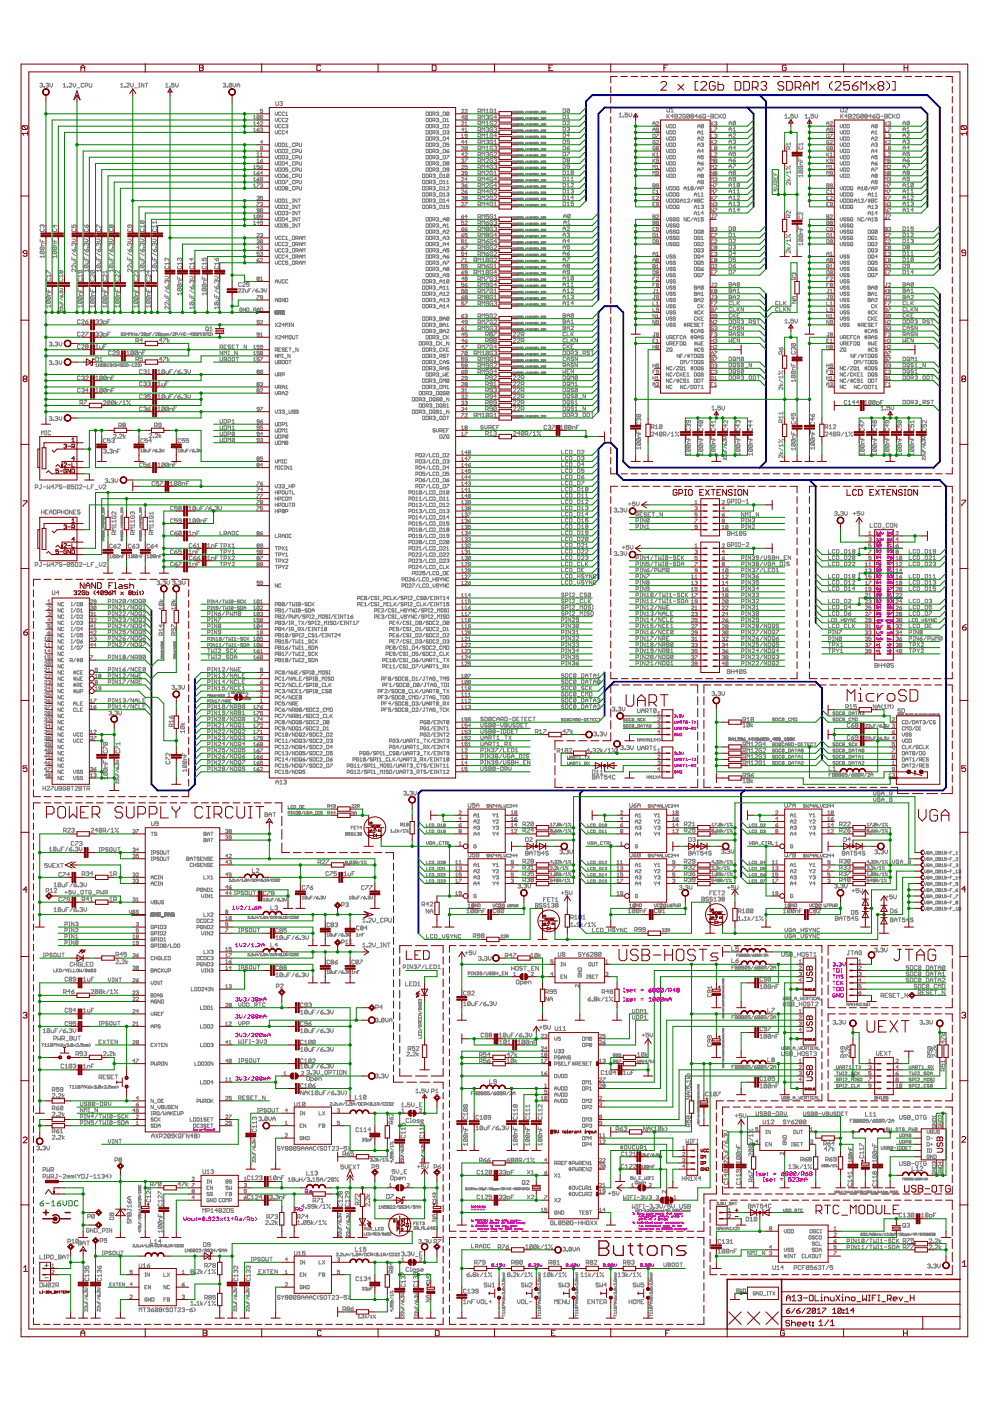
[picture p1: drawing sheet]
<svg xmlns="http://www.w3.org/2000/svg" width="210mm" height="297mm" viewBox="0 0 210 297" stroke-linecap="round" stroke-linejoin="round" font-family="sans-serif">
<g fill="none" stroke="#808080" stroke-width=".21">
<path d="M8.4 17.8l.5-.1 .1 .1-.1 .3M8.7 18.1h.2M8.9 18.1l.1 .1-.1 .3-.5-.1M9.3 18.4l.1 .1zM9.7 17.8l.4-.1 .2 .1-.2 .3M10 18.1h.1M10.1 18.1l.2 .1-.2 .3-.4-.1M10.6 17.7v.5l.3 .3 .2-.3v-.5M13.4 18.5h.5M13.4 17.9l.3-.2v.8M14.2 18.4l.2 .1zM14.7 17.8l.1-.1 .4 .1-.5 .7h.5"/>
<path d="M15.5 17.7v.5l.3 .3 .3-.3v-.5M16.4 18.6h.5M17.8 17.8l-.2-.1-.4 .1v.6l.2 .1 .4-.1M18.1 18.2h.4l.1-.4-.5-.1v.8M18.9 17.7v.7l.1 .1 .5-.1v-.7M25.6 18.5h.5M25.6 17.9l.2-.2v.8M26.4 18.4l.2 .1zM26.8 17.8l.2-.1 .4 .1-.6 .7h.6M27.7 17.7v.5l.3 .3 .3-.3v-.5M28.5 18.6h.6M29.4 17.7h.3"/>
<path d="M29.4 18.5h.3M29.5 17.7v.8M30.5 17.7v.8l-.5-.8v.8M30.8 17.7h.6M31.1 17.7v.8M35.1 17.9l.3-.2v.8M35.1 18.5h.6M36 18.4l.1 .1zM36.9 17.7h-.5v.4l.3-.2 .2 .2-.1 .4-.4-.1M37.2 17.7v.5l.3 .3 .3-.3v-.5M47.3 17.8l.4-.1 .1 .1-.1 .3M47.6 18.1h.1"/>
<path d="M47.7 18.1l.1 .1-.1 .3-.4-.1M48.1 18.4l.2 .1zM49.1 17.8l-.1-.1-.4 .1v.6M49.1 17.8v.6l-.1 .1-.4-.1M49.1 17.8l-.5 .6M49.4 17.7v.5l.3 .3 .3-.3v-.5M50.2 18.1h.6M50.2 18.5v-.6l.3-.2 .3 .2v.6M53.8 37.9l.2-.2v.7M53.8 24.7l.2-.2v.7M53.8 26.1l.2-.3v.7M53.8 27.4l.2-.3v.8"/>
<path d="M53.8 35.3l.2-.3v.8M53.8 36.6l.2-.3v.8M53.8 39.2l.2-.2v.7M53.8 26.5h.4M53.8 38.4h.4M53.8 35.8h.4M53.8 39.7h.4M53.8 37.1h.4M53.8 25.2h.4M53.8 27.9h.4M54.5 39h.5l-.5 .7M54.5 32.6l.2-.2v.7"/>
<path d="M54.5 34l.2-.3v.7M54.5 36.7h.3l.2 .2-.4 .2zM54.5 34.4h.5M54.5 33.1h.5M54.5 27.5h.3l.2 .2-.4 .2zM54.5 38h.3l.2 .3-.4 .1zM55 24.6l-.5 .5M55 24.6l-.2-.1-.3 .1v.5M55 37.7l-.5 .3M55 36.3l-.5 .4M55 24.6v.5h-.5M55 35h-.5v.4l.2-.1 .3 .1-.2 .4-.3-.2"/>
<path d="M55 26.2h-.5l.3-.4v.7M55 27.1l-.5 .4M55.2 35.4h.4l.1 .2-.4 .2zM55.2 34.1h.4l.1 .2-.4 .1zM55.2 25.9l.1-.1 .4 .1-.5 .6h.5M55.2 27.2l.4-.1 .1 .1-.1 .3M55.2 39.1l.4-.1 .1 .1-.1 .2M55.2 32.6l.3-.2v.7M55.2 33.1h.5M55.5 39.3h.1M55.5 27.5h.1M55.6 27.5l.1 .1-.1 .3-.4-.2"/>
<path d="M55.6 39.3l.1 .2-.1 .2-.4-.1M55.7 31.4l-.5-.1 .1-.2 .4 .1v.5h-.5M55.7 38h-.4l-.1-.1 .1-.2 .4 .1v.5h-.5M55.7 24.6l-.1-.1-.4 .1v.5M55.7 36.7h-.5l.4-.4v.8M55.7 23.2h-.5v.3l.3-.1 .2 .1-.1 .4-.4-.1M55.7 24.6v.5h-.5M55.7 33.7l-.5 .4M55.7 30.1h-.5l.4-.3v.7M55.7 24.6l-.5 .5M55.7 35l-.5 .4M58.4 35.6v.5l.2 .2 .2-.2v-.5"/>
<path d="M58.4 26.4v.5l.2 .2 .2-.2v-.5M58.4 36.9v.5l.2 .2 .2-.2v-.5M58.4 34.3v.5l.2 .2 .2-.2v-.5M58.4 23.7v.5l.2 .3 .2-.3v-.5M58.4 25.1v.4l.2 .3 .2-.3v-.4M58.4 27.7v.5l.2 .2 .2-.2v-.5M58.4 30.3v.5l.2 .3 .2-.3v-.5M58.4 31.6v.5l.2 .3 .2-.3v-.5M58.4 33v.4l.2 .3 .2-.3v-.4M58.4 38.2v.5l.2 .3 .2-.3v-.5M58.4 39.6v.4l.2 .3 .2-.3v-.4M58.5 21.5v.7l.1 .2 .4-.2v-.7"/>
<path d="M59.1 31.6l.5 .2-.1 .6h-.4zM59.1 35.6l.5 .1-.1 .6h-.4zM59.1 36.9l.5 .1-.1 .6h-.4zM59.1 34.3l.5 .1-.1 .6h-.4zM59.1 39.6l.5 .1-.1 .6h-.4zM59.1 30.3l.5 .2-.1 .6h-.4zM59.1 33l.5 .1-.1 .6h-.4zM59.1 38.2l.5 .2-.1 .6h-.4zM59.3 21.7l.4-.2 .2 .2-.2 .2M59.6 25.2h-.5v.5l.1 .1 .4-.1M59.6 23.9l-.1-.2-.4 .2 .1 .6 .4-.1M59.6 26.5h-.5v.5l.1 .1 .4-.1"/>
<path d="M59.6 27.8l-.1-.1-.4 .1 .1 .6 .4-.1M59.6 21.9h.1M59.7 21.9l.2 .2-.2 .3-.4-.2M59.8 34.3l.5 .1-.1 .6h-.4zM59.8 38.2l.5 .2-.1 .6h-.4zM59.8 30.3l.5 .2-.1 .6h-.4zM59.8 31.6l.5 .2-.1 .6h-.4zM59.8 33l.5 .1-.1 .6h-.4zM59.8 35.6l.5 .1-.1 .6h-.4zM59.8 36.9l.5 .1-.1 .6h-.4zM59.8 39.6l.5 .1-.1 .6h-.4zM60.3 27.8l-.1-.1-.4 .1 .1 .6 .4-.1"/>
<path d="M60.3 23.9l-.1-.2-.4 .2 .1 .6 .4-.1M60.3 25.2h-.5v.5l.1 .1 .4-.1M60.3 26.5h-.5v.5l.1 .1 .4-.1M60.5 25.2h.5l-.5 .6h.5M60.5 24.5h.5M60.5 26.5l.4-.1 .1 .1-.1 .3M60.5 31.8l.2-.2 .3 .2-.5 .6h.5M60.5 37.3h.4l.1 .2-.3 .1zM60.5 38.2h.5l-.5 .8M60.5 33.1l.4-.1 .1 .1-.1 .2M60.5 30.6l.3-.3v.8M60.5 31.1h.5"/>
<path d="M60.5 24l.3-.3v.8M60.7 39.9l-.2 .1 .2 .3 .3-.1-.1-.3M60.7 39.9l-.2-.1 .2-.2 .3 .1-.1 .2M60.7 39.9h.2M60.8 33.3h.1M60.8 26.8h.1M60.9 26.8l.1 .1-.1 .2-.4-.1M60.9 33.3l.1 .1-.1 .3-.4-.1M61 28.1h-.5l.4-.4v.7M61 34.6h-.5l.4-.3v.7M61 35.6h-.5v.4l.3-.2 .2 .2-.1 .3-.4-.1M61 36.9l-.5 .4"/>
<path d="M61.3 36.4h.4M61.3 31.2h.4M61.3 32.5h.4M61.3 33.8h.4M61.3 35.1h.4M61.3 39.1h.4M61.3 37.8h.4M62.5 30.5l-.1-.2-.4 .2v.4l.1 .2 .4-.2M62.5 35.7l-.1-.1-.4 .1v.5h.5M62.5 31.8l-.1-.2-.4 .2v.5l.1 .1 .4-.1M62.5 37l-.1-.1-.4 .1v.5h.5M62.5 34.4l-.1-.1-.4 .1 .1 .6 .4-.1"/>
<path d="M62.5 39.7h-.5l.1 .6 .4-.1M62.5 33.1h-.5v.5l.1 .1 .4-.1M62.5 38.4l-.1-.2-.4 .2 .1 .6 .4-.2M62.7 36.1h.4l.1-.4-.5-.1v.7M62.7 30.8l.5-.1-.1-.4h-.4v.8M62.7 32.1l.5-.1-.1-.4h-.4v.8M62.7 33.4h.4l.1-.3-.5-.1v.7M62.7 34.8h.4l.1-.4-.5-.1v.7M62.7 37.4h.4l.1-.4-.5-.1v.7M62.7 38.7h.4l.1-.3-.5-.2v.8M63.5 30.3l.1 .8 .3-.2v-.6M63.5 31.6l.1 .8 .3-.1v-.7"/>
<path d="M63.5 33l.1 .7 .3-.1v-.6M63.5 34.3l.1 .7 .3-.1v-.6M63.5 35.6l.1 .7 .3-.1v-.6M63.5 36.9l.1 .7 .3-.1v-.6M63.5 38.2l.1 .8 .3-.2v-.6M63.5 39.6l.1 .7 .3-.1v-.6M89.6 36.9l.5 .1-.1 .6h-.4zM89.6 38.2l.5 .2-.1 .6h-.4zM89.6 39.6l.5 .1-.1 .6h-.4zM90.3 23.7l.5 .2-.1 .6h-.4zM90.3 25.1l.5 .1-.1 .6h-.4zM90.3 26.4l.5 .1-.1 .6h-.4z"/>
<path d="M90.3 27.7l.5 .1-.1 .6h-.4zM90.3 29l.5 .1-.1 .6h-.4zM90.3 30.3l.5 .2-.1 .6h-.4zM90.3 31.6l.5 .2-.1 .6h-.4zM90.3 33l.5 .1-.1 .6h-.4zM90.3 34.3l.5 .1-.1 .6h-.4zM90.3 35.6l.5 .1-.1 .6h-.4zM90.3 36.9l.5 .1-.1 .6h-.4zM90.3 38.2l.5 .2-.1 .6h-.4zM90.3 39.6l.5 .1-.1 .6h-.4zM91.1 25.1l.4 .1-.1 .6h-.3zM91.1 31.6l.4 .2-.1 .6h-.3z"/>
<path d="M91.1 30.3l.4 .2-.1 .6h-.3zM91.1 23.7l.4 .2-.1 .6h-.3zM91.1 26.4l.4 .1-.1 .6h-.3zM91.1 29l.4 .1-.1 .6h-.3zM91.1 35.6l.4 .1-.1 .6h-.3zM91.1 27.7l.4 .1-.1 .6h-.3zM91.1 37.4h.3l.1-.4-.4-.1v.7M91.1 34.3l.4 .1-.1 .6h-.3zM91.1 38.7h.3l.1-.3-.4-.2v.8M91.1 33l.4 .1-.1 .6h-.3zM91.3 38.7l.2 .3M91.3 37.4l.2 .2"/>
<path d="M91.8 24.2l.5-.1-.1-.4h-.4v.8M91.8 25.5h.4l.1-.3-.5-.1v.7M91.8 26.9l.5-.1-.1-.4h-.4v.7M91.8 32.1l.5-.1-.1-.4h-.4v.8M91.8 29.5l.5-.1-.1-.4h-.4v.7M91.8 36.1l.5-.1-.1-.4h-.4v.7M91.8 28.2l.5-.1-.1-.4h-.4v.7M91.8 37l.4-.1v.4M91.8 34.8l.5-.2-.1-.3h-.4v.7M91.8 39.7l.4-.1v.3M91.8 33.4h.4l.1-.3-.5-.1v.7M91.8 30.8l.5-.1-.1-.4h-.4v.8"/>
<path d="M91.8 38.4l.4-.2v.4M92 28.2l.3 .2M92 36.1l.3 .2M92 29.5l.3 .2M92 26.9l.3 .2M92 37.3h.2M92 32.1l.3 .3M92 24.2l.3 .3M92 38.6h.2M92 39.9h.2M92 34.8l.3 .2M92 25.5l.3 .3"/>
<path d="M92 33.4l.3 .3M92 30.8l.3 .3M92.2 38.6v.4l-.4-.2M92.2 39.9v.4l-.4-.1M92.2 37.3v.3l-.4-.1M92.5 25.2l.4-.1 .1 .1-.1 .2M92.5 23.9l.4-.2 .1 .2-.1 .2M92.5 26.5l.4-.1 .1 .1-.1 .3M92.5 31.8l.4-.2 .1 .2-.1 .2M92.5 29.1l.4-.1 .1 .1-.1 .3M92.5 35.7l.4-.1 .1 .1-.1 .3M92.5 27.8l.4-.1 .1 .1-.1 .3"/>
<path d="M92.5 34.4l.4-.1 .1 .1-.1 .2M92.5 30.5l.4-.2 .1 .2-.1 .2M92.5 33.1l.4-.1 .1 .1-.1 .2M92.5 39.1h.5M92.5 37.8h.5M92.8 36h.1M92.8 33.3h.1M92.8 34.6h.1M92.8 29.4h.1M92.8 32h.1M92.8 26.8h.1M92.8 24.1h.1"/>
<path d="M92.8 25.4h.1M92.8 28.1h.1M92.8 30.7h.1M92.9 29.4l.1 .1-.1 .2-.4-.1M92.9 24.1l.1 .1-.1 .3-.4-.1M92.9 28.1l.1 .1-.1 .2-.4-.1M92.9 36l.1 .1-.1 .2-.4-.1M92.9 26.8l.1 .1-.1 .2-.4-.1M92.9 30.7l.1 .1-.1 .3-.4-.2M92.9 34.6l.1 .2-.1 .2-.4-.1M92.9 32l.1 .1-.1 .3-.4-.1M92.9 33.3l.1 .1-.1 .3-.4-.1"/>
<path d="M92.9 25.4l.1 .1-.1 .3-.4-.1M93.2 38.2l.5 .2-.1 .6h-.4zM93.2 39.6l.5 .1-.1 .6h-.4zM93.2 36.9l.5 .1-.1 .6h-.4zM93.2 36.4h.5M93.2 31.2h.5M93.2 32.5h.5M93.2 33.8h.5M93.2 35.1h.5M93.2 29.9h.5M93.2 27.2h.5M93.2 24.6h.5"/>
<path d="M93.2 25.9h.5M93.2 28.6h.5M94 25.1l.4 .1-.1 .6h-.3zM94 23.7l.4 .2-.1 .6h-.3zM94 26.4l.4 .1-.1 .6h-.3zM94 31.6l.4 .2-.1 .6h-.3zM94 29l.4 .1-.1 .6h-.3zM94 35.6l.4 .1-.1 .6h-.3zM94 27.7l.4 .1-.1 .6h-.3zM94 34.3l.4 .1-.1 .6h-.3zM94 33l.4 .1-.1 .6h-.3zM94 30.3l.4 .2-.1 .6h-.3z"/>
<path d="M94 37.2l.2-.3v.7M94 38.5l.2-.3v.8M94 39.8l.2-.2v.7M94 39h.4M94 37.6h.4M94.7 26.5h.5l-.5 .6h.5M94.7 27.8l.4-.1 .1 .1-.1 .3M94.7 39.7h.5l-.5 .6h.5M94.7 32h.4l.1 .3-.4 .1zM94.7 33h.5l-.5 .7M94.7 25.3l.2-.2v.7M94.7 38.5l.2-.3v.8"/>
<path d="M94.7 25.8h.5M94.7 39h.5M94.8 34.6l-.1-.1 .1-.2 .4 .1-.1 .2M94.8 34.6l-.1 .2 .1 .2 .4-.1-.1-.3M94.8 34.6h.3M94.9 28.1h.2M95.1 28.1l.1 .1-.1 .2-.4-.1M95.2 36h-.4l-.1-.2 .1-.2 .4 .1v.5h-.5M95.2 23.9l-.4-.2-.1 .7M95.2 23.9v.5l-.1 .1-.4-.1M95.2 30.3h-.5v.4h.5l-.1 .4-.4-.2M95.2 37l-.4-.1-.1 .6"/>
<path d="M95.2 23.9l-.5 .5M95.2 37v.5h-.5M95.2 29.4h-.5l.4-.4v.7M95.2 31.6l-.5 .4M95.2 37l-.5 .5M97.9 35.1h.4l-.4 .7h.4M97.9 31.2l.1-.1 .3 .1-.4 .6h.4M97.9 23.3l.1-.1 .3 .1-.4 .6h.4M97.9 33.8l.3-.1v.4M97.9 28.7l.2-.3v.8M97.9 29.2h.4M97.9 39.1l.3-.1v.3"/>
<path d="M97.9 25.9l.1-.1 .3 .1-.4 .6h.4M97.9 36.5l.3-.2v.4M97.9 37.8l.1-.1 .3 .1-.4 .6h.4M98.1 36.7h.1M98.1 34.1h.1M98.1 39.3h.1M98.2 39.3v.4l-.3-.1M98.2 34.1v.3l-.3-.1M98.2 36.7v.4l-.3-.2M98.3 30.1h-.4l.3-.3v.7M98.3 24.8h-.4l.3-.3v.7M98.3 27.5h-.4l.3-.4v.8"/>
<path d="M98.3 32.7h-.4l.3-.3v.7M98.6 32.5l.1-.1 .4 .1-.5 .6h.5M98.6 23.3l.1-.1 .4 .1-.5 .6h.5M98.6 39.3h.3l.2 .3-.4 .1zM98.6 33.7h.5l-.5 .7M98.6 26.5h.5M98.6 26.1l.2-.3v.7M98.6 27.4l.2-.3v.8M98.6 27.9h.5M99.1 35h-.5v.4l.2-.1 .3 .1-.2 .4-.3-.2M99.1 24.6l-.5 .5M99.1 24.6l-.4-.1-.1 .6"/>
<path d="M99.1 38h-.5l.3-.3v.7M99.1 31.2l-.4-.1-.1 .6M99.1 39l-.5 .3M99.1 36.7h-.4l-.1-.1 .1-.3 .4 .2v.4l-.2 .2-.3-.2M99.1 28.8h-.4l-.1-.1 .1-.3 .4 .2v.4l-.2 .2-.3-.2M99.1 30.1h-.5l.3-.3v.7M99.1 31.2v.5h-.5M99.1 24.6v.5h-.5M99.1 31.2l-.5 .5M101.3 35.5h.5l.1-.4-.1-.2h-.5v.9M101.3 38.1h.5l.1-.4-.6-.1v.8M101.3 30.2h.5l.1-.4-.6-.1v.8"/>
<path d="M101.3 36.8h.5l.1-.4-.1-.1h-.5v.8M101.3 27.6h.5l.1-.4-.1-.1h-.5v.8M101.3 26.3h.5l.1-.4-.1-.2h-.5v.9M101.3 34.2h.5l.1-.4-.1-.2h-.5v.9M101.3 23.7h.5l.1-.5-.6-.1v.8M101.3 25h.5l.1-.4-.6-.2v.9M101.3 28.9h.5l.1-.4-.1-.1h-.5v.8M101.3 31.6h.5l.1-.5-.6-.1v.9M101.3 32.9h.5l.1-.4-.1-.2h-.5v.9M101.3 39.5h.5l.1-.5-.6-.1v.9M101.6 32.9l.3 .3M101.6 31.6l.3 .3"/>
<path d="M101.6 25l.3 .3M101.6 39.5l.3 .3M101.6 23.7l.3 .2M101.6 26.3l.3 .3M101.6 28.9l.3 .3M101.6 35.5l.3 .3M101.6 38.1l.3 .3M101.6 30.2l.3 .3M101.6 27.6l.3 .3M101.6 36.8l.3 .3M101.6 34.2l.3 .3M102.2 23.9v-.8l.3 .3 .3-.3v.8"/>
<path d="M102.2 34.5v-.9l.3 .3 .3-.3v.9M102.2 39.8v-.9l.3 .3 .3-.3v.9M102.2 38.4v-.8l.3 .3 .3-.3v.8M102.2 29.2v-.8l.3 .3 .3-.3v.8M102.2 33.2v-.9l.3 .3 .3-.3v.9M102.2 31.9v-.9l.3 .3 .3-.3v.9M102.2 27.9v-.8l.3 .2 .3-.2v.8M102.2 35.8v-.9l.3 .3 .3-.3v.9M102.2 30.5v-.8l.3 .3 .3-.3v.8M102.2 25.3v-.9l.3 .3 .3-.3v.9M102.2 26.6v-.9l.3 .3 .3-.3v.9M102.2 37.1v-.8l.3 .3 .3-.3v.8"/>
<path d="M103 24.6l.5-.2 .1 .2-.1 .2M103 29.8l.5-.1 .1 .1-.1 .3M103 23.9h.6M103 26.6h.6M103 32.5l.5-.2 .1 .2-.1 .2M103 33.8l.2-.2 .4 .2-.6 .7h.6M103 31.9h.6M103 29.2h.6M103 36.4l.2-.1 .4 .1-.6 .7h.6M103 27.2l.5-.1 .1 .1-.1 .3M103 39l.2-.1 .4 .1-.6 .8h.6M103 23.4l.3-.3v.8"/>
<path d="M103 26l.3-.3v.9M103 28.7l.3-.3v.8M103 31.3l.3-.3v.9M103.3 30.1h.2M103.3 24.8h.2M103.3 32.7h.2M103.3 27.5h.2M103.5 32.7l.1 .2-.1 .3-.5-.2M103.5 27.5l.1 .1-.1 .3-.5-.2M103.5 30.1l.1 .1-.1 .3-.5-.1M103.5 24.8l.1 .2-.1 .3-.5-.2M103.6 38h-.6l.5-.4v.8"/>
<path d="M103.6 35.4h-.6l.5-.5v.9M104.5 32.5l-.2-.2-.4 .2v.5l.1 .2 .5-.2v-.3h-.3M104.5 23.2l-.2-.1-.4 .1v.6l.1 .1 .5-.1v-.3h-.3M104.5 25.9l-.2-.2-.4 .2v.5l.1 .2 .5-.2v-.2h-.3M104.5 31.1l-.2-.1-.4 .1v.6l.1 .2 .5-.2v-.3h-.3M104.5 35.1l-.2-.2-.4 .2v.5l.1 .2 .5-.2v-.2h-.3M104.5 28.5l-.2-.1-.4 .1v.6l.1 .1 .5-.1v-.3h-.3M104.5 33.8l-.2-.2-.4 .2v.5l.1 .2 .5-.2v-.2h-.3M104.5 27.2l-.2-.1-.4 .1v.5l.1 .2 .5-.2v-.2h-.3M104.5 37.7l-.2-.1-.4 .1v.6l.1 .1 .5-.1v-.3h-.3M104.5 24.6l-.2-.2-.4 .2v.5l.1 .2 .5-.2v-.3h-.3M104.5 29.8l-.2-.1-.4 .1v.6l.1 .1 .5-.1v-.3h-.3"/>
<path d="M104.5 36.4l-.2-.1-.4 .1v.6l.1 .1 .5-.1v-.3h-.3M104.5 39l-.2-.1-.4 .1v.6l.1 .2 .5-.2v-.3h-.3M104.7 23.9h.6M104.7 32.5l.2-.2 .4 .2-.6 .7h.6M104.7 25.9l.2-.2 .4 .2-.6 .7h.6M104.7 31.1l.5-.1 .1 .1-.1 .3M104.7 35.1l.5-.2 .1 .2-.1 .3M104.7 36.6l.3-.3v.8M104.7 27.2l.5-.1 .1 .1-.1 .3M104.7 33.8l.5-.2 .1 .2-.1 .3M104.7 30.5h.6M104.7 37.1h.6"/>
<path d="M104.7 23.4l.3-.3v.8M104.7 30l.3-.3v.8M105 35.4h.2M105 31.4h.2M105 34.1h.2M105 27.5h.2M105.2 31.4l.1 .2-.1 .3-.5-.2M105.2 27.5l.1 .1-.1 .3-.5-.2M105.2 35.4l.1 .1-.1 .3-.5-.2M105.2 34.1l.1 .1-.1 .3-.5-.2M105.3 38h-.6l.5-.4v.8M105.3 39.3h-.6l.5-.4v.9"/>
<path d="M105.3 24.8h-.6l.5-.4v.9M105.3 28.8h-.6l.5-.4v.8M108.7 25.2l.3-.1-.1-.2h-.2v.4M108.7 23.8h.2l.1-.2h-.3v.4M108.7 26.5h.2l.1-.2-.3-.1v.4M108.7 27.8l.3-.1-.1-.2h-.2v.4M108.7 29.1h.2l.1-.2h-.3v.3M108.7 30.4h.2l.1-.2h-.3v.3M108.7 31.7h.2l.1-.2h-.3v.4M108.7 33.1l.3-.1-.1-.2h-.2v.4M108.7 34.4h.2l.1-.2-.3-.1v.4M108.7 35.7h.2l.1-.2-.3-.1v.4"/>
<path d="M108.7 37h.2l.1-.2-.3-.1v.4M108.7 38.3h.2l.1-.2h-.3v.3M108.7 39.6h.3l-.1-.2h-.2v.4M108.9 23.8l.1 .2M108.9 35.7l.1 .1M108.9 26.5l.1 .1M108.9 25.2l.1 .1M108.9 31.7l.1 .2M108.9 30.4l.1 .1M108.9 29.1l.1 .1M108.9 27.8l.1 .1M108.9 38.3l.1 .1"/>
<path d="M108.9 39.6l.1 .2M108.9 34.4l.1 .1M108.9 37l.1 .1M108.9 33.1l.1 .1M109.1 37.1l.1-.4 .2 .4M109.1 33.2l.1-.4 .2 .4M109.1 24l.1-.4 .2 .4M109.1 25.3l.1-.4 .2 .4M109.1 26.6l.1-.4 .2 .4M109.1 27.9l.1-.4 .2 .4M109.1 29.2l.1-.3 .2 .3M109.1 30.5l.1-.3 .2 .3"/>
<path d="M109.1 31.9l.1-.4 .2 .4M109.1 34.5l.1-.4 .2 .4M109.1 35.8l.1-.4 .2 .4M109.1 38.4l.1-.3 .2 .3M109.1 39.8l.1-.4 .2 .4M109.1 23.8h.3M109.1 26.4h.3M109.1 31.7h.3M109.1 29h.3M109.1 35.6h.3M109.1 38.2h.3M109.1 30.4h.3"/>
<path d="M109.1 33h.3M109.1 27.7h.3M109.1 25.1h.3M109.1 36.9h.3M109.1 34.3h.3M109.1 39.6h.3M109.8 36.8v.3h-.3M109.8 23.6l-.3 .3M109.8 31.5h-.3v.3M109.8 35.5h-.3v.3M109.8 39.5l-.2-.1-.1 .3M109.8 30.2v.3h-.3"/>
<path d="M109.8 30.2h-.3v.3M109.8 39.5l-.1 .3-.2-.1M109.8 23.6v.3h-.3M109.8 25h-.3v.2M109.8 23.6h-.3v.3M109.8 26.3h-.3v.2M109.8 27.6l-.2-.1-.1 .4M109.8 28.9h-.3v.3M109.8 32.9l-.2-.1-.1 .3M109.8 34.2h-.3v.2M109.8 36.8h-.3v.3M109.8 38.1h-.3v.3"/>
<path d="M109.8 25v.2h-.3M109.8 26.3v.2h-.3M109.8 27.6l-.1 .3h-.2M109.8 28.9v.3h-.3M109.8 31.5v.3h-.3M109.8 32.9l-.1 .3-.2-.1M109.8 34.2v.2h-.3M109.8 35.5v.3h-.3M109.8 38.1v.3h-.3M109.8 27.6l-.3 .3M109.8 28.9l-.3 .3M109.8 26.3l-.3 .2"/>
<path d="M109.8 31.5l-.3 .3M109.8 34.2l-.3 .2M109.8 36.8l-.3 .3M109.8 35.5l-.3 .3M109.8 39.5l-.3 .2M109.8 38.1l-.3 .3M109.8 30.2l-.3 .3M109.8 32.9l-.3 .2M109.8 25l-.3 .2M110 36.9v.2h.2l-.1-.2M110 27.7v-.2l.2 .1-.1 .1M110 23.8v.2l.2-.1-.1-.1"/>
<path d="M110 35.6v.2h.2l-.1-.2M110 36.9v-.2l.2 .1-.1 .1M110 39.6v.2l.2-.1-.1-.1M110 38.2v-.1h.2l-.1 .1M110 25.1v-.2l.2 .1-.1 .1M110 31.7v-.2h.2l-.1 .2M110 23.8v-.2h.2l-.1 .2M110 23.8h.1M110 25.1v.2l.2-.1-.1-.1M110 26.4v-.2l.2 .1-.1 .1M110 26.4v.2l.2-.1-.1-.1M110 27.7v.2h.2l-.1-.2"/>
<path d="M110 29v-.1h.2l-.1 .1M110 29v.2h.2l-.1-.2M110 30.4v-.2h.2l-.1 .2M110 30.4v.1h.2l-.1-.1M110 31.7v.2l.2-.1-.1-.1M110 33v-.2l.2 .1-.1 .1M110 33v.2l.2-.1-.1-.1M110 34.3v-.2l.2 .1-.1 .1M110 34.3v.2l.2-.1-.1-.1M110 35.6v-.2l.2 .1-.1 .1M110 38.2v.2h.2l-.1-.2M110 39.6v-.2l.2 .1-.1 .1"/>
<path d="M110 26.4h.1M110 31.7h.1M110 29h.1M110 35.6h.1M110 38.2h.1M110 30.4h.1M110 33h.1M110 27.7h.1M110 25.1h.1M110 36.9h.1M110 34.3h.1M110 39.6h.1"/>
<path d="M110.5 39.5v.2h-.2M110.5 25v.2h-.2M110.5 23.6h-.2v.3M110.5 31.5l-.2 .3M110.5 35.5l-.2 .3M110.5 38.1v.3h-.2M110.5 28.9v.3h-.2M110.5 30.2h-.2v.3M110.5 23.6v.3h-.2M110.5 25h-.2v.2M110.5 26.3h-.2v.2M110.5 27.6l-.2-.1v.4"/>
<path d="M110.5 28.9h-.2v.3M110.5 31.5h-.2v.3M110.5 32.9l-.2-.1v.3M110.5 34.2h-.2v.2M110.5 35.5h-.2v.3M110.5 36.8h-.2v.3M110.5 38.1h-.2v.3M110.5 39.5l-.2-.1v.3M110.5 26.3v.2h-.2M110.5 27.6v.3h-.2M110.5 30.2v.3h-.2M110.5 31.5v.3h-.2"/>
<path d="M110.5 32.9v.2h-.2M110.5 34.2v.2h-.2M110.5 35.5v.3h-.2M110.5 36.8v.3h-.2M110.5 23.6l-.2 .3M110.5 26.3l-.2 .2M110.5 27.6l-.2 .3M110.5 32.9l-.2 .2M110.5 36.8l-.2 .3M110.5 28.9l-.2 .3M110.5 30.2l-.2 .3M110.5 34.2l-.2 .2"/>
<path d="M110.5 38.1l-.2 .3M110.5 25l-.2 .2M110.5 39.5l-.2 .2M110.9 26.2h-.2v.2h.2v.2l-.2-.1M110.9 31.5h-.2v.2h.2v.2l-.2-.1M110.9 35.4h-.2v.2h.2v.2h-.2M110.9 23.6h-.2v.2h.2v.2l-.2-.1M110.9 24.9h-.2v.2h.2v.2l-.2-.1M110.9 27.5h-.2v.2h.2v.2h-.2M110.9 28.9h-.2v.1h.2v.2h-.2M110.9 30.2h-.2v.2h.2v.1h-.2M110.9 32.8h-.2v.2h.2v.2l-.2-.1"/>
<path d="M110.9 34.1h-.2v.2h.2v.2l-.2-.1M110.9 36.7h-.2v.2h.2v.2h-.2M110.9 38.1h-.2v.1h.2v.2h-.2M110.9 39.4h-.2v.2h.2v.2l-.2-.1M111.1 24h.2M111.1 26.7h.2M111.1 31.9h.2M111.1 29.3h.2M111.1 35.9h.2M111.1 38.5h.2M111.1 30.6h.2M111.1 33.3h.2"/>
<path d="M111.1 28h.2M111.1 25.4h.2M111.1 37.2h.2M111.1 34.6h.2M111.1 39.8h.2M111.6 38.1l-.2 .1 .2 .2M111.6 36.7l-.2 .2 .2 .2M111.6 23.6l-.2 .1 .2 .3M111.6 24.9l-.2 .1 .2 .3M111.6 26.2l-.2 .2 .2 .2M111.6 27.5l-.2 .2 .2 .2M111.6 28.9l-.2 .1 .2 .2"/>
<path d="M111.6 30.2l-.2 .1 .2 .2M111.6 31.5l-.2 .1 .2 .3M111.6 32.8l-.2 .1 .2 .3M111.6 34.1l-.2 .1 .2 .3M111.6 35.4l-.2 .2 .2 .2M111.6 39.4l-.2 .1 .2 .3M112 30.4h-.3l.2-.2v.3M112 34.3h-.3l.2-.2v.4M112 23.8h-.3l.2-.2v.4M112 25.1h-.3l.2-.2v.4M112 26.4h-.3l.2-.2v.4M112 27.7h-.3l.2-.2v.4"/>
<path d="M112 29h-.3l.2-.1v.3M112 31.7h-.3l.2-.2v.4M112 33h-.3l.2-.2v.4M112 35.6h-.3l.2-.2v.4M112 36.9h-.3l.2-.2v.4M112 38.2h-.3l.2-.1v.3M112 39.6h-.3l.2-.2v.4M112.1 23.6l.3 .4M112.1 26.2l.3 .4M112.1 31.5l.3 .4M112.1 28.9l.3 .3M112.1 35.4l.3 .4"/>
<path d="M112.1 38.1l.3 .3M112.1 30.2l.3 .3M112.1 32.8l.3 .4M112.1 27.5l.3 .4M112.1 24.9l.3 .4M112.1 36.7l.3 .4M112.1 34.1l.3 .4M112.1 39.4l.3 .4M112.4 23.6l-.3 .4M112.4 26.2l-.3 .4M112.4 31.5l-.3 .4M112.4 28.9l-.3 .3"/>
<path d="M112.4 35.4l-.3 .4M112.4 38.1l-.3 .3M112.4 30.2l-.3 .3M112.4 32.8l-.3 .4M112.4 27.5l-.3 .4M112.4 24.9l-.3 .4M112.4 36.7l-.3 .4M112.4 34.1l-.3 .4M112.4 39.4l-.3 .4M112.7 25h-.2v.2M112.7 30.2v.3h-.2M112.7 30.2h-.2v.3"/>
<path d="M112.7 34.2h-.2v.2M112.7 36.8l-.2 .3M112.7 38.1v.3h-.2M112.7 23.6v.3h-.2M112.7 23.6h-.2v.3M112.7 26.3h-.2v.2M112.7 27.6l-.2-.1v.4M112.7 28.9h-.2v.3M112.7 31.5h-.2v.3M112.7 32.9l-.2-.1v.3M112.7 35.5h-.2v.3M112.7 36.8h-.2v.3"/>
<path d="M112.7 38.1h-.2v.3M112.7 39.5l-.2-.1v.3M112.7 25v.2h-.2M112.7 26.3v.2h-.2M112.7 27.6v.3h-.2M112.7 28.9v.3h-.2M112.7 31.5v.3h-.2M112.7 32.9v.2h-.2M112.7 34.2v.2h-.2M112.7 35.5v.3h-.2M112.7 36.8v.3h-.2M112.7 39.5v.2h-.2"/>
<path d="M112.7 23.6l-.2 .3M112.7 26.3l-.2 .2M112.7 28.9l-.2 .3M112.7 31.5l-.2 .3M112.7 34.2l-.2 .2M112.7 38.1l-.2 .3M112.7 35.5l-.2 .3M112.7 27.6l-.2 .3M112.7 30.2l-.2 .3M112.7 32.9l-.2 .2M112.7 25l-.2 .2M112.7 39.5l-.2 .2"/>
<path d="M113.1 30.4h-.2l.2-.2v.3M113.1 38.2h-.2l.2-.1v.3M113.1 23.8h-.2l.2-.2v.4M113.1 25.1h-.2l.2-.2v.4M113.1 26.4h-.2l.2-.2v.4M113.1 27.7h-.2l.2-.2v.4M113.1 29h-.2l.2-.1v.3M113.1 31.7h-.2l.2-.2v.4M113.1 33h-.2l.2-.2v.4M113.1 34.3h-.2l.2-.2v.4M113.1 35.6h-.2l.2-.2v.4M113.1 36.9h-.2l.2-.2v.4"/>
<path d="M113.1 39.6h-.2l.2-.2v.4M113.5 30.2h-.2v.3M113.5 39.5l-.2-.1v.3M113.5 28.9v.3h-.2M113.5 31.5l-.2 .3M113.5 27.6l-.2 .3M113.5 39.5l-.2 .2M113.5 23.6v.3h-.2M113.5 25h-.2v.2M113.5 27.6v.3h-.2M113.5 34.2v.2h-.2M113.5 27.6l-.2-.1v.4"/>
<path d="M113.5 25v.2h-.2M113.5 23.6h-.2v.3M113.5 26.3l-.2-.1v.3M113.5 28.9h-.2v.3M113.5 31.5h-.2v.3M113.5 32.9l-.2-.1v.3M113.5 34.2l-.2-.1v.3M113.5 35.5l-.2-.1v.4M113.5 36.8l-.2-.1v.4M113.5 38.1h-.2v.3M113.5 26.3v.2h-.2M113.5 30.2v.3h-.2"/>
<path d="M113.5 31.5v.3h-.2M113.5 32.9v.2h-.2M113.5 35.5v.3h-.2M113.5 36.8v.3h-.2M113.5 38.1v.3h-.2M113.5 39.5v.2h-.2M113.5 23.6l-.2 .3M113.5 26.3l-.2 .2M113.5 28.9l-.2 .3M113.5 35.5l-.2 .3M113.5 38.1l-.2 .3M113.5 30.2l-.2 .3"/>
<path d="M113.5 32.9l-.2 .2M113.5 25l-.2 .2M113.5 36.8l-.2 .3M113.5 34.2l-.2 .2M113.6 28.9h.3l-.3 .3h.3M113.6 36.8h.3l-.3 .3h.3M113.6 26.3h.3l-.3 .3h.3M113.6 35.5h.3l-.3 .3h.3M113.6 23.6h.3l-.3 .4h.3M113.6 25h.3l-.3 .3h.3M113.6 27.6h.3l-.3 .3h.3M113.6 30.2h.3l-.3 .3h.3"/>
<path d="M113.6 31.5h.3l-.3 .4h.3M113.6 32.9h.3l-.3 .3h.3M113.6 34.2h.3l-.3 .3h.3M113.6 38.1h.3l-.3 .3h.3M113.6 39.5h.3l-.3 .3h.3M114 28.9l.2 .1-.2 .2M114 23.6l.2 .1-.2 .3M114 24.9l.2 .1-.2 .3M114 26.2l.2 .2-.2 .2M114 27.5l.2 .2-.2 .2M114 30.2l.2 .1-.2 .2M114 31.5l.2 .1-.2 .3"/>
<path d="M114 32.8l.2 .1-.2 .3M114 34.1l.2 .1-.2 .3M114 35.4l.2 .2-.2 .2M114 36.7l.2 .2-.2 .2M114 38.1l.2 .1-.2 .2M114 39.4l.2 .1-.2 .3M114.3 24h.3M114.3 26.7h.3M114.3 31.9h.3M114.3 29.3h.3M114.3 35.9h.3M114.3 38.5h.3"/>
<path d="M114.3 30.6h.3M114.3 33.3h.3M114.3 28h.3M114.3 25.4h.3M114.3 37.2h.3M114.3 34.6h.3M114.3 39.8h.3M114.7 31.5h.2l-.2 .4h.2M114.7 35.5h.2l-.2 .3h.2M114.7 23.6h.2l-.2 .4h.2M114.7 25h.2l-.2 .3h.2M114.7 28.9h.2l-.2 .3h.2"/>
<path d="M114.7 26.3h.2l-.2 .3h.2M114.7 27.6h.2l-.2 .3h.2M114.7 30.2h.2l-.2 .3h.2M114.7 32.9h.2l-.2 .3h.2M114.7 34.2h.2l-.2 .3h.2M114.7 36.8h.2l-.2 .3h.2M114.7 38.1h.2l-.2 .3h.2M114.7 39.5h.2l-.2 .3h.2M115.1 30.2h.2l-.2 .3h.2M115.1 27.6h.2l-.2 .3h.2M115.1 34.2h.2l-.2 .3h.2M115.1 39.5h.2l-.2 .3h.2"/>
<path d="M115.1 23.6h.2l-.2 .4h.2M115.1 25h.2l-.2 .3h.2M115.1 28.9h.2l-.2 .3h.2M115.1 26.3h.2l-.2 .3h.2M115.1 31.5h.2l-.2 .4h.2M115.1 32.9h.2l-.2 .3h.2M115.1 35.5h.2l-.2 .3h.2M115.1 36.8h.2l-.2 .3h.2M115.1 38.1h.2l-.2 .3h.2M115.4 25.2h.3v-.2l-.3-.1v.4M115.4 31.7h.3v-.2h-.3v.4M115.4 23.8h.3v-.2h-.3v.4"/>
<path d="M115.4 26.5h.3v-.2l-.3-.1v.4M115.4 27.8h.3v-.2l-.3-.1v.4M115.4 29.1h.3v-.2h-.3v.3M115.4 30.4h.3v-.2h-.3v.3M115.4 33.1h.3v-.2l-.3-.1v.4M115.4 34.4h.3v-.2l-.3-.1v.4M115.4 35.7h.3v-.2l-.3-.1v.4M115.4 37h.3v-.2l-.3-.1v.4M115.4 38.3h.3v-.2h-.3v.3M115.4 39.6h.3v-.1l-.3-.1v.4M115.6 23.8l.1 .2M115.6 26.5l.1 .1"/>
<path d="M115.6 31.7l.1 .2M115.6 29.1l.1 .1M115.6 35.7l.1 .1M115.6 38.3l.1 .1M115.6 30.4l.1 .1M115.6 33.1l.1 .1M115.6 27.8l.1 .1M115.6 25.2l.1 .1M115.6 37l.1 .1M115.6 34.4l.1 .1M115.6 39.6l.1 .2M119.4 25.7h.4l.1 .1-.1 .7h-.4z"/>
<path d="M119.4 29.7l.5 .1-.1 .6h-.4zM119.4 27l.5 .2-.1 .6h-.4zM119.4 23.1l.5 .1-.1 .7h-.4zM119.4 33.6l.5 .1-.1 .7h-.4zM119.4 36.2l.5 .2-.1 .6h-.4zM119.4 31l.5 .1-.1 .6h-.4zM119.4 28.3l.5 .2-.1 .6h-.4zM119.4 38.9l.5 .1-.1 .6h-.4zM119.4 37.5l.5 .2-.1 .6h-.4zM119.4 34.9l.5 .2-.1 .6h-.4zM119.4 32.3l.5 .1-.1 .7h-.4zM119.4 24.4l.5 .1-.1 .7h-.4z"/>
<path d="M120.2 31.4h.4l.2 .2-.4 .1zM120.2 25.8l.2-.1 .4 .1-.6 .7h.6M120.2 27.2l.4-.2 .2 .2-.2 .2M120.2 32.3h.6l-.6 .8M120.2 38.3h.6M120.2 24.6l.3-.2v.8M120.2 25.2h.6M120.2 37h.6M120.2 36.5l.3-.3v.8M120.2 39.6h.6M120.2 37.8l.3-.3v.8M120.2 39.1l.3-.2v.7"/>
<path d="M120.4 34l-.2-.1 .2-.3 .4 .1-.2 .3M120.4 34l-.2 .1 .2 .3 .4-.2-.2-.2M120.4 34h.2M120.5 27.4h.1M120.6 27.4l.2 .1-.2 .3-.4-.1M120.8 35.3h-.4l-.2-.1 .2-.3 .4 .2v.5l-.2 .1-.4-.1M120.8 28.7h-.6l.4-.4v.8M120.8 23.2v.5l-.2 .2-.4-.2M120.8 23.2l-.6 .5M120.8 29.7h-.6v.3l.4-.1 .2 .4-.2 .1-.4-.1M120.8 23.2l-.2-.1-.4 .1v.5M120.8 31l-.6 .4"/>
<path d="M121.1 38.3h.5M121.1 39l.1-.1 .4 .1-.5 .6h.5M121.1 37.8l.2-.3v.8M121.6 36.4v.5l-.1 .1-.4-.1M121.6 36.4l-.4-.2-.1 .7M121.6 36.4l-.5 .5M131.3 24.2l.2-.2v.8M131.3 24.8h.5M132.1 24.7l.1 .1zM133.1 24h-.6v.4l.3-.2 .3 .2-.2 .4-.4-.1M133.4 24v.5l.2 .3 .3-.3v-.5M138.4 37.1v-.8l.3 .3 .2-.3v.8"/>
<path d="M138.4 28.4l.5 .2-.1 .6h-.4zM138.4 27.9v-.5l.3-.3 .2 .3v.5M138.4 26.5v-.4l.3-.3 .2 .3v.4M138.4 32.4v.7M138.4 33.7v.7M138.4 35.8v-.8l.3 .3 .2-.3v.8M138.4 39l.5 .1-.1 .6h-.4zM138.4 39.3h.4M138.4 27.5h.5M138.4 26.2h.5M138.6 32.7l.3 .4M138.6 34.1l.3 .3"/>
<path d="M138.9 33.7l-.5 .5M138.9 29.9l-.1-.1-.4 .1v.5l.4 .1 .1-.4h-.2M138.9 32.4l-.5 .5M138.9 31.2l-.1-.1-.4 .1v.5l.4 .1 .1-.4h-.2M139.1 32.6l.3-.2v.7M139.1 35.3l.3-.3v.8M139.1 25.9l.2-.1 .3 .1-.5 .6h.5M139.1 29.9l.2-.1 .3 .1-.5 .6h.5M139.1 28.4h.5l-.5 .8M139.1 33.1h.5M139.1 35.8h.5M139.3 31.4l-.2-.1 .2-.2 .3 .1-.1 .2"/>
<path d="M139.3 31.4l-.2 .2 .2 .2 .3-.1-.1-.3M139.3 31.4h.2M139.6 34.1l-.5-.1 .2-.3 .3 .1v.5l-.1 .1-.4-.1M139.6 36.7l-.5-.1 .2-.3 .3 .2v.4l-.1 .2-.4-.2M139.6 39.3l-.5-.1 .2-.2 .3 .1v.5h-.5M139.6 27.5l-.5-.1 .2-.3 .3 .1v.5l-.1 .2-.4-.2M141.3 30.3v.5l.2 .3 .3-.3v-.5M141.3 31.6v.5l.2 .3 .3-.3v-.5M141.3 33v.4l.2 .3 .3-.3v-.4M141.3 27.7v.5l.2 .2 .3-.2v-.5M141.3 26.4v.5l.2 .2 .3-.2v-.5M141.3 29v.5l.2 .2 .3-.2v-.5"/>
<path d="M141.3 34.3v.5l.2 .2 .3-.2v-.5M141.3 35.6v.5l.2 .2 .3-.2v-.5M141.3 36.9v.5l.2 .2 .3-.2v-.5M141.3 39.6v.4l.2 .3 .3-.3v-.4M141.4 22.9v.7l.1 .1 .5-.1v-.7M141.4 24.2v.9M141.5 24.6l.5 .5M142 24.2l-.6 .6M142 26.4l.5 .1-.1 .6h-.4zM142 31.6l.5 .2-.1 .6h-.4zM142 29l.5 .1-.1 .6h-.4zM142 35.6l.5 .1-.1 .6h-.4z"/>
<path d="M142 27.7l.5 .1-.1 .6h-.4zM142 36.9l.5 .1-.1 .6h-.4zM142 34.3l.5 .1-.1 .6h-.4zM142 39.6l.5 .1-.1 .6h-.4zM142 30.3l.5 .2-.1 .6h-.4zM142 33l.5 .1-.1 .6h-.4zM142.2 23.7h.6M142.2 23.2l.3-.3v.8M142.7 26.4l.5 .1-.1 .6h-.4zM142.7 31.6l.5 .2-.1 .6h-.4zM142.7 29l.5 .1-.1 .6h-.4zM142.7 35.6l.5 .1-.1 .6h-.4z"/>
<path d="M142.7 27.7l.5 .1-.1 .6h-.4zM142.7 36.9l.5 .1-.1 .6h-.4zM142.7 34.3l.5 .1-.1 .6h-.4zM142.7 39.6l.5 .1-.1 .6h-.4zM142.7 30.3l.5 .2-.1 .6h-.4zM142.7 33l.5 .1-.1 .6h-.4zM142.8 24.6h-.6l.5-.4v.9M143.1 24.6h.4M143.1 24.2h.4l.2 .2-.2 .2 .2 .3-.2 .2h-.4zM143.6 39.6l.4 .1-.2 .6-.3-.1zM143.9 24.4l.2-.2 .4 .2-.6 .7h.6M145 39.9h.5"/>
<path d="M145.4 24.4l-.2-.2-.4 .2v.5l.1 .2 .5-.2v-.3h-.3M145.8 39.8l.2-.2v.7M146.2 24.4l-.2-.2-.4 .2v.5M146.2 24.4v.5l-.2 .2-.4-.2M146.2 24.4l-.6 .5M146.6 24.6h.3M146.6 24.6l-.1-.1 .1-.3 .4 .2-.1 .2M146.6 24.6l-.1 .2 .1 .3 .4-.2-.1-.3M147 39.7h-.5v.5M147 39.7l-.5 .5M147 39.7l-.2 .6-.3-.1M147.7 39.6l-.5 .7"/>
<path d="M147.9 24.6h-.6l.4-.4v.9M147.9 27.1v-.5l.3-.2 .2 .2v.5M147.9 28.4v-.5l.3-.2 .2 .2v.5M147.9 29.7v-.4l.3-.3 .2 .3v.4M147.9 31.1v-.5l.3-.3 .2 .3v.5M147.9 32.4v-.5l.3-.3 .2 .3v.5M147.9 33.7v-.5l.3-.2 .2 .2v.5M147.9 35v-.5l.3-.2 .2 .2v.5M147.9 36.3v-.5l.3-.2 .2 .2v.5M147.9 37.6v-.4l.3-.3 .2 .3v.4M147.9 39v-.5l.3-.3 .2 .3v.5M147.9 36h.5"/>
<path d="M147.9 37.3h.5M147.9 33.3h.5M147.9 34.6h.5M147.9 29.4h.5M147.9 32h.5M147.9 26.8h.5M147.9 38.6h.5M147.9 39.9h.5M147.9 28.1h.5M147.9 30.7h.5M148.2 24.6h.4l.1 .3-.4 .2zM148.7 29.1l.1-.1 .3 .1-.4 .6h.4"/>
<path d="M148.7 35.6h.4l-.4 .7M148.7 30.5l.3-.2v.4M148.7 34.6h.3l.1 .3-.3 .1zM148.7 28.4h.4M148.7 27.9l.2-.2v.7M148.7 24.2l-.5 .4M148.8 37.3l-.1-.1 .1-.3 .3 .1-.1 .3M148.8 37.3l-.1 .1 .1 .2 .3-.1-.1-.2M148.8 37.3h.2M148.9 30.7h.1M149 30.7v.4l-.3-.2M149.1 26.5h-.4v.5"/>
<path d="M149.1 33h-.4v.3l.2-.1 .2 .1-.1 .4-.3-.1M149.1 26.5l-.4 .5M149.1 32h-.4l.3-.4v.8M149.1 38.6l-.4-.1 .1-.3 .3 .2v.4l-.1 .2-.3-.2M149.1 26.5l-.1 .6-.3-.1M149.1 34.3l-.4 .3M149.2 24.2l.4 .2-.1 .7-.5-.2zM149.3 24.8l.3 .3M149.9 24.6h.5M150.7 24.6h.5M150.7 24.2h.5l.1 .2-.1 .7h-.5zM150.8 25.8v.7"/>
<path d="M150.8 27.1v.8h.5M150.8 28.4v.8h.5M150.8 29.8v.7M150.8 31.1v.7h.5M150.8 32.4v.7h.5M150.8 34.4v-.7l.2 .3 .3-.3v.7M150.8 35.8v-.8l.2 .3 .3-.3v.8M150.8 38.4v-.7l.2 .2 .3-.2v.7M150.8 39v.7M150.8 39.3h.5M150.9 30.1l.4 .4M150.9 26.2l.4 .3"/>
<path d="M151.3 36.3v.8l-.5-.8v.8M151.3 39v.7M151.3 29.8l-.5 .4M151.3 25.8l-.5 .5M151.5 27.1h.5l-.5 .8M151.5 29.9l.1-.1 .4 .1-.5 .6h.5M151.5 39h.5l-.5 .7M151.5 25.9l.4-.1 .1 .1-.1 .3M151.5 28.6l.4-.2 .1 .2-.1 .2M151.5 37.8l.4-.1 .1 .1-.1 .2M151.5 35.1h.5l-.5 .7h.5M151.5 32.5l.1-.1 .4 .1-.5 .6h.5"/>
<path d="M151.6 31.4l-.1-.1 .1-.2 .4 .1-.1 .2M151.6 31.4l-.1 .2 .1 .2 .4-.1-.1-.3M151.6 36.7l-.1-.1 .1-.3 .4 .2-.1 .2M151.6 36.7l-.1 .1 .1 .3 .4-.2-.1-.2M151.6 34.1l-.1 .1 .1 .2 .4-.1-.1-.2M151.6 34.1l-.1-.1 .1-.3 .4 .1-.1 .3M151.6 36.7h.3M151.6 31.4h.3M151.6 34.1h.3M151.7 28.8h.2M151.7 38h.2M151.7 26.2h.2"/>
<path d="M151.9 26.2l.1 .1-.1 .2-.4-.1M151.9 28.8l.1 .1-.1 .3-.4-.2M151.9 38l.1 .1-.1 .3-.4-.1M152.1 24.4l-.1-.2-.4 .2v.5l.1 .2 .4-.2M152.4 24.2v.9M152.6 24.6l.4 .5M153 24.2l-.6 .6M153.4 24.2l.4 .2v.5l-.1 .2-.4-.2v-.5zM154.6 33.1v-.5l.3-.3 .2 .3v.5M154.6 26.5v-.5l.3-.3 .2 .3v.5M154.6 35.3h.5M154.6 27.8v-.5l.3-.3 .2 .3v.5"/>
<path d="M154.6 29.1v-.5l.3-.3 .2 .3v.5M154.6 30.4v-.5l.3-.2 .2 .2v.5M154.6 31.7v-.5l.3-.2 .2 .2v.5M154.6 34.4v-.5l.3-.3 .2 .3v.5M154.6 35.7v-.5l.3-.3 .2 .3v.5M154.6 37v-.5l.3-.3 .2 .3v.5M154.6 38.3v-.5l.3-.3 .2 .3v.5M154.6 39.6v-.5l.3-.2 .2 .2v.5M154.6 28.7h.5M154.6 30h.5M154.6 31.4h.5M154.6 32.7h.5"/>
<path d="M154.6 34h.5M154.6 36.6h.5M154.6 37.9h.5M154.6 39.3h.5M154.6 27.4h.5M154.6 26.1h.5M155.4 28.5l.2-.2 .4 .2-.6 .6h.6M155.4 29.8l.4-.1 .2 .1-.2 .2M155.4 34h.4l.2 .2-.4 .2zM155.4 34.9h.6l-.6 .8M155.4 27.8h.6M155.4 39.6h.6"/>
<path d="M155.4 39.1l.3-.2v.7M155.4 27.3l.3-.3v.8M155.6 36.6l-.2-.1 .2-.3 .4 .2-.2 .2M155.6 36.6l-.2 .1 .2 .3 .4-.1-.2-.3M155.6 36.6h.2M155.7 30h.1M155.8 30l.2 .2-.2 .2-.4-.1M156 25.8l-.2 .7-.4-.1M156 32.3h-.6v.4l.3-.1 .3 .1-.2 .4-.4-.2M156 37.9l-.6-.1 .2-.3 .4 .2v.5l-.2 .1-.4-.1M156 31.4h-.6l.4-.4v.7M156 25.8l-.4-.1-.2 .1v.6"/>
<path d="M156 33.6l-.6 .4M156 25.8l-.6 .6M156.8 39v.5l-.1 .1-.4-.1M156.8 39l-.1-.1-.4 .1v.5M156.8 39l-.5 .5M164.1 37.4v.6h.7v-.6M164.1 36.6v.5h.7M164.1 39.1h.5l.2 .3-.2 .2h-.5M164.2 40l-.1 .1 .1 .4 .2-.1 .2-.4 .2 .1-.1 .4M164.4 36.9v.2M164.4 37.7v.3M164.6 38.8v-.4l-.2-.1-.3 .1v.4h.7"/>
<path d="M164.8 38.3l-.2 .2M166.4 24.5l.3-.3v.9M166.4 25.1h.6M166.7 35.8l.2 .1zM166.7 38.3h.9M166.7 37.1l.9 .5M166.7 35.2l.9 .7M167 37.9l.3 .4 .3-.4M167.3 24.9l.1 .2zM167.3 31.6v-.4l-.1-.1-.5 .1v.4h.9M167.4 35.2l.2 .2zM167.6 30.5h-.9l.3 .3"/>
<path d="M167.6 30.2v.6M167.6 36.2v.6M167.6 38.6v.6l-.6-.6-.3 .2 .2 .4M167.6 36.5h-.9l.3 .3M167.6 31.1l-.3 .3M168.2 24.2h-.5v.4l.3-.1 .2 .1-.1 .5-.4-.2M168.5 24.2v.6l.3 .3 .3-.3v-.6M169.4 33.6v.5h.8M169.5 31.1l-.1 .1 .1 .4h.6l.1-.1-.1-.4M169.5 35.3l-.1 .4 .7 .1M169.5 35.3h.6l.1 .1-.1 .4M169.5 36.1h.6l.1 .2-.1 .4"/>
<path d="M169.5 36.1l-.1 .5 .7 .1M169.5 36.1l.6 .6M169.5 35.3l.6 .5M169.8 33.9v.2M170.2 30.5h-.8l.3 .3M170.2 37.3h-.8l.3 .2M170.2 30.2v.6M170.2 37v.5M170.2 34.4l-.5 .2v.4h.5M170.7 24.5l.3-.3v.9M170.7 25.1h.5M171.5 24.9l.2 .2z"/>
<path d="M172.5 24.2h-.5v.4l.2-.1 .3 .1-.1 .5-.4-.2M172.8 24.2v.6l.3 .3 .3-.3v-.6M175.3 26.5v-.4l.2-.3 .3 .3v.4M175.3 27.9v-.5l.2-.3 .3 .3v.5M175.3 28.4l.5 .2-.2 .6h-.3zM175.3 35.8v-.8l.2 .3 .3-.3v.8M175.3 37.1v-.8l.2 .3 .3-.3v.8M175.3 39l.5 .1-.2 .6h-.3zM175.3 39.3h.3M175.3 27.5h.5M175.3 26.2h.5M175.3 32.4v.7"/>
<path d="M175.3 33.7v.7M175.4 32.7l.4 .4M175.4 34.1l.4 .3M175.8 29.9l-.2-.1-.3 .1 .1 .6 .4-.1v-.3h-.3M175.8 31.2l-.2-.1-.3 .1 .1 .6 .4-.1v-.3h-.3M175.8 33.7l-.5 .5M175.8 32.4l-.5 .5M176 25.9l.1-.1 .4 .1-.5 .6h.5M176 28.4h.5l-.5 .8M176 29.9l.1-.1 .4 .1-.5 .6h.5M176 32.6l.3-.2v.7M176 35.3l.3-.3v.8"/>
<path d="M176 33.1h.5M176 35.8h.5M176.1 31.4v-.3l.4 .1-.1 .2M176.1 31.4v.4l.4-.1-.1-.3M176.1 31.4h.3M176.5 27.5h-.4v-.4l.4 .1v.5l-.1 .2-.4-.2M176.5 34.1h-.4v-.4l.4 .1v.5l-.1 .1-.4-.1M176.5 36.7h-.4v-.4l.4 .2v.4l-.1 .2-.4-.2M176.5 39.3h-.4v-.3l.4 .1v.5h-.5M178.1 31.6v.5l.3 .3 .2-.3v-.5M178.1 30.3v.5l.3 .3 .2-.3v-.5M178.1 39.6v.4l.3 .3 .2-.3v-.4"/>
<path d="M178.1 33v.4l.3 .3 .2-.3v-.4M178.1 26.4v.5l.3 .2 .2-.2v-.5M178.1 27.7v.5l.3 .2 .2-.2v-.5M178.1 29v.5l.3 .2 .2-.2v-.5M178.1 34.3v.5l.3 .2 .2-.2v-.5M178.1 35.6v.5l.3 .2 .2-.2v-.5M178.1 36.9v.5l.3 .2 .2-.2v-.5M178.2 22.9v.7l.2 .1 .4-.1v-.7M178.2 24.2v.9M178.4 24.6l.4 .5M178.8 24.2l-.6 .6M178.9 26.4l.4 .1-.1 .6h-.3z"/>
<path d="M178.9 31.6l.4 .2-.1 .6h-.3zM178.9 29l.4 .1-.1 .6h-.3zM178.9 35.6l.4 .1-.1 .6h-.3zM178.9 27.7l.4 .1-.1 .6h-.3zM178.9 36.9l.4 .1-.1 .6h-.3zM178.9 34.3l.4 .1-.1 .6h-.3zM178.9 39.6l.4 .1-.1 .6h-.3zM178.9 30.3l.4 .2-.1 .6h-.3zM178.9 33l.4 .1-.1 .6h-.3zM179.1 23.1l.1-.2 .5 .2-.6 .6h.6M179.6 26.4l.5 .1-.1 .6h-.4zM179.6 27.7l.5 .1-.1 .6h-.4z"/>
<path d="M179.6 29l.5 .1-.1 .6h-.4zM179.6 30.3l.5 .2-.1 .6h-.4zM179.6 31.6l.5 .2-.1 .6h-.4zM179.6 33l.5 .1-.1 .6h-.4zM179.6 34.3l.5 .1-.1 .6h-.4zM179.6 35.6l.5 .1-.1 .6h-.4zM179.6 36.9l.5 .1-.1 .6h-.4zM179.6 39.6l.5 .1-.1 .6h-.4zM179.7 24.6h-.6l.4-.4v.9M179.9 24.6h.5M179.9 24.2h.5l.1 .2-.1 .2 .1 .3-.1 .2h-.5zM180.3 39.7h.5l-.1 .6-.4-.1z"/>
<path d="M180.8 24.4l.1-.2 .5 .2-.6 .7h.6M181.9 39.9h.5M182.2 24.4l-.1-.2-.5 .2v.5l.2 .2 .4-.2v-.3h-.3M182.6 39.8l.3-.2v.7M183 24.4v.5l-.1 .2-.4-.2M183 24.4l-.4-.2-.1 .7M183 24.4l-.5 .5M183.5 24.6l-.2-.1 .2-.3 .4 .2-.1 .2M183.5 24.6l-.2 .2 .2 .3 .4-.2-.1-.3M183.5 24.6h.3M183.8 39.7h-.5v.5M183.8 39.7l-.1 .6-.4-.1"/>
<path d="M183.8 39.7l-.5 .5M184.6 39.6l-.5 .7M184.7 24.6h-.5l.4-.4v.9M184.8 36h.5M184.8 37.3h.5M184.8 29.7v-.4l.2-.3 .3 .3v.4M184.8 33.3h.5M184.8 34.6h.5M184.8 29.4h.5M184.8 32h.5M184.8 26.8h.5M184.8 38.6h.5"/>
<path d="M184.8 39.9h.5M184.8 28.1h.5M184.8 30.7h.5M184.8 31.1v-.5l.2-.3 .3 .3v.5M184.8 39v-.5l.2-.3 .3 .3v.5M184.8 37.6v-.4l.2-.3 .3 .3v.4M184.8 32.4v-.5l.2-.3 .3 .3v.5M184.8 27.1v-.5l.2-.2 .3 .2v.5M184.8 28.4v-.5l.2-.2 .3 .2v.5M184.8 33.7v-.5l.2-.2 .3 .2v.5M184.8 35v-.5l.2-.2 .3 .2v.5M184.8 36.3v-.5l.2-.2 .3 .2v.5"/>
<path d="M185 24.6h.5l.1 .3-.4 .2zM185.5 29.1l.1-.1 .4 .1-.5 .6h.5M185.5 30.5l.4-.2v.4M185.5 34.6h.4l.1 .3-.4 .1zM185.5 35.6h.5l-.5 .7M185.5 28.4h.5M185.5 27.9l.3-.2v.7M185.6 24.2l-.6 .4M185.6 37.3v-.4l.4 .1-.1 .3M185.6 37.3v.3l.4-.1-.1-.2M185.6 37.3h.3M185.8 30.7h.1"/>
<path d="M185.9 30.7v.4l-.4-.2M186 26.5l-.1 .6-.4-.1M186 33h-.5v.3l.3-.1 .2 .1-.1 .4-.4-.1M186 38.6h-.4v-.4l.4 .2v.4l-.1 .2-.4-.2M186 32h-.5l.4-.4v.8M186 26.5h-.5v.5M186 34.3l-.5 .3M186 26.5l-.5 .5M186 24.2l.4 .2-.1 .7-.4-.2zM186.2 24.8l.2 .3M186.7 24.6h.6M187.6 24.6h.4"/>
<path d="M187.6 24.2h.4l.2 .2-.2 .2 .2 .3-.2 .2h-.4zM187.6 25.8v.7M187.6 27.1v.8h.5M187.6 28.4v.8h.5M187.6 29.8v.7M187.6 31.1v.7h.5M187.6 32.4v.7h.5M187.6 34.4v-.7l.3 .3 .2-.3v.7M187.6 35.8v-.8l.3 .3 .2-.3v.8M187.6 38.4v-.7l.3 .2 .2-.2v.7M187.6 39v.7M187.6 39.3h.5"/>
<path d="M187.8 30.1l.3 .4M187.8 26.2l.3 .3M188.1 36.3v.8l-.5-.8v.8M188.1 39v.7M188.1 25.8l-.5 .5M188.1 29.8l-.5 .4M188.4 25.9l.3-.1 .1 .1-.1 .3M188.4 27.1h.4l-.4 .8M188.4 28.6l.3-.2 .1 .2-.1 .2M188.4 29.9l.1-.1 .3 .1-.4 .6h.4M188.4 32.5l.1-.1 .3 .1-.4 .6h.4M188.4 35.1h.4l-.4 .7h.4"/>
<path d="M188.4 37.8l.3-.1 .1 .1-.1 .2M188.4 39h.4l-.4 .7M188.5 36.7h.2M188.5 34.1l-.1 .1 .1 .2 .3-.1-.1-.2M188.5 31.4l-.1-.1 .1-.2 .3 .1-.1 .2M188.5 31.4l-.1 .2 .1 .2 .3-.1-.1-.3M188.5 34.1l-.1-.1 .1-.3 .3 .1-.1 .3M188.5 36.7l-.1-.1 .1-.3 .3 .2-.1 .2M188.5 36.7l-.1 .1 .1 .3 .3-.2-.1-.2M188.5 31.4h.2M188.5 34.1h.2M188.6 28.8h.1"/>
<path d="M188.6 38h.1M188.6 26.2h.1M188.7 26.2l.1 .1-.1 .2-.3-.1M188.7 28.8l.1 .1-.1 .3-.3-.2M188.7 38l.1 .1-.1 .3-.3-.1M189 24.4l-.2-.2-.4 .2v.5l.2 .2 .4-.2M189.3 24.2v.9M189.4 24.6l.4 .5M189.8 24.2l-.5 .6M190.3 24.2l.4 .2v.5l-.2 .2-.4-.2v-.5zM191.5 39.6v-.5l.2-.2 .3 .2v.5M191.5 35.3h.5"/>
<path d="M191.5 27.8v-.5l.2-.3 .3 .3v.5M191.5 38.3v-.5l.2-.3 .3 .3v.5M191.5 29.1v-.5l.2-.3 .3 .3v.5M191.5 26.5v-.5l.2-.3 .3 .3v.5M191.5 30.4v-.5l.2-.2 .3 .2v.5M191.5 31.7v-.5l.2-.2 .3 .2v.5M191.5 33.1v-.5l.2-.3 .3 .3v.5M191.5 34.4v-.5l.2-.3 .3 .3v.5M191.5 35.7v-.5l.2-.3 .3 .3v.5M191.5 37v-.5l.2-.3 .3 .3v.5M191.5 28.7h.5M191.5 30h.5"/>
<path d="M191.5 31.4h.5M191.5 32.7h.5M191.5 34h.5M191.5 36.6h.5M191.5 37.9h.5M191.5 39.3h.5M191.5 27.4h.5M191.5 26.1h.5M192.3 28.5l.1-.2 .4 .2-.5 .6h.5M192.3 27.8h.5M192.3 34h.4l.1 .2-.4 .2zM192.3 39.6h.5"/>
<path d="M192.3 29.8l.4-.1 .1 .1-.1 .2M192.3 34.9h.5l-.5 .8M192.3 27.3l.3-.3v.8M192.3 39.1l.3-.2v.7M192.4 36.6l-.1 .1 .1 .3 .4-.1-.1-.3M192.4 36.6l-.1-.1 .1-.3 .4 .2-.1 .2M192.4 36.6h.3M192.6 30h.1M192.7 30l.1 .2-.1 .2-.4-.1M192.8 37.9l-.5-.1 .1-.3 .4 .2v.5l-.1 .1-.4-.1M192.8 25.8l-.4-.1-.1 .7M192.8 25.8v.6l-.1 .1-.4-.1"/>
<path d="M192.8 32.3h-.5v.4l.3-.1 .2 .1-.1 .4-.4-.2M192.8 25.8l-.5 .6M192.8 31.4h-.5l.4-.4v.7M192.8 33.6l-.5 .4M193.7 39v.5l-.2 .1-.4-.1M193.7 39l-.2-.1-.4 .1v.5M193.7 39l-.6 .5M8.5 50.7v.5h.9M8.7 48.5l-.2 .2 .2 .4h.5l.2-.1-.2-.5M8.7 52.4h.5l.2 .1-.2 .5M8.7 53.2h.5l.2 .2-.2 .4M8.7 53.2l-.2 .5 .2 .1h.5"/>
<path d="M8.7 52.4l-.2 .1 .2 .5h.5M8.7 53.2l.5 .6M8.7 52.4l.5 .6M8.9 47.8l.2-.1 .3 .1-.2 .4M8.9 47.8l-.1-.1-.3 .1 .2 .4M8.9 47.8v.2M8.9 51v.2M9.4 54.4h-.9l.3 .3M9.4 54.1v.6M9.4 51.5h-.5l-.1 .2v.4h.6M9.8 57.9v-.5l.9 .5M10 59.1l-.2 .1 .2 .4h.5l.2-.1-.2-.4"/>
<path d="M10.7 58.2v.6M10.7 58.5h-.9l.3 .3M11.2 50.7v.5h.8M11.3 53.2l-.1 .2 .1 .4h.6M11.3 53.2h.6l.1 .2-.1 .4M11.3 52.4l-.1 .1 .1 .5h.6M11.3 52.4h.6l.1 .1-.1 .5M11.3 48.5l-.1 .2 .1 .4 .7-.1-.1-.5M11.3 53.2l.6 .6M11.3 52.4l.6 .6M11.6 47.7v.5l-.4-.4h.8M11.6 51v.2"/>
<path d="M12 54.4h-.8l.2 .3M12 51.5h-.4l-.2 .2v.4h.6M12 54.1v.6M12.6 59.1l-.1 .1 .1 .4h.6l.1-.1-.1-.4M12.9 57.5l.1-.1 .3 .1-.1 .4-.3-.1M12.9 57.5l-.2-.1-.2 .1 .1 .4 .3-.1M12.9 57.5v.3M13.3 58.2v.6M13.3 58.5h-.8l.2 .3M15.2 50.7h.6l.3 .3-.3 .2h-.6M15.2 47.7v.5h.5l-.2-.4 .4-.1 .2 .1-.2 .4M15.2 54.5v.6h.9"/>
<path d="M15.2 53.7l.9 .5M15.2 52.8l.5 .6M15.4 48.5l-.2 .2 .2 .4h.5l.2-.1-.2-.5M15.5 55.4h.6l-.2 .5h-.4M15.7 51.7l-.2-.2-.3 .2 .2 .4M15.7 51.7l.1-.2 .3 .2-.2 .4M15.7 51.7v.1M15.7 54.8v.3M15.8 52.8l.3 .2-.2 .4h-.2zM15.9 52.4l.2 .1zM16.1 56.2v.6l-.6-.6-.3 .1 .2 .5M16.1 57v.6l-.6-.6-.3 .2 .2 .4"/>
<path d="M16.7 59.1l-.1 .1 .1 .4h.6l.1-.1-.1-.4M17 57.4v.4l-.2 .1-.2-.1 .1-.4h.6l.1 .1-.1 .4M17.4 58.2v.6M17.4 58.5h-.8l.2 .3M17.9 54.5v.6h.8M17.9 50.7h.5l.3 .3-.3 .2h-.5M17.9 53.7l.8 .5M17.9 52.8l.4 .6M17.9 47.7l.4 .5M18 48.5l-.1 .2 .1 .4 .7-.1-.1-.5M18 56.2l-.1 .4 .1 .2h.6M18 56.2h.6l.1 .1-.1 .5"/>
<path d="M18 56.2l.6 .6M18.1 55.4h.6v.4l-.1 .1h-.5M18.3 51.7l-.2-.2-.2 .2 .1 .4M18.3 51.7l.1-.2 .3 .2-.1 .4M18.3 53l.3-.2 .1 .4-.4 .2zM18.3 47.8l.3-.1 .1 .4-.4 .1zM18.3 51.7v.1M18.3 54.8v.3M18.6 52.4l.1 .1zM18.7 57.3h-.8l.2 .3M18.7 57v.6M19.3 57.4h.6l.1 .1-.1 .4"/>
<path d="M19.3 59.1l-.1 .1 .1 .4h.6l.1-.1-.1-.4M19.3 57.4l-.1 .4 .7 .1M19.3 57.4l.6 .5M20 58.2v.6l-.5-.6-.3 .2 .1 .4M20.5 50.7h.6l.2 .3-.2 .2h-.6M20.5 54.5v.6h.8M20.5 48.2v-.5l.8 .5M20.5 53.7l.8 .5M20.5 52.8l.4 .6M20.6 56.2h.6l.1 .1-.1 .5M20.6 56.2l-.1 .1 .1 .5h.6M20.6 48.5l-.1 .2 .1 .4h.6l.1-.1-.1-.5"/>
<path d="M20.6 56.2l.6 .6M20.8 55.4h.5l-.1 .5h-.4M20.9 51.7l-.1-.2-.3 .2 .1 .4M20.9 51.7l.2-.2 .2 .2-.1 .4M20.9 53l.2-.2 .2 .2-.1 .4h-.3zM20.9 51.7v.1M20.9 54.8v.3M21.2 52.4l.1 .1zM21.3 57.3h-.8l.3 .3M21.3 57v.6M21.9 59.1l-.1 .1 .1 .4h.6l.1-.1-.1-.4M22.6 57.4v.5"/>
<path d="M22.6 58.2v.6l-.5-.6-.3 .2 .1 .4M22.6 57.6h-.8l.3 .3M23.1 50.7h.6l.3 .3-.3 .2h-.6M23.1 54.5v.6h.9M23.1 53.7l.9 .5M23.1 52.8l.5 .6M23.3 56.2h.5l.2 .1-.2 .5M23.3 56.2l-.2 .1 .2 .5h.5M23.3 56.2l.5 .6M23.3 48.5l-.2 .2 .2 .4 .7-.1-.2-.5M23.4 55.4h.6v.4l-.2 .1h-.4M23.6 47.8v.3"/>
<path d="M23.6 51.7v.1M23.6 54.8v.3M23.6 51.7l-.2-.2-.3 .2 .2 .4M23.6 51.7l.1-.2 .3 .2-.2 .4M23.6 47.8l.1-.1 .3 .1-.2 .4-.2-.1M23.6 47.8l-.2-.1-.3 .1 .2 .4 .3-.1M23.7 52.8l.3 .2-.2 .4h-.2zM23.8 52.4l.2 .1zM24 57.3h-.9l.3 .3M24 57v.6M24.6 59.1l-.2 .1 .2 .4h.5l.2-.1-.2-.4M25.3 57.4v.5l-.7-.5-.2 .1 .2 .4"/>
<path d="M25.3 58.2v.6l-.6-.6-.3 .2 .2 .4M27.1 50.7h.5l.3 .3-.3 .2h-.5M27.1 54.5v.6h.8M27.1 53.7l.8 .5M27.1 52.8l.4 .6M27.2 48.5l-.1 .2 .1 .4 .7-.1-.1-.5M27.4 55.4h.5v.4l-.5 .1M27.5 51.7l-.1-.2-.3 .2 .1 .4M27.5 51.7l.1-.2 .3 .2-.1 .4M27.5 53l.3-.2 .1 .4-.4 .2zM27.5 47.7l-.1 .5-.3-.1 .1-.4h.6l.1 .1-.1 .4M27.5 51.7v.1"/>
<path d="M27.5 54.8v.3M27.8 52.4l.1 .1zM27.9 57v.6l-.5-.6-.3 .2 .1 .4M27.9 56.2v.6l-.5-.6-.3 .1 .1 .5M28.5 59.1l-.1 .1 .1 .4h.6l.1-.1-.1-.4M28.8 57.5l-.1-.1-.3 .1 .1 .4M28.8 57.5l.2-.1 .2 .1-.1 .4M28.8 57.5v.1M29.2 58.2v.6l-.5-.6-.3 .2 .1 .4M29.7 50.7h.6l.2 .3-.2 .2h-.6M29.7 54.5v.6h.8M29.7 53.7l.8 .5"/>
<path d="M29.7 52.8l.4 .6M29.8 56.2h.6l.1 .1-.1 .5M29.8 56.2l-.1 .1 .1 .5h.6M29.8 46.8h.6l.1 .2-.1 .4M29.8 48.5l-.1 .2 .1 .4h.6l.1-.1-.1-.5M29.8 46.8l-.1 .2 .1 .4h.6M29.8 56.2l.6 .6M29.8 46.8l.6 .6M30 55.4h.5l-.1 .5h-.4M30.1 51.7l-.1-.2-.3 .2 .1 .4M30.1 51.7l.2-.2 .2 .2-.1 .4M30.1 51.7v.1"/>
<path d="M30.1 54.8v.3M30.3 52.8l.2 .2-.1 .4h-.3zM30.4 52.4l.1 .1zM30.5 57.3h-.8l.3 .3M30.5 47.7v.5M30.5 57v.6M30.5 48h-.8l.3 .2M31.2 59.1l-.2 .1 .2 .4h.5l.2-.1-.2-.4M31.5 57.4v.5l-.5-.4h.9M31.9 58.2v.6l-.7-.6-.2 .2 .2 .4M32.3 50.7h.6l.3 .3-.3 .2h-.6M32.3 54.5v.6h.9"/>
<path d="M32.3 53.7l.9 .5M32.3 52.8l.5 .6M32.5 56.2h.5l.2 .1-.2 .5M32.5 56.2l-.2 .4 .2 .2h.5M32.5 48.5l-.2 .2 .2 .4 .7-.1-.2-.5M32.5 56.2l.5 .6M32.6 55.4h.6v.4l-.2 .1h-.4M32.8 51.7l-.2-.2-.3 .2 .2 .4M32.8 51.7l.1-.2 .3 .2-.2 .4M32.8 53l.2-.2 .2 .4-.4 .2zM32.8 51.7v.1M32.8 54.8v.3"/>
<path d="M33 52.4l.2 .1zM33.2 57.3h-.9l.3 .3M33.2 46.8v.6M33.2 47.7v.5M33.2 57v.6M33.2 48h-.9l.3 .2M33.2 47.1h-.9l.3 .3M35 58.6h.5l.3 .3-.3 .3h-.5M35.1 56.4l-.1 .2 .1 .4h.6l.1-.1-.1-.5M35.4 59.6l-.1-.2-.3 .2 .1 .4M35.4 59.6l.1-.2 .3 .2-.1 .4M35.4 59.6v.1"/>
<path d="M35.8 54.7v.6l-.5-.6-.3 .2 .1 .4M35.8 55.6v.5M35.8 55.9h-.8l.3 .2M37.6 58.6v.6h.9M37.7 56.4l-.1 .2 .1 .4 .8-.1-.2-.5M38 54.9l.2-.2 .3 .2-.2 .4M38 54.9l-.1-.2-.3 .2 .1 .4M38 54.9v.1M38 58.9v.3M38.5 59.4h-.5l-.1 .2v.4h.6M38.5 55.6v.5M38.5 55.9h-.9l.3 .2"/>
<path d="M40.2 58.6h.6l.3 .3-.3 .3h-.6M40.4 56.4l-.2 .2 .2 .4 .7-.1-.2-.5M40.7 59.6l-.2-.2-.3 .2 .2 .4M40.7 59.6l.1-.2 .3 .2-.2 .4M40.7 54.7v.6l-.5-.4h.9M40.7 59.6v.1M41.1 55.6v.5M41.1 55.9h-.9l.3 .2M42.9 58.6v.6h.8M42.9 54.7v.6h.4l-.1-.3 .1-.3 .4 .2-.1 .4M43 56.4l-.1 .2 .1 .4h.6l.1-.1-.1-.5M43.3 58.9v.3"/>
<path d="M43.7 59.4h-.4l-.1 .2v.4h.5M43.7 55.6v.5M43.7 55.9h-.8l.3 .2M45.5 58.6h.6l.3 .3-.3 .3h-.6M45.5 54.7l.4 .6M45.6 56.4l-.1 .2 .1 .4 .8-.1-.2-.5M45.9 54.9l.3-.2 .2 .4-.5 .2zM45.9 59.6v.1M45.9 59.6l.2-.2 .3 .2-.2 .4M45.9 59.6l-.1-.2-.3 .2 .1 .4M46.4 55.6v.5M46.4 55.9h-.9l.3 .2"/>
<path d="M52.8 59.9h-.5v.4l.4-.1 .1 .4-.1 .1-.4-.1M53.8 45.8l.2-.2v.7M53.8 47.1l.2-.2v.7M53.8 47.6h.4M53.8 46.3h.4M54.5 49.6h.5l-.5 .6h.5M54.5 50.9l.3-.1 .2 .1-.2 .3M54.5 41.7l.3-.1 .2 .1-.2 .3M54.5 42.9h.5l-.5 .7M54.5 55.1h.3l.2 .3-.4 .1zM54.6 59.1l-.1 .1 .1 .2 .4-.1-.2-.2M54.6 59.1h.2"/>
<path d="M54.6 59.1l-.1-.2 .1-.2 .4 .1-.2 .3M54.7 51.2h.1M54.7 42h.1M54.8 51.2l.2 .1-.2 .2-.3-.1M54.8 42l.2 .1-.2 .2-.3-.1M55 45.7l-.4-.1-.1 .6M55 44.6l-.5-.1 .1-.3 .4 .2v.5h-.5M55 45.7v.5h-.5M55 53.4h-.5v.4l.3-.1 .2 .4-.2 .1-.3-.1M55 47.2h-.5l.3-.3v.7M55 52.5h-.5l.3-.4v.8M55 54.8l-.5 .3"/>
<path d="M55 45.7l-.5 .5M55.2 59.4h.5M55.2 52.3l.4-.2 .1 .2-.1 .2M55.2 54.9l.1-.1 .4 .1-.5 .6h.5M55.2 53.6l.4-.2 .1 .2-.1 .2M55.2 43l.4-.1 .1 .1-.1 .3M55.2 49.6l.4-.1 .1 .1-.1 .3M55.2 58.9l.3-.2v.7M55.3 44.6l-.1-.1 .1-.3 .4 .2-.1 .2M55.3 44.6l-.1 .1 .1 .3 .4-.1-.1-.3M55.3 44.6h.3M55.5 53.8h.1"/>
<path d="M55.5 43.3h.1M55.5 49.9h.1M55.5 52.5h.1M55.6 43.3l.1 .1-.1 .2-.4-.1M55.6 53.8l.1 .1-.1 .3-.4-.1M55.6 49.9l.1 .1-.1 .2-.4-.1M55.6 52.5l.1 .1-.1 .3-.4-.2M55.7 50.9l-.1 .6-.4-.1M55.7 47.2l-.5-.1 .1-.2 .4 .1v.5l-.1 .1-.4-.1M55.7 41.6h-.5v.4l.3-.2 .2 .2-.1 .3-.4-.1M55.7 45.9l-.5-.1 .1-.2 .4 .1v.5h-.5M55.7 50.9l-.4-.1-.1 .6"/>
<path d="M55.7 50.9l-.5 .5M58.4 42.2v.5l.2 .2 .2-.2v-.5M58.4 43.5v.5l.2 .2 .2-.2v-.5M58.4 44.8v.5l.2 .3 .2-.3v-.5M58.4 46.1v.5l.2 .3 .2-.3v-.5M58.4 47.5v.4l.2 .3 .2-.3v-.4M58.4 50.1v.5l.2 .2 .2-.2v-.5M58.4 51.4v.5l.2 .2 .2-.2v-.5M58.4 52.7v.5l.2 .2 .2-.2v-.5M58.4 54v.5l.2 .3 .2-.3v-.5M58.4 55.4v.4l.2 .3 .2-.3v-.4M58.4 59.6h.4"/>
<path d="M59.1 43.5l.5 .1-.1 .6h-.4zM59.1 46.1l.5 .1-.1 .7h-.4zM59.1 42.2l.5 .1-.1 .6h-.4zM59.1 44.8l.5 .1-.1 .7h-.4zM59.1 47.5l.5 .1-.1 .6h-.4zM59.1 59.3v.5l.2 .2 .3-.2v-.5M59.6 51.5l-.1-.1-.4 .1v.5h.5M59.6 55.5l-.1-.1-.4 .1 .1 .6 .4-.2M59.6 52.8l-.1-.1-.4 .1v.5l.1 .1 .4-.1M59.6 54.1h-.5v.5l.1 .2 .4-.2M59.6 50.2l-.1-.1-.4 .1v.5h.5M59.8 42.2l.5 .1-.1 .6h-.4z"/>
<path d="M59.8 43.5l.5 .1-.1 .6h-.4zM59.8 44.8l.5 .1-.1 .7h-.4zM59.8 46.1l.5 .1-.1 .7h-.4zM59.8 47.5l.5 .1-.1 .6h-.4zM60.3 51.5l-.1-.1-.4 .1v.5h.5M60.3 55.5l-.1-.1-.4 .1 .1 .6 .4-.2M60.3 59.4l-.1-.1-.4 .1v.5l.1 .1 .4-.1M60.3 50.2l-.1-.1-.4 .1v.5h.5M60.3 52.8l-.1-.1-.4 .1v.5l.1 .1 .4-.1M60.3 54.1h-.5v.5l.1 .2 .4-.2M60.5 51.5l.2-.1 .3 .1-.5 .6h.5M60.5 43.6l.2-.1 .3 .1-.5 .6h.5"/>
<path d="M60.5 52.8l.4-.1 .1 .1-.1 .3M60.5 44.9l.4-.1 .1 .1-.1 .3M60.5 42.4l.3-.2v.7M60.5 50.3l.3-.2v.7M60.5 50.8h.5M60.5 42.9h.5M60.8 53.1h.1M60.8 45.2h.1M60.9 45.2l.1 .1-.1 .3-.4-.2M60.9 53.1l.1 .1-.1 .2-.4-.1M61 55.4h-.5v.3l.3-.1 .2 .1-.1 .4-.4-.2M61 59.4l-.1-.1-.4 .1v.5l.2 .1 .3-.1"/>
<path d="M61 47.5h-.5v.3l.3-.1 .2 .1-.1 .4-.4-.2M61 46.5h-.5l.4-.4v.8M61 54.4h-.5l.4-.4v.8M61.3 56.2h.4M61.3 54.9h.4M61.3 50.9h.4M61.3 44.3h.4M61.3 52.2h.4M61.3 43h.4M61.3 40.4h.4M61.3 53.6h.4M61.3 48.3h.4"/>
<path d="M61.3 47h.4M61.3 45.2h.4M62 51.4l.5 .1-.1 .6h-.4zM62 55.4l.5 .1-.1 .6h-.4zM62 52.7l.5 .1-.1 .6h-.4zM62 43.5h.2M62 42.2h.2M62 54l.5 .1-.1 .7h-.4zM62 46.1h.2M62 50.1l.5 .1-.1 .6h-.4zM62 44.2h.2M62 42.9h.2"/>
<path d="M62 48.2h.2M62 47.5h.2M62 46.9h.2M62 45.6h.2M62 44.8h.2M62.1 42.2v.7M62.1 43.5v.7M62.1 44.8v.8M62.1 46.1v.8M62.1 47.5v.7M62.7 53.2h.4l.1-.4-.5-.1v.7M62.7 55.8l.5-.1-.1-.3h-.4v.7"/>
<path d="M62.7 40h.4l.1-.3-.5-.1v.7M62.7 50.6h.4l.1-.4-.5-.1v.7M62.7 51.9h.4l.1-.4-.5-.1v.7M62.7 54.5h.4l.1-.4-.5-.1v.8M63 55.8l.2 .3M63 42.2v.7l-.5-.7v.7M63 43.5v.7l-.5-.7v.7M63 44.8v.8l-.5-.8v.8M63 46.1v.8l-.5-.8v.8M63 47.5v.7l-.5-.7v.7M63 50.6l.2 .2M63 51.9l.2 .2"/>
<path d="M63 53.2l.2 .2M63 54.5l.2 .3M63.2 43.5h.5M63.2 42.2h.5M63.2 46.1h.5M63.2 47.5h.5M63.2 44.8h.5M63.5 50.8v-.5l.2-.2 .2 .2v.5M63.5 52.1v-.5l.2-.2 .2 .2v.5M63.5 53.4v-.4l.2-.3 .2 .3v.4M63.5 54.8v-.5l.2-.3 .2 .3v.5M63.5 56.1v-.5l.2-.2 .2 .2v.5"/>
<path d="M63.5 53.1h.4M63.5 51.8h.4M63.5 42.2v.7M63.5 43.5v.7M63.5 44.8v.8M63.5 46.1v.8M63.5 47.5v.7M63.5 50.4h.4M63.5 54.4h.4M63.5 55.7h.4M64.2 52.1v-.7l.2 .2 .3-.2v.7M64.2 53.4v-.7l.2 .3 .3-.3v.7"/>
<path d="M64.2 50.8v-.7l.2 .2 .3-.2v.7M64.2 54.8v-.8l.2 .3 .3-.3v.8M64.2 56.1v-.7l.2 .2 .3-.2v.7M89.6 40.9l.5 .1-.1 .6h-.4zM89.6 42.2l.5 .1-.1 .6h-.4zM89.6 43.5l.5 .1-.1 .6h-.4zM89.6 59.3l.5 .1-.1 .6h-.4zM90.3 40.9l.5 .1-.1 .6h-.4zM90.3 42.2l.5 .1-.1 .6h-.4zM90.3 43.5l.5 .1-.1 .6h-.4zM90.3 46.1l.5 .1-.1 .7h-.4zM90.3 47.5l.5 .1-.1 .6h-.4z"/>
<path d="M90.3 48.8l.5 .1-.1 .6h-.4zM90.3 50.1l.5 .1-.1 .6h-.4zM90.3 51.4l.5 .1-.1 .6h-.4zM90.3 52.7l.5 .1-.1 .6h-.4zM90.3 54l.5 .1-.1 .7h-.4zM90.3 55.4l.5 .1-.1 .6h-.4zM90.3 56.7l.5 .1-.1 .6h-.4zM90.3 58l.5 .1-.1 .6h-.4zM90.3 59.3l.5 .1-.1 .6h-.4zM91.1 51.4l.4 .1-.1 .6h-.3zM91.1 55.4l.4 .1-.1 .6h-.3zM91.1 46.1l.4 .1-.1 .7h-.3z"/>
<path d="M91.1 41.4h.3l.1-.4-.4-.1v.7M91.1 47.5l.4 .1-.1 .6h-.3zM91.1 44h.3l.1-.4-.4-.1v.7M91.1 59.8h.3l.1-.4-.4-.1v.7M91.1 52.7l.4 .1-.1 .6h-.3zM91.1 54l.4 .1-.1 .7h-.3zM91.1 42.7h.3l.1-.4-.4-.1v.7M91.1 40h.3l.1-.3-.4-.1v.7M91.1 50.1l.4 .1-.1 .6h-.3zM91.1 56.7l.4 .1-.1 .6h-.3zM91.1 58l.4 .1-.1 .6h-.3zM91.1 48.8l.4 .1-.1 .6h-.3z"/>
<path d="M91.3 40l.2 .3M91.3 59.8l.2 .2M91.3 41.4l.2 .2M91.3 44l.2 .2M91.3 42.7l.2 .2M91.8 53.2l.5-.1-.1-.4h-.4v.7M91.8 55.8l.5-.1-.1-.3h-.4v.7M91.8 54.5h.4l.1-.4-.5-.1v.8M91.8 46.6h.4l.1-.4-.5-.1v.8M91.8 43.6l.4-.1v.4M91.8 59.4l.4-.1v.3M91.8 42.3l.4-.1v.3"/>
<path d="M91.8 41l.4-.1v.3M91.8 57.1l.5-.1-.1-.3h-.4v.7M91.8 51.9l.5-.1-.1-.4h-.4v.7M91.8 49.3l.5-.2-.1-.3h-.4v.7M91.8 50.6l.5-.2-.1-.3h-.4v.7M91.8 58.5l.5-.2-.1-.3h-.4v.7M91.8 47.9l.5-.1-.1-.3h-.4v.7M92 49.3l.3 .2M92 51.9l.3 .2M92 58.5l.3 .2M92 57.1l.3 .3M92 55.8l.3 .3"/>
<path d="M92 47.9l.3 .3M92 59.6h.2M92 41.2h.2M92 43.9h.2M92 42.5h.2M92 54.5l.3 .3M92 46.6l.3 .3M92 50.6l.3 .2M92 53.2l.3 .2M92.2 59.6v.4l-.4-.1M92.2 43.9v.3l-.4-.1M92.2 41.2v.4l-.4-.1"/>
<path d="M92.2 42.5v.4l-.4-.1M92.5 55.5l.4-.1 .1 .1-.1 .2M92.5 48.9l.4-.1 .1 .1-.1 .2M92.5 54.1l.4-.1 .1 .1-.1 .3M92.5 51.5l.4-.1 .1 .1-.1 .3M92.5 46.2l.4-.1 .1 .1-.1 .3M92.5 47.6l.4-.1 .1 .1-.1 .2M92.5 56.8l.4-.1 .1 .1-.1 .2M92.5 52.8l.4-.1 .1 .1-.1 .3M92.5 50.2l.4-.1 .1 .1-.1 .2M92.5 58.1l.4-.1 .1 .1-.1 .2M92.5 41.7h.5"/>
<path d="M92.5 44.3h.5M92.5 43h.5M92.5 40.4h.5M92.8 57h.1M92.8 53.1h.1M92.8 51.8h.1M92.8 47.8h.1M92.8 50.4h.1M92.8 54.4h.1M92.8 55.7h.1M92.8 46.5h.1M92.8 49.1h.1"/>
<path d="M92.8 58.3h.1M92.9 51.8l.1 .1-.1 .2-.4-.1M92.9 47.8l.1 .1-.1 .3-.4-.2M92.9 55.7l.1 .1-.1 .3-.4-.2M92.9 46.5l.1 .1-.1 .3-.4-.2M92.9 49.1l.1 .2-.1 .2-.4-.1M92.9 53.1l.1 .1-.1 .2-.4-.1M92.9 54.4l.1 .1-.1 .3-.4-.2M92.9 57l.1 .1-.1 .3-.4-.1M92.9 58.3l.1 .2-.1 .2-.4-.1M92.9 50.4l.1 .2-.1 .2-.4-.1M93.2 56.2h.5"/>
<path d="M93.2 42.2l.5 .1-.1 .6h-.4zM93.2 43.5l.5 .1-.1 .6h-.4zM93.2 40.9l.5 .1-.1 .6h-.4zM93.2 59.6h.5M93.2 57.5h.5M93.2 54.9h.5M93.2 50.9h.5M93.2 52.2h.5M93.2 53.6h.5M93.2 48.3h.5M93.2 47h.5M93.2 49.6h.5"/>
<path d="M93.2 58.8h.5M94 57h.4M94 48.2v-.5l.2-.2 .2 .2v.5M94 53.4v-.4l.2-.3 .2 .3v.4M94 59.5l.2-.2v.7M94 52.1v-.5l.2-.2 .2 .2v.5M94 43.8l.2-.3v.7M94 58.7v-.5l.2-.2 .2 .2v.5M94 46.9v-.5l.2-.3 .2 .3v.5M94 57.4v-.5l.2-.2 .2 .2v.5M94 54.8v-.5l.2-.3 .2 .3v.5M94 49.5v-.5l.2-.2 .2 .2v.5"/>
<path d="M94 50.8v-.5l.2-.2 .2 .2v.5M94 56.1v-.5l.2-.2 .2 .2v.5M94 53.1h.4M94 51.8h.4M94 47.8h.4M94 41.1l.2-.2v.7M94 42.4l.2-.2v.7M94 50.4h.4M94 41.6h.4M94 40.3h.4M94 44.2h.4M94 42.9h.4"/>
<path d="M94 54.4h.4M94 55.7h.4M94 46.5h.4M94 49.1h.4M94 58.3h.4M94.7 55.4h.5l-.5 .7M94.7 50.2l.4-.1 .1 .1-.1 .2M94.7 47.7l.2-.2v.7M94.7 48.9l.1-.1 .4 .1-.5 .6h.5M94.7 54.4h.4l.1 .2-.4 .2zM94.7 41l.4-.1 .1 .1-.1 .2M94.7 48.2h.5"/>
<path d="M94.8 57h.3M94.8 57l-.1 .1 .1 .3 .4-.1-.1-.3M94.8 57l-.1-.1 .1-.2 .4 .1-.1 .2M94.9 50.4h.2M94.9 41.2h.2M95.1 41.2l.1 .2-.1 .2-.4-.1M95.1 50.4l.1 .2-.1 .2-.4-.1M95.2 52.7h-.5v.4l.2-.1 .3 .1-.1 .3-.4-.1M95.2 59.4v.5l-.1 .1-.4-.1M95.2 46.2l-.5 .5M95.2 46.2v.5l-.1 .2-.4-.2M95.2 43.5h-.5v.4h.5l-.1 .3-.4-.1"/>
<path d="M95.2 58.3l-.5-.1 .1-.2 .4 .1v.5h-.5M95.2 59.4l-.4-.1-.1 .6M95.2 46.2h-.5v.5M95.2 51.8h-.5l.4-.4v.7M95.2 42.5h-.5l.4-.3v.7M95.2 59.4l-.5 .5M95.2 54l-.5 .4M97.9 41.7l.3-.1v.4M97.9 45.9h.3l.1 .3-.3 .1zM97.9 52.5h.3l.1 .2-.3 .2zM97.9 43h.4l-.4 .6h.4M97.9 49.9h.3l.1 .2-.3 .1z"/>
<path d="M97.9 48.6h.3l.1 .2-.3 .1zM97.9 54.8h.4l-.4 .7M97.9 40.4l.1-.1 .3 .1-.4 .6h.4M97.9 57.8h.3l.1 .2-.3 .1zM98.1 42h.1M98.2 42v.3l-.3-.1M98.3 50.8h-.4v.4l.2-.1 .2 .1-.1 .3-.3-.1M98.3 45.6l-.4 .3M98.3 52.1l-.4 .4M98.3 57.4l-.4 .4M98.3 46.9h-.4v.3h.4l-.1 .4-.3-.1M98.3 59.1h-.4l.3-.4v.7"/>
<path d="M98.3 53.4h-.4v.4h.4l-.1 .4-.3-.1M98.3 56.1h-.4v.4l.2-.2 .2 .2-.1 .3-.3-.1M98.3 49.5l-.4 .4M98.3 48.2l-.4 .4M98.6 51.5h.5M98.6 47l.1-.1 .4 .1-.5 .6h.5M98.6 40.7h.3l.2 .2-.4 .1zM98.6 42.9h.5l-.5 .7M98.6 52.1h.5l-.5 .8M98.6 51.1l.2-.3v.7M98.6 48.6h.3l.2 .2-.4 .1zM98.6 55l.2-.2v.7"/>
<path d="M98.6 55.5h.5M98.7 59.1l-.1 .1 .1 .2 .4-.1-.2-.2M98.7 42l-.1 .1 .1 .2 .4-.1-.2-.2M98.7 59.1l-.1-.2 .1-.2 .4 .1-.2 .3M98.7 59.1h.2M98.7 42l-.1-.2 .1-.2 .4 .1-.2 .3M98.7 42h.2M99.1 53.8h-.5l.3-.4v.8M99.1 49.5h-.5v.4l.2-.2 .3 .2-.2 .3-.3-.1M99.1 57.8h-.4l-.1-.2 .1-.2 .4 .1v.5l-.2 .1-.3-.1M99.1 45.9h-.5l.3-.3v.7M99.1 56.1h-.5v.4l.2-.2 .3 .2-.2 .3-.3-.1"/>
<path d="M99.1 40.3l-.5 .4M99.1 48.2l-.5 .4M100.5 57.9h.4l.2-.4-.2-.2h-.4v.9M100.5 55.3h.4l.2-.5-.2-.1h-.4v.8M100.8 55.3l.3 .2M100.8 57.9l.3 .3M101.3 53.9h.5l.1-.4-.6-.1v.8M101.3 40.8h.5l.1-.4-.1-.2h-.5v.9M101.3 48.7h.5l.1-.4-.1-.2h-.5v.9M101.3 59.2h.5l.1-.4-.6-.1v.8M101.3 43.4h.5l.1-.4-.1-.2h-.5v.9M101.3 56.6h.5l.1-.4-.1-.2h-.5v.9"/>
<path d="M101.3 58.2v-.9l.3 .3 .3-.3v.9M101.3 50h.5l.1-.4-.1-.2h-.5v.9M101.3 42.1h.5l.1-.4-.1-.2h-.5v.9M101.3 47.3h.5l.1-.4-.1-.1h-.5v.8M101.3 46h.5l.1-.4-.6-.1v.8M101.3 55.5v-.8l.3 .3 .3-.3v.8M101.3 51.3h.5l.1-.4-.1-.2h-.5v.9M101.3 52.6h.5l.1-.4-.6-.1v.8M101.6 47.3l.3 .3M101.6 46l.3 .3M101.6 53.9l.3 .3M101.6 43.4l.3 .3"/>
<path d="M101.6 40.8l.3 .3M101.6 42.1l.3 .3M101.6 59.2l.3 .3M101.6 56.6l.3 .3M101.6 51.3l.3 .3M101.6 52.6l.3 .3M101.6 48.7l.3 .3M101.6 50l.3 .3M102.2 47.6v-.8l.3 .3 .3-.3v.8M102.2 52.9v-.8l.3 .2 .3-.2v.8M102.2 41.1v-.9l.3 .3 .3-.3v.9M102.2 42.4v-.9l.3 .3 .3-.3v.9"/>
<path d="M102.2 54.2v-.8l.3 .3 .3-.3v.8M102.2 56.9v-.9l.3 .3 .3-.3v.9M102.2 49v-.9l.3 .3 .3-.3v.9M102.2 46.3v-.8l.3 .3 .3-.3v.8M102.2 50.3v-.9l.3 .3 .3-.3v.9M102.2 57.6l.3-.3v.9M102.2 59.5v-.8l.3 .2 .3-.2v.8M102.2 43.7v-.9l.3 .3 .3-.3v.9M102.2 55.5h.6M102.2 55l.3-.3v.8M102.2 58.2h.6M102.2 51.6v-.9l.3 .3 .3-.3v.9"/>
<path d="M103 53.8h.5l.1 .3-.4 .1zM103 47.2h.5l.1 .3-.4 .1zM103 41.7l.2-.2 .4 .2-.6 .7h.6M103 56.4h.5l.1 .3-.4 .2zM103 58.7h.6l-.6 .8M103 51.2h.5l.1 .3-.4 .1zM103.2 52.5l-.2-.2 .2-.2 .4 .1-.1 .3M103.2 48.5l-.2 .2 .2 .3 .4-.2-.1-.3M103.2 48.5l-.2-.1 .2-.3 .4 .2-.1 .2M103.2 49.8l-.2-.1 .2-.3 .4 .2-.1 .2M103.2 49.8l-.2 .2 .2 .3 .4-.2-.1-.3M103.2 52.5l-.2 .1 .2 .3 .4-.1-.1-.3"/>
<path d="M103.2 49.8h.3M103.2 52.5h.3M103.2 48.5h.3M103.6 43.3h-.6l.5-.5v.9M103.6 40.6h-.6l.5-.4v.9M103.6 45.5h-.6v.4l.3-.1 .3 .1-.1 .4-.5-.1M103.6 54.8l-.4-.1-.2 .1v.6M103.6 57.5l-.4-.2-.2 .2v.5M103.6 57.5l-.6 .5M103.6 54.8v.6l-.1 .1-.5-.1M103.6 57.5v.5l-.1 .2-.5-.2M103.6 53.4l-.6 .4"/>
<path d="M103.6 56l-.6 .4M103.6 46.8l-.6 .4M103.6 50.7l-.6 .5M103.6 54.8l-.6 .6M104.5 53.5l-.2-.1-.4 .1v.6l.1 .1 .5-.1v-.3h-.3M104.5 40.4l-.2-.2-.4 .2v.5l.1 .2 .5-.2v-.3h-.3M104.5 48.3l-.2-.2-.4 .2v.5l.1 .2 .5-.2v-.3h-.3M104.5 41.7l-.2-.2-.4 .2v.5l.1 .2 .5-.2v-.2h-.3M104.5 43l-.2-.2-.4 .2v.6l.1 .1 .5-.1v-.3h-.3M104.5 49.6l-.2-.2-.4 .2v.5l.1 .2 .5-.2v-.3h-.3M104.5 54.8l-.2-.1-.4 .1v.6l.1 .1 .5-.1v-.3h-.3M104.5 46.9l-.2-.1-.4 .1v.6l.1 .1 .5-.1v-.3h-.3"/>
<path d="M104.5 45.6l-.2-.1-.4 .1v.6l.1 .1 .5-.1v-.3h-.3M104.5 50.9l-.2-.2-.4 .2v.6l.1 .1 .5-.1v-.3h-.3M104.5 56.2l-.2-.2-.4 .2v.5l.1 .2 .5-.2v-.3h-.3M104.5 58.8l-.2-.1-.4 .1v.6l.1 .1 .5-.1v-.3h-.3M104.5 57.5l-.2-.2-.4 .2v.5l.1 .2 .5-.2v-.3h-.3M104.5 52.2l-.2-.1-.4 .1v.6l.1 .1 .5-.1v-.3h-.3M104.7 53.5l.2-.1 .4 .1-.6 .7h.6M104.7 40.4l.2-.2 .4 .2-.6 .7h.6M104.7 48.3l.5-.2 .1 .2-.1 .2M104.7 46.9l.5-.1 .1 .1-.1 .3M104.7 43.1l.3-.3v.9M104.7 41.7l.2-.2 .4 .2-.6 .7h.6"/>
<path d="M104.7 54.8l.2-.1 .4 .1-.6 .7h.6M104.7 56.9h.6M104.7 58.8l.5-.1 .1 .1-.1 .3M104.7 52.2l.2-.1 .4 .1-.6 .7h.6M104.7 45.8l.3-.3v.8M104.7 56.3l.3-.3v.9M104.7 43.7h.6M104.7 46.3h.6M105 59.1h.2M105 48.5h.2M105 47.2h.2M105.2 48.5l.1 .2-.1 .3-.5-.2"/>
<path d="M105.2 47.2l.1 .1-.1 .3-.5-.1M105.2 59.1l.1 .1-.1 .3-.5-.1M105.3 49.8h-.6l.5-.4v.9M105.3 51.2h-.6l.5-.5v.9M105.3 57.7h-.6l.5-.4v.9M108.7 52.8l.3-.1-.1-.2h-.2v.4M108.7 56.7h.3l-.1-.2h-.2v.4M108.7 46.2h.2l.1-.2h-.3v.4M108.7 48.9l.3-.1-.1-.2h-.2v.4M108.7 41l.3-.1-.1-.2h-.2v.4M108.7 42.3l.3-.1-.1-.2h-.2v.4M108.7 43.6l.3-.1-.1-.2h-.2v.4"/>
<path d="M108.7 47.5h.3l-.1-.2h-.2v.4M108.7 50.2l.3-.1-.1-.2h-.2v.4M108.7 51.5l.3-.1-.1-.2h-.2v.4M108.7 54.1h.2l.1-.2h-.3v.4M108.7 55.4h.2l.1-.2h-.3v.4M108.7 58.1l.3-.1-.1-.2h-.2v.4M108.7 59.4l.3-.1-.1-.2h-.2v.4M108.9 43.6l.1 .1M108.9 42.3l.1 .1M108.9 41l.1 .1M108.9 55.4l.1 .2M108.9 59.4l.1 .1"/>
<path d="M108.9 58.1l.1 .1M108.9 54.1l.1 .2M108.9 56.7l.1 .2M108.9 52.8l.1 .1M108.9 47.5l.1 .2M108.9 51.5l.1 .1M108.9 50.2l.1 .1M108.9 46.2l.1 .2M108.9 48.9l.1 .1M109.1 49l.1-.4 .2 .4M109.1 41.1l.1-.4 .2 .4M109.1 42.4l.1-.4 .2 .4"/>
<path d="M109.1 43.7l.1-.4 .2 .4M109.1 46.4l.1-.4 .2 .4M109.1 47.7l.1-.4 .2 .4M109.1 50.3l.1-.4 .2 .4M109.1 51.6l.1-.4 .2 .4M109.1 52.9l.1-.4 .2 .4M109.1 54.3l.1-.4 .2 .4M109.1 55.6l.1-.4 .2 .4M109.1 56.9l.1-.4 .2 .4M109.1 58.2l.1-.4 .2 .4M109.1 59.5l.1-.4 .2 .4M109.1 43.5h.3"/>
<path d="M109.1 40.9h.3M109.1 42.2h.3M109.1 59.3h.3M109.1 56.7h.3M109.1 54.1h.3M109.1 47.5h.3M109.1 51.4h.3M109.1 46.1h.3M109.1 52.7h.3M109.1 48.8h.3M109.1 50.1h.3M109.1 55.4h.3"/>
<path d="M109.1 58h.3M109.8 52.6l-.2-.1-.1 .4M109.8 50l-.2-.1-.1 .3M109.8 40.8l-.2-.1-.1 .3M109.8 43.4l-.2-.1-.1 .3M109.8 47.3h-.2l-.1 .3M109.8 46h-.3v.3M109.8 42.1l-.2-.1-.1 .3M109.8 48.7l-.2-.1-.1 .3M109.8 51.3l-.2-.1-.1 .3M109.8 53.9h-.2l-.1 .3M109.8 55.2h-.2l-.1 .3"/>
<path d="M109.8 56.6l-.2-.1-.1 .3M109.8 57.9l-.2-.1-.1 .3M109.8 59.2l-.2-.1-.1 .3M109.8 40.8l-.1 .3-.2-.1M109.8 42.1l-.1 .3-.2-.1M109.8 43.4l-.1 .3-.2-.1M109.8 46l-.1 .4-.2-.1M109.8 47.3l-.1 .4-.2-.1M109.8 48.7l-.1 .3-.2-.1M109.8 50l-.1 .3-.2-.1M109.8 51.3l-.1 .3-.2-.1M109.8 52.6l-.1 .3h-.2"/>
<path d="M109.8 53.9l-.1 .4-.2-.1M109.8 55.2l-.1 .4-.2-.1M109.8 56.6l-.1 .3-.2-.1M109.8 57.9l-.1 .3-.2-.1M109.8 59.2l-.1 .3-.2-.1M109.8 43.4l-.3 .2M109.8 48.7l-.3 .2M109.8 40.8l-.3 .2M109.8 46l-.3 .3M109.8 42.1l-.3 .2M109.8 47.3l-.3 .3M109.8 59.2l-.3 .2"/>
<path d="M109.8 56.6l-.3 .2M109.8 53.9l-.3 .3M109.8 57.9l-.3 .2M109.8 52.6l-.3 .3M109.8 51.3l-.3 .2M109.8 50l-.3 .2M109.8 55.2l-.3 .3M110 52.7v-.2l.2 .1-.1 .1M110 47.5v.2l.2-.1-.1-.1M110 54.1v-.2h.2l-.1 .2M110 52.7v.2h.2l-.1-.2M110 48.8v-.2l.2 .1-.1 .1"/>
<path d="M110 55.4v.2l.2-.1-.1-.1M110 58v.2l.2-.1-.1-.1M110 59.3v-.2l.2 .1-.1 .1M110 43.5v.2l.2-.1-.1-.1M110 40.9v-.2l.2 .1-.1 .1M110 40.9v.2l.2-.1-.1-.1M110 42.2v-.2l.2 .1-.1 .1M110 42.2v.2l.2-.1-.1-.1M110 43.5v-.2l.2 .1-.1 .1M110 46.1v-.1h.2l-.1 .1M110 46.1v.3l.2-.1-.1-.2M110 47.5v-.2h.2l-.1 .2"/>
<path d="M110 48.8v.2l.2-.1-.1-.1M110 50.1v-.2l.2 .1-.1 .1M110 50.1v.2l.2-.1-.1-.1M110 51.4v-.2l.2 .1-.1 .1M110 51.4v.2l.2-.1-.1-.1M110 54.1v.2l.2-.1-.1-.1M110 55.4v-.2h.2l-.1 .2M110 56.7v-.2l.2 .1-.1 .1M110 56.7v.2l.2-.1-.1-.1M110 58v-.2l.2 .1-.1 .1M110 59.3v.2l.2-.1-.1-.1M110 43.5h.1"/>
<path d="M110 40.9h.1M110 42.2h.1M110 59.3h.1M110 56.7h.1M110 54.1h.1M110 47.5h.1M110 51.4h.1M110 46.1h.1M110 52.7h.1M110 48.8h.1M110 50.1h.1M110 55.4h.1"/>
<path d="M110 58h.1M110.5 52.6l-.2-.1v.4M110.5 42.1l-.2-.1v.3M110.5 40.8l-.2-.1v.3M110.5 43.4l-.2-.1v.3M110.5 46h-.2v.3M110.5 47.3h-.2v.3M110.5 48.7l-.2-.1v.3M110.5 50l-.2-.1v.3M110.5 51.3l-.2-.1v.3M110.5 53.9h-.2v.3M110.5 55.2h-.2v.3"/>
<path d="M110.5 56.6l-.2-.1v.3M110.5 57.9l-.2-.1v.3M110.5 59.2l-.2-.1v.3M110.5 40.8v.2h-.2M110.5 42.1v.2h-.2M110.5 43.4v.2h-.2M110.5 46v.4l-.2-.1M110.5 47.3v.3h-.2M110.5 48.7v.2h-.2M110.5 50v.2h-.2M110.5 51.3v.2h-.2M110.5 52.6v.3h-.2"/>
<path d="M110.5 53.9v.3h-.2M110.5 55.2v.3h-.2M110.5 56.6v.2h-.2M110.5 57.9v.2h-.2M110.5 59.2v.2h-.2M110.5 43.4l-.2 .2M110.5 48.7l-.2 .2M110.5 40.8l-.2 .2M110.5 42.1l-.2 .2M110.5 46l-.2 .3M110.5 59.2l-.2 .2M110.5 56.6l-.2 .2"/>
<path d="M110.5 52.6l-.2 .3M110.5 53.9l-.2 .3M110.5 47.3l-.2 .3M110.5 50l-.2 .2M110.5 51.3l-.2 .2M110.5 57.9l-.2 .2M110.5 55.2l-.2 .3M110.9 52.5h-.2v.2h.2v.2h-.2M110.9 42h-.2v.2h.2v.2l-.2-.1M110.9 40.7h-.2v.2h.2v.2l-.2-.1M110.9 43.3h-.2v.2h.2v.2l-.2-.1M110.9 46h-.2v.1h.2v.3l-.2-.1"/>
<path d="M110.9 47.3h-.2v.2h.2v.2l-.2-.1M110.9 48.6h-.2v.2h.2v.2l-.2-.1M110.9 49.9h-.2v.2h.2v.2l-.2-.1M110.9 51.2h-.2v.2h.2v.2l-.2-.1M110.9 53.9h-.2v.2h.2v.2l-.2-.1M110.9 55.2h-.2v.2h.2v.2l-.2-.1M110.9 56.5h-.2v.2h.2v.2l-.2-.1M110.9 57.8h-.2v.2h.2v.2l-.2-.1M110.9 59.1h-.2v.2h.2v.2l-.2-.1M111.1 54.3h.2M111.1 43.8h.2M111.1 41.1h.2"/>
<path d="M111.1 42.5h.2M111.1 59.6h.2M111.1 56.9h.2M111.1 47.7h.2M111.1 51.7h.2M111.1 46.4h.2M111.1 53h.2M111.1 49h.2M111.1 50.4h.2M111.1 55.6h.2M111.1 58.3h.2M111.6 47.3l-.2 .1 .2 .3"/>
<path d="M111.6 40.7l-.2 .1 .2 .3M111.6 42l-.2 .1 .2 .3M111.6 43.3l-.2 .2 .2 .2M111.6 46l-.2 .1 .2 .3M111.6 48.6l-.2 .1 .2 .3M111.6 49.9l-.2 .1 .2 .3M111.6 51.2l-.2 .2 .2 .2M111.6 52.5l-.2 .2 .2 .2M111.6 53.9l-.2 .1 .2 .3M111.6 55.2l-.2 .1 .2 .3M111.6 56.5l-.2 .1 .2 .3M111.6 57.8l-.2 .1 .2 .3"/>
<path d="M111.6 59.1l-.2 .1 .2 .3M112 40.9h-.3l.2-.2v.4M112 42.2h-.3l.2-.2v.4M112 43.5h-.3l.2-.2v.4M112 46.1h-.3l.2-.1v.4M112 47.5h-.3l.2-.2v.4M112 48.8h-.3l.2-.2v.4M112 50.1h-.3l.2-.2v.4M112 51.4h-.3l.2-.2v.4M112 52.7h-.3l.2-.2v.4M112 54.1h-.3l.2-.2v.4M112 55.4h-.3l.2-.2v.4"/>
<path d="M112 56.7h-.3l.2-.2v.4M112 58h-.3l.2-.2v.4M112 59.3h-.3l.2-.2v.4M112.1 43.3l.3 .4M112.1 40.7l.3 .4M112.1 42l.3 .4M112.1 59.1l.3 .4M112.1 56.5l.3 .4M112.1 53.9l.3 .4M112.1 47.3l.3 .4M112.1 51.2l.3 .4M112.1 46l.3 .4"/>
<path d="M112.1 52.5l.3 .4M112.1 48.6l.3 .4M112.1 49.9l.3 .4M112.1 55.2l.3 .4M112.1 57.8l.3 .4M112.4 43.3l-.3 .4M112.4 40.7l-.3 .4M112.4 42l-.3 .4M112.4 59.1l-.3 .4M112.4 56.5l-.3 .4M112.4 53.9l-.3 .4M112.4 47.3l-.3 .4"/>
<path d="M112.4 51.2l-.3 .4M112.4 46l-.3 .4M112.4 52.5l-.3 .4M112.4 48.6l-.3 .4M112.4 49.9l-.3 .4M112.4 55.2l-.3 .4M112.4 57.8l-.3 .4M112.7 52.6l-.2-.1v.4M112.7 48.7l-.2-.1v.3M112.7 51.3v.2h-.2M112.7 59.2v.2h-.2M112.7 40.8l-.2-.1v.3"/>
<path d="M112.7 42.1l-.2-.1v.3M112.7 43.4l-.2-.1v.3M112.7 46h-.2v.3M112.7 47.3h-.2v.3M112.7 50l-.2-.1v.3M112.7 51.3l-.2-.1v.3M112.7 53.9h-.2v.3M112.7 55.2h-.2v.3M112.7 56.6l-.2-.1v.3M112.7 57.9l-.2-.1v.3M112.7 59.2l-.2-.1v.3M112.7 40.8v.2h-.2"/>
<path d="M112.7 42.1v.2h-.2M112.7 43.4v.2h-.2M112.7 46v.4l-.2-.1M112.7 47.3v.3h-.2M112.7 48.7v.2h-.2M112.7 50v.2h-.2M112.7 52.6v.3h-.2M112.7 53.9v.3h-.2M112.7 55.2v.3h-.2M112.7 56.6v.2h-.2M112.7 57.9v.2h-.2M112.7 40.8l-.2 .2"/>
<path d="M112.7 43.4l-.2 .2M112.7 46l-.2 .3M112.7 42.1l-.2 .2M112.7 59.2l-.2 .2M112.7 56.6l-.2 .2M112.7 51.3l-.2 .2M112.7 53.9l-.2 .3M112.7 47.3l-.2 .3M112.7 50l-.2 .2M112.7 48.7l-.2 .2M112.7 57.9l-.2 .2M112.7 52.6l-.2 .3"/>
<path d="M112.7 55.2l-.2 .3M113.1 40.9h-.2l.2-.2v.4M113.1 42.2h-.2l.2-.2v.4M113.1 43.5h-.2l.2-.2v.4M113.1 46.1h-.2l.2-.1v.4M113.1 47.5h-.2l.2-.2v.4M113.1 48.8h-.2l.2-.2v.4M113.1 50.1h-.2l.2-.2v.4M113.1 51.4h-.2l.2-.2v.4M113.1 52.7h-.2l.2-.2v.4M113.1 54.1h-.2l.2-.2v.4M113.1 55.4h-.2l.2-.2v.4"/>
<path d="M113.1 56.7h-.2l.2-.2v.4M113.1 58h-.2l.2-.2v.4M113.1 59.3h-.2l.2-.2v.4M113.5 52.6l-.2-.1v.4M113.5 56.6v.2h-.2M113.5 57.9v.2h-.2M113.5 43.4l-.2 .2M113.5 46l-.2 .3M113.5 40.8l-.2-.1v.3M113.5 42.1l-.2-.1v.3M113.5 43.4l-.2-.1v.3M113.5 46h-.2v.3"/>
<path d="M113.5 47.3h-.2v.3M113.5 48.7l-.2-.1v.3M113.5 50l-.2-.1v.3M113.5 51.3l-.2-.1v.3M113.5 53.9h-.2v.3M113.5 55.2h-.2v.3M113.5 56.6l-.2-.1v.3M113.5 57.9l-.2-.1v.3M113.5 59.2l-.2-.1v.3M113.5 40.8v.2h-.2M113.5 42.1v.2h-.2M113.5 43.4v.2h-.2"/>
<path d="M113.5 46v.4l-.2-.1M113.5 47.3v.3h-.2M113.5 48.7v.2h-.2M113.5 50v.2h-.2M113.5 51.3v.2h-.2M113.5 52.6v.3h-.2M113.5 53.9v.3h-.2M113.5 55.2v.3h-.2M113.5 59.2v.2h-.2M113.5 40.8l-.2 .2M113.5 42.1l-.2 .2M113.5 57.9l-.2 .2"/>
<path d="M113.5 55.2l-.2 .3M113.5 59.2l-.2 .2M113.5 52.6l-.2 .3M113.5 56.6l-.2 .2M113.5 50l-.2 .2M113.5 53.9l-.2 .3M113.5 47.3l-.2 .3M113.5 51.3l-.2 .2M113.5 48.7l-.2 .2M113.6 52.6h.3l-.3 .3h.3M113.6 40.8h.3l-.3 .3h.3M113.6 42.1h.3l-.3 .3h.3"/>
<path d="M113.6 43.4h.3l-.3 .3h.3M113.6 46h.3l-.3 .4h.3M113.6 47.3h.3l-.3 .4h.3M113.6 48.7h.3l-.3 .3h.3M113.6 50h.3l-.3 .3h.3M113.6 51.3h.3l-.3 .3h.3M113.6 53.9h.3l-.3 .4h.3M113.6 55.2h.3l-.3 .4h.3M113.6 56.6h.3l-.3 .3h.3M113.6 57.9h.3l-.3 .3h.3M113.6 59.2h.3l-.3 .3h.3M114 49.9l.2 .1-.2 .3"/>
<path d="M114 57.8l.2 .1-.2 .3M114 40.7l.2 .1-.2 .3M114 42l.2 .1-.2 .3M114 43.3l.2 .2-.2 .2M114 46l.2 .1-.2 .3M114 47.3l.2 .1-.2 .3M114 48.6l.2 .1-.2 .3M114 51.2l.2 .2-.2 .2M114 52.5l.2 .2-.2 .2M114 53.9l.2 .1-.2 .3M114 55.2l.2 .1-.2 .3M114 56.5l.2 .1-.2 .3"/>
<path d="M114 59.1l.2 .1-.2 .3M114.3 54.3h.3M114.3 43.8h.3M114.3 41.1h.3M114.3 42.5h.3M114.3 59.6h.3M114.3 56.9h.3M114.3 47.7h.3M114.3 51.7h.3M114.3 46.4h.3M114.3 53h.3M114.3 49h.3"/>
<path d="M114.3 50.4h.3M114.3 55.6h.3M114.3 58.3h.3M114.7 52.6h.2l-.2 .3h.2M114.7 50h.2l-.2 .3h.2M114.7 57.9h.2l-.2 .3h.2M114.7 48.7h.2l-.2 .3h.2M114.7 40.8h.2l-.2 .3h.2M114.7 42.1h.2l-.2 .3h.2M114.7 43.4h.2l-.2 .3h.2M114.7 46h.2l-.2 .4h.2M114.7 47.3h.2l-.2 .4h.2"/>
<path d="M114.7 51.3h.2l-.2 .3h.2M114.7 53.9h.2l-.2 .4h.2M114.7 55.2h.2l-.2 .4h.2M114.7 56.6h.2l-.2 .3h.2M114.7 59.2h.2l-.2 .3h.2M115.1 52.6h.2l-.2 .3h.2M115.1 40.8h.2l-.2 .3h.2M115.1 42.1h.2l-.2 .3h.2M115.1 43.4h.2l-.2 .3h.2M115.1 46h.2l-.2 .4h.2M115.1 47.3h.2l-.2 .4h.2M115.1 48.7h.2l-.2 .3h.2"/>
<path d="M115.1 50h.2l-.2 .3h.2M115.1 51.3h.2l-.2 .3h.2M115.1 53.9h.2l-.2 .4h.2M115.1 55.2h.2l-.2 .4h.2M115.1 56.6h.2l-.2 .3h.2M115.1 57.9h.2l-.2 .3h.2M115.1 59.2h.2l-.2 .3h.2M115.4 52.8h.3v-.2l-.3-.1v.4M115.4 56.7h.3v-.1l-.3-.1v.4M115.4 54.1h.3v-.2h-.3v.4M115.4 41h.3v-.2l-.3-.1v.4M115.4 42.3h.3v-.2l-.3-.1v.4"/>
<path d="M115.4 43.6h.3v-.2l-.3-.1v.4M115.4 46.2h.3v-.2h-.3v.4M115.4 47.5h.3v-.2h-.3v.4M115.4 48.9h.3v-.2l-.3-.1v.4M115.4 50.2h.3v-.2l-.3-.1v.4M115.4 51.5h.3v-.2l-.3-.1v.4M115.4 55.4h.3v-.2h-.3v.4M115.4 58.1h.3v-.2l-.3-.1v.4M115.4 59.4h.3v-.2l-.3-.1v.4M115.6 46.2l.1 .2M115.6 43.6l.1 .1M115.6 41l.1 .1"/>
<path d="M115.6 42.3l.1 .1M115.6 59.4l.1 .1M115.6 56.7l.1 .2M115.6 54.1l.1 .2M115.6 47.5l.1 .2M115.6 51.5l.1 .1M115.6 52.8l.1 .1M115.6 48.9l.1 .1M115.6 50.2l.1 .1M115.6 55.4l.1 .2M115.6 58.1l.1 .1M119.4 55.1h.5"/>
<path d="M119.4 58.1v-.5l.2-.3 .3 .3v.5M119.4 41.5l.5 .1-.1 .7h-.4zM119.4 48.9v-.6l.2-.2 .3 .2v.6M119.4 40.2h.4l.1 .1-.1 .7h-.4zM119.4 51.5v-.5l.2-.3 .3 .3v.5M119.4 42.8l.5 .1-.1 .7h-.4zM119.4 50.2v-.5l.2-.3 .3 .3v.5M119.4 56.7v-.5l.2-.2 .3 .2v.5M119.4 52.8v-.5l.2-.3 .3 .3v.5M119.4 59.4v-.5l.2-.3 .3 .3v.5M119.4 49.8h.5M119.4 54.1v-.5l.2-.3 .3 .3v.5"/>
<path d="M119.4 55.4v-.5l.2-.2 .3 .2v.5M119.4 56.4h.5M119.4 48.5h.5M119.4 51.1h.5M119.4 52.4h.5M119.4 53.7h.5M119.4 57.7h.5M119.4 59h.5M119.5 47.5v-.5l.3-.2 .2 .2v.5M119.5 46.2v-.5l.3-.3 .2 .3v.5M119.5 47.2h.5M119.5 45.8h.5"/>
<path d="M120.2 59.4h.6M120.2 41h.6M120.2 42.3h.6M120.2 53.7h.4l.2 .3-.4 .1zM120.2 49.5l.4-.1 .2 .1-.2 .3M120.2 48.2l.2-.1 .4 .1-.6 .7h.6M120.2 43.1l.3-.3v.8M120.2 54.7h.6l-.6 .7M120.2 43.6h.6M120.2 41.8l.3-.3v.8M120.2 40.4l.3-.2v.8M120.2 58.9l.3-.3v.8"/>
<path d="M120.4 56.4l-.2 .1 .2 .2 .4-.1-.2-.2M120.4 47.5h.5M120.4 56.4l-.2-.2 .2-.2 .4 .1-.2 .3M120.4 56.4h.2M120.4 47l.2-.2v.7M120.5 49.8h.1M120.6 49.8l.2 .1-.2 .3-.4-.2M120.8 52h-.6v.4l.3-.1 .3 .1-.2 .4-.4-.1M120.8 51.1h-.6l.4-.4v.8M120.8 57.7h-.4l-.2-.1 .2-.3 .4 .1v.5l-.2 .2-.4-.2M120.8 53.3l-.6 .4M120.9 45.6l-.1 .6-.4-.1"/>
<path d="M120.9 45.6l-.4-.2-.1 .7M120.9 45.6l-.5 .5M121.1 40.3l.4-.1 .1 .1-.1 .3M121.3 40.6h.2M121.5 40.6l.1 .1-.1 .3-.4-.2M121.6 58.7v.6l-.1 .1-.4-.1M121.6 42.8h-.5v.4l.2-.1 .3 .1-.1 .4-.4-.1M121.6 58.7l-.4-.1-.1 .7M121.6 58.7l-.5 .6M121.6 41.9h-.5l.4-.4v.8M138.4 53.8h.5M138.4 50.8l.5 .1-.1 .6h-.4z"/>
<path d="M138.4 46.9l.5 .1-.1 .6h-.4zM138.4 55.5v-.5l.3-.2 .2 .2v.5M138.4 43.3h.3M138.4 54.2v-.5l.3-.3 .2 .3v.5M138.4 59.1h.3M138.4 49.5l.5 .1-.1 .6h-.4zM138.4 45.6l.5 .1-.1 .6h-.4zM138.4 56.1l.5 .1-.1 .6h-.4zM138.4 57.4l.5 .1-.1 .6h-.4zM138.4 42h.3M138.4 55.1h.5M138.4 45.9h.4"/>
<path d="M138.4 47.2h.4M138.4 56.5h.4M138.9 40.4l-.1-.1-.4 .1v.5l.2 .1 .3-.1M138.9 48.3h-.5v.5l.2 .1 .3-.1M138.9 41.6h-.5v.7h.5M138.9 42.9h-.5v.7h.5M138.9 58.7h-.5v.7M139.1 58.8l.2-.1 .3 .1-.5 .6h.5M139.1 40.5l.3-.2v.7M139.1 49.7l.3-.2v.7M139.1 53.7l.3-.3v.8M139.1 56.3l.3-.2v.7"/>
<path d="M139.1 45.7l.2-.1 .3 .1-.5 .6h.5M139.1 50.2h.5M139.1 41.7h.5l-.5 .6h.5M139.1 41h.5M139.1 54.2h.5M139.1 56.8h.5M139.3 55.1l-.2 .1 .2 .3 .3-.1-.1-.3M139.3 57.8l-.2-.2 .2-.2 .3 .1-.1 .3M139.3 57.8l-.2 .1 .2 .2 .3-.1-.1-.2M139.3 55.1l-.2-.1 .2-.2 .3 .1-.1 .2M139.3 47.2l-.2-.1 .2-.2 .3 .1-.1 .2M139.3 47.2l-.2 .1 .2 .3 .3-.1-.1-.3"/>
<path d="M139.3 55.1h.2M139.3 57.8h.2M139.3 47.2h.2M139.6 51.2l-.5-.1 .2-.3 .3 .1v.5l-.1 .1-.4-.1M139.6 43.3l-.5-.1 .2-.3 .3 .1v.5l-.1 .1-.4-.1M139.6 48.6l-.5-.2 .2-.2 .3 .1v.5l-.1 .1-.4-.1M141.3 55.4v.4l.2 .3 .3-.3v-.4M141.3 58v.5l.2 .2 .3-.2v-.5M141.3 56.7v.4l.2 .3 .3-.3v-.4M141.3 46.1v.5l.2 .3 .3-.3v-.5M141.3 59.3v.5l.2 .2 .3-.2v-.5M141.3 40.9v.5l.2 .2 .3-.2v-.5"/>
<path d="M141.3 42.2v.5l.2 .2 .3-.2v-.5M141.3 43.5v.5l.2 .2 .3-.2v-.5M141.3 47.5v.4l.2 .3 .3-.3v-.4M141.3 48.8v.5l.2 .2 .3-.2v-.5M141.3 50.1v.5l.2 .2 .3-.2v-.5M141.3 51.4v.5l.2 .2 .3-.2v-.5M141.3 54v.5l.2 .3 .3-.3v-.5M142 43.5l.5 .1-.1 .6h-.4zM142 42.2l.5 .1-.1 .6h-.4zM142 40.9l.5 .1-.1 .6h-.4zM142.5 51.5l-.1-.1-.4 .1 .1 .3 .4 .1-.1 .2-.4-.1M142.5 56.8l-.4-.1-.1 .2 .4 .1 .1 .3h-.5"/>
<path d="M142.5 55.5l-.1-.1-.4 .1 .1 .2 .4 .1-.1 .3-.4-.2M142.5 59.4l-.1-.1-.4 .1 .1 .2 .4 .2-.1 .2-.4-.1M142.5 54.1h-.5l.1 .3 .4 .1-.1 .3-.4-.2M142.5 50.2l-.1-.1-.4 .1 .1 .2 .4 .2-.1 .2-.4-.1M142.5 58.1l-.4-.1-.1 .2 .4 .1 .1 .3h-.5M142.5 46.2h-.5l.1 .3 .4 .1-.1 .3-.4-.2M142.5 48.9l-.1-.1-.4 .1 .1 .2 .4 .2-.1 .2-.4-.1M142.5 47.6h-.5l.1 .2 .4 .1-.1 .3-.4-.2M142.7 43.5l.5 .1-.1 .6h-.4zM142.7 42.2l.5 .1-.1 .6h-.4zM142.7 40.9l.5 .1-.1 .6h-.4zM143.2 51.5l-.1-.1-.4 .1 .2 .3 .3 .1-.1 .2-.4-.1"/>
<path d="M143.2 56.8l-.3-.1-.2 .2 .4 .1 .1 .3h-.5M143.2 55.5l-.1-.1-.4 .1 .2 .2 .3 .1-.1 .3-.4-.2M143.2 59.4l-.1-.1-.4 .1 .2 .2 .3 .2-.1 .2-.4-.1M143.2 54.1h-.5l.2 .3 .3 .1-.1 .3-.4-.2M143.2 46.2h-.5l.2 .3 .3 .1-.1 .3-.4-.2M143.2 48.9l-.1-.1-.4 .1 .2 .2 .3 .2-.1 .2-.4-.1M143.2 50.2l-.1-.1-.4 .1 .2 .2 .3 .2-.1 .2-.4-.1M143.2 58.1l-.3-.1-.2 .2 .4 .1 .1 .3h-.5M143.2 47.6h-.5l.2 .2 .3 .1-.1 .3-.4-.2M143.5 41h.5l-.2 .6-.3-.1zM143.6 51.4l.4 .1-.2 .6-.3-.1zM143.6 50.1l.4 .1-.2 .6-.3-.1z"/>
<path d="M143.6 43.5l.4 .1-.2 .6-.3-.1zM143.6 42.2l.4 .1-.2 .6-.3-.1zM143.6 46.1l.4 .1-.2 .7-.3-.2zM143.6 48.8l.4 .1-.2 .6-.3-.1zM143.6 47.5l.4 .1-.2 .6-.3-.2zM143.7 46.6l.3 .3M143.7 47.9l.3 .3M143.7 40l.3 .3M143.7 41.4l.3 .2M143.7 49.3l.3 .2M143.7 50.6l.3 .2M143.7 51.9l.3 .2"/>
<path d="M143.7 42.7l.3 .2M143.7 44l.3 .2M144.3 42.9v-.5l.2-.2 .3 .2v.5M144.3 42.5h.5M145 40.3v-.5l.3-.2 .2 .2v.5M145 42.4l.3-.2v.7M145 42.9h.5M145.5 46.1v.8l-.5-.8v.8M145.8 42.3l.1-.1 .3 .1-.4 .6h.4M145.8 40.3h.4M146.2 46.2h-.4v.5l.1 .2 .3-.2M147 46.1l-.5 .8"/>
<path d="M147 42.2l-.5 .7M147.2 51.4l.5 .1-.1 .6h-.4zM147.2 55.4l.5 .1-.1 .6h-.4zM147.2 42.4h.5M147.2 56.7l.5 .1-.1 .6h-.4zM147.2 54l.5 .1-.1 .7h-.4zM147.2 46.9v-.5l.2-.3 .3 .3v.5M147.2 52.7l.5 .1-.1 .6h-.4zM147.2 48.8l.5 .1-.1 .6h-.4zM147.2 50.1l.5 .1-.1 .6h-.4zM147.2 58l.5 .1-.1 .6h-.4zM147.2 41.2h.5"/>
<path d="M147.2 43.9h.5M147.2 42.7h.5M147.2 46.5h.5M147.2 45.2h.5M147.2 44.2v-.4l.2-.3 .3 .3v.4M147.2 41.6v-.5l.2-.2 .3 .2v.5M147.2 45.6v-.5l.2-.3 .3 .3v.5M147.3 42.2v.7M147.6 42.2v.7M147.9 51.5l.2-.1 .3 .1-.1 .6-.4-.1zM147.9 41.1l.3-.2v.7M147.9 43.8l.3-.3v.7"/>
<path d="M147.9 45.1l.3-.3v.8M147.9 46.4l.3-.3v.8M147.9 40.3v-.5l.3-.2 .2 .2v.5M147.9 42.2l.5 .1-.1 .6h-.4zM147.9 50.2l.2-.1 .3 .1-.1 .6-.4-.1zM147.9 54.1h.5l-.1 .7-.4-.2zM147.9 41.6h.5M147.9 44.2h.5M147.9 42.5h.4M147.9 46.9h.5M147.9 45.6h.5M148.1 55.4l.3 .1-.1 .6-.4-.2z"/>
<path d="M148.1 48.8l.3 .1-.1 .6-.4-.1zM148.1 52.7l.3 .1-.1 .6-.4-.1zM148.1 56.7l.3 .1-.1 .6-.4-.1zM148.1 58l.3 .1-.1 .6-.4-.1zM148.2 49.3l.2 .2M148.2 51.9l.2 .2M148.2 50.6l.2 .2M148.2 53.2l.2 .2M148.2 57.1l.2 .3M148.2 54.5l.2 .3M148.2 58.5l.2 .2M148.2 55.8l.2 .3"/>
<path d="M148.7 51.5l.1-.1 .3 .1-.4 .6h.4M148.7 57h.3l.1 .3-.3 .1zM148.7 43.6l.3-.1v.4M148.7 40h.3l.1-.3-.4-.1v.7M148.7 52.8l.3-.1v.4M148.7 58h.4l-.4 .7M148.7 50.8h.4M148.7 41.6h.4M148.7 50.3l.2-.2v.7M148.7 41.1l.2-.2v.7M148.9 53.1h.1M148.9 43.9h.1"/>
<path d="M149 43.9v.3l-.3-.1M149 53.1v.3l-.3-.1M149.1 55.4h-.4v.3l.2-.1 .2 .1-.1 .4-.3-.2M149.1 46.1h-.4v.4l.2-.1 .2 .1-.1 .4-.3-.2M149.1 42.3l-.1-.1-.3 .1 .1 .6 .3-.1M149.1 48.9l-.3-.1-.1 .6M149.1 45.2h-.4l.3-.4v.8M149.1 54.4h-.4l.3-.4v.8M149.1 48.9l-.1 .6-.3-.1M149.1 48.9l-.4 .5M149.1 56.7l-.4 .3M150.8 53.8h.2"/>
<path d="M150.8 41v-.7l.2 .2 .3-.2v.7M150.8 41.6v.7M150.8 48.2l.5 .1-.1 .6h-.4zM150.8 56.1l.5 .1-.1 .6h-.4zM150.8 55.1h.2M150.8 48.6h.4M150.8 57.8h.2M150.9 42l.4 .3M151 45.6h.3M151.2 45.6v.6h-.4M151.3 50.9l-.1-.1-.4 .1 .1 .6 .4-.1M151.3 42.9v.7l-.5-.7v.7"/>
<path d="M151.3 44.2v.8l-.5-.8v.8M151.3 49.6h-.5l.1 .6 .4-.1M151.3 52.3l-.1-.2-.4 .2v.4h.5M151.3 53.4h-.5v.8h.5M151.3 54.8h-.5v.7h.5M151.3 57.4h-.5v.7h.5M151.3 41.6l-.5 .5M151.5 50.9l.1-.1 .4 .1-.5 .6h.5M151.5 40.3h.5l-.5 .7M151.5 45.6h.5l-.5 .7M151.5 49.5h.5l-.5 .7M151.5 48.3l.4-.1 .1 .1-.1 .3"/>
<path d="M151.5 41.6h.5l-.5 .7M151.5 44.2h.5l-.5 .8M151.5 57.4h.5l-.5 .7M151.5 56.2h.5l-.5 .6h.5M151.5 43l.4-.1 .1 .1-.1 .3M151.5 53.6l.4-.2 .1 .2-.1 .2M151.6 52.5l-.1-.1 .1-.3 .4 .2-.1 .2M151.6 52.5l-.1 .1 .1 .3 .4-.2-.1-.2M151.6 55.1l-.1-.1 .1-.2 .4 .1-.1 .2M151.6 55.1l-.1 .1 .1 .3 .4-.1-.1-.3M151.6 52.5h.3M151.6 55.1h.3"/>
<path d="M151.7 53.8h.2M151.7 43.3h.2M151.7 48.6h.2M151.9 53.8l.1 .1-.1 .3-.4-.1M151.9 48.6l.1 .1-.1 .2-.4-.1M151.9 43.3l.1 .1-.1 .2-.4-.1M154.6 50.7l.5 .1-.1 .7h-.4zM154.6 52l.5 .2-.1 .6h-.4zM154.6 56l.5 .1-.1 .6h-.4zM154.6 59.9l.5 .1-.1 .7h-.4zM154.6 53.3l.5 .2-.1 .6h-.4zM154.6 48.1l.5 .1-.1 .7h-.4z"/>
<path d="M154.6 49.4l.5 .1-.1 .7h-.4zM154.6 54.7h.4l.1 .1-.1 .6h-.4zM154.6 41v-.6l.3-.2 .2 .2v.6M154.6 42.3v-.5l.3-.3 .2 .3v.5M154.6 43.6v-.5l.3-.3 .2 .3v.5M154.6 44.9v-.5l.3-.3 .2 .3v.5M154.6 57.3l.5 .1-.1 .7h-.4zM154.6 40.6h.5M154.6 41.9h.5M154.6 44.5h.5M154.6 43.2h.5M155.4 50.8l.2-.1 .4 .1-.6 .7h.6"/>
<path d="M155.4 56.4h.4l.2 .2-.4 .1zM155.4 52.2l.4-.2 .2 .2-.2 .2M155.4 57.3h.6l-.6 .8M155.4 41h.6M155.4 42.3h.6M155.4 50.2h.6M155.4 40.4l.3-.2v.8M155.4 43.6h.6M155.4 41.8l.3-.3v.8M155.4 43.1l.3-.3v.8M155.4 44.4l.3-.3v.8M155.4 49.7l.3-.3v.8"/>
<path d="M155.4 44.9h.6M155.7 52.4h.1M155.8 52.4l.2 .2-.2 .2-.4-.1M156 48.2l-.2 .7-.4-.2M156 54.7h-.6v.4l.4-.2 .2 .4-.2 .1-.4-.1M156 48.2l-.2-.1-.4 .1v.5M156 53.7h-.6l.4-.4v.8M156 48.2l-.6 .5M156 56l-.6 .4M156.3 41h.5M156.3 41.6l.1-.1 .4 .1-.5 .7h.5M156.3 40.4l.2-.2v.8"/>
<path d="M156.3 42.9l.4-.1 .1 .1-.1 .3M156.5 43.2h.2M156.7 43.2l.1 .1-.1 .3-.4-.1M156.8 44.5h-.5l.4-.4v.8M166.7 52.8h.9M166.7 50.3l.2 .1zM166.7 51.5l.9 .6M166.7 49.7l.9 .7M167 52.4l.3 .4 .3-.4M167.3 46.1v-.4l-.1-.1-.5 .1v.4h.9M167.4 49.7l.2 .1zM167.6 44.7v.6l-.6-.6-.3 .2 .2 .4"/>
<path d="M167.6 50.7v.6M167.6 53.1v.6l-.6-.6-.3 .1 .2 .5M167.6 51h-.9l.3 .3M167.6 45.6l-.3 .2M168.3 58l.2-.1 .3 .1-.2 .4M168.3 58v.2M168.3 58l-.1-.1-.3 .1 .2 .4M168.5 59.3v-.4l-.2-.2-.4 .2v.4h.9M168.8 58.7l-.3 .3M169.4 48v.6h.8M169.5 49.8l-.1 .4 .7 .1M169.5 45.9l-.1 .1 .1 .5h.6l.1-.2-.1-.4"/>
<path d="M169.5 49.8h.6l.1 .1-.1 .4M169.5 50.6h.6l.1 .1-.1 .5M169.5 50.6l-.1 .4 .7 .2M169.5 50.6l.6 .6M169.5 49.8l.6 .5M169.8 48.3v.3M170.2 45v.6l-.5-.6-.3 .2 .1 .4M170.2 51.5v.5M170.2 48.9l-.5 .1v.5h.5M170.2 51.7h-.8l.3 .3M175.3 53.8h.5M175.3 50.8l.5 .1-.2 .6h-.3z"/>
<path d="M175.3 45.6l.5 .1-.2 .6h-.3zM175.3 46.9l.5 .1-.2 .6h-.3zM175.3 49.5l.5 .1-.2 .6h-.3zM175.3 54.2v-.5l.2-.3 .3 .3v.5M175.3 55.5v-.5l.2-.2 .3 .2v.5M175.3 56.1l.5 .1-.2 .6h-.3zM175.3 57.4l.5 .1-.2 .6h-.3zM175.3 43.3h.2M175.3 59.1h.2M175.3 42h.2M175.3 55.1h.5M175.3 45.9h.3"/>
<path d="M175.3 47.2h.3M175.3 56.5h.3M175.8 48.3h-.5v.5l.1 .1 .4-.1M175.8 41.6h-.5v.7h.5M175.8 40.4l-.2-.1-.3 .1v.5l.1 .1 .4-.1M175.8 42.9h-.5v.7h.5M175.8 58.7h-.5v.7M176 58.8l.1-.1 .4 .1-.5 .6h.5M176 41.7h.5l-.5 .6h.5M176 45.7l.1-.1 .4 .1-.5 .6h.5M176 40.5l.3-.2v.7M176 49.7l.3-.2v.7"/>
<path d="M176 53.7l.3-.3v.8M176 56.3l.3-.2v.7M176 50.2h.5M176 41h.5M176 54.2h.5M176 56.8h.5M176.1 47.2v-.3l.4 .1-.1 .2M176.1 47.2v.4l.4-.1-.1-.3M176.1 55.1v-.3l.4 .1-.1 .2M176.1 55.1v.4l.4-.1-.1-.3M176.1 57.8v-.4l.4 .1-.1 .3M176.1 57.8v.3l.4-.1-.1-.2"/>
<path d="M176.1 55.1h.3M176.1 57.8h.3M176.1 47.2h.3M176.5 51.2h-.4v-.4l.4 .1v.5l-.1 .1-.4-.1M176.5 43.3h-.4v-.4l.4 .1v.5l-.1 .1-.4-.1M176.5 48.6h-.4v-.4l.4 .1v.5l-.1 .1-.4-.1M178.1 46.1v.5l.3 .3 .2-.3v-.5M178.1 54v.5l.3 .3 .2-.3v-.5M178.1 59.3v.5l.3 .2 .2-.2v-.5M178.1 40.9v.5l.3 .2 .2-.2v-.5M178.1 42.2v.5l.3 .2 .2-.2v-.5M178.1 43.5v.5l.3 .2 .2-.2v-.5"/>
<path d="M178.1 47.5v.4l.3 .3 .2-.3v-.4M178.1 48.8v.5l.3 .2 .2-.2v-.5M178.1 50.1v.5l.3 .2 .2-.2v-.5M178.1 51.4v.5l.3 .2 .2-.2v-.5M178.1 55.4v.4l.3 .3 .2-.3v-.4M178.1 56.7v.4l.3 .3 .2-.3v-.4M178.1 58v.5l.3 .2 .2-.2v-.5M178.9 43.5l.4 .1-.1 .6h-.3zM178.9 42.2l.4 .1-.1 .6h-.3zM178.9 40.9l.4 .1-.1 .6h-.3zM179.3 51.5l-.1-.1-.3 .1 .1 .3 .3 .1-.1 .2-.3-.1M179.3 56.8l-.3-.1-.1 .2 .3 .1 .1 .3h-.4"/>
<path d="M179.3 55.5l-.1-.1-.3 .1 .1 .2 .3 .1-.1 .3-.3-.2M179.3 59.4l-.1-.1-.3 .1 .1 .2 .3 .2-.1 .2-.3-.1M179.3 54.1h-.4l.1 .3 .3 .1-.1 .3-.3-.2M179.3 46.2h-.4l.1 .3 .3 .1-.1 .3-.3-.2M179.3 48.9l-.1-.1-.3 .1 .1 .2 .3 .2-.1 .2-.3-.1M179.3 50.2l-.1-.1-.3 .1 .1 .2 .3 .2-.1 .2-.3-.1M179.3 58.1l-.3-.1-.1 .2 .3 .1 .1 .3h-.4M179.3 47.6h-.4l.1 .2 .3 .1-.1 .3-.3-.2M179.6 40.9l.5 .1-.1 .6h-.4zM179.6 42.2l.5 .1-.1 .6h-.4zM179.6 43.5l.5 .1-.1 .6h-.4zM180.1 51.5l-.4-.1-.1 .2 .4 .2 .1 .2h-.5"/>
<path d="M180.1 56.8l-.4-.1-.1 .2 .4 .1 .1 .3h-.5M180.1 55.5l-.4-.1-.1 .2 .4 .1 .1 .2-.1 .2-.4-.2M180.1 59.4l-.1-.1-.4 .1 .1 .2 .4 .2-.1 .2-.4-.1M180.1 46.2h-.5l.1 .3 .4 .1-.1 .3-.4-.2M180.1 47.6h-.5l.1 .2 .4 .1-.1 .3-.4-.2M180.1 48.9l-.4-.1-.1 .2 .4 .1 .1 .3-.1 .1-.4-.1M180.1 50.2l-.4-.1-.1 .2 .4 .1 .1 .3h-.5M180.1 54.1h-.5l.1 .3 .4 .1-.1 .3-.4-.2M180.1 58.1l-.4-.1-.1 .2 .4 .1 .1 .3h-.5M180.3 51.5l.1-.1 .4 .1-.1 .6-.4-.1zM180.3 50.2l.1-.1 .4 .1-.1 .6-.4-.1zM180.3 46.2h.5l-.1 .7-.4-.2z"/>
<path d="M180.3 41h.5l-.1 .6-.4-.1zM180.3 47.6h.5l-.1 .6-.4-.2zM180.4 43.5l.4 .1-.1 .6-.4-.1zM180.4 42.2l.4 .1-.1 .6-.4-.1zM180.4 48.8l.4 .1-.1 .6-.4-.1zM180.6 46.6l.2 .3M180.6 47.9l.2 .3M180.6 40l.2 .3M180.6 41.4l.2 .2M180.6 49.3l.2 .2M180.6 50.6l.2 .2M180.6 51.9l.2 .2"/>
<path d="M180.6 42.7l.2 .2M180.6 44l.2 .2M181.1 42.9v-.5l.3-.2 .2 .2v.5M181.1 42.5h.5M181.9 40.3v-.5l.2-.2 .3 .2v.5M181.9 42.9h.5M181.9 42.4l.2-.2v.7M182.4 46.1v.8l-.5-.8v.8M182.6 42.3l.1-.1 .4 .1-.5 .6h.5M182.6 40.3h.5M183.1 46.2h-.5v.5l.1 .2 .4-.2M183.8 46.1l-.5 .8"/>
<path d="M183.8 42.2l-.5 .7M184.1 51.4l.5 .1-.2 .6h-.3zM184.1 55.4l.5 .1-.2 .6h-.3zM184.1 42.4h.5M184.1 56.7l.5 .1-.2 .6h-.3zM184.1 54l.5 .1-.2 .7h-.3zM184.1 52.7l.5 .1-.2 .6h-.3zM184.1 48.8l.5 .1-.2 .6h-.3zM184.1 50.1l.5 .1-.2 .6h-.3zM184.1 58l.5 .1-.2 .6h-.3zM184.1 41.6v-.5l.2-.2 .3 .2v.5M184.1 44.2v-.4l.2-.3 .3 .3v.4"/>
<path d="M184.1 45.6v-.5l.2-.3 .3 .3v.5M184.1 46.9v-.5l.2-.3 .3 .3v.5M184.1 41.2h.5M184.1 43.9h.5M184.1 42.7h.5M184.1 46.5h.5M184.1 45.2h.5M184.2 42.2v.7M184.4 42.2v.7M184.8 51.5l.1-.1 .4 .1-.2 .6-.3-.1zM184.8 42.2l.5 .1-.2 .6h-.3zM184.8 41.1l.2-.2v.7"/>
<path d="M184.8 43.8l.2-.3v.7M184.8 45.1l.2-.3v.8M184.8 46.4l.2-.3v.8M184.8 54.1h.5l-.2 .7-.3-.2zM184.8 41.6h.5M184.8 44.2h.5M184.8 42.5h.3M184.8 46.9h.5M184.8 45.6h.5M184.8 40.3v-.5l.2-.2 .3 .2v.5M184.9 55.4l.4 .1-.2 .6-.3-.2zM184.9 56.7l.4 .1-.2 .6-.3-.1z"/>
<path d="M184.9 52.7l.4 .1-.2 .6-.3-.1zM184.9 48.8l.4 .1-.2 .6-.3-.1zM184.9 50.1l.4 .1-.2 .6-.3-.1zM184.9 58l.4 .1-.2 .6-.3-.1zM185 49.3l.3 .2M185 50.6l.3 .2M185 51.9l.3 .2M185 53.2l.3 .2M185 57.1l.3 .3M185 54.5l.3 .3M185 58.5l.3 .2M185 55.8l.3 .3"/>
<path d="M185.5 51.5l.1-.1 .4 .1-.5 .6h.5M185.5 57h.4l.1 .3-.4 .1zM185.5 40l.5-.1-.1-.3h-.4v.7M185.5 43.6l.4-.1v.4M185.5 52.8l.4-.1v.4M185.5 58h.5l-.5 .7M185.5 50.8h.5M185.5 41.6h.5M185.5 41.1l.3-.2v.7M185.5 50.3l.3-.2v.7M185.8 53.1h.1M185.8 43.9h.1"/>
<path d="M185.9 43.9v.3l-.4-.1M185.9 53.1v.3l-.4-.1M186 55.4h-.5v.3l.3-.1 .2 .1-.1 .4-.4-.2M186 46.1h-.5v.4l.3-.1 .2 .1-.1 .4-.4-.2M186 48.9l-.1 .6-.4-.1M186 45.2h-.5l.4-.4v.8M186 54.4h-.5l.4-.4v.8M186 42.3l-.1-.1-.4 .1 .1 .6 .4-.1M186 48.9l-.4-.1-.1 .6M186 56.7l-.5 .3M186 48.9l-.5 .5M187.6 53.8h.3"/>
<path d="M187.6 41v-.7l.3 .2 .2-.2v.7M187.6 41.6v.7M187.6 48.2l.5 .1-.1 .6h-.4zM187.6 56.1l.5 .1-.1 .6h-.4zM187.6 55.1h.3M187.6 48.6h.4M187.6 57.8h.3M187.8 42l.3 .3M187.9 45.6h.2M188 45.6v.6h-.4M188.1 50.9l-.1-.1-.4 .1 .2 .6 .3-.1M188.1 42.9v.7l-.5-.7v.7"/>
<path d="M188.1 44.2v.8l-.5-.8v.8M188.1 49.6h-.5v.5l.2 .1 .3-.1M188.1 52.3l-.1-.2-.4 .2v.4h.5M188.1 53.4h-.5v.8h.5M188.1 54.8h-.5v.7h.5M188.1 57.4h-.5v.7h.5M188.1 41.6l-.5 .5M188.4 50.9l.1-.1 .3 .1-.4 .6h.4M188.4 48.3l.3-.1 .1 .1-.1 .3M188.4 41.6h.4l-.4 .7M188.4 40.3h.4l-.4 .7M188.4 43l.3-.1 .1 .1-.1 .3"/>
<path d="M188.4 44.2h.4l-.4 .8M188.4 45.6h.4l-.4 .7M188.4 49.5h.4l-.4 .7M188.4 53.6l.3-.2 .1 .2-.1 .2M188.4 56.2h.4l-.4 .6h.4M188.4 57.4h.4l-.4 .7M188.5 55.1l-.1-.1 .1-.2 .3 .1-.1 .2M188.5 52.5l-.1-.1 .1-.3 .3 .2-.1 .2M188.5 52.5l-.1 .1 .1 .3 .3-.2-.1-.2M188.5 55.1l-.1 .1 .1 .3 .3-.1-.1-.3M188.5 52.5h.2M188.5 55.1h.2"/>
<path d="M188.6 53.8h.1M188.6 43.3h.1M188.6 48.6h.1M188.7 48.6l.1 .1-.1 .2-.3-.1M188.7 43.3l.1 .1-.1 .2-.3-.1M188.7 53.8l.1 .1-.1 .3-.3-.1M191.5 50.7l.5 .1-.2 .7h-.3zM191.5 52l.5 .2-.2 .6h-.3zM191.5 56l.5 .1-.2 .6h-.3zM191.5 59.9l.5 .1-.2 .7h-.3zM191.5 53.3l.5 .2-.2 .6h-.3zM191.5 48.1l.5 .1-.2 .7h-.3z"/>
<path d="M191.5 49.4l.5 .1-.2 .7h-.3zM191.5 54.7h.3l.2 .1-.2 .6h-.3zM191.5 41v-.6l.2-.2 .3 .2v.6M191.5 42.3v-.5l.2-.3 .3 .3v.5M191.5 43.6v-.5l.2-.3 .3 .3v.5M191.5 44.9v-.5l.2-.3 .3 .3v.5M191.5 57.3l.5 .1-.2 .7h-.3zM191.5 40.6h.5M191.5 41.9h.5M191.5 44.5h.5M191.5 43.2h.5M192.3 51.5h.5"/>
<path d="M192.3 41h.5M192.3 42.3h.5M192.3 54.1h.5M192.3 48.9h.5M192.3 50.2h.5M192.3 55.4h.5M192.3 40.4l.3-.2v.8M192.3 41.8l.3-.3v.8M192.3 43.1l.3-.3v.8M192.3 44.4l.3-.3v.8M192.3 48.3l.3-.2v.8M192.3 49.7l.3-.3v.8"/>
<path d="M192.3 51l.3-.3v.8M192.3 53.6l.3-.3v.8M192.3 54.9l.3-.2v.7M192.3 57.6l.3-.3v.8M192.3 43.6h.5M192.3 58.1h.5M192.3 44.9h.5M192.4 52.4l-.1 .2 .1 .2 .4-.1-.1-.3M192.4 52.4l-.1-.1 .1-.3 .4 .2-.1 .2M192.4 52.4h.3M192.8 56.4l-.5-.2 .1-.2 .4 .1v.5l-.1 .1-.4-.1M193.1 50.8l.4-.1 .2 .1-.2 .3"/>
<path d="M193.1 41h.6M193.1 41.6l.2-.1 .4 .1-.6 .7h.6M193.1 54.1h.6M193.1 49.5l.2-.1 .4 .1-.6 .7h.6M193.1 42.9l.4-.1 .2 .1-.2 .3M193.1 40.4l.3-.2v.8M193.1 53.6l.3-.3v.8M193.4 51.1h.1M193.4 43.2h.1M193.5 51.1l.2 .1-.2 .3-.4-.1M193.5 43.2l.2 .1-.2 .3-.4-.1M193.7 48.1h-.6v.4l.3-.2 .3 .2-.2 .4-.4-.2"/>
<path d="M193.7 54.8v.5l-.2 .1-.4-.1M193.7 57.7h-.6l.4-.4v.8M193.7 54.8l-.4-.1-.2 .6M193.7 44.5h-.6l.4-.4v.8M193.7 54.8l-.6 .5M9.8 61.2v.6h.9M10 62.9l.7 .2-.2 .4M10 63.8l.7 .1-.2 .4M10 63.8l-.2 .1 .2 .4h.5M10 62.9l-.2 .2 .2 .4h.5M10 63.8l.5 .5M10 62.9l.5 .6"/>
<path d="M10.3 61.5v.3M10.4 72.7l.4-.2 .2 .2-.2 .3M10.4 76.6l.4-.1 .2 .1-.2 .3M10.7 64.9h-.9l.3 .3M10.7 64.6v.6M10.7 62.1h-.4l-.2 .1v.4h.6M10.7 73h.1M10.7 76.9h.1M10.8 76.9l.2 .1-.2 .3-.4-.1M10.8 73l.2 .1-.2 .3-.4-.2M11.3 77.2l.1 .1zM11.3 73.2l.1 .2z"/>
<path d="M11.7 76.6l.4-.1 .2 .1-.2 .3M11.7 72.7l.4-.2 .2 .2-.2 .3M12 73h.1M12 76.9h.1M12.1 76.9l.2 .1-.2 .3-.4-.1M12.1 73l.2 .1-.2 .3-.4-.2M12.6 72.5v.6l.2 .3 .3-.3v-.6M12.6 76.5v.5l.2 .3 .3-.3v-.5M12.7 63.9v.4h.6M12.7 63.3l.6 .4M12.7 62.7l.3 .4M12.7 61.2h.4l.2 .2-.2 .2h-.4"/>
<path d="M12.9 64.5h.4l-.1 .4h-.3M13 62.8h.3l-.1 .3h-.2zM13 61.8h.3l-.1 .4M13 61.8h-.3l.1 .4M13 61.8v.2M13 64.1v.2M13.2 62.4l.1 .1zM13.3 65.1v.4l-.5-.4v.4M13.3 65.7v.4l-.4-.4-.2 .1 .1 .3M16.6 61.2v.6h.8M16.7 63.8l-.1 .1 .1 .4h.6M16.7 63.8l.7 .1-.1 .4"/>
<path d="M16.7 62.9l-.1 .2 .1 .4h.6M16.7 62.9l.7 .2-.1 .4M16.7 63.8l.6 .5M16.7 62.9l.6 .6M17 61.5v.3M17 70.6l-.1-.2-.5 .2 .2 .7 .4-.2M17 79.8l-.1-.1-.5 .1v.6l.2 .1 .4-.1M17 67.9l-.1-.1-.5 .1 .2 .7 .4-.1M17 73.2l-.1-.1-.5 .1v.6l.2 .1 .4-.1M17.3 67.9l.1-.1 .4 .1-.5 .7h.5M17.3 70.6l.1-.2 .4 .2-.5 .7h.5M17.3 73.2l.1-.1 .4 .1-.5 .7h.5"/>
<path d="M17.3 79.8l.4-.1 .1 .1-.1 .3M17.4 64.9h-.8l.2 .3M17.4 62.1h-.4l-.2 .1v.4h.6M17.4 64.6v.6M18.1 68.2h.5l.1 .3-.4 .1zM18.1 70.4h.6l-.6 .9M18.1 79.8l.2-.1 .4 .1-.6 .7h.6M18.3 73.5l-.2-.2 .2-.2 .4 .1-.1 .3M18.3 73.5l-.2 .1 .2 .3 .4-.1-.1-.3M18.3 73.5h.3M18.7 67.8l-.6 .4M19.2 61.2v.6h.8"/>
<path d="M19.3 63.8l-.1 .4 .7 .1M19.3 63.8l.7 .1-.1 .4M19.3 62.9l-.1 .4 .1 .2h.6M19.3 62.9l.7 .2-.1 .4M19.3 63.8l.6 .5M19.3 62.9l.6 .6M19.6 61.5v.3M20 64.9h-.8l.3 .3M20 62.1h-.4l-.1 .1v.4h.5M20 64.6v.6M20.3 77.3l.2-.2v.6M20.3 77.7h.4"/>
<path d="M20.3 75.8h.4l.2 .1v.6l-.2 .1h-.4zM20.3 67.9l.4-.1 .2 .1-.2 .3M20.3 70.6l.4-.2 .2 .2-.2 .2M20.3 73.3l.3-.2v.8M20.3 80l.3-.3v.8M20.3 73.9h.6M20.6 70.8h.1M20.6 68.2h.1M20.7 68.2l.2 .1-.2 .3-.4-.1M20.7 70.8l.2 .2-.2 .3-.4-.2M21.1 67.9l.5-.1 .1 .1-.1 .3M21.1 76l.3-.2v.8"/>
<path d="M21.1 70.6l.5-.2 .1 .2-.1 .2M21.1 73.3v.5l.2 .1h.4v-.6M21.1 76.6h.6M21.3 77.1v.6l-.4-.6v.6M21.4 70.8h.2M21.4 68.2h.2M21.6 68.2l.1 .1-.1 .3-.5-.1M21.6 70.8l.1 .2-.1 .3-.5-.2M21.7 79.8l-.6 .6M21.7 79.8v.6l-.1 .1-.5-.1M21.7 79.8l-.1-.1-.5 .1v.6M21.8 61.2v.6h.8"/>
<path d="M21.9 77.1h-.4v.3h.4l-.1 .3-.3-.1M21.9 63.8l-.1 .1 .1 .4h.6M21.9 63.8h.6l.1 .1-.1 .4M21.9 62.9l-.1 .2 .1 .4h.6M21.9 62.9h.6l.1 .2-.1 .4M21.9 63.8l.6 .5M21.9 62.9l.6 .6M22 71.3h.4l.2-.2-.2-.4h-.4v.8M22 68.6h.4l.2-.1-.2-.4h-.4v.8M22 73.5h.3M22.2 77.4v-.3l.3 .1-.1 .2M22.2 77.4v.3l.3-.1-.1-.2"/>
<path d="M22.2 77.4h.2M22.2 61.5v.3M22.6 73.1h-.6v.8M22.6 79.8l-.2-.1-.4 .1v.6M22.6 79.8v.6l-.2 .1-.4-.1M22.6 79.8l-.6 .6M22.6 62.1h-.4l-.1 .1v.4h.5M22.6 64.9h-.8l.3 .3M22.6 64.6v.6M22.7 77.7h.4M22.7 77.3l.2-.2v.6M22.8 70.8h.3"/>
<path d="M22.8 68.2h.3M23.4 67.8h-.6v.8M23.4 70.4h-.6v.9M23.6 74.5l-.2-.1-.4 .1 .2 .7 .4-.1M23.7 77.4h-.3v-.3l.3 .1v.4h-.4M23.9 74.5l.1-.1 .4 .1-.5 .7h.5M24.1 77.1l-.2 .2 .2 .4M24.3 79.7h-.6v.8M24.4 61.2v.6h.9M24.6 63.8l-.2 .4 .7 .1M24.6 63.8l.7 .1-.2 .4M24.6 62.9l-.2 .2 .2 .4h.5"/>
<path d="M24.6 62.9l.7 .2-.2 .4M24.6 63.8l.5 .5M24.6 62.9l.5 .6M24.7 77.2h-.4l.4 .3-.1 .2-.3-.1M24.9 61.5v.3M25.3 74.8h-.5l-.1-.1 .1-.3 .5 .1v.6l-.2 .1-.4-.1M25.3 64.9h-.9l.3 .3M25.3 62.1h-.4l-.2 .1v.4h.6M25.3 64.6v.6M25.3 77.4h-.4l.3-.3v.6M25.8 70.5l.3 .2-.1 .4h-.3zM25.9 71l.2 .1"/>
<path d="M26 77.2h-.5l.1 .2 .4 .1-.2 .2-.3-.1M26.1 77.2h.4v.5l-.4-.1zM26.3 70.7h.4l-.4 .4h.4M26.8 77.1l.4 .1-.1 .5h-.3zM26.9 74.7l.3-.3v.8M26.9 75.2h.6M27.3 70.8h-.4l.3-.3v.6M27.3 77.4h.5M27.5 71.1v-.6l.2 .2 .2-.2v.6M28 77.7h.4M28 77.3l.2-.2v.6M28.1 70.8h.4"/>
<path d="M28.1 70.5v.6M28.3 74.5v.6l-.1 .1-.5-.1M28.3 74.5l-.1-.1-.5 .1v.6M28.3 74.5l-.6 .6M28.4 61.2v.6h.8M28.5 63.8l-.1 .4 .7 .1M28.5 63.8h.6l.1 .1-.1 .4M28.5 62.9l-.1 .2 .1 .4h.6M28.5 62.9h.6l.1 .2-.1 .4M28.5 63.8l.6 .5M28.5 62.9l.6 .6M28.5 70.5v.6"/>
<path d="M28.6 77.2h.4l-.4 .5h.4M28.7 70.7h.4l-.4 .4h.4M28.8 61.5v.3M28.8 72.3h.4l.2-.1-.2-.5h-.4v.9M28.8 76.2l.6-.1-.2-.4h-.4v.8M29.1 72.3l.3 .3M29.1 76.2l.3 .3M29.1 74.5v.6l-.1 .1-.4-.1M29.1 74.5l-.1-.1-.4 .1v.6M29.1 74.5l-.5 .6M29.2 77.2l.3-.1v.3M29.2 64.9h-.8l.3 .3"/>
<path d="M29.2 62.1h-.4l-.1 .1v.4h.5M29.2 64.6v.6M29.4 77.4h.1M29.4 75.2v-.5h.4l.2 .1v.4M29.5 77.4v.3l-.3-.1M29.7 70.5l-.4 .6M29.8 77.1l.2 .2-.2 .4M30 70.7h.4l-.4 .4h.4M30.2 78.5l-.2-.1-.4 .1v.6l.1 .1 .5-.1M30.2 75.7h-.5v.4l.2-.1 .3 .1-.1 .4-.4-.1M30.2 72.2h-.5l.4-.5v.9M30.3 74.8h.3"/>
<path d="M30.5 78.5l.4-.1 .1 .1-.1 .3M30.7 78.8h.2M30.8 74.4h-.5v.8M30.9 78.8l.1 .2-.1 .2-.4-.1M30.9 70.7h-.4v.4M30.9 70.7v.4h-.4M30.9 70.7l-.4 .4M31 61.2v.6h.9M31.2 63.8l-.2 .1 .2 .4h.5M31.2 63.8l.7 .1-.2 .4M31.2 62.9l-.2 .2 .2 .4h.5M31.2 62.9l.7 .2-.2 .4"/>
<path d="M31.2 63.8l.5 .5M31.2 62.9l.5 .6M31.2 71.1h.3l.1-.3-.4-.1v.7M31.3 79.2h.6M31.3 78.7l.3-.3v.8M31.5 61.5v.3M31.8 70.8h.2M31.9 64.9h-.9l.3 .3M31.9 62.1h-.4l-.2 .1v.4h.6M31.9 64.6v.6M32.2 70.5h-.4v.6M32.8 70.5l-.4 .6"/>
<path d="M33 70.7h.4l-.4 .4h.4M33.5 78.7l.2-.3v.8M33.5 79.2h.5M34 70.7l-.3-.2-.1 .6M34 70.7v.4h-.4M34 70.7l-.4 .4M34.2 71.1h.3l.1-.3-.4-.1v.7M34.4 72.2h-.6l.4-.5v.9M34.4 76.2h-.6l.4-.4v.8M34.6 71.7h.6l-.6 .9M34.6 75.8h.6l-.6 .8M34.8 71.1h.3l.1-.3-.4-.1v.7"/>
<path d="M34.9 78.5l-.6 .6M34.9 78.5v.6l-.2 .1-.4-.1M34.9 78.5l-.4-.1-.2 .1v.6M35 61.6l.8 .5M35 62.4v.6h.8M35 60.7l.4 .6M35.2 78.7v.4l.1 .1h.4v-.5M35.3 63.2h.5l-.1 .6h-.4M35.4 60.9l.1-.2 .3 .2-.1 .4h-.3zM35.4 62.7v.3M35.5 71.7v.9M35.5 75.8v.8"/>
<path d="M35.6 70.8l-.2-.1v.4M35.6 70.8v.3M35.6 70.8h.2v.3M35.7 60.3l.1 .1zM35.8 64.1v.6l-.5-.6-.3 .1 .1 .5M35.8 65v.5l-.5-.5-.3 .1 .1 .4M35.9 72l-.4 .3 .4 .3M35.9 76l-.4 .3 .4 .3M36 78.8h.3M36.4 70.5l-.4 .6M36.6 78.4h-.6v.8M36.6 70.7h.4l-.4 .4h.4"/>
<path d="M37.2 71l.4-.2-.1-.3h-.3v.6M37.4 78.4l-.5 .8M37.7 78.8h.4l.2 .3-.5 .1zM37.7 60.3h.6l.2 .1-.2 .5M37.7 61.1h.6l.2 .2-.2 .4M37.7 61.1l-.1 .2 .1 .4h.6M37.7 60.3l-.1 .1 .1 .5h.6M37.7 61.1l.6 .6M37.7 60.3l.6 .6M38.2 70.5l-.4 .6M38.3 78.4l-.6 .4M38.4 70.8h.4"/>
<path d="M38.4 70.5v.6M38.5 62.3h-.9l.3 .2M38.5 62v.5M38.5 79.1l.2 .1zM38.8 70.5v.6M39 78.5l.4-.1 .1 .1-.1 .3M39.3 78.8h.1M39.4 78.8l.1 .2-.1 .2-.4-.1M39.4 70.7h-.4v.4h.4M39.6 70.8h.4M39.8 78.4v.6l.3 .2 .3-.2v-.6M40.2 62.4v.6h.9"/>
<path d="M40.2 61.6l.9 .5M40.2 60.7l.5 .6M40.4 64.1l-.2 .4 .2 .2h.5M40.4 64.1l.7 .1-.2 .5M40.4 64.1l.5 .6M40.5 63.2h.6v.5l-.2 .1h-.4M40.6 70.8h-.4l.4-.3v.6M40.7 60.9l.2-.2 .2 .4-.4 .2zM40.7 62.7v.3M40.9 60.3l.2 .1zM41.1 65.2h-.9l.3 .3M41.1 65v.5"/>
<path d="M41.3 70.8l-.4-.1 .1-.2 .3 .2v.4h-.4M41.9 70.7l-.3-.2-.1 .2 .4 .4h-.4M42.1 71.1v-.6l.2 .2 .2-.2v.6M42.9 70.5l-.2 .2 .2 .4M43 60.3h.6l.1 .1-.1 .5M43 61.1l-.1 .2 .1 .4h.6M43 61.1h.6l.1 .2-.1 .4M43 60.3l-.1 .1 .1 .5h.6M43 61.1l.6 .6M43 60.3l.6 .6M43.5 70.7h-.4l.4 .3-.1 .1h-.3M43.6 69.4l.2-.1 .4 .1v.6l-.2 .1-.4-.1z"/>
<path d="M43.7 71.1v-.6l.2 .2 .2-.2v.6M43.7 62.3h-.8l.3 .2M43.7 62v.5M43.9 69.9l.3 .2M44.3 70.5l.4 .2-.1 .4h-.3zM44.4 70.1h.6M44.4 69.6l.3-.3v.8M44.9 70.5l.2 .2-.2 .4M45.5 62.4v.6h.9M45.5 61.6l.9 .5M45.5 60.7l.4 .6M45.6 64.1l.8 .1-.2 .5"/>
<path d="M45.6 64.1l-.1 .1 .1 .5h.6M45.6 64.1l.6 .6M45.8 63.2h.6v.5l-.2 .1h-.4M45.9 62.7v.3M46.1 60.7l.3 .2-.2 .4h-.3zM46.2 60.3l.2 .1zM46.4 65v.5M46.4 65.2h-.9l.3 .3M46.7 73.7h.4l.1-.4-.5-.1v.7M46.7 75.8l.1 .8 .4-.2v-.6M46.9 73.7l.3 .2M47.2 74.5v.7l-.5-.7v.7"/>
<path d="M47.5 76.2h.4M47.5 73.6h.3M47.5 75.2v-.7l.3 .2 .2-.2v.7M47.5 75.8l.5 .1-.1 .7h-.4zM48 73.2h-.5v.7h.5M48.3 75.9l.2-.1 .4 .1-.2 .7-.4-.2zM48.3 75.2h.3M48.3 74.5h.3M48.5 74.5v.7M48.9 73.3l-.2-.1-.4 .1 .2 .3 .4 .1-.2 .2-.4-.1M48.9 75.4h.5M49.2 75.9l.1-.1 .4 .1-.1 .7-.4-.2z"/>
<path d="M49.2 73.6h.3M49.7 73.2h-.5v.7h.5M50.1 73.2h.5M50.1 75.8h.5M50.3 74.5v.7l-.5-.7v.7M50.3 73.2v.7M50.3 75.8v.8M50.6 61.3h.5l-.5 .6h.5M50.9 74.1h.5M51.1 60l-.1-.1-.4 .1v.6l.1 .1 .4-.1M51.3 61.3h.5l-.5 .6h.5M51.3 65.4l-.1-.1-.4 .1 .2 .6 .3-.1v-.2h-.2"/>
<path d="M51.4 60l.2-.1 .4 .1-.6 .7h.6M52 61.4l.1 .5h.4v-.5M52 65.3v.7l-.4-.7v.7M52.3 73.2v.7l-.5-.7v.7M52.3 65.3l.5 .1-.1 .6h-.4zM52.7 61.6h.3M53 66.1h.5M53.2 61.2h-.5v.7M53.8 73.9h.4M53.8 65.8l.4-.1-.1-.4h-.3v.7M53.8 75.2h.4M53.8 73.4l.2-.2v.7"/>
<path d="M53.8 74.8l.2-.3v.7M53.8 76.1l.2-.3v.8M53.8 76.6h.4M54 61.2l-.5 .7M54.2 61.6h.4l.1 .2-.4 .1zM54.5 62.7h.5l-.5 .7M54.5 66v-.5l.2-.2 .3 .2v.5M54.5 65.7h.5M54.6 78.8l-.1-.1 .1-.2 .4 .1-.2 .2M54.6 78.8h.2M54.6 78.8l-.1 .2 .1 .2 .4-.1-.2-.3M54.7 61.2l-.5 .4"/>
<path d="M54.9 61.8l.2 .1zM55 75.8h-.5v.4l.3-.1 .2 .3-.2 .2-.3-.2M55 70.9l-.5-.1 .1-.2 .4 .1v.5l-.2 .1-.3-.1M55 68.3l-.5-.1 .1-.3 .4 .2v.4l-.2 .2-.3-.2M55 73.2h-.5v.4l.3-.2 .2 .4h-.5M55 74.5h-.5v.4l.3-.1 .2 .3h-.5M55.2 68.1l.1-.2 .4 .2-.5 .6h.5M55.2 71.3h.5M55.2 65.3l.5 .1-.1 .6h-.4zM55.2 75.8h.5l-.5 .8M55.2 70.8l.3-.2v.7M55.3 61.3l.3-.1 .2 .1-.2 .3"/>
<path d="M55.3 74.9l-.1 .1 .1 .2 .4-.1-.1-.2M55.3 74.9l-.1-.1 .1-.3 .4 .1-.1 .3M55.3 74.9h.3M55.5 61.6h.1M55.6 61.6l.2 .1-.2 .2-.3-.1M55.7 63h-.4l-.1-.1 .1-.2 .4 .1v.5l-.1 .1-.4-.1M55.7 73.6l-.5-.2 .1-.2 .4 .1v.5h-.5M55.7 78.6h-.5v.5M55.7 78.6v.5l-.1 .1-.4-.1M55.7 78.6l-.5 .5M56 61.2v.5l.3 .2 .2-.2v-.5M58.4 76.4l.1 .7 .3-.1v-.6"/>
<path d="M58.4 60v-.5l.2-.2 .2 .2v.5M58.4 64v-.5l.2-.3 .2 .3v.5M58.4 74.3l.4-.2-.1-.3h-.3v.7M58.4 79v.5l.2 .3 .2-.3v-.5M58.4 63.6h.4M58.4 71.1l.4 .8M58.4 68.5l.4 .7M58.6 74.3l.2 .2M58.8 66l-.1-.1-.3 .1 .1 .6 .3-.1v-.3h-.2M58.8 75.1v.7l-.4-.7v.7M58.8 71.1l-.4 .8M58.8 68.5l-.4 .7"/>
<path d="M59.1 71.3l.1-.2 .4 .2-.5 .6h.5M59.1 76.4l.5 .1-.1 .6h-.4zM59.1 68.6h.5l-.5 .6h.5M59.1 79.5l.5-.1-.1-.4h-.4v.8M59.1 75.8v-.7l.2 .2 .3-.2v.7M59.1 74.1h.2M59.1 76.8h.4M59.3 79.5l.3 .3M59.6 63.4l-.1-.2-.4 .2 .1 .6 .4-.2v-.2h-.3M59.6 73.8h-.5v.7h.5M59.6 65.9v.7l-.5-.7v.7M59.8 79.5l.5-.1-.1-.4h-.4v.8"/>
<path d="M59.8 76.5h.5l-.1 .6-.4-.1zM59.8 65.9l.5 .1-.1 .6h-.4zM59.8 75.1h.2M59.8 75.8h.2M59.9 75.1v.7M60.3 73.9l-.4-.1-.1 .2 .4 .1 .1 .3-.1 .1-.4-.1M60.3 63.2v.8l-.5-.8v.8M60.3 68.9h-.5l.4-.4v.7M60.3 71.5h-.5l.4-.4v.8M60.3 75.9h.5M60.5 63.2l.5 .2-.1 .6h-.4zM60.5 76.5h.5l-.1 .6-.4-.1z"/>
<path d="M60.5 69.2v-.7l.3 .2 .2-.2v.7M60.5 71.9v-.8l.3 .3 .2-.3v.8M60.5 74.1h.3M61 73.8h-.5v.7h.5M61.3 68.5h.2M61.3 73.8h.4M61.3 76.4h.4M61.3 69.2h.2M61.4 71.1l.3 .2-.1 .6-.3-.1zM61.4 68.5v.7M61.5 73.8v.7M61.5 75.1v.7l-.5-.7v.7"/>
<path d="M61.5 76.4v.7M62 74.6h.5M62 71.1v.7l.1 .1 .4-.1v-.7M62.2 68.5v.7l-.5-.7v.7M62.7 71.1h.5M63 71.1v.8M63.2 73.8v.7l-.5-.7v.7M88.9 72.5l.5 .1-.2 .6h-.3zM89.6 60.6l.5 .1-.1 .6h-.4zM89.6 61.9l.5 .1-.1 .7h-.4zM89.6 63.2l.5 .2-.1 .6h-.4zM89.6 64.6l.5 .1-.1 .6h-.4z"/>
<path d="M89.6 67.2l.5 .1-.1 .6h-.4zM89.6 68.5l.5 .1-.1 .6h-.4zM89.6 69.8l.5 .2-.1 .5h-.4zM89.6 72.5l.5 .1-.1 .6h-.4zM89.6 73.8l.5 .1-.1 .6h-.4zM89.6 75.1l.5 .1-.1 .6h-.4zM89.6 76.4l.5 .1-.1 .6h-.4zM89.6 77.7l.5 .2-.1 .5h-.4zM90.3 60.6l.5 .1-.1 .6h-.4zM90.3 61.9l.5 .1-.1 .7h-.4zM90.3 63.2l.5 .2-.1 .6h-.4zM90.3 64.6l.5 .1-.1 .6h-.4z"/>
<path d="M90.3 67.2l.5 .1-.1 .6h-.4zM90.3 68.5l.5 .1-.1 .6h-.4zM90.3 69.8l.5 .2-.1 .5h-.4zM90.3 71.1l.5 .2-.1 .6h-.4zM90.3 72.9h.4l.1-.3-.5-.1v.7M90.3 73.8l.5 .1-.1 .6h-.4zM90.3 75.1l.5 .1-.1 .6h-.4zM90.3 76.4l.5 .1-.1 .6h-.4zM90.3 77.7l.5 .2-.1 .5h-.4zM90.3 79l.5 .2-.1 .6h-.4zM90.6 72.9l.2 .3M91.1 62.4h.3l.1-.4-.4-.1v.8"/>
<path d="M91.1 63.7h.3l.1-.3-.4-.2v.8M91.1 71.1l.4 .2-.1 .6h-.3zM91.1 67.7h.3l.1-.4-.4-.1v.7M91.1 78.2h.3l.1-.3-.4-.2v.7M91.1 76.9h.3l.1-.4-.4-.1v.7M91.1 65h.3l.1-.3-.4-.1v.7M91.1 69h.3l.1-.4-.4-.1v.7M91.1 74.3h.3l.1-.4-.4-.1v.7M91.1 61.1h.3l.1-.4-.4-.1v.7M91.1 70.3h.3l.1-.3-.4-.2v.7M91.1 79l.4 .2-.1 .6h-.3zM91.1 72.6l.3-.1 .1 .1-.1 .2"/>
<path d="M91.1 75.6h.3l.1-.4-.4-.1v.7M91.3 61.1l.2 .2M91.3 69l.2 .2M91.3 67.7l.2 .2M91.3 72.8h.1M91.3 74.3l.2 .2M91.3 62.4l.2 .3M91.3 65l.2 .3M91.3 78.2l.2 .2M91.3 76.9l.2 .2M91.3 75.6l.2 .2M91.3 70.3l.2 .2"/>
<path d="M91.3 63.7l.2 .3M91.4 72.8l.1 .1-.1 .3-.3-.1M91.8 63.4l.4-.2v.4M91.8 71.6l.5-.1-.1-.4h-.4v.8M91.8 62l.4-.1v.4M91.8 77.9l.4-.2v.4M91.8 64.7l.4-.1v.3M91.8 68.6l.4-.1v.4M91.8 73.9l.4-.1v.3M91.8 76.5l.4-.1v.4M91.8 60.7l.4-.1v.4M91.8 67.3l.4-.1v.4"/>
<path d="M91.8 70l.4-.2v.4M91.8 79.5l.5-.1-.1-.4h-.4v.8M91.8 75.2l.4-.1v.4M91.8 73.3h.5M92 62.3h.2M92 79.5l.3 .3M92 71.6l.3 .3M92 74.1h.2M92 68.9h.2M92 61h.2M92 64.9h.2M92 78.1h.2"/>
<path d="M92 76.8h.2M92 70.2h.2M92 67.6h.2M92 63.6h.2M92 75.5h.2M92.2 62.3v.4l-.4-.2M92.2 70.2v.3l-.4-.1M92.2 78.1v.3l-.4-.1M92.2 74.1v.4l-.4-.1M92.2 76.8v.3l-.4-.1M92.2 64.9v.4l-.4-.1M92.2 61v.3l-.4-.1"/>
<path d="M92.2 68.9v.3l-.4-.1M92.2 67.6v.3l-.4-.1M92.2 63.6v.4l-.4-.2M92.2 75.5v.3l-.4-.1M92.5 71.3l.4-.2 .1 .2-.1 .2M92.5 74.6h.5M92.5 79.2l.4-.2 .1 .2-.1 .2M92.5 60.1h.5M92.5 69.4h.5M92.5 62.8h.5M92.5 61.4h.5M92.5 65.4h.5"/>
<path d="M92.5 78.6h.5M92.5 77.3h.5M92.5 70.7h.5M92.5 68h.5M92.5 64.1h.5M92.5 75.9h.5M92.8 71.5h.1M92.8 79.4h.1M92.9 71.5l.1 .1-.1 .3-.4-.1M92.9 79.4l.1 .1-.1 .3-.4-.1M93 72.6l-.1-.1-.4 .1v.5h.5M93.2 62.3h.5"/>
<path d="M93.2 69.8l.5 .2-.1 .5h-.4zM93.2 78.2h.4l.1-.3-.5-.2v.7M93.2 65.3v-.5l.3-.2 .2 .2v.5M93.2 68.5l.5 .1-.1 .6h-.4zM93.2 67.2l.5 .1-.1 .6h-.4zM93.2 61.3v-.4l.3-.3 .2 .3v.4M93.2 64v-.5l.3-.3 .2 .3v.5M93.2 62.7v-.5l.3-.3 .2 .3v.5M93.2 75.6h.4l.1-.4-.5-.1v.7M93.2 60v-.5l.3-.2 .2 .2v.5M93.2 72.5v.7M93.2 72h.5"/>
<path d="M93.2 68.9h.4M93.2 61h.5M93.2 64.9h.5M93.2 79.9h.5M93.2 70.2h.4M93.2 67.6h.4M93.2 63.6h.5M93.4 72.8l.3 .4M93.5 78.2l.2 .2M93.5 75.6l.2 .2M93.7 76.5h-.5v.5l.2 .1 .3-.1M93.7 73.9l-.1-.1-.4 .1v.5l.2 .1 .3-.1"/>
<path d="M93.7 72.5l-.5 .4M94 62.7h.4M94 60h.4M94 64.8l.2-.2v.7M94 67.9v-.5l.2-.2 .2 .2v.5M94 69.2v-.5l.2-.2 .2 .2v.5M94 60.9l.2-.3v.7M94 62.2l.2-.3v.8M94 63.5l.2-.3v.8M94 70.5v-.4l.2-.3 .2 .3v.4M94 77.1v-.5l.2-.2 .2 .2v.5M94 78.4v-.4l.2-.3 .2 .3v.4"/>
<path d="M94 79v.8l.2-.3 .2 .3v-.8M94 73.8v.7M94 73.3h.4M94 68.9h.4M94 61.3h.4M94 65.3h.4M94 64h.4M94 78.1h.4M94 76.8h.4M94 70.2h.4M94 67.6h.4M94.1 74.1l.3 .4"/>
<path d="M94.4 71.3l-.1-.2-.3 .2v.5h.4M94.4 73.8l-.4 .5M94.4 75.2h-.4l.1 .3 .3 .1-.1 .2-.3-.1M94.7 62h.5l-.5 .7h.5M94.7 63.4l.4-.2 .1 .2-.1 .2M94.7 70l.1-.2 .4 .2-.5 .5h.5M94.7 60.9l.2-.3v.7M94.7 68.7l.2-.2v.7M94.7 75.1h.5M94.7 71.1v.8M94.7 74.1h.2M94.7 69.2h.5"/>
<path d="M94.7 61.3h.5M94.7 79.4h.2M94.8 71.5l.4 .4M94.9 75.1v.7M94.9 63.6h.2M95.1 63.6l.1 .1-.1 .3-.4-.2M95.2 76.5h-.5l.1 .3 .4 .1-.1 .2-.4-.1M95.2 77.9l-.4-.2-.1 .3 .4 .1 .1 .2-.1 .1-.4-.1M95.2 67.3l-.4-.1-.1 .6M95.2 73.8h-.5v.7h.5M95.2 71.1l-.5 .5M95.2 67.3l-.5 .5"/>
<path d="M95.2 79h-.5v.8h.5M95.2 67.3v.5l-.1 .1-.4-.1M95.2 64.9h-.5l.4-.3v.7M95.2 72.5v.7l-.5-.7v.7M97.9 78.8h.3l.1 .3-.3 .1zM97.9 79.9l.1-.1 .3 .1-.4 .6h.4M97.9 67h.3l.1 .2-.3 .1zM97.9 63h.3l.1 .3-.3 .1zM97.9 74.5h.4l-.4 .7M97.9 69.6h.3l.1 .2-.3 .2zM98.3 61.3h-.4v.4h.4l-.1 .4-.3-.1M98.3 60h-.4v.4h.4l-.1 .3-.3-.1"/>
<path d="M98.3 64h-.4v.3l.2-.1 .2 .1-.1 .4-.3-.1M98.3 77.2h-.4v.3l.2-.1 .2 .1-.1 .4-.3-.2M98.3 73.6h-.4l.3-.4v.7M98.3 68.3h-.4l.3-.4v.8M98.3 72.2h-.4l.3-.3v.7M98.3 66.6l-.4 .4M98.3 75.8h-.4v.4l.2-.1 .2 .1-.1 .4-.3-.2M98.3 70.9h-.4l.3-.3v.7M98.3 78.5l-.4 .3M98.3 69.2l-.4 .4M98.3 62.7l-.4 .3M98.6 60.4h.3l.2 .2-.4 .1z"/>
<path d="M98.6 73.2h.5l-.5 .7M98.6 64h.5l-.5 .7M98.6 66.7l.3-.1 .2 .1-.2 .3M98.6 72.2h.3l.2 .3-.4 .1zM98.6 69.5l.2-.3v.8M98.6 70h.5M98.7 63l-.1-.1 .1-.2 .4 .1-.2 .2M98.7 77.5l-.1 .1 .1 .3 .4-.2-.2-.2M98.7 77.5l-.1-.1 .1-.2 .4 .1-.2 .2M98.7 63l-.1 .1 .1 .3 .4-.1-.2-.3M98.7 77.5h.2M98.7 63h.2"/>
<path d="M98.8 67h.1M98.9 67l.2 .1-.2 .2-.3-.1M99.1 61.5v.5l-.2 .1-.3-.1M99.1 70.6h-.5v.3l.2-.1 .3 .1-.2 .4-.3-.1M99.1 68.3l-.5-.1 .1-.3 .4 .2v.4l-.2 .2-.3-.2M99.1 74.6v.5h-.5M99.1 78.6h-.5v.5M99.1 74.6l-.5 .5M99.1 76.2l-.5-.1 .1-.3 .4 .1v.5l-.2 .2-.3-.2M99.1 78.6l-.5 .5M99.1 61.5l-.4-.2-.1 .7M99.1 78.6v.5l-.2 .1-.3-.1"/>
<path d="M99.1 60l-.5 .4M99.1 74.6l-.4-.1-.1 .6M99.1 71.9l-.5 .3M99.1 61.5l-.5 .5M100.5 75h.4l.2-.4-.6-.2v.9M100.8 75l.3 .3M101.3 64.5h.5l.1-.4-.1-.2h-.5v.8M101.3 61.8h.5l.1-.4-.1-.1h-.5v.8M101.3 79h.5l.1-.5-.1-.1h-.5v.8M101.3 68.4h.5l.1-.4-.1-.1h-.5v.8M101.3 76.3h.5l.1-.4-.1-.1h-.5v.8M101.3 63.2h.5l.1-.5-.1-.1h-.5v.8"/>
<path d="M101.3 69.7h.5l.1-.4-.1-.1h-.5v.8M101.3 60.5h.5l.1-.4-.6-.1v.8M101.3 77.6h.5l.1-.4-.1-.1h-.5v.8M101.3 75.3v-.9l.3 .3 .3-.3v.9M101.3 73.7h.5l.1-.4-.6-.2v.9M101.3 67.1h.5l.1-.4-.6-.2v.9M101.6 67.1l.3 .3M101.6 60.5l.3 .3M101.6 61.8l.3 .3M101.6 68.4l.3 .3M101.6 73.7l.3 .3M101.6 76.3l.3 .3"/>
<path d="M101.6 77.6l.3 .3M101.6 64.5l.3 .2M101.6 69.7l.3 .3M101.6 79l.3 .2M101.6 63.2l.3 .2M102.2 70v-.8l.3 .2 .3-.2v.8M102.2 67.4v-.9l.3 .3 .3-.3v.9M102.2 62.1v-.8l.3 .3 .3-.3v.8M102.2 60.8v-.8l.3 .2 .3-.2v.8M102.2 74v-.9l.3 .3 .3-.3v.9M102.2 77.9v-.8l.3 .2 .3-.2v.8M102.2 68.7v-.8l.3 .2 .3-.2v.8"/>
<path d="M102.2 76.6v-.8l.3 .2 .3-.2v.8M102.2 63.4v-.8l.3 .3 .3-.3v.8M102.2 74.7l.3-.3v.9M102.2 64.7v-.8l.3 .3 .3-.3v.8M102.2 79.2v-.8l.3 .3 .3-.3v.8M102.2 75.3h.6M103 71h.4l.1-.4-.1-.2h-.4v.9M103 72.3h.4l.1-.4-.1-.2h-.4v.9M103 61.3h.6l-.6 .8M103 73.1h.6l-.6 .9M103 67.9h.6l-.6 .8M103.2 63l-.2-.1 .2-.3 .4 .1-.1 .3"/>
<path d="M103.2 63l-.2 .2 .2 .2 .4-.1-.1-.3M103.2 63h.3M103.3 72.3l.2 .3M103.3 71l.2 .3M103.6 64.3l-.6-.1 .2-.3 .4 .2v.5l-.1 .1-.5-.1M103.6 78.4h-.6v.4l.3-.1 .3 .1-.1 .4-.5-.1M103.6 66.5h-.6v.5l.3-.2 .3 .2-.1 .4-.5-.2M103.6 74.6v.5l-.1 .2-.5-.2M103.6 76.2h-.4l-.2-.2 .2-.2 .4 .1v.6l-.1 .1-.5-.1M103.6 74.6l-.6 .5M103.6 60.4h-.4l-.2-.2 .2-.2 .4 .1v.6l-.1 .1-.5-.1M103.6 77.5h-.4l-.2-.2 .2-.2 .4 .1v.6l-.1 .1-.5-.1"/>
<path d="M103.6 69.2h-.6v.4l.3-.2 .3 .2-.1 .4-.5-.1M103.6 74.6l-.1-.2-.5 .2v.5M104 70.8h.2M104 70.8l-.2-.1 .2-.3 .4 .2-.2 .2M104 70.8l-.2 .2 .2 .3 .4-.2-.2-.3M104 72.2h.2M104 72.2l-.2-.2 .2-.3 .4 .2-.2 .3M104 72.2l-.2 .1 .2 .3 .4-.1-.2-.3M104.5 64.1l-.2-.2-.4 .2v.5l.1 .1 .5-.1v-.3h-.3M104.5 61.4l-.2-.1-.4 .1v.6l.1 .1 .5-.1v-.3h-.3M104.5 78.5l-.2-.1-.4 .1v.6l.1 .1 .5-.1v-.3h-.3M104.5 66.7l-.2-.2-.4 .2v.5l.1 .2 .5-.2v-.2h-.3"/>
<path d="M104.5 75.9l-.2-.1-.4 .1v.6l.1 .1 .5-.1v-.3h-.3M104.5 68l-.2-.1-.4 .1v.6l.1 .1 .5-.1v-.3h-.3M104.5 62.7l-.2-.1-.4 .1v.6l.1 .1 .5-.1v-.3h-.3M104.5 74.6l-.2-.2-.4 .2v.5l.1 .2 .5-.2v-.2h-.3M104.5 73.3l-.2-.2-.4 .2v.5l.1 .2 .5-.2v-.2h-.3M104.5 60.1l-.2-.1-.4 .1v.6l.1 .1 .5-.1v-.3h-.3M104.5 77.2l-.2-.1-.4 .1v.6l.1 .1 .5-.1v-.3h-.3M104.5 69.3l-.2-.1-.4 .1v.6l.1 .1 .5-.1v-.3h-.3M104.7 70.4h.5l-.5 .9M104.7 79.8l.1-.2 .4 .2-.5 .7h.5M104.7 62.1h.6M104.7 66.7l.2-.2 .4 .2-.6 .7h.6"/>
<path d="M104.7 64.1l.5-.2 .1 .2-.1 .2M104.7 77.2l.2-.1 .4 .1-.6 .7h.6M104.7 68l.2-.1 .4 .1-.6 .7h.6M104.7 69.3l.5-.1 .1 .1-.1 .3M104.7 74.6l.5-.2 .1 .2-.1 .3M104.7 63.4h.6M104.7 76.6h.6M104.7 61.6l.3-.3v.8M104.7 62.9l.3-.3v.8M104.7 76l.3-.2v.8M104.8 72.2h.3M104.8 72.2l-.1-.2 .1-.3 .4 .2-.1 .3"/>
<path d="M104.8 72.2l-.1 .1 .1 .3 .4-.1-.1-.3M105 64.3h.2M105 69.6h.2M105 74.9h.2M105.2 74.9l.1 .1-.1 .3-.5-.2M105.2 64.3l.1 .2-.1 .2-.5-.1M105.2 69.6l.1 .1-.1 .3-.5-.1M105.3 78.8h-.6l.5-.4v.8M105.3 73.6h-.6l.5-.5v.9M105.3 60.4h-.6l.5-.4v.8M108.7 63.3h.2l.1-.2h-.3v.4M108.7 62h.2l.1-.2h-.3v.3"/>
<path d="M108.7 60.7l.3-.1-.1-.2h-.2v.4M108.7 64.6h.2l.1-.1-.3-.1v.4M108.7 77.8h.2l.1-.2h-.3v.3M108.7 79.1h.3l-.1-.2h-.2v.3M108.7 76.5h.2l.1-.2-.3-.1v.4M108.7 67.3h.2l.1-.2-.3-.1v.4M108.7 68.6h.2l.1-.2-.3-.1v.4M108.7 69.9l.3-.1-.1-.1h-.2v.3M108.7 73.9h.2l.1-.2-.3-.1v.4M108.7 75.2h.2l.1-.2-.3-.1v.4M108.8 70.6l.2-.2 .4 .2-.6 .7h.6M108.8 71.9l.2-.2 .4 .2-.6 .7h.6"/>
<path d="M108.8 79.8l.2-.2 .4 .2-.6 .7h.6M108.9 62l.1 .1M108.9 60.7l.1 .1M108.9 68.6l.1 .1M108.9 67.3l.1 .1M108.9 73.9l.1 .1M108.9 76.5l.1 .1M108.9 75.2l.1 .1M108.9 77.8l.1 .1M108.9 64.6l.1 .2M108.9 63.3l.1 .2M108.9 69.9l.1 .1"/>
<path d="M108.9 79.1l.1 .1M109.1 60.8l.1-.4 .2 .4M109.1 62.1l.1-.3 .2 .3M109.1 63.5l.1-.4 .2 .4M109.1 64.8l.1-.4 .2 .4M109.1 67.4l.1-.4 .2 .4M109.1 68.7l.1-.4 .2 .4M109.1 70l.1-.3 .2 .3M109.1 74l.1-.4 .2 .4M109.1 75.3l.1-.4 .2 .4M109.1 76.6l.1-.4 .2 .4M109.1 77.9l.1-.3 .2 .3"/>
<path d="M109.1 79.2l.1-.3 .2 .3M109.1 62h.3M109.1 68.5h.3M109.1 73.8h.3M109.1 76.4h.3M109.1 77.7h.3M109.1 64.6h.3M109.1 60.6h.3M109.1 67.2h.3M109.1 69.8h.3M109.1 79.1h.3M109.1 63.3h.3"/>
<path d="M109.1 75.1h.3M109.7 70.6l.1-.2 .4 .2-.5 .7h.5M109.7 79.8l.1-.2 .4 .2-.5 .7h.5M109.7 71.9l.1-.2 .4 .2-.5 .7h.5M109.8 63.1h-.2l-.1 .3M109.8 61.8h-.3v.3M109.8 60.5h-.3v.3M109.8 60.5v.3h-.3M109.8 78.9l-.1 .3h-.2M109.8 64.5l-.2-.1-.1 .3M109.8 67.1l-.2-.1-.1 .3M109.8 68.4l-.2-.1-.1 .4"/>
<path d="M109.8 69.7h-.2l-.1 .3M109.8 73.7l-.2-.1-.1 .3M109.8 75l-.2-.1-.1 .3M109.8 76.3l-.2-.1-.1 .4M109.8 77.6h-.2l-.1 .3M109.8 78.9h-.2l-.1 .3M109.8 61.8v.3h-.3M109.8 63.1l-.1 .4-.2-.1M109.8 64.5l-.1 .3-.2-.1M109.8 67.1l-.1 .3-.2-.1M109.8 68.4l-.1 .3h-.2M109.8 69.7l-.1 .3h-.2"/>
<path d="M109.8 73.7l-.1 .3-.2-.1M109.8 75l-.1 .3-.2-.1M109.8 76.3l-.1 .3h-.2M109.8 77.6l-.1 .3h-.2M109.8 61.8l-.3 .3M109.8 67.1l-.3 .2M109.8 68.4l-.3 .3M109.8 73.7l-.3 .2M109.8 63.1l-.3 .3M109.8 64.5l-.3 .2M109.8 77.6l-.3 .3M109.8 78.9l-.3 .3"/>
<path d="M109.8 76.3l-.3 .3M109.8 69.7l-.3 .3M109.8 60.5l-.3 .3M109.8 75l-.3 .2M110 63.3v-.2h.2l-.1 .2M110 62v-.2h.2l-.1 .2M110 60.6v-.2l.2 .1-.1 .1M110 60.6v.2h.2l-.1-.2M110 79.1v.1h.2l-.1-.1M110 76.4v-.2l.2 .1-.1 .1M110 63.3v.2l.2-.1-.1-.1M110 68.5v.2h.2l-.1-.2"/>
<path d="M110 62v.1h.2l-.1-.1M110 64.6v-.2l.2 .1-.1 .1M110 64.6v.2l.2-.1-.1-.1M110 67.2v-.2l.2 .1-.1 .1M110 67.2v.2l.2-.1-.1-.1M110 68.5v-.2l.2 .1-.1 .1M110 69.8v-.1h.2l-.1 .1M110 69.8v.2h.2l-.1-.2M110 73.8v-.2l.2 .1-.1 .1M110 73.8v.2l.2-.1-.1-.1M110 75.1v-.2l.2 .1-.1 .1M110 75.1v.2l.2-.1-.1-.1"/>
<path d="M110 76.4v.2h.2l-.1-.2M110 77.7v-.1h.2l-.1 .1M110 77.7v.2h.2l-.1-.2M110 79.1v-.2h.2l-.1 .2M110 62h.1M110 68.5h.1M110 73.8h.1M110 76.4h.1M110 77.7h.1M110 64.6h.1M110 60.6h.1M110 67.2h.1"/>
<path d="M110 69.8h.1M110 79.1h.1M110 63.3h.1M110 75.1h.1M110.5 71h.4l.2-.4-.2-.2h-.4v.9M110.5 72.3h.4l.2-.4-.2-.2h-.4v.9M110.5 63.1h-.2v.3M110.5 61.8h-.2v.3M110.5 60.5h-.2v.3M110.5 60.5v.3h-.2M110.5 78.9v.3h-.2M110.5 64.5l-.2-.1v.3"/>
<path d="M110.5 67.1l-.2-.1v.3M110.5 68.4l-.2-.1v.4M110.5 69.7h-.2v.3M110.5 73.7l-.2-.1v.3M110.5 75l-.2-.1v.3M110.5 76.3l-.2-.1v.4M110.5 77.6h-.2v.3M110.5 78.9h-.2v.3M110.5 61.8v.3h-.2M110.5 63.1v.3h-.2M110.5 64.5v.2h-.2M110.5 67.1v.2h-.2"/>
<path d="M110.5 68.4v.3h-.2M110.5 69.7v.3h-.2M110.5 73.7v.2h-.2M110.5 75v.2h-.2M110.5 76.3v.3h-.2M110.5 77.6v.3h-.2M110.5 61.8l-.2 .3M110.5 63.1l-.2 .3M110.5 67.1l-.2 .2M110.5 68.4l-.2 .3M110.5 73.7l-.2 .2M110.5 78.9l-.2 .3"/>
<path d="M110.5 76.3l-.2 .3M110.5 77.6l-.2 .3M110.5 64.5l-.2 .2M110.5 69.7l-.2 .3M110.5 60.5l-.2 .3M110.5 75l-.2 .2M110.8 71l.3 .3M110.8 72.3l.3 .3M110.9 63.1h-.2v.2h.2v.2l-.2-.1M110.9 61.8h-.2v.2h.2v.1h-.2M110.9 60.4h-.2v.2h.2v.2h-.2M110.9 78.9h-.2v.2h.2v.1h-.2"/>
<path d="M110.9 68.3h-.2v.2h.2v.2h-.2M110.9 77.6h-.2v.1h.2v.2h-.2M110.9 64.4h-.2v.2h.2v.2l-.2-.1M110.9 67h-.2v.2h.2v.2l-.2-.1M110.9 69.7h-.2v.1h.2v.2h-.2M110.9 73.6h-.2v.2h.2v.2l-.2-.1M110.9 74.9h-.2v.2h.2v.2l-.2-.1M110.9 76.2h-.2v.2h.2v.2h-.2M111.1 63.5h.2M111.1 62.2h.2M111.1 68.8h.2M111.1 74h.2"/>
<path d="M111.1 76.7h.2M111.1 78h.2M111.1 64.8h.2M111.1 60.9h.2M111.1 67.5h.2M111.1 70.1h.2M111.1 79.3h.2M111.1 75.4h.2M111.6 64.4l-.2 .1 .2 .3M111.6 69.7l-.2 .1 .2 .2M111.6 60.4l-.2 .2 .2 .2M111.6 61.8l-.2 .1 .2 .2"/>
<path d="M111.6 63.1l-.2 .1 .2 .3M111.6 67l-.2 .1 .2 .3M111.6 68.3l-.2 .2 .2 .2M111.6 73.6l-.2 .1 .2 .3M111.6 74.9l-.2 .2 .2 .2M111.6 76.2l-.2 .2 .2 .2M111.6 77.6l-.2 .1 .2 .2M111.6 78.9l-.2 .1 .2 .2M112 60.6h-.3l.2-.2v.4M112 62h-.3l.2-.2v.3M112 63.3h-.3l.2-.2v.4M112 64.6h-.3l.2-.2v.4"/>
<path d="M112 67.2h-.3l.2-.2v.4M112 68.5h-.3l.2-.2v.4M112 69.8h-.3l.2-.1v.3M112 73.8h-.3l.2-.2v.4M112 75.1h-.3l.2-.2v.4M112 76.4h-.3l.2-.2v.4M112 77.7h-.3l.2-.1v.3M112 79.1h-.3l.2-.2v.3M112.1 61.8l.3 .3M112.1 68.3l.3 .4M112.1 73.6l.3 .4M112.1 76.2l.3 .4"/>
<path d="M112.1 77.6l.3 .3M112.1 64.4l.3 .4M112.1 60.4l.3 .4M112.1 67l.3 .4M112.1 69.7l.3 .3M112.1 78.9l.3 .3M112.1 63.1l.3 .4M112.1 74.9l.3 .4M112.4 61.8l-.3 .3M112.4 68.3l-.3 .4M112.4 73.6l-.3 .4M112.4 76.2l-.3 .4"/>
<path d="M112.4 77.6l-.3 .3M112.4 64.4l-.3 .4M112.4 60.4l-.3 .4M112.4 67l-.3 .4M112.4 69.7l-.3 .3M112.4 78.9l-.3 .3M112.4 63.1l-.3 .4M112.4 74.9l-.3 .4M112.7 63.1h-.2v.3M112.7 61.8h-.2v.3M112.7 60.5h-.2v.3M112.7 60.5v.3h-.2"/>
<path d="M112.7 78.9v.3h-.2M112.7 64.5l-.2-.1v.3M112.7 67.1l-.2-.1v.3M112.7 68.4l-.2-.1v.4M112.7 69.7h-.2v.3M112.7 73.7l-.2-.1v.3M112.7 75l-.2-.1v.3M112.7 76.3l-.2-.1v.4M112.7 77.6h-.2v.3M112.7 78.9h-.2v.3M112.7 61.8v.3h-.2M112.7 63.1v.3h-.2"/>
<path d="M112.7 64.5v.2h-.2M112.7 67.1v.2h-.2M112.7 68.4v.3h-.2M112.7 69.7v.3h-.2M112.7 73.7v.2h-.2M112.7 75v.2h-.2M112.7 76.3v.3h-.2M112.7 77.6v.3h-.2M112.7 61.8l-.2 .3M112.7 64.5l-.2 .2M112.7 68.4l-.2 .3M112.7 73.7l-.2 .2"/>
<path d="M112.7 76.3l-.2 .3M112.7 78.9l-.2 .3M112.7 75l-.2 .2M112.7 77.6l-.2 .3M112.7 67.1l-.2 .2M112.7 60.5l-.2 .3M112.7 69.7l-.2 .3M112.7 63.1l-.2 .3M113.1 60.6h-.2l.2-.2v.4M113.1 62h-.2l.2-.2v.3M113.1 63.3h-.2l.2-.2v.4M113.1 64.6h-.2l.2-.2v.4"/>
<path d="M113.1 67.2h-.2l.2-.2v.4M113.1 68.5h-.2l.2-.2v.4M113.1 69.8h-.2l.2-.1v.3M113.1 73.8h-.2l.2-.2v.4M113.1 75.1h-.2l.2-.2v.4M113.1 76.4h-.2l.2-.2v.4M113.1 77.7h-.2l.2-.1v.3M113.1 79.1h-.2l.2-.2v.3M113.5 63.1h-.2v.3M113.5 61.8h-.2v.3M113.5 60.5h-.2v.3M113.5 60.5v.3h-.2"/>
<path d="M113.5 78.9v.3h-.2M113.5 76.3v.3h-.2M113.5 63.1v.3h-.2M113.5 64.5l-.2-.1v.3M113.5 67.1l-.2-.1v.3M113.5 68.4l-.2-.1v.4M113.5 69.7h-.2v.3M113.5 73.7l-.2-.1v.3M113.5 75l-.2-.1v.3M113.5 76.3l-.2-.1v.4M113.5 77.6h-.2v.3M113.5 78.9h-.2v.3"/>
<path d="M113.5 61.8v.3h-.2M113.5 64.5v.2h-.2M113.5 67.1v.2h-.2M113.5 68.4v.3h-.2M113.5 69.7v.3h-.2M113.5 73.7v.2h-.2M113.5 75v.2h-.2M113.5 77.6v.3h-.2M113.5 61.8l-.2 .3M113.5 64.5l-.2 .2M113.5 68.4l-.2 .3M113.5 73.7l-.2 .2"/>
<path d="M113.5 76.3l-.2 .3M113.5 77.6l-.2 .3M113.5 60.5l-.2 .3M113.5 67.1l-.2 .2M113.5 69.7l-.2 .3M113.5 78.9l-.2 .3M113.5 63.1l-.2 .3M113.5 75l-.2 .2M113.6 63.1h.3l-.3 .4h.3M113.6 61.8h.3l-.3 .3h.3M113.6 60.5h.3l-.3 .3h.3M113.6 78.9h.3l-.3 .3h.3"/>
<path d="M113.6 67.1h.3l-.3 .3h.3M113.6 64.5h.3l-.3 .3h.3M113.6 68.4h.3l-.3 .3h.3M113.6 69.7h.3l-.3 .3h.3M113.6 73.7h.3l-.3 .3h.3M113.6 75h.3l-.3 .3h.3M113.6 76.3h.3l-.3 .3h.3M113.6 77.6h.3l-.3 .3h.3M114 60.4l.2 .2-.2 .2M114 61.8l.2 .1-.2 .2M114 63.1l.2 .1-.2 .3M114 64.4l.2 .1-.2 .3"/>
<path d="M114 67l.2 .1-.2 .3M114 68.3l.2 .2-.2 .2M114 69.7l.2 .1-.2 .2M114 73.6l.2 .1-.2 .3M114 74.9l.2 .2-.2 .2M114 76.2l.2 .2-.2 .2M114 77.6l.2 .1-.2 .2M114 78.9l.2 .1-.2 .2M114.3 63.5h.3M114.3 62.2h.3M114.3 68.8h.3M114.3 74h.3"/>
<path d="M114.3 76.7h.3M114.3 78h.3M114.3 64.8h.3M114.3 60.9h.3M114.3 67.5h.3M114.3 70.1h.3M114.3 79.3h.3M114.3 75.4h.3M114.7 63.1h.2l-.2 .4h.2M114.7 61.8h.2l-.2 .3h.2M114.7 60.5h.2l-.2 .3h.2M114.7 78.9h.2l-.2 .3h.2"/>
<path d="M114.7 64.5h.2l-.2 .3h.2M114.7 67.1h.2l-.2 .3h.2M114.7 68.4h.2l-.2 .3h.2M114.7 69.7h.2l-.2 .3h.2M114.7 73.7h.2l-.2 .3h.2M114.7 75h.2l-.2 .3h.2M114.7 76.3h.2l-.2 .3h.2M114.7 77.6h.2l-.2 .3h.2M115.1 63.1h.2l-.2 .4h.2M115.1 61.8h.2l-.2 .3h.2M115.1 60.5h.2l-.2 .3h.2M115.1 78.9h.2l-.2 .3h.2"/>
<path d="M115.1 64.5h.2l-.2 .3h.2M115.1 67.1h.2l-.2 .3h.2M115.1 68.4h.2l-.2 .3h.2M115.1 69.7h.2l-.2 .3h.2M115.1 73.7h.2l-.2 .3h.2M115.1 75h.2l-.2 .3h.2M115.1 76.3h.2l-.2 .3h.2M115.1 77.6h.2l-.2 .3h.2M115.4 63.3h.3v-.2h-.3v.4M115.4 62h.3v-.2h-.3v.3M115.4 60.7h.3v-.2l-.3-.1v.4M115.4 64.6h.3v-.1l-.3-.1v.4"/>
<path d="M115.4 76.5h.3v-.2l-.3-.1v.4M115.4 73.9h.3v-.2l-.3-.1v.4M115.4 67.3h.3v-.2l-.3-.1v.4M115.4 68.6h.3v-.2l-.3-.1v.4M115.4 69.9h.3v-.2h-.3v.3M115.4 75.2h.3v-.2l-.3-.1v.4M115.4 77.8h.3v-.2h-.3v.3M115.4 79.1h.3v-.2h-.3v.3M115.6 62l.1 .1M115.6 68.6l.1 .1M115.6 73.9l.1 .1M115.6 76.5l.1 .1"/>
<path d="M115.6 77.8l.1 .1M115.6 64.6l.1 .2M115.6 60.7l.1 .1M115.6 67.3l.1 .1M115.6 69.9l.1 .1M115.6 79.1l.1 .1M115.6 63.3l.1 .2M115.6 75.2l.1 .1M119.4 62.9h.5M119.4 67.8l.5 .1-.1 .7h-.4zM119.4 68.2h.4M119.4 63.3v-.5l.2-.2 .3 .2v.5"/>
<path d="M119.4 64.6v-.5l.2-.2 .3 .2v.5M119.4 69.2l.5 .1-.1 .6h-.4zM119.4 66.5l.5 .1-.1 .7h-.4zM119.4 77.6l.5-.2-.1-.4h-.4v.8M119.4 74.4l.5 .1-.1 .7h-.4zM119.4 60.7v-.5l.2-.3 .3 .3v.5M119.4 79.7l.5 .1-.1 .7h-.4zM119.4 62v-.5l.2-.3 .3 .3v.5M119.4 78.4v.7l.2-.2 .3 .2v-.7M119.4 64.3h.5M119.4 60.3h.5M119.4 61.6h.5"/>
<path d="M119.4 66.9h.4M119.4 69.5h.4M119.6 77.6l.3 .2M119.9 70.6l-.1-.1-.4 .1v.5l.1 .1 .4-.1M119.9 73.2l-.1-.1-.4 .1v.5l.1 .2 .4-.2M119.9 75.9l-.1-.2-.4 .2v.5l.1 .1 .4-.1M119.9 71.9l-.1-.1-.4 .1 .1 .7 .4-.2M120.2 60.7h.6M120.2 64.6h.6M120.2 68.2h.6M120.2 78.7h.3M120.2 77.4h.6"/>
<path d="M120.2 62h.6M120.2 79.8l.2-.1 .4 .1v.5l-.2 .2-.4-.2zM120.2 64.1l.3-.2v.7M120.2 63.3h.6M120.2 74.4l.6 .1v.6l-.2 .1h-.4zM120.2 69.9v-.5l.3-.2 .3 .2v.5M120.2 68.6v-.5l.3-.3 .3 .3v.5M120.2 67.3v-.5l.3-.3 .3 .3v.5M120.2 70.5v.7h.6M120.2 71.8v.8h.6M120.2 73.1v.8M120.2 76.5v-.5l.3-.3 .3 .3v.5"/>
<path d="M120.2 77.8v-.5l.3-.3 .3 .3v.5M120.2 62.8l.3-.2v.7M120.2 60.2l.3-.3v.8M120.2 61.5l.3-.3v.8M120.2 66.9h.6M120.2 69.5h.6M120.2 76.1h.6M120.4 73.5l.4 .4M120.8 78.4h-.6v.7h.6M120.8 73.1l-.6 .5M121.1 60.7h.5M121.1 73.5h.2"/>
<path d="M121.1 61.4l.1-.2 .4 .2-.5 .6h.5M121.1 68.6h.5M121.1 62.7l.4-.1 .1 .1-.1 .2M121.1 69.3l.1-.1 .4 .1-.5 .6h.5M121.1 60.2l.2-.3v.8M121.1 74.9h.4l.1-.4-.5-.1v.8M121.1 70.5v.7M121.1 71.8v.8M121.1 68.1l.2-.3v.8M121.2 72.2l.4 .4M121.2 70.8l.4 .4M121.3 62.9h.2"/>
<path d="M121.3 74.9l.3 .3M121.5 62.9l.1 .2-.1 .2-.4-.1M121.6 73.1h-.5v.8h.5M121.6 66.6v.6l-.1 .1-.4-.1M121.6 77.2l-.4-.2-.1 .3 .4 .1 .1 .3-.1 .1-.4-.1M121.6 75.9l-.4-.2-.1 .3 .4 .1 .1 .3-.1 .1-.4-.1M121.6 66.6l-.1-.1-.4 .1v.6M121.6 64.3h-.5l.4-.4v.7M121.6 66.6l-.5 .6M121.6 78.4v.7l-.5-.7v.7M121.6 70.5l-.5 .5M121.6 71.8l-.5 .5"/>
<path d="M121.9 74.5l.4-.1 .1 .1-.1 .3M122.2 74.8h.1M122.3 74.8l.1 .1-.1 .3-.4-.1M122.4 79.8v.5l-.1 .2-.4-.2M122.4 79.8l-.4-.1-.1 .6M122.4 71.8v.8l-.5-.8v.8M122.4 75.7v.8l-.5-.8v.8M122.4 77v.8l-.5-.8v.8M122.4 79.8l-.5 .5M122.8 75.3h.5M123.6 74.9h.4l.1-.4-.5-.1v.8M123.9 74.9l.2 .3"/>
<path d="M125 74.5l-.1-.1-.4 .1 .1 .3 .4 .1-.1 .3-.4-.1M125.3 74.4h.5M125.6 74.4v.8M138.4 78.8h.3M138.4 73.6h.5M138.4 64v.7h.5M138.4 65.3v.7h.5M138.4 73.2v.7M138.4 77.2v.7M138.4 79.8v.7M138.4 72.2h.3M138.4 60.4h.3"/>
<path d="M138.4 77.5h.5M138.7 62.7h.2M138.7 70.6h.2M138.7 61.3h.2M138.8 61.3v.7l-.1 .1-.3-.1M138.8 70.6v.6l-.1 .1-.3-.1M138.8 62.7v.6l-.1 .1-.3-.1M138.9 60h-.5v.7M138.9 78.5h-.5v.7M138.9 66.6v.7l-.5-.7v.7M138.9 67.9v.8l-.5-.8v.8M138.9 71.9h-.5v.7h.5"/>
<path d="M138.9 73.2v.7M138.9 77.2v.7M138.9 79.8v.7M139.1 62.1h.5M139.1 61.6l.3-.3v.8M139.1 64.2l.3-.2v.7M139.1 66.9l.3-.3v.7M139.1 72.1l.3-.2v.7M139.1 72.6h.5M139.1 64.7h.5M139.1 67.3h.5M139.3 60.4l-.2-.1 .2-.3 .3 .2-.1 .2"/>
<path d="M139.3 70.9l-.2-.1 .2-.2 .3 .1-.1 .2M139.3 70.9l-.2 .2 .2 .2 .3-.1-.1-.3M139.3 73.6l-.2 .1 .2 .2 .3-.1-.1-.2M139.3 73.6h.2M139.3 73.6l-.2-.2 .2-.2 .3 .1-.1 .3M139.3 60.4l-.2 .1 .2 .2 .3-.1-.1-.2M139.3 70.9h.2M139.3 60.4h.2M139.6 63l-.5-.1 .2-.2 .3 .1v.5l-.1 .1-.4-.1M139.6 68.3l-.5-.1 .2-.3 .3 .2v.4l-.1 .2-.4-.2M139.6 78.8l-.5-.1 .2-.2 .3 .1v.5l-.1 .1-.4-.1M139.6 77.5l-.5-.1 .2-.2 .3 .1v.4l-.1 .2-.4-.2"/>
<path d="M139.6 65.7l-.5-.2 .2-.2 .3 .1v.5l-.1 .1-.4-.1M141.3 63.2v.5l.2 .3 .3-.3v-.5M141.3 61.9v.5l.2 .3 .3-.3v-.5M141.3 64.6v.4l.2 .3 .3-.3v-.4M141.3 71.1v.5l.2 .3 .3-.3v-.5M141.3 73.8h.5l-.5 .6v.1h.5M141.3 60.6v.5l.2 .2 .3-.2v-.5M141.3 65.9v.5l.2 .2 .3-.2v-.5M141.3 67.2v.5l.2 .2 .3-.2v-.5M141.3 68.5v.5l.2 .2 .3-.2v-.5M141.3 72.5v.4l.2 .3 .3-.3v-.4M141.8 77.7v.7l-.5-.7v.7"/>
<path d="M141.8 79v.8l-.5-.8v.8M142 71.6l.5-.1-.1-.4h-.4v.8M142 72.9l.5-.1-.1-.3h-.4v.7M142 73.9l.1-.1 .4 .1-.1 .6-.4-.1zM142.2 74.3l.3 .2M142.2 72.9l.3 .3M142.2 71.6l.3 .3M142.5 62h-.5l.1 .3 .4 .1-.1 .3-.4-.2M142.5 63.4l-.1-.2-.4 .2 .1 .2 .4 .1-.1 .3-.4-.2M142.5 77.9l-.1-.2-.4 .2 .1 .5 .4-.1M142.5 68.6h-.5l.1 .3 .4 .1-.1 .2-.4-.1M142.5 64.7l-.4-.1-.1 .2 .4 .1 .1 .3h-.5"/>
<path d="M142.5 60.7h-.5l.1 .3 .4 .1-.1 .2-.4-.1M142.5 67.3l-.1-.1-.4 .1 .1 .3 .4 .1-.1 .2-.4-.1M142.5 66l-.1-.1-.4 .1 .1 .2 .4 .2-.1 .2-.4-.1M142.5 79.2l-.1-.2-.4 .2v.5h.5M142.7 72.8h.3M142.7 71.5h.3M143.2 62h-.5l.2 .3 .3 .1-.1 .3-.4-.2M143.2 63.4l-.1-.2-.4 .2 .2 .2 .3 .1-.1 .3-.4-.2M143.2 71.1h-.5v.8h.5M143.2 60.7h-.5l.2 .3 .3 .1-.1 .2-.4-.1M143.2 68.6h-.5l.2 .3 .3 .1-.1 .2-.4-.1M143.2 67.3l-.1-.1-.4 .1 .2 .3 .3 .1-.1 .2-.4-.1"/>
<path d="M143.2 66l-.1-.1-.4 .1 .2 .2 .3 .2-.1 .2-.4-.1M143.2 64.7l-.3-.1-.2 .2 .4 .1 .1 .3h-.5M143.2 72.5h-.5v.7h.5M143.2 79l-.5 .8M143.2 77.7l-.5 .7M143.5 77.7h.5l-.5 .6v.1h.5M143.5 72.8h.2M143.5 71.5h.2M144 71.1h-.5v.8M144 79.2l-.2-.2-.3 .2 .1 .6 .4-.1M144 72.5h-.5v.7M144.1 75.1v.7l-.5-.7v.7"/>
<path d="M144.2 77.9l.1-.2 .4 .2-.2 .5-.3-.1zM144.2 72.5l.5 .1-.2 .6h-.3zM144.2 79v.8M144.3 76.4l.5 .1-.1 .6h-.4zM144.3 75.5h.2M144.3 79.4l.4 .4M144.4 78.2l.3 .2M144.7 71.3l-.2-.2-.3 .2v.5h.5M144.7 79l-.5 .5M144.8 75.1h-.5v.7M144.9 78.4h.5M144.9 71.5h.5"/>
<path d="M144.9 72.6l.1-.1 .4 .1-.1 .6-.4-.1zM144.9 79.4h.3M144.9 78l.3-.3v.7M144.9 71.9v-.5l.3-.3 .2 .3v.5M145 77.1v-.7l.3 .2 .2-.2v.7M145 68.7h.5M145 69h.5M145.1 68.5v.7M145.2 72.9l.2 .3M145.4 79h-.5v.8h.5M145.4 68.5v.7M145.5 75.1l-.5 .7"/>
<path d="M145.6 79.3l.3-.3v.8M145.6 79.8h.5M145.8 69h.3l.1-.4-.4-.1v.7M145.8 75.3h.4M145.8 75.6h.4M145.9 75.1v.7M146 69l.2 .2M146.1 75.1v.7M146.2 76.4l-.4 .7M146.5 76.4h.5M146.5 75.1h.5M146.5 71.6h.5"/>
<path d="M146.5 68.9h.2M146.5 78.2h.5M146.5 70.3h.5M146.5 78h.5M146.5 71.4h.5M146.5 70.1h.5M146.6 69.8v.7M146.6 71.1v.8M146.6 77.7v.7M146.7 75.1v.7M146.7 76.4v.7M146.8 69.8v.7"/>
<path d="M146.8 71.1v.8M146.8 77.7v.7M147 68.5h-.5v.7h.5M147.2 61.9l.5 .1-.1 .7h-.4zM147.2 63.2l.5 .2-.1 .6h-.4zM147.2 62.3h.4M147.2 71.6l.5-.1-.1-.4h-.4v.8M147.2 77.7l.5 .2-.1 .5h-.4zM147.2 76.4l.5 .1-.1 .6h-.4zM147.2 72.9h.5M147.2 60.6l.5 .1-.1 .6h-.4zM147.2 75.1l.5 .1-.1 .6h-.4z"/>
<path d="M147.2 74h.5M147.2 79l.5 .2-.1 .6h-.4zM147.2 74.3h.5M147.2 61h.4M147.2 63.6h.4M147.2 66.1h.5M147.2 66.4h.5M147.2 72.7h.5M147.3 65.9v.7M147.3 72.5v.7M147.3 73.8v.7M147.4 71.6l.3 .3"/>
<path d="M147.6 65.9v.7M147.6 72.5v.7M147.6 73.8v.7M147.7 70l-.1-.2-.4 .2 .1 .5 .4-.1M147.7 68.6h-.5l.1 .3 .4 .1-.1 .2-.4-.1M147.7 67.3l-.1-.1-.4 .1 .1 .6 .4-.1M147.9 62.3h.5M147.9 61.3v-.4l.3-.3 .2 .3v.4M147.9 62.7v-.5l.3-.3 .2 .3v.5M147.9 64v-.5l.3-.3 .2 .3v.5M147.9 70.5v-.4l.3-.3 .2 .3v.4M147.9 71.9v-.5l.3-.3 .2 .3v.5"/>
<path d="M147.9 72.5v.7l.3-.3 .2 .3v-.7M147.9 75.2h.5l-.1 .6-.4-.1zM147.9 76.5h.5l-.1 .6-.4-.1zM147.9 77.9l.2-.2 .3 .2-.1 .5-.4-.1zM147.9 79.2l.2-.2 .3 .2-.1 .6-.4-.1zM147.9 67.2v.7M147.9 71.5h.5M147.9 68.9h.3M147.9 61h.5M147.9 70.2h.5M147.9 63.6h.5M148.1 67.6l.3 .3"/>
<path d="M148.2 75.6l.2 .2M148.2 76.9l.2 .2M148.2 79.5l.2 .3M148.2 78.2l.2 .2M148.4 66l-.1-.1-.4 .1 .2 .6 .3-.1M148.4 64.7l-.1-.1-.4 .1v.5h.5M148.4 73.9l-.1-.1-.4 .1 .2 .6 .3-.1M148.4 68.5h-.5v.7h.5M148.4 67.2l-.5 .5M148.7 62.7h.4M148.7 63.4l.1-.2 .3 .2-.4 .6h.4M148.7 68.5h.4"/>
<path d="M148.7 72.8h.2M148.7 67.6h.2M148.7 64.6v.7M148.7 65.9v.7M148.7 62.2l.2-.3v.8M148.8 64.9l.3 .4M148.8 66.2l.3 .4M148.9 68.5v.7M149.1 70l-.1-.2-.3 .2 .1 .2 .3 .1-.1 .2-.3-.1M149.1 71.3l-.1-.2-.3 .2 .1 .2 .3 .1-.1 .3-.3-.1M149.1 77.9l-.1-.2-.3 .2 .1 .2 .3 .1-.1 .2-.3-.1M149.1 76.5h-.4l.1 .3 .3 .1-.1 .2-.3-.1"/>
<path d="M149.1 73.9l-.1-.1-.3 .1 .1 .2 .3 .2-.1 .2-.3-.1M149.1 75.2h-.4l.1 .3 .3 .1-.1 .2-.3-.1M149.1 60.7h-.4v.5M149.1 67.2h-.4v.7h.4M149.1 79.2l-.1-.2-.3 .2 .1 .2 .3 .1-.1 .3-.3-.1M149.1 60.7l-.4 .5M149.1 64.6l-.4 .4M149.1 65.9l-.4 .5M149.1 72.5h-.4v.7h.4M149.1 60.7l-.1 .6-.3-.1M150.8 64.3h.2M150.8 61.3v.8"/>
<path d="M150.8 71.9v.7M150.8 73.2v.7M150.8 75.2v-.4l.2-.3 .3 .3v.4M150.8 75.8l.5 .1-.1 .7h-.4zM150.8 77.2l.5 .1-.1 .6h-.4zM150.8 73.6h.5M150.8 76.2h.4M150.8 70.9h.2M150.8 72.2h.5M150.8 74.9h.5M150.9 61.7l.4 .4M151 62.7h.3"/>
<path d="M151 60h.3M151.2 60v.6h-.4M151.2 62.7v.6l-.2 .1-.2-.1M151.3 70.6h-.5v.7M151.3 64h-.5v.7M151.3 65.4l-.1-.1-.4 .1 .1 .6 .4-.1v-.2h-.3M151.3 66.7l-.1-.1-.4 .1 .1 .6 .4-.1v-.2h-.3M151.3 67.9v.8l-.5-.8v.8M151.3 69.4l-.1-.2-.4 .2 .1 .6 .4-.2v-.2h-.3M151.3 78.6h-.5l.1 .6 .4-.1M151.3 79.9l-.1-.1-.4 .1 .1 .6 .4-.1v-.3h-.3M151.3 71.9v.7"/>
<path d="M151.3 73.2v.7M151.3 61.3l-.5 .5M151.5 62.8l.4-.1 .1 .1-.1 .2M151.5 60.2l.1-.2 .4 .2-.5 .5h.5M151.5 70.7l.4-.1 .1 .1-.1 .2M151.5 68.1l.1-.2 .4 .2-.5 .6h.5M151.5 73.3l.1-.1 .4 .1-.5 .6h.5M151.5 78.6l.4-.1 .1 .1-.1 .2M151.5 77.3l.4-.1 .1 .1-.1 .2M151.5 69.4l.4-.2 .1 .2-.1 .2M151.5 72l.4-.1 .1 .1-.1 .2M151.5 64h.5l-.5 .7"/>
<path d="M151.5 65.3h.5l-.5 .7M151.5 74.5h.5l-.5 .7M151.5 75.8h.5l-.5 .8M151.6 61.7l-.1 .1 .1 .3 .4-.1-.1-.3M151.6 61.7h.3M151.6 61.7l-.1-.1 .1-.3 .4 .2-.1 .2M151.7 78.8h.2M151.7 70.9h.2M151.7 72.2h.2M151.7 77.5h.2M151.7 69.6h.2M151.7 63h.2"/>
<path d="M151.9 70.9l.1 .2-.1 .2-.4-.1M151.9 77.5l.1 .1-.1 .3-.4-.2M151.9 78.8l.1 .2-.1 .2-.4-.1M151.9 63l.1 .1-.1 .3-.4-.1M151.9 72.2l.1 .2-.1 .2-.4-.1M151.9 69.6l.1 .1-.1 .3-.4-.2M152 67l-.5-.1 .1-.3 .4 .1v.5h-.5M154.6 62.6l.5 .2-.1 .6h-.4zM154.6 71h.4l.1-.4-.5-.1v.7M154.6 67.8l.5 .1-.1 .7h-.4zM154.6 61.2h.4l.1 .2-.1 .6h-.4zM154.6 75.7h.4l.1 .2-.1 .6h-.4z"/>
<path d="M154.6 77l.5 .2-.1 .6h-.4zM154.6 78.4l.5 .1-.1 .6h-.4zM154.6 79.7l.5 .1-.1 .7h-.4zM154.6 71.8v.8l.3-.3 .2 .3v-.8M154.6 63h.4M154.6 60.3h.4M154.6 61.6h.4M154.9 71l.2 .2M155.1 64l-.1-.1-.4 .1 .1 .6 .4-.1M155.1 65.3l-.1-.1-.4 .1 .1 .7 .4-.2M155.1 69.3l-.1-.1-.4 .1 .1 .6 .4-.1M155.1 66.6l-.1-.1-.4 .1 .1 .7 .4-.1"/>
<path d="M155.4 63.9v.7h.6M155.4 70.8h.6M155.4 67.8l.6 .1-.2 .7h-.4zM155.4 60.7v-.5l.3-.3 .3 .3v.5M155.4 62v-.5l.3-.3 .3 .3v.5M155.4 63.4v-.5l.3-.3 .3 .3v.5M155.4 69.9v-.5l.3-.2 .3 .2v.5M155.4 71.2v-.5l.3-.2 .3 .2v.5M155.4 75.9l.2-.2 .4 .2-.2 .6-.4-.1zM155.4 77.2l.2-.2 .4 .2-.2 .6-.4-.1zM155.4 78.5l.2-.1 .4 .1-.2 .6-.4-.1zM155.4 79.7l.6 .1-.2 .7h-.4z"/>
<path d="M155.4 72.2h.3M155.4 63h.6M155.4 65.2v.8h.6M155.4 66.5v.8M155.4 60.3h.6M155.4 61.6h.6M155.4 69.5h.6M155.6 66.9l.4 .4M155.7 77.6l.3 .2M155.7 76.2l.3 .3M155.7 78.9l.3 .2M156 71.8h-.6v.8h.6"/>
<path d="M156 66.5l-.6 .5M156.3 62.8l.1-.2 .4 .2-.5 .6h.5M156.3 68.3l.5-.1-.1-.4h-.4v.8M156.3 62h.5M156.3 61.5l.2-.3v.8M156.3 63.9v.7M156.3 65.2v.8M156.3 76.5v-.8l.2 .3 .3-.3v.8M156.3 66.9h.2M156.4 64.3l.4 .3M156.4 65.6l.4 .4M156.5 68.3l.3 .3"/>
<path d="M156.8 60v.6l-.1 .1-.4-.1M156.8 70.6l-.1-.1-.4 .1 .1 .2 .4 .2-.1 .2-.4-.1M156.8 78.5l-.1-.1-.4 .1 .1 .2 .4 .2-.1 .2-.4-.1M156.8 77.2l-.1-.2-.4 .2 .1 .2 .4 .2-.1 .2-.4-.1M156.8 69.3l-.1-.1-.4 .1 .1 .2 .4 .2-.1 .2-.4-.1M156.8 66.5h-.5v.8h.5M156.8 60l-.1-.1-.4 .1v.6M156.8 71.8v.8l-.5-.8v.8M156.8 63.9l-.5 .5M156.8 65.2l-.5 .5M156.8 60l-.5 .6M157.1 67.9l.4-.1 .1 .1-.1 .3"/>
<path d="M157.1 79.8l.4-.1 .1 .1-.1 .3M157.4 68.2h.1M157.5 68.2l.1 .1-.1 .3-.4-.1M157.6 75.9v.5l-.1 .1-.4-.1M157.6 77.2l-.3-.2-.2 .7M157.6 78.5l-.3-.1-.2 .6M157.6 77.2v.5l-.1 .1-.4-.1M157.6 78.5l-.1 .6-.4-.1M157.6 65.2v.8l-.5-.8v.8M157.6 69.2v.7l-.5-.7v.7M157.6 70.5v.7l-.5-.7v.7M157.6 75.9l-.3-.2-.2 .7"/>
<path d="M157.6 78.5l-.5 .5M157.6 75.9l-.5 .5M157.6 77.2l-.5 .5M158 68.7h.5M158 77.9h.5M158.8 68.3l.5-.1-.1-.4h-.4v.8M158.8 79.8l.2-.1 .3 .1-.1 .7-.4-.2zM159.1 68.3l.2 .3M159.3 77v.8l-.5-.8v.8M159.7 79.7l.5 .1-.1 .7h-.4zM160.2 67.9l-.1-.1-.4 .1 .1 .3 .4 .1-.1 .3-.4-.1M160.5 67.8h.5"/>
<path d="M160.5 79.7h.5M160.8 67.8v.8M160.8 79.7v.8M165 64l-.2-.1-.3 .1v.5l.1 .1 .4-.1M165 65.3l-.2-.1-.3 .1v.5l.1 .2 .4-.2M165.1 79.2l.2 .2zM165.1 78.7l.9 .7M165.1 73.7l.5 .5M165.3 63.9v.7h.5M165.3 65.2v.8h.5M165.6 73.8l.1-.1 .3 .1-.1 .4h-.3zM165.7 75.1v-.4l-.1-.2-.5 .2v.4h.9"/>
<path d="M165.9 78.7l.1 .1zM166 79.7v.5M166 79.9h-.9l.3 .3M166 74.5l-.3 .3M166.2 63.9v.7M166.2 65.2v.8M166.3 64.3l.4 .3M166.3 65.6l.4 .4M166.4 67.9l.3-.2v.8M166.4 68.5h.6M166.7 63.9l-.5 .5M166.7 65.2l-.5 .5"/>
<path d="M167.3 68.4l.1 .1zM167.5 65.2v.8l-.5-.8v.8M167.8 77v.6h.8M167.9 63.7h.9l-.9 .6h.9M167.9 78.7l-.1 .1 .1 .5h.6M167.9 79.6l-.1 .1 .1 .4h.6M167.9 72.8l.7 .2-.1 .4M167.9 74.5l-.1 .2 .1 .4 .7-.1-.1-.5M167.9 78.7l.7 .1-.1 .5M167.9 79.6l.7 .1-.1 .4M167.9 72.8l-.1 .2 .1 .4h.6M167.9 79.6l.6 .5"/>
<path d="M167.9 78.7l.6 .6M167.9 72.8l.6 .6M168.2 73.8l.1-.1 .3 .1-.1 .4M168.2 73.8l-.1-.1-.3 .1 .1 .4M168.2 73.8v.2M168.2 77.3v.3M168.2 67.7h-.5v.4l.3-.2 .2 .2-.1 .4-.4-.1M168.3 62.9v.5M168.5 67.7v.5l.3 .3 .3-.3v-.5M168.6 77.9l-.5 .1v.4h.5M168.8 62.9h-.6l-.3 .2 .3 .3h.6M175.3 78.8h.2"/>
<path d="M175.3 73.6h.5M175.3 72.2h.2M175.3 60.4h.2M175.3 64v.7h.5M175.3 77.5h.5M175.3 65.3v.7h.5M175.3 73.2v.7M175.3 77.2v.7M175.3 79.8v.7M175.5 62.7h.3M175.5 70.6h.3M175.5 61.3h.3"/>
<path d="M175.6 61.3v.7l-.1 .1-.2-.1M175.6 70.6v.6l-.1 .1-.2-.1M175.6 62.7v.6l-.1 .1-.2-.1M175.8 60h-.5v.7M175.8 66.6v.7l-.5-.7v.7M175.8 67.9v.8l-.5-.8v.8M175.8 73.2v.7M175.8 77.2v.7M175.8 79.8v.7M175.8 78.5h-.5v.7M175.8 71.9h-.5v.7h.5M176 62.1h.5"/>
<path d="M176 61.6l.3-.3v.8M176 64.2l.3-.2v.7M176 66.9l.3-.3v.7M176 72.1l.3-.2v.7M176 72.6h.5M176 64.7h.5M176 67.3h.5M176.1 60.4v-.4l.4 .2-.1 .2M176.1 70.9v-.3l.4 .1-.1 .2M176.1 70.9v.4l.4-.1-.1-.3M176.1 73.6v.3l.4-.1-.1-.2M176.1 60.4v.3l.4-.1-.1-.2"/>
<path d="M176.1 73.6v-.4l.4 .1-.1 .3M176.1 73.6h.3M176.1 70.9h.3M176.1 60.4h.3M176.5 63h-.4v-.3l.4 .1v.5l-.1 .1-.4-.1M176.5 68.3h-.4v-.4l.4 .2v.4l-.1 .2-.4-.2M176.5 78.8h-.4v-.3l.4 .1v.5l-.1 .1-.4-.1M176.5 65.7h-.4v-.4l.4 .1v.5l-.1 .1-.4-.1M176.5 77.5h-.4v-.3l.4 .1v.4l-.1 .2-.4-.2M178.1 73.8h.5l-.5 .6v.1h.5M178.1 68.5v.5l.3 .2 .2-.2v-.5M178.1 67.2v.5l.3 .2 .2-.2v-.5"/>
<path d="M178.1 65.9v.5l.3 .2 .2-.2v-.5M178.1 60.6v.5l.3 .2 .2-.2v-.5M178.1 61.9v.5l.3 .3 .2-.3v-.5M178.1 63.2v.5l.3 .3 .2-.3v-.5M178.1 64.6v.4l.3 .3 .2-.3v-.4M178.1 71.1v.5l.3 .3 .2-.3v-.5M178.1 72.5v.4l.3 .3 .2-.3v-.4M178.6 77.7v.7l-.5-.7v.7M178.6 79v.8l-.5-.8v.8M178.9 71.6l.4-.1-.1-.4h-.3v.8M178.9 72.9l.4-.1-.1-.3h-.3v.7M179 73.8l.3 .1-.1 .6-.3-.1z"/>
<path d="M179.1 72.9l.2 .3M179.1 74.3l.2 .2M179.1 71.6l.2 .3M179.3 62h-.4l.1 .3 .3 .1-.1 .3-.3-.2M179.3 63.4l-.1-.2-.3 .2 .1 .2 .3 .1-.1 .3-.3-.2M179.3 77.9l-.1-.2-.3 .2 .1 .5 .3-.1M179.3 79.2l-.1-.2-.3 .2v.5h.4M179.3 68.6h-.4l.1 .3 .3 .1-.1 .2-.3-.1M179.3 64.7l-.3-.1-.1 .2 .3 .1 .1 .3h-.4M179.3 60.7h-.4l.1 .3 .3 .1-.1 .2-.3-.1M179.3 67.3l-.1-.1-.3 .1 .1 .3 .3 .1-.1 .2-.3-.1M179.3 66l-.1-.1-.3 .1 .1 .2 .3 .2-.1 .2-.3-.1"/>
<path d="M179.6 72.8h.2M179.6 71.5h.2M180.1 62h-.5l.1 .3 .4 .1-.1 .3-.4-.2M180.1 63.4l-.4-.2-.1 .3 .4 .1 .1 .2-.1 .2-.4-.2M180.1 71.1h-.5v.8h.5M180.1 64.7l-.4-.1-.1 .2 .4 .1 .1 .3h-.5M180.1 60.7h-.5l.1 .3 .4 .1-.1 .2-.4-.1M180.1 66l-.1-.1-.4 .1 .1 .2 .4 .2-.1 .2-.4-.1M180.1 67.3l-.4-.1-.1 .2 .4 .2 .1 .2-.1 .1-.4-.1M180.1 68.6h-.5l.1 .3 .4 .1-.1 .2-.4-.1M180.1 72.5h-.5v.7h.5M180.1 79l-.5 .8"/>
<path d="M180.1 77.7l-.5 .7M180.3 77.7h.5l-.5 .6v.1h.5M180.3 72.8h.3M180.3 71.5h.3M180.8 71.1h-.5v.8M180.8 79.2l-.1-.2-.4 .2v.5h.5M180.8 72.5h-.5v.7M180.9 75.1v.7l-.5-.7v.7M181 72.5l.5 .1-.1 .6h-.4zM181 79v.8M181.1 76.4l.5 .1-.1 .6h-.4zM181.1 75.5h.3"/>
<path d="M181.2 77.7l.3 .2-.1 .5-.4-.1zM181.2 79.4l.3 .4M181.3 78.2l.2 .2M181.5 71.3l-.1-.2-.4 .2v.5h.5M181.5 79l-.5 .5M181.6 75.1h-.5v.7M181.8 78l.2-.3v.7M181.8 71.9v-.5l.2-.3 .2 .3v.5M181.8 78.4h.4M181.8 71.5h.4M181.8 79.4h.2M181.9 77.1v-.7l.2 .2 .3-.2v.7"/>
<path d="M181.9 68.7h.5M181.9 72.5l.3 .1-.1 .6-.3-.1zM181.9 69h.5M182 68.5v.7M182 72.9l.2 .3M182.2 79h-.4v.8h.4M182.2 68.5v.7M182.4 75.1l-.5 .7M182.5 79.3l.2-.3v.8M182.5 79.8h.5M182.6 69h.4l.1-.4-.5-.1v.7M182.6 75.3h.5"/>
<path d="M182.6 75.6h.5M182.7 75.1v.7M182.9 69l.2 .2M183 75.1v.7M183.1 76.4l-.5 .7M183.3 76.4h.5M183.3 75.1h.5M183.3 71.6h.5M183.3 68.9h.3M183.3 78.2h.5M183.3 70.3h.5M183.3 78h.5"/>
<path d="M183.3 71.4h.5M183.3 70.1h.5M183.5 69.8v.7M183.5 71.1v.8M183.5 77.7v.7M183.6 75.1v.7M183.6 76.4v.7M183.7 69.8v.7M183.7 71.1v.8M183.7 77.7v.7M183.8 68.5h-.5v.7h.5M184.1 61.9l.5 .1-.2 .7h-.3z"/>
<path d="M184.1 63.2l.5 .2-.2 .6h-.3zM184.1 62.3h.3M184.1 71.6h.3l.2-.3-.5-.2v.8M184.1 77.7l.5 .2-.2 .5h-.3zM184.1 76.4l.5 .1-.2 .6h-.3zM184.1 72.9h.5M184.1 74h.5M184.1 60.6l.5 .1-.2 .6h-.3zM184.1 79l.5 .2-.2 .6h-.3zM184.1 75.1l.5 .1-.2 .6h-.3zM184.1 74.3h.5M184.1 61h.3"/>
<path d="M184.1 63.6h.3M184.1 66.1h.5M184.1 66.4h.5M184.1 72.7h.5M184.2 65.9v.7M184.2 72.5v.7M184.2 73.8v.7M184.3 71.6l.3 .3M184.4 65.9v.7M184.4 72.5v.7M184.4 73.8v.7M184.6 70l-.2-.2-.3 .2 .1 .5 .4-.1"/>
<path d="M184.6 68.6h-.5l.1 .3 .4 .1-.2 .2-.3-.1M184.6 67.3l-.2-.1-.3 .1v.5l.1 .1 .4-.1M184.8 62.3h.5M184.8 77.9l.1-.2 .4 .2-.2 .5-.3-.1zM184.8 76.5h.5l-.2 .6-.3-.1zM184.8 75.2h.5l-.2 .6-.3-.1zM184.8 71.5h.5M184.8 68.9h.2M184.8 61h.5M184.8 70.2h.5M184.8 63.6h.5M184.8 72.5v.7l.2-.3 .3 .3v-.7"/>
<path d="M184.8 64v-.5l.2-.3 .3 .3v.5M184.8 70.5v-.4l.2-.3 .3 .3v.4M184.8 62.7v-.5l.2-.3 .3 .3v.5M184.8 71.9v-.5l.2-.3 .3 .3v.5M184.8 61.3v-.4l.2-.3 .3 .3v.4M184.8 67.2v.7M184.9 79l.4 .2-.2 .6-.3-.1zM184.9 67.6l.4 .3M185 76.9l.3 .2M185 79.5l.3 .3M185 75.6l.3 .2M185 78.2l.3 .2"/>
<path d="M185.3 68.5h-.5v.7h.5M185.3 73.9l-.2-.1-.3 .1v.5l.1 .1 .4-.1M185.3 64.7l-.2-.1-.3 .1v.5h.5M185.3 66l-.2-.1-.3 .1v.5l.1 .1 .4-.1M185.3 67.2l-.5 .5M185.5 62.7h.5M185.5 63.4l.1-.2 .4 .2-.5 .6h.5M185.5 68.5h.5M185.5 64.6v.7M185.5 65.9v.7M185.5 72.8h.3M185.5 67.6h.3"/>
<path d="M185.5 62.2l.3-.3v.8M185.6 64.9l.4 .4M185.6 66.2l.4 .4M185.8 68.5v.7M186 70l-.1-.2-.4 .2 .1 .2 .4 .1-.1 .2-.4-.1M186 71.3l-.4-.2-.1 .3 .4 .1 .1 .3h-.5M186 60.7l-.1 .6-.4-.1M186 73.9l-.1-.1-.4 .1 .1 .2 .4 .2-.1 .2-.4-.1M186 75.2h-.5l.1 .3 .4 .1-.1 .2-.4-.1M186 76.5h-.5l.1 .3 .4 .1-.1 .2-.4-.1M186 77.9l-.1-.2-.4 .2 .1 .2 .4 .1-.1 .2-.4-.1M186 79.2l-.4-.2-.1 .3 .4 .1 .1 .3h-.5"/>
<path d="M186 60.7h-.5v.5M186 67.2h-.5v.7h.5M186 72.5h-.5v.7h.5M186 64.6l-.5 .4M186 65.9l-.5 .5M186 60.7l-.5 .5M187.6 64.3h.3M187.6 77.2l.5 .1-.1 .6h-.4zM187.6 61.3v.8M187.6 71.9v.7M187.6 73.2v.7M187.6 75.2v-.4l.3-.3 .2 .3v.4"/>
<path d="M187.6 75.8l.5 .1-.1 .7h-.4zM187.6 73.6h.5M187.6 76.2h.4M187.6 70.9h.3M187.6 72.2h.5M187.6 74.9h.5M187.8 61.7l.3 .4M187.9 62.7h.2M187.9 60h.2M188 60v.6h-.4M188 62.7v.6l-.1 .1-.3-.1M188.1 70.6h-.5v.7"/>
<path d="M188.1 65.4l-.1-.1-.4 .1v.5l.4 .1 .1-.3h-.2M188.1 78.6h-.5v.5l.2 .1 .3-.1M188.1 79.9l-.1-.1-.4 .1v.5l.4 .1 .1-.4h-.2M188.1 64h-.5v.7M188.1 66.7l-.1-.1-.4 .1v.5l.4 .1 .1-.3h-.2M188.1 67.9v.8l-.5-.8v.8M188.1 69.4l-.1-.2-.4 .2v.4l.4 .2 .1-.4h-.2M188.1 71.9v.7M188.1 73.2v.7M188.1 61.3l-.5 .5M188.4 62.8l.3-.1 .1 .1-.1 .2M188.4 60.2l.1-.2 .3 .2-.4 .5h.4"/>
<path d="M188.4 70.7l.3-.1 .1 .1-.1 .2M188.4 68.1l.1-.2 .3 .2-.4 .6h.4M188.4 73.3l.1-.1 .3 .1-.4 .6h.4M188.4 78.6l.3-.1 .1 .1-.1 .2M188.4 77.3l.3-.1 .1 .1-.1 .2M188.4 64h.4l-.4 .7M188.4 65.3h.4l-.4 .7M188.4 69.4l.3-.2 .1 .2-.1 .2M188.4 72l.3-.1 .1 .1-.1 .2M188.4 74.5h.4l-.4 .7M188.4 75.8h.4l-.4 .8M188.5 61.7l-.1 .1 .1 .3 .3-.1-.1-.3"/>
<path d="M188.5 61.7h.2M188.5 61.7l-.1-.1 .1-.3 .3 .2-.1 .2M188.6 78.8h.1M188.6 70.9h.1M188.6 72.2h.1M188.6 77.5h.1M188.6 69.6h.1M188.6 63h.1M188.7 70.9l.1 .2-.1 .2-.3-.1M188.7 77.5l.1 .1-.1 .3-.3-.2M188.7 63l.1 .1-.1 .3-.3-.1M188.7 69.6l.1 .1-.1 .3-.3-.2"/>
<path d="M188.7 72.2l.1 .2-.1 .2-.3-.1M188.7 78.8l.1 .2-.1 .2-.3-.1M188.8 67l-.4-.1 .1-.3 .3 .1v.5h-.4M191.5 62.6l.5 .2-.2 .6h-.3zM191.5 71h.3l.2-.4-.5-.1v.7M191.5 67.8l.5 .1-.2 .7h-.3zM191.5 61.2h.3l.2 .2-.2 .6h-.3zM191.5 75.7h.3l.2 .2-.2 .6h-.3zM191.5 77l.5 .2-.2 .6h-.3zM191.5 78.4l.5 .1-.2 .6h-.3zM191.5 79.7l.5 .1-.2 .7h-.3zM191.5 71.8v.8l.2-.3 .3 .3v-.8"/>
<path d="M191.5 63h.3M191.5 60.3h.3M191.5 61.6h.3M191.7 71l.3 .2M192 64l-.2-.1-.3 .1v.5l.1 .1 .4-.1M192 66.6l-.2-.1-.3 .1v.6l.1 .1 .4-.1M192 69.3l-.2-.1-.3 .1v.5l.1 .1 .4-.1M192 65.3l-.2-.1-.3 .1v.5l.1 .2 .4-.2M192.3 63.9v.7h.5M192.3 70.8h.5M192.3 67.8l.5 .1-.1 .7h-.4zM192.3 72.2h.3"/>
<path d="M192.3 79.7l.5 .1-.1 .7h-.4zM192.3 77.2l.1-.2 .4 .2-.1 .6-.4-.1zM192.3 78.5l.1-.1 .4 .1-.1 .6-.4-.1zM192.3 60.7v-.5l.3-.3 .2 .3v.5M192.3 62v-.5l.3-.3 .2 .3v.5M192.3 63.4v-.5l.3-.3 .2 .3v.5M192.3 69.9v-.5l.3-.2 .2 .2v.5M192.3 71.2v-.5l.3-.2 .2 .2v.5M192.3 63h.5M192.3 65.2v.8h.5M192.3 66.5v.8M192.3 60.3h.5"/>
<path d="M192.3 61.6h.5M192.3 69.5h.5M192.4 75.7l.4 .2-.1 .6-.4-.1zM192.4 66.9l.4 .4M192.6 78.9l.2 .2M192.6 76.2l.2 .3M192.6 77.6l.2 .2M192.8 71.8h-.5v.8h.5M192.8 66.5l-.5 .5M193.1 62.8l.2-.2 .4 .2-.6 .6h.6M193.1 68.3l.6-.1-.2-.4h-.4v.8M193.1 62h.6"/>
<path d="M193.1 63.9v.7M193.1 65.2v.8M193.1 76.5v-.8l.3 .3 .3-.3v.8M193.1 61.5l.3-.3v.8M193.1 66.9h.3M193.3 64.3l.4 .3M193.3 65.6l.4 .4M193.4 68.3l.3 .3M193.7 60v.6l-.2 .1-.4-.1M193.7 70.6l-.2-.1-.4 .1 .2 .2 .4 .2-.2 .2-.4-.1M193.7 78.5l-.2-.1-.4 .1 .2 .2 .4 .2-.2 .2-.4-.1M193.7 77.2l-.4-.2-.2 .3 .4 .1 .2 .3-.2 .1-.4-.1"/>
<path d="M193.7 66.5h-.6v.8h.6M193.7 69.3l-.4-.1-.2 .2 .4 .1 .2 .3-.2 .1-.4-.1M193.7 65.2l-.6 .5M193.7 60l-.2-.1-.4 .1v.6M193.7 71.8v.8l-.6-.8v.8M193.7 63.9l-.6 .5M193.7 60l-.6 .6M194 67.9l.4-.1 .1 .1-.1 .3M194 76.5h.5M194 77.8h.5M194 79.1h.5M194 79.8l.4-.1 .1 .1-.1 .3"/>
<path d="M194 78.6l.2-.2v.7M194 76l.2-.3v.8M194 77.3l.2-.3v.8M194.2 68.2h.2M194.4 68.2l.1 .1-.1 .3-.4-.1M194.5 65.2v.8l-.5-.8v.8M194.5 69.2v.7l-.5-.7v.7M194.5 70.5v.7l-.5-.7v.7M194.8 68.7h.5M194.8 77.9h.5M195.7 68.3l.5-.1-.1-.4h-.4v.8M195.7 79.8l.1-.1 .4 .1-.1 .7-.4-.2z"/>
<path d="M195.9 68.3l.3 .3M196.2 77v.8l-.5-.8v.8M196.5 79.7l.5 .1-.1 .7h-.4zM197 67.9l-.1-.1-.4 .1 .2 .3 .3 .1-.1 .3-.4-.1M197.4 67.8h.5M197.4 79.7h.5M197.6 67.8v.8M197.6 79.7v.8M8.8 92.2v-.8l.3 .2 .3-.2v.8M9.6 92.2h.3M9.6 91.4h.3M9.8 91.4v.8"/>
<path d="M10.4 88.5l.4-.2 .2 .2-.2 .3M10.7 88.8h.1M10.8 91.5l-.2-.1-.4 .1 .1 .7 .5-.1M10.8 88.8l.2 .1-.2 .3-.4-.2M11.3 89l.1 .2zM11.7 88.5l.4-.2 .2 .2-.2 .3M12 88.8h.1M12.1 88.8l.2 .1-.2 .3-.4-.2M12.6 88.3v.6l.2 .3 .3-.3v-.6M17 85.5h.4l.1-.2-.1-.4h-.4v.8M17 82.5l-.1-.2-.5 .2 .2 .7 .4-.2M17.2 85.5l.3 .2"/>
<path d="M17.3 82.5l.4-.2 .1 .2-.1 .3M17.6 80.1h.1M17.6 82.8h.1M17.7 80.1l.1 .2-.1 .2-.4-.1M17.7 82.8l.1 .1-.1 .3-.4-.2M17.8 84.9h.6l-.6 .8M18.7 82.8h-.6l.5-.5v.9M20.3 82.6l.3-.3v.9M20.3 80.5h.6M20.3 83.2h.6M21.7 82.5v.5l-.1 .2-.5-.2M21.7 82.5l-.4-.2-.2 .2v.5"/>
<path d="M21.7 82.5l-.6 .5M21.9 85.1l.2-.1 .4 .1-.6 .7h.6M21.9 95.4l.5-.2 .1 .2-.1 .3M22.2 95.7h.2M22.4 95.7l.1 .1-.1 .3-.5-.2M22.5 93.1l-.1-.1-.5 .1v.6l.2 .1 .4-.1M22.6 82.5v.5l-.2 .2-.4-.2M22.6 82.5l-.5-.2-.1 .2v.5M22.6 82.5l-.6 .5M22.8 95.9l.1 .2zM22.8 80.5v-.5l.6 .1v.4M22.8 83.2v-.6h.5l.1 .2v.4"/>
<path d="M23.2 95.4l.4-.2 .2 .2-.2 .3M23.3 85.1l-.4-.1-.1 .1v.6M23.3 93h-.5v.4l.3-.1 .2 .1-.1 .4-.4-.1M23.3 85.1l-.1 .7-.4-.1M23.3 85.1l-.5 .6M23.5 95.7h.1M23.6 93.1l.5-.1 .1 .1-.1 .3M23.6 95.7l.2 .1-.2 .3-.4-.2M23.7 80.1h.3M23.7 82.8h.3M23.9 93.4h.2M24 92.2l.2-.1 .4 .1-.6 .7h.6"/>
<path d="M24.1 93.4l.1 .2-.1 .2-.5-.1M24.1 96.1v-.6l.5 .2v.4M24.2 85.1v.6l-.1 .1-.5-.1M24.2 85.1l-.4-.1-.2 .1v.6M24.2 85.1l-.6 .6M24.3 82.3h-.6v.9M24.5 85v.8M24.9 92.8l.1 .1zM24.9 95.7h.3M24.9 85.3l-.4 .2 .4 .3M25.2 90.3h.4l.1-.2-.1-.4h-.4v.9M25.3 92.2l.2-.1 .4 .1-.6 .7h.6"/>
<path d="M25.5 90.3l.2 .3M25.5 95.2h-.6v.9M25.8 85l-.6 .8M26.1 85.8h.5M26.1 85.3l.2-.3v.8M26.2 90.1l-.2 .2 .2 .3 .4-.2-.1-.3M26.2 92.1v.8M26.2 90.1l-.2-.1 .2-.3 .4 .2-.1 .2M26.2 90.1h.3M26.6 92.4l-.4 .2 .4 .3M26.9 85l.1 .1zM27.5 85.7l.1 .1z"/>
<path d="M27.6 85l-.7 .8M29.8 95.8h.4M29.8 95.4l.2-.2v.6M30.2 83.8l-.2-.1-.4 .1v.5l.1 .2 .5-.2M30.2 86.4l-.2-.1-.4 .1v.6l.1 .1 .5-.1M30.2 81.1l-.2-.1-.4 .1v.6l.1 .1 .5-.1M30.2 98.3l-.2-.2-.4 .2v.5l.1 .2 .5-.2M30.4 93.1l-.1-.1-.5 .1v.6l.2 .1 .4-.1M30.5 83.8l.4-.1 .1 .1-.1 .3M30.5 81.1l.4-.1 .1 .1-.1 .3M30.5 86.4l.4-.1 .1 .1-.1 .3M30.7 81.4h.2"/>
<path d="M30.7 84.1h.2M30.7 86.7h.2M30.8 95.3h-.4v.4M30.8 95.3v.4h-.4M30.8 95.3l-.4 .4M30.9 84.1l.1 .1-.1 .3-.4-.2M30.9 81.4l.1 .1-.1 .3-.4-.1M30.9 86.7l.1 .1-.1 .3-.4-.1M31 98.1h-.5v.5l.2-.2 .3 .2-.1 .4-.4-.2M31.1 95.4v.4h.4v-.4M31.3 93h-.6v.4l.3-.1 .3 .1-.2 .4-.4-.1M31.3 81.1l.4-.1 .2 .1-.2 .3"/>
<path d="M31.3 86.7h.4l.2 .3-.5 .1zM31.3 98.6h.4l.2 .2-.5 .2zM31.6 81.4h.1M31.6 92.1l.2-.2 .4 .2-.6 .7h.6M31.6 95.5h.3M31.7 81.4l.2 .1-.2 .3-.4-.1M31.9 83.7h-.6v.4l.3-.2 .3 .2-.2 .4-.4-.2M31.9 86.3l-.6 .4M31.9 98.1l-.6 .5M32 95.2h-.4v.6M32.1 93.4h-.6l.5-.4v.8M32.5 92.6l.1 .2z"/>
<path d="M32.7 95.2l-.4 .6M32.7 90.3h.5l.1-.2-.1-.4h-.5v.9M32.9 95.5h.3l.1 .2-.3 .1zM32.9 92.1l.1-.2 .5 .2-.6 .7h.6M33 90.3l.3 .3M33.3 95.2l-.4 .3M33.5 95.7l.1 .1zM33.5 81.2l.2-.2v.8M33.5 83.9l.2-.2v.8M33.5 86.6l.2-.3v.8M33.5 98.4l.2-.3v.9M33.5 81.8h.5"/>
<path d="M33.5 84.5h.5M33.5 87.1h.5M33.5 99h.5M33.7 91.9v.9M33.8 95.3l.3-.1v.3M34 95.5h.1M34.1 95.5v.3l-.3-.1M34.2 90.1h-.5l-.1-.1 .1-.3 .5 .2v.5l-.2 .2-.4-.2M34.2 92.2l-.5 .3 .5 .3M34.3 81.2v.5l.2 .1h.4v-.6M34.4 95.2v.4l.2 .2 .2-.2v-.4M34.9 83.8v.5l-.2 .2-.4-.2"/>
<path d="M34.9 83.8l-.4-.1-.2 .1v.5M34.9 86.4l-.4-.1-.2 .1v.6M34.9 98.3l-.4-.2-.2 .2v.5M34.9 86.4v.6l-.2 .1-.4-.1M34.9 98.3v.5l-.2 .2-.4-.2M34.9 83.8l-.6 .5M34.9 86.4l-.6 .6M34.9 98.3l-.6 .5M35.2 83.9v.4l.1 .2h.4v-.6M35.2 81.4h.2M35.7 81h-.5v.8M35.7 86.4l-.4-.1-.1 .1v.6"/>
<path d="M35.7 98.3l-.4-.2-.1 .2v.5M35.7 86.4v.6l-.1 .1-.4-.1M35.7 98.3v.5l-.1 .2-.4-.2M35.7 86.4l-.5 .6M35.7 98.3l-.5 .5M36 87.1v-.5l.6 .1v.4M36 99v-.6h.4l.2 .2v.4M36 84.1h.3M36.6 83.7h-.6v.8M36.9 86.7h.2M36.9 98.6h.2M37.4 83.7l-.5 .8"/>
<path d="M37.4 86.3h-.5v.8M37.4 98.1h-.5v.9M37.7 84.1h.4l.2 .2-.5 .2zM37.7 95.4l.2-.2v.6M37.7 95.8h.4M38.3 83.7l-.6 .4M38.3 93.1l-.1-.1-.5 .1v.6l.2 .1 .4-.1M38.5 84.3l.2 .2zM38.7 95.3v.4h-.4M38.7 95.3h-.4v.4M38.7 95.3l-.4 .4M38.9 95.4l.1 .4h.3v-.4"/>
<path d="M39 83.8l.4-.1 .1 .1-.1 .3M39.2 93h-.6v.4l.3-.1 .3 .1-.2 .4-.4-.1M39.3 84.1h.1M39.4 84.1l.1 .1-.1 .3-.4-.2M39.5 95.5h.3M39.8 83.7v.5l.3 .3 .3-.3v-.5M39.9 95.2h-.4v.6M40 93h-.6v.4l.5-.1 .1 .4-.1 .1-.5-.1M40.6 95.2l-.4 .6M40.8 95.5h.3l.1 .2-.3 .1zM41.2 95.2l-.4 .3M41.4 95.7l.1 .1z"/>
<path d="M41.7 95.3l.3-.1v.3M41.9 95.5h.1M42 95.5v.3l-.3-.1M42.3 95.2v.4l.2 .2 .2-.2v-.4M46.7 91.6l.1 .8 .4-.2v-.6M46.7 90.3l.1 .7 .4-.1v-.6M46.7 88.9l.1 .8 .4-.1v-.7M46.7 92.9l.1 .8 .4-.1v-.7M47.5 92.9l.5 .1-.1 .7h-.4zM47.5 91.6l.5 .1-.1 .7h-.4zM47.5 88.9h.4l.1 .2-.1 .6h-.4zM47.5 90.3l.5 .1-.1 .6h-.4z"/>
<path d="M48.3 92.1h.4l.2-.4-.6-.1v.8M48.3 93.7v-.8l.3 .3 .3-.3v.8M48.3 91v-.7l.3 .2 .3-.2v.7M48.3 89.5l.6-.2-.2-.4h-.4v.8M49.2 90.5l.3-.2v.7M49.2 91h.5M49.2 89.7h.5M49.2 89.2l.3-.3v.8M49.7 91.7v.5l-.1 .2-.4-.2M49.7 93l-.1-.1-.4 .1v.6M49.7 93v.6l-.1 .1-.4-.1M49.7 91.7l-.1-.1-.4 .1v.5"/>
<path d="M49.7 91.7l-.5 .5M49.7 93l-.5 .6M54.6 82.8l-.1-.1 .1-.3 .4 .1-.2 .3M54.6 81.4l-.1-.1 .1-.2 .4 .1-.2 .2M54.6 81.4l-.1 .2 .1 .2 .4-.1-.2-.3M54.6 82.8l-.1 .1 .1 .2 .4-.1-.2-.2M54.6 82.8h.2M54.6 98.6l-.1 .1 .1 .2 .4-.1-.2-.2M54.6 97.3l-.1-.2 .1-.2 .4 .1-.2 .3M54.6 97.3l-.1 .1 .1 .2 .4-.1-.2-.2M54.6 98.6l-.1-.2 .1-.2 .4 .1-.2 .3M54.6 81.4h.2"/>
<path d="M54.6 98.6h.2M54.6 97.3h.2M55 89.3l-.5-.1 .1-.2 .4 .1v.5l-.2 .1-.3-.1M55 90.7l-.5-.1 .1-.3 .4 .1v.5l-.2 .1-.3-.1M55 93.3l-.5-.1 .1-.3 .4 .2v.4l-.2 .2-.3-.2M55 86.7l-.5-.1 .1-.2 .4 .1v.5l-.2 .1-.3-.1M55 92l-.5-.1 .1-.3 .4 .1v.5l-.2 .2-.3-.2M55.2 89.3h.4l.1 .3-.4 .1zM55.2 93.1l.4-.2 .1 .2-.1 .2M55.2 86.4h.5l-.5 .7M55.2 82.5l.1-.1 .4 .1-.5 .6h.5M55.2 81.2l.4-.1 .1 .1-.1 .2"/>
<path d="M55.5 93.3h.1M55.5 81.4h.1M55.6 81.4l.1 .2-.1 .2-.4-.1M55.6 93.3l.1 .1-.1 .3-.4-.2M55.7 96.9h-.5v.4l.3-.2 .2 .2-.1 .3-.4-.1M55.7 92h-.5l.4-.4v.8M55.7 90.3h-.5v.4l.3-.1 .2 .1-.1 .3-.4-.1M55.7 98.6h-.5l.4-.4v.7M55.7 89l-.5 .3M58.4 92.2v.6l.1 .1 .3-.1v-.6M58.4 81.7v.4l.2 .3 .2-.3v-.4M58.4 83v.5l.2 .2 .2-.2v-.5"/>
<path d="M58.4 86.9v.5l.2 .3 .2-.3v-.5M58.4 89.6l.1 .7 .3-.1v-.6M58.4 90.9l.1 .7 .3-.1v-.6M58.4 93.5v.6l.1 .1 .3-.1v-.6M58.4 97.5v.5l.2 .2 .2-.2v-.5M58.4 99.5v-.7l.2 .2 .2-.2v.7M59.1 92.2l.5 .1-.1 .6h-.4zM59.1 87.1l.4-.2v.4M59.1 90.9l.5 .1-.1 .6h-.4zM59.1 82.1h.4l.1-.3-.5-.1v.7M59.1 93.5l.5 .1-.1 .6h-.4zM59.1 98.2v-.7l.2 .2 .3-.2v.7"/>
<path d="M59.1 83.5l.5-.1-.1-.4h-.4v.7M59.1 89.6l.5 .1-.1 .6h-.4zM59.1 99.5h.2M59.1 98.8h.2M59.2 98.8v.7M59.3 83.5l.3 .2M59.3 87.3h.2M59.3 82.1l.3 .3M59.5 87.3v.4l-.4-.2M59.8 87.1l.4-.2 .1 .2-.1 .2M59.8 82h.5M59.8 82.4v-.5l.2-.2 .3 .2v.5"/>
<path d="M59.8 83.7v-.5l.2-.2 .3 .2v.5M59.8 90h.4l.1-.3-.5-.1v.7M59.8 91.6v-.7l.2 .2 .3-.2v.7M59.8 92.7l.5-.1-.1-.4h-.4v.7M59.8 94.2v-.7l.2 .3 .3-.3v.7M59.8 83.4h.5M59.8 98.2h.2M59.8 97.5h.2M59.9 97.5v.7M60 98.9l-.1-.1-.3 .1 .1 .6 .3-.1M60 87.3h.2M60.2 87.3l.1 .1-.1 .3-.4-.2"/>
<path d="M60.3 99.5h.2M60.3 98.8h.2M60.4 98.8v.7M60.5 91.6h.5M60.5 83.1h.5l-.5 .6h.5M60.5 81.9l.3-.2v.7M60.5 89.8l.3-.2v.7M60.5 91.1l.3-.2v.7M60.5 90.3h.5M60.5 82.4h.5M60.5 87.8h.5M60.8 97.6h-.5l.1 .6 .4-.1"/>
<path d="M61 92.3v.5h-.5M61 92.3l-.3-.1-.2 .6M61 93.6l-.1-.1-.4 .1v.5M61 93.6v.5h-.5M61 93.6l-.5 .5M61 92.3l-.5 .5M61.3 98.8v.7l-.5-.7v.7M61.3 86.9l.1 .8 .3-.2v-.6M61.5 99l.2-.2v.7M61.5 99.5h.5M62.5 87.1l-.4-.2-.1 .3 .4 .1 .1 .2h-.5M62.7 86.9l.5 .2-.1 .6h-.4z"/>
<path d="M62.7 87.3h.4M87.4 86.9l.5 .2-.1 .6h-.4zM87.4 84.3l.5 .1-.1 .6h-.4zM88.2 86.9l.4 .2-.1 .6h-.3zM88.2 98l.4-.2-.1-.3h-.3v.7M88.2 84.3l.4 .1-.1 .6h-.3zM88.2 96.6l.4-.1-.1-.3h-.3v.7M88.2 99.3l.4-.2-.1-.3h-.3v.7M88.9 83l.5 .1-.2 .6h-.3zM88.9 84.8h.3l.2-.4-.5-.1v.7M88.9 85.6l.5 .1-.2 .6h-.3zM88.9 87.4h.3l.2-.3-.5-.2v.8"/>
<path d="M88.9 96.2l.5 .1-.2 .6h-.3zM88.9 97.5l.5 .1-.2 .6h-.3zM88.9 98.8l.5 .1-.2 .6h-.3zM89.1 87.4l.3 .3M89.1 84.8l.3 .2M89.6 80.3l.5 .2-.1 .6h-.4zM89.6 81.7l.5 .1-.1 .6h-.4zM89.6 83l.5 .1-.1 .6h-.4zM89.6 85.6l.5 .1-.1 .6h-.4zM89.6 88.2l.5 .2-.1 .6h-.4zM89.6 87.1l.4-.2 .1 .2-.1 .2M89.6 84.4l.4-.1 .1 .1-.1 .3"/>
<path d="M89.6 96.3h.5l-.5 .6h.5M89.6 97.6l.4-.1 .1 .1-.1 .2M89.9 84.7h.1M89.9 87.3h.1M89.9 97.8h.1M90 97.8l.1 .2-.1 .2-.4-.1M90 84.7l.1 .1-.1 .2-.4-.1M90 87.3l.1 .1-.1 .3-.4-.2M90.1 99.1h-.5l.4-.3v.7M90.3 80.3l.5 .2-.1 .6h-.4zM90.3 81.7l.5 .1-.1 .6h-.4zM90.3 83.5h.4l.1-.4-.5-.1v.7"/>
<path d="M90.3 86.1l.5-.1-.1-.4h-.4v.7M90.3 88.2l.5 .2-.1 .6h-.4zM90.3 85.2h.5M90.3 87.8h.5M90.6 83.5l.2 .2M90.6 86.1l.2 .2M90.8 98.8l-.5 .7M90.8 97.5l-.5 .7M90.8 96.2l-.5 .7M91.1 86.9l.4 .2-.1 .6h-.3zM91.1 84.3l.4 .1-.1 .6h-.3zM91.1 88.7l.4-.1-.1-.4h-.3v.8"/>
<path d="M91.1 80.8h.3l.1-.3-.4-.2v.8M91.1 83.1l.3-.1 .1 .1-.1 .3M91.1 85.7l.3-.1 .1 .1-.1 .3M91.1 82.1h.3l.1-.3-.4-.1v.7M91.1 96.2v.7h.4M91.1 97.5v.7h.4M91.1 98.8v.7h.4M91.3 82.1l.2 .3M91.3 80.8l.2 .3M91.3 83.4h.1M91.3 86h.1M91.3 88.7l.2 .3"/>
<path d="M91.4 86l.1 .1-.1 .2-.3-.1M91.4 83.4l.1 .1-.1 .2-.3-.1M91.8 80.5l.4-.2v.4M91.8 88.4l.4-.2v.4M91.8 81.8l.4-.1v.3M91.8 83.8h.5M91.8 86.5h.5M91.9 86.9l.4 .2-.1 .6-.4-.2zM91.9 84.3l.4 .1-.1 .6-.4-.1zM92 82h.2M92 84.8l.3 .2M92 88.6h.2"/>
<path d="M92 80.7h.2M92 87.4l.3 .3M92.2 88.6v.4l-.4-.1M92.2 80.7v.4l-.4-.1M92.2 82v.4l-.4-.1M92.3 91l-.1-.1-.4 .1 .1 .2 .4 .2-.1 .2-.4-.1M92.3 96.3h-.5v.5l.1 .1 .4-.1M92.3 97.6h-.5v.5l.1 .1 .4-.1M92.3 98.9l-.1-.1-.4 .1 .1 .6 .4-.1M92.5 85.6l.5 .1-.1 .6h-.4zM92.5 83l.5 .1-.1 .6h-.4zM92.5 96.2l.5 .1-.1 .6h-.4z"/>
<path d="M92.5 90.9v.5l.3 .2 .2-.2v-.5M92.5 97.5l.5 .1-.1 .6h-.4zM92.5 98.8l.5 .1-.1 .6h-.4zM92.5 82.5h.5M92.5 81.2h.5M92.5 89.1h.5M93 87.1l-.4-.2-.1 .3 .4 .1 .1 .2h-.5M93 84.4l-.4-.1-.1 .2 .4 .2 .1 .2-.1 .1-.4-.1M93.2 92.2l.5 .1-.1 .6h-.4zM93.2 88.4l.2-.2 .3 .2-.1 .6-.4-.1zM93.2 85.7l.2-.1 .3 .1-.1 .6-.4-.1zM93.2 80.3l.5 .2-.1 .6h-.4z"/>
<path d="M93.2 83.1h.5l-.1 .6-.4-.1zM93.2 91.4h.4l.1-.4-.5-.1v.7M93.2 81.7l.5 .1-.1 .6h-.4zM93.2 87.2l.3-.3v.8M93.2 87.7h.5M93.2 99.6h.5M93.2 98.3h.5M93.2 97h.5M93.5 86.1l.2 .2M93.5 91.4l.2 .2M93.5 83.5l.2 .2M93.7 84.4l-.3-.1-.2 .6"/>
<path d="M93.7 84.4l-.1 .6-.4-.1M93.7 84.4l-.5 .5M94 92.2h.4l-.4 .6 .4 .1M94 85.2h.4M94 82.4v-.7l.2 .2 .2-.2v.7M94 88.2l.4 .2-.1 .6h-.3zM94 81.1v-.8l.2 .3 .2-.3v.8M94 96.2l.4 .1-.1 .6h-.3zM94 97.5l.4 .1-.1 .6h-.3zM94 98.8l.4 .1-.1 .6h-.3zM94 91.2h.2M94 87.8h.4"/>
<path d="M94.4 85.7l-.3-.1-.1 .3 .3 .1 .1 .2h-.4M94.4 83.1h-.4l.1 .3 .3 .1-.1 .2-.3-.1M94.4 90.9h-.4v.7h.4M94.7 92.3l.1-.1 .4 .1-.1 .6-.4-.1zM94.7 86.3h.5M94.7 96.3h.5l-.5 .6h.5M94.7 81.9l.2-.2v.7M94.7 85.9l.2-.3v.7M94.7 97.6l.4-.1 .1 .1-.1 .2M94.7 88.2h.5M94.7 91.2h.2M94.7 82.4h.5"/>
<path d="M94.9 88.2v.8M94.9 92.7l.3 .2M94.9 97.8h.2M95.1 97.8l.1 .2-.1 .2-.4-.1M95.2 83.1v.5l-.1 .1-.4-.1M95.2 80.5l-.5 .5M95.2 80.5v.5l-.1 .1-.4-.1M95.2 83.1l-.5 .5M95.2 80.5l-.4-.2-.1 .7M95.2 99.1h-.5l.4-.3v.7M95.2 84.3v.7l-.5-.7v.7M95.2 86.9v.8l-.5-.8v.8"/>
<path d="M95.2 83.1h-.5v.5M95.2 90.9h-.5v.7M97.9 96.3h.4M97.9 86.5l.3-.1v.3M97.9 81.2l.1-.1 .3 .1-.4 .6h.4M97.9 92.4h.4M97.9 83.8l.3-.1v.4M97.9 85.2l.3-.2v.4M97.9 91.9l.2-.3v.8M97.9 82.5l.3-.1v.4M97.9 90.6l.2-.3v.7M97.9 95.8l.2-.2v.7"/>
<path d="M97.9 97.1l.2-.2v.7M97.9 98.4l.2-.2v.7M97.9 99.8l.2-.3v.7M97.9 91h.4M97.9 87.7h.4l-.4 .7M97.9 98.9h.4M97.9 97.6h.4M98.1 82.8h.1M98.1 86.7h.1M98.1 84.1h.1M98.1 85.4h.1M98.2 82.8v.3l-.3-.1"/>
<path d="M98.2 85.4v.4l-.3-.2M98.2 84.1v.4l-.3-.2M98.2 86.7v.4l-.3-.1M98.6 83.1h.5M98.6 87.8l.1-.1 .4 .1-.5 .6h.5M98.6 91.6h.5l-.5 .8M98.6 83.8h.5l-.5 .7h.5M98.6 85.2l.3-.2 .2 .2-.2 .2M98.6 82.7l.2-.3v.7M98.7 81.4l-.1 .2 .1 .2 .4-.1-.2-.3M98.7 90.7l-.1-.1 .1-.3 .4 .1-.2 .3M98.7 90.7l-.1 .1 .1 .2 .4-.1-.2-.2"/>
<path d="M98.7 81.4l-.1-.1 .1-.2 .4 .1-.2 .2M98.7 90.7h.2M98.7 81.4h.2M98.8 85.4h.1M98.9 85.4l.2 .1-.2 .3-.3-.2M99.1 80.1h-.4l-.1-.1 .1-.2 .4 .1v.5h-.5M99.1 86.7h-.5l.3-.3v.7M99.1 95.9h-.5l.3-.3v.7M99.1 99.9h-.5l.3-.4v.7M99.1 97.3h-.5l.3-.4v.7M99.1 98.6h-.5l.3-.4v.7M99.3 98.6h.4l.1 .2-.4 .1z"/>
<path d="M99.3 96.9h.5l-.5 .7M99.4 95.9l-.1 .2 .1 .2 .4-.1-.1-.3M99.4 95.9l-.1-.1 .1-.2 .4 .1-.1 .2M99.4 95.9h.3M99.8 98.2l-.5 .4M99.8 99.5h-.5v.4l.2-.1 .3 .1-.1 .3-.4-.1M100.5 88.2h.4l.2-.5-.6-.1v.8M100.8 88.2l.3 .2M101.3 88.4v-.8l.3 .3 .3-.3v.8M102.2 87.9l.3-.3v.8M102.2 88.4h.6M102.4 90.3l-.3-.1-.2 .3 .4 .1 .1 .2-.1 .2-.4-.2"/>
<path d="M102.8 90.2v.5l.2 .3 .3-.3v-.5M103 86.8h.4l.1-.4-.1-.2h-.4v.9M103 92.1h.4l.1-.5-.1-.1h-.4v.8M103 81.5h.4l.1-.4-.5-.1v.8M103 80.2h.4l.1-.4-.1-.2h-.4v.9M103 84.2h.4l.1-.5-.1-.1h-.4v.8M103 82.8h.4l.1-.4-.5-.1v.8M103 85.5h.4l.1-.2-.1-.4h-.4v.8M103.3 84.2l.2 .2M103.3 81.5l.2 .3M103.3 92.1l.2 .2M103.3 85.5l.2 .2"/>
<path d="M103.3 86.8l.2 .3M103.3 80.2l.2 .3M103.3 82.8l.2 .3M103.6 87.7l-.6 .6M103.6 87.7v.6l-.1 .1-.5-.1M103.6 87.7l-.1-.1-.5 .1v.6M103.6 90.7l.6-.1-.2-.4h-.4v.8M103.8 92.3h.6M103.8 91.8l.3-.3v.8M103.9 90.7l.3 .3M104 85.3l-.2 .2 .2 .2 .4-.1-.2-.3M104 85.3l-.2-.1 .2-.3 .4 .1-.2 .3"/>
<path d="M104 85.3h.2M104.4 81.4h-.4l-.2-.2 .2-.2 .4 .1v.6l-.2 .1-.4-.1M104.4 80.1l-.6-.2 .2-.3 .4 .2v.5l-.2 .2-.4-.2M104.4 82.7h-.4l-.2-.2 .2-.2 .4 .1v.6l-.2 .1-.4-.1M104.4 84h-.4l-.2-.1 .2-.3 .4 .1v.6l-.2 .1-.4-.1M104.4 86.6l-.6-.1 .2-.3 .4 .2v.5l-.2 .2-.4-.2M104.5 87.7l-.2-.1-.4 .1v.6l.1 .1 .5-.1v-.3h-.3M104.5 90.6h.3M104.7 81.8h.5M104.7 91.6l.4-.1 .1 .1-.1 .3M104.7 82.4l.4-.1 .1 .1-.1 .3M104.7 81.2l.3-.2v.8"/>
<path d="M104.7 88.4h.6M104.7 87.9l.3-.3v.8M105 91.9h.1M105 82.7h.1M105 90.2h-.5v.8h.5M105.1 91.9l.1 .2-.1 .2-.4-.1M105.1 82.7l.1 .1-.1 .3-.4-.1M105.2 85.3h-.4l-.1-.1 .1-.3 .4 .1v.6l-.1 .1-.4-.1M105.2 84h-.5l.4-.4v.8M105.2 86.4l-.4-.2-.1 .2v.5M105.2 86.4l-.5 .5M105.2 86.4v.5l-.1 .2-.4-.2"/>
<path d="M105.3 90.6h.3M105.9 90.2h-.6v.8M108.7 88.3h.3l-.1-.2h-.2v.4M108.8 81.1l.2-.1 .4 .1-.6 .7h.6M108.8 91.6l.2-.1 .4 .1-.6 .7h.6M108.8 82.4l.2-.1 .4 .1-.6 .7h.6M108.8 83.7l.2-.1 .4 .1-.6 .7h.6M108.8 85l.2-.1 .4 .1-.6 .7h.6M108.8 86.4l.2-.2 .4 .2-.6 .7h.6M108.9 88.3l.1 .2M109.1 88.5l.1-.4 .2 .4M109.1 88.3h.3"/>
<path d="M109.7 81.1l.1-.1 .4 .1-.5 .7h.5M109.7 82.4l.1-.1 .4 .1-.5 .7h.5M109.7 83.7l.1-.1 .4 .1-.5 .7h.5M109.7 85l.1-.1 .4 .1-.5 .7h.5M109.7 86.4l.1-.2 .4 .2-.5 .7h.5M109.8 88.1l-.1 .4-.2-.1M109.8 88.1h-.2l-.1 .3M109.8 88.1l-.3 .3M110 88.3v.2l.2-.1-.1-.1M110 88.3v-.2h.2l-.1 .2M110 88.3h.1M110.2 91.9h-.5l.4-.4v.8"/>
<path d="M110.5 86.8h.4l.2-.4-.2-.2h-.4v.9M110.5 81.5h.4l.2-.4-.6-.1v.8M110.5 80.2h.4l.2-.4-.2-.2h-.4v.9M110.5 82.8h.4l.2-.4-.6-.1v.8M110.5 84.2h.4l.2-.5-.2-.1h-.4v.8M110.5 85.5h.4l.2-.2-.2-.4h-.4v.8M110.5 88.1h-.2v.3M110.5 88.1v.3h-.2M110.5 88.1l-.2 .3M110.8 82.8l.3 .3M110.8 85.5l.3 .2M110.8 86.8l.3 .3"/>
<path d="M110.8 81.5l.3 .3M110.8 80.2l.3 .3M110.8 84.2l.3 .2M110.9 88.1h-.2v.2h.2v.2l-.2-.1M111.1 88.5h.2M111.1 91.6v.6l-.2 .1-.4-.1M111.1 91.6l-.4-.1-.2 .1v.6M111.1 91.6l-.6 .6M111.4 92.1h.4l.1-.5-.1-.1h-.4v.8M111.6 88.1l-.2 .1 .2 .3M111.6 92.1l.3 .2M112 88.3h-.3l.2-.2v.4"/>
<path d="M112.1 88.1l.3 .4M112.4 88.1l-.3 .4M112.7 88.1h-.2v.3M112.7 88.1v.3h-.2M112.7 88.1l-.2 .3M112.8 91.5l-.6 .8M113.1 92.3h.5M113.1 91.8l.2-.3v.8M113.1 88.3h-.2l.2-.2v.4M113.5 88.1h-.2v.3M113.5 88.1v.3h-.2M113.5 88.1l-.2 .3"/>
<path d="M113.6 88.1h.3l-.3 .4h.3M113.9 91.5l.1 .1zM114 88.1l.2 .1-.2 .3M114.3 88.5h.3M114.5 92.2l.1 .1zM114.6 91.5l-.7 .8M114.7 88.1h.2l-.2 .4h.2M115.1 88.1h.2l-.2 .4h.2M115.4 88.3h.3v-.2h-.3v.4M115.6 88.3l.1 .2M115.9 90.3l-.1-.1-.4 .1 .1 .7 .4-.1M116.2 90.3l.4-.1 .2 .1-.2 .3"/>
<path d="M116.5 90.6h.1M116.6 90.6l.2 .1-.2 .3-.4-.1M117.1 90.2h.5l-.5 .8M118.8 90.4l.3-.2v.8M118.8 91h.6M119 95.5v.7h.6M119 96.8v.8h.6M119 98.1v.8h.6M119 99.4v.8h.6M119.4 81l.5 .1-.1 .7h-.4zM119.4 82.3l.5 .1-.1 .7h-.4zM119.4 83.6l.5 .2-.1 .6h-.4z"/>
<path d="M119.4 84.9l.5 .2-.1 .6h-.4zM119.4 86.3l.5 .1-.1 .6h-.4zM119.4 87.6l.5 .1-.1 .6h-.4zM120.2 81.1l.2-.1 .4 .1v.5l-.2 .2-.4-.2zM120.2 85.1l.2-.2 .4 .2v.5l-.2 .1-.4-.1zM120.2 86.4l.2-.1 .4 .1v.5l-.2 .1-.4-.1zM120.2 90.3l-.1 .7-.4-.1M120.2 90.3l-.4-.1-.1 .7M120.2 87.6l.6 .1v.5l-.2 .1h-.4zM120.2 90.3l-.5 .6M120.4 82.3l.4 .1v.6l-.2 .1-.4-.1zM120.4 83.6l.4 .2v.5l-.2 .1-.4-.1z"/>
<path d="M120.4 95.6l-.1-.1-.4 .1v.5l.1 .1 .4-.1M120.4 98.2l-.1-.1-.4 .1v.5l.1 .2 .4-.2M120.4 99.5l-.1-.1-.4 .1v.6l.1 .1 .4-.1M120.4 96.9l-.1-.1-.4 .1v.5l.1 .2 .4-.2M120.5 80.2l.3 .3M120.5 86.8l.3 .2M120.5 81.5l.3 .3M120.5 82.8l.3 .3M120.5 85.4l.3 .3M120.5 84.1l.3 .3M120.8 95.5l.5 .1-.2 .6h-.3zM120.8 98.1l.5 .1-.2 .7h-.3z"/>
<path d="M120.8 99.4l.5 .1-.2 .7h-.3zM120.8 96.8h.3l.2 .1-.2 .7h-.3zM121.1 80.5v-.8l.2 .2 .3-.2v.8M121.1 81.8v-.8l.2 .2 .3-.2v.8M121.1 88.1h.4l.1-.4-.5-.1v.7M121.1 90.3l-.2 .7-.4-.1M121.1 90.3l-.5-.1-.1 .7M121.1 90.3l-.6 .6M121.3 88.1l.3 .2M121.4 91v-.6h.4l.1 .6M121.6 82.4l-.1-.1-.4 .1 .1 .3 .4 .1-.1 .3-.4-.1M121.6 83.8l-.4-.2-.1 .3 .4 .1 .1 .3-.1 .1-.4-.1"/>
<path d="M121.6 85.1l-.4-.2-.1 .3 .4 .1 .1 .3-.1 .1-.4-.1M121.6 86.4l-.4-.1-.1 .2 .4 .1 .1 .3-.1 .1-.4-.1M121.6 96.4h.5M121.6 97.7h.5M121.6 99h.5M121.9 81.8h.5M121.9 81.2l.3-.2v.8M121.9 87.7l.4-.1 .1 .1-.1 .2M121.9 85.2l.3-.3v.8M121.9 86.5l.3-.2v.7M121.9 87h.5M121.9 85.7h.5"/>
<path d="M122.2 87.9h.1M122.2 90.6h.3M122.3 87.9l.1 .2-.1 .2-.4-.1M122.4 95.5l.6 .1-.2 .6h-.4zM122.4 82.4l-.1-.1-.4 .1v.6M122.4 83.8l-.4-.2-.1 .7M122.4 98.1l.6 .1-.2 .7h-.4zM122.4 83.8l-.1 .6-.4-.1M122.4 82.4v.6l-.1 .1-.4-.1M122.4 96.8h.4l.2 .1-.2 .7h-.4zM122.4 82.4l-.5 .6M122.4 99.4l.6 .1-.2 .7h-.4z"/>
<path d="M122.4 83.8l-.5 .5M122.8 87.2h.5M122.8 88.5h.5M122.8 90.2h-.6v.8M122.8 84.5h.5M123.3 95.6l.1-.1 .4 .1-.5 .6h.5M123.3 96.9l.4-.1 .1 .1-.1 .3M123.5 97.2h.2M123.6 87.7l.1-.1 .4 .1-.1 .6-.4-.1zM123.7 97.2l.1 .1-.1 .3-.4-.2M123.8 98.5h-.5l.4-.4v.8M123.8 99.4h-.5v.4l.2-.1 .3 .1-.1 .4-.4-.1"/>
<path d="M124.1 83.6v.8l-.5-.8v.8M124.1 86.3v.7l-.5-.7v.7M124.5 87.6l.5 .1-.1 .6h-.4zM125.3 87.6h.5M125.6 87.6v.7M135 91.3v.6h.8M135.1 93.9h.6l.1 .1-.1 .4M135.1 93.9l-.1 .1 .1 .4h.6M135.1 89.5l-.1 .2 .1 .4h.6l.1-.1-.1-.5M135.1 93h.6l.1 .1-.1 .5M135.1 93l-.1 .4 .1 .2h.6M135.1 93.9l.6 .5"/>
<path d="M135.1 93l.6 .6M135.4 88l-.1-.2-.3 .2 .1 .4 .3-.2M135.4 88l.2-.2 .2 .2-.1 .4-.3-.2M135.4 88.8l.2-.1 .2 .1-.1 .4M135.4 88.8l-.1-.1-.3 .1 .1 .4M135.4 88v.2M135.4 88.8v.2M135.4 91.6v.3M135.8 95h-.8l.3 .2M135.8 94.7v.5M135.8 92.1h-.4l-.1 .2v.4h.5M138.1 91.8l.1-.2 .5 .2-.6 .7h.6"/>
<path d="M138.1 90.6h.4l.2-.4-.6-.2v.9M138.4 90.6l.3 .3M138.4 81.8v-.5l.3-.2 .2 .2v.5M138.4 81.4h.5M138.4 80.1h.5M139 90.3l.2-.3v.9M139 90.9h.5M139.1 80.5h.5M139.1 80l.3-.2v.7M139.1 81.2l.4-.1v.3M139.4 81.4h.1M139.5 92h-.5l.4-.4v.9"/>
<path d="M139.5 81.4v.4l-.4-.1M140.4 91.8v.5l-.2 .2-.4-.2M140.4 91.8l-.5-.2-.1 .7M140.4 90.2l-.2-.2-.4 .2v.5M140.4 90.2l-.2 .7-.4-.2M140.4 91.8l-.6 .5M140.4 90.2l-.6 .5M140.7 92.2h.4l.1-.2-.1-.4h-.4v.9M140.9 92.2l.3 .3M141.8 80.3v.8l-.5-.8v.8M141.8 81.7v.7l-.5-.7v.7M142 91.6l-.5 .9"/>
<path d="M142.3 92.5h.6M142.3 91.9l.3-.3v.9M142.5 80.5l-.1-.2-.4 .2v.5l.1 .1 .4-.1M142.5 81.8h-.5v.5l.1 .1 .4-.1M143.2 91.6l.1 .2zM143.2 80.3l-.5 .8M143.5 80.8h.5M143.5 80.6h.5M143.6 80.3v.8M143.8 92.3l.1 .2zM143.8 80.3v.8M143.9 91.6l-.7 .9"/>
<path d="M144.7 80.5l-.2-.2-.3 .2v.5l.1 .1 .4-.1M144.8 81.7v.7l-.5-.7v.7M145.4 80.5l-.1-.2-.4 .2 .1 .2 .4 .1-.1 .3-.4-.1M145.5 81.8h-.5l.1 .6 .4-.1M145.5 92.6v.6h.9M145.6 80.6l.3-.3v.8M145.6 81.1h.5M145.7 95.2l-.2 .1 .2 .4h.5M145.7 95.2l.7 .1-.2 .4M145.7 94.3l-.2 .1 .2 .5h.5M145.7 94.3l.7 .1-.2 .5M145.7 90.8l-.2 .2 .2 .4 .7-.1-.2-.5"/>
<path d="M145.7 95.2l.5 .5M145.7 94.3l.5 .6M146 89.2v.4l-.2 .1-.3-.1 .2-.4h.5l.2 .1-.2 .4M146 90.1l.1-.1 .3 .1-.2 .5M146 90.1l-.2-.1-.3 .1 .2 .5M146 90.1v.2M146 92.9v.3M146.2 81.7l-.4 .7M146.4 96.3h-.9l.3 .3M146.4 93.5l-.6 .1v.4h.6M146.4 96v.6M146.5 81.8h.5l-.2 .6-.3-.1z"/>
<path d="M147.2 81.7l.5 .1-.1 .6h-.4zM147.3 80.3l.4 .2-.1 .6-.4-.1zM147.9 80.3l.5 .2-.1 .6h-.4zM147.9 81.7h.5M148.2 92.6v.6h.8M148.2 81.7v.7M148.3 95.2l-.1 .4 .7 .1M148.3 95.2l.7 .1-.1 .4M148.3 94.3l-.1 .4 .7 .2M148.3 94.3l.7 .1-.1 .5M148.3 89.2l.7 .1-.1 .4M148.3 90.8l-.1 .2 .1 .4 .7-.1-.1-.5"/>
<path d="M148.3 89.2l-.1 .4 .7 .1M148.3 95.2l.6 .5M148.3 94.3l.6 .6M148.3 89.2l.6 .5M148.6 90v.6l-.4-.5h.8M148.6 92.9v.3M148.7 82.4h.4M148.7 80.3h.4M148.7 81.9l.2-.2v.7M148.9 80.3v.8M149 96.3h-.8l.2 .3M149 93.5l-.6 .1v.4h.6"/>
<path d="M149 96v.6M150.8 81.4h.2M150.8 92.6v.6h.8M150.9 95.2l-.1 .1 .1 .4h.6M150.9 95.2h.6l.1 .1-.1 .4M150.9 94.3l-.1 .1 .1 .5h.6M150.9 94.3h.6l.1 .1-.1 .5M150.9 90.8l-.1 .2 .1 .4h.6l.1-.1-.1-.5M150.9 95.2l.6 .5M150.9 94.3l.6 .6M150.9 86.4l.3-.3v.8M150.9 86.9h.6"/>
<path d="M151.2 90v.6l-.4-.5h.8M151.2 92.9v.3M151.3 81.1h-.5v.7M151.5 81.8h.5M151.5 80.5h.5M151.5 80l.2-.2v.7M151.5 81.3l.2-.2v.7M151.6 96.3h-.8l.3 .3M151.6 93.5l-.5 .1v.4h.5M151.6 89.2v.5M151.6 96v.6M151.6 89.4h-.8l.3 .3"/>
<path d="M151.8 86.8l.1 .1zM152.8 86.1h-.6v.4l.3-.1 .3 .1-.2 .4-.4-.1M153.1 86.1v.6l.2 .2 .3-.2v-.6M153.4 95.3v.4h.6M153.4 94.7l.6 .4M153.4 94.1l.3 .4M153.4 92.5h.4l.2 .3-.2 .1h-.4M153.6 90.8l-.2 .2 .2 .4 .7-.1-.2-.5M153.6 95.9h.4l-.1 .4h-.3M153.7 93.3h.3l-.1 .3M153.7 94.1h.3l-.1 .4h-.2zM153.7 93.3h-.3l.1 .3"/>
<path d="M153.7 93.3h.1M153.7 95.5v.2M153.9 90v.6l-.5-.5h.9M153.9 93.7l.1 .2zM154 96.5v.4l-.4-.4-.2 .1 .1 .3M154 97.1v.4l-.4-.4-.2 .1 .1 .3M154.3 89.2v.5l-.6-.5-.3 .1 .2 .4M156.1 92.6v.6h.8M156.2 95.2l-.1 .4 .7 .1M156.2 95.2l.7 .1-.1 .4M156.2 94.3l-.1 .4 .7 .2M156.2 94.3l.7 .1-.1 .5"/>
<path d="M156.2 90.8l-.1 .2 .1 .4 .7-.1-.1-.5M156.2 95.2l.6 .5M156.2 94.3l.6 .6M156.3 80.2l.5-.1-.1-.4h-.4v.8M156.5 89.3l.1-.1 .3 .1-.1 .4M156.5 89.3l-.1-.1-.3 .1 .1 .4M156.5 89.3v.1M156.5 90v.6l-.4-.5h.8M156.5 92.9v.3M156.5 80.2l.3 .3M156.9 96.3h-.8l.3 .3M156.9 93.5l-.5 .1v.4h.5"/>
<path d="M156.9 96v.6M157.4 80.1h.1M157.5 80.1l.1 .1-.1 .3-.4-.2M158 80.6h.5M158.7 92.6v.6h.8M158.8 90.8l-.1 .2 .1 .4h.6l.1-.1-.1-.5M158.8 94.3h.6l.1 .1-.1 .5M158.8 95.2h.6l.1 .1-.1 .4M158.8 95.2l-.1 .1 .1 .4h.6M158.8 94.3l-.1 .1 .1 .5h.6M158.8 95.2l.6 .5M158.8 94.3l.6 .6"/>
<path d="M159.1 89.2v.5l-.4-.4h.8M159.1 90v.6l-.4-.5h.8M159.1 92.9v.3M159.5 96.3h-.8l.3 .3M159.5 96v.6M159.5 93.5l-.5 .1v.4h.5M165.1 93.7l.2 .2zM165.1 96.2h.9M165.1 95l.9 .5M165.1 93.1l.9 .8M165.1 81.8h.9M165.1 80.5l.9 .6"/>
<path d="M165.4 95.8l.3 .4 .3-.4M165.4 81.3l.3 .5 .3-.5M165.7 89.6v-.5l-.1-.1-.5 .1v.5h.9M165.9 93.1l.1 .2zM166 82.1v.5l-.6-.5-.3 .1 .2 .4M166 87.3v.6M166 88.2v.5M166 94.1v.6M166 96.5v.6l-.6-.6-.3 .2 .2 .4M166 94.4h-.9l.3 .3M166 89l-.3 .3M166 88.4h-.9l.3 .3"/>
<path d="M166 87.6h-.9l.3 .3M167.8 87.6v.6h.4l-.1-.3 .1-.3 .4 .2-.1 .4M167.8 91.5v.6h.8M167.9 94l.7 .2-.1 .4M167.9 93.2l.7 .1-.1 .4M167.9 93.2l-.1 .1 .1 .4h.6M167.9 89.3l-.1 .2 .1 .4h.6l.1-.2-.1-.4M167.9 94l-.1 .2 .1 .4h.6M167.9 94l.6 .6M167.9 93.2l.6 .5M168.2 88.5v.5l-.4-.4h.8M168.2 91.8v.3"/>
<path d="M168.6 95.2h-.8l.3 .2M168.6 92.4l-.5 .1v.4h.5M168.6 80.7h-.8l.3 .3M168.6 80.4v.6M168.6 94.9v.5M171.9 91.3v.6h.8M171.9 87.8l.4 .6M172 93.9h.6l.1 .1-.1 .4M172 93.9l-.1 .1 .1 .4h.6M172 93l-.1 .4 .1 .2h.6M172 93h.6l.1 .1-.1 .5M172 89.5l-.1 .2 .1 .4h.6l.1-.1-.1-.5"/>
<path d="M172 93.9l.6 .5M172 93l.6 .6M172.3 88l.1-.2 .3 .2-.1 .4h-.3zM172.3 88.7v.5l-.4-.4h.8M172.3 91.6v.3M172.7 95h-.8l.2 .2M172.7 92.1h-.4l-.2 .2v.4h.6M172.7 94.7v.5M175 91.8l.1-.2 .4 .2-.5 .7h.5M175 90.6l.5-.1-.1-.5h-.4v.9M175.2 90.6l.3 .3M175.3 81.8v-.5l.2-.2 .3 .2v.5"/>
<path d="M175.3 81.4h.5M175.3 80.1h.5M175.8 90.3l.3-.3v.9M175.8 90.9h.6M176 81.2l.4-.1v.3M176 80.5h.5M176 80l.3-.2v.7M176.3 81.4h.1M176.4 92h-.6l.4-.4v.9M176.4 81.4v.4l-.4-.1M176.7 90.2l.1-.2 .4 .2-.5 .7h.5M177.2 91.8v.5l-.1 .2-.4-.2"/>
<path d="M177.2 91.8l-.4-.2-.1 .7M177.2 91.8l-.5 .5M177.5 92.2h.4l.2-.2-.2-.4h-.4v.9M177.8 92.2l.3 .3M178.6 80.3v.8l-.5-.8v.8M178.6 81.7v.7l-.5-.7v.7M178.9 91.6l-.5 .9M179.2 92.5h.6M179.2 91.9l.3-.3v.9M179.3 80.5l-.1-.2-.3 .2v.5l.1 .1 .3-.1M179.3 81.8h-.4v.5l.1 .1 .3-.1M179.6 85l-.2-.1-.4 .1 .1 .7 .5-.1"/>
<path d="M179.9 85.7h.5M179.9 85.2l.2-.3v.8M180 91.6l.2 .2zM180.1 80.3l-.5 .8M180.3 80.8h.5M180.3 80.6h.5M180.4 80.3v.8M180.6 92.3l.1 .2zM180.7 80.3v.8M180.7 91.6l-.7 .9M181.3 85.3h-.6l.4-.4v.8M181.5 80.5l-.1-.2-.4 .2v.5l.2 .1 .3-.1"/>
<path d="M181.6 81.7v.7l-.5-.7v.7M182.1 85.3h-.6l.5-.4v.8M182.2 80.5l-.3-.2-.1 .3 .3 .1 .1 .3-.1 .1-.3-.1M182.4 81.8h-.5l.1 .6 .4-.1M182.4 92.6v.6h.8M182.4 89.7v-.5l.8 .5M182.5 80.6l.2-.3v.8M182.5 81.1h.5M182.5 95.2l-.1 .4 .7 .1M182.5 95.2l.7 .1-.1 .4M182.5 94.3l-.1 .4 .7 .2M182.5 94.3l.7 .1-.1 .5"/>
<path d="M182.5 90.8l-.1 .2 .1 .4 .7-.1-.1-.5M182.5 95.2l.6 .5M182.5 94.3l.6 .6M182.8 90v.6l-.4-.5h.8M182.8 92.9v.3M183.1 81.7l-.5 .7M183.2 96.3h-.8l.3 .3M183.2 93.5l-.5 .1v.4h.5M183.2 96v.6M183.3 81.8h.5l-.1 .6-.4-.1zM183.3 85.7h.6M183.3 85.2l.3-.3v.8"/>
<path d="M184.1 81.7l.5 .1-.2 .6h-.3zM184.2 80.3l.4 .2-.2 .6-.3-.1zM184.7 85l-.1 .7-.4-.1M184.7 85l-.4-.1-.1 .7M184.7 85l-.5 .6M184.8 80.3l.5 .2-.2 .6h-.3zM184.8 81.7h.5M185 92.6v.6h.9M185 81.7v.7M185.2 95.2l-.2 .4 .7 .1M185.2 95.2h.5l.2 .1-.2 .4M185.2 94.3l-.2 .4 .7 .2"/>
<path d="M185.2 94.3h.5l.2 .1-.2 .5M185.2 90.8l-.2 .2 .2 .4h.5l.2-.1-.2-.5M185.2 95.2l.5 .5M185.2 94.3l.5 .6M185.4 89.3v.3M185.4 90v.6l-.4-.5h.9M185.4 92.9v.3M185.4 89.3l-.1-.1-.3 .1 .2 .4 .2-.1M185.4 89.3l.2-.1 .3 .1-.2 .4-.3-.1M185.5 81.9l.3-.2v.7M185.5 82.4h.5M185.5 80.3h.5"/>
<path d="M185.6 85l-.5-.1-.1 .7M185.6 85l-.2 .7-.4-.1M185.6 85l-.6 .6M185.8 80.3v.8M185.9 96.3h-.9l.3 .3M185.9 93.5l-.6 .1v.4h.6M185.9 85.7h.4l.1-.1-.1-.4h-.4v.8M185.9 96v.6M186.7 85.3h.3M186.8 86.9h.6M186.8 86.4l.3-.3v.8M187.3 84.9h-.6v.8"/>
<path d="M187.6 86.8l.2 .1zM187.6 81.4h.3M187.7 92.6v.6h.8M187.8 95.2l-.1 .1 .1 .4h.6M187.8 95.2l.7 .1-.1 .4M187.8 94.3l-.1 .1 .1 .5h.6M187.8 94.3l.7 .1-.1 .5M187.8 90.8l-.1 .2 .1 .4 .7-.1-.1-.5M187.8 95.2l.6 .5M187.8 94.3l.6 .6M188.1 89.2v.4l-.2 .1-.2-.1 .1-.4h.6l.1 .1-.1 .4M188.1 90v.6l-.4-.5h.8"/>
<path d="M188.1 92.9v.3M188.1 81.1h-.5v.7M188.4 81.8h.4M188.4 80.5h.4M188.4 80l.2-.2v.7M188.4 81.3l.2-.2v.7M188.5 96.3h-.8l.2 .3M188.5 93.5l-.6 .1v.4h.6M188.5 96v.6M188.6 86.1h-.5v.4l.2-.1 .3 .1-.1 .4-.4-.1M188.9 86.1v.6l.3 .2 .3-.2v-.6M190.3 92.6v.6h.8"/>
<path d="M190.3 90v.6h.4l-.1-.3 .1-.3 .4 .1-.1 .5M190.4 95.2l-.1 .4 .7 .1M190.4 95.2l.7 .1-.1 .4M190.4 94.3l-.1 .4 .7 .2M190.4 94.3l.7 .1-.1 .5M190.4 89.2l.7 .1-.1 .4M190.4 90.8l-.1 .2 .1 .4 .7-.1-.1-.5M190.4 89.2l-.1 .4 .7 .1M190.4 95.2l.6 .5M190.4 94.3l.6 .6M190.4 89.2l.6 .5M190.7 92.9v.3"/>
<path d="M191.1 96.3h-.8l.3 .3M191.1 93.5l-.5 .1v.4h.5M191.1 96v.6M191.5 84.9l.5 .1-.2 .6h-.3zM192.3 84.9l.5 .1-.1 .6h-.4zM192.9 92.6v.6h.9M192.9 90v.6h.4l-.1-.3 .1-.3 .5 .1-.2 .5M193.1 95.2l-.2 .4 .7 .1M193.1 95.2h.5l.2 .1-.2 .4M193.1 94.3l-.2 .4 .7 .2M193.1 94.3h.5l.2 .1-.2 .5M193.1 90.8l-.2 .2 .2 .4h.5l.2-.1-.2-.5"/>
<path d="M193.1 95.2l.5 .5M193.1 94.3l.5 .6M193.1 85.4h.4l.2-.4-.6-.1v.7M193.1 80.2h.4l.2-.4-.6-.1v.8M193.3 92.9v.3M193.4 85.4l.3 .2M193.4 80.2l.3 .3M193.8 96.3h-.9l.3 .3M193.8 93.5l-.6 .1v.4h.6M193.8 89.2v.5M193.8 96v.6M193.8 89.4h-.9l.3 .3"/>
<path d="M194 85l.4-.1 .1 .1-.1 .3M194.2 80.1h.2M194.2 85.3h.2M194.4 85.3l.1 .1-.1 .2-.4-.1M194.4 80.1l.1 .1-.1 .3-.4-.2M194.8 85.8h.5M194.8 80.6h.5M195.5 95.3v.4h.7M195.5 92.5h.4l.3 .3-.3 .1h-.4M195.5 94.7l.7 .4M195.5 94.1l.4 .4M195.6 90v.6h.4l-.2-.3 .2-.3 .4 .1-.1 .5"/>
<path d="M195.7 85.4h.4l.1-.4-.5-.1v.7M195.7 90.8l-.1 .2 .1 .4 .7-.1-.1-.5M195.7 95.9h.5l-.2 .4h-.3M195.9 94.1h.3l-.2 .4h-.1zM195.9 93.3h-.4l.1 .3M195.9 93.3h.3l-.2 .3M195.9 93.3h.1M195.9 95.5v.2M195.9 85.4l.3 .2M196 93.7l.2 .2zM196.2 97.1v.4l-.5-.4-.2 .1 .1 .3M196.2 96.5v.4l-.5-.4-.2 .1 .1 .3"/>
<path d="M196.4 89.2v.5l-.6-.5-.2 .1 .1 .4M197 85l-.3-.1-.2 .2 .4 .2 .1 .2-.1 .1-.4-.1M197.4 84.9h.5M197.6 84.9v.7M7.5 103.4l.5-.2-.1-.4h-.4v.9M7.5 119.8h.4l.1-.1-.1-.4h-.4v.8M8.6 102.8h.3M8.6 119.3h.3M8.7 102.8v.7l-.1 .2-.3-.2M8.7 119.3v.7l-.1 .1-.3-.1M8.8 108.1v.9M8.8 108.6h.6"/>
<path d="M9.2 103.2h.5M9.2 119.7h.5M9.4 108.1v.9M9.6 108.6h.3M10 102.8v.9l.3-.3 .3 .3v-.9M10 119.3v.8l.3-.3 .3 .3v-.8M10.2 108.1h-.6v.9h.6M10.5 109v-.6l.3-.3 .2 .3v.6M10.5 108.6h.5M11.3 108.1l.6 .2v.5l-.2 .2h-.4zM11.4 103.2h-.5l.4-.4v.9M11.4 119.7h-.5l.4-.4v.8"/>
<path d="M11.7 102.8h.6l-.6 .9M11.7 119.3h.6l-.6 .8M12.2 108.7h.4l.1-.4-.5-.2v.9M13 108.1v.9M13 108.6h.6M13.1 103l-.4-.2-.1 .3 .4 .1 .1 .3-.1 .2-.4-.2M13.1 119.4l-.4-.1-.1 .2 .4 .2 .1 .3-.1 .1-.4-.1M13.4 103.2h.6M13.4 119.7h.6M13.6 108.1v.9M13.9 108.3l.1-.2 .4 .2v.5l-.1 .2-.4-.2zM14.8 103l-.4-.2-.2 .2v.5"/>
<path d="M14.8 119.4l-.4-.1-.2 .1v.6M14.8 119.4v.6l-.1 .1-.5-.1M14.8 103v.5l-.1 .2-.5-.2M14.8 103l-.6 .5M14.8 119.4l-.6 .6M15.3 108.1v.9l-.6-.9v.9M15.6 108.6h.3M15.7 102.8h-.6v.4l.4-.1 .2 .4-.2 .2-.4-.2M15.7 119.3h-.6v.4l.4-.2 .2 .5-.2 .1-.4-.1M16 102.8h.4l.1 .2-.1 .7h-.4zM16 119.3h.4l.1 .1-.1 .7h-.4zM16.1 108.1h-.5v.9h.5"/>
<path d="M16.8 103l.1-.2 .5 .2-.6 .7h.6M16.8 119.4l.1-.1 .5 .1-.6 .7h.6M17 108.3l-.2-.2-.4 .2 .2 .3 .4 .1-.2 .3-.4-.2M17.7 103.2h.5M17.7 119.7h.5M18.5 102.8v.9h.5M18.5 119.3v.8h.5M19.3 103.2h.3M19.3 119.7h.3M19.9 102.8h-.6v.9M19.9 119.3h-.6v.8M20.2 103.8h.6"/>
<path d="M21 102.8v.6l.3 .3 .3-.3v-.6M21 119.3v.5l.3 .3 .3-.3v-.5M21.7 112.5v.2h.2v-.2h.2l-.1 .2M21.7 111.8l.1 .2 .3-.2M21.7 109.4l.1-.2 .3 .2M21.7 111l.4 .3M21.8 113.6l-.1 .2 .3 .1M21.8 112.9h.3l-.1 .2M21.8 110.7h.2v.2M21.8 109.9v.2h.2M21.8 112.9v.2h.2M21.8 113.6l.2 .3"/>
<path d="M21.8 109.9l.2 .2M21.8 113.6h.2v.3M21.8 109.9h.2v.2M21.8 110.7v.2h.2M21.8 112.9l.2 .2M21.8 110.7l.2 .2M21.9 110.3v.2l-.2-.2h.4M21.9 111.4v.3l-.2-.2h.4M21.9 113.3v.1M21.9 114v.3M21.9 103l.1-.2 .5 .2-.6 .7h.6M21.9 119.4l.1-.1 .5 .1-.6 .7h.6"/>
<path d="M21.9 113.3h.2l-.1 .2-.1-.1M21.9 113.3h-.2l.1 .2 .1-.1M21.9 114.7v-.2l-.1-.1-.1 .3h.4M21.9 107.9v-.2h-.1l-.1 .2h.4M22.1 108.1v.2l-.3-.2h-.1l.1 .2M22.1 114.4l-.2 .1M22.1 114l-.4 .2 .4 .1M22.1 109.5v.2l-.3-.2-.1 .1 .1 .1M22.1 108.5v.2l-.3-.2h-.1l.1 .2M22.1 111l-.4 .3M22.1 107.7l-.2 .1M22.1 108.8v.3"/>
<path d="M22.1 112.1v.2M22.3 101.6l.4-.1 .1 .1-.1 .3M22.5 101.9h.2M22.7 101.9l.1 .1-.1 .3-.4-.1M23.1 102.2l.2 .1zM23.2 117.8l.3-.2v.7M23.2 118.3h.5M23.5 101.6l.5-.1 .1 .1-.1 .3M23.8 101.9h.2M23.8 115.5l-.1-.1-.4 .1v.6l.1 .1 .4-.1M23.9 109.4l-.2 .1 .2 .4 .7-.1-.2-.4h-.2v.2M24 101.9l.1 .1-.1 .3-.5-.1"/>
<path d="M24.1 115.8h.4l.2 .3-.4 .1zM24.3 113.3v-.4l-.4-.1-.2 .5h.9M24.4 117.7h-.5v.5M24.4 117.7l-.1 .6-.4-.1M24.4 101.5v.5l.3 .3 .3-.3v-.5M24.4 117.7l-.5 .5M24.6 108.5v.6l-.6-.6-.3 .1 .2 .5M24.6 110.2v.6M24.6 111.1v.5M24.6 112.8l-.3 .3M24.6 111.9h-.9l.3 .3-.3 .3h.9M24.6 111.3h-.9l.3 .3"/>
<path d="M24.6 110.5h-.9l.3 .3M24.7 115.4l-.6 .4M25 115.5l.1-.1 .4 .1-.5 .7h.5M25.1 117.7h-.5v.5M25.1 117.7l-.1 .6-.4-.1M25.1 117.7l-.5 .5M25.3 118.3v-.5h.3l.1 .5M25.7 112.5v.2h.1v-.2h.2v.2M25.7 111.8l.1 .2 .2-.2M25.7 111l.3 .3M25.7 109.4l.1-.2 .2 .2M25.7 112.9h.3v.2"/>
<path d="M25.7 110.7v.1l.3 .1M25.7 109.9h.3v.2M25.7 113.6h.3v.3M25.7 113.6v.2l.3 .1M25.7 110.7h.3v.2M25.7 112.9v.2h.3M25.7 109.9v.2h.3M25.7 113.6l.3 .3M25.7 112.9l.3 .2M25.7 110.7l.3 .2M25.7 109.9l.3 .2M25.8 110.3v.2l-.1-.2h.3"/>
<path d="M25.8 111.4v.3l-.1-.2h.3M25.8 113.3v.1M25.8 114v.3M25.8 113.3h-.1v.2l.1-.1M25.8 113.3h.2v.2l-.2-.1M25.9 114.7l-.1-.3-.1 .1v.2h.3M25.9 107.9l-.1-.2h-.1v.2h.3M26 117.9h.2M26 107.7l-.1 .1M26 108.1v.2l-.2-.2h-.1v.2M26 108.5v.2l-.2-.2h-.1v.2M26 114l-.3 .2 .3 .1"/>
<path d="M26 114.4l-.1 .1M26 109.5v.2l-.2-.2-.1 .1v.1M26 111l-.3 .3M26.1 108.8v.3M26.1 112.1v.2M26.4 117.6h-.4v.7M27.2 117.8l.2-.2v.7M27.2 118.3h.4M27.8 115.5l-.2-.1-.4 .1 .1 .7 .5-.1M27.8 109.4l-.1 .1 .1 .4 .7-.1-.1-.4h-.3v.2M28.1 115.8h.4l.1 .3-.4 .1zM28.1 108.6l.1-.1 .3 .1-.1 .5"/>
<path d="M28.1 108.6l-.1-.1-.3 .1 .1 .5M28.1 108.6v.2M28.2 113.3v-.4l-.4-.1-.1 .1v.4h.8M28.3 117.7v.5h-.4M28.3 117.7l-.3-.1-.1 .6M28.3 117.7l-.4 .5M28.5 110.2v.6M28.5 111.1v.5M28.5 111.9h-.8l.3 .3-.3 .3h.8M28.5 110.5h-.8l.3 .3M28.5 111.3h-.8l.3 .3M28.5 112.8l-.3 .3"/>
<path d="M28.6 115.4l-.5 .4M28.9 115.5l.4-.1 .2 .1-.2 .3M29 117.7l-.3-.1-.1 .6M29 117.7v.5h-.4M29 117.7l-.4 .5M29.2 115.8h.1M29.2 118.3v-.5l.5 .1v.4M29.3 115.8l.2 .1-.2 .3-.4-.1M29.6 112.5v.2h.2v-.2h.2l-.1 .2M29.6 111.8l.1 .2 .3-.2M29.6 109.4l.1-.2 .3 .2M29.6 111l.4 .3"/>
<path d="M29.7 109.9v.2h.2M29.7 110.7v.2h.2M29.7 112.9v.2h.2M29.7 113.6l-.1 .2 .3 .1M29.7 109.9h.2v.2M29.7 110.7h.2v.2M29.7 112.9h.3l-.1 .2M29.7 113.6h.2v.3M29.7 113.6l.2 .3M29.7 112.9l.2 .2M29.7 110.7l.2 .2M29.7 109.9l.2 .2"/>
<path d="M29.8 113.3h-.2l.1 .2 .1-.1M29.8 113.3h.2l-.1 .2-.1-.1M29.8 111.4v.3l-.2-.2h.4M29.8 110.3v.2l-.2-.2h.4M29.8 113.3v.1M29.8 114v.3M29.8 107.9v-.2h-.1l-.1 .2h.4M29.8 114.7v-.2l-.1-.1-.1 .3h.4M29.9 117.9h.2M30 108.1v.2l-.3-.2h-.1l.1 .2M30 108.5v.2l-.3-.2h-.1l.1 .2M30 109.5v.2l-.3-.2-.1 .1 .1 .1"/>
<path d="M30 107.7l-.2 .1M30 114l-.4 .2 .4 .1M30 114.4l-.2 .1M30 111l-.4 .3M30 108.8v.3M30 112.1v.2M30.4 117.6h-.5v.7M31.1 118.3h.5M31.1 117.8l.3-.2v.7M31.7 115.5l-.1-.1-.4 .1v.6l.1 .1 .4-.1M31.7 109.4l-.1 .1 .1 .4 .8-.1-.2-.4h-.3v.2M32 115.8h.4l.2 .3-.4 .1z"/>
<path d="M32.2 113.3v-.4l-.5-.1-.1 .5h.9M32.3 117.7h-.5v.5M32.3 117.7v.5h-.5M32.3 117.7l-.5 .5M32.5 108.5v.6M32.5 110.2v.6M32.5 111.1v.5M32.5 112.8l-.3 .3M32.5 111.9h-.9l.3 .3-.3 .3h.9M32.5 108.8h-.9l.3 .3M32.5 111.3h-.9l.3 .3M32.5 110.5h-.9l.3 .3"/>
<path d="M32.6 115.4l-.6 .4M32.8 102.2l-.1-.1-.5 .1 .2 .7 .4-.1M33 117.7h-.5v.5M33 117.7v.5h-.5M33 117.7l-.5 .5M33.2 118.3v-.5h.3l.1 .5M33.4 115.8h-.5l.4-.4v.8M33.6 102.1h-.5v.4l.3-.1 .2 .1-.1 .4-.4-.1M33.9 117.9h.2M33.9 102.1h.6l-.6 .8M34.3 117.6h-.4v.7M36.1 102.4l.3-.3v.8"/>
<path d="M36.1 102.9h.6M36.7 112.8l-.1-.2-.4 .2v.5l.1 .2 .4-.2M36.7 110.1l-.1-.1-.4 .1v.6l.1 .1 .4-.1M36.7 107.5l-.1-.2-.4 .2v.6l.1 .1 .4-.1M36.7 116.7l-.1-.1-.4 .1v.6l.1 .1 .4-.1M36.7 119.3l-.1-.1-.4 .1v.6l.1 .1 .4-.1M37 113h.4l.2 .3-.4 .2zM37 117h.4l.2 .3-.4 .1zM37 119.6h.4l.2 .3-.4 .1zM37.5 102.2l-.1-.1-.5 .1v.6M37.5 102.2v.6l-.1 .1-.5-.1M37.5 102.2l-.6 .6"/>
<path d="M37.6 107.3h-.6v.5l.3-.2 .3 .2-.2 .4-.4-.1M37.6 110h-.6v.4l.3-.1 .3 .1-.2 .4-.4-.1M37.6 116.6l-.6 .4M37.6 112.6l-.6 .4M37.6 119.2l-.6 .4M37.9 119.2h.5l-.5 .8M38 107.8l-.1-.2 .1-.3 .4 .2-.1 .3M38 107.8l-.1 .1 .1 .3 .4-.1-.1-.3M38 107.8h.3M38.4 102.2l-.2-.1-.4 .1v.6M38.4 102.2v.6l-.2 .1-.4-.1M38.4 102.2l-.6 .6"/>
<path d="M38.4 110.4h-.4l-.1-.1 .1-.3 .4 .1v.6l-.1 .1-.4-.1M38.4 112.8l-.4-.2-.1 .7M38.4 116.6h-.5v.4l.3-.2 .2 .2-.1 .4-.4-.1M38.4 112.8v.5l-.1 .2-.4-.2M38.4 112.8l-.5 .5M38.7 102.9v-.5l.5 .1v.4M39.5 102.5h.3M40 102.1h-.5v.8M40 110.3l.3-.3v.8M40 107.6l.3-.3v.9M40 112.9l.3-.3v.9M40 116.8l.3-.2v.8"/>
<path d="M40 119.5l.3-.3v.8M40 110.8h.6M40 108.2h.6M40 113.5h.6M40 117.4h.6M40.7 118l-.1-.1-.5 .1v.6l.2 .1 .4-.1M40.7 115.4l-.1-.1-.5 .1v.6l.2 .1 .4-.1M40.9 113.5v-.6h.4l.1 .6M40.9 117.4v-.6h.4l.1 .6M41 115.7h.4l.2 .3-.5 .1zM41 118.3h.4l.2 .3-.5 .1zM41.4 107.5l-.1-.2-.4 .2v.6"/>
<path d="M41.4 110.1l-.1-.1-.4 .1v.6M41.4 107.5v.6l-.1 .1-.4-.1M41.4 110.1l-.1 .7-.4-.1M41.4 110.1l-.5 .6M41.4 107.5l-.5 .6M41.6 115.3l-.6 .4M41.6 117.9l-.6 .4M41.7 107.6v.5l.2 .1h.4v-.6M41.7 113h.3M41.7 117h.3M41.7 119.6h.3M41.8 115.5l.3-.2v.8"/>
<path d="M41.8 116.1h.6M41.8 118.3h.4l.2 .3-.4 .1zM42.3 110.1v.6l-.1 .1-.5-.1M42.3 110.1l-.1-.1-.5 .1v.6M42.3 112.6h-.6v.9M42.3 116.6h-.6v.8M42.3 119.2h-.6v.8M42.3 110.1l-.6 .6M42.4 117.9l-.6 .4M42.6 110.8v-.5h.4l.2 .1v.4M42.6 107.8h.3M43.2 107.3h-.6v.9"/>
<path d="M43.4 110.4h.3M44 115.5l.3-.2v.8M44 118.2l.3-.3v.8M44 116.1h.6M44 118.7h.6M44 110h-.6v.8M44 107.3l-.6 .9M44.3 107.8h.4l.2 .3-.5 .1zM44.8 116.1v-.6l.6 .2v.4M44.8 118.7v-.5h.5l.1 .1v.4M44.9 107.3l-.6 .5M45.1 108.1l.2 .1z"/>
<path d="M45.6 107.5l.4-.2 .1 .2-.1 .3M45.7 115.7h.3M45.7 118.3h.3M45.8 107.8h.2M46 107.8l.1 .1-.1 .3-.4-.1M46.2 115.3h-.5v.8M46.2 117.9h-.5v.8M46.4 107.3v.6l.3 .3 .3-.3v-.6M46.7 112.6v.8h.5M46.7 116.6h.5M46.7 117.9h.5M46.7 119.2h.5"/>
<path d="M46.7 115.3h.5M46.9 115.3v.8M46.9 116.6v.8M46.9 117.9v.8M46.9 119.2v.8M47.5 117.1l.5-.1-.1-.4h-.4v.8M47.5 118.4l.5-.1-.1-.4h-.4v.8M47.5 119.7h.4l.1-.3-.5-.2v.8M47.5 113.2h.4l.1-.4-.5-.2v.8M47.5 115.8h.4l.1-.1-.1-.4h-.4v.8M47.8 113.2l.2 .2M48.3 113h.6"/>
<path d="M48.3 113.4v-.5l.3-.3 .3 .3v.5M48.3 116.6l.3 .4M48.3 119.2l.3 .4M48.3 115.3l.6 .8M48.3 117.9l.6 .8M48.6 117v.4M48.6 119.6v.4M48.9 119.2l-.3 .4M48.9 116.6l-.3 .4M48.9 115.3l-.6 .8M48.9 117.9l-.6 .8M49.2 112.6l.5 .2-.1 .6h-.4z"/>
<path d="M49.2 116.1h.5M49.2 118l.1-.1 .4 .1-.5 .7h.5M49.2 119.4l.1-.2 .4 .2-.5 .6h.5M49.2 115.5l.3-.2v.8M49.2 117.4h.5M49.2 116.9l.3-.3v.8M50.6 112.8l-.2-.2-.3 .2v.5l.1 .1 .4-.1M54.5 102.2h.5l-.5 .7M54.5 103.5h.5l-.5 .7M54.5 106.1h.5l-.5 .7M54.5 104.8h.5l-.5 .7M54.5 107.4h.5l-.5 .7"/>
<path d="M54.6 119.6l-.1 .1 .1 .3 .4-.1-.2-.3M54.6 115.7l-.1-.2 .1-.2 .4 .1-.2 .3M54.6 118.3l-.1-.1 .1-.3 .4 .2-.2 .2M54.6 113.1l-.1 .1 .1 .2 .4-.1-.2-.2M54.6 115.7h.2M54.6 118.3h.2M54.6 119.6h.2M54.6 118.3l-.1 .1 .1 .3 .4-.1-.2-.3M54.6 115.7l-.1 .1 .1 .2 .4-.1-.2-.2M54.6 113.1l-.1-.2 .1-.2 .4 .1-.2 .3M54.6 119.6l-.1-.1 .1-.2 .4 .1-.2 .2M54.6 113.1h.2"/>
<path d="M55 117l-.5-.1 .1-.3 .4 .2v.4h-.5M55.2 117.9h.5l-.5 .8M55.2 102.5h.4l.1 .3-.4 .1zM55.2 113.1h.4l.1 .2-.4 .1zM55.2 104.8h.5l-.5 .7M55.3 106.5l-.1 .1 .1 .2 .4-.1-.1-.2M55.3 119.6l-.1 .1 .1 .3 .4-.1-.1-.3M55.3 119.6h.3M55.3 119.6l-.1-.1 .1-.2 .4 .1-.1 .2M55.3 106.5l-.1-.2 .1-.2 .4 .1-.1 .3M55.3 106.5h.3M55.7 116.8l-.4-.2-.1 .6"/>
<path d="M55.7 115.7h-.4l-.1-.2 .1-.2 .4 .1v.5h-.5M55.7 116.8l-.5 .4M55.7 107.4h-.5v.4l.3-.1 .2 .1-.1 .3-.4-.1M55.7 103.8h-.5l.4-.3v.7M55.7 112.7l-.5 .4M55.7 116.8v.4h-.5M55.7 102.2l-.5 .3M58.4 102.7v.5l.2 .3 .2-.3v-.5M58.4 104.1v.7M58.4 105.4v.7M58.4 106.7v.7M58.4 108v.7"/>
<path d="M58.4 113.3v.7h.4M58.4 119.8h.4M58.4 104.4h.4M58.4 108.4h.4M58.4 105.7h.4M58.4 107h.4M58.4 118.5h.4M58.4 115.9h.4M58.4 117.2h.4M58.6 115.9v.7M58.6 117.2v.7M58.6 118.5v.8"/>
<path d="M58.6 119.8v.8M58.8 104.1v.7M58.8 105.4v.7M58.8 106.7v.7M58.8 108v.7M59.1 104.5h.4l.1-.3-.5-.1v.7M59.1 117.7h.4l.1-.4-.5-.1v.7M59.1 102.8l.4-.1v.4M59.1 119h.4l.1-.4-.5-.1v.8M59.1 107.2l.5-.2-.1-.3h-.4v.7M59.1 105.9l.5-.2-.1-.3h-.4v.7M59.1 108.5l.5-.1-.1-.4h-.4v.7"/>
<path d="M59.1 113.7l.5-.1-.1-.3h-.4v.7M59.1 116.4l.5-.2-.1-.3h-.4v.7M59.3 113.7l.3 .3M59.3 103.1h.2M59.5 103.1v.4l-.4-.2M59.8 108l.5 .1-.1 .6h-.4zM59.8 104.2h.5l-.1 .6-.4-.2zM59.8 106.8l.1-.1 .4 .1-.1 .6-.4-.1zM59.8 114v-.5l.2-.2 .3 .2v.5M59.8 117.2l.2 .4M59.8 119.8l.2 .4M59.8 102.8l.4-.1 .1 .1-.1 .3"/>
<path d="M59.8 113.6h.5M59.8 108.4h.4M59.8 118.5l.5 .8M59.8 115.9l.5 .7M60 103.1h.2M60 117.6v.3M60.2 103.1l.1 .1-.1 .3-.4-.2M60.3 105.5l-.1-.1-.4 .1 .1 .6 .4-.1M60.3 117.2l-.3 .4M60.3 119.8l-.3 .4M60.3 118.5l-.5 .8M60.3 115.9l-.5 .7"/>
<path d="M60.5 105.5l.2-.1 .3 .1-.1 .6-.4-.1zM60.5 104.1l.2 .7 .3-.2v-.5M60.5 113.3l.5 .1-.1 .6h-.4zM60.5 117.9h.5M60.5 108.5l.5-.1-.1-.4h-.4v.7M60.5 118.6h.5l-.5 .7h.5M60.5 120l.2-.2 .3 .2-.5 .6h.5M60.5 116.1l.3-.2v.7M60.5 106.7v.6l.2 .1 .3-.1v-.6M60.5 117.5l.3-.3v.7M60.5 103.6h.5M60.5 116.6h.5"/>
<path d="M61.3 106.1v-.7l.2 .2 .2-.2v.7M61.3 106.7h.4M61.3 103.1h.4M61.3 102.7v.8M61.3 104.1h.4M61.5 104.1v.7M61.5 106.7v.7M61.7 113.4l-.1-.1-.3 .1 .1 .6 .3-.1M61.7 102.7v.8M62 103.2h.4l.1-.4-.5-.1v.8M62 107.2h.4l.1-.4-.5-.1v.7M62 104.1v.7h.5"/>
<path d="M62.2 107.2l.3 .2M86.7 116.4h.4l.1-.4-.5-.1v.7M86.7 115.1l.5-.2-.1-.3h-.4v.7M86.7 113.7h.4l.1-.3-.5-.1v.7M86.7 107.2h.4l.1-.4-.5-.1v.7M86.7 105.9l.5-.2-.1-.3h-.4v.7M86.7 108.5l.5-.1-.1-.4h-.4v.7M86.7 119h.4l.1-.4-.5-.1v.8M86.7 109.8h.4l.1-.4-.5-.1v.7M86.7 117.7h.4l.1-.4-.5-.1v.7M86.7 112.4h.4l.1-.3-.5-.1v.7M86.7 104.5h.4l.1-.3-.5-.1v.7"/>
<path d="M86.7 111.1h.4l.1-.4-.5-.1v.8M87.4 119.8l.5 .2-.1 .6h-.4zM87.4 115.9l.5 .1-.1 .6h-.4zM87.4 113.3l.5 .1-.1 .6h-.4zM87.4 117.2l.5 .1-.1 .6h-.4zM87.4 104.1l.5 .1-.1 .6h-.4zM87.4 112l.5 .1-.1 .6h-.4zM87.4 109.3l.5 .1-.1 .6h-.4zM87.4 106.7l.5 .1-.1 .6h-.4zM87.4 118.5l.5 .1-.1 .7h-.4zM87.4 105.4l.5 .1-.1 .6h-.4zM87.4 108l.5 .1-.1 .6h-.4z"/>
<path d="M87.4 110.6l.5 .1-.1 .7h-.4zM87.4 114.6l.5 .1-.1 .6h-.4zM88.2 117.3h.4l-.4 .6h.4M88.2 104.3l.2-.2v.7M88.2 113.5l.2-.2v.7M88.2 118.6h.4l-.4 .7h.4M88.2 100.6l.4-.1-.1-.4h-.3v.7M88.2 101.9l.4-.1-.1-.4h-.3v.8M88.2 103.2l.4-.1-.1-.4h-.3v.8M88.2 105.6l.2-.2v.7M88.2 106.9l.2-.2v.7M88.2 108.2l.2-.2v.7"/>
<path d="M88.2 109.6l.2-.3v.7M88.2 110.9l.2-.3v.8M88.2 112.2l.2-.2v.7M88.2 112.7h.4M88.2 120l.1-.2 .3 .2-.4 .6h.4M88.2 114.7l.1-.1 .3 .1-.4 .6h.4M88.2 116l.1-.1 .3 .1-.4 .6h.4M88.2 104.8h.4M88.2 108.7h.4M88.2 106.1h.4M88.2 107.4h.4M88.2 114h.4"/>
<path d="M88.2 111.4h.4M88.2 110h.4M88.9 108.1l.3-.1 .2 .1-.2 .3M88.9 100.1l.5 .1-.2 .6h-.3zM88.9 101.4l.5 .1-.2 .7h-.3zM88.9 102.7l.5 .1-.2 .7h-.3zM88.9 106.8l.1-.1 .4 .1-.5 .6h.5M88.9 117.3h.5l-.5 .6h.5M88.9 118.6l.3-.1 .2 .1-.2 .3M88.9 105.6l.2-.2v.7M88.9 116.1l.2-.2v.7M88.9 106.1h.5"/>
<path d="M88.9 116.6h.5M89 112.3l-.1 .1 .1 .3 .4-.2-.2-.2M89 112.3l-.1-.1 .1-.2 .4 .1-.2 .2M89 112.3h.2M89.1 108.4h.1M89.1 118.9h.1M89.2 118.9l.2 .1-.2 .3-.3-.2M89.2 108.4l.2 .1-.2 .2-.3-.1M89.4 104.2l-.2 .6-.3-.2M89.4 110.6h-.5v.4l.3-.1 .2 .3-.2 .2-.3-.2M89.4 113.6l-.5-.1 .1-.2 .4 .1v.5l-.2 .1-.3-.1M89.4 114.7v.5h-.5"/>
<path d="M89.4 114.7l-.4-.1-.1 .6M89.4 114.7l-.5 .5M89.4 104.2h-.5v.4M89.4 109.7h-.5l.3-.4v.7M89.4 104.2l-.5 .4M89.6 101.8h.4l.1 .2-.4 .2zM89.6 102.7h.5l-.5 .8M90.1 100.1h-.5v.4h.5l-.1 .3-.4-.1M90.1 118.5l-.5 .8M90.1 119.8l-.5 .8M90.1 117.2l-.5 .7M90.1 115.9l-.5 .7"/>
<path d="M90.1 114.6l-.5 .7M90.1 113.3l-.5 .7M90.1 112l-.5 .7M90.1 110.6l-.5 .8M90.1 109.3l-.5 .7M90.1 108l-.5 .7M90.1 106.7l-.5 .7M90.1 105.4l-.5 .7M90.1 104.1l-.5 .7M90.1 101.4l-.5 .4M90.3 117.2v.7h.5M90.3 112v.7h.5"/>
<path d="M90.3 104.1v.7h.5M90.3 105.4v.7h.5M90.3 106.7v.7h.5M90.3 108v.7h.5M90.3 109.3v.7h.5M90.3 110.6v.8h.5M90.3 113.3v.7h.5M90.3 114.6v.7h.5M90.3 115.9v.7h.5M90.3 118.5v.8h.5M90.3 119.8v.8h.5M90.8 102.7l-.5 .8"/>
<path d="M90.8 101.4l-.5 .8M90.8 100.1l-.5 .7M91.1 100.1v.7h.4M91.1 101.4v.8h.4M91.1 102.7v.8h.4M91.5 120l-.1-.2-.3 .2 .1 .6 .3-.2M91.5 113.4l-.1-.1-.3 .1 .1 .6 .3-.1M91.5 106.8l-.1-.1-.3 .1v.5h.4M91.5 117.3h-.4v.5l.1 .1 .3-.1M91.5 105.5l-.1-.1-.3 .1 .1 .6 .3-.1M91.5 112.1h-.4v.4l.1 .2 .3-.2M91.5 118.6h-.4v.5l.1 .2 .3-.2"/>
<path d="M91.5 109.4l-.1-.1-.3 .1v.5l.1 .1 .3-.1M91.5 116l-.1-.1-.3 .1v.5l.1 .1 .3-.1M91.5 104.2h-.4v.4l.1 .2 .3-.2M91.5 108.1l-.1-.1-.3 .1v.5h.4M91.5 110.7h-.4v.5l.1 .2 .3-.2M91.5 114.7l-.1-.1-.3 .1v.5h.4M91.8 117.2l.5 .1-.1 .6h-.4zM91.8 108l.5 .1-.1 .6h-.4zM91.8 112l.5 .1-.1 .6h-.4zM91.8 104.1l.5 .1-.1 .6h-.4zM91.8 105.4l.5 .1-.1 .6h-.4zM91.8 106.7l.5 .1-.1 .6h-.4z"/>
<path d="M91.8 109.3l.5 .1-.1 .6h-.4zM91.8 110.6l.5 .1-.1 .7h-.4zM91.8 113.3l.5 .1-.1 .6h-.4zM91.8 114.6l.5 .1-.1 .6h-.4zM91.8 115.9l.5 .1-.1 .6h-.4zM91.8 118.5l.5 .1-.1 .7h-.4zM91.8 119.8l.5 .2-.1 .6h-.4zM92.3 100.2l-.1-.1-.4 .1v.5h.5M92.3 101.5l-.1-.1-.4 .1v.5l.1 .2 .4-.2M92.3 102.8l-.1-.1-.4 .1v.5l.1 .2 .4-.2M92.5 100.1l.5 .1-.1 .6h-.4zM92.5 111.5h.5"/>
<path d="M92.5 110.2h.5M92.5 101.4l.5 .1-.1 .7h-.4zM92.5 102.7l.5 .1-.1 .7h-.4zM92.5 119.4h.5M92.5 118h.5M92.5 116.7h.5M92.5 115.4h.5M92.5 114.1h.5M92.5 112.8h.5M92.5 108.8h.5M92.5 107.5h.5M92.5 106.2h.5"/>
<path d="M92.5 104.9h.5M93.2 113.3l.5 .1-.1 .6h-.4zM93.2 106.7l.5 .1-.1 .6h-.4zM93.2 115.9l.5 .1-.1 .6h-.4zM93.2 114.6l.5 .1-.1 .6h-.4zM93.2 117.2l.5 .1-.1 .6h-.4zM93.2 104.1l.5 .1-.1 .6h-.4zM93.2 110.6l.5 .1-.1 .7h-.4zM93.2 109.3l.5 .1-.1 .6h-.4zM93.2 112l.5 .1-.1 .6h-.4zM93.2 118.5l.5 .1-.1 .7h-.4zM93.2 105.4l.5 .1-.1 .6h-.4z"/>
<path d="M93.2 108l.5 .1-.1 .6h-.4zM93.2 103.6h.5M93.2 102.3h.5M93.2 100.9h.5M93.7 120l-.1-.2-.4 .2 .2 .6 .3-.2M94 117.3h.4l-.4 .6h.4M94 109.6l.2-.3v.7M94 108.2l.2-.2v.7M94 116l.1-.1 .3 .1-.4 .6h.4M94 112.7h.4M94 118.6h.4l-.4 .7h.4M94 100.1l.4 .1-.1 .6h-.3z"/>
<path d="M94 104.3l.2-.2v.7M94 105.6l.2-.2v.7M94 106.9l.2-.2v.7M94 110.9l.2-.3v.8M94 112.2l.2-.2v.7M94 113.5l.2-.2v.7M94 101.4l.4 .1-.1 .7h-.3zM94 102.7l.4 .1-.1 .7h-.3zM94 114.7l.1-.1 .3 .1-.4 .6h.4M94 119.8v.8h.4M94 104.8h.4M94 108.7h.4"/>
<path d="M94 106.1h.4M94 107.4h.4M94 114h.4M94 111.4h.4M94 110h.4M94.7 117.3h.5l-.5 .6h.5M94.7 101.8h.4l.1 .2-.4 .2zM94.7 102.7h.5l-.5 .8M94.7 106.8l.1-.1 .4 .1-.5 .6h.5M94.7 108.1l.4-.1 .1 .1-.1 .3M94.7 105.6l.2-.2v.7M94.7 118.6l.4-.1 .1 .1-.1 .3"/>
<path d="M94.7 119.8v.8M94.7 116.1l.2-.2v.7M94.7 106.1h.5M94.7 116.6h.5M94.8 112.3l-.1 .1 .1 .3 .4-.2-.1-.2M94.8 112.3l-.1-.1 .1-.2 .4 .1-.1 .2M94.8 112.3h.3M94.9 108.4h.2M94.9 118.9h.2M95.1 118.9l.1 .1-.1 .3-.4-.2M95.1 108.4l.1 .1-.1 .2-.4-.1M95.2 114.7l-.4-.1-.1 .6"/>
<path d="M95.2 104.2l-.5 .4M95.2 114.7l-.5 .5M95.2 113.6h-.4l-.1-.1 .1-.2 .4 .1v.5l-.1 .1-.4-.1M95.2 110.6h-.5v.4l.2-.1 .3 .1-.1 .4-.4-.2M95.2 119.8l-.5 .5M95.2 104.2v.4l-.1 .2-.4-.2M95.2 100.1h-.5v.4h.5l-.1 .3-.4-.1M95.2 114.7v.5h-.5M95.2 104.2h-.5v.4M95.2 109.7h-.5l.4-.4v.7M95.2 101.4l-.5 .4M97.9 113.4h.4"/>
<path d="M97.9 101.1l.2-.3v.8M97.9 109l.2-.3v.8M97.9 117.3h.4M97.9 112.9l.2-.2v.7M97.9 102.4l.2-.2v.7M97.9 103.7l.2-.2v.7M97.9 105l.2-.2v.7M97.9 106.3l.2-.2v.7M97.9 107.7l.2-.3v.7M97.9 110.3l.2-.3v.8M97.9 111.6l.2-.2v.7M97.9 114.2l.2-.2v.7"/>
<path d="M97.9 115.5l.2-.2v.7M97.9 116.9l.2-.3v.7M97.9 118.2l.2-.3v.8M97.9 119.5l.2-.2v.7M97.9 108.1h.4M97.9 102.9h.4M97.9 106.8h.4M97.9 118.7h.4M97.9 120h.4M97.9 116h.4M97.9 114.7h.4M97.9 112.1h.4"/>
<path d="M97.9 110.8h.4M97.9 109.5h.4M97.9 105.5h.4M97.9 104.2h.4M97.9 101.6h.4M97.9 100.2h.4M98.6 116.8l.3-.2 .2 .2-.2 .2M98.6 118.1l.3-.2 .2 .2-.2 .2M98.6 106.2l.3-.1 .2 .1-.2 .3M98.6 111.5l.3-.1 .2 .1-.2 .2M98.6 112.8l.3-.1 .2 .1-.2 .3M98.6 119.4h.5l-.5 .6h.5"/>
<path d="M98.6 114.1l.3-.1 .2 .1-.2 .3M98.6 108.9l.3-.2 .2 .2-.2 .2M98.6 107.5l.3-.1 .2 .1-.2 .3M98.6 110.2l.3-.2 .2 .2-.2 .2M98.6 115.4l.3-.1 .2 .1-.2 .3M98.8 110.4h.1M98.8 107.8h.1M98.8 115.7h.1M98.8 117h.1M98.8 118.3h.1M98.8 114.4h.1M98.8 106.5h.1"/>
<path d="M98.8 113.1h.1M98.8 111.7h.1M98.8 109.1h.1M98.9 118.3l.2 .1-.2 .3-.3-.1M98.9 113.1l.2 .1-.2 .2-.3-.1M98.9 117l.2 .1-.2 .2-.3-.1M98.9 107.8l.2 .1-.2 .2-.3-.1M98.9 110.4l.2 .1-.2 .3-.3-.1M98.9 114.4l.2 .1-.2 .2-.3-.1M98.9 111.7l.2 .1-.2 .3-.3-.1M98.9 106.5l.2 .1-.2 .2-.3-.1M98.9 109.1l.2 .1-.2 .3-.3-.2"/>
<path d="M98.9 115.7l.2 .1-.2 .2-.3-.1M99.1 102.5h-.5l.3-.3v.7M99.1 101.2h-.5l.3-.4v.8M99.1 103.8h-.5l.3-.3v.7M99.1 105.2h-.5l.3-.4v.7M99.3 110.4h.4l.1 .3-.4 .1zM99.3 102.3l.4-.1 .1 .1-.1 .2M99.3 108.7h.5l-.5 .8M99.3 115.4l.1-.1 .4 .1-.5 .6h.5M99.3 117.3h.5M99.3 114.1l.4-.1 .1 .1-.1 .3M99.3 103.7l.2-.2v.7"/>
<path d="M99.3 116.9l.2-.3v.7M99.3 104.2h.5M99.4 107.8l-.1-.1 .1-.3 .4 .1-.1 .3M99.4 107.8h.3M99.4 107.8l-.1 .1 .1 .2 .4-.1-.1-.2M99.5 102.5h.2M99.5 114.4h.2M99.7 114.4l.1 .1-.1 .2-.4-.1M99.7 102.5l.1 .1-.1 .3-.4-.1M99.8 119.6h-.4l-.1-.1 .1-.2 .4 .1v.5l-.1 .1-.4-.1M99.8 118.1l-.4-.2-.1 .7M99.8 104.9l-.4-.1-.1 .6"/>
<path d="M99.8 106.5h-.4l-.1-.2 .1-.2 .4 .1v.5l-.1 .1-.4-.1M99.8 111.4h-.5v.3l.2-.1 .3 .1-.1 .4-.4-.1M99.8 104.9v.5l-.1 .1-.4-.1M99.8 118.1v.5l-.1 .1-.4-.1M99.8 113.1h-.5l.4-.4v.7M99.8 101.2h-.5l.4-.4v.8M99.8 118.1l-.5 .5M99.8 110l-.5 .4M99.8 104.9l-.5 .5M119 100.7v.8h.6M119 107.3v.8h.6M119 102v.8h.6"/>
<path d="M119 113.9v.8h.6M119 103.4v.7h.6M119 104.7v.8h.6M119 106v.8h.6M119 108.6v.8h.6M119 109.9v.8h.6M119 111.3v.7h.6M119 112.6v.7h.6M119 115.2v.8h.6M119 116.5v.8h.6M119 117.8v.8h.6M119 119.2v.7h.6"/>
<path d="M120.4 102.2l-.1-.2-.4 .2v.5l.1 .1 .4-.1M120.4 104.8l-.1-.1-.4 .1v.5l.1 .2 .4-.2M120.4 118l-.1-.2-.4 .2v.5l.1 .1 .4-.1M120.4 100.9l-.1-.2-.4 .2v.5l.1 .1 .4-.1M120.4 107.4l-.1-.1-.4 .1v.5l.1 .2 .4-.2M120.4 112.7l-.1-.1-.4 .1v.5l.1 .1 .4-.1M120.4 115.3l-.1-.1-.4 .1v.6l.1 .1 .4-.1M120.4 110.1l-.1-.2-.4 .2v.5l.1 .1 .4-.1M120.4 103.5l-.1-.1-.4 .1v.5l.1 .1 .4-.1M120.4 106.1l-.1-.1-.4 .1v.5l.1 .2 .4-.2M120.4 108.8l-.1-.2-.4 .2v.5l.1 .1 .4-.1M120.4 111.4l-.1-.1-.4 .1v.5l.1 .1 .4-.1"/>
<path d="M120.4 114l-.1-.1-.4 .1v.5l.1 .2 .4-.2M120.4 116.6l-.1-.1-.4 .1v.6l.1 .1 .4-.1M120.4 119.3l-.1-.1-.4 .1v.5l.1 .1 .4-.1M120.8 102l.5 .2-.2 .6h-.3zM120.8 117.8l.5 .2-.2 .6h-.3zM120.8 115.2l.5 .1-.2 .7h-.3zM120.8 109.9l.5 .2-.2 .6h-.3zM120.8 100.7l.5 .2-.2 .6h-.3zM120.8 107.3l.5 .1-.2 .7h-.3zM120.8 112.6l.5 .1-.2 .6h-.3zM120.8 108.6l.5 .2-.2 .6h-.3zM120.8 116.5l.5 .1-.2 .7h-.3z"/>
<path d="M120.8 103.4l.5 .1-.2 .6h-.3zM120.8 104.7l.5 .1-.2 .7h-.3zM120.8 106l.5 .1-.2 .7h-.3zM120.8 111.3h.3l.2 .1-.2 .6h-.3zM120.8 113.9l.5 .1-.2 .7h-.3zM120.8 119.2l.5 .1-.2 .6h-.3zM121.6 103h.5M121.6 110.8h.5M121.6 117.4h.5M121.6 118.7h.5M121.6 113.5h.5M121.6 100.3h.5"/>
<path d="M121.6 101.6h.5M121.6 104.3h.5M121.6 105.6h.5M121.6 106.9h.5M121.6 108.2h.5M121.6 109.5h.5M121.6 112.2h.5M121.6 114.8h.5M121.6 116.1h.5M122.4 104.7l.6 .1-.2 .7h-.4zM122.4 102l.6 .2-.2 .6h-.4zM122.4 117.8l.6 .2-.2 .6h-.4z"/>
<path d="M122.4 100.7l.6 .2-.2 .6h-.4zM122.4 107.3l.6 .1-.2 .7h-.4zM122.4 112.6l.6 .1-.2 .6h-.4zM122.4 115.2l.6 .1-.2 .7h-.4zM122.4 103.4l.6 .1-.2 .6h-.4zM122.4 108.6l.6 .2-.2 .6h-.4zM122.4 116.5l.6 .1-.2 .7h-.4zM122.4 111.3h.4l.2 .1-.2 .6h-.4zM122.4 113.9l.6 .1-.2 .7h-.4zM122.4 106l.6 .1-.2 .7h-.4zM122.4 109.9l.6 .2-.2 .6h-.4zM123 119.3l-.2-.1-.4 .1 .2 .6 .4-.1"/>
<path d="M123.3 114l.1-.1 .4 .1-.5 .7h.5M123.3 118l.1-.2 .4 .2-.5 .6h.5M123.3 101.1h.4l.1 .3-.4 .1zM123.3 108.1h.5M123.3 115.3l.1-.1 .4 .1-.5 .7h.5M123.3 112.8l.2-.2v.7M123.3 116.6l.1-.1 .4 .1-.5 .7h.5M123.3 107.6l.2-.3v.8M123.3 108.9l.2-.3v.8M123.3 102h.5l-.5 .8M123.3 119.2v.7h.5M123.3 113.3h.5"/>
<path d="M123.3 106.3l.2-.3v.8M123.3 104.1h.5M123.3 103.6l.2-.2v.7M123.3 104.9l.2-.2v.8M123.3 110.2l.2-.3v.8M123.3 111.5l.2-.2v.7M123.3 105.5h.5M123.3 106.8h.5M123.3 109.4h.5M123.3 110.7h.5M123.3 112h.5M123.8 100.7l-.5 .4"/>
<path d="M124.1 116.6l.2-.1 .4 .1-.6 .7h.6M124.1 118l.4-.2 .2 .2-.2 .2M124.1 107.4l.4-.1 .2 .1-.2 .3M124.1 106.1l.2-.1 .4 .1-.6 .7h.6M124.1 115.5l.3-.3v.8M124.1 104.9l.3-.2v.8M124.1 119.2v.7M124.1 105.5h.6M124.1 116h.6M124.3 111.7l-.2-.2 .2-.2 .4 .1-.2 .3M124.3 111.7l-.2 .1 .2 .2 .4-.1-.2-.2M124.3 119.5l.4 .4"/>
<path d="M124.3 111.7h.2M124.4 118.2h.1M124.4 107.7h.1M124.5 118.2l.2 .2-.2 .2-.4-.1M124.5 107.7l.2 .1-.2 .3-.4-.2M124.7 109.9h-.6v.4l.3-.1 .3 .1-.2 .4-.4-.1M124.7 113h-.4l-.2-.2 .2-.2 .4 .1v.5l-.2 .1-.4-.1M124.7 103.5l-.2-.1-.4 .1v.5M124.7 103.5v.5l-.2 .1-.4-.1M124.7 114l-.2 .7-.4-.2M124.7 114l-.2-.1-.4 .1v.5M124.7 109h-.6l.4-.4v.8"/>
<path d="M124.7 114l-.6 .5M124.7 103.5l-.6 .5M124.7 119.2l-.6 .5M130.2 117.1l.4-.2 .2 .2-.2 .3M130.2 107.9l.4-.2 .2 .2-.2 .3M130.5 108.2h.1M130.5 117.4h.1M130.6 108.2l.2 .1-.2 .3-.4-.2M130.6 117.4l.2 .1-.2 .3-.4-.1M131 108.4l.2 .2zM131 117.7l.2 .1zM131.5 107.9l.4-.2 .1 .2-.1 .3"/>
<path d="M131.5 117.1l.4-.2 .1 .2-.1 .3M131.7 108.2h.2M131.7 117.4h.2M131.9 108.2l.1 .1-.1 .3-.4-.2M131.9 117.4l.1 .1-.1 .3-.4-.1M131.9 116.1h.6M132.2 115.8v.5M132.3 107.7v.6l.3 .3 .3-.3v-.6M132.3 116.9v.6l.3 .3 .3-.3v-.6M133.2 106.8h.6M133.3 115.6h-.5v.5l.3-.2 .2 .2-.1 .4-.4-.2M133.5 106.6v.5"/>
<path d="M133.6 115.6v.6l.3 .3 .3-.3v-.6M134.7 106.4h-.6v.4l.3-.1 .3 .1-.2 .5-.4-.2M134.9 118.4l.5-.2-.2-.4h-.3v.8M134.9 111.8l.5-.1-.2-.4h-.3v.7M134.9 110.5l.5-.2-.2-.4h-.3v.8M134.9 119.7l.5-.2-.2-.3h-.3v.7M134.9 109.2l.5-.1-.2-.4h-.3v.8M135 106.4v.6l.2 .3 .3-.3v-.6M135.1 109.2l.3 .3M135.7 117.8h.3M135.7 109.1h.3M135.7 109.9h.3"/>
<path d="M135.7 118.6h.3M135.7 119.2h.3M135.7 119.9h.3M135.7 110.7h.3M135.7 112h.3M135.7 111.3h.3M135.8 109.9v.8M135.8 111.3v.7M135.8 117.8v.8M135.8 119.2v.7M136.2 108.7h-.5v.8h.5M136.8 109.9v.8l-.6-.8v.8"/>
<path d="M136.8 111.3v.7l-.6-.7v.7M136.8 117.8v.8l-.6-.8v.8M136.8 119.2v.7l-.6-.7v.7M137.1 108.8l-.2-.1-.4 .1 .2 .3 .4 .1-.2 .3-.4-.2M137.1 111.5l.3-.2v.7M137.1 112h.5M137.4 109.1h.2M137.6 118.2h-.5l.4-.4v.8M137.6 110.1l-.1-.2-.4 .2v.5M137.6 119.2h-.5v.3l.3-.1 .2 .1-.1 .4-.4-.1M137.6 110.1l-.1 .6-.4-.1M137.6 110.1l-.5 .5"/>
<path d="M137.9 108.7h-.5v.8h.5M138.2 108.7h.5M138.5 117.8l-.5 .8M138.5 119.2l-.5 .7M138.5 108.7v.8M138.8 117.8h.5M138.8 119.2h.5M139.1 117.8v.8M139.1 119.2v.7M139.1 109.6h.5M139.7 119.2v.7l.2-.2 .3 .2v-.7M139.7 117.8v.8l.2-.2 .3 .2v-.8"/>
<path d="M140.5 108.7v.8l-.6-.8v.8M140.5 117.8h.3M140.5 118.6h.3M140.5 119.2h.3M140.5 119.9h.3M140.6 117.8v.8M140.6 119.2v.7M141.6 118l-.1-.2-.4 .2v.5M141.6 119.3l-.1 .6-.4-.1M141.6 119.3l-.4-.1-.1 .6M141.6 118v.5l-.1 .1-.4-.1M141.6 118l-.5 .5"/>
<path d="M141.6 119.3l-.5 .5M141.9 118.2h.5M141.9 119.5h.5M143.3 119.3l-.1-.1-.4 .1 .1 .2 .4 .2-.1 .2-.4-.1M143.3 118l-.1-.2-.4 .2 .1 .2 .4 .2-.1 .2-.4-.1M143.6 119.2l.5 .1-.1 .6h-.4zM144.1 118l-.1-.2-.4 .2v.5l.1 .1 .4-.1M144.5 119.5h.5M144.5 119.9v-.5l.2-.2 .3 .2v.5M144.5 117.8v.8M144.6 118.2l.4 .4M145 117.8l-.5 .6"/>
<path d="M147.3 107.5l.4-.1 .1 .1-.1 .3M147.3 116.8l.4-.2 .1 .2-.1 .2M147.3 119.3h.5l-.5 .7M147.3 106.8h.5M147.3 116h.5M147.3 110h.5l-.5 .8M147.3 106.3l.3-.2v.7M147.3 115.5l.3-.2v.7M147.6 107.8h.1M147.6 117h.1M147.7 107.8l.1 .1-.1 .2-.4-.1M147.7 117l.1 .1-.1 .2-.4-.1"/>
<path d="M147.8 117.9h-.5v.4h.5l-.1 .4-.4-.1M147.8 111.7l-.5-.1 .2-.2 .3 .1v.5l-.1 .1-.4-.1M147.8 108.7h-.5v.4l.3-.1 .2 .1-.1 .4-.4-.2M153.1 111.6l.3-.2v.7M153.1 106.2h.5l-.5 .6h.5M153.1 109.1h.4l.1 .2-.4 .2zM153.1 115.4l.1-.1 .4 .1-.5 .6h.5M153.1 118.3h.4l.1 .3-.4 .1zM153.1 112.1h.5M153.2 110.4l-.1-.1 .1-.3 .4 .2-.1 .2M153.2 110.4l-.1 .1 .1 .3 .4-.1-.1-.3M153.2 119.6l-.1-.1 .1-.2 .4 .1-.1 .2"/>
<path d="M153.2 119.6l-.1 .1 .1 .3 .4-.1-.1-.3M153.2 110.4h.3M153.2 119.6h.3M153.6 107.8h-.5l.4-.4v.7M153.6 117h-.5l.4-.4v.7M153.6 108.7l-.5 .4M153.6 117.9l-.5 .4M154.2 112.7h.4l.2 .1-.2 .3 .2 .3-.2 .1h-.4zM154.2 113.1h.4M154.3 111.5l-.3-.1-.1 .6M154.3 111.5v.5l-.1 .1-.3-.1M154.3 111.5l-.4 .5"/>
<path d="M154.8 106l-.2-.2-.4 .2v.5l.2 .2 .4-.2v-.2h-.3M154.8 115.2l-.2-.2-.4 .2v.5l.2 .2 .4-.2v-.2h-.3M155.1 106.4h.4l.1-.4-.1-.2h-.4v.9M155.1 115.6h.4l.1-.1-.1-.5h-.4v.9M155.1 113.1h.5M155.1 112.7v.8M155.6 112.7v.8M155.9 113l.3-.3v.8M155.9 106.7h.3M155.9 113.5h.6M155.9 105.8h.3M155.9 115.9h.3"/>
<path d="M155.9 115h.3M156.1 105.8v.9M156.1 115v.9M156.6 105.8l.5 .2v.5l-.2 .2-.4-.2v-.5zM156.6 115l.5 .2v.5l-.2 .2-.4-.2v-.5zM157.2 118.4l.5-.2-.1-.4h-.4v.8M157.2 110.5l.5-.2-.1-.4h-.4v.8M157.2 111.8l.5-.1-.1-.4h-.4v.7M157.2 119.7l.5-.2-.1-.3h-.4v.7M157.3 112.8l-.4-.1-.1 .7M157.3 112.8v.6l-.1 .1-.4-.1M157.3 112.8l-.5 .6"/>
<path d="M157.3 115.5h.6M157.3 106.3h.6M157.7 108.7v.8l-.5-.8v.8M158.1 117.8h.2M158.1 109.5v-.8l.2 .2 .3-.2v.8M158.1 109.9h.2M158.1 118.6h.2M158.1 119.2h.2M158.1 119.9h.2M158.1 110.7h.2M158.1 112h.2M158.1 111.3h.2"/>
<path d="M158.2 112.8l-.4-.1-.2 .3 .5 .1 .1 .3-.1 .1-.5-.1M158.2 115.2l.1-.2 .4 .2-.5 .7h.5M158.2 106.7h.5M158.2 106.1l.3-.3v.9M158.2 109.9v.8M158.2 111.3v.7M158.2 117.8v.8M158.2 119.2v.7M158.9 108.7h.3M158.9 109.5h.3M159 108.7v.8M159.2 109.9v.8l-.6-.8v.8"/>
<path d="M159.2 111.3v.7l-.6-.7v.7M159.2 117.8v.8l-.6-.8v.8M159.2 119.2v.7l-.6-.7v.7M159.5 118l.4-.2 .1 .2-.1 .2M159.5 110.1l.4-.2 .1 .2-.1 .2M159.5 119.3l.4-.1 .1 .1-.1 .2M159.5 111.4l.1-.1 .4 .1-.5 .6h.5M159.5 109.6h.5M159.7 118.2h.2M159.7 119.5h.2M159.7 110.3h.2M159.9 110.3l.1 .2-.1 .2-.4-.1"/>
<path d="M159.9 118.2l.1 .2-.1 .2-.4-.1M159.9 119.5l.1 .2-.1 .2-.4-.1M160.5 119.5l-.2-.1 .2-.2 .3 .1-.1 .2M160.5 119.5l-.2 .2 .2 .2 .3-.1-.1-.3M160.5 119.5h.2M160.8 108.7v.8l-.5-.8v.8M160.8 118.2l-.5-.1 .2-.3 .3 .2v.5l-.1 .1-.4-.1M161.7 117.8l-.5 .8M161.7 119.2l-.5 .7M162 117.8l.2 .8 .3-.1v-.7M162 119.2v.5l.3 .2 .2-.2v-.5M163.4 118l-.1-.2-.4 .2 .1 .2 .4 .2-.1 .2-.4-.1"/>
<path d="M163.4 119.3l-.1-.1-.4 .1v.5l.4 .1 .1-.4h-.3M163.7 119.9v-.5l.3-.2 .3 .2v.5M163.7 118.2h.4M163.7 117.8l.6 .2-.2 .2 .2 .3-.2 .1h-.4zM163.7 119.5h.6M164.6 118.2h.5M164.6 117.8v.8M165.1 117.8v.8M165.4 118.7h.5M165.4 119.2l.5 .1-.1 .6h-.4zM166.3 118.2h.2M166.3 119.2h.2"/>
<path d="M166.3 119.9h.2M166.4 119.2v.7M166.8 117.8h-.5v.8h.5M167.3 119.3l-.3-.1-.2 .2 .4 .1 .1 .3-.1 .1-.4-.1M167.6 117.8v.8l-.5-.8v.8M175.6 116.5v.8h.6M175.6 117.8v.8h.6M175.6 119.2v.7h.6M176.9 108.6l.5-.1 .1 .1-.1 .3M177 116.6l-.1-.1-.4 .1v.6l.1 .1 .4-.1M177 119.3l-.1-.1-.4 .1v.5l.1 .1 .4-.1M177 118l-.1-.2-.4 .2v.5l.1 .1 .4-.1"/>
<path d="M177.2 108.9h.2M177.3 117.8l.6 .2-.2 .6h-.4zM177.3 119.2l.6 .1-.2 .6h-.4zM177.3 116.5l.6 .1-.2 .7h-.4zM177.4 108.9l.1 .1-.1 .3-.5-.1M177.8 109.2l.1 .1zM178.2 117.4h.5M178.2 118.7h.5M178.2 108.6l.4-.1 .2 .1-.2 .3M178.5 108.9h.1M178.6 108.9l.2 .1-.2 .3-.4-.1M179 108.5v.5l.3 .3 .3-.3v-.5"/>
<path d="M179 117.8l.6 .2-.2 .6h-.4zM179 116.5l.6 .1-.2 .7h-.4zM179 119.2l.6 .1-.2 .6h-.4zM179.9 119.3l.1-.1 .4 .1-.5 .6h.5M179.9 116.8l.2-.3v.8M179.9 118l.1-.2 .4 .2-.5 .6h.5M179.9 117.3h.5M180.7 119.3l.2-.1 .4 .1-.6 .6h.6M180.9 116.9l-.2-.1 .2-.3 .4 .1-.2 .3M180.9 116.9l-.2 .2 .2 .2 .4-.1-.2-.3M180.9 108.9h.5M180.9 116.9h.2"/>
<path d="M181.2 108.6v.6M181.3 118v.5l-.2 .1-.4-.1M181.3 118l-.2-.2-.4 .2v.5M181.3 118l-.6 .5M182.3 108.5h-.6v.4l.3-.1 .3 .1-.2 .4-.4-.1M182.6 108.5v.5l.3 .3 .2-.3v-.5M183.5 119.5l.2-.2v.7M183.5 120h.5M184.2 113.4h.5M184.2 114.1l.4-.1 .1 .1-.1 .3M184.2 116.6h.5l-.5 .7M184.2 112.9l.2-.2v.7"/>
<path d="M184.2 119.5l.2-.2v.7M184.2 120h.5M184.4 114.4h.2M184.5 111v.8h.6M184.6 114.4l.1 .1-.1 .2-.4-.1M184.7 118.3l-.5-.1 .1-.3 .4 .2v.5l-.1 .1-.4-.1M184.7 115.3h-.5v.4l.2-.2 .3 .2-.1 .3-.4-.1M185.9 111.1l-.1-.1-.4 .1v.6l.1 .1 .4-.1M186.2 111h.4l.2 .1-.2 .7h-.4zM187 112h.6M188.4 111.1l-.1-.1-.4 .1v.6l.1 .1 .4-.1M188.7 111.1l.2-.1 .4 .1-.1 .7-.5-.1z"/>
<path d="M190 112.8h.5l-.5 .6h.5M190 115.7h.4l.1 .2-.4 .1zM190 118.2l.2-.3v.8M190 119.5l.2-.2v.7M190 118.7h.5M190 120h.5M190.1 117l-.1-.1 .1-.3 .4 .2-.1 .2M190.1 117h.3M190.1 117l-.1 .1 .1 .2 .4-.1-.1-.2M190.2 111v.8l-.6-.8v.8M190.5 114.4h-.5l.4-.4v.7M190.5 115.3l-.5 .4"/>
<path d="M190.7 119.4h.5l-.5 .6h.5M191.2 118.1l-.1-.2-.4 .2v.5M191.2 118.1v.5l-.1 .1-.4-.1M191.2 118.1l-.5 .5M192.8 116.5v.8h.5M192.8 117.8v.8h.5M192.8 119.2v.7h.5M194.1 119.3l-.1-.1-.4 .1 .1 .6 .4-.1M194.1 116.6l-.1-.1-.4 .1v.6l.1 .1 .4-.1M194.1 118l-.1-.2-.4 .2v.5l.1 .1 .4-.1M194.5 117.8l.5 .2-.2 .6h-.3zM194.5 116.5l.5 .1-.2 .7h-.3z"/>
<path d="M194.5 119.2l.5 .1-.2 .6h-.3zM195.3 117.4h.5M195.3 118.7h.5M196.2 117.8l.5 .2v.5l-.2 .1h-.3zM196.2 116.5l.5 .1v.6l-.2 .1h-.3zM196.2 119.2l.5 .1v.5l-.2 .1h-.3zM197 118l.1-.2 .4 .2-.5 .6h.5M197 119.3l.1-.1 .4 .1-.5 .6h.5M197 116.8l.3-.3v.8M197 117.3h.5M197.8 119.3l.4-.1 .2 .1-.2 .2M197.8 118.1l.3-.3v.8"/>
<path d="M197.8 118.6h.6M198.1 119.5h.1M198.2 119.5l.2 .2-.2 .2-.4-.1M198.4 116.9h-.4l-.2-.1 .2-.3 .4 .1v.6l-.2 .1-.4-.1M9.4 135.3l.3-.2v.7M9.4 136.6l.3-.2v.7M9.4 137.9l.3-.2v.7M9.4 139.3l.3-.3v.7M9.4 135.8h.5M9.4 137.1h.5M9.4 138.4h.5M9.4 139.7h.5"/>
<path d="M10.2 134.1h.3l.1 .2-.3 .2zM10.2 128.6l.1-.1 .3 .1-.4 .6h.4M10.2 129.9l.3-.1v.4M10.2 127.9h.4M10.2 137.1h.4M10.2 127.4l.2-.2v.7M10.2 136.6l.2-.2v.7M10.4 130.2h.1M10.5 130.2v.3l-.3-.1M10.6 139h-.4v.4h.4l-.1 .3-.3-.1M10.6 132.4h-.4v.4l.2-.1 .2 .1-.1 .4-.3-.2M10.6 135.2h-.4v.5"/>
<path d="M10.6 135.2l-.4 .5M10.6 133.8l-.4 .3M10.6 131.5h-.4l.3-.4v.7M10.6 138h-.4l.3-.3v.7M10.6 135.2l-.1 .6-.3-.1M11.1 125.2l.1 .9 .4-.2v-.7M12.5 125.7h-.6l.5-.5v.9M12.8 127.7v.8l-.5-.8v.8M12.8 129.1v.7l-.5-.7v.7M12.8 130.4v.7l-.5-.7v.7M12.8 131.7v.7l-.5-.7v.7M12.8 133v.7l-.5-.7v.7"/>
<path d="M12.8 134.3v.7l-.5-.7v.7M12.8 135.6v.8l-.5-.8v.8M12.8 136.9v.8l-.5-.8v.8M12.8 138.3v.7l-.5-.7v.7M12.8 139.6v.7l-.5-.7v.7M13.5 127.9l-.1-.2-.4 .2v.5h.5M13.5 129.2l-.1-.1-.4 .1v.5h.5M13.5 130.5l-.1-.1-.4 .1 .1 .6 .4-.1M13.5 131.8h-.5l.1 .6 .4-.1M13.5 133.1h-.5l.1 .6 .4-.1M13.5 134.5l-.1-.2-.4 .2 .1 .5 .4-.1M13.5 135.8l-.1-.2-.4 .2v.4h.5"/>
<path d="M13.5 137.1l-.1-.2-.4 .2 .1 .6 .4-.1M13.5 138.4l-.1-.1-.4 .1v.5l.1 .1 .4-.1M13.5 139.7h-.5l.1 .6 .4-.1M15.1 134.3h.2M15.1 135h.2M15.1 133.7h.2M15.1 127.7h.2M15.1 128.5h.2M15.1 129.1h.2M15.1 129.8h.2M15.1 130.4h.2M15.1 131.1h.2"/>
<path d="M15.1 133h.2M15.1 132.4h.2M15.1 135.6h.2M15.1 136.4h.2M15.1 136.9h.2M15.1 137.7h.2M15.1 131.7h.2M15.2 127.7v.8M15.2 129.1v.7M15.2 130.4v.7M15.2 131.7v.7M15.2 133v.7"/>
<path d="M15.2 134.3v.7M15.2 135.6v.8M15.2 136.9v.8M16.1 139.6l-.5 .7M16.1 127.7l-.5 .8M16.1 129.1l-.5 .7M16.1 130.4l-.5 .7M16.1 131.7l-.5 .7M16.1 133l-.5 .7M16.1 134.3l-.5 .7M16.1 135.6l-.5 .8M16.1 136.9l-.5 .8"/>
<path d="M16.3 133.1h.5l-.1 .6-.4-.1zM16.3 139.8h.5M16.4 127.7l.4 .2-.1 .6-.4-.1zM16.4 129.1l.4 .1-.1 .6-.4-.1zM16.4 130.4l.4 .1-.1 .6-.4-.1zM16.4 131.7l.4 .1-.1 .6-.4-.1zM16.4 134.3l.4 .2-.1 .5-.4-.1zM16.4 135.6l.4 .2-.1 .6-.4-.2zM16.4 136.9l.4 .2-.1 .6-.4-.1zM16.4 139.6v.7M16.7 139.6v.7M17 136h.4l.1 .2-.3 .2z"/>
<path d="M17 136.9h.5l-.5 .8M17 139.6l.5 .1-.1 .6h-.4zM17 130.5l.2-.1 .3 .1-.5 .6h.5M17 131.8l.4-.1 .1 .1-.1 .3M17 129.8h.5M17 140h.4M17 129.3l.3-.2v.7M17.3 132.1h.1M17.4 132.1l.1 .1-.1 .2-.4-.1M17.5 127.9l-.3-.2-.2 .7M17.5 134.3h-.5v.4l.3-.1 .2 .1-.1 .3-.4-.1M17.5 133.4h-.5l.4-.4v.7"/>
<path d="M17.5 127.9v.5h-.5M17.5 135.6l-.5 .4M17.5 127.9l-.5 .5M19.2 128.6l.3-.1 .1 .1-.1 .2M19.2 139h.4l-.4 .7M19.2 127.3h.4l-.4 .6h.4M19.2 129.9l.3-.1 .1 .1-.1 .3M19.2 131.2l.3-.1 .1 .1-.1 .3M19.4 130.2h.1M19.4 128.8h.1M19.4 131.5h.1M19.5 128.8l.1 .2-.1 .2-.3-.1"/>
<path d="M19.5 130.2l.1 .1-.1 .2-.3-.1M19.5 131.5l.1 .1-.1 .2-.3-.1M19.6 135.4h-.4l.3-.3v.7M19.6 136.7h-.4l.3-.3v.7M19.6 134.1h-.4l.3-.3v.7M19.6 132.8h-.4l.3-.4v.8M19.9 130l.2-.2v.7M19.9 132.7l.2-.3v.8M19.9 133.9h.5l-.5 .6h.5M19.9 135.2l.4-.1v.3M19.9 131.2l.1-.1 .4 .1-.5 .6h.5M19.9 130.5h.5"/>
<path d="M19.9 133.2h.5M20.1 135.4h.2M20.2 120.2h.6M20.3 135.4v.4l-.4-.1M20.4 128.6l-.5 .5M20.4 136.7h-.5l.4-.3v.7M20.4 127.5h-.4v-.3l.4 .1v.5l-.1 .1-.4-.1M20.4 128.6l-.4-.1-.1 .6M20.4 128.6l-.1 .6-.4-.1M23 127.6l.5-.2-.2-.3h-.3v.7M23 128.9l.5-.1-.2-.4h-.3v.8M23 130.2h.3l.2-.1-.2-.4h-.3v.8"/>
<path d="M23 131.5l.5-.1-.2-.4h-.3v.8M23 132.8l.5-.1-.2-.4h-.3v.8M23 134.2h.3l.2-.4-.5-.2v.8M23 135.5l.5-.2-.2-.3h-.3v.7M23 136.8l.5-.1-.2-.4h-.3v.8M23 139.4l.5-.1-.2-.4h-.3v.8M23.8 128.4h.3M23.8 127.8h.3M23.8 129.2h.3M23.8 137.1h.3M23.8 136.3h.3M23.8 135.7h.3"/>
<path d="M23.8 127.1h.3M23.8 138.9h.3M23.8 139.7h.3M23.8 129.7h.3M23.8 130.5h.3M23.8 133.1h.3M23.8 132.3h.3M23.8 135h.3M23.8 131h.3M23.8 131.8h.3M23.8 133.6h.3M23.8 134.4h.3"/>
<path d="M23.9 127.1v.7M23.9 128.4v.8M23.9 129.7v.8M23.9 131v.8M23.9 132.3v.8M23.9 133.6v.8M23.9 135v.7M23.9 136.3v.8M23.9 138.9v.8M24.9 127.1v.7l-.5-.7v.7M24.9 128.4v.8l-.5-.8v.8M24.9 129.7v.8l-.5-.8v.8"/>
<path d="M24.9 131v.8l-.5-.8v.8M24.9 132.3v.8l-.5-.8v.8M24.9 133.6v.8l-.5-.8v.8M24.9 135v.7l-.5-.7v.7M24.9 136.3v.8l-.5-.8v.8M24.9 138.9v.8l-.5-.8v.8M25.2 127.2l.2-.1 .3 .1-.5 .6h.5M25.2 128.5l.2-.1 .3 .1-.5 .7h.5M25.2 129.8l.2-.1 .3 .1-.5 .7h.5M25.2 131.1l.2-.1 .3 .1-.5 .7h.5M25.2 132.5l.2-.2 .3 .2-.5 .6h.5M25.2 133.8l.2-.2 .3 .2-.5 .6h.5"/>
<path d="M25.2 135.1l.2-.1 .3 .1-.5 .6h.5M25.2 136.4l.2-.1 .3 .1-.5 .7h.5M25.2 139.7h.5M25.2 139.2l.3-.3v.8M26.1 135.3h.4l.1 .3-.4 .1zM26.1 136.3h.5l-.5 .8M26.1 128.6l.2-.2v.8M26.1 131.1l.4-.1 .1 .1-.1 .3M26.1 129.8l.1-.1 .4 .1-.5 .7h.5M26.1 129.2h.5M26.2 139.3l-.1-.1 .1-.3 .4 .1-.1 .3M26.2 139.3l-.1 .1 .1 .3 .4-.1-.1-.3"/>
<path d="M26.2 139.3h.3M26.3 131.4h.2M26.5 131.4l.1 .1-.1 .3-.4-.1M26.6 127.2l-.4-.1-.1 .6M26.6 133.6h-.5v.4l.2-.1 .3 .1-.1 .4-.4-.1M26.6 127.2l-.5 .5M26.6 127.2l-.1 .6-.4-.1M26.6 135l-.5 .3M26.6 132.7h-.5l.4-.4v.8M27.5 127.1l-.6 .7M27.5 128.4l-.6 .8M27.5 129.7l-.6 .8"/>
<path d="M27.5 131l-.6 .8M27.5 132.3l-.6 .8M27.5 133.6l-.6 .8M27.5 135l-.6 .7M27.5 136.3l-.6 .8M27.5 138.9l-.6 .8M28.3 127.1v.7l-.5-.7v.7M28.3 128.4v.8l-.5-.8v.8M28.3 129.7v.8l-.5-.8v.8M28.3 131v.8l-.5-.8v.8M28.3 132.3v.8l-.5-.8v.8M28.3 133.6v.8l-.5-.8v.8"/>
<path d="M28.3 135v.7l-.5-.7v.7M28.3 136.3v.8l-.5-.8v.8M28.3 138.9v.8l-.5-.8v.8M28.6 127.1l.5 .1-.1 .6h-.4zM28.6 128.4l.5 .1-.1 .7h-.4zM28.6 129.7l.5 .1-.1 .7h-.4zM28.6 131l.5 .1-.1 .7h-.4zM28.6 132.3h.4l.1 .2-.1 .6h-.4zM28.6 133.6l.5 .2-.1 .6h-.4zM28.6 135l.5 .1-.1 .6h-.4zM28.6 136.3l.5 .1-.1 .7h-.4zM28.6 139.4l.5-.1-.1-.4h-.4v.8"/>
<path d="M28.9 139.4l.2 .3M29.5 127.2l.1-.1 .4 .1-.1 .6-.4-.1zM29.5 128.5l.1-.1 .4 .1-.1 .7-.4-.2zM29.5 133.8l.1-.2 .4 .2-.1 .6-.4-.1zM29.5 135.1l.1-.1 .4 .1-.1 .6-.4-.1zM29.5 136.4l.1-.1 .4 .1-.1 .7-.4-.2zM29.5 138.9l.5 .1-.1 .7h-.4zM29.5 139.3h.4M29.6 129.7l.4 .1-.1 .7-.4-.2zM29.6 131l.4 .1-.1 .7-.4-.1zM29.6 132.3l.4 .2-.1 .6-.4-.1zM29.7 132.8l.3 .3"/>
<path d="M29.7 134.2l.3 .2M29.7 127.6l.3 .2M29.7 128.9l.3 .3M29.7 130.2l.3 .3M29.7 131.5l.3 .3M29.7 135.5l.3 .2M29.7 136.8l.3 .3M30.3 129.8l.1-.1 .4 .1-.5 .7h.5M30.3 131.1l.4-.1 .1 .1-.1 .3M30.3 135.3h.4l.1 .3-.4 .1zM30.3 136.3h.5l-.5 .8M30.3 129.2h.5"/>
<path d="M30.3 128.6l.3-.2v.8M30.6 131.4h.1M30.7 131.4l.1 .1-.1 .3-.4-.1M30.8 127.2l-.1 .6-.4-.1M30.8 133.6h-.5v.4l.4-.1 .1 .4-.1 .1-.4-.1M30.8 139l-.1 .7-.4-.1M30.8 127.2l-.4-.1-.1 .6M30.8 139l-.4-.1-.1 .7M30.8 139l-.5 .6M30.8 132.7h-.5l.4-.4v.8M30.8 127.2l-.5 .5M30.8 135l-.5 .3"/>
<path d="M33.3 123.3l.4-.2 .1 .2-.1 .3M33.5 123.6h.2M33.7 123.6l.1 .1-.1 .3-.4-.2M33.7 127.6h.9M33.9 127.8h.5l.2 .2-.2 .4M33.9 127.8l-.2 .5 .7 .1M33.9 127.8l.5 .6M34 127.1l.3 .5 .3-.5M34.1 123.8l.1 .2zM34.1 132.4v.6l-.4-.4h.9M34.2 139.1v.2M34.2 137.2h.3l-.3 .3h.3"/>
<path d="M34.2 138.8h.3l-.3 .2h.3M34.2 139.2h.3M34.2 137.6l.3 .2M34.2 136.1v.2h.3M34.2 136.4h.3v.3h-.3zM34.2 136.1h.3v.2M34.2 136.1l.3 .2M34.3 134.7v-.4l-.2-.2-.4 .2v.4h.9M34.3 138h-.1v.2h.1M34.3 138h.2v.2h-.2M34.3 136.5v.2M34.3 138v.2"/>
<path d="M34.4 137.1v-.2l-.2-.1v.3h.3M34.4 139.7v-.2h-.2v.2h.3M34.5 138.5h-.3l.1 .1M34.5 138.4v.2M34.5 139.1v.2M34.5 136.8l-.1 .1M34.5 123.3l.5-.2 .1 .2-.1 .3M34.6 134.1l-.3 .3M34.6 129h-.9l.3 .2M34.6 128.7v.5M34.6 133.3v.5M34.6 133.6h-.9l.3 .2"/>
<path d="M34.8 123.6h.2M35 123.6l.1 .1-.1 .3-.5-.2M35.4 123.1v.6l.3 .3 .2-.3v-.6M36.4 133v-.6l.8 .6M36.4 127.6h.8M36.5 127.8l.7 .2-.1 .4M36.5 127.8l-.1 .2 .1 .4h.6M36.5 127.8l.6 .6M36.6 123.3l.4-.2 .1 .2-.1 .3M36.6 127.1l.3 .5 .3-.5M36.8 133.3v.4l-.2 .1-.2-.1 .1-.4h.6l.1 .1-.1 .4M36.8 136.4v.3h.4v-.3"/>
<path d="M36.8 139.1v.2M36.8 123.6h.2M36.8 138.8h.4l-.4 .2h.4M36.8 138l.2 .2M36.8 139.2h.4M36.8 137.6l.4 .3M36.8 137.2h.4l-.4 .3h.4M36.9 136.1h.3l-.1 .2M36.9 136.8v.3l.3-.1-.1-.2M36.9 136.1l-.1 .1 .3 .1M36.9 136.1l.2 .2M36.9 134.7v-.4l-.4-.2-.1 .6h.8"/>
<path d="M37 123.6l.1 .1-.1 .3-.4-.2M37 136.6v.1M37 138h.2l-.1 .2zM37.1 139.7l-.1-.3-.2 .1v.2h.4M37.2 128.7v.5M37.2 138.4v.2M37.2 139.1v.2M37.2 129h-.8l.2 .2M37.2 138.5h-.4l.2 .1M37.2 134.1l-.3 .3M37.4 123.8l.1 .2zM37.8 123.3l.4-.2 .2 .2-.2 .3"/>
<path d="M38.1 123.6h.1M38.2 123.6l.2 .1-.2 .3-.4-.2M38.7 123.1v.6l.3 .3 .2-.3v-.6M40 120h.6M40.9 120v-.5h.4l.1 .5M44 127.6l.4-.1-.1-.3h-.3v.6M44 129h.3l.1-.3-.4-.2v.7M44 135.5h.3l.1-.3-.4-.1v.6M44 136.9l.4-.1-.1-.4h-.3v.7M44 132.8l.5-.1-.1-.4h-.4v.8M44 131.5l.5-.1-.1-.4h-.4v.8M44 134.2h.4l.1-.4-.5-.2v.8"/>
<path d="M44 130.2h.4l.1-.1-.1-.4h-.4v.8M44 137.6h.5M44 138.9h.5M44.3 137.6v.8M44.3 138.9v.8M44.7 127.8h.2M44.7 129.2h.2M44.7 137.1h.2M44.7 135.1h.2M44.7 135.7h.2M44.7 136.4h.2M44.7 127.2h.2"/>
<path d="M44.7 128.5h.2M44.8 127.2v.6M44.8 128.5v.7M44.8 135.1v.6M44.8 136.4v.7M44.9 137.6v.8l.2-.3 .3 .3v-.8M44.9 138.9v.8l.2-.3 .3 .3v-.8M44.9 129.7h.2M44.9 130.5h.2M44.9 133.1h.2M44.9 132.3h.2M44.9 131h.2"/>
<path d="M44.9 131.8h.2M44.9 133.6h.2M44.9 134.4h.2M45 129.7v.8M45 131v.8M45 132.3v.8M45 133.6v.8M45.6 127.2v.6l-.5-.6v.6M45.6 128.5v.7l-.5-.7v.7M45.6 135.1v.6l-.5-.6v.6M45.6 136.4v.7l-.5-.7v.7M45.7 137.6h.3"/>
<path d="M45.7 138.4h.3M45.7 138.9h.3M45.7 139.7h.3M45.8 137.1h.4M45.8 135.7h.4M45.8 135.3l.2-.2v.6M45.8 136.7l.2-.3v.7M45.8 137.6v.8M45.8 138.9v.8M46 129.7v.8l-.6-.8v.8M46 131v.8l-.6-.8v.8M46 132.3v.8l-.6-.8v.8"/>
<path d="M46 133.6v.8l-.6-.8v.8M46.2 128.5h-.4v.4h.4l-.1 .3-.3-.1M46.2 127.5h-.4l.3-.3v.6M46.3 137.7l.1-.1 .4 .1-.5 .7h.5M46.3 130.1h.4l.1 .2-.4 .2zM46.3 139l.1-.1 .4 .1-.5 .7h.5M46.3 131h.5l-.5 .8M46.4 132.7l-.1-.1 .1-.3 .4 .2-.1 .2M46.4 132.7l-.1 .1 .1 .3 .4-.1-.1-.3M46.4 132.7h.3M46.5 136.7l.2-.3v.7M46.5 137.1h.4"/>
<path d="M46.8 129.7l-.5 .4M46.8 134h-.4l-.1-.1 .1-.3 .4 .2v.5l-.1 .1-.4-.1M46.9 135.2l-.3-.1-.1 .5M46.9 135.2l-.4 .4M46.9 135.2l-.1 .5-.3-.1M46.9 127.2l-.4 .6M46.9 128.5l-.4 .7M47.1 138.5h.5M47.1 139.8h.5M47.2 127.2h.4M47.2 128.5h.4M47.4 127.2v.6"/>
<path d="M47.4 128.5v.7M47.6 135.1l-.4 .6M47.6 136.4l-.4 .7M47.6 129.7l-.5 .8M47.9 127.2v.6l.2-.2 .2 .2v-.6M47.9 128.5v.7l.2-.2 .2 .2v-.7M47.9 135.1h.4M47.9 136.4h.4M48 130.2h.4l.1-.1-.1-.4h-.4v.8M48.1 135.1v.6M48.1 136.4v.7M48.5 137.7l-.1-.1-.4 .1 .1 .3 .4 .1-.1 .3-.4-.2"/>
<path d="M48.5 139l-.1-.1-.4 .1 .1 .3 .4 .1-.1 .3-.4-.1M48.5 135.1v.6l.2-.2 .3 .2v-.6M48.5 136.4v.7l.2-.2 .3 .2v-.7M48.5 127.8h.2M48.5 129.2h.2M48.5 127.2h.2M48.5 128.5h.2M48.6 127.2v.6M48.6 128.5v.7M48.8 138.9l.6 .1v.6l-.2 .1h-.4zM48.8 129.7v.8l.3-.3 .3 .3v-.8M49.2 137.1h.2"/>
<path d="M49.2 135.1h.2M49.2 135.7h.2M49.2 136.4h.2M49.3 135.1v.6M49.3 136.4v.7M49.4 137.7l-.2-.1-.4 .1v.5l.2 .2 .4-.2M49.4 127.3v.4h-.4M49.4 128.7l-.1 .5-.3-.1M49.4 128.7h-.4v.4M49.4 127.3l-.3-.1-.1 .5M49.4 127.3l-.4 .4M49.4 128.7l-.4 .4"/>
<path d="M49.7 135.3l.2-.2v.6M49.7 136.7l.2-.3v.7M49.7 127.5h.4M49.7 137.1h.4M49.7 128.9h.4M49.7 135.7h.4M49.7 130.5v-.8l.2 .2 .3-.2v.8M49.7 139.7v-.5l.2-.3 .3 .3v.5M49.7 137.6v.8M49.7 139.3h.5M49.8 138l.4 .4M50.2 137.6l-.5 .5"/>
<path d="M50.3 136.8h.5M50.3 135.4h.5M50.8 127.3l-.4-.1-.1 .2 .5 .3h-.5M50.8 128.7h-.5l.5 .3-.1 .2-.4-.1M51 128.5l.4 .2-.1 .5h-.3zM51.1 129.8l-.2 .7-.4-.2M51.1 129.8l-.6 .5M51.1 129.8l-.4-.1-.2 .6M51.4 136.5l-.3-.1-.1 .3 .4 .3h-.4M51.4 127.3h-.4v.4h.4M51.4 135.2h-.4l.4 .3-.1 .2-.3-.1M51.7 136.4l.4 .1-.1 .6h-.3z"/>
<path d="M51.7 129.2v-.4l.2-.3 .2 .3v.4M51.7 128.9h.4M51.7 127.2v.6M51.8 127.5l.3 .3M52.1 135.2h-.4l.1 .5 .3-.1M52.1 127.2l-.4 .4M52.4 137.1v-.4l.2-.3 .2 .3v.4M52.4 135.1v.6M52.4 136.8h.4M52.5 135.4l.3 .3M52.8 135.1l-.4 .4M53.8 127.4l.2-.2v.7"/>
<path d="M53.8 130l.2-.2v.7M53.8 135.3l.2-.2v.7M53.8 136.6l.2-.2v.7M53.8 128.7l.2-.2v.7M53.8 131.4l.2-.3v.7M53.8 132.7l.2-.3v.8M53.8 137.9l.2-.2v.7M53.8 139.3l.2-.3v.7M53.8 127.9h.4M53.8 129.2h.4M53.8 130.5h.4M53.8 133.2h.4"/>
<path d="M53.8 135.8h.4M53.8 137.1h.4M53.8 131.8h.4M53.8 138.4h.4M53.8 139.7h.4M54.5 134l.2-.2v.7M54.5 139.4h.3l.2 .2-.4 .1zM54.5 138h.3l.2 .3-.4 .1zM54.5 134.5h.5M55 132.5l-.2 .7-.3-.2M55 129.9l-.5 .5M55 132.5l-.5 .5"/>
<path d="M55 135.2l-.5 .5M55 135.2l-.2 .6-.3-.1M55 136.5l-.4-.1-.1 .6M55 127.3l-.5 .5M55 129.9l-.4-.1-.1 .6M55 136.5l-.2 .6-.3-.1M55 123.6l-.5-.1 .1-.3 .4 .1v.5h-.5M55 127.3l-.2 .6-.3-.1M55 139l-.5 .4M55 132.5l-.4-.1-.1 .6M55 135.2h-.5v.5M55 128.6l-.2 .6-.3-.1"/>
<path d="M55 129.9v.5h-.5M55 131.1h-.5v.4l.3-.1 .2 .3h-.5M55 128.6l-.4-.1-.1 .6M55 127.3h-.5v.5M55 137.7l-.5 .3M55 128.6l-.5 .5M55 136.5l-.5 .5M55.2 128.6l.1-.1 .4 .1-.5 .6h.5M55.2 136.7h.4l.1 .3-.4 .1zM55.2 129.9l.4-.1 .1 .1-.1 .3M55.2 127.4l.3-.2v.7M55.2 137.9l.3-.2v.7"/>
<path d="M55.2 127.9h.5M55.2 138.4h.5M55.5 130.2h.1M55.6 130.2l.1 .1-.1 .2-.4-.1M55.7 131.2l-.1-.1-.4 .1v.5M55.7 133.9l-.5 .4M55.7 131.2l-.5 .5M55.7 135.1h-.5v.3l.3-.1 .2 .1-.1 .4-.4-.1M55.7 123.6l-.5-.1 .1-.3 .4 .1v.5h-.5M55.7 139.1l-.4-.1-.1 .6M55.7 133.9l-.1 .6-.4-.2M55.7 139.1l-.1 .6-.4-.1"/>
<path d="M55.7 131.2v.5h-.5M55.7 132.8h-.5l.4-.4v.8M55.7 133.9h-.5v.4M55.7 139.1l-.5 .5M55.7 136.4l-.5 .3M58.4 128.2l.4-.1-.1-.4h-.3v.8M58.4 129.5l.4-.1-.1-.3h-.3v.7M58.4 130.9l.4-.2-.1-.3h-.3v.7M58.4 132.2h.3l.1-.4-.4-.1v.7M58.4 133.5h.3l.1-.4-.4-.1v.7M58.4 134.8l.4-.1-.1-.4h-.3v.7M58.4 136.1l.4-.1-.1-.4h-.3v.8"/>
<path d="M58.4 137.4l.4-.1-.1-.4h-.3v.8M58.4 138.7l.4-.1-.1-.3h-.3v.7M58.8 123.8v.7l-.4-.7v.7M59.1 129.1l.5 .1-.1 .6h-.4zM59.1 127.7l.5 .2-.1 .6h-.4zM59.1 133l.5 .1-.1 .6h-.4zM59.1 131.7l.5 .1-.1 .6h-.4zM59.1 120.3l.5-.1-.1-.4h-.4v.8M59.1 130.4l.5 .1-.1 .6h-.4zM59.1 134.3l.5 .2-.1 .5h-.4zM59.1 135.6l.5 .2-.1 .6h-.4zM59.1 136.9l.5 .2-.1 .6h-.4z"/>
<path d="M59.1 138.3l.5 .1-.1 .6h-.4zM59.1 139.6l.5 .1-.1 .6h-.4zM59.1 134.7h.4M59.1 128.1h.4M59.1 129.4h.4M59.1 130.7h.4M59.1 133.4h.4M59.1 136h.4M59.1 137.3h.4M59.1 132.1h.4M59.1 138.6h.4M59.1 140h.4"/>
<path d="M59.6 123.9l-.1-.1-.4 .1v.5l.1 .1 .4-.1M59.8 130.5l.1-.1 .4 .1-.5 .6h.5M59.8 131.8l.4-.1 .1 .1-.1 .3M59.8 139.8l.2-.2v.7M59.8 129.3l.2-.2v.7M59.8 134.6l.2-.3v.7M59.8 135.9l.2-.3v.8M59.8 137.2l.2-.3v.8M59.8 138.5l.2-.2v.7M59.8 135h.5M59.8 129.8h.5M59.8 136.4h.5"/>
<path d="M59.8 137.7h.5M59.8 139h.5M60 120.2v.4M60 132.1h.2M60.2 132.1l.1 .1-.1 .2-.4-.1M60.3 127.9l-.4-.2-.1 .7M60.3 127.9l-.5 .5M60.3 133.4h-.5l.4-.4v.7M60.3 127.9v.5h-.5M60.5 137.3h.4l.1 .3-.3 .1zM60.5 138.3h.5l-.5 .7M60.7 140l-.2 .1 .2 .2 .3-.1-.1-.2"/>
<path d="M60.7 140l-.2-.2 .2-.2 .3 .1-.1 .3M60.7 140h.2M61 134.5l-.3-.2-.2 .6M61 135.6h-.5v.4h.5l-.1 .4-.4-.2M61 134.5l-.1 .5-.4-.1M61 134.5l-.5 .4M61 127.7l-.5 .8M61 129.1l-.5 .7M61 130.4l-.5 .7M61 133l-.5 .7M61 136.9l-.5 .4M61 131.7l-.5 .7"/>
<path d="M61.3 130.9l.4-.2-.1-.3h-.3v.7M61.3 133.7h.2M61.3 127.7h.4M61.3 129.1h.4M61.3 133h.2M61.3 132.4h.2M61.3 131.7h.2M61.4 131.7v.7M61.4 133v.7M61.5 127.7v.8M61.5 129.1v.7M61.7 132.2h.4l.1-.4-.5-.1v.7"/>
<path d="M61.7 133.5h.4l.1-.4-.5-.1v.7M61.7 134.3l-.4 .7M61.7 135.6l-.4 .8M61.7 136.9l-.4 .8M61.7 139.6l-.4 .7M61.7 138.3l-.4 .7M62 130.4v.7l.2-.2 .3 .2v-.7M62 127.7v.8l.2-.3 .3 .3v-.8M62 133.5l.2 .2M62 129.1v.7l.2-.3 .3 .3v-.7M62 135.6h.5M62 136.9h.5"/>
<path d="M62 138.3h.5M62 139.6h.5M62 132.2l.2 .2M62.2 135.6v.8M62.2 136.9v.8M62.2 138.3v.7M62.2 139.6v.7M62.5 134.5l-.4-.2-.1 .3 .4 .1 .1 .2-.1 .1-.4-.1M62.5 133.9h.5M62.5 132.5h.5M62.7 131.1v-.7l.3 .2 .2-.2v.7M62.7 134.8l.5-.1-.1-.4h-.4v.7"/>
<path d="M62.7 135.6v.8l.3-.3 .2 .3v-.8M62.7 136.9v.8l.3-.3 .2 .3v-.8M62.7 138.3v.7l.3-.3 .2 .3v-.7M62.7 139.6v.7l.3-.2 .2 .2v-.7M62.7 127.7h.3M62.7 128.5h.3M62.7 129.1h.3M62.7 129.8h.3M62.8 127.7v.8M62.8 129.1v.7M63.2 133.5h.4l.1-.4-.5-.1v.7M63.2 131.7h.5"/>
<path d="M63.5 133.5l.2 .2M63.5 131.7v.7M63.5 134.3h.2M63.5 135h.2M63.5 135.6h.2M63.5 136.4h.2M63.5 136.9h.2M63.5 137.7h.2M63.5 138.3h.2M63.5 139h.2M63.5 139.6h.2M63.6 134.3v.7"/>
<path d="M63.6 135.6v.8M63.6 136.9v.8M63.6 138.3v.7M63.6 139.6v.7M63.7 129.2l-.4-.1-.1 .6M63.7 127.9l-.4-.2-.1 .7M63.7 129.2l-.5 .5M63.7 127.9v.5h-.5M63.7 129.2v.5h-.5M63.7 127.9l-.5 .5M63.9 130.4l-.4 .7M63.9 135.9l.3-.3v.8"/>
<path d="M63.9 137.2l.3-.3v.8M63.9 134.5l.2-.2 .3 .2-.5 .5h.5M63.9 138.4l.2-.1 .3 .1-.5 .6h.5M63.9 139.7h.5l-.5 .6h.5M63.9 128.1h.5M63.9 129.4h.5M63.9 133l.5 .7M63.9 136.4h.5M63.9 137.7h.5M63.9 131.7l.5 .7M64.4 133l-.5 .7M64.4 131.7l-.5 .7"/>
<path d="M64.7 130.5l-.2-.1-.3 .1 .1 .2 .4 .2-.2 .2-.3-.1M64.7 135.2h.5M64.7 136.5h.5M64.7 137.8h.5M64.7 139.1h.5M64.9 130.9h.4l.1-.4-.5-.1v.7M65.2 127.9l-.4-.2-.1 .3 .3 .1 .2 .3h-.5M65.2 129.2l-.4-.1-.1 .2 .3 .1 .2 .3h-.5M65.2 133l-.5 .7M65.2 131.7l-.5 .7M65.4 129.1l.5 .1-.2 .6h-.3zM65.4 133.4h.2"/>
<path d="M65.6 130.4h.3M65.6 131.1h.3M65.7 130.4v.7M65.9 131.8h-.5l.1 .3 .4 .1-.2 .2-.3-.1M65.9 135.8l-.4-.2-.1 .3 .3 .1 .2 .2h-.5M65.9 137.1l-.4-.2-.1 .3 .3 .1 .2 .3-.2 .1-.3-.1M65.9 138.4l-.4-.1-.1 .2 .3 .1 .2 .3-.2 .1-.3-.1M65.9 139.7h-.5l.1 .3 .4 .1-.2 .2-.3-.1M65.9 134.5l-.2-.2-.3 .2 .1 .5 .4-.1M65.9 127.9l-.2-.2-.3 .2v.5h.5M65.9 133h-.5v.7h.5M66.1 129.8v-.5l.3-.2 .2 .2v.5"/>
<path d="M66.1 130.5l.1-.1 .4 .1-.5 .6h.5M66.1 132.2h.4l.1-.4-.5-.1v.7M66.1 136.9l.5 .2-.1 .6h-.4zM66.1 139.6l.5 .1-.1 .6h-.4zM66.1 127.7v.8M66.1 133.7h.3M66.1 129.4h.5M66.1 133h.3M66.2 128.1l.4 .4M66.2 133v.7M66.6 134.5l-.4-.2-.1 .3 .4 .1 .1 .2-.1 .1-.4-.1M66.6 135.8l-.1-.2-.4 .2v.4h.5"/>
<path d="M66.6 138.4l-.1-.1-.4 .1 .1 .6 .4-.1M66.6 127.7l-.5 .5M66.8 134.6l.3-.3v.7M66.8 137.7v-.5l.3-.3 .2 .3v.5M66.8 135.6v.8M66.8 138.3v.7M66.8 135h.5M66.8 131.2h.5M66.8 132.4h.3M66.8 137.3h.5M66.8 131.7h.3M66.8 140h.5"/>
<path d="M67 131.7v.7M67 136l.3 .4M67 138.6l.3 .4M67.1 133v.7l-.5-.7v.7M67.3 131.8h.5l-.5 .6h.5M67.3 133h.5M67.3 135.6l-.5 .5M67.3 138.3l-.5 .4M67.6 131.1v-.7l.2 .2 .3-.2v.7M67.6 133v.7M68.1 133.2l.2-.2v.7M68.1 134.3l-.5 .7"/>
<path d="M68.1 133.7h.4M68.1 132.5h.4M68.3 134.7h.2M68.4 130.4l.4 .1-.1 .6-.4-.1zM68.8 134.3h-.5v.7h.5M68.8 132.4v-.7l.2 .2 .3-.2v.7M68.9 133.4v-.4l.4 .1-.1 .3M68.9 133.4v.3l.4-.1-.1-.2M68.9 133.4h.3M69 134.3h.3M69 135h.3M69.2 134.3v.7"/>
<path d="M69.5 130.5l-.3-.1-.2 .2 .4 .1 .1 .3-.1 .1-.4-.1M69.5 132.4h.2M69.5 131.7h.2M69.6 131.7v.7M69.7 130.4h.3M69.7 131.1h.3M69.9 130.4v.7M70 134.3v.7l-.5-.7v.7M70.2 134.3h.5M70.5 131.8l-.4-.1-.1 .2 .4 .2 .1 .2-.1 .1-.4-.1M70.5 134.3v.7M70.7 131.8h.5l-.1 .6-.4-.1z"/>
<path d="M70.7 130.4l-.5 .7M71 134.5l.1-.2 .3 .2-.4 .5h.4M71 130.7h.2M71.4 130.4h-.4v.7h.4M71.7 130.4h.2M71.7 131.1h.2M71.8 130.4v.7M71.9 131.7l-.4 .7M72.2 134.7h-.5l.4-.4v.7M72.2 132.1h.2M72.7 130.4v.7l-.5-.7v.7M72.7 131.7h-.5v.7h.5"/>
<path d="M72.9 130.4h.5M72.9 132.4h.3M72.9 131.7h.3M73 131.7v.7M73.2 130.4v.7M73.6 130.6l.3-.2v.7M73.6 131.1h.5M73.9 131.7v.7l-.5-.7v.7M74.1 131.7h.5M74.4 130.7h.3l.1 .3-.3 .1zM74.4 131.7v.7M74.8 131.9l.3-.2v.7"/>
<path d="M74.8 130.4l-.4 .3M74.8 132.4h.5M75.6 131.7h.5l-.5 .7M75.8 126.9l.5-.1-.1-.4h-.4v.7M75.8 128.2l.5-.1-.1-.4h-.4v.8M76.5 128.1h.3M76.5 126.8h.3M77 126.4h-.5v.7h.5M77 127.7h-.5v.8h.5M77.2 128l.3-.3v.8M77.2 128.5h.5M77.7 126.6l-.1 .5-.4-.1"/>
<path d="M77.7 126.6l-.3-.2-.2 .6M77.7 126.6l-.5 .4M78.5 126.4l-.5 .7M78.5 127.7l-.5 .8M79.2 127.9l-.1-.2-.4 .2v.5h.5M79.2 126.6l-.1-.2-.4 .2 .1 .5 .4-.1M79.4 129.5l.5-.1-.1-.3h-.4v.7M79.4 130.9l.5-.2-.1-.3h-.4v.7M79.9 126.6l-.1-.2-.4 .2 .1 .2 .4 .1-.1 .2-.4-.1M79.9 127.9l-.1-.2-.4 .2 .1 .2 .4 .1-.1 .3-.4-.1M80.2 127.7h.2M80.2 128.5h.2"/>
<path d="M80.2 127.1h.2M80.2 129.4h.2M80.2 130.7h.2M80.2 126.4h.2M80.3 126.4v.7M80.3 127.7v.8M80.6 129.1h-.4v.7h.4M80.6 130.4h-.4v.7h.4M80.6 127.3h.5M80.6 128.6h.5M80.9 130.5l.3-.1 .2 .1-.2 .2M80.9 129.2l.1-.1 .4 .1-.5 .6h.5"/>
<path d="M81.1 130.7h.1M81.2 130.7l.2 .2-.2 .2-.3-.1M81.4 126.9l.5-.1-.2-.4h-.3v.7M81.4 128.5v-.8l.2 .3 .3-.3v.8M81.9 137.4l.4-.1-.1-.4h-.3v.8M81.9 138.7h.3l.1-.3-.4-.1v.7M81.9 140h.2M82.1 129.1l-.5 .7M82.1 130.4l-.5 .7M82.3 139.6h-.4v.7h.4M82.6 126.6l-.2-.2-.3 .2 .1 .5 .4-.1M82.6 139.8l.2-.2v.7"/>
<path d="M82.6 132.2h.3l.2-.4-.5-.1v.7M82.6 133.5h.3l.2-.4-.5-.1v.7M82.6 134.8l.5-.1-.2-.4h-.3v.7M82.6 136.1l.5-.1-.2-.4h-.3v.8M82.6 127.9l-.2-.2-.3 .2v.5h.5M82.6 137.3h.2M82.6 138.6h.2M82.8 130.5l-.1-.1-.4 .1v.5l.2 .1 .3-.1M82.8 129.2l-.1-.1-.4 .1v.5h.5M82.8 126.4v.7h.5M82.8 127.7v.8h.5M83.1 136.9h-.5v.8h.5"/>
<path d="M83.1 138.3h-.5v.7h.5M83.3 134.7h.2M83.3 133.4h.2M83.3 136h.2M83.3 132.1h.2M83.4 137.3v-.4l.4 .2-.1 .2M83.4 137.3v.4l.4-.1-.1-.3M83.4 137.3h.3M83.5 129.2l-.3-.1-.1 .2 .3 .1 .1 .3h-.4M83.5 130.5l-.1-.1-.3 .1 .1 .2 .3 .2-.1 .2-.3-.1M83.5 126.4v.7M83.5 127.7v.8"/>
<path d="M83.7 128.1l.3 .4M83.7 126.8l.3 .3M83.8 139.7h-.5v.5M83.8 131.7h-.5v.7h.5M83.8 133h-.5v.7h.5M83.8 134.3h-.5v.7h.5M83.8 135.6h-.5v.8h.5M83.8 138.6h-.4v-.3l.4 .1v.5l-.1 .1-.4-.1M83.8 139.7l-.1 .6-.4-.1M83.8 139.7l-.5 .5M83.8 129.1h.2M83.8 129.8h.2"/>
<path d="M83.8 130.4h.2M83.8 131.1h.2M83.9 129.1v.7M83.9 130.4v.7M84 134.7h.4l.1 .2-.3 .1zM84 135.6h.5l-.5 .8M84 127.7l-.5 .5M84 126.4l-.5 .5M84.3 131.2h.5M84.3 129.9h.5M84.5 133h-.5v.4l.3-.2 .2 .2-.1 .3-.4-.1M84.5 134.3l-.5 .4"/>
<path d="M84.5 132.1h-.5l.4-.4v.7M84.5 136.9l-.5 .8M84.5 138.3l-.5 .7M84.5 139.6l-.5 .7M84.8 126.4l-.5 .7M84.8 127.7l-.5 .8M85 129.1v.7M85 130.4v.5l.2 .2 .3-.2v-.5M85 129.4h.5M85.2 124.3h.4l.1-.4-.5-.1v.7M85.2 137.1l-.1-.2-.3 .2 .1 .6 .3-.1M85.2 138.4l-.1-.1-.3 .1v.5l.1 .1 .3-.1"/>
<path d="M85.2 139.7h-.4l.1 .6 .3-.1M85.2 123h.4l.1-.4-.5-.1v.7M85.2 131.7l-.4 .7M85.2 133l-.4 .7M85.2 134.3l-.4 .7M85.2 135.6l-.4 .8M85.5 126.6l-.4-.2-.1 .3 .4 .1 .1 .2-.1 .1-.4-.1M85.5 127.9l-.4-.2-.1 .3 .4 .1 .1 .3h-.5M85.5 129.1v.7M85.7 126.9l.5-.1-.1-.4h-.4v.7M85.7 128.2l.5-.1-.1-.4h-.4v.8M86 135.8l-.1-.2-.4 .2 .1 .6 .4-.2"/>
<path d="M86 138.4l-.4-.1-.1 .2 .4 .1 .1 .3-.1 .1-.4-.1M86 139.7l-.4-.1-.1 .2 .4 .2 .1 .2-.1 .1-.4-.1M86 122.5l.4 .1-.1 .6h-.3zM86 123.8l.4 .1-.1 .6h-.3zM86 134.5l-.1-.2-.4 .2 .1 .5 .4-.1M86 137.1l-.4-.2-.1 .3 .4 .1 .1 .3-.1 .1-.4-.1M86 133.1h-.5l.1 .6 .4-.1M86 131.8h-.5l.1 .6 .4-.1M86.2 130.5l-.3-.1-.2 .2 .4 .1 .1 .3-.1 .1-.4-.1M86.2 129.2l-.3-.1-.2 .2 .4 .1 .1 .3h-.5M86.2 136.9h.2M86.2 137.7h.2"/>
<path d="M86.2 138.3h.2M86.2 139h.2M86.2 139.6h.2M86.3 136.9v.8M86.3 138.3v.7M86.3 139.6v.7M86.4 129.1l.3 .3M86.4 130.4l.3 .3M86.4 127.7h.3M86.4 128.5h.3M86.4 127.1h.3M86.4 126.4h.3"/>
<path d="M86.6 126.4v.7M86.6 127.7v.8M86.7 134.5l-.4-.2-.1 .3 .4 .1 .1 .2-.1 .1-.4-.1M86.7 120.3l.5-.1-.1-.4h-.4v.8M86.7 122.6l.1-.1 .4 .1-.5 .6h.5M86.7 135.8l-.4-.2-.1 .3 .4 .1 .1 .2h-.5M86.7 123.9l.1-.1 .4 .1-.5 .6h.5M86.7 131.8h-.5l.1 .3 .4 .1-.1 .2-.4-.1M86.7 133.1h-.5l.1 .3 .4 .1-.1 .2-.4-.1M86.7 129.4v.4M86.7 130.7v.4M86.7 137.8h.5"/>
<path d="M86.7 139.1h.5M86.9 126.6l.2-.2 .3 .2-.5 .5h.5M86.9 127.9l.2-.2 .3 .2-.5 .6h.5M86.9 129.1l-.2 .3M86.9 130.4l-.2 .3M86.9 134.3h.3M86.9 135h.3M86.9 133.7h.3M86.9 133h.3M86.9 132.4h.3M86.9 135.6h.3M86.9 136.4h.3"/>
<path d="M86.9 131.7h.3M87.1 131.7v.7M87.1 133v.7M87.1 134.3v.7M87.1 135.6v.8M87.4 136.9l.5 .2-.1 .6h-.4zM87.4 122.8h.4l.1 .3-.4 .1zM87.4 138.3l.5 .1-.1 .6h-.4zM87.4 139.6l.5 .1-.1 .6h-.4zM87.4 121.6l.5-.1-.1-.3h-.4v.7M87.4 123.8h.5l-.5 .7M87.4 135.2h.5"/>
<path d="M87.4 133.9h.5M87.4 136.5h.5M87.4 132.5h.5M87.7 129.1v.7l-.5-.7v.7M87.7 130.4v.7l-.5-.7v.7M87.7 127.3h.5M87.7 128.6h.5M87.9 122.5l-.5 .3M88.2 140h.3l.1 .2-.3 .1zM88.2 133l.4 .1-.1 .6h-.3zM88.2 121.2l.4 .1-.1 .6h-.3zM88.2 131.7l.4 .1-.1 .6h-.3z"/>
<path d="M88.2 134.3l.4 .2-.1 .5h-.3zM88.2 135.6l.4 .2-.1 .6h-.3zM88.4 129.2l-.1-.1-.4 .1v.5h.5M88.4 130.5l-.1-.1-.4 .1v.5l.1 .1 .4-.1M88.6 137.3h-.4l.3-.4v.8M88.6 138.3h-.4v.3l.2-.1 .2 .1-.1 .4-.3-.1M88.6 139.6l-.4 .4M88.6 123.8l-.4 .7M88.6 122.5l-.4 .7M88.9 127.9l-.1-.2-.4 .2v.5h.5M88.9 121.3l.1-.1 .4 .1-.5 .6h.5M88.9 134.5l.1-.2 .4 .2-.5 .5h.5"/>
<path d="M88.9 135.8l.3-.2 .2 .2-.2 .2M88.9 126.6l-.1-.2-.4 .2 .1 .5 .4-.1M88.9 133.7h.5M88.9 122.5v.7h.5M88.9 123.8v.7h.5M88.9 133.2l.2-.2v.7M89.1 127.7v.8h.5M89.1 136h.1M89.1 129.1l-.5 .7M89.1 130.4l-.5 .7M89.2 136l.2 .1-.2 .3-.3-.2M89.4 131.8l-.2 .6-.3-.1"/>
<path d="M89.4 131.8h-.5v.5M89.4 131.8l-.5 .5M89.4 136.9l-.5 .8M89.4 138.3l-.5 .7M89.4 139.6l-.5 .7M89.4 120.2h-.5l.3-.4v.8M89.6 126.6l-.1-.2-.4 .2 .1 .2 .4 .1-.1 .2-.4-.1M89.6 139.6l.1 .7 .4-.1v-.6M89.9 129.2l-.4-.1-.1 .2 .3 .1 .2 .3h-.5M89.9 130.5l-.4-.1-.1 .2 .3 .1 .2 .3-.2 .1-.3-.1M89.9 127.7v.8M90 128.1l.3 .4"/>
<path d="M90.1 121.2h-.5v.3l.3-.1 .2 .1-.1 .4-.4-.1M90.1 122.6l-.1-.1-.4 .1v.5h.5M90.1 123.9l-.1-.1-.4 .1v.5l.1 .1 .4-.1M90.1 137.1l-.4-.2-.1 .3 .4 .1 .1 .3-.1 .1-.4-.1M90.1 138.4l-.4-.1-.1 .2 .4 .1 .1 .3-.1 .1-.4-.1M90.1 129.5h.3l.2-.3-.5-.1v.7M90.1 130.9h.3l.2-.4-.5-.1v.7M90.1 131.7l-.5 .7M90.1 133l-.5 .7M90.1 134.3l-.5 .7M90.1 135.6l-.5 .8M90.3 122.5l.5 .1-.1 .6h-.4z"/>
<path d="M90.3 123.8l.5 .1-.1 .6h-.4zM90.3 136.9l.5 .2-.1 .6h-.4zM90.3 138.3l.5 .1-.1 .6h-.4zM90.3 126.6l-.1 .5-.3-.1M90.3 126.6l-.3-.2-.1 .6M90.3 126.6l-.4 .4M90.3 127.7l-.4 .5M90.3 140h.5M90.8 131.8l-.4-.1-.1 .2 .4 .2 .1 .2-.1 .1-.4-.1M90.8 133.1h-.5l.1 .3 .4 .1-.1 .2-.4-.1M90.8 134.5l-.4-.2-.1 .3 .4 .1 .1 .2-.1 .1-.4-.1M90.8 135.8l-.4-.2-.1 .3 .4 .1 .1 .2h-.5"/>
<path d="M90.8 129.1h.3M90.8 129.8h.3M90.8 130.4h.3M90.8 131.1h.3M90.8 121.2l-.5 .7M90.9 129.1v.7M90.9 130.4v.7M91.1 135.6l.4 .2-.1 .6h-.3zM91.1 134.3l.4 .2-.1 .5h-.3zM91.1 133l.4 .1-.1 .6h-.3zM91.1 121.2v.7h.4M91.1 131.7l.4 .1-.1 .6h-.3z"/>
<path d="M91.1 126.4l-.5 .7M91.1 127.7l-.5 .8M91.1 124.6h.4M91.1 123.3h.4M91.3 129.2l.1-.1 .4 .1-.5 .6h.5M91.3 130.5l.1-.1 .4 .1-.5 .6h.5M91.3 128.1h.2M91.3 126.8h.2M91.5 137.1l-.1-.2-.3 .2v.5l.1 .1 .3-.1M91.5 138.4l-.1-.1-.3 .1v.5l.1 .1 .3-.1M91.8 122.5v.7M91.8 123.8v.5l.2 .2 .3-.2v-.5"/>
<path d="M91.8 137.1l.1-.2 .4 .2-.5 .6h.5M91.8 138.4l.1-.1 .4 .1-.5 .6h.5M91.8 126.4h-.5v.7h.5M91.8 127.7h-.5v.8h.5M91.8 139.6h.5M91.8 122.8h.5M92 139.6v.7M92 127.7h.3M92 128.5h.3M92 127.1h.3M92 131.2h.5M92 126.4h.3"/>
<path d="M92 129.9h.5M92.2 126.4v.7M92.2 127.7v.8M92.3 131.8h-.5v.5l.1 .1 .4-.1M92.3 121.3l-.1-.1-.4 .1v.5h.5M92.3 133.1h-.5v.5l.1 .1 .4-.1M92.3 134.5l-.1-.2-.4 .2 .1 .5 .4-.1M92.3 135.8l-.1-.2-.4 .2v.4h.5M92.3 122.5v.7M92.5 135.8l.1-.2 .4 .2-.5 .6h.5M92.5 134.5l.1-.2 .4 .2-.5 .5h.5M92.5 133.1h.5l-.5 .6h.5"/>
<path d="M92.5 121.2l.5 .1-.1 .6h-.4zM92.5 131.8h.5l-.5 .6h.5M92.5 137.8h.5M92.5 139.8l.3-.2v.7M92.5 139.1h.5M92.5 120.7h.5M92.8 129.8v-.7l.2 .2 .2-.2v.7M92.8 131.1v-.7l.2 .2 .2-.2v.7M93 122.6l-.4-.1-.1 .2 .4 .1 .1 .3h-.5M93 123.9l-.4-.1-.1 .2 .4 .2 .1 .2-.1 .1-.4-.1M93 126.4v.7l-.5-.7v.7M93 127.7v.8l-.5-.8v.8"/>
<path d="M93.2 123.8l.3 .4M93.2 135.2h.5M93.2 122.5l.3 .3M93.2 127.7h.5M93.2 133.9h.5M93.2 136.5h.5M93.2 126.4h.5M93.2 132.5h.5M93.2 122h.5M93.5 122.8v.4M93.5 124.2v.3M93.5 126.4v.7"/>
<path d="M93.5 127.7v.8M93.5 130.4h.2M93.5 131.1h.2M93.6 129.1l.4 .1-.1 .6-.4-.1zM93.6 130.4v.7M93.7 138.4l-.1-.1-.4 .1v.5l.2 .1 .3-.1M93.7 137.1l-.1-.2-.4 .2 .2 .6 .3-.1M93.7 122.5l-.2 .3M93.7 123.8l-.2 .4M94 131.7l.4 .1-.1 .6h-.3zM94 133l.4 .1-.1 .6h-.3zM94 137.7v-.8l.2 .3 .2-.3v.8"/>
<path d="M94 134.3l.4 .2-.1 .5h-.3zM94 126.7l.2-.3v.7M94 128l.2-.3v.8M94 121.2l.4 .1-.1 .6h-.3zM94 135.6l.4 .2-.1 .6h-.3zM94 138.3v.7h.4M94 128.5h.4M94 127.1h.4M94 139.6h.4M94.2 139.6v.7M94.4 130.5l-.1-.1-.3 .1 .1 .2 .3 .2-.1 .2-.3-.1M94.4 122.5v.7l-.4-.7v.7"/>
<path d="M94.4 123.8v.7l-.4-.7v.7M94.7 134.5l.1-.2 .4 .2-.5 .5h.5M94.7 129.2l-.4-.1-.1 .2 .4 .1 .1 .3h-.5M94.7 130.5l.1-.1 .4 .1-.1 .6-.4-.1zM94.7 133.7h.5M94.7 135.8l.4-.2 .1 .2-.1 .2M94.7 136.9l.5 .2-.1 .6h-.4zM94.7 138.3v.7M94.7 133.2l.2-.2v.7M94.7 139.6l.5 .7M94.7 121.5h.2M94.8 138.6l.4 .4"/>
<path d="M94.8 120.2l.4 .4M94.9 129.1h.3M94.9 129.8h.3M94.9 136h.2M95.1 136l.1 .1-.1 .3-.4-.2M95.1 129.1v.7M95.2 122.6l-.1-.1-.4 .1v.5h.5M95.2 123.9l-.1-.1-.4 .1v.5l.1 .1 .4-.1M95.2 127.7h-.5v.4l.2-.1 .3 .1-.1 .4-.4-.1M95.2 131.8v.5l-.1 .1-.4-.1M95.2 121.2h-.5v.7h.5M95.2 131.8h-.5v.5"/>
<path d="M95.2 126.8h-.5l.4-.4v.7M95.2 131.8l-.5 .5M95.2 138.3l-.5 .4M95.2 139.6l-.5 .7M97.9 134.5h.4M97.9 120.8l.2-.2v.7M97.9 122.1l.2-.2v.7M97.9 123.5l.2-.3v.7M97.9 126.1l.2-.3v.8M97.9 127.4l.2-.2v.7M97.9 128.7l.2-.2v.7M97.9 130l.2-.2v.7"/>
<path d="M97.9 131.4l.2-.3v.7M97.9 132.7l.2-.3v.8M97.9 134l.2-.2v.7M97.9 135.3l.2-.2v.7M97.9 136.6l.2-.2v.7M97.9 137.9l.2-.2v.7M97.9 139.3l.2-.3v.7M97.9 123.9h.4M97.9 127.9h.4M97.9 129.2h.4M97.9 130.5h.4M97.9 133.2h.4"/>
<path d="M97.9 135.8h.4M97.9 137.1h.4M97.9 126.6h.4M97.9 131.8h.4M97.9 138.4h.4M97.9 139.7h.4M97.9 122.6h.4M97.9 121.3h.4M98.6 136.5l.1-.1 .4 .1-.5 .6h.5M98.6 127.4l.2-.2v.7M98.6 137.8l.1-.1 .4 .1-.5 .6h.5M98.6 139.1l.1-.1 .4 .1-.5 .6h.5"/>
<path d="M98.6 135.2h.5l-.5 .6h.5M98.6 133.9h.5l-.5 .6h.5M98.6 120.7h.5l-.5 .6h.5M98.6 122l.1-.1 .4 .1-.5 .6h.5M98.6 123.3l.1-.1 .4 .1-.5 .6h.5M98.6 126.1l.2-.3v.8M98.6 128.7l.2-.2v.7M98.6 130l.2-.2v.7M98.6 131.4l.2-.3v.7M98.6 132.7l.2-.3v.8M98.6 127.9h.5M98.6 129.2h.5"/>
<path d="M98.6 130.5h.5M98.6 133.2h.5M98.6 126.6h.5M98.6 131.8h.5M99.3 128.8h.4l.1 .3-.4 .1zM99.3 121.9h.5l-.5 .7M99.3 123.6h.4l.1 .2-.4 .1zM99.3 129.8h.5l-.5 .7M99.3 136.5l.1-.1 .4 .1-.5 .6h.5M99.3 137.8l.4-.1 .1 .1-.1 .2M99.3 135.8h.5M99.3 135.3l.2-.2v.7"/>
<path d="M99.4 120.9l-.1 .2 .1 .2 .4-.1-.1-.3M99.4 120.9l-.1-.1 .1-.2 .4 .1-.1 .2M99.4 131.5l-.1-.1 .1-.3 .4 .1-.1 .3M99.4 131.5l-.1 .1 .1 .2 .4-.1-.1-.2M99.4 131.5h.3M99.4 120.9h.3M99.5 138h.2M99.7 138l.1 .2-.1 .2-.4-.1M99.8 132.8l-.5-.1 .1-.3 .4 .1v.5l-.1 .2-.4-.2M99.8 133.9v.4l-.1 .2-.4-.2M99.8 127.2h-.5v.3l.2-.1 .3 .1-.1 .4-.4-.1M99.8 133.9h-.5v.4"/>
<path d="M99.8 126.2h-.5l.4-.4v.8M99.8 139.4h-.5l.4-.4v.7M99.8 128.5l-.5 .3M99.8 133.9l-.5 .4M99.8 123.2l-.5 .4M119 139.4h.4l.2-.4-.6-.1v.8M119 132.8l.6-.1-.2-.4h-.4v.8M119 135.5h.4l.2-.4-.6-.1v.7M119 134.2h.4l.2-.4-.6-.2v.8M119 138.1l.6-.1-.2-.4h-.4v.8M119 136.8h.4l.2-.4-.6-.1v.8M119 121.8v.8h.6"/>
<path d="M119 131.5h.4l.2-.4-.6-.1v.8M119 120.5v.7h.6M119 123.1v.8h.6M119.6 127.2l-.2-.1-.4 .1 .2 .2 .4 .2-.2 .2-.4-.1M119.6 128.5l-.2-.1-.4 .1 .2 .3 .4 .1-.2 .3-.4-.2M119.6 125.9l-.4-.2-.2 .3 .4 .1 .2 .3-.2 .1-.4-.1M119.6 129.8l-.2-.1-.4 .1 .2 .3 .4 .1-.2 .3-.4-.2M119.9 127.6h.4l.1-.4-.5-.1v.7M119.9 126.3l.5-.2-.1-.4h-.4v.8M119.9 128.9h.4l.1-.4-.5-.1v.8M119.9 130.2h.4l.1-.4-.5-.1v.8M119.9 137.1h.3"/>
<path d="M119.9 136.3h.3M119.9 137.6h.3M119.9 138.4h.3M119.9 135.7h.3M119.9 138.9h.3M119.9 139.7h.3M119.9 133.1h.3M119.9 132.3h.3M119.9 135h.3M119.9 131h.3M119.9 131.8h.3M119.9 133.6h.3"/>
<path d="M119.9 134.4h.3M120 131v.8M120 132.3v.8M120 133.6v.8M120 135v.7M120 136.3v.8M120 137.6v.8M120 138.9v.8M120.4 120.6l-.1-.1-.4 .1v.5l.1 .1 .4-.1M120.4 121.9l-.1-.1-.4 .1v.5l.1 .2 .4-.2M120.4 123.2l-.1-.1-.4 .1v.6l.1 .1 .4-.1M120.8 120.5l.5 .1-.2 .6h-.3z"/>
<path d="M120.8 121.8l.5 .1-.2 .7h-.3zM120.8 123.1l.5 .1-.2 .7h-.3zM120.8 128.4h.2M120.8 127.8h.2M120.8 129.2h.2M120.8 125.7h.2M120.8 126.5h.2M120.8 127.1h.2M120.8 129.7h.2M120.8 130.5h.2M120.9 125.7v.8M120.9 127.1v.7"/>
<path d="M120.9 128.4v.8M120.9 129.7v.8M121 138.9v.8l-.5-.8v.8M121 131v.8l-.5-.8v.8M121 132.3v.8l-.5-.8v.8M121 133.6v.8l-.5-.8v.8M121 135v.7l-.5-.7v.7M121 136.3v.8l-.5-.8v.8M121 137.6v.8l-.5-.8v.8M121.3 137.7l.4-.1 .1 .1-.1 .3M121.3 139l.4-.1 .1 .1-.1 .3M121.3 128.5l.1-.1 .4 .1-.5 .7h.5"/>
<path d="M121.3 127.2l.1-.1 .4 .1-.5 .6h.5M121.3 125.9l.1-.2 .4 .2-.5 .6h.5M121.3 129.8l.1-.1 .4 .1-.5 .7h.5M121.3 131.1l.1-.1 .4 .1-.5 .7h.5M121.3 132.5l.4-.2 .1 .2-.1 .2M121.3 133.8l.4-.2 .1 .2-.1 .2M121.3 135.1l.4-.1 .1 .1-.1 .2M121.3 136.4l.4-.1 .1 .1-.1 .3M121.6 135.3h.1M121.6 138h.1M121.6 139.3h.1M121.6 132.7h.1"/>
<path d="M121.6 134h.1M121.6 136.7h.1M121.6 120.1h.5M121.6 121.4h.5M121.6 122.7h.5M121.6 124h.5M121.7 139.3l.1 .1-.1 .3-.4-.1M121.7 134l.1 .2-.1 .2-.4-.1M121.7 136.7l.1 .1-.1 .3-.4-.2M121.7 132.7l.1 .1-.1 .3-.4-.1M121.7 135.3l.1 .2-.1 .2-.4-.1M121.7 138l.1 .1-.1 .3-.4-.2"/>
<path d="M122.2 135.1l.1-.1 .4 .1-.5 .6h.5M122.2 128h.5M122.2 136.4l.4-.1 .1 .1-.1 .3M122.2 133.9l.2-.3v.8M122.2 126.6h.5M122.2 129.3h.5M122.2 130.6h.5M122.2 134.4h.5M122.4 136.7h.2M122.4 123.1v.5l.3 .3 .3-.3v-.5M122.4 120.5l.6 .1-.2 .6h-.4zM122.4 121.8v.8"/>
<path d="M122.4 122.2h.6M122.6 136.7l.1 .1-.1 .3-.4-.2M122.7 131.4h-.4l-.1-.1 .1-.3 .4 .1v.6l-.1 .1-.4-.1M122.7 132.5l-.4-.2-.1 .7M122.7 138.9h-.5v.4l.4-.1 .1 .4-.1 .1-.4-.1M122.7 138h-.5l.4-.4v.8M122.7 132.5l-.1 .6-.4-.1M122.7 132.5l-.5 .5M123 121.8v.8M123 129.2v-.8l.3 .2 .2-.2v.8M123 130.5v-.8l.3 .2 .2-.2v.8M123.3 120.9h.2"/>
<path d="M123.5 127.2l-.1-.1-.4 .1v.5l.1 .1 .4-.1M123.5 125.9l-.1-.2-.4 .2v.5l.1 .1 .4-.1M123.8 123.2l-.1-.1-.4 .1 .5 .6-.1 .1-.4-.1M123.8 121.9l-.1-.1-.4 .1 .1 .3 .4 .1-.1 .3-.4-.2M123.8 120.5h-.5v.7h.5M123.9 127.1v.7h.5M123.9 129.7h.2M123.9 130.5h.2M124 128.4l.4 .1-.2 .7-.3-.2zM124 129.7v.8M124.1 123.1l.3 .4M124.1 121.8l.3 .4"/>
<path d="M124.4 125.9l-.4-.2-.1 .3 .3 .1 .2 .3-.2 .1-.3-.1M124.4 122.2v.4M124.4 123.5v.4M124.7 123.1l-.3 .4M124.7 121.8l-.3 .4M124.7 127.1v.7M124.8 127.4l.4 .4M124.9 129.8l-.4-.1-.1 .2 .4 .2 .1 .2-.1 .2-.4-.2M125.2 125.9v.5l-.1 .1-.4-.1M125.2 127.1l-.5 .5M125.2 128.5l-.1-.1-.4 .1 .1 .3 .4 .1-.1 .3-.4-.2M125.2 125.9l-.4-.2-.1 .7"/>
<path d="M125.2 125.9l-.5 .5M125.4 129.7l.4 .1-.1 .7-.4-.2zM125.5 121.8v.8l-.5-.8v.8M125.5 123.1v.8l-.5-.8v.8M125.6 128.4h.2M125.6 129.2h.2M125.7 128.4v.8M126.4 121.9l-.2-.1-.4 .1 .2 .7 .4-.2M126.4 123.2l-.2-.1-.4 .1v.6l.2 .1 .4-.1M134.9 138.1l.5-.1-.2-.4h-.3v.8M134.9 131.5l.5-.1-.2-.4h-.3v.8M134.9 130.2h.3l.2-.1-.2-.4h-.3v.8"/>
<path d="M134.9 132.8l.5-.1-.2-.4h-.3v.8M134.9 136.8l.5-.1-.2-.4h-.3v.8M134.9 126.3l.5-.2-.2-.4h-.3v.8M134.9 128.9l.5-.1-.2-.4h-.3v.8M134.9 135.5l.5-.2-.2-.3h-.3v.7M134.9 122.3l.5-.1-.2-.4h-.3v.8M134.9 127.6l.5-.2-.2-.3h-.3v.7M134.9 139.4l.5-.1-.2-.4h-.3v.8M134.9 121l.5-.1-.2-.4h-.3v.7M134.9 123.6h.3l.2-.1-.2-.4h-.3v.8M134.9 124.9l.5-.1-.2-.4h-.3v.8M134.9 134.2h.3l.2-.4-.5-.2v.8"/>
<path d="M135.7 128.4h.3M135.7 127.8h.3M135.7 129.2h.3M135.7 137.1h.3M135.7 122.6h.3M135.7 136.3h.3M135.7 137.6h.3M135.7 138.4h.3M135.7 135.7h.3M135.7 125.7h.3M135.7 126.5h.3M135.7 127.1h.3"/>
<path d="M135.7 138.9h.3M135.7 139.7h.3M135.7 129.7h.3M135.7 130.5h.3M135.7 121.8h.3M135.7 123.9h.3M135.7 123.1h.3M135.7 125.2h.3M135.7 124.4h.3M135.7 133.1h.3M135.7 132.3h.3M135.7 121.2h.3"/>
<path d="M135.7 120.5h.3M135.7 135h.3M135.7 131h.3M135.7 131.8h.3M135.7 133.6h.3M135.7 134.4h.3M135.8 120.5v.7M135.8 121.8v.8M135.8 123.1v.8M135.8 124.4v.8M135.8 125.7v.8M135.8 127.1v.7"/>
<path d="M135.8 128.4v.8M135.8 129.7v.8M135.8 131v.8M135.8 132.3v.8M135.8 133.6v.8M135.8 135v.7M135.8 136.3v.8M135.8 137.6v.8M135.8 138.9v.8M136.8 120.5v.7l-.6-.7v.7M136.8 121.8v.8l-.6-.8v.8M136.8 123.1v.8l-.6-.8v.8"/>
<path d="M136.8 124.4v.8l-.6-.8v.8M136.8 125.7v.8l-.6-.8v.8M136.8 127.1v.7l-.6-.7v.7M136.8 128.4v.8l-.6-.8v.8M136.8 129.7v.8l-.6-.8v.8M136.8 131v.8l-.6-.8v.8M136.8 132.3v.8l-.6-.8v.8M136.8 133.6v.8l-.6-.8v.8M136.8 135v.7l-.6-.7v.7M136.8 136.3v.8l-.6-.8v.8M136.8 137.6v.8l-.6-.8v.8M136.8 138.9v.8l-.6-.8v.8"/>
<path d="M137.1 126l.3-.3v.8M137.1 120.9h.4l.1 .2-.4 .1zM137.1 121.8h.5l-.5 .8M137.1 139l.1-.1 .4 .1-.5 .7h.5M137.1 127.3l.3-.2v.7M137.1 128.6l.3-.2v.8M137.1 129.9l.3-.2v.8M137.1 131.3l.3-.3v.8M137.1 132.6l.3-.3v.8M137.1 133.9l.3-.3v.8M137.1 135.2l.3-.2v.7M137.1 136.5l.3-.2v.8"/>
<path d="M137.1 137.8l.3-.2v.8M137.1 127.8h.5M137.1 129.2h.5M137.1 137.1h.5M137.1 138.4h.5M137.1 135.7h.5M137.1 126.5h.5M137.1 130.5h.5M137.1 133.1h.5M137.1 131.8h.5M137.1 134.4h.5M137.2 123.5l-.1-.1 .1-.3 .4 .1-.1 .3"/>
<path d="M137.2 123.5l-.1 .1 .1 .3 .4-.1-.1-.3M137.2 123.5h.3M137.6 124.8l-.5-.1 .1-.3 .4 .1v.6l-.1 .1-.4-.1M137.6 120.5l-.5 .4M138 127.3l.2-.2v.7M138 134h.3l.2 .3-.4 .1zM138 135h.5l-.5 .7M138 128.5l.1-.1 .4 .1-.5 .7h.5M138 127.8h.5M138 129.8l.3-.1 .2 .1-.2 .3M138.1 136.7l-.1 .1 .1 .3 .4-.2-.2-.2M138.1 136.7l-.1-.2 .1-.2 .4 .1-.2 .3"/>
<path d="M138.1 136.7h.2M138.2 130.1h.1M138.3 130.1l.2 .1-.2 .3-.3-.2M138.5 138h-.4l-.1-.2 .1-.2 .4 .1v.5l-.2 .2-.3-.2M138.5 125.9l-.4-.2-.1 .7M138.5 132.3h-.5v.4l.2-.1 .3 .1-.2 .4-.3-.1M138.5 139l-.2-.1-.3 .1v.6M138.5 131.4h-.5l.3-.4v.8M138.5 125.9l-.5 .5M138.5 125.9v.5l-.2 .1-.3-.1M138.5 139v.6l-.2 .1-.3-.1M138.5 120.5l-.5 .7"/>
<path d="M138.5 139l-.5 .6M138.5 133.6l-.5 .4M138.8 121l.5-.1-.1-.4h-.4v.7M139.3 125.7l-.5 .8M139.3 127.1l-.5 .7M139.3 138.9l-.5 .8M139.3 128.4l-.5 .8M139.3 129.7l-.5 .8M139.3 131l-.5 .8M139.3 133.6l-.5 .8M139.3 135l-.5 .7M139.3 136.3l-.5 .8"/>
<path d="M139.3 132.3l-.5 .8M139.3 137.6l-.5 .8M139.7 120.5v.7l.2-.2 .3 .2v-.7M139.7 125.7h.5M139.7 127.1h.5M139.9 125.7v.8M139.9 127.1v.7M140.2 128.4v.8l-.5-.8v.8M140.2 129.7v.8l-.5-.8v.8M140.2 131v.8l-.5-.8v.8M140.2 132.3v.8l-.5-.8v.8M140.2 133.6v.8l-.5-.8v.8"/>
<path d="M140.2 135v.7l-.5-.7v.7M140.2 136.3v.8l-.5-.8v.8M140.2 137.6v.8l-.5-.8v.8M140.2 138.9v.8l-.5-.8v.8M140.5 138.9l.5 .1-.1 .7h-.4zM140.5 136.8h.4l.1-.4-.5-.1v.8M140.5 135.5h.4l.1-.4-.5-.1v.7M140.5 121.2v-.7l.3 .2 .2-.2v.7M140.5 138.1l.5-.1-.1-.4h-.4v.8M140.5 127.1v.7l.3-.2 .2 .2v-.7M140.5 125.7v.8l.3-.2 .2 .2v-.8M140.5 128.4v.8l.3-.3 .2 .3v-.8"/>
<path d="M140.5 130.5v-.6l.3-.2 .2 .2v.6M140.5 130.1h.5M140.8 138.1l.2 .3M140.8 135.5l.2 .2M140.8 136.8l.2 .3M141 131.1l-.1-.1-.4 .1v.6l.1 .1 .4-.1M141 132.5l-.1-.2-.4 .2v.5l.1 .1 .4-.1M141 133.8l-.1-.2-.4 .2v.5l.1 .1 .4-.1M141.4 136.3l.5 .1-.2 .7h-.3zM141.4 127.8h.2M141.4 139l.1-.1 .4 .1-.2 .7-.3-.1zM141.4 137.6l.5 .1-.2 .7h-.3z"/>
<path d="M141.4 135.3h.2M141.4 125.7h.2M141.4 126.5h.2M141.4 127.1h.2M141.4 138h.3M141.4 128.8h.2M141.4 129.7v.8h.5M141.4 132.7h.2M141.4 131v.8h.5M141.4 134h.2M141.4 136.7h.3M141.5 125.7v.8"/>
<path d="M141.5 127.1v.7M141.6 139.4l.3 .3M141.9 120.6l-.2 .6-.3-.1M141.9 120.6l-.4-.1-.1 .6M141.9 128.4h-.5v.8h.5M141.9 120.6l-.5 .5M141.9 135h-.5v.7h.5M141.9 132.3h-.5v.8h.5M141.9 133.6h-.5v.8h.5M141.9 127.8h.5M141.9 127.3l.3-.2v.7M141.9 126.5h.5"/>
<path d="M141.9 126l.3-.3v.8M142.2 132.6l.3-.3v.8M142.2 137.8l.3-.2v.8M142.2 138.4h.5M142.2 130.1h.3M142.2 133.1h.5M142.2 131.4h.3M142.7 139v.6l-.1 .1-.4-.1M142.7 136.4v.5l-.1 .2-.4-.2M142.7 136.4l-.1-.1-.4 .1v.5M142.7 139l-.1-.1-.4 .1v.6M142.7 133.8v.5l-.1 .1-.4-.1"/>
<path d="M142.7 133.8l-.1-.2-.4 .2v.5M142.7 133.8l-.5 .5M142.7 129.7h-.5v.8h.5M142.7 131h-.5v.8h.5M142.7 139l-.5 .6M142.7 136.4l-.5 .5M142.8 127.4h.5M142.8 126.1h.5M144.1 125.9l-.4-.2-.1 .3 .4 .1 .1 .3-.1 .1-.4-.1M144.1 127.2l-.4-.1-.1 .2 .4 .1 .1 .3-.1 .1-.4-.1M144.5 127.1l.5 .1-.2 .6h-.3zM145 125.9l-.2-.2-.3 .2v.5l.1 .1 .4-.1"/>
<path d="M145.3 127.8v-.5l.3-.2 .2 .2v.5M145.3 127.4h.5M145.3 125.7v.8M145.4 126.1l.4 .4M145.8 125.7l-.5 .6M146.6 136.5l.4-.1 .1 .1-.1 .2M146.6 133.9h.5l-.5 .6h.5M146.6 122.1l.3-.2v.7M146.6 132.5l.1-.1 .4 .1-.5 .7h.5M146.6 135.2l.4-.1 .1 .1-.1 .2M146.6 128.6l.1-.1 .4 .1-.5 .6h.5M146.6 137.8l.4-.1 .1 .1-.1 .2"/>
<path d="M146.6 123.5l.3-.3v.7M146.6 124.8l.3-.3v.8M146.6 126.1l.3-.3v.8M146.6 127.4l.3-.2v.7M146.6 129.9l.1-.1 .4 .1-.5 .6h.5M146.6 131.2l.1-.1 .4 .1-.5 .6h.5M146.6 139.1l.4-.1 .1 .1-.1 .3M146.6 123.9h.5M146.6 127.9h.5M146.6 126.6h.5M146.6 122.6h.5M146.6 125.3h.5"/>
<path d="M146.9 136.7h.1M146.9 138h.1M146.9 139.4h.1M146.9 135.4h.1M147 139.4l.1 .1-.1 .2-.4-.1M147 135.4l.1 .2-.1 .2-.4-.1M147 136.7l.1 .2-.1 .2-.4-.1M147 138l.1 .2-.1 .2-.4-.1M147.3 123.3l.4-.1 .1 .1-.1 .3M147.3 136.5l.4-.1 .1 .1-.1 .2M147.3 129.9l.4-.1 .1 .1-.1 .3M147.3 129.2h.5"/>
<path d="M147.3 132.4h.5l-.5 .8M147.3 135.8h.5M147.3 139h.5l-.5 .7M147.3 122.6h.5M147.3 125.8h.5l-.5 .8M147.3 122.1l.3-.2v.7M147.3 128.7l.3-.2v.7M147.3 135.3l.3-.2v.7M147.6 123.6h.1M147.6 130.2h.1M147.6 136.7h.1M147.7 130.2l.1 .1-.1 .2-.4-.1"/>
<path d="M147.7 136.7l.1 .2-.1 .2-.4-.1M147.7 123.6l.1 .1-.1 .2-.4-.1M147.8 120.9l-.5-.1 .2-.2 .3 .1v.5l-.1 .1-.4-.1M147.8 134.1l-.5-.1 .2-.2 .3 .1v.4l-.1 .2-.4-.2M147.8 127.5l-.5-.1 .2-.2 .3 .1v.5l-.1 .1-.4-.1M147.8 124.5h-.5v.4h.5l-.1 .4-.4-.2M147.8 131.1h-.5v.4h.5l-.1 .3-.4-.1M147.8 137.7h-.5v.3h.5l-.1 .4-.4-.1M153.1 120.8l.3-.2v.7M153.1 122.1l.3-.2v.7M153.1 123.5l.3-.3v.7M153.1 124.8l.3-.3v.8"/>
<path d="M153.1 126.1l.3-.3v.8M153.1 127.3h.5l-.5 .6h.5M153.1 128.6l.1-.1 .4 .1-.5 .6h.5M153.1 129.9l.1-.1 .4 .1-.5 .6h.5M153.1 131.2l.1-.1 .4 .1-.5 .6h.5M153.1 132.5l.1-.1 .4 .1-.5 .7h.5M153.1 133.9l.4-.1 .1 .1-.1 .2M153.1 135.2l.4-.1 .1 .1-.1 .2M153.1 136.5l.4-.1 .1 .1-.1 .2M153.1 137.8l.4-.1 .1 .1-.1 .2M153.1 139.1l.4-.1 .1 .1-.1 .3M153.1 123.9h.5"/>
<path d="M153.1 126.6h.5M153.1 122.6h.5M153.1 121.3h.5M153.1 125.3h.5M153.4 136.7h.1M153.4 138h.1M153.4 139.4h.1M153.4 134.1h.1M153.4 135.4h.1M153.5 134.1l.1 .1-.1 .3-.4-.2M153.5 135.4l.1 .2-.1 .2-.4-.1M153.5 136.7l.1 .2-.1 .2-.4-.1"/>
<path d="M153.5 138l.1 .2-.1 .2-.4-.1M153.5 139.4l.1 .1-.1 .2-.4-.1M153.9 128.6l.1-.1 .3 .1-.4 .6h.4M153.9 135.2h.4l-.4 .6h.4M153.9 122l.1-.1 .3 .1-.4 .6h.4M153.9 131.5h.3l.1 .2-.3 .1zM153.9 124.9h.3l.1 .2-.3 .2zM153.9 138h.3l.1 .3-.3 .1zM154 132.8v-.4l.3 .1-.1 .3M154 132.8v.4l.3-.2-.1-.2M154 126.2v-.4l.3 .2-.1 .2M154 139.4v-.4l.3 .1-.1 .3"/>
<path d="M154 126.2v.4l.3-.2-.1-.2M154 139.4v.3l.3-.1-.1-.2M154 132.8h.2M154 126.2h.2M154 139.4h.2M154.3 127.3v.5l-.1 .1-.3-.1M154.3 127.3l-.4 .5M154.3 127.3h-.4v.5M154.3 123.6h-.4l.3-.4v.7M154.3 130.2h-.4l.3-.4v.7M154.3 136.7h-.4l.3-.3v.7M154.3 120.7v.5l-.1 .1-.3-.1"/>
<path d="M154.3 133.9v.4l-.1 .2-.3-.2M154.3 120.7h-.4v.5M154.3 133.9l-.3-.1-.1 .5M154.3 120.7l-.4 .5M154.3 124.5l-.4 .4M154.3 131.1l-.4 .4M154.3 133.9l-.4 .4M154.3 137.7l-.4 .3M157.2 128.9l.5-.1-.1-.4h-.4v.8M157.2 130.2h.4l.1-.1-.1-.4h-.4v.8M157.2 124.9l.5-.1-.1-.4h-.4v.8M157.2 127.6l.5-.2-.1-.3h-.4v.7"/>
<path d="M157.2 136.8l.5-.1-.1-.4h-.4v.8M157.2 121l.5-.1-.1-.4h-.4v.7M157.2 122.3l.5-.1-.1-.4h-.4v.8M157.2 123.6h.4l.1-.1-.1-.4h-.4v.8M157.2 126.3l.5-.2-.1-.4h-.4v.8M157.2 131.5l.5-.1-.1-.4h-.4v.8M157.2 132.8l.5-.1-.1-.4h-.4v.8M157.2 134.2h.4l.1-.4-.5-.2v.8M157.2 135.5l.5-.2-.1-.3h-.4v.7M157.2 138.1l.5-.1-.1-.4h-.4v.8M157.2 139.4l.5-.1-.1-.4h-.4v.8M158.1 128.4h.2"/>
<path d="M158.1 127.8h.2M158.1 129.2h.2M158.1 137.1h.2M158.1 122.6h.2M158.1 136.3h.2M158.1 137.6h.2M158.1 138.4h.2M158.1 135.7h.2M158.1 125.7h.2M158.1 126.5h.2M158.1 127.1h.2M158.1 138.9h.2"/>
<path d="M158.1 139.7h.2M158.1 129.7h.2M158.1 130.5h.2M158.1 121.8h.2M158.1 123.9h.2M158.1 123.1h.2M158.1 125.2h.2M158.1 124.4h.2M158.1 133.1h.2M158.1 132.3h.2M158.1 121.2h.2M158.1 120.5h.2"/>
<path d="M158.1 135h.2M158.1 131h.2M158.1 131.8h.2M158.1 133.6h.2M158.1 134.4h.2M158.2 120.5v.7M158.2 121.8v.8M158.2 123.1v.8M158.2 124.4v.8M158.2 125.7v.8M158.2 127.1v.7M158.2 128.4v.8"/>
<path d="M158.2 129.7v.8M158.2 131v.8M158.2 132.3v.8M158.2 133.6v.8M158.2 135v.7M158.2 136.3v.8M158.2 137.6v.8M158.2 138.9v.8M159.2 120.5v.7l-.6-.7v.7M159.2 121.8v.8l-.6-.8v.8M159.2 123.1v.8l-.6-.8v.8M159.2 124.4v.8l-.6-.8v.8"/>
<path d="M159.2 125.7v.8l-.6-.8v.8M159.2 127.1v.7l-.6-.7v.7M159.2 128.4v.8l-.6-.8v.8M159.2 129.7v.8l-.6-.8v.8M159.2 131v.8l-.6-.8v.8M159.2 132.3v.8l-.6-.8v.8M159.2 133.6v.8l-.6-.8v.8M159.2 135v.7l-.6-.7v.7M159.2 136.3v.8l-.6-.8v.8M159.2 137.6v.8l-.6-.8v.8M159.2 138.9v.8l-.6-.8v.8M159.5 128.5l.4-.1 .1 .1-.1 .3"/>
<path d="M159.5 121.9l.4-.1 .1 .1-.1 .3M159.5 123.2l.4-.1 .1 .1-.1 .3M159.5 129.8l.4-.1 .1 .1-.1 .3M159.5 124.5l.4-.1 .1 .1-.1 .3M159.5 120.6l.4-.1 .1 .1-.1 .3M159.5 139l.1-.1 .4 .1-.5 .7h.5M159.5 133.8l.1-.2 .4 .2-.5 .6h.5M159.5 135.1l.1-.1 .4 .1-.5 .6h.5M159.5 125.9l.4-.2 .1 .2-.1 .2M159.5 137.7l.1-.1 .4 .1-.5 .7h.5M159.5 136.4l.1-.1 .4 .1-.5 .7h.5M159.5 127.2l.4-.1 .1 .1-.1 .2"/>
<path d="M159.5 131.1l.1-.1 .4 .1-.5 .7h.5M159.5 132.5l.1-.2 .4 .2-.5 .6h.5M159.7 127.4h.2M159.7 126.1h.2M159.7 128.8h.2M159.7 130.1h.2M159.7 123.5h.2M159.7 124.8h.2M159.7 122.2h.2M159.7 120.9h.2M159.9 123.5l.1 .1-.1 .3-.4-.1M159.9 122.2l.1 .1-.1 .3-.4-.2"/>
<path d="M159.9 126.1l.1 .2-.1 .2-.4-.1M159.9 127.4l.1 .2-.1 .2-.4-.1M159.9 128.8l.1 .1-.1 .3-.4-.2M159.9 124.8l.1 .1-.1 .3-.4-.1M159.9 120.9l.1 .1-.1 .2-.4-.1M159.9 130.1l.1 .1-.1 .3-.4-.2M160.3 120.5h.5l-.5 .7M160.3 122.2h.4l.1 .2-.3 .2zM160.3 125.9l.4-.2 .1 .2-.1 .2M160.3 127.2l.2-.1 .3 .1-.5 .6h.5M160.3 133.6h.5l-.5 .8M160.3 135.3h.4l.1 .3-.3 .1z"/>
<path d="M160.3 139l.4-.1 .1 .1-.1 .3M160.3 128.6l.3-.2v.8M160.3 129.2h.5M160.5 132.7l-.2-.1 .2-.3 .3 .2-.1 .2M160.5 132.7l-.2 .1 .2 .3 .3-.1-.1-.3M160.5 132.7h.2M160.6 126.1h.1M160.6 139.3h.1M160.7 126.1l.1 .2-.1 .2-.4-.1M160.7 139.3l.1 .1-.1 .3-.4-.1M160.8 123.1h-.5v.4l.3-.1 .2 .1-.1 .4-.4-.1M160.8 129.8v.5l-.1 .2-.4-.2"/>
<path d="M160.8 131.4h-.3l-.2-.1 .2-.3 .3 .1v.6l-.1 .1-.4-.1M160.8 136.3h-.5v.4l.3-.2 .2 .2-.1 .4-.4-.2M160.8 135l-.5 .3M160.8 129.8l-.1-.1-.4 .1v.5M160.8 121.8l-.5 .4M160.8 124.8h-.5l.4-.4v.8M160.8 138h-.5l.4-.4v.8M160.8 129.8l-.5 .5M161.7 138.9l-.5 .8M161.7 137.6l-.5 .8M161.7 136.3l-.5 .8M161.7 135l-.5 .7"/>
<path d="M161.7 133.6l-.5 .8M161.7 120.5l-.5 .7M161.7 132.3l-.5 .8M162 120.5v.7h.5M162.5 132.3v.8l-.5-.8v.8M162.5 133.6v.8l-.5-.8v.8M162.5 135v.7l-.5-.7v.7M162.5 136.3v.8l-.5-.8v.8M162.5 137.6v.8l-.5-.8v.8M162.5 138.9v.8l-.5-.8v.8M162.9 136.3l.5 .1-.1 .7h-.4zM162.9 132.3h.4l.1 .2-.1 .6h-.4z"/>
<path d="M162.9 133.6l.5 .2-.1 .6h-.4zM162.9 135l.5 .1-.1 .6h-.4zM162.9 137.6l.5 .1-.1 .7h-.4zM162.9 138.9l.5 .1-.1 .7h-.4zM162.9 120.9h.2M163.4 120.5h-.5v.7h.5M163.7 120.5l.6 .1v.5l-.2 .1h-.4zM163.7 133.8l.2-.2 .4 .2v.5l-.2 .1-.4-.1zM163.7 135.1l.2-.1 .4 .1v.5l-.2 .1-.4-.1zM163.7 136.4l.2-.1 .4 .1v.5l-.2 .2-.4-.2zM163.7 137.7l.2-.1 .4 .1v.5l-.2 .2-.4-.2zM163.7 139l.2-.1 .4 .1v.6l-.2 .1-.4-.1z"/>
<path d="M163.9 132.3l.4 .2v.5l-.2 .1-.4-.1zM164 136.8l.3 .3M164 139.4l.3 .3M164 138.1l.3 .3M164 135.5l.3 .2M164 134.2l.3 .2M164 132.8l.3 .3M164.6 135.3h.4l.1 .3-.4 .1zM164.6 120.7l.2-.2v.7M164.6 120.1h.5M164.6 139l.4-.1 .1 .1-.1 .3M164.6 133.6h.5l-.5 .8"/>
<path d="M164.6 121.2h.5M164.8 139.3h.2M165 139.3l.1 .1-.1 .3-.4-.1M165.1 132.5l-.4-.2-.1 .3 .4 .1 .1 .3-.1 .1-.4-.1M165.1 136.3h-.5v.4l.2-.2 .3 .2-.1 .4-.4-.2M165.1 135l-.5 .3M165.1 138h-.5l.4-.4v.8M175.6 131.2v.6h.4M175.6 134.2h.4l.2-.4-.6-.2v.8M175.6 135.5h.4l.2-.4-.6-.1v.8M175.6 121.8v.8h.6M175.6 123.1v.8h.6"/>
<path d="M175.6 124.4v.8h.6M175.6 127.1v.7h.6M175.6 128.4v.8h.6M175.6 129.7v.8h.6M175.6 132.3v.8h.6M175.6 136.3h.6M175.6 137.6h.6M175.9 136.3v.8M175.9 137.6v.8M176.5 136.8h.4l.1-.4-.5-.1v.8M176.5 138.1h.4l.1-.4-.5-.1v.8M176.5 135.8h.3"/>
<path d="M176.5 133.6h.3M176.5 134.4h.3M176.5 135h.3M176.6 133.6v.8M176.6 135v.8M176.7 131.3h-.4l.1 .5 .3-.1M177 131.2l.4 .1-.1 .5h-.3zM177 121.9l-.1-.1-.4 .1v.5l.1 .2 .4-.2M177 123.2l-.1-.1-.4 .1v.6l.1 .1 .4-.1M177 124.5l-.1-.1-.4 .1v.6l.1 .1 .4-.1M177 127.2l-.1-.1-.4 .1v.5l.1 .1 .4-.1M177 128.5l-.1-.1-.4 .1v.5l.1 .2 .4-.2"/>
<path d="M177 129.8l-.1-.1-.4 .1v.5l.1 .2 .4-.2M177 132.5l-.1-.2-.4 .2v.5l.1 .1 .4-.1M177.3 123.1l.6 .1-.2 .7h-.4zM177.3 127.1l.6 .1-.2 .6h-.4zM177.3 128.4l.6 .1-.2 .7h-.4zM177.3 129.7l.6 .1-.2 .7h-.4zM177.3 121.8l.6 .1-.2 .7h-.4zM177.3 124.4l.6 .1-.2 .7h-.4zM177.3 132.3h.4l.2 .2-.2 .6h-.4zM177.3 137.6l.3 .4M177.3 136.3l.6 .8M177.6 133.6v.8l-.5-.8v.8"/>
<path d="M177.6 135v.8l-.5-.8v.8M177.6 138v.4M177.7 131.9h.4M177.9 136.3l-.6 .8M177.9 137.6l-.3 .4M177.9 133.6h.5l-.5 .8M178.2 120.1h.5M178.2 136.5l.3-.2v.8M178.2 137.8l.3-.2v.8M178.2 137.1h.5M178.2 128h.5M178.2 138.4h.5"/>
<path d="M178.2 129.3h.5M178.2 130.6h.5M178.2 122.7h.5M178.2 124h.5M178.2 125.3h.5M178.2 133.2h.5M178.4 131.2v.6M178.4 131.5h.4M178.4 135.1l-.1 .7-.4-.1M178.4 135.1l-.4-.1-.1 .7M178.4 135.1l-.5 .6M178.8 131.2v.6"/>
<path d="M179 123.1l.6 .1-.2 .7h-.4zM179 128.4l.6 .1-.2 .7h-.4zM179 121.8l.6 .1-.2 .7h-.4zM179 124.4l.6 .1-.2 .7h-.4zM179 129.7l.6 .1-.2 .7h-.4zM179 127.1l.6 .1-.2 .6h-.4zM179.5 131.3l-.4-.1-.1 .2 .5 .3h-.5M179.6 132.5l-.2-.2-.4 .2 .2 .6 .4-.1M179.7 131.2l.2 .3M179.9 127.2l.1-.1 .4 .1-.5 .6h.5M179.9 123.4l.2-.3v.8M179.9 122l.2-.2v.8"/>
<path d="M179.9 124.7l.2-.3v.8M179.9 130.1h.4l.1 .2-.4 .2zM179.9 122.6h.5M179.9 132.3v.8h.5M179.9 123.9h.5M179.9 125.2h.5M179.9 131.5v.3M180.1 131.2l-.2 .3M180.4 128.8h-.5l.4-.4v.8M180.4 129.7l-.5 .4M180.7 123.2l.2-.1 .4 .1-.6 .7h.6M180.7 132.3v.8"/>
<path d="M180.8 131.2v.6l-.4-.6v.6M180.9 132.7l.4 .4M181.3 121.9l-.2-.1-.4 .1v.5M181.3 121.9v.5l-.2 .2-.4-.2M181.3 124.8h-.6l.4-.4v.8M181.3 121.9l-.6 .5M181.3 132.3l-.6 .5M181.5 131.3h-.4l.1 .5 .3-.1M183.5 126l.1-.2 .4 .2-.5 .6h.5M183.5 127.3h.5l-.5 .6h.5M183.5 129.9l.1-.1 .4 .1-.5 .6h.5M183.5 135.2l.3-.1 .2 .1-.2 .2"/>
<path d="M183.5 136.5l.3-.1 .2 .1-.2 .2M183.5 131.2l.1-.1 .4 .1-.5 .6h.5M183.5 128.6l.1-.1 .4 .1-.5 .6h.5M183.5 137.8l.3-.1 .2 .1-.2 .2M183.5 120.8l.2-.2v.7M183.5 122.1l.2-.2v.7M183.5 132.5l.3-.1 .2 .1-.2 .3M183.5 133.9l.3-.1 .2 .1-.2 .2M183.5 123.9h.5M183.5 122.6h.5M183.5 121.3h.5M183.5 123.5l.2-.3v.7"/>
<path d="M183.5 124.8l.2-.3v.8M183.5 125.3h.5M183.7 132.8h.1M183.7 136.7h.1M183.7 138h.1M183.7 134.1h.1M183.7 135.4h.1M183.8 136.7l.2 .2-.2 .2-.3-.1M183.8 135.4l.2 .2-.2 .2-.3-.1M183.8 138l.2 .2-.2 .2-.3-.1M183.8 132.8l.2 .1-.2 .3-.3-.2M183.8 134.1l.2 .1-.2 .3-.3-.2"/>
<path d="M184.2 120.7l.4-.1 .1 .1-.1 .2M184.2 123.2h.5l-.5 .7M184.2 127.3l.4-.1 .1 .1-.1 .2M184.2 129.8h.5l-.5 .7M184.2 133.9l.4-.1 .1 .1-.1 .2M184.2 136.4h.5l-.5 .7M184.2 132.7l.2-.3v.8M184.2 126.1l.2-.3v.8M184.2 133.2h.5M184.2 126.6h.5M184.4 127.5h.2M184.4 120.9h.2"/>
<path d="M184.4 134.1h.2M184.6 127.5l.1 .1-.1 .3-.4-.1M184.6 120.9l.1 .2-.1 .2-.4-.1M184.6 134.1l.1 .1-.1 .3-.4-.2M184.7 124.9l-.5-.1 .1-.3 .4 .2v.4l-.1 .2-.4-.2M184.7 135.1h-.5v.3l.2-.1 .3 .1-.1 .4-.4-.1M184.7 128.5h-.5v.3l.4-.1 .1 .4-.1 .1-.4-.1M184.7 131.5l-.5-.1 .1-.3 .4 .1v.5h-.5M184.7 121.9h-.5v.4l.4-.2 .1 .4-.1 .1-.4-.1M184.7 138l-.5-.1 .1-.2 .4 .1v.5h-.5M190 127.3h.5l-.5 .6h.5M190 123.5l.2-.3v.7"/>
<path d="M190 131.2l.4-.1v.4M190 126l.1-.2 .4 .2-.5 .6h.5M190 135.2l.4-.1v.3M190 133.9l.4-.1v.3M190 124.7l.1-.2 .4 .2-.5 .6h.5M190 128.6l.1-.1 .4 .1-.5 .6h.5M190 129.9l.1-.1 .4 .1-.5 .6h.5M190 132.5l.4-.1v.4M190 136.5l.4-.1v.3M190 120.8l.2-.2v.7M190 122.1l.2-.2v.7M190 123.9h.5"/>
<path d="M190 122.6h.5M190 121.3h.5M190.2 132.8h.2M190.2 136.7h.2M190.2 131.5h.2M190.2 134.1h.2M190.2 135.4h.2M190.4 136.7v.4l-.4-.1M190.4 132.8v.4l-.4-.2M190.4 134.1v.4l-.4-.2M190.4 135.4v.4l-.4-.1M190.4 131.5v.3l-.4-.1"/>
<path d="M190.5 138h-.5l.4-.3v.7M190.7 126l.1-.2 .4 .2-.5 .6h.5M190.7 122.3h.4l.1 .2-.4 .1zM190.7 128.8h.4l.1 .3-.4 .1zM190.7 135.4h.4l.1 .3-.4 .1zM190.7 132.5l.1-.1 .4 .1-.5 .7h.5M190.8 136.7l-.1-.1 .1-.2 .4 .1-.1 .2M190.8 130.2l-.1-.2 .1-.2 .4 .1-.1 .3M190.8 123.6l-.1-.1 .1-.3 .4 .1-.1 .3M190.8 123.6l-.1 .1 .1 .2 .4-.1-.1-.2M190.8 130.2l-.1 .1 .1 .2 .4-.1-.1-.2M190.8 136.7l-.1 .2 .1 .2 .4-.1-.1-.3"/>
<path d="M190.8 123.6h.3M190.8 130.2h.3M190.8 136.7h.3M191.2 120.9h-.5l.4-.3v.7M191.2 128.5l-.5 .3M191.2 131.2l-.5 .5M191.2 134.1h-.5l.4-.3v.7M191.2 124.7l-.4-.2-.1 .6M191.2 131.2l-.1-.1-.4 .1v.5M191.2 137.8l-.4-.1-.1 .6M191.2 124.7v.4l-.1 .2-.4-.2M191.2 127.5h-.5l.4-.3v.7"/>
<path d="M191.2 121.9l-.5 .4M191.2 131.2v.5h-.5M191.2 137.8v.5h-.5M191.2 137.8l-.5 .5M191.2 124.7l-.5 .4M191.2 135.1l-.5 .3M192.7 131.2v.6h.5M192.8 135.5h.3l.2-.4-.5-.1v.7M192.8 134.2h.3l.2-.4-.5-.2v.8M192.8 121.8v.8h.5M192.8 123.1v.8h.5M192.8 124.4v.8h.5"/>
<path d="M192.8 127.1v.7h.5M192.8 128.4v.8h.5M192.8 129.7v.8h.5M192.8 132.3v.8h.5M192.8 136.3h.5M192.8 137.6h.5M193 136.3v.8M193 137.6v.8M193.6 138.1l.5-.1-.1-.4h-.4v.8M193.6 136.8h.4l.1-.4-.5-.1v.8M193.6 135.7h.3M193.6 135h.3"/>
<path d="M193.6 133.6h.3M193.6 134.4h.3M193.7 133.6v.8M193.7 135v.7M193.8 131.3h-.4l.1 .5 .3-.1M194.1 131.2l.4 .1-.1 .5h-.3zM194.1 129.8l-.1-.1-.4 .1v.5l.1 .2 .4-.2M194.1 124.5l-.1-.1-.4 .1v.6l.1 .1 .4-.1M194.1 127.2l-.1-.1-.4 .1 .1 .6 .4-.1M194.1 128.5l-.1-.1-.4 .1 .1 .7 .4-.2M194.1 123.2l-.1-.1-.4 .1v.6l.1 .1 .4-.1M194.1 121.9l-.1-.1-.4 .1v.5l.1 .2 .4-.2"/>
<path d="M194.1 132.5l-.1-.2-.4 .2 .1 .6 .4-.1M194.5 128.4l.5 .1-.2 .7h-.3zM194.5 123.1l.5 .1-.2 .7h-.3zM194.5 124.4l.5 .1-.2 .7h-.3zM194.5 121.8l.5 .1-.2 .7h-.3zM194.5 127.1l.5 .1-.2 .6h-.3zM194.5 129.7l.5 .1-.2 .7h-.3zM194.5 132.3h.3l.2 .2-.2 .6h-.3zM194.5 137.6l.2 .4M194.5 136.3l.5 .8M194.7 133.6v.8l-.5-.8v.8M194.7 135v.7l-.5-.7v.7"/>
<path d="M194.7 138v.4M194.8 131.9h.4M195 136.3l-.5 .8M195 137.6l-.3 .4M195 135.3h.4l.1 .3-.3 .1zM195.2 134l-.2 .2 .2 .2 .3-.1-.1-.3M195.2 134l-.2-.1 .2-.3 .3 .2-.1 .2M195.2 134h.2M195.3 136.4l.1-.1 .4 .1-.5 .7h.5M195.3 120.1h.5M195.3 137.7l.1-.1 .4 .1-.5 .7h.5M195.3 128h.5"/>
<path d="M195.3 129.3h.5M195.3 130.6h.5M195.3 122.7h.5M195.3 124h.5M195.3 125.3h.5M195.3 133.2h.5M195.5 131.2v.4l.2 .2 .2-.2v-.4M195.5 135l-.5 .3M196.2 127.1l.5 .1v.5l-.2 .1h-.3zM196.2 121.8l.5 .1v.5l-.2 .2h-.3zM196.2 123.1l.5 .1v.6l-.2 .1h-.3zM196.2 124.4l.5 .1v.6l-.2 .1h-.3z"/>
<path d="M196.2 128.4l.5 .1v.5l-.2 .2h-.3zM196.2 129.7l.5 .1v.5l-.2 .2h-.3zM196.2 132.3l.5 .2v.5l-.2 .1h-.3zM196.4 135l-.5 .7M196.6 131.3l-.4-.1-.1 .2 .5 .3h-.5M196.7 135.5h.4l.1-.4-.5-.1v.7M196.8 131.2l.2 .3M197 127.2l.4-.1 .1 .1-.1 .2M197 129.7h.5l-.5 .8M197 122l.3-.2v.8M197 123.4l.3-.3v.8M197 124.7l.3-.3v.8"/>
<path d="M197 122.6h.5M197 123.9h.5M197 125.2h.5M197 132.7h.3M197 131.5v.3M197.2 131.2l-.2 .3M197.3 127.4h.1M197.4 127.4l.1 .2-.1 .2-.4-.1M197.5 128.4h-.5v.4l.3-.2 .2 .2-.1 .4-.4-.2M197.5 132.3h-.5v.8h.5M197.6 135v.7l.2-.2 .3 .2v-.7M197.8 123.2l.4-.1 .2 .1-.2 .3"/>
<path d="M197.8 122l.3-.2v.8M197.8 122.6h.6M197.9 131.2v.6l-.4-.6v.6M198.1 123.5h.1M198.2 123.5l.2 .1-.2 .3-.4-.1M198.4 124.4h-.6v.4l.4-.1 .2 .4-.2 .1-.4-.1M198.4 135.7v-.7l.3 .2 .2-.2v.7M198.6 131.3h-.4l.1 .5 .3-.1M199.8 135.1l-.4-.1-.1 .6M199.8 135.1l-.5 .5M199.8 135.1l-.2 .6-.3-.1M9.4 140.4l.2-.1 .3 .1-.5 .7h.5"/>
<path d="M9.4 144.4l.2-.1 .3 .1-.5 .6h.5M9.4 147l.2-.1 .3 .1-.5 .6h.5M9.4 148.3h.5l-.5 .6h.5M9.4 145.7l.2-.1 .3 .1-.5 .6h.5M9.4 141.8h.5l-.5 .6h.5M9.4 143.1l.2-.1 .3 .1-.5 .6h.5M9.4 157.6l.4-.2 .1 .2-.1 .2M9.4 153.6l.4-.1 .1 .1-.1 .2M9.4 151l.2-.1 .3 .1-.5 .6h.5M9.4 152.3l.4-.1 .1 .1-.1 .2M9.4 154.9l.4-.1 .1 .1-.1 .3M9.4 156.2l.4-.1 .1 .1-.1 .3"/>
<path d="M9.4 149.7l.2-.2 .3 .2-.5 .6h.5M9.7 152.5h.1M9.7 157.8h.1M9.7 155.2h.1M9.7 153.8h.1M9.7 156.5h.1M9.8 156.5l.1 .1-.1 .2-.4-.1M9.8 153.8l.1 .2-.1 .2-.4-.1M9.8 157.8l.1 .1-.1 .3-.4-.2M9.8 155.2l.1 .1-.1 .2-.4-.1M9.8 152.5l.1 .2-.1 .2-.4-.1M9.9 159.1h-.5l.4-.4v.8"/>
<path d="M10.2 148.6h.3l.1 .2-.3 .1zM10.2 149.5h.4l-.4 .8M10.2 143.1l.1-.1 .3 .1-.4 .6h.4M10.2 144.4l.3-.1v.3M10.2 152.3l.3-.1v.3M10.2 142.4h.4M10.2 141.9l.2-.3v.8M10.3 151.2l-.1-.1 .1-.2 .3 .1-.1 .2M10.3 151.2l-.1 .1 .1 .3 .3-.1-.1-.3M10.3 156.5l-.1-.1 .1-.3 .3 .1-.1 .3M10.3 156.5l-.1 .1 .1 .2 .3-.1-.1-.2M10.3 151.2h.2"/>
<path d="M10.3 156.5h.2M10.4 152.5h.1M10.4 144.6h.1M10.5 144.6v.4l-.3-.1M10.5 152.5v.4l-.3-.1M10.6 140.4l-.1-.1-.3 .1v.5M10.6 146.9h-.4v.4l.2-.1 .2 .1-.1 .3-.3-.1M10.6 154.8h-.4v.4l.2-.2 .2 .2-.1 .3-.3-.1M10.6 157.8l-.4-.1 .1-.3 .3 .2v.4l-.1 .2-.3-.2M10.6 158.9l-.3-.2-.1 .7M10.6 140.4l-.4 .5M10.6 158.9l-.4 .5"/>
<path d="M10.6 158.9v.5h-.4M10.6 148.2l-.4 .4M10.6 140.4l-.1 .7-.3-.2M10.6 145.9h-.4l.3-.3v.7M10.6 153.8h-.4l.3-.3v.7M12.8 140.9v.7l-.5-.7v.7M12.8 142.2v.7l-.5-.7v.7M12.8 143.5v.8l-.5-.8v.8M12.8 144.8v.8l-.5-.8v.8M12.8 146.2v.7l-.5-.7v.7M12.8 147.5v.7l-.5-.7v.7M12.8 148.8v.7l-.5-.7v.7"/>
<path d="M12.8 150.1v.7l-.5-.7v.7M12.8 151.4v.8l-.5-.8v.8M12.8 152.8v.7l-.5-.7v.7M12.8 154.1v.7l-.5-.7v.7M12.8 155.4v.7l-.5-.7v.7M12.8 156.7v.7l-.5-.7v.7M12.8 158v.7l-.5-.7v.7M12.8 159.3v.8l-.5-.8v.8M13.5 141l-.1-.1-.4 .1 .1 .6 .4-.1M13.5 142.3l-.1-.1-.4 .1v.5h.5M13.5 143.7l-.1-.2-.4 .2v.4h.5M13.5 145l-.1-.2-.4 .2 .1 .6 .4-.1"/>
<path d="M13.5 146.3h-.5l.1 .6 .4-.1M13.5 147.6h-.5v.5l.1 .1 .4-.1M13.5 148.9l-.1-.1-.4 .1 .1 .6 .4-.1M13.5 150.2l-.1-.1-.4 .1v.5h.5M13.5 151.6l-.1-.2-.4 .2 .1 .6 .4-.2M13.5 152.9h-.5l.1 .6 .4-.1M13.5 154.2h-.5l.1 .6 .4-.1M13.5 155.5l-.1-.1-.4 .1 .1 .6 .4-.1M13.5 156.8l-.1-.1-.4 .1v.5h.5M13.5 158.1l-.1-.1-.4 .1 .1 .6 .4-.1M13.5 159.4l-.1-.1-.4 .1 .1 .7 .4-.2M14.9 140.1h.3l.1-.4-.4-.1v.7"/>
<path d="M15.1 140.1l.2 .2M15.6 149.5v-.5l.2-.2 .3 .2v.5M15.6 155.4v.5l.2 .2 .3-.2v-.5M15.6 156.7v.5l.2 .2 .3-.2v-.5M15.6 146.6h.5M15.6 149.2h.5M15.6 145.3h.5M15.6 144h.5M15.6 142.7h.5M15.6 145.1h.5M15.6 142.5h.5M15.6 143.8h.5"/>
<path d="M15.6 146.4h.5M15.7 142.2v.7M15.7 143.5v.8M15.7 144.8v.8M15.7 146.2v.7M15.9 142.2v.7M15.9 143.5v.8M15.9 144.8v.8M15.9 146.2v.7M16.1 150.2l-.2-.1-.3 .1v.5h.5M16.3 143.5v.8l.3-.3 .2 .3v-.8M16.3 145.3l.5-.1-.1-.4h-.4v.8"/>
<path d="M16.3 146.2v.7l.3-.3 .2 .3v-.7M16.3 148.8v.7h.5M16.3 150.1v.7h.5M16.3 140.1h.5M16.6 145.3l.2 .3M16.8 156.8l-.1-.1-.4 .1v.5h.5M16.8 142.3l-.1-.1-.4 .1v.5h.5M16.8 155.5l-.1-.1-.4 .1 .1 .6 .4-.1M17 146.6h.4l.1-.3-.5-.1v.7M17 149.2h.3M17 145.2h.3M17 143.9h.3"/>
<path d="M17 142.6h.3M17 150.5h.3M17.5 142.2h-.5v.7h.5M17.5 143.5h-.5v.8h.5M17.5 144.8h-.5v.8h.5M17.5 148.8h-.5v.7h.5M17.5 150.1h-.5v.7h.5M17.5 155.5l-.1-.1-.4 .1 .2 .6 .3-.1M17.5 156.8l-.1-.1-.4 .1v.5h.5M19.2 156.2l.3-.1 .1 .1-.1 .3M19.2 148.9h.4M19.2 150.3h.4"/>
<path d="M19.2 155.5h.4M19.2 148.5l.2-.3v.7M19.2 149.8l.2-.3v.8M19.2 155l.2-.2v.7M19.4 156.5h.1M19.5 156.5l.1 .1-.1 .2-.3-.1M19.9 154.9h.5l-.5 .6h.5M19.9 149.9h.4l.1 .2-.4 .2zM19.9 148.2h.5l-.5 .7M19.9 156.1h.5l-.5 .7M20.2 143.2l.2-.2v.7M20.2 145.8l.2-.2v.7"/>
<path d="M20.2 146.3h.5M20.2 143.7h.5M20.3 144.6v-.3l.4 .1-.1 .2M20.3 144.6v.4l.4-.1-.1-.3M20.3 144.6h.3M20.4 149.5l-.5 .4M20.7 142h-.4v-.4l.4 .2v.4l-.1 .2-.4-.2M21 143.3l-.1-.1 .1-.2 .4 .1-.1 .2M21 143.3l-.1 .1 .1 .3 .4-.1-.1-.3M21 143.3h.3M21.4 145.9l-.5-.1 .1-.2 .4 .1v.5h-.5M21.9 158.8v-.6l.9 .6"/>
<path d="M22.1 157.4h.5l.2 .1-.2 .5M22.1 159.1l-.2 .1 .2 .5h.5l.2-.2-.2-.4M22.1 157.4l.5 .6M22.1 157.4l-.2 .1 .2 .5h.5M23 142l.5-.1-.2-.4h-.3v.8M23 143.4h.3l.2-.4-.5-.1v.7M23 144.7h.3l.2-.2-.2-.3h-.3v.7M23 148.6l.5-.1-.2-.4h-.3v.8M23 149.9l.5-.1-.2-.4h-.3v.8M23.1 150.9l.4-.1 .1 .1-.1 .3M23.3 151.2h.2M23.5 151.2l.1 .1-.1 .3-.4-.1"/>
<path d="M23.8 150.2h.3M23.8 141.5h.3M23.8 148.1h.3M23.8 144.9h.3M23.8 144.2h.3M23.8 142.9h.3M23.8 143.6h.3M23.8 149.4h.3M23.8 148.9h.3M23.8 142.3h.3M23.9 151.5l.1 .1zM23.9 141.5v.8"/>
<path d="M23.9 142.9v.7M23.9 144.2v.7M23.9 148.1v.8M23.9 149.4v.8M24.3 150.9l.5-.1 .1 .1-.1 .3M24.6 158.8v-.6l.8 .6M24.6 151.2h.2M24.7 159.1l-.1 .1 .1 .5h.6l.1-.2-.1-.4M24.8 151.2l.1 .1-.1 .3-.5-.1M24.9 141.5v.8l-.5-.8v.8M24.9 142.9v.7l-.5-.7v.7M24.9 144.2v.7l-.5-.7v.7"/>
<path d="M24.9 148.1v.8l-.5-.8v.8M24.9 149.4v.8l-.5-.8v.8M25.2 150.8v.5l.3 .3 .2-.3v-.5M25.2 150.2h.5M25.2 143.1l.3-.2v.7M25.2 148.4l.3-.3v.8M25.2 149.7l.3-.3v.8M25.2 144.4l.3-.2v.7M25.2 141.8l.3-.3v.8M25.2 144.9h.5M25.2 143.6h.5M25.2 148.9h.5"/>
<path d="M25.2 142.3h.5M25.4 157.4v.6M25.4 157.7h-.8l.2 .3M26.1 141.9h.4l.1 .3-.4 .1zM26.1 144.2h.5l-.5 .7M26.1 148.3l.4-.2 .1 .2-.1 .2M26.1 143l.1-.1 .4 .1-.5 .6h.5M26.3 148.5h.2M26.5 148.5l.1 .1-.1 .3-.4-.1M26.6 149.8h-.5l.4-.4v.8M26.6 141.5l-.5 .4M27.5 142.9l-.6 .7"/>
<path d="M27.5 148.1l-.6 .8M27.5 149.4l-.6 .8M27.5 141.5l-.6 .8M27.5 144.2l-.6 .7M28.3 141.5v.8l-.5-.8v.8M28.3 142.9v.7l-.5-.7v.7M28.3 144.2v.7l-.5-.7v.7M28.3 148.1v.8l-.5-.8v.8M28.3 149.4v.8l-.5-.8v.8M28.6 142.9v.7l.3-.2 .2 .2v-.7M28.6 144.7h.4l.1-.2-.1-.3h-.4v.7M28.6 148.9v-.5l.3-.3 .2 .3v.5"/>
<path d="M28.6 148.5h.5M28.9 144.7l.2 .2M29.1 149.6l-.1-.2-.4 .2 .1 .6 .4-.1M29.1 141.7l-.1-.2-.4 .2 .1 .6 .4-.1M29.5 149.4v.8h.5M29.5 148.1v.8h.5M29.5 144.5h.2M29.5 143.2h.2M29.5 141.9h.2M30 141.5h-.5v.8h.5M30 144.2h-.5v.7h.5M30 142.9h-.5v.7h.5"/>
<path d="M30.3 149.8h.3M30.3 148.5h.3M30.8 149.4h-.5v.8h.5M30.8 141.7l-.1 .6-.4-.1M30.8 141.7l-.4-.2-.1 .7M30.8 148.1h-.5v.8h.5M30.8 141.7l-.5 .5M35.8 151.8l.5 .6M36 159.7v.6l-.7-.6-.1 .1 .1 .5M36.3 151.9l.2-.1 .2 .4-.4 .2zM36.4 154.1v-.5l-.4-.1-.2 .6h.9M36.4 145.5l.5-.2 .1 .2-.1 .2"/>
<path d="M36.7 152.9h-.9l.3 .3M36.7 153.5l-.3 .3M36.7 152.7v.5M36.7 145.7h.2M36.9 145.7l.1 .2-.1 .3-.5-.2M37.3 146l.1 .2zM37.7 145.5l.4-.2 .1 .2-.1 .2M38 145.7h.1M38.1 145.7l.1 .2-.1 .3-.4-.2M38.3 153.7h.8M38.4 154l-.1 .1 .1 .4h.6M38.4 154h.6l.1 .1-.1 .4"/>
<path d="M38.4 154l.6 .5M38.5 145.3v.6l.3 .3 .3-.3v-.6M38.5 153.3l.3 .4 .3-.4M38.7 159.6v.6h.9M39.1 155.1h-.8l.2 .3M39.1 154.8v.6M39.2 159.9v.3M44 147.5l.2-.1v-.1h-.2v.3M44 148.7l.4-.1-.1-.2h-.3v.5M44 156.5h.4l.1-.4-.5-.1v.8M44 153.9l.5-.1-.1-.4h-.4v.8M44 142l.5-.1-.1-.4h-.4v.8"/>
<path d="M44 149.9l.5-.1-.1-.4h-.4v.8M44 155.2l.5-.1-.1-.4h-.4v.8M44 146l.5-.1-.1-.4h-.4v.8M44 151.3l.5-.2-.1-.4h-.4v.8M44 143.4h.4l.1-.4-.5-.1v.7M44 144.7h.4l.1-.2-.1-.3h-.4v.7M44 152.6l.5-.1-.1-.4h-.4v.7M44 157.8l.5-.1-.1-.4h-.4v.8M44 159.2h.4l.1-.2-.1-.4h-.4v.8M44.4 147.6h.1M44.4 147.3h.1M44.4 147.3v.3"/>
<path d="M44.6 148.4h.2M44.6 148.9h.2M44.7 148.4v.5M44.9 154.2h.2M44.9 150.2h.2M44.9 150.7h.2M44.9 141.5h.2M44.9 158.1h.2M44.9 151.5h.2M44.9 156h.2M44.9 144.9h.2M44.9 152.8h.2"/>
<path d="M44.9 147.3v.3l-.3-.3v.3M44.9 159.4h.2M44.9 144.2h.2M44.9 142.9h.2M44.9 143.6h.2M44.9 149.4h.2M44.9 145.5h.2M44.9 146.3h.2M44.9 152.1h.2M44.9 153.4h.2M44.9 156.8h.2M44.9 157.3h.2"/>
<path d="M44.9 155.5h.2M44.9 154.7h.2M44.9 158.6h.2M44.9 160h.2M44.9 142.3h.2M45 141.5v.8M45 142.9v.7M45 144.2v.7M45 145.5v.8M45 149.4v.8M45 150.7v.8M45 152.1v.7"/>
<path d="M45 153.4v.8M45 154.7v.8M45 156v.8M45 157.3v.8M45 158.6v.8M45 160v.7M45 147.6h.3M45 147.4l.1-.1v.3M45.4 148.4v.5l-.4-.5v.5M45.4 147.4l.2 .2h-.1zM45.6 148.5l.2-.1v.5M45.6 148.9h.4"/>
<path d="M45.6 147.3l-.2 .1M46 141.5v.8l-.6-.8v.8M46 142.9v.7l-.6-.7v.7M46 144.2v.7l-.6-.7v.7M46 145.5v.8l-.6-.8v.8M46 149.4v.8l-.6-.8v.8M46 150.7v.8l-.6-.8v.8M46 152.1v.7l-.6-.7v.7M46 153.4v.8l-.6-.8v.8M46 154.7v.8l-.6-.8v.8M46 156v.8l-.6-.8v.8M46 157.3v.8l-.6-.8v.8"/>
<path d="M46 158.6v.8l-.6-.8v.8M46 160v.7l-.6-.7v.7M46 147.3l-.2 .3M46.2 148.4h.4l-.4 .5M46.3 153.5l.1-.1 .4 .1-.5 .7h.5M46.3 150.2h.5M46.3 141.8l.2-.3v.8M46.3 143.1l.2-.2v.7M46.3 151l.2-.3v.8M46.3 152.2l.1-.1 .4 .1-.5 .6h.5M46.3 154.8l.1-.1 .4 .1-.5 .7h.5M46.3 156.1l.1-.1 .4 .1-.5 .7h.5"/>
<path d="M46.3 157.5l.1-.2 .4 .2-.5 .6h.5M46.3 151.5h.5M46.3 144.9h.5M46.3 149.7l.2-.3v.8M46.3 144.4l.2-.2v.7M46.3 158.8l.1-.2 .4 .2-.5 .6h.5M46.3 143.6h.5M46.3 146.3h.5M46.3 142.3h.5M46.3 145.8l.2-.3v.8M46.4 147.3v.3l-.2-.3v.3M46.8 147.3h-.2v.3h.2"/>
<path d="M47 147.4h.1M47.1 154.2h.5M47.1 141.7l.2-.2 .3 .2-.5 .6h.5M47.1 143l.4-.1 .1 .1-.1 .2M47.1 154.8l.2-.1 .3 .1-.5 .7h.5M47.1 156.1l.4-.1 .1 .1-.1 .3M47.1 153.6l.3-.2v.8M47.2 147.3h-.2v.3h.2M47.2 148.4l-.4 .5M47.3 149.8h.2M47.3 149.8l-.2 .1 .2 .3 .3-.1-.1-.3M47.3 149.8l-.2-.1 .2-.3 .3 .2-.1 .2"/>
<path d="M47.4 156.4h.1M47.4 143.2h.1M47.5 156.4l.1 .1-.1 .3-.4-.1M47.5 143.2l.1 .2-.1 .2-.4-.1M47.6 147.3l-.1 .3h-.2M47.6 147.3h-.2l-.1 .3M47.6 147.3l-.3 .3M47.6 144.5h-.5l.4-.3v.7M47.6 152.2l-.1-.1-.4 .1v.5M47.6 152.2v.5l-.1 .1-.4-.1M47.6 151.1l-.5-.1 .2-.3 .3 .2v.5l-.1 .1-.4-.1M47.6 145.5h-.5v.4l.3-.1 .2 .1-.1 .4-.4-.2"/>
<path d="M47.6 158.6h-.5v.4l.3-.1 .2 .1-.1 .4-.4-.1M47.6 157.7h-.5l.4-.4v.8M47.6 152.2l-.5 .5M47.6 160l-.5 .4M47.8 148.4v.5l-.4-.5v.5M48 148.7l.4-.1-.1-.2h-.3v.5M48.2 148.7l.2 .2M48.3 147.2l.3-.3v.7M48.3 147.6h.5M48.5 152.1l-.5 .7M48.5 153.4l-.5 .8M48.5 154.7l-.5 .8"/>
<path d="M48.5 156l-.5 .8M48.5 157.3l-.5 .8M48.5 158.6l-.5 .8M48.5 160l-.5 .7M48.5 141.5l-.5 .8M48.5 142.9l-.5 .7M48.5 144.2l-.5 .7M48.5 149.4l-.5 .8M48.5 145.5l-.5 .8M48.5 150.7l-.5 .8M48.6 148.6h.2M49 148.4h-.4v.5h.4"/>
<path d="M49 146.9h.2M49.1 146.7v.3M49.2 146.7v.3M49.4 152.1v.7l-.6-.7v.7M49.4 141.5v.8l-.6-.8v.8M49.4 142.9v.7l-.6-.7v.7M49.4 144.2v.7l-.6-.7v.7M49.4 145.5v.8l-.6-.8v.8M49.4 149.4v.8l-.6-.8v.8M49.4 150.7v.8l-.6-.8v.8M49.4 153.4v.8l-.6-.8v.8M49.4 154.7v.8l-.6-.8v.8"/>
<path d="M49.4 156v.8l-.6-.8v.8M49.4 157.3v.8l-.6-.8v.8M49.4 158.6v.8l-.6-.8v.8M49.4 160v.7l-.6-.7v.7M49.5 146.8h-.2v.2h.2M49.6 146.9h.1M49.7 153.4l.5 .1v.5l-.1 .2h-.4zM49.7 141.5v.8l.2-.3 .3 .3v-.8M49.7 151.3h.4l.1-.4-.5-.2v.8M49.7 143.6v-.5l.2-.2 .3 .2v.5M49.7 149.9h.4l.1-.3-.5-.2v.8M49.7 152.1l.5 .1v.5l-.1 .1h-.4z"/>
<path d="M49.7 154.7l.5 .1v.5l-.1 .2h-.4zM49.7 156l.5 .1v.6l-.1 .1h-.4zM49.7 157.3l.5 .2v.5l-.1 .1h-.4zM49.7 158.6l.5 .2v.5l-.1 .1h-.4zM49.7 160l.5 .1v.5l-.1 .1h-.4zM49.7 143.2h.5M49.8 146.7h-.2v.3h.2M49.9 147.1h.2M49.9 151.3l.3 .2M49.9 149.9l.3 .3M50.2 144.3l-.1-.1-.4 .1 .1 .6 .4-.1M50.2 145.6l-.1-.1-.4 .1 .1 .7 .4-.2"/>
<path d="M50.4 146.7v.3l-.2-.3v.3M50.5 146.9h.2M50.5 146.9v.1M50.5 149.4l.6 .2-.2 .6h-.4zM50.5 150.7l.6 .2-.2 .6h-.4zM50.5 152.2l.2-.1 .4 .1-.2 .6-.4-.1zM50.5 153.5l.2-.1 .4 .1-.2 .7-.4-.2zM50.5 154.8l.2-.1 .4 .1-.2 .7-.4-.2zM50.5 156.1l.2-.1 .4 .1-.2 .7-.4-.1zM50.5 157.5l.2-.2 .4 .2-.2 .6-.4-.1zM50.5 158.8l.2-.2 .4 .2-.2 .6-.4-.1zM50.5 149.8h.4"/>
<path d="M50.5 144.2v.7h.6M50.5 151.1h.4M50.5 142.9v.7h.6M50.5 145.9h.3M50.5 141.9h.3M50.7 146.9v.1M50.8 157.8l.3 .3M50.8 152.6l.3 .2M50.8 153.9l.3 .3M50.8 155.2l.3 .3M50.8 156.5l.3 .3M50.8 159.2l.3 .2"/>
<path d="M51 146.7v.3l-.2-.3v.3M51.1 141.5h-.6v.8h.6M51.1 145.5h-.6v.8h.6M51.1 146.7l.2 .1-.1 .2h-.1zM51.4 147.1h.2M51.4 154.2h.5M51.4 154.8l.1-.1 .4 .1-.5 .7h.5M51.4 151.5h.5M51.4 156.1l.4-.1 .1 .1-.1 .3M51.4 145.8l.2-.3v.8M51.4 153.6l.2-.2v.8M51.4 151l.2-.3v.8"/>
<path d="M51.4 144.5h.2M51.4 143.2h.2M51.4 146.3h.5M51.6 156.4h.2M51.6 146.9h.2M51.7 148h-.2v.3h.2M51.8 156.4l.1 .1-.1 .3-.4-.1M51.8 146.7h-.2v.3h.2M51.9 148v.4M51.9 148.4h.1M51.9 157.7h-.5l.4-.4v.8M51.9 149.6l-.1 .6-.4-.1"/>
<path d="M51.9 149.6l-.4-.2-.1 .7M51.9 152.2l-.1-.1-.4 .1v.5M51.9 152.2l-.5 .5M51.9 144.2h-.5v.7h.5M51.9 152.2l-.1 .6-.4-.1M51.9 158.6h-.5v.4l.2-.1 .3 .1-.1 .4-.4-.1M51.9 160l-.5 .4M51.9 142.9h-.5v.7h.5M51.9 149.6l-.5 .5M52.1 147l.1-.1 .4 .1-.5 .6h.5M52.1 148.2l.2-.1 .1 .2-.2 .1zM52.8 148.1l-.3 .1 .3 .1-.3 .1"/>
<path d="M52.9 148.2h.2v-.1l-.2 .1 .2 .2M53.8 156.8h.4M53.8 149.8l.2-.3v.8M53.8 157.7l.2-.3v.8M53.8 151.1l.2-.2v.7M53.8 152.4l.2-.2v.7M53.8 153.7l.2-.2v.7M53.8 155l.2-.2v.7M53.8 156.4l.2-.3v.7M53.8 159l.2-.3v.8M53.8 151.6h.4M53.8 159.5h.4"/>
<path d="M53.8 150.3h.4M53.8 158.2h.4M53.8 155.5h.4M53.8 154.2h.4M53.8 152.9h.4M54.5 150.9h.5l-.5 .7M54.5 157.8h.3l.2 .2-.4 .2zM54.5 154.8h.5l-.5 .7M54.5 159.1h.3l.2 .3-.4 .1zM54.5 149.5h.5l-.5 .8M54.5 153.5h.5l-.5 .7M54.5 152.2h.5l-.5 .7"/>
<path d="M54.5 156.1h.5l-.5 .7M55 158.7l-.5 .4M55 157.4l-.5 .4M55.2 145.7l.4-.1 .1 .1-.1 .2M55.2 147l.1-.1 .4 .1-.5 .6h.5M55.2 149.9h.4l.1 .2-.4 .2zM55.2 143h.5l-.5 .7M55.2 144.6h.4l.1 .3-.4 .1zM55.2 153.6l.1-.1 .4 .1-.5 .6h.5M55.2 158.7h.5l-.5 .8M55.2 148.5l.3-.3v.7M55.2 155l.3-.2v.7"/>
<path d="M55.2 148.9h.5M55.2 155.5h.5M55.3 142l-.1 .1 .1 .3 .4-.2-.1-.2M55.3 142l-.1-.1 .1-.3 .4 .2-.1 .2M55.3 157.8l-.1-.1 .1-.3 .4 .2-.1 .2M55.3 157.8l-.1 .1 .1 .3 .4-.2-.1-.2M55.3 157.8h.3M55.3 142h.3M55.5 145.9h.1M55.6 145.9l.1 .2-.1 .2-.4-.1M55.7 156.2l-.1 .6-.4-.1M55.7 150.9h-.5v.3l.3-.1 .2 .1-.1 .4-.4-.1"/>
<path d="M55.7 152.5h-.5l.4-.3v.7M55.7 156.2h-.5v.5M55.7 144.3l-.5 .3M55.7 156.2l-.5 .5M55.7 149.5l-.5 .4M58.4 157.2l.4-.1-.1-.4h-.3v.7M58.4 140.1h.3l.1-.4-.4-.1v.7M58.4 142.7h.3l.1-.4-.4-.1v.7M58.4 144l.4-.1-.1-.4h-.3v.8M58.4 145.3l.4-.1-.1-.4h-.3v.8M58.4 146.6h.3l.1-.3-.4-.1v.7M58.4 148h.3l.1-.4-.4-.1v.7"/>
<path d="M58.4 149.3l.4-.1-.1-.4h-.3v.7M58.4 150.6l.4-.1-.1-.4h-.3v.7M58.4 151.9h.3l.1-.3-.4-.2v.8M58.4 153.2h.3l.1-.3-.4-.1v.7M58.4 154.6h.3l.1-.4-.4-.1v.7M58.4 155.9h.3l.1-.4-.4-.1v.7M58.4 158.5l.4-.1-.1-.4h-.3v.7M58.4 159.8l.4-.1-.1-.4h-.3v.8M59.6 142.3l-.1-.1-.4 .1v.5h.5M59.6 150.2l-.1-.1-.4 .1v.5h.5M59.6 147.6h-.5v.5l.1 .1 .4-.1M59.6 148.9l-.1-.1-.4 .1 .1 .6 .4-.1"/>
<path d="M59.6 146.3h-.5l.1 .6 .4-.1M59.6 151.6l-.1-.2-.4 .2 .1 .6 .4-.2M59.6 152.9h-.5l.1 .6 .4-.1M59.6 155.5l-.1-.1-.4 .1 .1 .6 .4-.1M59.6 145l-.1-.2-.4 .2 .1 .6 .4-.1M59.6 159.4l-.1-.1-.4 .1 .1 .7 .4-.2M59.6 143.7l-.1-.2-.4 .2v.4h.5M59.6 154.2h-.5l.1 .6 .4-.1M59.6 156.8l-.1-.1-.4 .1v.5h.5M59.6 158.1l-.1-.1-.4 .1 .1 .6 .4-.1M59.8 150.5h.4l.1 .2-.4 .1zM59.8 151.4h.5l-.5 .8"/>
<path d="M59.8 145l.1-.2 .4 .2-.5 .6h.5M59.8 146.3l.4-.1 .1 .1-.1 .2M59.8 144.3h.5M59.8 143.8l.2-.3v.8M59.8 155.6l.2-.2v.7M59.8 156.9l.2-.2v.7M59.8 158.3l.2-.3v.7M59.8 159.6l.2-.3v.8M59.8 158.7h.5M59.8 140.3h.5M59.8 157.4h.5M59.8 156.1h.5"/>
<path d="M59.9 153.1l-.1-.1 .1-.2 .4 .1-.1 .2M59.9 153.1l-.1 .1 .1 .3 .4-.1-.1-.3M59.9 153.1h.3M60 146.5h.2M60.2 146.5l.1 .1-.1 .3-.4-.1M60.3 142.3l-.1-.1-.4 .1v.5M60.3 148.8h-.5v.4l.4-.2 .1 .4-.1 .1-.4-.1M60.3 154.4l-.5-.1 .1-.2 .4 .1v.5l-.1 .1-.4-.1M60.3 147.8h-.5l.4-.3v.7M60.3 142.3v.5h-.5M60.3 142.3l-.5 .5M60.3 150.1l-.5 .4"/>
<path d="M60.5 158.1l.2-.1 .3 .1-.5 .6h.5M60.5 159.4l.4-.1 .1 .1-.1 .3M60.5 156.9l.3-.2v.7M60.5 157.4h.5M60.8 159.7h.1M60.9 159.7l.1 .1-.1 .3-.4-.2M61 155.5l-.3-.1-.2 .6M61 155.5l-.1 .6-.4-.1M61 148.8l-.5 .7M61 147.5l-.5 .7M61 146.2l-.5 .7M61 144.8l-.5 .8"/>
<path d="M61 143.5l-.5 .8M61 142.2l-.5 .7M61 155.5l-.5 .5M61 154.1l-.5 .7M61 152.8l-.5 .7M61 151.4l-.5 .8M61 150.1l-.5 .7M61.7 142.2v.7l-.4-.7v.7M61.7 143.5v.8l-.4-.8v.8M61.7 144.8v.8l-.4-.8v.8M61.7 146.2v.7l-.4-.7v.7M61.7 147.5v.7l-.4-.7v.7"/>
<path d="M61.7 148.8v.7l-.4-.7v.7M61.7 150.1v.7l-.4-.7v.7M61.7 151.4v.8l-.4-.8v.8M61.7 152.8v.7l-.4-.7v.7M61.7 154.1v.7l-.4-.7v.7M61.7 159.3l-.4 .8M61.7 158l-.4 .7M61.7 156.7l-.4 .7M61.7 155.4l-.4 .7M62 142.2v.7l.2-.2 .3 .2v-.7M62 150.6l.5-.1-.1-.4h-.4v.7M62 151.9h.4l.1-.3-.5-.2v.8"/>
<path d="M62 149.3l.5-.1-.1-.4h-.4v.7M62 144.3v-.5l.2-.3 .3 .3v.5M62 152.8l.5 .1-.1 .6h-.4zM62 154.1l.5 .1-.1 .6h-.4zM62 143.9h.5M62.2 151.9l.3 .3M62.2 149.3l.3 .2M62.2 150.6l.3 .2M62.5 147.6h-.5v.5l.1 .1 .4-.1M62.5 145l-.1-.2-.4 .2 .1 .6 .4-.1M62.5 146.3h-.5l.1 .6 .4-.1M62.5 155.4v.7l-.5-.7v.7"/>
<path d="M62.5 156.7v.7l-.5-.7v.7M62.5 158v.7l-.5-.7v.7M62.5 159.3v.8l-.5-.8v.8M62.7 143.5v.8h.5M62.7 144.8v.8h.5M62.7 150.1l.5 .1-.1 .6h-.4zM62.7 151.4l.5 .2-.1 .6h-.4zM62.7 152.9h.5l-.1 .6-.4-.1zM62.7 154.2h.5l-.1 .6-.4-.1zM62.7 155.4l.5 .1-.1 .6h-.4zM62.7 156.7l.5 .1-.1 .6h-.4zM62.7 158l.5 .1-.1 .6h-.4z"/>
<path d="M62.7 159.3l.5 .1-.1 .7h-.4zM62.7 149.2h.3M62.7 147.8h.3M62.7 146.5h.3M62.7 142.6h.3M62.7 150.5h.4M62.7 151.8h.4M63 154.6l.2 .2M63 153.2l.2 .3M63.2 142.2h-.5v.7h.5M63.2 146.2h-.5v.7h.5M63.2 147.5h-.5v.7h.5"/>
<path d="M63.2 148.8h-.5v.7h.5M63.5 146.4l.2-.2v.7M63.5 151.7l.2-.3v.8M63.5 154.3l.2-.2v.7M63.5 146.9h.4M63.5 145.2h.2M63.5 143.9h.2M63.5 140.3h.2M63.5 154.8h.4M63.5 152.2h.4M63.6 155.4l.3 .1-.1 .6-.3-.1zM63.6 156.7l.3 .1-.1 .6-.3-.1z"/>
<path d="M63.6 158l.3 .1-.1 .6-.3-.1zM63.6 159.3l.3 .1-.1 .7-.3-.2zM63.7 155.9l.2 .2M63.7 159.8l.2 .3M63.7 158.5l.2 .2M63.7 157.2l.2 .2M63.9 147.6l-.1 .6-.3-.1M63.9 150.2v.5h-.4M63.9 152.9l-.1 .6-.3-.1M63.9 147.6h-.4v.5M63.9 152.9h-.4v.5M63.9 143.5h-.4v.8h.4"/>
<path d="M63.9 144.8h-.4v.8h.4M63.9 150.2l-.3-.1-.1 .6M63.9 147.6l-.4 .5M63.9 142.2l-.4 .7M63.9 152.9l-.4 .5M63.9 150.2l-.4 .5M64.2 155.5l.1-.1 .4 .1-.5 .6h.5M64.2 156.8l.3-.1 .2 .1-.2 .3M64.4 157.1h.1M64.5 157.1l.2 .1-.2 .2-.3-.1M64.7 142.3l-.2-.1-.3 .1 .1 .3 .4 .1-.2 .2-.3-.1M64.7 159.3h-.5v.4l.2-.1 .3 .1-.2 .4-.3-.2"/>
<path d="M64.7 158.4h-.5l.3-.4v.7M64.7 146.2l-.5 .7M64.7 144.8l-.5 .8M64.7 143.5l-.5 .8M64.7 140.4h.5M64.7 154.1l-.5 .7M64.7 152.8l-.5 .7M64.7 151.4l-.5 .8M64.7 150.1l-.5 .7M64.9 142.7h.4l.1-.4-.5-.1v.7M65.4 152.9h-.5l.1 .2 .4 .1-.1 .3-.4-.1M65.4 154.2h-.5l.1 .2 .4 .2-.1 .2-.4-.1"/>
<path d="M65.4 151.6l-.1-.2-.4 .2 .1 .2 .4 .1-.1 .3-.4-.2M65.4 143.7l-.4-.2-.1 .3 .4 .1 .1 .2h-.5M65.4 145l-.4-.2-.1 .3 .4 .1 .1 .3-.1 .1-.4-.1M65.4 146.3h-.5l.1 .2 .4 .1-.1 .3-.4-.1M65.4 150.2l-.4-.1-.1 .3 .4 .1 .1 .2h-.5M65.4 159.3l-.5 .8M65.4 158l-.5 .7M65.4 156.7l-.5 .7M65.4 155.4l-.5 .7M65.6 144l.5-.1-.1-.4h-.4v.8M65.6 145.3l.5-.1-.1-.4h-.4v.8M65.6 146.6h.4l.1-.3-.5-.1v.7"/>
<path d="M65.6 150.1l.5 .1-.1 .6h-.4zM65.6 151.4l.5 .2-.1 .6h-.4zM65.6 152.8l.5 .1-.1 .6h-.4zM65.6 154.1l.5 .1-.1 .6h-.4zM65.6 142.9h.3M65.6 142.2h.3M65.7 142.2v.7M66.1 156.8l-.4-.1-.1 .2 .4 .2 .1 .2h-.5M66.1 155.5l-.1-.1-.4 .1 .1 .2 .4 .2-.1 .2-.4-.1M66.1 158.1l-.4-.1-.1 .3 .4 .1 .1 .2-.1 .1-.4-.1M66.1 159.4l-.4-.1-.1 .3 .4 .1 .1 .2-.1 .2-.4-.2M66.4 155.4l.4 .1-.1 .6h-.3z"/>
<path d="M66.4 156.7l.4 .1-.1 .6h-.3zM66.4 158l.4 .1-.1 .6h-.3zM66.4 159.3l.4 .1-.1 .7h-.3zM66.4 146.9h.2M66.4 146.2h.2M66.4 145.6h.2M66.4 144.8h.2M66.4 143.5h.2M66.4 144.3h.2M66.5 143.5v.8M66.5 144.8v.8M66.5 146.2v.7"/>
<path d="M66.6 142.3v.5h-.5M66.6 142.3l-.4-.1-.1 .6M66.6 142.3l-.5 .5M66.8 151.6l-.1-.2-.3 .2 .1 .6 .3-.2M66.8 140.3v-.5l.3-.2 .2 .2v.5M66.8 152.9h-.4l.1 .6 .3-.1M66.8 150.2l-.1-.1-.3 .1v.5h.4M66.8 154.2h-.4l.1 .6 .3-.1M66.8 143.1h.5M67.1 150.2l.1-.1 .4 .1-.5 .6h.5M67.1 151.6l.1-.2 .4 .2-.5 .6h.5M67.1 152.9h.5l-.5 .6h.5"/>
<path d="M67.1 154.2h.5l-.5 .6h.5M67.3 143.7v.4h-.5M67.3 145v.5l-.1 .1-.4-.1M67.3 146.3v.5l-.1 .1-.4-.1M67.3 143.7l-.3-.2-.2 .6M67.3 145l-.3-.2-.2 .7M67.3 146.3h-.5v.5M67.3 146.3l-.5 .5M67.3 145l-.5 .5M67.3 143.7l-.5 .4M67.6 155.5l-.2-.1-.3 .1 .1 .6 .4-.1M67.6 156.8l-.2-.1-.3 .1v.5h.5"/>
<path d="M67.6 158.1l-.2-.1-.3 .1 .1 .6 .4-.1M67.6 159.4l-.2-.1-.3 .1 .1 .7 .4-.2M67.6 142.9v-.7l.2 .3 .3-.3v.7M67.6 145.7h.5M67.6 147h.5M67.6 144.4h.5M67.8 153.6h.5M67.8 156.8l.1-.1 .4 .1-.5 .6h.5M67.8 159.4l.1-.1 .4 .1-.5 .7h.5M67.8 155.5l.1-.1 .4 .1-.5 .6h.5M67.8 158.1l.1-.1 .4 .1-.5 .6h.5M67.8 151h.5"/>
<path d="M67.8 154.9h.5M67.8 152.3h.5M68.3 144.3v-.8l.2 .3 .3-.3v.8M68.4 142.2l.4 .1-.1 .6-.4-.1zM68.5 152.8l.5 .1-.1 .6h-.4zM68.5 154.1l.5 .1-.1 .6h-.4zM68.5 156.2h.5M68.5 158.9h.5M68.5 157.5h.5M68.8 146.3h-.5l.1 .6 .4-.1M68.8 145l-.1-.2-.4 .2 .1 .6 .4-.1M69 144.8v.8h.5"/>
<path d="M69 150.2l-.1-.1-.4 .1v.5h.5M69 151.6l-.1-.2-.4 .2v.4l.2 .2 .3-.2M69 143.5h.3M69 144.3h.3M69.2 143.5v.8M69.3 154.3l.2-.2v.7M69.3 150.8v-.7l.2 .3 .2-.3v.7M69.3 151.4v.8h.4M69.3 155.4l.4 .1-.1 .6h-.3zM69.3 156.7l.4 .1-.1 .6h-.3zM69.3 158l.4 .1-.1 .6h-.3zM69.3 159.3l.4 .1-.1 .7h-.3z"/>
<path d="M69.3 154.8h.4M69.5 142.3l-.1-.1-.4 .1 .2 .3 .3 .1-.1 .2-.4-.1M69.5 146.3h-.5l.2 .2 .3 .1-.1 .3-.4-.1M69.7 152.9l-.1 .6-.3-.1M69.7 152.9h-.4v.5M69.7 144.8v.8M69.7 142.9h.3M69.7 142.2h.3M69.7 152.9l-.4 .5M69.9 145.2l.3 .4M69.9 142.2v.7M70 143.7l-.4-.2-.1 .3 .4 .1 .1 .2h-.5"/>
<path d="M70 150.1l.5 .1-.1 .6h-.4zM70 151.4v.8M70 156.8l.4-.1 .1 .1-.1 .3M70 155.5l.1-.1 .4 .1-.5 .6h.5M70.1 151.8l.4 .4M70.2 157.1h.2M70.2 146.3l-.1 .6-.4-.1M70.2 146.3h-.5v.5M70.2 146.3l-.5 .5M70.2 144.8l-.5 .5M70.4 143.5l.3 .2-.1 .6-.4-.2zM70.4 157.1l.1 .1-.1 .2-.4-.1"/>
<path d="M70.5 159.3h-.5v.4l.2-.1 .3 .1-.1 .4-.4-.2M70.5 158.4h-.5l.4-.4v.7M70.5 151.4l-.5 .5M76.3 159.8l.5-.1-.2-.4h-.3v.8M77.5 159.4l-.1-.1-.4 .1v.5l.4 .2 .1-.4h-.3M78.2 159.7l-.5-.1 .2-.3 .3 .1v.5l-.1 .2-.4-.2M78.9 159.3l-.4 .8M79.7 159.4l-.2-.1-.3 .1 .1 .3 .4 .1-.2 .3-.3-.2M79.9 159.8h.4l.1-.4-.5-.1v.8M80.2 146.6h.3l.1-.3-.4-.1v.7M80.2 148h.3l.1-.4-.4-.1v.7M80.6 159.3h.3"/>
<path d="M80.8 159.3v.8M80.9 144h.3l.2-.3-.5-.2v.8M80.9 149.3h.3l.2-.4-.5-.1v.7M80.9 150.6h.3l.2-.4-.5-.1v.7M80.9 147.8h.2M80.9 146.5h.2M81.1 140.1h.4l.1-.4-.5-.1v.7M81.1 141.4l.5-.1-.1-.4h-.4v.7M81.1 145.3l.5-.1-.1-.4h-.4v.8M81.1 159.6l.3-.3v.8M81.4 146.2h-.5v.7M81.4 147.5h-.5v.7"/>
<path d="M81.6 147.6l.4-.1v.3M81.6 146.3h.5l-.5 .6h.5M81.6 149.2h.3M81.6 143.9h.3M81.6 150.5h.3M81.9 147.8h.1M81.9 145.2h.2M81.9 141.3h.2M82 147.8v.4l-.4-.1M82.1 143.5h-.5v.8M82.1 148.8h-.5v.7M82.1 150.1h-.5v.7"/>
<path d="M82.3 140.9h-.4v.7h.4M82.3 144.8h-.4v.8M82.6 157.2l.5-.1-.2-.4h-.3v.7M82.6 141.1l.2-.2v.7M82.6 145.1l.2-.3v.8M82.6 158.5l.5-.1-.2-.4h-.3v.7M82.6 145.6h.5M82.6 141.6h.5M82.6 140.3h.5M82.8 143.7v.4h-.5M82.8 150.1h-.5v.4h.5l-.1 .3-.4-.1M82.8 143.7l-.3-.2-.2 .6"/>
<path d="M82.8 149.2h-.5l.4-.4v.7M82.8 143.7l-.5 .4M82.8 146.2l-.5 .7M82.8 147.5l-.5 .7M83.1 159.4l-.2-.1-.3 .1v.5l.1 .2 .4-.2M83.3 141.1l.2-.2v.7M83.3 141.6h.5M83.5 146.3h-.4l.1 .2 .3 .1-.1 .3-.3-.1M83.5 147.6h-.4l.1 .2 .3 .2-.1 .2-.3-.1M83.5 143.5l-.4 .8M83.5 148.8l-.4 .7M83.5 150.1l-.4 .7"/>
<path d="M83.8 156.8l-.1-.1-.4 .1v.5l.4 .1 .1-.3h-.3M83.8 159.4l-.1-.1-.4 .1 .1 .3 .4 .1-.1 .3-.4-.2M83.8 158.1l-.1-.1-.4 .1v.5l.4 .1 .1-.3h-.3M83.8 144.8l-.5 .8M83.8 147.5l.5 .1-.1 .6h-.4zM83.8 146.2l.5 .1-.1 .6h-.4zM84 156.8l.4-.1 .1 .1-.1 .3M84.3 157.1h.1M84.3 143.7l-.4-.2-.1 .3 .4 .1 .1 .2h-.5M84.3 150.2l-.4-.1-.1 .3 .4 .1 .1 .2h-.5M84.3 148.9l-.1-.1-.4 .1 .1 .3 .4 .1-.1 .2-.4-.1M84.4 157.1l.1 .1-.1 .2-.4-.1"/>
<path d="M84.5 143.5l.5 .2-.1 .6h-.4zM84.5 145l-.3-.2-.2 .3 .4 .1 .1 .3-.1 .1-.4-.1M84.5 148.8l.5 .1-.1 .6h-.4zM84.5 150.1l.5 .1-.1 .6h-.4zM84.5 159.4l-.1 .7-.4-.2M84.5 159.4l-.3-.1-.2 .6M84.5 159.4l-.5 .5M84.5 158.4h-.5l.4-.4v.7M84.5 140.9l-.5 .7M84.8 144.8l.4 .2-.1 .6h-.3zM85 146.3h-.5l.1 .6 .4-.1M85 147.6h-.5v.5l.1 .1 .4-.1"/>
<path d="M85.2 141l-.1-.1-.3 .1 .1 .6 .3-.1M85.2 159.3l-.4 .8M85.2 158l-.4 .7M85.2 156.7l-.4 .7M85.5 156.7l.1 .7 .4-.1v-.6M85.5 158l.1 .7 .4-.1v-.6M85.5 159.3l.1 .8 .4-.2v-.6M85.7 148.9l-.1-.1-.4 .1 .2 .6 .3-.1M85.7 150.2l-.1-.1-.4 .1v.5h.5M85.7 147.6h-.5v.5M85.7 143.7l-.1-.2-.4 .2v.4h.5M85.7 147.6v.5l-.1 .1-.4-.1"/>
<path d="M85.7 146.3v.5l-.1 .1-.4-.1M85.7 146.3h-.5v.5M85.7 146.3l-.5 .5M85.7 147.6l-.5 .5M86 141l-.4-.1-.1 .2 .4 .2 .1 .2-.1 .1-.4-.1M86 145l-.1-.2-.4 .2 .1 .6 .4-.1M86 147h.4M86 148.3h.4M86.2 157.1h.5M86.2 157.4v-.5l.2-.2 .3 .2v.5M86.2 158.7v-.4l.2-.3 .3 .3v.4M86.2 141.6h.2"/>
<path d="M86.2 159.7h.5M86.2 140.3h.2M86.2 140.9h.2M86.2 158.4h.5M86.3 140.9v.7M86.4 143.7v.4h-.4M86.4 150.2v.5h-.4M86.4 148.9l-.1 .6-.3-.1M86.4 143.7l-.3-.2-.1 .6M86.4 148.9l-.3-.1-.1 .6M86.4 150.2l-.3-.1-.1 .6M86.4 143.7l-.4 .4"/>
<path d="M86.4 148.9l-.4 .5M86.4 150.2l-.4 .5M86.7 145l-.4-.2-.1 .7M86.7 145v.5l-.1 .1-.4-.1M86.7 144.4h.5M86.7 145l-.5 .5M86.7 149.6h.5M86.7 151h.5M86.7 140.4h.5M86.7 141.8h.5M86.9 157.2l.5-.1-.1-.4h-.4v.7M86.9 145.7h.5"/>
<path d="M86.9 159.8l.5-.1-.1-.4h-.4v.8M86.9 158.5l.5-.1-.1-.4h-.4v.7M87.2 147.6h-.5v.5l.1 .1 .4-.1M87.2 157.2l.2 .2M87.2 146.3h-.5v.5l.1 .1 .4-.1M87.2 159.8l.2 .3M87.2 158.5l.2 .2M87.4 148.8l.5 .1-.1 .6h-.4zM87.4 140.9l.5 .1-.1 .6h-.4zM87.4 150.1l.5 .1-.1 .6h-.4zM87.4 143.5l.5 .2-.1 .6h-.4zM87.4 146.2v.7h.5"/>
<path d="M87.4 148.2v-.7l.3 .2 .2-.2v.7M87.7 144.8l.5 .2-.2 .6h-.3zM87.7 159.3h.5M87.7 158h.5M87.7 156.7h.5M87.9 156.7v.7M87.9 158v.7M87.9 159.3v.8M88.2 147.5l.4 .1-.1 .6h-.3zM88.2 140.9h.4l-.4 .7M88.2 146.2v.7M88.2 143.8l.2-.3v.8"/>
<path d="M88.2 148.9l.3-.1v.4M88.2 144.3h.4M88.2 150.2l.1-.1 .3 .1-.4 .6h.4M88.3 146.5l.3 .4M88.4 159.4l.4-.1 .1 .1-.1 .3M88.4 158.3l.2-.3v.7M88.4 149.2h.1M88.4 158.7h.5M88.4 156.9l.2-.2v.7M88.4 157.4h.5M88.5 149.2v.3l-.3-.1M88.6 146.2l-.4 .4"/>
<path d="M88.6 159.7h.2M88.8 159.7l.1 .1-.1 .3-.4-.2M88.9 145l-.1 .6-.4-.1M88.9 145l-.4-.2-.1 .7M88.9 145l-.5 .5M89.1 153.2h.4l.1-.3-.5-.1v.7M89.1 154.6h.4l.1-.4-.5-.1v.7M89.1 155.9l.5-.2-.1-.3h-.4v.7M89.1 158.9h.5M89.1 157.5h.5M89.4 143.5l-.5 .8M89.4 146.2l-.5 .7"/>
<path d="M89.4 147.5l-.5 .7M89.4 148.8l-.5 .7M89.4 150.1l-.5 .7M89.4 140.9l-.5 .7M89.6 140.9l.1 .7 .4-.1v-.6M89.6 146.2l.1 .7 .4-.1v-.6M89.6 148.8l.1 .7 .4-.1v-.6M89.6 144.8l-.5 .8M89.9 147.5h.2M89.9 158.5h.3l.1-.4-.4-.1v.7M89.9 143.5h.2M89.9 159.3h.4"/>
<path d="M89.9 150.1h.2M89.9 156.7h.4M90 143.5v.6h-.4M90 147.5v.6l-.1 .1-.3-.1M90 150.1v.6h-.4M90.1 158.5l.2 .2M90.1 144.8h.2M90.1 156.7v.7M90.1 159.3v.8M90.2 144.8v.7l-.1 .1-.2-.1M90.3 140.3v-.5l.3-.2 .2 .2v.5M90.3 141.6v-.5l.3-.2 .2 .2v.5"/>
<path d="M90.3 146.9v-.5l.3-.2 .2 .2v.5M90.3 149.5v-.5l.3-.2 .2 .2v.5M90.3 155.5l-.1-.1-.3 .1v.5l.3 .1 .1-.4h-.2M90.3 152.9h-.4v.5l.3 .1 .1-.4h-.2M90.3 147.5h.5M90.3 154.2h-.4v.5l.3 .1 .1-.4h-.2M90.3 149.2h.5M90.3 146.5h.5M90.3 143.5h.5M90.3 150.1h.5M90.3 141.3h.5M90.6 143.5v.8"/>
<path d="M90.6 147.5v.7M90.6 150.1v.7M90.6 154.3l.2-.2v.7M90.6 155.5l.1-.1 .4 .1-.5 .6h.5M90.6 144.8h.5M90.6 159.3l.5 .8M90.6 158l.5 .7M90.6 156.7l.5 .7M90.6 154.8h.5M90.8 144.8v.8M91.1 152.9h-.5v.5M91.1 141.4h.3l.1-.4-.4-.1v.7"/>
<path d="M91.1 146.6h.3l.1-.3-.4-.1v.7M91.1 152.9v.5l-.2 .1-.3-.1M91.1 149.3h.3l.1-.4-.4-.1v.7M91.1 148.2v-.5l.2-.2 .2 .2v.5M91.1 150.8v-.4l.2-.3 .2 .3v.4M91.1 147.8h.4M91.1 143.9h.4M91.1 152.9l-.5 .5M91.1 159.3l-.5 .8M91.1 140.1h.3l.1-.4-.4-.1v.7M91.1 144.3v-.5l.2-.3 .2 .3v.5M91.1 150.5h.4"/>
<path d="M91.1 158l-.5 .7M91.1 156.7l-.5 .7M91.3 140.1l.2 .2M91.3 146.6l.2 .3M91.3 149.3l.2 .2M91.3 141.4l.2 .2M91.3 145.6v-.5l.2-.3 .3 .3v.5M91.3 145.2h.5M91.8 148.8h.5M91.8 146.2h.5M91.8 159.3l-.5 .8M91.8 140.9h.5"/>
<path d="M91.8 158l-.5 .7M91.8 156.7l-.5 .7M91.8 155.4l-.5 .7M91.8 154.1l-.5 .7M91.8 152.8l-.5 .7M92 157.1h.3M92 159.7h.3M92 140.9v.7M92 146.2v.7M92 148.8v.7M92 158.4h.3M92 155.7h.3"/>
<path d="M92 154.4h.3M92 153.1h.3M92.3 147.6h-.5v.5l.4 .1 .1-.4h-.3M92.3 150.2l-.1-.1-.4 .1v.5l.4 .1 .1-.3h-.3M92.3 143.7l-.1-.2-.4 .2v.4l.4 .2 .1-.4h-.3M92.5 145l-.1-.2-.4 .2v.5l.4 .1 .1-.4h-.2M92.5 144.4h.5M92.5 141.6h.5M92.5 159.3h-.5v.8h.5M92.5 152.8h-.5v.7h.5M92.5 154.1h-.5v.7h.5M92.5 155.4h-.5v.7h.5"/>
<path d="M92.5 156.7h-.5v.7h.5M92.5 158h-.5v.7h.5M92.5 148.3h.5M92.5 151h.5M92.5 141.1l.3-.2v.7M92.5 140.3h.5M92.8 145.7h.4M92.8 159.3h.2M92.8 158.7h.2M92.8 158h.2M92.8 157.4h.2M92.8 156.7h.2"/>
<path d="M92.8 156.1h.2M92.8 155.4h.2M92.8 154.1h.2M92.8 154.8h.2M92.8 153.5h.2M92.8 152.8h.2M92.9 152.8v.7M92.9 154.1v.7M92.9 155.4v.7M92.9 156.7v.7M92.9 158v.7M92.9 159.3v.8"/>
<path d="M93 148.9l-.4-.1-.1 .6M93 148.9l-.1 .6-.4-.1M93 146.3l-.5 .5M93 146.3l-.1 .6-.4-.1M93 146.3h-.5v.5M93 148.9l-.5 .5M93.2 147.5h.5M93.2 147h.5M93.2 143.5h.5M93.2 149.6h.5M93.2 150.1h.5M93.2 140.4h.5"/>
<path d="M93.2 141.8h.5M93.5 144.8h.5M93.5 143.5v.8M93.5 147.5v.7M93.5 150.1v.7M93.7 152.8v.7l-.5-.7v.7M93.7 154.1v.7l-.5-.7v.7M93.7 155.4v.7l-.5-.7v.7M93.7 156.7v.7l-.5-.7v.7M93.7 158v.7l-.5-.7v.7M93.7 159.3v.8l-.5-.8v.8M93.7 144.8v.8"/>
<path d="M94 147.5l.4 .1-.1 .6h-.3zM94 149.3l.4-.1-.1-.4h-.3v.7M94 146.2h.4M94 159.3h.4M94 141.4l.4-.1-.1-.4h-.3v.7M94 144.3v-.8l.2 .3 .2-.3v.8M94 158h.4M94 156.7h.4M94 155.4h.4M94 154.1h.4M94 152.8h.4M94.2 141.4l.2 .2"/>
<path d="M94.2 149.3l.2 .2M94.2 144.8l.5 .2-.1 .6h-.4zM94.2 146.2v.7M94.2 152.8v.7M94.2 154.1v.7M94.2 155.4v.7M94.2 156.7v.7M94.2 158v.7M94.2 159.3v.8M94.4 150.2l-.1-.1-.3 .1v.5h.4M94.7 155.5l.1-.1 .4 .1-.5 .6h.5M94.7 147.6h.5l-.1 .6-.4-.1z"/>
<path d="M94.7 156.8l.4-.1 .1 .1-.1 .3M94.7 150.1v.7M94.7 154.3l.2-.2v.7M94.7 146.2l.5 .7M94.7 148.8l.5 .7M94.7 140.9l.5 .7M94.7 154.8h.5M94.8 150.5l.4 .3M94.9 157.1h.2M94.9 145.6h.3M94.9 144.8h.3M95.1 157.1l.1 .1-.1 .2-.4-.1"/>
<path d="M95.1 144.8v.8M95.2 150.1l-.5 .5M95.2 159.7l-.5-.1 .1-.3 .4 .1v.5l-.1 .2-.4-.2M95.2 143.7l-.4-.2-.1 .3 .4 .1 .1 .2h-.5M95.2 152.9l-.5 .5M95.2 152.9v.5l-.1 .1-.4-.1M95.2 152.9h-.5v.5M95.2 158.4h-.5l.4-.4v.7M95.2 146.2l-.5 .7M95.2 148.8l-.5 .7M95.2 140.9l-.5 .7M97.9 156.8h.4"/>
<path d="M97.9 156.4l.2-.3v.7M97.9 157.7l.2-.3v.8M97.9 149.8l.2-.3v.8M97.9 148.5l.2-.3v.7M97.9 148.9h.4M97.9 147.6h.4M97.9 146.3h.4M97.9 145h.4M97.9 159l.2-.3v.8M97.9 140.6l.2-.3v.8M97.9 143.2l.2-.2v.7M97.9 144.5l.2-.2v.7"/>
<path d="M97.9 145.8l.2-.2v.7M97.9 147.2l.2-.3v.7M97.9 152.4l.2-.2v.7M97.9 153.7l.2-.2v.7M97.9 155l.2-.2v.7M97.9 159.5h.4M97.9 143.7h.4M97.9 150.3h.4M97.9 141.1h.4M97.9 158.2h.4M97.9 155.5h.4M97.9 154.2h.4"/>
<path d="M97.9 152.9h.4M98.6 148.5l.2-.3v.7M98.6 158.9l.1-.2 .4 .2-.5 .6h.5M98.6 148.9h.5M98.6 147.6h.5M98.6 146.3h.5M98.6 140.4l.1-.1 .4 .1-.5 .7h.5M98.6 145.8l.2-.2v.7M98.6 147.2l.2-.3v.7M98.6 149.8l.2-.3v.8M98.6 150.3h.5M99.1 143.1l-.4-.1-.1 .6"/>
<path d="M99.1 153.5h-.5v.3l.3-.1 .2 .4-.2 .1-.3-.1M99.1 143.1l-.2 .6-.3-.1M99.1 144.4l-.2-.1-.3 .1v.5M99.1 156.1h-.5v.4l.3-.1 .2 .3-.2 .1-.3-.1M99.1 152.2h-.5v.3h.5l-.2 .4-.3-.1M99.1 154.8h-.5v.4l.3-.2 .2 .4-.2 .1-.3-.1M99.1 157.4h-.5v.4l.3-.1 .2 .3-.2 .2-.3-.2M99.1 144.4v.5h-.5M99.1 144.4l-.5 .5M99.1 143.1l-.5 .5M99.3 149.7l.4-.2 .1 .2-.1 .2M99.3 147.2l.2-.3v.7"/>
<path d="M99.3 156.2h.5l-.5 .6h.5M99.3 143h.5l-.5 .7M99.3 154.9l.4-.1 .1 .1-.1 .3M99.3 148.3h.5l-.5 .6h.5M99.3 147.6h.5M99.3 157.7l.2-.3v.8M99.3 158.2h.5M99.4 144.6l-.1-.1 .1-.2 .4 .1-.1 .2M99.4 144.6l-.1 .2 .1 .2 .4-.1-.1-.3M99.4 144.6h.3M99.5 149.9h.2M99.5 155.2h.2"/>
<path d="M99.7 155.2l.1 .1-.1 .2-.4-.1M99.7 149.9l.1 .1-.1 .3-.4-.2M99.8 140.3h-.5v.4l.2-.1 .3 .1-.1 .4-.4-.2M99.8 153.8h-.5l.4-.3v.7M99.8 145.7l-.4-.1-.1 .6M99.8 152.2h-.5v.3h.5l-.1 .4-.4-.1M99.8 145.7v.5h-.5M99.8 145.7l-.5 .5M101.9 153.4l.2 .8 .3-.2v-.6M101.9 154.7l.2 .8 .3-.2v-.6M101.9 159.2h.4l.1-.2-.1-.4h-.4v.8M101.9 157.3l.2 .8 .3-.1v-.7"/>
<path d="M101.9 156l.2 .8 .3-.1v-.7M102.4 152.2l-.1-.1-.4 .1 .2 .3 .3 .1-.1 .2-.4-.1M102.8 156.4h.5M102.8 152.1l.5 .1v.5l-.1 .1h-.4zM102.8 156.8v-.5l.2-.3 .3 .3v.5M102.8 158.1v-.5l.2-.3 .3 .3v.5M102.8 157.7h.5M102.8 159.4h.2M102.8 158.6h.2M102.8 160h.2M102.9 158.6v.8M102.9 160v.7"/>
<path d="M103.3 154.8l-.4-.1-.1 .3 .4 .1 .1 .2-.1 .2-.4-.2M103.3 153.5l-.4-.1-.1 .2 .4 .2 .1 .2-.1 .2-.4-.2M103.6 153.4l.6 .1-.2 .7h-.4zM103.6 156.5h.4l.2-.4-.6-.1v.8M103.6 155.1h.4M103.6 154.7l.6 .1-.2 .7h-.4zM103.6 157.8h.4l.2-.3-.6-.2v.8M103.6 153.8h.4M103.9 158.6v.8l-.5-.8v.8M103.9 160v.7l-.5-.7v.7M103.9 156.5l.3 .3M103.9 157.8l.3 .3"/>
<path d="M104.2 152.2v.5l-.2 .1-.4-.1M104.2 152.2l-.2-.1-.4 .1v.5M104.2 152.2l-.6 .5M104.2 158.8l.4-.2 .1 .2-.1 .2M104.5 159h.1M104.5 156h.5M104.5 157.3h.5M104.6 159l.1 .2-.1 .2-.4-.1M104.8 156v.8M104.8 157.3v.8M105 153.5l-.1 .7-.4-.2M105 154.8l-.4-.1-.1 .6"/>
<path d="M105 152.2l-.1-.1-.4 .1v.5l.1 .1 .4-.1M105 153.5l-.4-.1-.1 .6M105 154.8l-.1 .7-.4-.2M105 153.5l-.5 .5M105 154.8l-.5 .5M105.1 158.6h.5l-.5 .8M105.3 152.8v-.5l.3-.2 .3 .2v.5M105.3 155.1h.6M105.3 158.1h.6M105.3 153.8h.6M105.3 152.5h.6M105.3 156.3l.3-.3v.8"/>
<path d="M105.3 157.6l.3-.3v.8M105.3 156.8h.6M106.2 152.6h.4l.1-.4-.5-.1v.7M106.2 153.4v.5l.2 .3 .3-.3v-.5M106.2 158.2h.5M106.2 156.9h.5M106.2 155.5h.2M106.2 154.7h.2M106.3 154.7v.8M106.4 158.6l-.5 .8M106.4 160l-.5 .7M106.4 152.6l.3 .2"/>
<path d="M106.7 154.7l.6 .1-.2 .7h-.4zM106.7 158.6v.8h.6M106.7 160v.5l.3 .2 .3-.2v-.5M107 152.1l.5 .1-.1 .6h-.4zM107 153.4l.5 .1-.1 .7h-.4zM107 157.8h.4l.1-.3-.5-.2v.8M107 156h.5M107 153.8h.4M107.3 156v.8M107.3 157.8l.2 .3M107.6 154.7l.5 .1-.1 .7h-.4zM107.6 159h.2"/>
<path d="M107.9 153.4l.1 .8 .4-.2v-.6M107.9 152.5h.5M107.9 156l.5 .8M107.9 157.3l.5 .8M108.1 158.6h-.5v.8h.5M108.4 156l-.5 .8M108.4 157.3l-.5 .8M108.4 158.6l.6 .2-.2 .6h-.4zM108.4 155.1h.3M108.7 152.1l.5 .1-.1 .6h-.4zM109 154.7h-.6v.8h.6M109.2 153.5l-.1-.1-.4 .1 .2 .3 .3 .1-.1 .3-.4-.2"/>
<path d="M109.3 158.9l.3-.3v.8M109.3 159.4h.5M109.3 154.7h.5M109.6 154.7v.8M109.6 153.4l.5 .1-.1 .7h-.4zM109.6 152.5h.2M110.1 152.1h-.5v.7h.5M110.1 160l.6 .1-.2 .6h-.4zM110.4 153.8h.3M110.4 152.1h.5M110.7 152.1v.7M110.9 153.4h-.5v.8h.5"/>
<path d="M111 160h.3M111.1 160v.7M111.3 152.5h.2M111.3 153.4h.5M111.5 153.4v.8M111.8 152.1h-.5v.7h.5M112.6 152.2l-.1-.1-.4 .1v.5l.1 .1 .4-.1M113 152.1h.5M113.2 152.1v.7M113.5 155.2h.4l.2-.1-.2-.4h-.4v.8M113.8 155.2l.3 .3M114.4 155.5h.5"/>
<path d="M114.4 154.9l.2-.2v.8M115.2 154.7h.6l-.6 .8M118.1 159.2l.6-.1-.1-.4h-.5v.8M118.4 159.2l.3 .3M119 159l.3-.3v.8M119 159.5h.5M119 140.7h.4l.2-.3-.6-.2v.8M119.4 152.4h-.4l.4 .3-.1 .2-.3-.1M119.6 149.6l-.2-.2-.4 .2 .2 .2 .4 .1-.2 .3-.4-.1M119.6 148.3l-.2-.2-.4 .2 .2 .2 .4 .1-.2 .3-.4-.1M119.6 144.3l-.2-.1-.4 .1 .2 .2 .4 .2-.2 .2-.4-.1M119.6 143l-.2-.1-.4 .1 .2 .2 .4 .2-.2 .2-.4-.1"/>
<path d="M119.6 145.6l-.2-.1-.4 .1 .2 .3 .4 .1-.2 .3-.4-.2M119.6 146.9l-.4-.1-.2 .3 .4 .1 .2 .2-.2 .2-.4-.2M119.6 152.3l.4 .1-.1 .5h-.3zM119.9 142.9l.5 .1-.1 .6h-.4zM119.9 149.4l.5 .2-.1 .6h-.4zM119.9 146.8h.4l.1 .1-.1 .7h-.4zM119.9 144.2l.5 .1-.1 .6h-.4zM119.9 145.5l.5 .1-.1 .7h-.4zM119.9 148.1l.5 .2-.1 .6h-.4zM119.9 140.2h.3M119.9 141h.3M119.9 155.1h-.6l.5-.4v.8"/>
<path d="M120 140.2v.8M120.2 154.7h.6l-.6 .8M120.4 158.8l-.2-.1-.4 .1v.6M120.4 158.8l-.2 .7-.4-.1M120.4 158.8l-.6 .6M120.6 152.4l-.4 .4M120.6 152.4l-.3-.1-.1 .5M120.6 152.4l-.1 .5-.3-.1M120.7 158.8l.1-.1 .4 .1-.5 .7h.5M121 140.2v.8l-.5-.8v.8M121.1 154.7v.8M121.2 152.4h-.4l.1 .5 .3-.1"/>
<path d="M121.3 144.3l-.2-.1-.3 .1v.5l.1 .1 .4-.1M121.3 148.3l-.2-.2-.3 .2v.5l.1 .1 .4-.1M121.3 143l-.2-.1-.3 .1 .1 .6 .4-.1M121.3 145.6l-.2-.1-.3 .1v.5l.1 .2 .4-.2M121.3 149.6l-.2-.2-.3 .2 .1 .6 .4-.1M121.3 146.9l-.2-.1-.3 .1v.5l.1 .2 .4-.2M121.3 140.4l.4-.2 .1 .2-.1 .2M121.5 154.9l-.4 .3 .4 .3M121.5 152.9v-.4l.1-.2 .2 .2v.4M121.5 152.6h.3M121.6 140.6h.1M121.7 140.6l.1 .1-.1 .3-.4-.1"/>
<path d="M122.1 152.7l.3-.1-.1-.3h-.2v.6M122.1 146.9l-.5 .5M122.1 149.6l-.4-.2-.1 .7M122.1 145.6l-.1-.1-.4 .1v.5M122.1 149.6l-.1 .6-.4-.1M122.1 144.3l-.1-.1-.4 .1v.5M122.1 146.9v.5l-.1 .2-.4-.2M122.1 143l-.1-.1-.4 .1v.5M122.1 148.3l-.4-.2-.1 .7M122.1 144.3v.5l-.1 .1-.4-.1M122.1 148.3v.5l-.1 .1-.4-.1M122.1 145.6v.5l-.1 .2-.4-.2"/>
<path d="M122.1 143l-.1 .6-.4-.1M122.1 149.6l-.5 .5M122.1 146.9l-.4-.1-.1 .6M122.1 143l-.5 .5M122.1 144.3l-.5 .5M122.1 148.3l-.5 .5M122.1 145.6l-.5 .5M122.2 140.6h.4l.1 .3-.4 .1zM122.2 152.7l.2 .2M122.4 150.3h.6M122.4 145.1h.6M122.4 146.4h.6"/>
<path d="M122.4 147.7h.6M122.4 143.8h.6M122.4 149h.6M122.7 152.3l.3 .1-.1 .5h-.2zM122.7 140.2l-.5 .4M123.3 152.6h.3M123.3 148.1l.5 .2-.1 .6h-.4zM123.3 149.4l.5 .2-.1 .6h-.4zM123.3 144.2l.5 .1-.1 .6h-.4zM123.3 142.9l.5 .1-.1 .6h-.4zM123.8 145.6l-.1-.1-.4 .1 .1 .3 .4 .1-.1 .3-.4-.2M123.8 146.9l-.1-.1-.4 .1v.5l.1 .2 .4-.2"/>
<path d="M123.9 152.3l.3 .1v.5h-.3zM124.1 143.6v-.5l.3-.2 .3 .2v.5M124.1 149.8h.6M124.1 144.9v-.5l.3-.2 .3 .2v.5M124.1 147.6v-.8l.3 .3 .3-.3v.8M124.1 148.9v-.5l.3-.3 .3 .3v.5M124.1 150.2v-.5l.3-.3 .3 .3v.5M124.1 144.5h.6M124.1 143.2h.6M124.1 148.5h.6M124.5 152.6h.2M124.7 145.6l-.2-.1-.4 .1v.5l.2 .2 .4-.2"/>
<path d="M124.9 152.3h-.4v.6h.4M125 159.1h-.6l.4-.4v.8M125 146.8h.4l.1 .1-.1 .7h-.4zM125 148.1h.5M125 145.5v.8M125 144.2h.5M125 142.9h.5M125 149.4h.5M125.1 152.3h.4M125.1 145.9l.4 .4M125.2 142.9v.7M125.2 144.2v.7"/>
<path d="M125.2 148.1v.8M125.2 149.4v.8M125.3 152.3v.6M125.3 159.4l.1 .1zM125.5 145.5l-.5 .5M125.7 158.8l.4-.1 .1 .1-.1 .3M125.7 152.6h.2M125.8 149.8h.6M125.8 144.9v-.5l.3-.2 .3 .2v.5M125.8 143.6v-.5l.3-.2 .3 .2v.5M125.8 148.9v-.5l.3-.3 .3 .3v.5M125.8 150.2v-.5l.3-.3 .3 .3v.5"/>
<path d="M125.8 144.5h.6M125.8 143.2h.6M125.8 148.5h.6M125.9 155.3l.4-.1 .2 .1-.2 .3M126 159.1h.1M126.1 152.3h-.4v.6h.4M126.1 159.1l.1 .1-.1 .3-.4-.1M126.2 155.6h.1M126.3 155.6l.2 .1-.2 .3-.4-.1M126.5 158.8l.2-.1 .4 .1-.6 .7h.6M126.7 152.4h-.4l.1 .5 .3-.1M126.7 149.6l.1-.2 .4 .2-.5 .6h.5"/>
<path d="M126.7 148.3l.4-.2 .1 .2-.1 .2M126.7 143.1l.2-.2v.7M126.7 143.6h.5M126.8 155.9l.1 .1zM126.9 152.3h.4M126.9 148.5h.2M127.1 148.5l.1 .1-.1 .3-.4-.1M127.1 152.3v.6M127.2 155.3l.4-.1 .2 .1-.2 .3M127.2 144.3l-.4-.1-.1 .6M127.2 144.3v.5l-.1 .1-.4-.1M127.2 144.3l-.5 .5"/>
<path d="M127.4 158.7v.8M127.5 155.6h.1M127.6 155.6l.2 .1-.2 .3-.4-.1M127.8 159l-.4 .2 .4 .3M128.1 155.2v.5l.2 .3 .3-.3v-.5M128.7 158.7l-.6 .8M128.9 159l.3-.3v.8M128.9 159.5h.6M129.8 150.1l.4-.2 .2 .2-.2 .2M129.8 158.7l.1 .1zM130.1 150.3h.1M130.2 150.3l.2 .2-.2 .3-.4-.2"/>
<path d="M130.3 159.4l.2 .1zM130.5 158.7l-.7 .8M130.6 150.6l.2 .2zM131.1 150.1l.4-.2 .1 .2-.1 .2M131.4 150.3h.1M131.5 150.3l.1 .2-.1 .3-.4-.2M131.6 158.2l.4-.1 .1 .1-.1 .3M131.9 158.5h.1M131.9 149.9v.6l.3 .3 .3-.3v-.6M132 158.5l.1 .1-.1 .3-.4-.1M132.4 158.8l.2 .1zM132.6 152.4h-.4l.4 .3-.1 .2-.3-.1"/>
<path d="M132.6 153.7h-.4l.4 .3-.1 .2-.3-.1M132.8 153.6l.4 .1-.1 .5h-.3zM132.8 152.3l.4 .1-.1 .5h-.3zM132.9 158.2l.4-.1 .1 .1-.1 .3M133.1 158.5h.2M133.3 158.5l.1 .1-.1 .3-.4-.1M133.7 158.1v.5l.3 .3 .3-.3v-.5M133.8 152.4h-.4l.1 .5 .3-.1M133.8 153.7h-.4v.4h.4M134.4 153.7v.4h-.4M134.4 153.7h-.4v.4M134.4 152.4l-.1 .5-.3-.1"/>
<path d="M134.4 152.4h-.4v.4M134.4 153.7l-.4 .4M134.4 152.4l-.4 .4M134.6 153h.4M134.6 154.3h.4M134.9 140.7l.5-.1-.2-.4h-.3v.8M135.2 150.3v.7l.1 .1 .4-.1v-.7M135.2 158.2v.7l.1 .1 .4-.1v-.7M135.2 153.6l.4 .1-.1 .5h-.3zM135.6 156.6v.6l-.5-.6v.6M135.6 152.4h-.4l.4 .3-.1 .2-.3-.1M135.7 140.2h.3"/>
<path d="M135.7 141h.3M135.7 156.9h.5M135.7 157.2v-.4l.3-.2 .2 .2v.4M135.8 154.2v-.4l.2-.2 .2 .2v.4M135.8 153.9h.4M135.8 140.2v.8M136 151.1v-.6l.3-.2 .3 .2v.6M136 159v-.6l.3-.2 .3 .2v.6M136 150.7h.6M136 158.6h.6M136.2 152.4h-.4l.1 .5 .3-.1M136.4 153.6h.4"/>
<path d="M136.4 152.3v.6M136.5 152.6l.3 .3M136.6 156.6l-.2 .2 .2 .4M136.6 153.6v.6M136.8 156.9h.4M136.8 156.6v.6M136.8 140.2v.8l-.6-.8v.8M136.8 152.3l-.4 .4M136.9 150.8h.4l.1-.4-.5-.1v.8M136.9 158.7h.4l.1-.4-.5-.1v.8M137 153.9h.4M137 154.2v-.4l.2-.2 .2 .2v.4"/>
<path d="M137.1 140.4l.1-.2 .4 .2-.5 .6h.5M137.2 156.6v.6M137.2 150.8l.2 .3M137.2 158.7l.2 .3M137.6 153.7l.3-.1v.3M137.7 150.3h.6M137.7 158.2h.6M137.8 156.6v.6l-.4-.6v.6M137.8 153.9h.1M137.9 153.9v.3l-.3-.1M138 157.2h.4M138 140.5l.2-.3v.8"/>
<path d="M138 156.8l.2-.2v.6M138 141h.5M138 150.3v.8M138 158.2v.8M138.6 158.4l.3-.2v.8M138.6 156.6l.4 .6M138.6 159h.5M139 156.6l-.4 .6M139.1 150.4l-.1-.1-.4 .1v.6M139.1 150.4l-.1 .7-.4-.1M139.1 150.4l-.5 .6M139.3 140.2l-.5 .8"/>
<path d="M139.4 152.3l.2-.1 .3 .1-.5 .6h.5M139.4 151.6h.5M139.4 153.6l.4-.1 .1 .1-.1 .2M139.4 159.5h.5M139.4 151.1l.3-.2v.7M139.4 159l.3-.3v.8M139.6 156.9h-.4l.3-.3v.6M139.7 153.8h.1M139.8 156.6l.2 .2-.2 .4M139.8 153.8l.1 .2-.1 .2-.4-.1M139.9 155.2h-.5l.4-.4v.7M140.2 140.2v.8l-.5-.8v.8"/>
<path d="M140.5 140.2l.5 .2-.1 .6h-.4zM141.4 140.4l.1-.2 .4 .2-.2 .6-.3-.1zM141.6 140.7l.3 .3M142.2 140.5l.3-.3v.8M142.2 141h.5M146.6 140.4l.4-.1 .1 .1-.1 .3M146.9 140.7h.1M147 140.7l.1 .1-.1 .3-.4-.2M147.8 140.7l-.5-.1 .2-.3 .3 .1v.5l-.1 .2-.4-.2M150.9 146.8l.5-.2 .1 .2-.1 .3M151.2 147.1h.2M151.4 147.1l.1 .1-.1 .3-.5-.2"/>
<path d="M151.8 147.3l.1 .2zM152.2 146.8l.4-.2 .2 .2-.2 .3M152.5 147.1h.1M152.6 147.1l.2 .1-.2 .3-.4-.2M153.1 146.6v.6l.2 .3 .3-.3v-.6M153.6 140.7h-.5l.4-.4v.8M154.2 142h.4l.2 .1-.2 .3 .2 .3-.2 .1h-.4zM154.2 142.4h.4M154.3 140.4l-.4 .5M154.3 140.4v.5l-.1 .2-.3-.2M154.3 140.4l-.3-.1-.1 .6M154.5 156.8l.4-.1v-.3h-.4v.6"/>
<path d="M154.7 156.8l.2 .2M155.1 142v.8M155.1 142.4h.5M155.2 157v-.4l.1-.2 .3 .2v.4M155.2 156.7h.4M155.6 142v.8M155.7 156.6l.3-.2v.6M155.7 157h.5M156.4 156.5h.4l-.4 .5h.4M156.5 142.4h-.6l.4-.4v.8M157.2 140.7l.5-.1-.1-.4h-.4v.8M157.3 142.1l-.4-.1-.1 .7"/>
<path d="M157.3 142.1v.6l-.1 .1-.4-.1M157.3 142.1l-.5 .6M157.4 156.5l-.3-.1-.1 .5M157.4 156.5v.4h-.4M157.4 156.5l-.4 .4M157.5 153.6l.3-.3v.8M157.5 154.1h.6M157.5 159.2l.6-.1-.2-.4h-.4v.8M157.5 152.7l.6-.2-.2-.4h-.4v.9M157.5 157.9h.4l.2-.1-.2-.4h-.4v.8M157.6 156.7h.3l.1 .2-.3 .1zM157.8 152.7l.3 .3"/>
<path d="M157.8 159.2l.3 .3M157.8 157.9l.3 .3M158 156.4l-.4 .3M158.1 140.2h.2M158.1 141h.2M158.2 157.1h.4M158.2 142.1l-.4-.1-.2 .2 .5 .2 .1 .3-.1 .1-.5-.1M158.2 140.2v.8M158.4 158.2v-.8l.2 .2 .3-.2v.8M158.4 159.5v-.8l.2 .3 .3-.3v.8M158.4 152.4l.2-.3v.9M158.4 153h.5"/>
<path d="M158.9 153.4l-.1 .7-.4-.1M158.9 153.4l-.1-.1-.4 .1v.6M158.9 153.4l-.5 .6M159 156.4l-.2 .2 .2 .4M159.2 140.2v.8l-.6-.8v.8M159.2 153.3v.8M159.2 157.6l.3-.2v.8M159.2 159l.3-.3v.8M159.2 159.5h.6M159.2 158.2h.6M159.4 152.5l-.2-.1 .2-.3 .4 .1-.2 .3M159.4 152.5l-.2 .2 .2 .3 .4-.2-.2-.3"/>
<path d="M159.4 152.5h.2M159.5 140.4l.1-.2 .4 .2-.5 .6h.5M159.6 156.7h-.4l.3-.3v.6M159.6 153.6l-.4 .2 .4 .3M159.8 156.4l.4 .6M160.1 158.8l.1-.1 .4 .1-.5 .7h.5M160.1 157.5l.1-.1 .4 .1-.5 .7h.5M160.2 156.4l-.4 .6M160.3 140.4l.2-.2 .3 .2-.5 .6h.5M160.8 156.5l-.3-.1-.1 .5M160.8 156.5l-.1 .5-.3-.1M160.8 156.5l-.4 .4"/>
<path d="M161 156.7h.3l.1 .2-.3 .1zM161.4 156.4l-.4 .3M161.5 158.8l-.2-.1-.4 .1v.6l.4 .1 .2-.4h-.3M161.5 157.5l-.2-.1-.4 .1v.6l.4 .1 .2-.4h-.3M161.7 140.2l-.5 .8M161.8 158.8l.1-.1 .4 .1-.5 .7h.5M162 156.5l-.3-.1-.1 .5M162 156.5l-.1 .5-.3-.1M162 156.5l-.4 .4M162.2 156.5l.3-.1v.3M162.3 157.8h-.5l.4-.4v.8M162.4 156.7h.1"/>
<path d="M162.5 156.7v.3l-.3-.1M162.5 140.2v.8l-.5-.8v.8M162.8 156.4l.2 .2-.2 .4M162.9 140.2l.5 .2-.1 .6h-.4zM163.2 157.1h.4M163.7 140.4l.2-.2 .4 .2v.5l-.2 .1-.4-.1zM164 140.7l.3 .3M164.2 152.3h-.4l.4 .4-.1 .2-.3-.1M164.2 157.6l-.3-.1-.1 .2 .4 .3h-.4M164.2 158.9l-.3-.1-.1 .2 .4 .3h-.4M164.2 156.7h-.4l.3-.3v.6M164.4 156.4l.4 .1-.1 .5h-.3z"/>
<path d="M164.4 156.7h.3M164.5 158.8l.4 .1-.1 .5h-.3zM164.5 152.2l.4 .1-.1 .6h-.3zM164.5 157.5l.4 .1-.1 .5h-.3zM164.6 140.4l.1-.2 .4 .2-.5 .6h.5M165.1 156.7v-.3l.4 .1-.1 .2M165.1 156.7h.3M165.1 156.7v.3l.4-.1-.1-.2M165.6 152.3h-.5v.5h.5M165.6 157.6l-.4-.1-.1 .5M165.6 158.9h-.5l.1 .5 .4-.1M165.6 157.6l-.1 .5-.4-.1"/>
<path d="M165.6 157.6l-.5 .4M165.7 157.1h.4M166.2 152.3h-.4v.5M166.2 158.9l-.4 .4M166.2 158.9l-.3-.1-.1 .5M166.2 157.6h-.4l.1 .5 .3-.1M166.2 158.9l-.1 .5-.3-.1M166.2 152.3v.5h-.4M166.2 152.3l-.4 .5M166.3 157h.4M166.3 156.6l.2-.2v.6M166.5 158.1v-.4l.2-.2 .2 .2v.4"/>
<path d="M166.5 159.6h.4M166.5 153h.4M166.5 157.8h.4M167.2 157.9l.4-.1-.1-.3h-.3v.6M167.2 158.8l.4 .1-.1 .5h-.3zM167.3 156.5l-.1 .5-.3-.1M167.3 156.5l-.3-.1-.1 .5M167.3 156.5l-.4 .4M167.4 157.9l.2 .2M167.6 152.3h-.4l.1 .6 .3-.1M167.9 152.9v-.7l.2 .2 .2-.2v.7M167.9 157.5l.4 .1-.1 .5h-.3z"/>
<path d="M167.9 159.4v-.4l.2-.2 .2 .2v.4M167.9 159.1h.4M167.9 156.5l-.3-.1-.1 .5M167.9 156.5l-.1 .5-.3-.1M167.9 156.5l-.4 .4M168.1 156.4v.6M168.2 156.7l.3 .3M168.5 156.4l-.4 .4M168.5 152.2l.5 .1-.2 .6h-.3zM168.5 158.8h.5M168.5 157.8h.5M168.7 158.8v.6"/>
<path d="M169.2 159.4v-.4l.2-.2 .2 .2v.4M169.2 157.5l.4 .1-.1 .5h-.3zM169.2 159.1h.4M169.9 157.8h.2M170.3 158.9l-.1 .5-.3-.1M170.3 158.9l-.4 .4M170.3 158.9l-.3-.1-.1 .5M170.3 157.5h-.4v.6h.4M170.6 157.5h.4M170.8 157.5v.6M171.2 157.8h.2M171.7 157.5h-.5v.6h.5"/>
<path d="M172.3 157.6h-.4l.1 .5 .3-.1M172.6 157.5h.4M172.8 157.5v.6M177 157.6l-.3-.1-.1 .2 .4 .3h-.4M177 151l-.3-.1-.1 .2 .4 .3h-.4M177 152.3h-.4l.4 .4-.1 .2-.3-.1M177 158.9l-.3-.1-.1 .2 .4 .3h-.4M177.3 152.2l.4 .1-.1 .6h-.3zM177.3 150.9l.4 .1-.1 .6h-.3zM177.3 157.5l.4 .1-.1 .5h-.3zM177.3 158.8l.4 .1-.1 .5h-.3zM178.4 158.9h-.4l.1 .5 .3-.1"/>
<path d="M178.4 151h-.4v.4h.4M178.4 157.6h-.4l.1 .5 .3-.1M178.4 152.3h-.4l.1 .6 .3-.1M179.1 158.9l-.1 .5-.4-.1M179.1 157.6l-.1 .5-.4-.1M179.1 151l-.3-.1-.2 .5M179.1 151v.4h-.5M179.1 158.9l-.3-.1-.2 .5M179.1 158.9l-.5 .4M179.1 152.3h-.5v.5M179.1 152.3v.5h-.5M179.1 157.6l-.3-.1-.2 .5"/>
<path d="M179.1 152.3l-.5 .5M179.1 151l-.5 .4M179.1 157.6l-.5 .4M179.3 150h.4l.2-.2-.2-.4h-.4v.8M179.3 159.6h.4M179.3 151.7h.4M179.3 153h.4M179.3 158.2h.4M179.6 150l.3 .2M180 150.9l.4 .1-.1 .6h-.3zM180 158.8l.4 .1-.1 .5h-.3zM180.2 150.2h.5"/>
<path d="M180.2 149.7l.2-.3v.8M180.2 153.5l-.1-.1-.5 .1v.6l.2 .1 .4-.1M180.2 156.1l-.1-.1-.5 .1v.6l.2 .1 .4-.1M180.4 152.3h-.4l.1 .6 .3-.1M180.4 157.6l-.3-.1-.1 .2 .4 .3h-.4M180.5 156.4h.4l.2 .3-.5 .1zM180.5 153.8h.4l.2 .3-.5 .1zM180.7 159.4v-.4l.2-.2 .2 .2v.4M180.7 151.6v-.5l.2-.2 .2 .2v.5M180.7 152.9v-.7l.2 .2 .2-.2v.7M180.7 159.1h.4M180.7 151.2h.4"/>
<path d="M181.1 156l-.6 .4M181.1 153.4l-.6 .4M181.1 157.6h-.4l.1 .5 .3-.1M181.4 152.2l.4 .1-.1 .6h-.3zM181.4 157.5v.6M181.4 158.8h.4M181.4 150.9h.4M181.5 157.8l.3 .3M181.5 153.8l-.1-.2 .1-.2 .4 .1-.1 .3M181.5 153.8l-.1 .1 .1 .3 .4-.1-.1-.3M181.5 153.8h.3M181.6 150.9v.7"/>
<path d="M181.6 158.8v.6M181.6 149.4h-.6v.4l.3-.1 .3 .1-.2 .4-.4-.1M181.8 157.5l-.4 .4M181.9 156.4h-.4l-.1-.1 .1-.3 .4 .1v.6l-.1 .1-.4-.1M182.1 151.6v-.5l.1-.2 .3 .2v.5M182.1 159.4v-.4l.1-.2 .3 .2v.4M182.1 159.1h.4M182.1 151.2h.4M182.7 151l.3-.1v.3M182.9 151.2h.1M183 151.2v.4l-.3-.2M183.2 158.9l-.4-.1-.1 .5"/>
<path d="M183.2 158.9l-.2 .5-.3-.1M183.2 158.9l-.5 .4M183.5 156.3h.4l-.4 .5h.4M183.5 153.7h.4l-.4 .5h.4M184.1 156.3h.4l-.4 .5h.4M184.1 153.7h.4l-.4 .5h.4M184.7 153.8l.1 .4h.3v-.4M184.7 156.4l.1 .4h.3v-.4M185.3 156.5h.2M185.3 153.9h.2M185.5 140.7l.6 .1-.2 .3 .2 .3-.2 .1h-.4zM185.5 141.1h.4"/>
<path d="M185.7 149.4v.8l-.5-.8v.8M185.7 156.2h-.4v.6M185.7 153.6h-.4v.6M186 150.2v-.5l.3-.3 .3 .3v.5M186 149.8h.6M186.3 156.2l-.4 .6M186.3 153.6l-.4 .6M186.3 141.1h.6M186.3 140.7v.8M186.5 153.9h.3l.1 .2-.3 .1zM186.5 156.5h.3l.1 .2-.3 .1zM186.9 140.7v.8"/>
<path d="M186.9 156.2l-.4 .3M186.9 153.6l-.4 .3M187.1 154.1l.1 .1zM187.1 149.4l-.2 .3v.3l.2 .2M187.1 156.7l.1 .1zM187.4 149.7l.3-.3v.8M187.4 150.2h.6M187.4 156.3l.3-.1v.3M187.4 153.7l.3-.1v.3M187.6 156.5h.1M187.6 153.9h.1M187.7 156.5v.3l-.3-.1"/>
<path d="M187.7 153.9v.3l-.3-.1M187.7 141.1h-.5l.4-.4v.8M188 153.6v.4l.2 .2 .2-.2v-.4M188 156.2v.4l.2 .2 .2-.2v-.4M188.3 150.2v-.8l.3 .3 .2-.3v.8M188.6 140.8v.6l-.2 .1-.4-.1M188.6 140.8l-.2-.1-.4 .1v.6M188.6 140.8l-.6 .6M189.1 149.4l.3 .3v.3l-.3 .2M189.2 158.7h.5l-.5 .8M189.2 155.2h.3l.2 .2-.4 .1zM189.2 152.3l.1-.1 .4 .1-.5 .6h.5"/>
<path d="M189.2 153.6l.3-.1v.3M189.4 153.8h.1M189.4 140.8l-.1-.1-.4 .1 .1 .3 .4 .1-.1 .3-.4-.1M189.5 153.8v.4l-.3-.1M189.7 154.8l-.5 .4M189.7 157.4h-.5v.4l.3-.1 .2 .3-.2 .2-.3-.2M189.7 156.5h-.5l.3-.4v.7M190.3 151.7v-.3h.2v.3M190.6 151.7h.1M190.6 151.4h.1M190.7 151.4v.3M190.9 150.4l-.1-.1-.4 .1 .1 .3 .4 .1-.1 .3-.4-.1"/>
<path d="M191 151.4h-.2l.1 .3 .1-.1M191.1 151.6l.2-.2h-.2v.3M191.2 151.6l.1 .1M191.2 150.3l.6 .1v.6l-.2 .1h-.4zM191.3 155.4v.5l.2 .2 .3-.2v-.5M191.3 156.7v.5l.2 .2 .3-.2v-.5M191.3 159.3l.5 .1-.1 .7h-.4zM191.4 151.4h.1v.3zM191.5 151.4h.1M191.7 151.7h.2M191.8 152.9h-.5l.1 .6 .4-.1M191.8 154.2h-.5l.1 .6 .4-.1"/>
<path d="M191.8 158.1l-.1-.1-.4 .1 .1 .6 .4-.1M192 154.8v-.7l.3 .2 .2-.2v.7M192 152.8l.5 .1-.1 .6h-.4zM192 156.7l.5 .1-.1 .6h-.4zM192 158v.7h.5M192 159.7h.5M192.1 151.4l-.1 .1 .2 .1h-.2M192.1 151.4h.1M192.3 151.4h.2l-.1 .3h-.1zM192.5 155.5l-.1-.1-.4 .1 .2 .2 .3 .2-.1 .2-.4-.1M192.7 154.1l.5 .1-.1 .6h-.4zM192.7 156.7l.5 .1-.1 .6h-.4z"/>
<path d="M192.7 151.4l-.1 .3M192.7 159.3h.5M192.7 158v.7M192.8 151.7v-.3h.2v.3M192.9 158.4l.3 .3M193 159.3v.8M193.1 151.7v-.3h.2v.3M193.2 155.5l-.1-.1-.4 .1 .2 .2 .3 .2-.1 .2-.4-.1M193.2 152.8l-.5 .7M193.2 158l-.5 .5M193.5 152.8l.5 .1-.2 .6h-.3zM193.6 151.4h-.2l.1 .3 .1-.1"/>
<path d="M193.7 151.7h.2M194 159.4l-.4-.1-.1 .6M194 159.4l-.5 .5M194 159.4v.5l-.2 .2-.3-.2M194 154.1l-.5 .7M194 158l-.5 .7M194.2 151.4h-.2l.1 .3 .1-.1M194.2 153.5v-.5l.3-.2 .2 .2v.5M194.2 154.1l.5 .1-.1 .6h-.4zM194.2 153.1h.5M194.5 151.4h.1M194.5 151.4h-.2v.3"/>
<path d="M194.5 151.4l-.2 .2M194.6 151.7h.2M194.7 158.1l-.4-.1-.1 .3 .4 .1 .1 .2-.1 .1-.4-.1M194.7 159.3l-.5 .8M194.9 159.3l.5 .1-.1 .7h-.4zM194.9 154.1h.3M194.9 154.8h.3M194.9 152.8h.5M195.1 154.1v.7M195.1 151.4v.3l-.2-.3v.3M195.2 151.5h.1M195.2 152.8v.7"/>
<path d="M195.4 151.4h-.2v.3h.2M195.4 158.1l-.1-.1-.4 .1 .2 .6 .3-.1M195.5 151.4v.3h.2v-.3M195.7 152.9l.3-.1 .2 .1-.2 .2M195.7 159.4l.1-.1 .4 .1-.2 .7-.3-.2zM195.7 158v.7h.5M195.7 151.4h.3M195.9 151.4v.3M195.9 153.1h.1M196 153.1l.2 .1-.2 .3-.3-.1M196 151.5h.2M196.2 151.4h-.2v.3"/>
<path d="M196.4 158v.7M196.5 158.4l.4 .3M196.5 151.4h-.2l.1 .3 .1-.1M196.6 151.5h.2M196.9 158l-.5 .5M196.9 152.8l-.5 .7M196.9 151.4v.3h.2v-.3M197.2 151.6l.2-.1v-.1h-.2v.3M197.5 151.5h.2M197.5 151.5v.2M197.6 152.9h-.5l.1 .6 .4-.1M197.7 151.5v.2"/>
<path d="M198 151.4h.1M198 151.4h-.2v.3M198 151.4l-.2 .2M198.1 151.6l.2-.2h-.2v.3M198.2 151.6l.1 .1M198.3 152.9h-.5l.2 .2 .3 .1-.1 .3-.4-.1M198.4 151.5h.2M198.9 151.4h-.2v.2M198.9 151.4l-.1 .3-.1-.1M198.9 151.4l-.2 .2M199 151.5h.1M199 151.4v.1"/>
<path d="M199 151.4h.1M199 151.5v.2l.1-.2M199 151.4h.2l-.1 .1M9.1 166.7v.9M9.1 167.1h.6M9.7 166.7v.9M9.9 164.4h-.5l.4-.4v.7M9.9 163.1h-.5l.4-.4v.7M9.9 160.4h-.5l.4-.3v.7M9.9 161.8h-.5l.4-.4v.7M10 166.9l.1-.2 .4 .2-.5 .7h.5M10.2 161.8h.3l.1 .2-.3 .1z"/>
<path d="M10.2 162.7h.4l-.4 .7M10.3 164.4h.2M10.3 164.4l-.1-.1 .1-.3 .3 .1-.1 .3M10.3 164.4l-.1 .1 .1 .2 .3-.1-.1-.2M10.5 179.9l.2-.3v.8M10.6 160.1h-.4v.3h.4l-.1 .4-.3-.1M10.6 161.4l-.4 .4M10.8 166.7h.6l-.6 .9M11.7 166.7l.1 .9 .4-.2v-.7M11.9 179.7v.6l-.2 .1-.4-.1M11.9 179.7l-.2-.1-.4 .1v.6M11.9 179.7l-.6 .6"/>
<path d="M12.1 179.9v.4l.2 .1h.4v-.5M12.5 166.7h.4l.2 .2-.2 .7h-.4zM12.5 167.1h.4M12.8 160.7v.7l-.5-.7v.7M12.8 162v.7l-.5-.7v.7M12.8 163.3v.7l-.5-.7v.7M12.8 164.6v.7l-.5-.7v.7M13.5 176.1l.5-.1-.1-.4h-.4v.8M13.5 160.8h-.5l.1 .6 .4-.2M13.5 162.1l-.1-.1-.4 .1 .1 .6 .4-.1M13.5 163.4l-.1-.1-.4 .1v.5h.5M13.5 164.7l-.1-.1-.4 .1v.5h.5"/>
<path d="M13.6 179.6h-.6v.8M13.8 176.1l.2 .3M13.9 166.9l-.1-.2-.4 .2v.5l.4 .2 .1-.5h-.3M14.3 175.7l.2-.1 .4 .1-.6 .7h.6M14.4 167.1l-.2-.1 .2-.3 .4 .2-.2 .2M14.4 167.1l-.2 .2 .2 .3 .4-.2-.2-.3M14.4 167.1h.2M14.4 179.6l-.6 .8M15 166.7h.6M15.2 175.7l.4-.1 .1 .1-.1 .3M15.3 179.6l-.6 .4M15.3 166.7v.9"/>
<path d="M15.5 176h.1M15.6 163.3v.5l.2 .2 .3-.2v-.5M15.6 164.6v.5l.2 .2 .3-.2v-.5M15.6 176l.1 .1-.1 .3-.4-.1M15.7 178.6l-.2-.2-.4 .2v.5l.2 .2 .4-.2M15.9 166.9l.1-.2 .5 .2-.6 .7h.6M16 178.4h.5l-.5 .9M16 179.7l.4-.1 .1 .1-.1 .3M16.7 166.7h.5l.1 .2-.1 .2 .1 .3-.1 .2h-.5zM16.7 167.1h.5M16.8 163.4l-.4-.1-.1 .2 .4 .1 .1 .3h-.5M16.8 164.7l-.4-.1-.1 .2 .4 .2 .1 .2h-.5"/>
<path d="M16.8 178.6l.5-.2 .1 .2-.1 .2M16.8 179.6v.6l.3 .2 .3-.2v-.6M17.1 178.8h.2M17.3 178.8l.1 .2-.1 .3-.5-.2M17.5 163.4l-.3-.1-.2 .2 .4 .1 .1 .3h-.5M17.5 164.7l-.1-.1-.4 .1 .2 .3 .3 .1-.1 .2-.4-.1M17.6 166.7h.6M17.9 166.7v.9M18.4 167.3h.5l.1-.4-.1-.2h-.5v.9M18.7 167.3l.3 .3M19.2 162.8l.3-.1 .1 .1-.1 .3M19.2 164.7h.4"/>
<path d="M19.2 164.3l.2-.3v.7M19.3 175.7l.2-.1 .4 .1-.6 .7h.6M19.4 163.1h.1M19.5 163.1l.1 .1-.1 .2-.3-.1M19.9 163.1h.4l.1 .2-.4 .1zM19.9 164.1l.4-.1v.4M20.1 164.4h.2M20.3 164.4v.3l-.4-.1M20.4 162.7l-.5 .4M20.7 176h-.5l.4-.4v.8M21 179.7h.3M21.1 179.7v.8"/>
<path d="M21.6 175.7l-.2 .7-.4-.1M21.6 175.7l-.2-.1-.4 .1v.6M21.6 175.7l-.6 .6M21.9 176.1l.5-.1-.1-.4h-.4v.8M21.9 161.2v.6h.9M22.1 163l.7 .1-.2 .4M22.1 163.8l.7 .1-.2 .5M22.1 163.8l-.2 .1 .2 .5h.5M22.1 163l-.2 .1 .2 .4h.5M22.1 163.8l.5 .6M22.1 163l.5 .5M22.1 176.1l.3 .3"/>
<path d="M22.4 161.5v.3M22.8 164.7v.5M22.8 162.1l-.6 .1v.5h.6M22.8 164.9h-.9l.3 .3M22.9 179.8l-.1-.1-.4 .1 .1 .3 .4 .1-.1 .3-.4-.1M23.3 175.6l-.6 .8M23.4 179.7l.4 .1-.2 .7-.3-.1zM23.6 175.9l.2-.3v.8M23.6 176.4h.5M24.1 179.7l.1 .8 .4-.1v-.7M24.4 175.6l.2 .1zM24.6 163.9v.4h.6"/>
<path d="M24.6 161.2h.4l.2 .2-.2 .2h-.4M24.6 162.7l.3 .4M24.6 163.3l.6 .4M24.8 164.5h.4l-.1 .4h-.3M24.9 161.9v.1M24.9 162.8h.3l-.1 .3h-.2zM24.9 164.1v.2M24.9 161.9h-.3l.1 .3M24.9 161.9h.3l-.1 .3M25 176.3l.1 .1zM25 179.7h.5M25.1 162.4l.1 .1z"/>
<path d="M25.1 175.6l-.7 .8M25.2 165.1v.4l-.4-.4-.2 .1 .1 .3M25.2 165.7v.4l-.4-.4-.2 .1 .1 .3M25.2 179.7v.8M28.2 176l.3-.1 .1 .1-.1 .2M28.2 179.9l.3-.1 .1 .1-.1 .3M28.4 176.2h.1M28.5 176.2l.1 .1-.1 .3-.3-.1M28.9 175.9h.5l-.5 .7M32 176.4h.5M32.2 174.2v.7l.1 .1 .4-.1v-.7M32.3 176.4v.8"/>
<path d="M33.3 176.6l-.4-.2-.1 .3 .3 .1 .2 .2-.2 .2-.3-.2M33.5 174.6h-.4l-.1-.1 .1-.3 .4 .1v.6l-.1 .1-.4-.1M35.2 161.1v-.6l.8 .6M35.3 161.4l-.1 .1 .1 .5h.6l.1-.2-.1-.4M38.9 161.4h.5l.2 .1-.2 .4M38.9 162.2h.5l.2 .1-.2 .5M38.9 161.4l-.2 .1 .2 .4h.5M38.9 162.2l-.2 .1 .2 .5h.5M38.9 162.2l.5 .6M38.9 161.4l.5 .5M39.6 160.5l-.6 .1v.5h.6M39.6 163v.6"/>
<path d="M39.6 163.3h-.9l.3 .3M43.2 176.4l.5 .2-.1 .6h-.4zM43.2 177.8l.5 .1-.1 .6h-.4zM43.2 176.8h.4M43.2 178.1h.4M44 177.2v-.5l.2-.3 .2 .3v.5M44 178.5v-.5l.2-.2 .2 .2v.5M44 176.8h.4M44 178.1h.4M44 160.5l.5-.1-.1-.4h-.4v.7M44 163.1l.5-.1-.1-.4h-.4v.8M44 161.8l.5-.1-.1-.4h-.4v.8"/>
<path d="M44.7 176.4h.5M44.7 177.8h.5M44.9 163.4h.2M44.9 162.6h.2M44.9 160.7h.2M44.9 161.3h.2M44.9 162.1h.2M44.9 176.4v.8M44.9 177.8v.7M45 161.3v.8M45 162.6v.8M46 161.3v.8l-.6-.8v.8"/>
<path d="M46 162.6v.8l-.6-.8v.8M46.3 161.4l.1-.1 .4 .1-.5 .7h.5M46.3 160.1l.1-.1 .4 .1-.5 .6h.5M46.3 162.7l.1-.1 .4 .1-.5 .7h.5M47.1 160.4h.4l.1 .2-.3 .1zM47.1 161.3h.5l-.5 .8M47.3 163l-.2-.1 .2-.3 .3 .1-.1 .3M47.3 163l-.2 .1 .2 .3 .3-.2-.1-.2M47.3 163h.2M47.8 176l.4-.1v.3M47.8 177.3l.4-.1v.3M48.1 176.2h.1"/>
<path d="M48.1 177.5h.1M48.2 176.2v.4l-.4-.1M48.2 177.5v.4l-.4-.1M48.5 162.6l-.5 .8M48.5 161.3l-.5 .8M48.7 176.2l-.1-.1 .1-.2 .3 .1-.1 .2M48.7 176.2l-.1 .1 .1 .3 .3-.1-.1-.3M48.7 176.2h.2M49 177.5h-.3l-.1-.1 .1-.2 .3 .1v.5l-.1 .1-.3-.1M49.4 161.3v.8l-.6-.8v.8M49.4 162.6v.8l-.6-.8v.8M49.7 161.3l.5 .1v.5l-.1 .2h-.4z"/>
<path d="M49.7 162.6l.5 .1v.5l-.1 .2h-.4zM50.5 160.1l.2-.1 .4 .1-.2 .6-.4-.1zM50.5 162.7l.2-.1 .4 .1-.2 .7-.4-.2zM50.7 161.3l.4 .1-.2 .7-.4-.2zM50.8 160.5l.3 .2M50.8 161.8l.3 .3M50.8 163.1l.3 .3M51.4 160.4h.4l.1 .2-.4 .1zM51.4 161.3h.5l-.5 .8M51.9 162.7l-.4-.1-.1 .3 .4 .1 .1 .2-.1 .2-.4-.2M53.8 160.3l.2-.2v.7M53.8 161.6l.2-.2v.7"/>
<path d="M53.8 162.9l.2-.2v.7M53.8 162.1h.4M53.8 163.4h.4M53.8 160.8h.4M54.5 160.4h.3l.2 .3-.4 .1zM54.5 161.8h.3l.2 .2-.4 .1zM54.5 163.1h.3l.2 .2-.4 .1zM55 160.1l-.5 .3M55 162.7l-.5 .4M55 161.4l-.5 .4M55.2 160.4h.4l.1 .3-.4 .1zM55.2 162.8h.5l-.5 .6h.5"/>
<path d="M55.7 161.4h-.5v.4l.3-.2 .2 .2-.1 .3-.4-.1M55.7 160.1l-.5 .3M56.2 172.3l.5 .1-.1 .3 .1 .3-.1 .1h-.4zM56.2 172.7h.4M57 173.1v-.5l.3-.3 .3 .3v.5M57 172.7h.6M57.9 172.3h.5M58.1 172.3v.8M58.4 161.1h.3l.1-.3-.4-.1v.7M58.4 162.5l.4-.2-.1-.3h-.3v.7M58.4 163.8l.4-.2-.1-.3h-.3v.7M58.5 166.2v-.5l.3-.3 .2 .3v.5"/>
<path d="M58.5 165.8h.5M59.3 165.7l.3-.3v.8M59.3 166.2h.6M59.6 160.8h-.5l.1 .6 .4-.2M59.6 162.1l-.1-.1-.4 .1 .1 .6 .4-.1M59.6 163.4l-.1-.1-.4 .1v.5h.5M59.8 162.7h.5M59.8 161.4h.5M59.8 160.9l.2-.2v.7M59.8 162.2l.2-.2v.7M59.8 163.5l.2-.2v.7M59.8 160.1h.5"/>
<path d="M59.8 164h.5M60.2 165.5l.4-.1 .1 .1-.1 .3M60.5 165.8h.1M60.6 165.8l.1 .1-.1 .3-.4-.1M61 163.6l-.5-.1 .2-.2 .3 .1v.5h-.5M61 162h-.5v.3l.4-.1 .1 .4-.1 .1-.4-.1M61 161h-.5l.4-.3v.7M61.1 172.4l.4-.1-.1-.3h-.3v.6M61.1 170.8v.6h.4M61.7 172.6h.2M61.7 172h.2M61.7 163.3l-.4 .7"/>
<path d="M61.7 162l-.4 .7M61.7 160.7l-.4 .7M61.8 172v.6M62.1 170.9h-.4v.4h.4M62.3 170.8l.4 .1-.1 .5h-.3zM62.5 160.7v.7l-.5-.7v.7M62.5 162v.7l-.5-.7v.7M62.5 163.3v.7l-.5-.7v.7M62.5 172v.6l-.4-.6v.6M62.7 172.1l.3-.1v.3M62.7 160.7l.5 .1-.1 .6h-.4zM62.7 162l.5 .1-.1 .6h-.4z"/>
<path d="M62.7 163.3l.5 .1-.1 .6h-.4zM62.9 172.3h.1M62.9 171.5h.4M63 172.3v.3l-.3-.1M63.4 172.3h.2M63.4 172.3v-.3l.3 .1-.1 .2M63.4 172.3v.3l.3-.1-.1-.2M63.5 160.8h.4l-.1 .6-.3-.2zM63.5 170.8l.4 .1-.1 .5h-.3zM63.6 162l.3 .1-.1 .6-.3-.1zM63.6 163.3l.3 .1-.1 .6-.3-.1zM63.7 163.8l.2 .2"/>
<path d="M63.7 162.5l.2 .2M63.7 161.1l.2 .3M64.1 171.1h.2M64.2 161h.3l.2 .2-.4 .2zM64.2 162h.5l-.5 .7M64.3 172l-.4 .6M64.5 172v.4l.2 .2 .2-.2v-.4M64.5 170.8h-.4v.6h.4M64.7 163.4l-.4-.1-.1 .2 .3 .1 .2 .3h-.5M64.7 160.7l-.5 .3M65.4 162l-.5 .7M65.4 160.7l-.5 .7"/>
<path d="M65.5 172.1h-.4l.1 .5 .3-.1v-.2h-.2M65.7 172.3h.4M65.7 172.6v-.4l.2-.2 .2 .2v.4M66.1 160.8h-.5l.1 .2 .4 .1-.1 .3-.4-.2M66.1 162.1l-.4-.1-.1 .2 .4 .1 .1 .3-.1 .1-.4-.1M66.3 172.7h.4M66.4 160.7l.4 .1-.1 .6h-.3zM66.4 162l.4 .1-.1 .6h-.3zM67 172l.4 .1-.2 .5h-.2zM67.6 160.8h-.5l.1 .6 .4-.2M67.6 162.1l-.2-.1-.3 .1 .1 .6 .4-.1M67.6 172.6h.2"/>
<path d="M67.6 172h.2M67.6 172v.6M67.8 162.1l.1-.1 .4 .1-.5 .6h.5M67.8 160.8h.5l-.5 .6h.5M68.4 172.1l-.3-.1-.1 .2 .4 .3h-.4M68.5 160.2h.5M68.5 161.5h.5M68.5 162.8h.5M69.3 162l.4 .1-.1 .6h-.3zM69.3 160.7l.4 .1-.1 .6h-.3zM69.5 171l.4-.1-.1-.3h-.3v.6M69.5 172.4l.4-.1-.1-.3h-.3v.6"/>
<path d="M69.7 171l.2 .2M69.7 172.4l.2 .2M70 161h.4l.1 .2-.4 .2zM70 162h.5l-.5 .7M70.5 172.3h-.4l.3-.3v.6M70.5 170.9h-.4l.3-.3v.6M70.5 160.7l-.5 .3M70.7 170.7l.3-.1v.3M70.9 170.9h.1M71 170.9v.3l-.3-.1M71.1 172.3h-.4l.3-.3v.6M73.3 176.5l.4 .1-.1 .5h-.3z"/>
<path d="M73.3 176.8h.3M73.6 163.8l.5-.2-.1-.3h-.4v.7M73.6 162.5l.5-.2-.1-.3h-.4v.7M74.3 176.6h-.4l.4 .3-.1 .2-.3-.1M74.5 175.5h.2M74.6 170.7h.4l-.4 .5h.4M74.8 161.1h.4l.1-.3-.5-.1v.7M74.8 162.1l-.1-.1-.4 .1v.5l.4 .1 .1-.4h-.2M74.8 163.4l-.1-.1-.4 .1v.5l.4 .1 .1-.4h-.2M74.9 176.6h-.4l.4 .3-.1 .2-.3-.1M74.9 175.2h-.4v.6M75 172v.6l-.4-.6v.6"/>
<path d="M75.1 162.2l.2-.2v.7M75.1 163.5l.2-.2v.7M75.1 176.7l.2-.2v.6M75.1 162.7h.4M75.1 177.1h.4M75.1 164h.4M75.1 175.5h.2M75.2 172.6v-.4l.2-.2 .2 .2v.4M75.2 172.3h.4M75.2 170.7h.4l-.4 .5h.4M75.5 175.2h-.4v.6h.4M75.7 176.6l.3-.1v.3"/>
<path d="M75.7 175.2h.4M75.8 171l.4-.1-.1-.3h-.3v.6M75.8 162.2l.2-.2v.7M75.8 162.7h.5M75.8 163.4l.1-.1 .4 .1-.5 .6h.5M75.9 176.8h.1M75.9 175.2v.6M76 176.8v.3l-.3-.1M76 171l.2 .2M76 160.8h-.5l.2 .6 .3-.2v-.2h-.2M76.3 160.9l.2-.2v.7M76.3 161.4h.5"/>
<path d="M76.4 176.8v.3l.3-.1-.1-.2M76.4 176.8v-.3l.3 .1-.1 .2M76.4 176.8h.2M76.7 175.5h-.4l.3-.3v.6M77 162l-.5 .7M77 163.3l-.5 .7M77.5 160.8h-.5v.4M77.5 160.8v.4l-.1 .2-.4-.2M77.5 160.8l-.5 .4M77.7 162.1l-.3-.1-.2 .2 .4 .1 .1 .3-.1 .1-.4-.1M77.7 163.4l-.3-.1-.2 .2 .4 .1 .1 .3h-.5M78 162.5l.5-.2-.2-.3h-.3v.7"/>
<path d="M78 163.8l.5-.2-.2-.3h-.3v.7M78.2 160.7l-.5 .7M78.7 162.7h.2M78.7 162h.2M78.7 163.3h.2M78.7 164h.2M78.8 162v.7M78.8 163.3v.7M78.9 160.8h-.4l.1 .2 .3 .1-.1 .3-.3-.2M79.2 161.1h.3l.2-.3-.5-.1v.7M79.2 162.7h.5M79.2 162.2l.2-.2v.7"/>
<path d="M79.2 163.5l.2-.2v.7M79.2 164h.5M79.9 161.4h.3M79.9 160.7h.3M79.9 162.8h.5M79.9 164.1h.5M80 160.7v.7M80.4 161.4h.5M80.4 160.9l.2-.2v.7M80.6 162.7v-.7l.3 .2 .2-.2v.7M80.6 164v-.7l.3 .2 .2-.2v.7M80.6 160.1h.3"/>
<path d="M81.1 160.1h.5M81.1 161.5h.5M81.4 163.3h.2M81.4 164h.2M81.5 162l.4 .1-.2 .6-.3-.1zM81.5 163.3v.7M81.9 160.2h.4M82.3 163.4l-.3-.1-.1 .2 .3 .1 .1 .3h-.4M82.3 160.8h-.4v.4l.1 .2 .3-.2M82.6 163.4l.1-.1 .4 .1-.2 .6-.3-.1zM82.6 162.1l-.4-.1-.1 .2 .3 .1 .2 .3-.2 .1-.3-.1M82.6 160.7v.7h.5"/>
<path d="M82.8 176.4h.4M82.8 176l.2-.1v.5M82.8 162.7h.3M82.8 162h.3M82.9 162v.7M83.3 160.7v.7M83.4 176.3l.1 .1zM83.4 161l.4 .4M83.7 176l.2-.1v.5M83.7 176.4h.4M83.8 160.7l-.5 .4M83.8 162l-.5 .7"/>
<path d="M83.8 163.3l-.5 .7M84 162l.2 .7 .3-.1v-.6M84 163.3v.6l.2 .1 .3-.1v-.6M84.3 175.9v.5M84.5 160.7l-.5 .7M84.6 176l-.3 .3 .3 .1M84.8 160.7l.1 .7 .3-.2v-.5M84.8 162.7v-.5l.2-.2 .2 .2v.5M84.8 164v-.5l.2-.2 .2 .2v.5M84.8 162.3h.4M84.8 163.6h.4M84.9 174.9l.4-.1-.1-.3h-.3v.6"/>
<path d="M85.1 174.9l.2 .2M85.2 175.9l-.4 .5M85.4 176l.2-.1v.5M85.4 176.4h.5M85.5 161.4v-.5l.2-.2 .3 .2v.5M85.5 163.8h.4l.1-.4-.5-.1v.7M85.5 161h.5M85.5 162.5h.4l.1-.4-.5-.1v.7M85.5 174.7l.2-.2v.6M85.5 175.1h.5M85.6 167.9l.4-.1 .1 .1-.1 .3M85.7 162.5l.3 .2"/>
<path d="M85.7 163.8l.3 .2M85.9 168.2h.1M86 168.2l.1 .1-.1 .3-.4-.1M86 175.9h.1zM86.2 160.1v-.5l.2-.3 .3 .3v.5M86.2 161.1h.4l.1-.3-.5-.1v.7M86.2 162h.5M86.2 163.3h.5M86.4 168.5l.2 .1zM86.4 176.3l.2 .1zM86.4 161.1l.3 .3M86.4 162v.7"/>
<path d="M86.4 163.3v.7M86.6 174.8l-.5-.1 .2-.2 .3 .1v.4h-.5M86.6 175.9l-.6 .5M86.9 167.9l.4-.1 .1 .1-.1 .3M86.9 163.4l.4-.1v.3M86.9 162.1l.4-.1v.3M86.9 160.7h.5M87.1 168.2h.2M87.2 160.7v.7M87.2 162.3h.1M87.2 163.6h.1M87.3 168.2l.1 .1-.1 .3-.4-.1"/>
<path d="M87.3 162.3v.4l-.4-.1M87.3 163.6v.4l-.4-.1M87.7 160.8l.3-.1 .2 .1-.2 .2M87.7 162.8h.5M87.7 164.1h.5M87.7 167.8v.5l.3 .3 .3-.3v-.5M87.9 161h.1M88 161l.2 .1-.2 .3-.3-.2M88.4 163.8l.5-.2-.1-.3h-.4v.7M88.4 161.5h.5M88.6 163.8l.3 .2M88.9 162.1l-.1-.1-.4 .1 .1 .6 .4-.1"/>
<path d="M89.1 161.1h.4l.1-.3-.5-.1v.7M89.1 160.2h.5M89.1 162h.5M89.1 163.3h.5M89.4 162v.7M89.4 163.3v.7M89.4 161.1l.2 .3M89.9 160.7l.4 .7M90.3 163.4l-.3-.1-.1 .2 .3 .1 .1 .3h-.4M90.3 162.1l-.3-.1-.1 .2 .3 .1 .1 .3-.1 .1-.3-.1M90.3 160.7l-.4 .7M90.4 178.4v.4l.2 .2 .2-.2v-.4"/>
<path d="M90.4 174.7v.5h.4M90.4 176v.6h.4M91.1 160.7l-.5 .7M91.1 162l-.5 .7M91.1 163.3l-.5 .7M91.3 161h.2M91.3 162.3h.2M91.3 163.6h.2M91.4 174.8h-.4v.4h.4M91.4 176.1h-.4v.4h.4M91.5 178.5h-.4l.1 .5 .3-.1v-.2h-.2M91.6 174.7l.4 .1-.1 .4h-.3z"/>
<path d="M91.6 176l.4 .1-.1 .5h-.3zM91.8 179v-.4l.2-.2 .2 .2v.4M91.8 178.7h.4M91.8 162h-.5v.7h.5M91.8 160.7h-.5v.7h.5M91.8 163.3h-.5v.7h.5M92 162.7h.3M92 161.4h.3M92 160.7h.3M92 162h.3M92 163.3h.3M92 164h.3"/>
<path d="M92.2 160.7v.7M92.2 162v.7M92.2 163.3v.7M92.2 175.3h.4M92.2 176.7h.4M92.4 179.2h.5M92.8 160.1h.2M92.8 176l.4 .1-.1 .5h-.3zM92.8 174.7l.4 .1-.1 .4h-.3zM93 160.7v.7l-.5-.7v.7M93 162v.7l-.5-.7v.7M93 163.3v.7l-.5-.7v.7"/>
<path d="M93.2 160.7h.5M93.2 162h.5M93.2 163.3h.5M93.4 174.9l.2-.2v.5M93.4 176.2l.2-.2v.6M93.4 175.2h.4M93.4 176.6h.4M93.5 160.7v.7M93.5 162v.7M93.5 163.3v.7M93.5 178.5h-.4l.1 .5 .3-.1M93.8 178.4h.4"/>
<path d="M94 162.7h.4M94 161.4h.4M94 160.9l.2-.2v.7M94 162.2l.2-.2v.7M94 163.5l.2-.2v.7M94 164h.4M94 178.4v.6M94.1 175v.2h.3l-.1-.2M94.1 175v-.3l.3 .1-.1 .2M94.1 175h.2M94.4 176.3l-.4-.1 .1-.2 .3 .1v.4h-.4M94.5 178.8h.3l.1-.3-.4-.1v.6"/>
<path d="M94.7 178.8l.2 .2M94.7 163.4l.1-.1 .4 .1-.5 .6h.5M94.7 162.7h.5M94.7 162.2l.2-.2v.7M95.1 178.4v.6h.5M95.2 160.8v.4l-.1 .2-.4-.2M95.2 160.8h-.5v.4M95.2 160.8l-.5 .4M97.3 172l.2-.1 .3 .1-.5 .6h.5M97.3 174.9h.4l.1 .3-.3 .1zM97.3 178.7l.3-.2v.7M97.3 179.2h.5"/>
<path d="M97.5 176.2l-.2-.1 .2-.2 .3 .1-.1 .2M97.5 176.2l-.2 .1 .2 .3 .3-.1-.1-.3M97.5 176.2h.2M97.8 173.6h-.5l.4-.4v.7M97.8 174.5l-.5 .4M97.9 162.1h.4M97.9 163.4h.4M97.9 160.8h.4M97.9 160.3l.2-.2v.7M97.9 161.6l.2-.2v.7M97.9 162.9l.2-.2v.7M98.6 160.2l.3-.1 .2 .1-.2 .2"/>
<path d="M98.8 160.4h.1M98.9 160.4l.2 .1-.2 .3-.3-.1M99.1 162.7h-.5v.4l.2-.2 .3 .2-.2 .3-.3-.1M99.1 161.8h-.5l.3-.4v.7M99.3 170.3v.7l.1 .2 .4-.2v-.7M100.5 174.5v-.4l.2-.3 .3 .3v.4M100.5 173.2v-.5l.2-.2 .3 .2v.5M100.5 175.9v-.5l.2-.3 .3 .3v.5M100.5 176.8h.5M100.5 177.2v-.5l.2-.3 .3 .3v.5M100.5 174.2h.5M100.5 172.8h.5"/>
<path d="M100.5 175.5h.5M100.7 170.3h-.6v.5l.3-.2 .3 .2-.2 .4-.4-.2M101 171.2v-.6l.3-.3 .2 .3v.6M101 179.2l-.2-.1-.3 .1v.5l.3 .1 .2-.4h-.3M101 170.8h.5M101.2 175.2l.4-.1 .1 .1-.1 .3M101.2 172.7l.3-.2v.7M101.2 173.9l.1-.1 .4 .1-.5 .6h.5M101.2 173.2h.5M101.5 175.5h.1M101.6 175.5l.1 .1-.1 .3-.4-.2M101.7 176.8h-.5l.4-.4v.8"/>
<path d="M101.9 160.5l.5-.1-.1-.4h-.4v.7M101.9 162.6l.2 .8 .3-.2v-.6M101.9 161.8l.5-.1-.1-.4h-.4v.8M102.8 160.7h.2M102.8 161.3h.2M102.8 162.1h.2M102.9 161.3v.8M103.3 162.7l-.4-.1-.1 .3 .4 .1 .1 .2-.1 .2-.4-.2M103.6 170.7l-.3-.1-.1 .2 .4 .3h-.4M103.6 162.6l.6 .1-.2 .7h-.4zM103.6 163h.4M103.9 161.3v.8l-.5-.8v.8"/>
<path d="M104.2 161.4l.4-.1 .1 .1-.1 .3M104.2 160.1l.4-.1 .1 .1-.1 .3M104.2 170.6v.6l-.4-.6v.6M104.4 170.6h.4l-.4 .6M104.5 160.4h.1M104.5 161.7h.1M104.5 172.5l.2 .3M104.5 173.8l.2 .4M104.5 175.1l.2 .4M104.5 176.4l.2 .4M104.6 160.4l.1 .1-.1 .2-.4-.1M104.6 161.7l.1 .1-.1 .3-.4-.2"/>
<path d="M104.7 172.8v.4M104.7 174.2v.3M104.7 175.5v.4M104.7 176.8v.4M105 173.8l-.3 .4M105 172.5l-.3 .3M105 175.1l-.3 .4M105 176.4l-.3 .4M105 162.7l-.4-.1-.1 .6M105 162.7l-.1 .7-.4-.2M105 162.7l-.5 .5M105.2 160.4l-.1-.2 .1-.2 .4 .1-.2 .3"/>
<path d="M105.2 160.4l-.1 .1 .1 .2 .4-.1-.2-.2M105.2 160.4h.2M105.2 175.2l.4-.1 .1 .1-.1 .3M105.2 172.7l.3-.2v.7M105.2 173.9l.1-.1 .4 .1-.5 .6h.5M105.2 173.2h.5M105.3 163h.6M105.4 170.9h-.4l.3-.3v.6M105.5 175.5h.1M105.6 161.7l-.5-.2 .1-.2 .4 .1v.5l-.2 .2-.3-.2M105.6 175.5l.1 .1-.1 .3-.4-.2M105.6 171.2v-.4l.2-.2 .2 .2v.4"/>
<path d="M105.6 170.9h.4M105.7 176.8h-.5l.4-.4v.8M106.2 162.6l.5 .1-.1 .7h-.4zM106.2 170.6v.6h.4M106.4 161.3l-.5 .8M106.7 161.3l.2 .8 .4-.2v-.6M106.8 170.6v.4l.2 .2 .3-.2v-.4M107 163.1h.4l.1-.4-.5-.1v.8M107.3 163.1l.2 .3M107.9 170.7h-.5v.4h.5M107.9 162.6v.5l.2 .3 .3-.3v-.5M108.1 170.7h.4l-.4 .5h.4"/>
<path d="M108.1 160.1l-.1-.1-.4 .1v.5l.4 .1 .1-.3h-.3M108.1 161.4l-.4-.1-.1 .2 .4 .2 .1 .2-.1 .2-.4-.2M108.4 174.8l.2-.3v.8M108.4 173.5l.2-.3v.7M108.4 176.6h.5M108.4 172.6h.5M108.4 175.3h.5M108.4 176.1l.2-.2v.7M108.4 172.1l.2-.2v.7M108.4 173.9h.5M108.4 160.7v-.5l.3-.2 .3 .2v.5M108.4 161.3h.4l.2 .1-.2 .7h-.4z"/>
<path d="M108.4 160.4h.6M108.4 161.7h.4M109.1 170.9h-.4l.3-.3v.6M109.1 173.6h.4l.1 .2-.4 .1zM109.1 176h.5l-.5 .6h.5M109.2 172.3l-.1 .1 .1 .2 .4-.1-.1-.2M109.2 172.3l-.1-.2 .1-.2 .4 .1-.1 .3M109.2 172.3h.3M109.3 161.3v.8M109.3 160.9h.5M109.3 161.7h.5M109.6 174.9h-.5l.4-.4v.8"/>
<path d="M109.6 173.2l-.5 .4M109.7 170.9h-.4l.3-.3v.6M109.8 161.3v.8M110.1 162.2h.6M110.9 174.8h.4l.1-.4-.5-.1v.8M110.9 176.1h.4l.1-.4-.5-.1v.8M111 160.7h.3M111 161.7h.3M111.2 174.8l.2 .3M111.2 176.1l.2 .3M111.4 177.6h.5l.1 .1v.6l-.1 .1h-.5zM111.5 161.3h-.5v.8h.5"/>
<path d="M111.7 174.4l.2-.1 .4 .1-.6 .7h.6M111.7 175.7l.2-.1 .4 .1-.6 .7h.6M112.1 160.1l-.4-.1-.2 .2 .5 .2 .1 .2-.1 .1-.5-.1M112.3 177.7l.1-.1 .5 .1-.6 .7h.6M112.4 161.3v.8l-.6-.8v.8M113.1 174.4v.6l-.1 .1-.4-.1M113.1 174.4l-.1-.1-.4 .1v.6M113.1 176h-.5l.4-.4v.8M113.1 174.4l-.5 .6M116.7 174.7l.2-.2v.6M116.7 175.1h.4M116.8 176.1v.3l.3-.1-.1-.2"/>
<path d="M116.8 176.1v-.2h.3l-.1 .2M116.8 176.1h.2M117.3 174.5h.4l-.4 .6M117.3 176.3l.1 .1zM117.6 176.1h.3l.1 .2-.3 .1zM117.9 175l.1 .1zM118 175.9l-.4 .2M118.2 176.1h.3l.1 .2-.3 .1zM118.3 174.8v-.3l.3 .1-.1 .2M118.3 174.8v.3l.3-.1-.1-.2M118.3 174.8h.2M118.6 175.9l-.4 .2"/>
<path d="M118.8 174.5v.6M118.8 175.9v.5M119.1 174.7l-.3 .2 .3 .2M119.1 176l-.3 .3 .3 .1M119.7 174.5l-.4 .6M119.7 175.9l-.4 .5M119.9 174.7l.2-.2v.6M119.9 176l.2-.1v.5M119.9 176.4h.4M119.9 175.1h.4M120.3 160.3l.1 .5h.3v-.5M120.3 161.6l.1 .6 .3-.1v-.5"/>
<path d="M120.5 174.5l.1 .1zM120.5 175.9h.1zM120.9 162.2v-.4l.2-.2 .2 .2v.4M120.9 161.9h.4M120.9 160.5h.4M120.9 160.8v-.4l.2-.1 .2 .1v.4M120.9 175l.2 .1zM120.9 176.3l.2 .1zM121.1 174.5l-.6 .6M121.1 175.9l-.6 .5M121.5 162l.4-.1-.1-.3h-.3v.6M121.5 160.7h.3l.1-.4h-.4v.5"/>
<path d="M121.7 160.7l.2 .1M121.7 162l.2 .2M122.1 161.6h.4M122.1 160.3h.4M122.3 160.3v.5M122.3 161.6v.6M122.7 160.4l.2-.1v.5M122.7 162.2h.4M122.7 160.8h.4M122.7 161.8l.2-.2v.6M123.4 161h.4M123.4 162.3h.4"/>
<path d="M124 162l.4-.1-.1-.3h-.3v.6M124 160.3h.4M124.2 162l.2 .2M124.2 160.3v.5M124.6 160.3l.4 .5M124.6 161.6l.4 .6M124.6 178.4v.4l.2 .2 .3-.2v-.4M124.6 174.7v.5h.4M124.6 176v.6h.4M125 160.3l-.4 .5M125 161.6l-.4 .6M125.6 164.3h.4l.2 .2-.2 .7h-.4z"/>
<path d="M125.6 164.8h.4M125.6 163.3h.4l.2 .1-.2 .7h-.4zM125.6 174.8h-.4v.4h.4M125.6 176.1h-.4v.4h.4M125.7 178.5h-.4l.1 .5 .3-.1v-.2h-.2M125.8 174.7l.4 .1-.1 .4h-.3zM125.8 176l.4 .1-.1 .5h-.3zM126 179v-.4l.2-.2 .2 .2v.4M126 178.7h.4M126.4 165.2v-.6l.3-.3 .3 .3v.6M126.4 164.8h.6M126.4 164.1h.6"/>
<path d="M126.4 163.6l.3-.3v.8M126.4 175.3h.4M126.4 176.7h.4M126.7 179.2h.4M127 174.7l.4 .1-.1 .4h-.3zM127 176l.4 .1-.1 .5h-.3zM127.3 164.3h.5M127.3 163.6l.3-.3v.8M127.3 164.1h.5M127.6 164.3v.9M127.7 174.9l.1-.2v.5M127.7 176.2l.1-.2v.6"/>
<path d="M127.7 175.2h.3M127.7 176.6h.3M127.8 178.5h-.5l.1 .5 .4-.1M128 178.4h.4M128.2 178.4v.6M128.3 176.6h.3M128.3 176.2l.1-.2v.6M128.6 174.8v.4h-.3M128.6 174.8h-.3v.4M128.6 174.8l-.3 .4M128.7 178.8h.3l.1-.3-.4-.1v.6M128.7 164.3h-.6v.5l.3-.2 .3 .2-.1 .4-.5-.2"/>
<path d="M128.9 178.8l.2 .2M129.4 178.4v.6h.4M129.6 164.8h-.6l.4-.5v.9M130.4 164.5l-.1-.2-.5 .2v.5l.2 .2 .4-.2M131.6 172l.1-.1 .3 .1-.4 .6h.4M131.6 174.9h.3l.1 .3-.3 .1zM131.6 178.7l.2-.2v.7M131.6 179.2h.4M131.7 176.2l-.1-.1 .1-.2 .3 .1-.1 .2M131.7 176.2l-.1 .1 .1 .3 .3-.1-.1-.3M131.7 176.2h.2M132 173.6h-.4l.3-.4v.7"/>
<path d="M132 174.5l-.4 .4M133.5 170.3v.7l.1 .2 .4-.2v-.7M134.3 170.8h.5l.1 .2-.4 .2zM134.7 174.5v-.4l.2-.3 .3 .3v.4M134.7 177.2v-.5l.2-.3 .3 .3v.5M134.7 173.2v-.5l.2-.2 .3 .2v.5M134.7 175.9v-.5l.2-.3 .3 .3v.5M134.7 176.8h.5M134.7 174.2h.5M134.7 172.8h.5M134.7 175.5h.5M134.9 170.3l-.6 .5"/>
<path d="M135.2 179.2l-.1-.1-.4 .1 .1 .6 .4-.1v-.3h-.3M135.2 171.2v-.6l.3-.3 .3 .3v.6M135.2 170.8h.6M135.4 173.9l.2-.1 .3 .1-.5 .6h.5M135.4 172.7l.3-.2v.7M135.4 175.2l.4-.1 .1 .1-.1 .3M135.4 173.2h.5M135.7 175.5h.1M135.8 175.5l.1 .1-.1 .3-.4-.2M135.9 176.8h-.5l.4-.4v.8M137.2 164.5v.6M137.2 164.8h.4"/>
<path d="M137.6 164.5v.6M137.8 170.7l-.3-.1-.1 .2 .4 .3h-.4M138.2 164.5v.6l-.4-.6v.6M138.4 164.7l.2-.2v.6M138.4 165.1h.4M138.5 170.6v.6l-.5-.6v.6M138.6 170.6h.4l-.4 .6M138.7 172.5l.3 .3M138.7 176.4l.3 .4M138.7 173.8l.3 .4M138.7 175.1l.3 .4M139 172.8v.4"/>
<path d="M139 174.2v.3M139 175.5v.4M139 176.8v.4M139 164.5l.4 .6M139.2 172.5l-.2 .3M139.2 173.8l-.2 .4M139.2 175.1l-.2 .4M139.2 176.4l-.2 .4M139.4 164.5l-.4 .6M139.4 161.5l.4-.1 .1 .1-.1 .3M139.4 160.2l.2-.1 .3 .1-.5 .6h.5M139.4 175.2l.4-.1 .1 .1-.1 .3"/>
<path d="M139.4 173.9l.2-.1 .3 .1-.5 .6h.5M139.4 172.7l.3-.2v.7M139.4 173.2h.5M139.7 170.9h-.4l.3-.3v.6M139.7 161.8h.1M139.7 175.5h.1M139.8 161.8l.1 .1-.1 .2-.4-.1M139.8 175.5l.1 .1-.1 .3-.4-.2M139.8 171.2v-.4l.3-.2 .2 .2v.4M139.8 170.9h.5M139.9 163.1h-.5l.4-.4v.7M139.9 176.8h-.5l.4-.4v.8"/>
<path d="M140 164.8h-.4l.3-.3v.6M140.5 170.6v.6h.4M141.1 170.6v.4l.2 .2 .2-.2v-.4M142.1 170.7h-.4v.4h.4M142.3 170.7h.4l-.4 .5h.4M142.6 176.1l.2-.2v.7M142.6 172.1l.2-.2v.7M142.6 173.5l.2-.3v.7M142.6 174.8l.2-.3v.8M142.6 176.6h.5M142.6 172.6h.5M142.6 175.3h.5"/>
<path d="M142.6 173.9h.5M143.3 170.9h-.4l.3-.3v.6M143.3 173.6h.4l.1 .2-.4 .1zM143.3 176h.5l-.5 .6h.5M143.4 172.3l-.1 .1 .1 .2 .4-.1-.1-.2M143.4 172.3l-.1-.2 .1-.2 .4 .1-.1 .3M143.4 172.3h.3M143.8 174.9h-.5l.4-.4v.8M143.8 173.2l-.5 .4M143.9 170.9h-.4l.3-.3v.6M145.1 176.1h.4l.2-.4-.6-.1v.8M145.1 174.8h.4l.2-.4-.6-.1v.8"/>
<path d="M145.4 174.8l.3 .3M145.4 176.1l.3 .3M145.9 174.4l.2-.1 .4 .1-.6 .7h.6M145.9 175.7l.2-.1 .4 .1-.6 .7h.6M146 177.6h.4l.2 .1-.2 .7h-.4zM146.8 175.1h.6M146.8 174.6l.3-.3v.8M146.9 177.7l.4-.1 .1 .1-.1 .3M147.1 178h.2M147.3 178l.1 .1-.1 .3-.4-.1M147.4 175.6h-.6v.4l.3-.1 .3 .1-.2 .4-.4-.1M150.9 174.7l.2-.2v.6"/>
<path d="M150.9 175.1h.4M151 176.1v-.2h.3l-.1 .2M151 176.1v.3l.3-.1-.1-.2M151 176.1h.2M151.5 176.3l.1 .1zM151.5 174.5h.4l-.4 .6M151.8 176.1h.3l.1 .2-.3 .1zM152.1 175l.1 .1zM152.2 175.9l-.4 .2M152.4 176.1h.3l.1 .2-.3 .1zM152.5 174.8v-.3l.3 .1-.1 .2M152.5 174.8v.3l.3-.1-.1-.2"/>
<path d="M152.5 174.8h.2M152.8 175.9l-.4 .2M153 174.5v.6M153 175.9v.5M153.4 174.7l-.4 .2 .4 .2M153.4 176l-.4 .3 .4 .1M153.9 174.5l-.4 .6M153.9 175.9l-.4 .5M154.2 176.4h.4M154.2 175.1h.4M154.2 174.7l.1-.2v.6M154.2 176l.1-.1v.5"/>
<path d="M154.8 174.5l.1 .1zM154.8 175.9h.1zM155.2 175l.1 .1zM155.2 176.3l.1 .1zM155.3 174.5l-.5 .6M155.3 175.9l-.5 .5M157.5 165.4l.3-.3v.9M157.5 160.5h.4l.2-.4-.6-.1v.8M157.5 164.5h.4l.2-.1-.2-.5h-.4v.9M157.5 161.9h.4l.2-.2-.2-.4h-.4v.9M157.5 166h.6M157.8 161.9l.3 .3"/>
<path d="M157.8 160.5l.3 .3M157.8 164.5l.3 .3M158.4 160.8v-.8l.2 .3 .3-.3v.8M158.4 162.2v-.9l.2 .3 .3-.3v.9M158.9 178.4v.4l.1 .2 .3-.2v-.4M158.9 174.7v.5h.3M158.9 176v.6h.3M158.9 164.4h-.4l-.1-.2 .1-.3 .4 .2v.6l-.1 .1-.4-.1M158.9 165.3l-.4-.2-.1 .7M158.9 165.3v.5l-.1 .2-.4-.2M158.9 165.3l-.5 .5M159.2 164.4h.4l.2 .3-.4 .1z"/>
<path d="M159.2 165.1v.9M159.2 160.3l.3-.3v.8M159.2 161.6l.3-.3v.9M159.2 162.2h.6M159.2 160.8h.6M159.6 165.4l-.4 .3 .4 .3M159.8 163.9l-.6 .5M159.8 174.8h-.4v.4h.4M159.8 176.1h-.4v.4h.4M160 178.5h-.5l.1 .5 .4-.1v-.2h-.3M160.1 161.5l.1-.2 .4 .2-.5 .7h.5M160.1 174.7l.3 .1-.1 .4h-.2z"/>
<path d="M160.1 176l.3 .1-.1 .5h-.2zM160.1 160.1l.1-.1 .4 .1-.5 .7h.5M160.2 179v-.4l.2-.2 .2 .2v.4M160.2 178.7h.4M160.7 175.3h.3M160.7 176.7h.3M160.9 179.2h.4M161.3 174.7l.3 .1-.1 .4h-.2zM161.3 176l.3 .1-.1 .5h-.2zM161.5 160.1l-.2-.1-.4 .1v.6l.4 .1 .2-.4h-.3M161.5 161.5l-.2-.2-.4 .2v.5l.4 .2 .2-.5h-.3M161.8 160.1l.4-.1 .1 .1-.1 .3"/>
<path d="M161.8 161.6l.2-.3v.9M161.8 162.2h.5M161.9 174.8h.3l-.3 .4h.3M161.9 176.1l.3-.1v.3M162 178.5h-.4v.4h.4M162 160.4h.2M162.1 176.3h.1M162.2 176.3v.3l-.3-.1M162.2 160.4l.1 .1-.1 .3-.4-.1M162.2 178.4h.5M162.5 178.4v.6M162.9 178.8h.3l.1-.3-.4-.1v.6"/>
<path d="M163.1 178.8l.2 .2M163.6 178.4v.6h.4M164.2 160.2l-.3-.1-.1 .2 .4 .4h-.4M164.2 161.5h-.4l.4 .4-.1 .2-.3-.1M164.5 160.1l.4 .1-.1 .6h-.3zM164.5 161.4l.4 .1-.1 .6h-.3zM164.5 174.9h.3l.1 .3-.3 .1zM164.5 179.2h.4M164.5 172l.1-.1 .3 .1-.4 .6h.4M164.5 178.7l.2-.2v.7M164.6 176.2v-.3l.3 .1-.1 .2M164.6 176.2v.4l.3-.1-.1-.3"/>
<path d="M164.6 176.2h.2M164.9 174.5l-.4 .4M164.9 173.6h-.4l.3-.4v.7M165.6 160.2h-.5v.5h.5M165.6 161.5h-.5v.5h.5M166.2 161.5h-.4v.5M166.2 160.2l-.3-.1-.1 .6M166.2 161.5v.5h-.4M166.2 160.2v.5h-.4M166.2 160.2l-.4 .5M166.2 161.5l-.4 .5M166.4 170.3v.7l.1 .2 .5-.2v-.7"/>
<path d="M166.5 162.2h.4M166.5 160.9h.4M167.2 161.4l.4 .1-.1 .6h-.3zM167.2 160.1l.4 .1-.1 .6h-.3zM167.3 170.3h.5l-.5 .9M167.6 174.5v-.4l.3-.3 .2 .3v.4M167.6 173.2v-.5l.3-.2 .2 .2v.5M167.6 175.9v-.5l.3-.3 .2 .3v.5M167.6 177.2v-.5l.3-.3 .2 .3v.5M167.6 176.8h.5M167.6 174.2h.5M167.6 172.8h.5"/>
<path d="M167.6 175.5h.5M167.9 160.8v-.5l.2-.2 .2 .2v.5M167.9 162.1v-.5l.2-.2 .2 .2v.5M167.9 161.8h.4M167.9 160.4h.4M168.1 179.2l-.1-.1-.4 .1 .1 .6 .4-.1v-.3h-.2M168.1 171.2v-.6l.3-.3 .3 .3v.6M168.1 170.8h.6M168.3 172.7l.3-.2v.7M168.3 175.2l.4-.1 .1 .1-.1 .3M168.3 173.9l.1-.1 .4 .1-.5 .6h.5M168.3 173.2h.5"/>
<path d="M168.5 160.1h.5M168.5 161.4h.5M168.6 175.5h.1M168.7 175.5l.1 .1-.1 .3-.4-.2M168.7 160.1v.7M168.7 161.4v.7M168.8 176.8h-.5l.4-.4v.8M169.2 162.1v-.5l.2-.2 .2 .2v.5M169.2 160.8v-.5l.2-.2 .2 .2v.5M169.2 161.8h.4M169.2 160.4h.4M169.9 160.3l.2-.2v.7"/>
<path d="M169.9 161.5h.4l-.4 .6h.4M169.9 160.8h.4M170.7 170.7l-.3-.1-.1 .2 .3 .1 .1 .2h-.4M171.3 170.6v.6l-.4-.6v.6M171.6 170.6h.4l-.4 .6M171.6 173.8l.3 .4M171.6 172.5l.3 .3M171.6 175.1l.3 .4M171.6 176.4l.3 .4M171.9 172.8v.4M171.9 174.2v.3M171.9 175.5v.4"/>
<path d="M171.9 176.8v.4M172.1 172.5l-.2 .3M172.1 173.8l-.2 .4M172.1 175.1l-.2 .4M172.1 176.4l-.2 .4M172.4 175.2l.3-.1 .1 .1-.1 .3M172.4 173.9l.1-.1 .3 .1-.4 .6h.4M172.4 173.2h.4M172.4 172.7l.2-.2v.7M172.6 170.9h-.5l.4-.3v.6M172.6 175.5h.1M172.7 175.5l.1 .1-.1 .3-.3-.2"/>
<path d="M172.8 170.9h.4M172.8 171.2v-.4l.2-.2 .2 .2v.4M172.8 176.8h-.4l.3-.4v.8M173.4 170.6v.6h.4M174 170.6v.4l.2 .2 .2-.2v-.4M175 170.7h-.4v.4h.4M175.2 170.7h.4l-.4 .5h.4M175.5 172.1l.2-.2v.7M175.5 173.5l.2-.3v.7M175.5 174.8l.2-.3v.8M175.5 176.1l.2-.2v.7M175.5 176.6h.5"/>
<path d="M175.5 172.6h.5M175.5 175.3h.5M175.5 173.9h.5M175.8 162.6v.8h.5M175.8 164.3h.2M176.2 170.9h-.4l.3-.3v.6M176.2 173.6h.4l.1 .2-.3 .1zM176.2 176h.5l-.5 .6h.5M176.3 163.9h-.5v.7M176.4 172.3l-.2 .1 .2 .2 .3-.1-.1-.2M176.4 172.3l-.2-.2 .2-.2 .3 .1-.1 .3M176.4 172.3h.2"/>
<path d="M176.5 163.9l.4 .1-.1 .6h-.3zM176.5 164.3h.3M176.6 162.8l.3-.2v.8M176.6 163.4h.6M176.7 174.9h-.5l.4-.4v.8M176.7 173.2l-.5 .4M176.8 170.9h-.4l.3-.3v.6M177 160.2l-.3-.1-.1 .2 .4 .4h-.4M177 161.5h-.4l.4 .4-.1 .2-.3-.1M177.3 160.1l.4 .1-.1 .6h-.3zM177.3 161.4l.4 .1-.1 .6h-.3zM177.6 164l-.3-.1-.1 .6"/>
<path d="M177.6 164l-.1 .6-.3-.1M177.6 164l-.4 .5M177.9 164.3v-.4l.4 .1-.1 .3M177.9 164.3h.3M177.9 164.3v.3l.4-.1-.1-.2M178 176.1h.4l.2-.4-.6-.1v.8M178 174.8h.4l.2-.4-.6-.1v.8M178.3 174.8l.3 .3M178.3 176.1l.3 .3M178.4 160.2h-.4v.5h.4M178.4 161.5h-.4l.1 .6 .3-.1M178.9 174.4l.1-.1 .4 .1-.5 .7h.5"/>
<path d="M178.9 175.7l.1-.1 .4 .1-.5 .7h.5M178.9 177.6h.4l.2 .1v.6l-.2 .1h-.4zM179 164l-.4-.1-.1 .6M179 164l-.1 .6-.4-.1M179 164l-.5 .5M179.1 161.5v.5h-.5M179.1 160.2l-.3-.1-.2 .6M179.1 160.2v.5h-.5M179.1 160.2l-.5 .5M179.1 161.5l-.5 .5M179.1 161.5h-.5v.5M179.3 162.2h.4"/>
<path d="M179.3 160.9h.4M179.6 163.9h-.4v.4h.4l-.1 .3-.3-.1M179.7 174.4l.2-.1 .4 .1-.6 .7h.6M179.7 176h.4l.2 .3-.4 .1zM180 160.1l.4 .1-.1 .6h-.3zM180 161.4l.4 .1-.1 .6h-.3zM180.3 175.6l-.6 .4M180.3 163.9l-.4 .7M180.3 178h-.6l.5-.4v.8M180.6 164.3h.3l.1 .2-.3 .1zM180.7 162.1v-.5l.2-.2 .2 .2v.5M180.7 160.8v-.5l.2-.2 .2 .2v.5"/>
<path d="M180.7 161.8h.4M180.7 160.4h.4M181 163.9l-.4 .4M181.4 160.1h.4M181.4 161.4h.4M181.6 160.1v.7M181.6 161.4v.7M181.7 164l-.4-.1-.1 .6M181.7 164l-.1 .6-.4-.1M181.7 164l-.5 .5M182.1 160.8v-.5l.1-.2 .3 .2v.5M182.1 162.1v-.5l.1-.2 .3 .2v.5"/>
<path d="M182.1 161.8h.4M182.1 160.4h.4M182.4 164l-.4-.1-.1 .6M182.4 164l-.2 .6-.3-.1M182.4 164l-.5 .5M182.6 164.4h.3l.1-.4-.4-.1v.7M182.7 161.5h.5l-.5 .6h.5M182.7 160.3l.2-.2v.7M182.7 160.8h.5M182.8 164.4l.2 .2M183.7 163.9l-.4 .7M183.8 175.1h.4"/>
<path d="M183.8 174.7l.2-.2v.6M183.9 164l.2-.1 .3 .1-.5 .6h.5M183.9 176.1v-.2h.3l-.1 .2M183.9 176.1v.3l.3-.1-.1-.2M183.9 176.1h.2M184.4 174.5h.4l-.4 .6M184.4 176.3l.1 .1zM184.6 164.3h.5M184.6 164.6v-.5l.2-.2 .3 .2v.5M184.7 176.1h.3l.1 .2-.3 .1zM185 175l.1 .1zM185.1 175.9l-.4 .2"/>
<path d="M185.2 167.9v.5l.3 .2 .2-.2v-.5M185.2 169.2v.5l.3 .2 .2-.2v-.5M185.3 176.1h.4v.2l-.3 .1zM185.4 174.8v-.3l.3 .1v.2M185.4 174.8v.3l.3-.1v-.2M185.4 174.8h.3M185.7 175.9l-.4 .2M185.9 174.5v.6M185.9 175.9v.5M186.2 174.7l-.3 .2 .3 .2M186.2 176l-.3 .3 .3 .1M186.6 168l-.1-.1-.4 .1v.5l.4 .1 .1-.3h-.3"/>
<path d="M186.6 169.3l-.1-.1-.4 .1v.5l.4 .1 .1-.3h-.3M186.9 174.5l-.4 .6M186.9 175.9l-.4 .5M186.9 168.6v-.5l.3-.2 .2 .2v.5M186.9 169.9v-.5l.3-.2 .2 .2v.5M186.9 168.3h.5M186.9 169.6h.5M187 174.7l.3-.2v.6M187 176l.3-.1v.5M187 176.4h.5M187 175.1h.5M187.7 174.5l.1 .1z"/>
<path d="M187.7 175.9h.1zM187.8 168.8h.5M187.8 170.1h.5M188.1 175l.1 .1zM188.1 176.3l.1 .1zM188.2 174.5l-.5 .6M188.2 175.9l-.5 .5M188.4 164.7h.5M188.4 164.3l.3-.3v.7M188.6 168.4l.5-.1-.1-.4h-.4v.7M188.9 168.4l.2 .2M189.1 169.3l-.1-.1-.4 .1v.5l.4 .1 .1-.3h-.2"/>
<path d="M189.2 164.1l.3-.1v.4M189.2 161.6l.2-.2v.7M189.2 162.1h.5M189.3 160.4l-.1 .1 .1 .3 .4-.1-.2-.3M189.3 160.4l-.1-.1 .1-.2 .4 .1-.2 .2M189.3 160.4h.2M189.4 164.4h.1M189.5 164.4v.3l-.3-.1M189.7 163.1h-.4l-.1-.2 .1-.2 .4 .1v.5l-.2 .1-.3-.1M191.3 160.7l.5 .1-.1 .6h-.4zM191.3 162l.5 .1-.1 .6h-.4zM192 161.4v-.5l.3-.2 .2 .2v.5"/>
<path d="M192 160.1v-.5l.3-.3 .2 .3v.5M192 162.7v-.5l.3-.2 .2 .2v.5M192 161h.5M192 162.3h.5M192.7 160.7h.5M192.7 162h.5M193 160.7v.7M193 162v.7M193.5 160.9l.2-.2v.7M193.5 162.1l.1-.1 .4 .1-.5 .6h.5M193.5 161.4h.5M194.7 160.7l-.5 .7"/>
<path d="M194.7 162l-.5 .7M194.9 161.1h.4l.1-.3-.5-.1v.7M194.9 162.5l.5-.2-.1-.3h-.4v.7M195.2 162.5l.2 .2M195.2 161.1l.2 .3M195.7 161h.2M195.7 162.3h.2M196.2 160.7h-.5v.7h.5M196.2 162h-.5v.7h.5M196.9 160.8h-.5l.1 .2 .4 .1-.2 .3-.3-.2M196.9 162.1l-.4-.1-.1 .2 .3 .1 .2 .3-.2 .1-.3-.1M9.8 188.9h.4l.1-.1-.1-.4h-.4v.8"/>
<path d="M10 183.1h-.5v.4l.3-.1 .2 .1-.1 .4-.4-.1M10.3 183.1v.6l.3 .2 .3-.2v-.6M10.5 180.4h.5M10.6 188.6l.3-.2v.8M10.6 189.2h.6M11.2 183.5h.3M11.5 187.5l.2-.3v.8M11.5 192.7l.2-.3v.9M11.5 188h.5M11.5 193.3h.5M11.5 188.5l.1-.1 .4 .1-.5 .7h.5M11.7 183.1h-.5v.8h.5"/>
<path d="M12 183.1l.6 .8M12.6 183.1l-.6 .8M12.8 187.3l-.1 .7-.4-.1M12.8 187.3l-.4-.1-.1 .7M12.8 192.6l-.1-.2-.4 .2v.5M12.8 192.6l-.1 .7-.4-.2M12.8 187.3l-.5 .6M12.8 192.6l-.5 .5M12.9 183.1h.5M13 180h.3M13.1 190.4l-.2-.1-.4 .1v.6l.1 .1 .5-.1M13.1 185.1l-.2-.1-.4 .1v.6l.1 .1 .5-.1"/>
<path d="M13.1 187.5l.2 .5h.4v-.5M13.1 192.7l.2 .6h.4v-.6M13.1 183.1v.8M13.3 185h.6l-.6 .8M13.3 190.3h.6l-.6 .8M13.8 200l.5-.2-.2-.3h-.3v.7M13.8 196l.5-.1-.2-.4h-.3v.8M13.8 197.3l.5-.1-.2-.4h-.3v.8M13.8 198.6l.5-.1-.2-.4h-.3v.8M13.8 189.2h.5M14 187.6h.3M14 192.9h.3"/>
<path d="M14 188.9v.5M14.5 187.2h-.5v.8M14.5 192.4h-.5v.9M14.6 196.3h.3M14.6 197.6h.3M14.6 196.8h.3M14.6 198.9h.3M14.6 198.1h.3M14.6 195.5h.3M14.6 199.5h.3M14.7 180h.4l.2 .3-.5 .1zM14.7 195.5v.8"/>
<path d="M14.7 196.8v.8M14.7 198.1v.8M14.7 199.5v.7M14.8 190.7h-.5l-.1-.2 .1-.2 .5 .1v.6l-.2 .1-.4-.1M14.8 185.4h-.6l.4-.4v.8M15.1 188.8h-.5v.4l.3-.2 .2 .2-.1 .4-.4-.2M15.4 187.2l-.6 .8M15.4 192.4l-.6 .9M15.5 188.8v.5l.2 .3 .3-.3v-.5M15.6 180.3l.1 .1zM15.7 187.6h.4l.2 .3-.5 .1zM15.7 192.9h.4l.2 .2-.5 .2z"/>
<path d="M15.7 195.5v.8l-.5-.8v.8M15.7 196.8v.8l-.5-.8v.8M15.7 198.1v.8l-.5-.8v.8M15.7 199.5v.7l-.5-.7v.7M16 195.6l.4-.1 .1 .1-.1 .3M16 197l.2-.2 .3 .2-.5 .6h.5M16 198.4l.3-.3v.8M16 198.9h.5M16.3 187.2l-.6 .4M16.3 180h.1M16.3 192.4l-.6 .5M16.3 195.9h.1"/>
<path d="M16.3 189.7h.5M16.4 180l.1 .2-.1 .2-.4-.1M16.4 195.9l.1 .1-.1 .3-.4-.1M16.5 187.9l.2 .1zM16.5 193.1l.2 .2zM16.5 199.6l-.1 .6-.4-.1M16.5 199.6l-.3-.1-.2 .6M16.5 199.6l-.5 .5M17 187.3l.4-.1 .1 .1-.1 .3M17 192.6l.4-.2 .1 .2-.1 .3M17.1 188.9l.2-.1 .4 .1v.5l-.2 .2-.4-.2zM17.2 187.6h.2"/>
<path d="M17.2 192.9h.2M17.4 187.6l.1 .1-.1 .3-.4-.1M17.4 192.9l.1 .1-.1 .3-.4-.2M17.4 185.4h.4l.2-.4-.2-.2h-.4v.9M17.4 190.8h.4l.2-.4-.2-.2h-.4v.9M17.7 185.4l.3 .3M17.7 190.8l.3 .3M17.8 187.2v.5l.3 .3 .3-.3v-.5M17.8 192.4v.6l.3 .3 .3-.3v-.6M18 188.8h.5M18.2 188.8v.8M18.3 185l.4-.2 .1 .2-.1 .2"/>
<path d="M18.6 185.2h.1M18.7 185.2l.1 .2-.1 .3-.4-.2M18.8 190.6h-.5l.4-.4v.9M19.1 191.1h.6M19.1 190.5l.3-.3v.9M19.4 188.9l-.2-.1-.4 .1v.5l.4 .2 .2-.4h-.3M19.7 185.2h-.6l.4-.4v.9M19.7 189.7h.5M20.5 189.3l.6-.1-.2-.4h-.4v.8M21 180.5h.3M21.4 188.8v.8l.3-.3 .2 .3v-.8M21.5 180.2h.4l.2-.1-.2-.4h-.4v.8"/>
<path d="M22.2 189.3l.6-.1-.2-.4h-.4v.8M22.5 189.3l.3 .3M23.3 185.1l.2-.3v.9M23.3 190.5l.2-.3v.9M23.3 191.1h.5M23.3 185.7h.5M24.1 185.4h.4l.2-.4-.2-.2h-.4v.9M24.1 190.8h.4l.2-.4-.2-.2h-.4v.9M24.4 185.4l.3 .3M24.4 190.8l.3 .3M27.4 193v.5l.3 .2 .2-.2v-.5M28.2 181.3l.3-.2 .1 .2-.1 .2"/>
<path d="M28.2 186.5l.3-.1 .1 .1-.1 .3M28.2 185.2l.3-.1 .1 .1-.1 .2M28.2 190.5l.3-.1 .1 .1-.1 .2M28.2 198.5l.2-.3v.8M28.2 199.8l.2-.2v.7M28.2 199h.4M28.4 180.2h.1M28.4 190.7h.1M28.4 185.4h.1M28.4 186.8h.1M28.4 181.5h.1M28.5 190.7l.1 .1-.1 .3-.3-.2"/>
<path d="M28.5 186.8l.1 .1-.1 .2-.3-.1M28.5 180.2l.1 .1-.1 .2-.3-.1M28.5 185.4l.1 .2-.1 .2-.3-.1M28.5 181.5l.1 .1-.1 .2-.3-.1M28.6 193.1l-.1-.1-.3 .1 .1 .2 .3 .2-.1 .2-.3-.1M28.9 185.2l.1-.1 .4 .1-.5 .6h.5M28.9 186.5l.4-.1v.4M28.9 195.7l.4-.1v.4M28.9 190.6l.2-.2v.7M28.9 191.1h.5M29 198.6v-.4l.4 .2-.1 .2M29 198.6v.4l.4-.2-.1-.2"/>
<path d="M29 198.6h.3M29.1 196h.2M29.1 186.8h.2M29.3 186.8v.3l-.4-.1M29.3 196v.3l-.4-.1M29.4 181.1h-.5v.4h.5l-.1 .3-.4-.1M29.4 193.1l-.4-.1-.1 .2 .4 .1 .1 .3-.1 .1-.4-.1M29.4 196.9h-.5v.4l.2-.1 .3 .1-.1 .4-.4-.2M29.4 199.9h-.4v-.3l.4 .1v.5l-.1 .1-.4-.1M29.4 180.2h-.5l.4-.4v.7M32 186.4v-.5l.3-.2 .2 .2v.5M32 187.7v-.5l.3-.2 .2 .2v.5"/>
<path d="M32 190.9v.5l.3 .2 .2-.2v-.5M32 181.1h.3M32 181.7h.3M32 186h.5M32 187.3h.5M32 180.4h.3M32 182.4h.3M32.2 180.4v.7M32.2 181.7v.7M32.5 180.9l.5-.1-.1-.4h-.4v.7M32.5 182.2h.4l.1-.4-.5-.1v.7M32.5 196.3h-.5l.2 .6 .3-.1v-.2h-.2"/>
<path d="M32.5 193.7l-.1-.2-.4 .2 .2 .6 .3-.1v-.3h-.2M32.5 197.6l-.1-.1-.4 .1 .2 .6 .3-.1v-.2h-.2M32.5 198.9l-.1-.1-.4 .1 .2 .6 .3-.1v-.2h-.2M32.8 190.9l.5 .2-.2 .5h-.3zM32.8 196.7h.3l.2-.4-.5-.1v.7M32.8 198h.3l.2-.4-.5-.1v.7M32.8 199.3h.3l.2-.4-.5-.1v.7M32.8 191.3h.3M33.3 185.8l-.2-.1-.3 .1 .1 .6 .4-.1M33.3 187.1l-.2-.1-.3 .1 .1 .6 .4-.1M33.3 193.5v.8l-.5-.8v.8M33.5 190.9l.1 .7 .4-.1v-.6"/>
<path d="M33.5 193.5l.5 .2-.2 .6h-.3zM33.5 186.4h.2M33.5 185.7h.2M33.5 198.8h.2M33.5 198.2h.2M33.5 197.5h.2M33.5 196.9h.2M33.5 196.2h.2M33.5 199.5h.2M33.5 187h.2M33.5 187.7h.2M33.6 185.7v.7"/>
<path d="M33.6 187v.7M33.6 196.2v.7M33.6 197.5v.7M33.6 198.8v.7M33.7 180.5l-.3-.1-.1 .2 .3 .2 .1 .2-.1 .1-.3-.1M33.7 181.8l-.3-.1-.1 .2 .3 .2 .1 .2-.1 .1-.3-.1M34 181.8h.5l-.2 .6-.3-.1zM34 196.3h.5l-.2 .6-.3-.1zM34.1 180.4l.4 .1-.2 .6-.3-.1zM34.1 197.5l.4 .1-.2 .6-.3-.1zM34.1 198.8l.4 .1-.2 .6-.3-.1zM34.2 194.4h.5"/>
<path d="M34.5 185.7v.7l-.5-.7v.7M34.5 187v.7l-.5-.7v.7M34.7 180.4l.1 .7 .4-.1v-.6M34.7 181.7l.1 .7 .4-.1v-.6M34.7 196.3l.4-.1v.4M34.7 197.6l.1-.1 .4 .1-.5 .6h.5M34.7 191.1l-.4-.2-.1 .3 .4 .1 .1 .2-.1 .1-.4-.1M34.7 199.1l.2-.3v.7M34.7 199.5h.5M34.9 194h.4l.1-.3-.5-.2v.8M34.9 196.6h.2M35.1 196.6v.3l-.4-.1"/>
<path d="M35.4 181.7h.5M35.4 180.4h.5M35.7 180.4v.7M35.7 181.7v.7M35.7 194.3v-.5l.2-.3 .3 .3v.5M35.7 193.9h.5M36.4 193.5l.5 .2-.1 .6h-.4zM39.6 181.7l.5 .1-.1 .6h-.4zM39.6 182.1h.4M40.3 182.4v-.5l.3-.2 .2 .2v.5M40.3 182.1h.5M40.8 183.1h-.5l.1 .6 .4-.1"/>
<path d="M41 183v.7M41 181.7h.5M41 183.4h.5M41.3 181.7v.7M41.5 183v.7M41.8 188.8h.3l.1-.4-.4-.1v.7M41.8 194.9l.4 .1-.1 .6h-.3zM41.8 196.7h.3l.1-.4-.4-.1v.7M42.2 181.8h-.4l.1 .3 .3 .1-.1 .2-.3-.1M42.2 183.1h-.4l.1 .3 .3 .1-.1 .2-.3-.1M42.5 182.1h.2M42.5 183.4h.2"/>
<path d="M42.7 189.6v.5l.3 .2 .2-.2v-.5M42.7 197.5v.5l.3 .2 .2-.2v-.5M43 188.4h-.5v.5l.4 .1 .1-.3h-.3M43 196.3h-.5v.5l.4 .1 .1-.3h-.3M43 195l-.1-.1-.4 .1 .1 .6 .4-.1M43 183h-.5v.7h.5M43 181.7h-.5v.7h.5M43.2 194.9l.5 .1-.1 .6h-.4zM43.2 185.7v.7h.5M43.2 193.5v.8h.5M43.5 198.2h.2M43.5 197.5h.2"/>
<path d="M43.5 190.3h.2M43.5 189.6h.2M43.6 189.6v.7M43.6 197.5v.7M43.7 181.7v.7l-.5-.7v.7M43.7 183v.7l-.5-.7v.7M43.7 188.3v.7l-.5-.7v.7M43.7 196.2v.7l-.5-.7v.7M44 188.3l.4 .1-.1 .6h-.3zM44 196.2l.4 .1-.1 .6h-.3zM44 193.5l.4 .8M44 185.7l.4 .7"/>
<path d="M44.4 181.8h-.4l.1 .3 .3 .1-.1 .2-.3-.1M44.4 183.1h-.4l.1 .3 .3 .1-.1 .2-.3-.1M44.4 189.6v.7l-.4-.7v.7M44.4 197.5v.7l-.4-.7v.7M44.4 195l-.1-.1-.3 .1 .1 .6 .3-.1M44.4 193.5l-.4 .8M44.4 185.7l-.4 .7M44.7 186.4h.5M44.7 193.7l.1-.2 .4 .2-.5 .6h.5M44.7 197.6l.1-.1 .4 .1-.5 .6h.5M44.7 195l.1-.1 .4 .1-.5 .6h.5M44.7 196.3h.5l-.5 .6h.5"/>
<path d="M44.7 189.8l.2-.2v.7M44.7 188.5l.2-.2v.7M44.7 185.9l.2-.2v.7M44.7 190.3h.5M44.7 182.1h.2M44.7 183.4h.2M44.7 189h.5M45.2 181.7h-.5v.7h.5M45.2 183h-.5v.7h.5M47.8 196.9h.5l-.5 .8M47.8 194.5l.3-.2v.7M47.8 195h.5"/>
<path d="M47.9 193.3v-.3l.4 .1-.1 .2M47.9 193.3v.4l.4-.1-.1-.3M47.9 193.3h.3M48.3 196h-.4v-.4l.4 .1v.5l-.1 .1-.4-.1M48.3 181.5h-.5l.4-.4v.7M48.3 189.4h-.5l.4-.4v.8M48.3 188.1h-.5l.4-.4v.7M48.3 185.4h-.5l.4-.3v.7M48.3 182.8h-.5l.4-.4v.8M48.6 188.1h.3l.1 .2-.3 .1zM48.6 182.6l.3-.2 .1 .2-.1 .2M48.6 181.3l.1-.2 .3 .2-.4 .5h.4"/>
<path d="M48.6 186.5l.2-.1 .1 .1-.3 .4h.3M48.8 182.8h.1M48.9 182.8l.1 .1-.1 .3-.3-.2M49 189.4h-.4l.3-.4v.8M49 185.1h-.4v.3l.2-.1 .2 .1-.1 .4-.3-.1M49 194.4l-.1-.1-.3 .1v.5M49 194.4v.5h-.4M49 194.4l-.4 .5M49 187.7l-.4 .4M49.1 186.8v.1zM49.3 186.5h.3l-.3 .4h.3M49.7 188.9h.3"/>
<path d="M49.7 189.7h.3M49.8 186.5l.1 .4h.2v-.4M49.8 188.9v.8M50.2 189.4h.4l.2-.4-.6-.1v.8M50.3 186.4v.5M50.3 186.6h.3M50.6 186.4v.5M50.6 197.6h.3M50.6 196.8h.3M50.7 196.8v.8M51.1 186.4l-.3 .5M51.2 197.3l.5-.1-.1-.4h-.4v.8"/>
<path d="M51.2 186.9h.4M51.2 186.5l.2-.1v.5M51.6 189l-.4-.1-.1 .3 .4 .1 .1 .3-.1 .1-.4-.1M51.7 186.8l.1 .1zM52.1 188.9l.4 .1-.2 .7-.4-.1zM52.3 186.4h-.3v.2h.3l-.1 .3-.2-.1M52.5 186.9v-.4l.1-.1 .2 .1v.4M52.5 186.6h.3M52.5 197l-.3-.2-.2 .3 .4 .1 .1 .3-.1 .1-.4-.1M52.5 194.4h.4l-.4 .4h.4M52.8 188.9l.1 .8 .4-.1v-.7M53 196.8l.4 .2-.1 .6-.4-.1z"/>
<path d="M53 194.8h.1M53.3 194.4l.2-.1 .1 .1-.3 .4h.3M53.3 186.4l-.4 .5M53.4 186.4l.3 .1v.4h-.3zM53.5 184.1v.9h.5M53.6 188.9h.6M53.7 196.8l.1 .8 .4-.1v-.7M53.7 194.4l.1 .4h.3v-.4M53.9 188.9v.8M54.2 194.3v.5M54.2 186.5h-.3l.1 .4 .2-.1M54.2 194.5h.3"/>
<path d="M54.3 184.3l.2-.2 .4 .2-.6 .7h.6M54.4 186.7h.2l.1-.2-.3-.1v.5M54.5 194.3v.5M54.6 186.7l.1 .2M54.6 196.8h.5M54.8 196.8v.8M55 194.3l-.3 .5M55.2 186.4l-.3 .2 .3 .3M55.2 194.8h.3M55.2 194.4l.2-.1v.5M55.8 194.7h.1M55.7 186.5l-.1 .4-.2-.1"/>
<path d="M55.7 186.5h-.3v.3M55.7 186.5l-.3 .3M55.8 190.6l.2-.1v.6M55.8 191.1h.4M55.9 186.9h.1M56.1 186.9h.3M56.1 186.5l.2-.1v.5M56.2 194.3h-.3v.2h.3v.3l-.3-.1M56.4 194.8l.2-.5 .1 .5M56.4 194.5h.3M56.4 189.1l-.1-.1-.5 .1v.6l.2 .1 .4-.1M56.6 186.7h.2v-.3h-.2v.5"/>
<path d="M56.7 189h.6l-.6 .8M56.7 186.7l.2 .2M56.8 190.6v.4h-.4M56.8 190.6l-.3-.1-.1 .5M56.8 190.6l-.4 .4M57 190.6l.1 .5h.3v-.5M57.2 194.3l-.3 .5M57.4 194.3l.3 .1-.1 .4h-.2zM57.4 186.4l-.3 .5M57.4 192v.9h.6M57.4 199.9v.9h.6M57.6 190.8h.2"/>
<path d="M57.7 189.4l-.2-.2 .2-.2 .4 .1-.1 .3M57.7 189.4l-.2 .1 .2 .3 .4-.1-.1-.3M57.7 189.4h.3M57.9 186.5h-.3v.4l.3-.1M58 190.5h-.4v.6M58 186.4l.4 .1-.1 .4h-.3zM58.2 194.4h-.3v.4l.3-.1M58.3 192.2l.4-.2 .1 .2-.1 .3M58.3 194.6h.3l.1-.2-.4-.1v.5M58.5 198.6l.3-.2v.8M58.5 199.2h.5M58.5 194.6l.2 .2"/>
<path d="M58.5 186.5l.3-.1v.2M58.6 192.5h.1M58.7 190.5l-.4 .6M58.7 186.6h.1M58.7 192.5l.1 .1-.1 .3-.4-.2M58.8 186.6v.3l-.3-.1M58.9 190.8h.3l.1 .2-.4 .1zM59 186.5h.3l-.3 .4h.3M59 197l-.1-.2-.4 .2v.5l.1 .2 .4-.2M59.2 194.3l-.4 .2 .4 .3M59.3 190.5l-.4 .3M59.5 197.3l-.2-.2 .2-.3 .4 .2-.2 .3"/>
<path d="M59.5 191l.1 .1zM59.5 197.3l-.2 .1 .2 .3 .4-.2-.2-.2M59.5 197.3h.2M59.6 194.4v.4l-.3-.1M59.6 194.4l-.2-.1-.1 .4M59.6 194.4l-.3 .3M59.8 190.6l.3-.1v.3M59.8 194.7l.1 .1zM59.9 198.5v.6l-.2 .1-.4-.1M59.9 198.5l-.2-.1-.4 .1v.6M59.9 198.5l-.6 .6M60 190.8h.1"/>
<path d="M60 194.8h.4M60 194.4l.2-.1v.5M60.1 190.8v.3l-.3-.1M60.2 198.6l.1 .6h.4v-.6M60.4 190.5v.4l.2 .2 .2-.2v-.4M60.5 194.6l.4-.1-.1-.2h-.3v.5M60.7 194.6l.2 .2M60.7 196.8h-.5v.5l.3-.2 .2 .2-.1 .4-.4-.2M61 198.8h.3M61.3 194.3l-.3 .5M61.6 198.4h-.6v.8M61.8 194.4h-.3l.1 .4 .2-.1"/>
<path d="M62 194.3l.3 .1-.1 .4h-.2zM62.4 198.4l-.5 .8M62.5 194.4l.2-.1v.2M62.6 194.5h.1M62.7 198.8h.4l.2 .3-.5 .1zM62.7 194.5v.3l-.2-.1M62.9 194.4l.3-.1 .1 .1-.4 .4h.4M63.3 198.4l-.6 .4M63.6 199.1l.1 .1zM64 198.5l.4-.1 .1 .1-.1 .3M64.1 190.2l.2-.2v.6M64.1 190.6h.4"/>
<path d="M64.3 198.8h.1M64.4 198.8l.1 .1-.1 .3-.4-.1M64.6 187.9l-.1-.1-.4 .1 .1 .7 .4-.1M64.8 198.4v.5l.3 .3 .3-.3v-.5M64.9 187.8h.6l-.6 .8M65.1 190.1l-.4 .4M65.1 190.1l-.4-.1v.5M65.1 190.1v.4h-.4M65.3 190.2l.1 .4h.3v-.4M65.8 188.2h.4l.1 .3-.4 .1zM65.9 190.3h.2M66.3 190h-.4v.6"/>
<path d="M66.3 187.8l-.5 .4M66.9 190l-.4 .6M67.1 190.3h.3l.1 .2-.3 .1zM67.4 182.9h.5l.1-.4-.1-.2h-.5v.9M67.5 190l-.4 .3M67.7 190.5l.1 .1zM67.7 182.9l.3 .3M68 190.1l.3-.1v.3M68.2 190.3h.1M68.3 182.5l.1-.2 .5 .2-.6 .7h.6M68.3 190.3v.3l-.3-.1M68.6 190v.4l.2 .2 .2-.2v-.4"/>
<path d="M69.1 182.3h.6l-.6 .9M69.3 198.1l.2-.2v.6M69.3 198.5h.4M69.7 185l-.2-.2-.4 .2v.5l.1 .2 .5-.2M69.9 195.8l-.2-.1-.4 .1v.6l.2 .1 .4-.1M69.9 184.8h.6l-.6 .9M70.3 196.1l-.1-.2 .1-.2 .4 .1-.1 .3M70.3 196.1l-.1 .1 .1 .3 .4-.1-.1-.3M70.3 196.1h.3M70.3 198l-.3-.1-.1 .5M70.3 198l-.1 .5-.3-.1M70.3 198l-.4 .4"/>
<path d="M70.5 198.1l.1 .4h.3v-.4M71 195.8l.4-.1 .2 .1-.2 .3M71.1 198.2h.2M71.3 196.1h.1M71.4 184.8h-.6v.4l.3-.1 .3 .1-.2 .5-.4-.2M71.4 196.1l.2 .1-.2 .3-.4-.1M71.5 197.9h-.4v.6M72.1 197.9l-.4 .6M72.3 198.2h.3l.1 .2-.2 .1zM72.4 192l.6-.2-.2-.4h-.4v.8M72.4 199.9l.6-.2-.2-.4h-.4v.8M72.7 197.9l-.4 .3"/>
<path d="M72.9 185.1l.3-.3v.9M72.9 185.7h.6M73 198.4v.1zM73.3 198l.3-.1v.3M73.3 191.5l.4-.1 .1 .1-.1 .3M73.3 199.6l.3-.3v.8M73.4 198.2h.2M73.6 198.2v.3l-.3-.1M73.6 191.8h.1M73.7 182.6v.5h-.4M73.7 182.6h-.4v.5M73.7 182.6l-.4 .5"/>
<path d="M73.7 191.8l.1 .2-.1 .2-.4-.1M73.8 185.1l.1 .6h.5v-.6M73.9 183.1l.1 .1zM73.9 197.9v.4l.2 .2 .2-.2v-.4M74 190.6h.4M74 190.2l.2-.2v.6M74.1 199.6l.3-.3v.8M74.6 182.6h-.4v.5M74.6 182.6v.5h-.4M74.6 182.6l-.4 .5M74.7 185.2h.2M74.8 182.6h.3v.3"/>
<path d="M75 182.9h.1M75.1 190.1l-.4-.1-.1 .5M75.1 190.1l-.1 .5-.4-.1M75.1 190.1l-.5 .4M75.1 182.9v.3l-.3-.1M75.2 184.8h-.5v.9M75.2 190.2l.2 .4h.2v-.4M75.4 183h.3l.1-.4h-.4v.6M75.6 198.1l.2-.2v.6M75.6 198.5h.4M75.6 183l.2 .2M75.9 190.3h.2"/>
<path d="M76.1 196.5l-.1-.2-.4 .2 .1 .7 .4-.2M76.2 198.5v-.4l.4 .1v.3M76.3 190h-.4v.6M76.4 182.6l-.4 .6M76.6 196.7l-.2-.1 .2-.3 .4 .2-.1 .2M76.6 196.7l-.2 .2 .2 .3 .4-.2-.1-.3M76.6 196.7h.3M76.6 183.2h.4M76.6 182.8l.2-.2v.6M76.8 198.2h.2M76.9 190l-.4 .6M76.9 195l.3-.3v.8"/>
<path d="M76.9 195.5h.6M77.1 190.3h.3l.1 .2-.3 .1zM77.2 182.6h.1zM77.2 197.9h-.4v.6M77.2 187.9l-.1-.1-.4 .1 .1 .7 .4-.1M77.5 190l-.4 .3M77.5 187.8h.6l-.6 .8M77.6 183.1l.1 .1zM77.7 190.5l.1 .1zM77.7 182.6l-.5 .6M77.7 195.4l.2 .1zM77.9 196.7h-.6l.4-.4v.9"/>
<path d="M78 190.1l.3-.1v.3M78.2 194.8l.1-.1 .4 .1-.5 .7h.5M78.2 190.3h.1M78.3 190.3v.3l-.3-.1M78.4 187.8h.5l-.5 .8M78.6 190v.4l.2 .2 .2-.2v-.4M79 194.7v.5l.3 .3 .3-.3v-.5M79 199.9v.6l.3 .3 .3-.3v-.6M79.9 195.7h.5M80.7 199.9h.3M80.9 199.9v.9M81.3 194.8l-.2-.1-.4 .1v.6l.2 .1 .4-.1"/>
<path d="M81.6 195.2h.4l.1-.1-.1-.4h-.4v.8M81.9 199.9v.9l-.6-.9v.9M82.1 199.9h.6M82.4 194.7v.7l.1 .1 .5-.1v-.7M82.4 199.9v.9M89.5 191.8h.4l.1-.4-.5-.1v.8M89.8 191.8l.2 .3M90.4 182.6v.5h.4M90.4 185.2v.6h.4M90.4 186.5v.6h.4M90.4 183.9v.5h.4M90.4 198.1v.8h.5"/>
<path d="M90.9 191.7h-.6l.5-.4v.8M90.9 192.8v.8l-.6-.8v.8M91.2 191.4l.1-.1 .5 .1-.6 .7h.6M91.2 193.6v-.5l.3-.3 .3 .3v.5M91.2 193.2h.6M91.4 182.7h-.4v.3h.4M91.4 186.6h-.4l.1 .5 .3-.1M91.4 185.3h-.4l.1 .5 .3-.1M91.4 184h-.4l.1 .4h.3M91.6 183.9l.4 .1-.1 .4h-.3zM91.6 186.5l.4 .1-.1 .5h-.3zM91.6 182.6l.4 .1-.1 .4h-.3z"/>
<path d="M91.6 185.2l.4 .1-.1 .5h-.3zM91.8 198.3l-.1-.2-.4 .2 .1 .6 .4-.1M92.1 198.1l.5 .2v.5l-.1 .1h-.4zM92.2 187.2h.4M92.2 185.9h.4M92.2 183.2h.4M92.2 184.6h.4M92.8 182.6l.4 .1-.1 .4h-.3zM92.8 186.5l.4 .1-.1 .5h-.3zM92.8 183.9l.4 .1-.1 .4h-.3zM92.8 185.2l.4 .1-.1 .5h-.3zM93 199.1h.5"/>
<path d="M93.4 182.7h.4l-.4 .4h.4M93.4 186.6h.4l-.4 .5h.4M93.4 185.3h.4l-.4 .5h.4M93.4 184h.4l-.4 .4h.4M93.8 198.1v.5l.3 .3 .2-.3v-.5M94 186.6l.3-.1v.3M94 184.1l.2-.2v.5M94 185.3l.3-.1 .1 .2-.4 .4h.4M94 184.4h.4M94.2 186.8h.1M94.3 186.8v.3l-.3-.1M94.4 182.7h-.4v.3"/>
<path d="M94.4 182.7v.3h-.4M94.4 182.7l-.4 .3M95.2 198.3l-.1-.2-.4 .2 .1 .2 .4 .1-.1 .3-.4-.1M95.5 198.1l.3 .4M95.8 198.5v.4M96 198.1l-.2 .4M96.6 184l.2-.2v.7M96.6 185.3l.2-.2v.7M96.6 186.6l.2-.2v.7M96.6 189.8h.5M96.6 185.8h.5M96.6 187.1h.5"/>
<path d="M96.6 183.2h.5M96.6 189.3l.2-.3v.8M96.6 182.7l.2-.3v.8M96.6 184.5h.5M96.9 198.1v.8l-.5-.8v.8M97.3 183.9l.4-.1 .1 .1-.1 .2M97.3 186.4h.5l-.5 .7M97.3 182.7l.3-.3v.8M97.3 183.2h.5M97.6 184.1h.1M97.7 184.1l.1 .1-.1 .3-.4-.1M97.7 198.3l-.1-.2-.4 .2 .1 .6 .4-.1"/>
<path d="M97.8 185.1h-.5v.3l.3-.1 .2 .1-.1 .4-.4-.1M97.8 189.4l-.5-.1 .2-.3 .3 .1v.5l-.1 .2-.4-.2M99 193l.3-.3v.8M99 193.5h.5M99.2 192.4h.5M99.2 191.9l.3-.2v.7M99.3 180.8v.8l.1 .1 .4-.1v-.8M100.3 191.6v.6h.3v-.3h-.2M100.3 191.7l.1 .1M100.4 198.5l.5-.1-.1-.4h-.4v.8M100.4 192.8l-.4-.1-.2 .1v.6M100.4 192.8v.6l-.2 .1-.4-.1"/>
<path d="M100.4 192.8l-.6 .6M100.4 191.8l-.1 .6-.3-.1M100.4 191.8l-.4 .5M100.5 185.1v-.5l.2-.3 .3 .3v.5M100.5 187.7v-.5l.2-.2 .3 .2v.5M100.5 183.7v-.4l.2-.3 .3 .3v.4M100.5 186.4v-.5l.2-.2 .3 .2v.5M100.5 186h.5M100.5 187.3h.5M100.5 183.4h.5M100.5 184.7h.5M100.6 191.7h-.5l-.1 .6"/>
<path d="M100.6 198.5l.3 .3M100.7 180.8h-.6v.5l.3-.2 .3 .2-.2 .4-.4-.1M101 189.7h-.5v.5l.3 .1 .2-.3h-.3M101 180.8h.4l.1 .2-.1 .3 .1 .3-.1 .1h-.4zM101 181.3h.4M101.2 185.8l.4-.1 .1 .1-.1 .2M101.2 191.6v.6l-.4-.6v.6M101.2 184.5l.1-.2 .4 .2-.5 .6h.5M101.2 183.7h.5M101.2 183.3l.3-.3v.7M101.2 192.8l-.4-.1-.1 .1v.6M101.2 192.8v.6l-.1 .1-.4-.1"/>
<path d="M101.2 192.8l-.5 .6M101.4 191.6l.4 .1-.1 .5h-.3zM101.5 186h.1M101.5 193.5v-.5h.4l.2 .1v.4M101.6 186l.1 .1-.1 .3-.4-.1M101.7 187.3h-.5l.4-.3v.7M101.7 198.4l-.5-.2 .1-.2 .4 .1v.6l-.1 .1-.4-.1M102.2 198.4l-.2 .1 .2 .3 .4-.1-.1-.3M102.2 198.4l-.2-.2 .2-.2 .4 .1-.1 .3M102.2 198.4h.3M102.4 193.1h.3M102.9 192.7h-.5v.8"/>
<path d="M103.6 181.2h-.4l.1 .2 .3 .1-.1 .2-.3-.1M104.2 181.1v.6l-.4-.6v.6M104.4 181.1h.4l-.4 .6M104.5 183l.2 .4M104.5 184.3l.2 .4M104.5 185.7l.2 .3M104.5 187l.2 .3M104.5 191.6v.4l.2 .2 .2-.2v-.4M104.7 183.4v.3M104.7 184.7v.4M104.7 186v.4M104.7 187.3v.4"/>
<path d="M105 183l-.3 .4M105 184.3l-.3 .4M105 185.7l-.3 .3M105 187l-.3 .3M105.1 192.8l-.1-.1-.5 .1 .2 .7 .4-.1M105.2 184.5l.1-.2 .4 .2-.5 .6h.5M105.2 183.3l.3-.3v.7M105.2 185.8l.4-.1 .1 .1-.1 .2M105.2 183.7h.5M105.4 181.4h-.4l.3-.3v.6M105.5 186h.1M105.5 191.7h-.4v.5h.4"/>
<path d="M105.5 193.1l-.1 .2 .1 .2 .4-.1-.1-.3M105.5 193.1l-.1-.1 .1-.3 .4 .1-.1 .3M105.5 193.1h.3M105.6 186l.1 .1-.1 .3-.4-.1M105.6 181.7v-.4l.2-.2 .2 .2v.4M105.6 181.4h.4M105.7 187.3h-.5l.4-.3v.7M106 191.6l.2 .1M106.2 192.2h-.5l.1-.6 .3 .1 .1 .2-.5 .5h.5M106.2 198.3h.4l-.4 .5h.4M106.2 181.1v.6h.4M106.8 198.3h.4l-.4 .5h.4"/>
<path d="M106.8 192.8v.6l-.1 .1-.5-.1M106.8 192.8l-.4-.1-.2 .1v.6M106.8 192.8l-.6 .6M106.8 181.1v.4l.2 .2 .3-.2v-.4M107 191.8h-.5v.5M107 191.8l-.2 .6-.3-.1M107 191.8l-.5 .5M107.4 198.6h.3l.1-.3-.4-.1v.6M107.6 191.8l.1 .5 .2-.1v-.4M107.6 198.6l.2 .2M107.9 181.2h-.5l.1 .5 .4-.1M108.1 181.2h.4l-.4 .5h.4"/>
<path d="M108.4 183.8h.5l-.5 .7M108.4 191.8h-.3v.2l.2-.1 .1 .3h-.3M108.4 186.5l.3-.1 .2 .1-.2 .3M108.5 192.1l.4-.1-.1-.2h-.3v.5M108.6 186.8h.1M108.7 186.8l.2 .1-.2 .2-.3-.1M108.9 182.8l-.5-.1 .1-.3 .4 .2v.4l-.2 .2-.3-.2M108.9 185.1h-.5v.3l.2-.1 .3 .1-.2 .4-.3-.1M109 191.8v.5l.2-.2 .1 .2v-.5M109.1 181.4h-.4l.3-.3v.6M109.5 192.1l.3-.1-.1-.2h-.2v.5M109.7 181.4h-.4l.3-.3v.6"/>
<path d="M109.7 192.1l.1 .2M109.8 187.6l.4-.2 .2 .2-.2 .3M110.1 187.9h.1M110.2 187.9l.2 .1-.2 .3-.4-.1M110.7 188.2l.1 .1zM110.9 182.7h.4l.1-.4-.5-.1v.8M110.9 184h.4l.1-.4-.5-.1v.8M110.9 185.4h.4l.1-.4-.1-.2h-.4v.9M110.9 186.7h.4l.1-.4-.1-.2h-.4v.9M111.1 187.6l.4-.2 .1 .2-.1 .3M111.2 185.4l.2 .3M111.2 186.7l.2 .3"/>
<path d="M111.2 182.7l.2 .3M111.2 184l.2 .3M111.4 187.9h.1M111.4 180.5l.6 .1-.1 .3 .1 .3-.1 .1h-.5zM111.4 180.9h.5M111.5 187.9l.1 .1-.1 .3-.4-.1M111.7 182.3l.2-.1 .4 .1-.6 .7h.6M111.7 183.6l.4-.1 .2 .1-.2 .3M111.7 185l.4-.2 .2 .2-.2 .2M111.7 186.3l.4-.2 .2 .2-.2 .2M111.9 187.4v.6l.3 .3 .3-.3v-.6M112 186.5h.1"/>
<path d="M112 185.2h.1M112 183.9h.1M112.1 185.2l.2 .2-.2 .3-.4-.2M112.1 183.9l.2 .1-.2 .3-.4-.1M112.1 186.5l.2 .2-.2 .3-.4-.2M112.3 181.3v-.6l.3-.2 .3 .2v.6M112.3 180.9h.6M112.6 183.8l.3-.3v.8M112.6 184.3h.5M112.7 182.6l-.1-.1 .1-.3 .4 .1-.1 .3M112.7 182.6l-.1 .1 .1 .3 .4-.1-.1-.3M112.7 186.5l-.1-.1 .1-.3 .4 .2-.1 .2"/>
<path d="M112.7 186.5l-.1 .2 .1 .3 .4-.2-.1-.3M112.7 186.5h.3M112.7 182.6h.3M113.1 184.8h-.5v.4l.3-.1 .2 .1-.1 .5-.4-.2M113.1 180.5h.6M113.4 180.5v.8M113.5 191.5h.5l.1 .2-.1 .7h-.5zM113.5 191.9h.5M114.6 180.5h-.6v.4l.3-.2 .3 .2-.2 .4-.4-.1M114.9 191.7l-.4-.2-.1 .3 .4 .1 .1 .3-.1 .2-.4-.2M115.2 190.8h.3M115.4 180.9h-.5l.4-.4v.8"/>
<path d="M115.8 190.3h-.6v.9M115.8 191.7l-.1-.2-.5 .2 .2 .2 .4 .2-.1 .3-.5-.2M116.1 190.8h.3M116.1 192.4h.5M116.1 191.8l.3-.3v.9M116.2 180.6l-.1-.1-.4 .1 .1 .3 .4 .1-.1 .3-.4-.1M116.6 190.3h-.5v.9h.5M116.7 183.8h.4l-.4 .5h.4M116.7 185.7h.4M116.7 185.3l.2-.2v.6M116.9 191.7l.4-.2 .2 .2-.2 .2M116.9 190.3h.6"/>
<path d="M117.1 186.4h-.4v.3h.4l-.1 .3-.3-.1M117.1 182.7h-.4l.3-.3v.6M117.2 191.9h.1M117.2 190.3v.9M117.3 185.6l.1 .1zM117.3 182.9l.1 .1zM117.3 184.3h.1zM117.3 191.9l.2 .2-.2 .3-.4-.2M117.6 182.5l.3-.1v.3M117.6 183.8h.4l-.4 .5h.4M117.7 186.7h-.4l.3-.3v.6M117.8 190.6l.2-.3v.9"/>
<path d="M117.8 191.2h.5M117.8 182.7h.1M117.9 191.9l-.1-.1 .1-.3 .4 .2-.1 .2M117.9 182.7v.3l-.3-.1M117.9 191.9l-.1 .2 .1 .3 .4-.2-.1-.3M117.9 191.9h.3M118 185.2l-.1 .5-.3-.1M118 185.2h-.4v.4M118 185.2l-.4 .4M118.2 182.5h.4l-.4 .5h.4M118.2 183.7v.6M118.3 186.7h-.3v-.3l.3 .1v.4h-.4"/>
<path d="M118.5 186.8l.4-.1-.1-.3h-.3v.6M118.5 183.9l-.3 .2 .3 .2M118.6 185.1h-.4v.3h.4l-.1 .3-.3-.1M118.7 180.3l.4-.1 .2 .1-.2 .3M118.7 186.8l.2 .2M118.8 182.4v.6M118.8 185.1v.6M119 180.6h.1M119 189.3h.6M119.1 180.6l.2 .2-.2 .2-.4-.1M119.1 182.6l-.3 .2 .3 .2M119.1 183.7l-.4 .6"/>
<path d="M119.1 185.3l-.3 .2 .3 .2M119.3 189v.6M119.3 184.3h.4M119.3 183.9l.2-.2v.6M119.5 180.9l.2 .1zM119.5 186.4l-.4 .6M119.7 182.4l-.4 .6M119.7 186.6l.2-.2v.6M119.7 185.1l-.4 .6M119.7 187h.4M119.9 183.7l.1 .1zM119.9 182.6l.2-.2v.6"/>
<path d="M119.9 185.3l.2-.2v.6M119.9 185.7h.4M119.9 183h.4M120 180.3l.4-.1 .1 .1-.1 .3M120.2 180.6h.2M120.3 184.3h.1zM120.3 186.4l.1 .1zM120.4 180.6l.1 .2-.1 .2-.4-.1M120.4 188.9h-.5v.4l.2-.1 .3 .1-.1 .4-.4-.1M120.4 183.7l-.5 .6M120.5 182.4l.1 .1zM120.5 185.1l.1 .1z"/>
<path d="M120.7 188.9v.5l.3 .3 .3-.3v-.5M120.7 186.9l.1 .1zM120.8 180.2v.6l.3 .2 .3-.2v-.6M120.8 186.4l-.5 .6M120.9 182.9l.2 .1zM120.9 185.6l.2 .1zM121 194.6h.4l.2-.4-.2-.2h-.4v.9M121 195.9l.3-.3v.8M121 196.4h.6M121.1 182.4l-.6 .6M121.1 185.1l-.6 .6M121.3 194.6l.3 .3"/>
<path d="M121.8 196.3l.2 .1zM121.8 194.9h.6M121.8 194.3l.3-.3v.9M122.3 196.4h.5M122.3 195.9l.3-.3v.8M123.1 195.6v.8M123.3 194.2l-.6 .5M123.3 194.2l-.5-.2-.1 .2v.5M123.3 194.2v.5l-.2 .2-.4-.2M123.5 194.3l.3-.3v.9M123.5 195.9l-.4 .3 .4 .2M123.5 194.9h.6"/>
<path d="M124.4 195.6l-.6 .8M124.6 182.6v.5h.4M124.6 185.2v.6h.4M124.6 186.5v.6h.4M124.6 183.9v.5h.4M124.7 195.9l.2-.3v.8M124.7 196.4h.5M125.5 195.6l.2 .1zM125.6 186.6h-.4l.1 .5 .3-.1M125.6 182.7h-.4v.3h.4M125.6 185.3h-.4v.4h.4M125.6 184h-.4v.4h.4"/>
<path d="M125.6 196.8v.8h.6M125.8 182.6l.4 .1-.1 .4h-.3zM125.8 186.5l.4 .1-.1 .5h-.3zM125.8 183.9l.4 .1-.1 .4h-.3zM125.8 185.2l.4 .1-.1 .5h-.3zM126.1 196.3l.1 .1zM126.2 195.6l-.7 .8M126.4 187.2h.4M126.4 185.9h.4M126.4 183.2h.4M126.4 184.6h.4M127 197l-.1-.2-.4 .2v.5l.1 .1 .4-.1"/>
<path d="M127 185.2l.4 .1-.1 .5h-.3zM127 186.5l.4 .1-.1 .5h-.3zM127 182.6l.4 .1-.1 .4h-.3zM127 183.9l.4 .1-.1 .4h-.3zM127.3 196.8h.4l.1 .2-.1 .6h-.4zM127.7 184.1l.1-.2v.5M127.7 185.4l.1-.2v.6M127.7 182.8l.1-.2v.5M127.7 183.1h.3M127.7 186.7l.1-.2v.6M127.7 185.8h.3M127.7 187.1h.3"/>
<path d="M127.7 184.4h.3M128.2 197.7h.5M128.3 182.7h.3l-.3 .4h.3M128.3 184l.2-.1v.3M128.4 184.2h.1M128.5 184.2v.2h-.2M128.6 186.5h-.3v.3h.3l-.1 .3-.2-.1M128.6 185.5h-.3l.2-.3v.6M129 197.2h.5M129 196.8v.8M129.5 196.8v.8M130.4 197l-.4-.2-.1 .3 .4 .1 .1 .3-.1 .1-.4-.1"/>
<path d="M130.7 196.8l.3 .4M130.8 186.6l.3-.2v.7M130.8 189.8h.5M130.8 185.8h.5M130.8 187.1h.5M130.8 183.2h.5M130.8 184.5h.5M130.8 189.3l.3-.3v.8M130.8 182.7l.3-.3v.8M130.8 184l.3-.2v.7M130.8 185.3l.3-.2v.7M131 197.2v.4"/>
<path d="M131.2 196.8l-.2 .4M131.6 186.4h.4l-.4 .7M131.6 183.9l.3-.1 .1 .1-.1 .2M131.6 183.2h.4M131.6 182.7l.2-.3v.8M131.8 184.1h.1M131.9 184.1l.1 .1-.1 .3-.3-.1M132 189.4l-.4-.1 .1-.3 .3 .1v.5l-.1 .2-.3-.2M132 185.1h-.4v.3l.2-.1 .2 .1-.1 .4-.3-.1M132.1 196.8v.8l-.5-.8v.8M132.9 197l-.1-.2-.4 .2v.5l.1 .1 .4-.1M133.2 193.5h.6"/>
<path d="M133.2 193l.3-.3v.8M133.5 192.4h.4M133.5 191.9l.2-.2v.7M133.5 180.8v.8l.1 .1 .4-.1v-.8M134.2 192.3l.1 .1 .4-.1M134.3 181.3h.5l.1 .3-.4 .1zM134.6 197.2l.5-.1-.1-.4h-.4v.8M134.6 191.9h.2l-.1 .3M134.6 192.8l-.4-.1-.2 .1v.6M134.6 192.8v.6l-.1 .1-.5-.1M134.6 192.8l-.6 .6M134.7 191.8v.5"/>
<path d="M134.7 191.8l-.2-.2-.1 .1v.5h.3M134.7 191.8l-.5 .5M134.7 185.1v-.5l.2-.3 .3 .3v.5M134.7 183.7v-.4l.2-.3 .3 .3v.4M134.7 186.4v-.5l.2-.2 .3 .2v.5M134.7 187.7v-.5l.2-.2 .3 .2v.5M134.7 186h.5M134.7 187.3h.5M134.7 183.4h.5M134.7 184.7h.5M134.8 191.7h-.5l-.1 .6M134.9 197.2l.2 .3"/>
<path d="M134.9 180.8l-.6 .5M135.2 180.8h.4l.2 .2-.2 .3 .2 .3-.2 .1h-.4zM135.2 189.7h-.5l.1 .6 .4-.1v-.2h-.3M135.2 181.3h.4M135.4 191.6v.6l-.4-.6v.6M135.4 184.5l.2-.2 .3 .2-.5 .6h.5M135.4 185.8l.4-.1 .1 .1-.1 .2M135.4 183.3l.3-.3v.7M135.4 183.7h.5M135.5 192.8l-.5-.1-.1 .1v.6M135.5 192.8v.6l-.2 .1-.4-.1M135.5 192.8l-.6 .6"/>
<path d="M135.6 191.6l.4 .1-.1 .5h-.3zM135.7 186h.1M135.7 193.5v-.5h.5l.1 .1v.4M135.8 186l.1 .1-.1 .3-.4-.1M135.9 187.3h-.5l.4-.3v.7M136 197.1h-.4l-.2-.2 .2-.2 .4 .1v.6l-.2 .1-.4-.1M136.6 193.1h.3M136.8 197.1h-.4l-.1-.2 .1-.2 .4 .1v.6l-.1 .1-.4-.1M137.2 192.7h-.6v.8M137.8 181.2h-.4l.1 .2 .3 .1-.1 .2-.3-.1M138.5 181.1v.6l-.5-.6v.6M138.6 181.1h.4l-.4 .6"/>
<path d="M138.7 185.7l.3 .3M138.7 187l.3 .3M138.7 184.3l.3 .4M138.7 183l.3 .4M138.7 191.6v.4l.3 .2 .1-.2v-.4M139 183.4v.3M139 184.7v.4M139 186v.4M139 187.3v.4M139.2 183l-.2 .4M139.2 184.3l-.2 .4M139.2 185.7l-.2 .3"/>
<path d="M139.2 187l-.2 .3M139.3 192.8l-.1-.1-.4 .1 .1 .7 .4-.1M139.4 184.5l.2-.2 .3 .2-.5 .6h.5M139.4 185.8l.4-.1 .1 .1-.1 .2M139.4 183.7h.5M139.4 183.3l.3-.3v.7M139.7 181.4h-.4l.3-.3v.6M139.7 186h.1M139.7 193.1l-.1 .2 .1 .2 .5-.1-.2-.3M139.7 193.1l-.1-.1 .1-.3 .5 .1-.2 .3M139.7 193.1h.3M139.8 191.7h-.4v.5h.4"/>
<path d="M139.8 186l.1 .1-.1 .3-.4-.1M139.8 181.7v-.4l.3-.2 .2 .2v.4M139.8 181.4h.5M139.9 187.3h-.5l.4-.3v.7M140 191.7v.5h.4M140 191.8l.1-.2 .3 .2-.4 .6h.4M140.3 191.6l.1 .1M140.4 197h.4l-.4 .5h.4M140.5 193l.2-.3v.8M140.5 193.5h.5M140.5 181.1v.6h.4M141 197h.4l-.4 .5h.4"/>
<path d="M141.1 181.1v.4l.2 .2 .2-.2v-.4M141.2 191.8h-.5v.5M141.2 191.8v.5l-.1 .1-.4-.1M141.2 191.8l-.5 .5M141.5 191.6l.1 .7 .3-.1v-.6M141.6 197.3h.3l.1-.3-.4-.1v.6M141.8 197.3l.2 .2M142.1 192h.3l.1 .2-.3 .1zM142.1 181.2h-.4v.4h.4M142.3 181.2h.4l-.4 .5h.4M142.5 191.6l-.4 .4M142.6 186.5l.4-.1 .1 .1-.1 .3"/>
<path d="M142.6 183.8h.5l-.5 .7M142.7 192.1l.4-.1-.1-.4h-.3v.7M142.8 186.8h.2M143 186.8l.1 .1-.1 .2-.4-.1M143.1 182.8l-.5-.1 .1-.3 .4 .2v.4l-.1 .2-.4-.2M143.1 185.1h-.5v.3l.2-.1 .3 .1-.1 .4-.4-.1M143.3 181.4h-.4l.3-.3v.6M143.3 191.6v.7l.2-.2 .2 .2v-.7M143.9 192.1l.4-.1-.1-.4h-.3v.7M143.9 181.4h-.4l.3-.3v.6M144 187.9l.4-.1 .2 .1-.2 .3M144.1 192.1l.2 .2"/>
<path d="M144.3 188.2h.1M144.4 188.2l.2 .1-.2 .3-.4-.1M144.9 188.5l.1 .1zM145.1 185.4h.4l.2-.4-.2-.2h-.4v.9M145.1 186.7h.4l.2-.2-.2-.4h-.4v.9M145.1 182.7h.4l.2-.4-.6-.1v.8M145.1 184h.4l.2-.4-.6-.1v.8M145.3 187.9l.4-.1 .2 .1-.2 .3M145.4 184l.3 .3M145.4 182.7l.3 .3M145.4 185.4l.3 .3M145.4 186.7l.3 .3"/>
<path d="M145.6 188.2h.1M145.7 188.2l.2 .1-.2 .3-.4-.1M145.9 185l.5-.2 .1 .2-.1 .2M145.9 186.3l.5-.2 .1 .2-.1 .2M145.9 182.3l.2-.1 .4 .1-.6 .7h.6M145.9 183.6l.5-.1 .1 .1-.1 .3M146 180.5l.6 .1-.2 .7h-.4zM146 180.9h.4M146.2 187.8v.5l.2 .3 .3-.3v-.5M146.2 186.5h.2M146.2 185.2h.2M146.2 183.9h.2"/>
<path d="M146.4 186.5l.1 .2-.1 .3-.5-.2M146.4 185.2l.1 .2-.1 .3-.5-.2M146.4 183.9l.1 .1-.1 .3-.5-.1M146.8 185.2h.4l.2 .3-.5 .2zM146.8 183.6l.1-.1 .5 .1-.6 .7h.6M146.9 181.3v-.6l.2-.2 .3 .2v.6M146.9 180.9h.5M147.4 182.6h-.5l-.1-.1 .1-.3 .5 .1v.6l-.2 .1-.4-.1M147.4 186.5l-.6-.1 .1-.3 .5 .2v.5l-.2 .2-.4-.2M147.4 184.8l-.6 .4M147.7 180.5h.6M148 180.5v.8"/>
<path d="M148.8 190.2h.4l.2 .2-.2 .2 .2 .3-.2 .2h-.4zM148.8 190.6h.4M149.1 180.5h-.6v.4l.3-.2 .3 .2-.1 .4-.5-.1M149.9 180.9h-.5l.4-.4v.8M150.2 190.4l-.4-.2-.2 .3 .5 .1 .1 .3-.1 .2-.5-.2M150.5 189.3h.3M150.8 180.6l-.1-.1-.5 .1 .2 .3 .4 .1-.1 .3-.5-.1M150.9 185.7h.4M150.9 183.8h.4l-.4 .5h.4M150.9 185.3l.2-.2v.6M151.1 190.4l-.2-.2-.4 .2 .1 .2 .5 .2-.2 .3-.4-.2M151.1 188.9h-.6v.8"/>
<path d="M151.3 186.4h-.4v.3h.4l-.1 .3-.3-.1M151.3 182.7h-.4l.3-.3v.6M151.3 190.5l.3-.3v.9M151.3 191.1h.6M151.3 189.3h.3M151.5 182.9l.1 .1zM151.5 184.3h.1zM151.5 185.6l.1 .1zM151.8 182.5l.3-.1v.3M151.8 183.8h.4l-.4 .5h.4M151.9 188.9h-.6v.8h.6M151.9 186.7h-.4l.3-.3v.6"/>
<path d="M152 182.7h.1M152.1 182.7v.3l-.3-.1M152.2 190.4l.4-.2 .2 .2-.2 .2M152.2 188.9h.6M152.2 185.2v.4h-.4M152.2 185.2l-.3-.1-.1 .5M152.2 185.2l-.4 .4M152.4 183.7v.6M152.4 182.5h.4l-.4 .5h.4M152.5 190.6h.1M152.5 188.9v.8M152.5 186.7l-.4-.1 .1-.2 .3 .1v.4h-.4"/>
<path d="M152.6 190.6l.2 .2-.2 .3-.4-.2M152.7 186.8h.3l.1-.3-.4-.1v.6M152.7 183.9l-.3 .2 .3 .2M152.8 185.1h-.4v.3h.4l-.1 .3-.3-.1M152.9 180.3l.4-.2 .2 .2-.2 .3M153 186.8l.1 .2M153 182.4v.6M153 185.1v.6M153.1 189l.1-.1 .4 .1-.5 .7h.5M153.2 190.6l-.1-.1 .1-.3 .4 .2-.1 .2M153.2 190.6l-.1 .2 .1 .3 .4-.2-.1-.3M153.2 190.6h.3"/>
<path d="M153.2 180.6h.1M153.3 180.6l.2 .1-.2 .3-.4-.2M153.4 182.6l-.4 .2 .4 .2M153.4 183.7l-.4 .6M153.4 185.3l-.4 .2 .4 .2M153.5 184.3h.4M153.5 183.9l.3-.2v.6M153.8 180.8l.1 .2zM153.8 186.4l-.4 .6M153.9 187h.4M153.9 182.4l-.4 .6M153.9 186.6l.3-.2v.6"/>
<path d="M153.9 185.1l-.4 .6M154.2 185.7h.4M154.2 183.7l.1 .1zM154.2 183h.4M154.2 182.6l.1-.2v.6M154.2 185.3l.1-.2v.6M154.2 180.3l.4-.2 .1 .2-.1 .3M154.2 188.2h.6M154.5 180.6h.1M154.5 187.9v.6M154.6 186.4l.1 .1zM154.6 184.3h.1z"/>
<path d="M154.6 180.6l.1 .1-.1 .3-.4-.2M154.7 183.7l-.5 .6M154.8 182.4l.1 .1zM154.8 185.1l.1 .1zM155 186.9l.1 .1zM155 180.1v.6l.3 .3 .3-.3v-.6M155.1 186.4l-.5 .6M155.2 182.9l.1 .1zM155.2 185.6l.1 .1zM155.3 182.4l-.5 .6M155.3 185.1l-.5 .6M155.6 187.8h-.5v.4l.4-.2 .1 .5-.1 .1-.4-.1"/>
<path d="M155.9 187.8v.5l.3 .3 .3-.3v-.5M156.5 193.3h.5l.1-.5-.1-.1h-.5v.8M156.5 194.6l.3-.3v.8M156.5 195.1h.6M156.8 193.3l.3 .2M157.4 195l.1 .1zM157.4 193l.2-.3v.8M157.4 193.5h.5M157.8 194.6l.3-.3v.8M157.8 195.1h.6M158.6 194.3v.8M158.8 192.8v.6l-.2 .1-.4-.1"/>
<path d="M158.8 192.8l-.4-.1-.2 .1v.6M158.8 192.8l-.6 .6M158.9 182.6v.5h.3M158.9 185.2v.6h.3M158.9 186.5v.6h.3M158.9 183.9v.5h.3M159.1 194.6l-.5 .2 .5 .3M159.6 192.8l-.4-.1-.1 .1v.6M159.6 192.8v.6l-.1 .1-.4-.1M159.6 192.8l-.5 .6M159.8 186.6h-.4l.2 .5 .2-.1M159.8 182.7h-.4v.3h.4"/>
<path d="M159.8 185.3h-.4v.4h.4M159.8 184h-.4v.4h.4M159.9 194.3l-.5 .8M160.1 182.6l.3 .1-.1 .4h-.2zM160.1 183.9l.3 .1-.1 .4h-.2zM160.1 185.2l.3 .1-.1 .5h-.2zM160.1 186.5l.3 .1-.1 .5h-.2zM160.2 194.6l.3-.3v.8M160.2 195.1h.6M160.7 187.2h.3M160.7 185.9h.3M160.7 183.2h.3"/>
<path d="M160.7 184.6h.3M161.1 194.3l.1 .1zM161.3 185.2l.3 .1-.1 .5h-.2zM161.3 182.6l.3 .1-.1 .4h-.2zM161.3 183.9l.3 .1-.1 .4h-.2zM161.3 186.5l.3 .1-.1 .5h-.2zM161.6 195l.2 .1zM161.8 194.3l-.7 .8M161.9 186.5h.3l-.3 .6M161.9 185.5h.3v.2l-.2 .1zM162.2 183.9h-.3v.3h.3v.2h-.3M162.2 182.9h-.3l.3-.3v.5"/>
<path d="M162.2 185.2l-.3 .3M163.7 182.7l.3-.3v.8M163.7 184l.3-.2v.7M163.7 185.3l.3-.2v.7M163.7 186.6l.3-.2v.7M163.7 189.3l.3-.3v.8M163.7 189.8h.5M163.7 185.8h.5M163.7 187.1h.5M163.7 183.2h.5M163.7 184.5h.5M164.5 186.4h.4l-.4 .7"/>
<path d="M164.5 183.9l.3-.1v.3M164.5 183.2h.4M164.5 182.7l.2-.3v.8M164.7 184.1h.1M164.8 184.1v.4l-.3-.1M164.9 185.1h-.4v.3l.3-.1 .1 .4-.1 .1-.3-.1M164.9 189.4h-.3v-.4l.3 .1v.5l-.1 .2-.3-.2M166.1 193.5h.6M166.1 193l.3-.3v.8M166.4 192.4h.4M166.4 191.9l.2-.2v.7M166.4 180.8v.8l.1 .1 .5-.1v-.8"/>
<path d="M166.4 196.8v.5l.3 .3 .3-.3v-.5M166.4 198.1v.5l.3 .3 .3-.3v-.5M167.3 180.8h.5l-.5 .9M167.4 191.6l-.1 .6h.3M167.4 191.7l.2 .1M167.5 191.9h.2v.3l-.3 .2-.3-.1M167.5 192.8l-.5 .6M167.5 192.8l-.1 .7-.4-.1M167.5 192.8l-.4-.1-.1 .7M167.6 191.8v.5M167.6 191.8l-.5 .5M167.6 183.7v-.4l.3-.3 .2 .3v.4"/>
<path d="M167.6 185.1v-.5l.3-.3 .2 .3v.5M167.6 186.4v-.5l.3-.2 .2 .2v.5M167.6 187.7v-.5l.3-.2 .2 .2v.5M167.6 186h.5M167.6 187.3h.5M167.6 183.4h.5M167.6 184.7h.5M167.7 191.7h-.5l-.1 .6M167.8 197l-.1-.2-.4 .2 .1 .6 .4-.1v-.3h-.3M167.8 198.3l-.1-.2-.4 .2 .1 .6 .4-.1v-.3h-.3M168.1 189.7h-.5l.1 .6 .4-.1v-.2h-.2M168.1 180.8h.4l.2 .2-.2 .7h-.4z"/>
<path d="M168.1 181.3h.4M168.1 197.6v-.5l.3-.3 .3 .3v.5M168.1 198.9v-.5l.3-.3 .3 .3v.5M168.1 198.5h.6M168.1 197.2h.6M168.3 191.6v.6l-.4-.6v.6M168.3 183.3l.3-.3v.7M168.3 185.8l.4-.1 .1 .1-.1 .2M168.3 184.5l.1-.2 .4 .2-.5 .6h.5M168.3 183.7h.5M168.4 192.8l-.2 .7-.4-.1M168.4 192.8l-.5-.1-.1 .7"/>
<path d="M168.4 192.8l-.6 .6M168.5 191.6l.4 .1-.1 .5h-.3zM168.6 186h.1M168.7 193.5v-.5h.4l.1 .5M168.7 186l.1 .1-.1 .3-.4-.1M168.8 187.3h-.5l.4-.3v.7M169 197.7h.5M169 199.1h.5M169.5 193.1h.3M169.8 198.1v.5l.3 .3 .2-.3v-.5M169.8 197.2h.5M169.8 196.8v.8"/>
<path d="M170.1 192.7h-.6v.8M170.3 196.8v.8M170.7 181.2h-.4l.1 .2 .3 .1-.1 .2-.3-.1M171.2 198.3l-.1-.2-.4 .2 .1 .2 .4 .1-.1 .3-.4-.1M171.2 197l-.4-.2-.1 .3 .4 .1 .1 .3-.1 .1-.4-.1M171.3 181.1v.6l-.4-.6v.6M171.5 196.8l.3 .4M171.5 198.1l.3 .4M171.6 181.1h.4l-.4 .6M171.6 183l.3 .4M171.6 184.3l.3 .4M171.6 185.7l.3 .3"/>
<path d="M171.6 187l.3 .3M171.7 191.6v.4l.2 .2 .2-.2v-.4M171.8 197.2v.4M171.8 198.5v.4M171.9 183.4v.3M171.9 184.7v.4M171.9 186v.4M171.9 187.3v.4M172 196.8l-.2 .4M172 198.1l-.2 .4M172.1 184.3l-.2 .4M172.1 183l-.2 .4"/>
<path d="M172.1 185.7l-.2 .3M172.1 187l-.2 .3M172.2 192.8l-.1-.1-.4 .1v.6l.1 .1 .4-.1M172.4 183.3l.2-.3v.7M172.4 185.8l.3-.1 .1 .1-.1 .2M172.4 184.5l.1-.2 .3 .2-.4 .6h.4M172.4 183.7h.4M172.6 181.4h-.5l.4-.3v.6M172.6 186h.1M172.7 193.1l-.2 .2 .2 .2 .4-.1-.2-.3M172.7 193.1l-.2-.1 .2-.3 .4 .1-.2 .3M172.7 191.7h-.4v.5h.4"/>
<path d="M172.7 193.1h.2M172.7 186l.1 .1-.1 .3-.3-.1M172.8 181.7v-.4l.2-.2 .2 .2v.4M172.8 181.4h.4M172.8 187.3h-.4l.3-.3v.7M172.9 191.7l.1-.1 .4 .2-.5 .6h.5M172.9 191.7v.5h.4M172.9 196.8v.8l-.5-.8v.8M172.9 198.1v.8l-.5-.8v.8M173 191.7l-.1 .1M173.2 191.6l.1 .1M173.4 192.8l.1-.1 .4 .1-.5 .7h.5"/>
<path d="M173.4 181.1v.6h.4M173.7 198.3l-.1-.2-.4 .2v.5l.2 .1 .3-.1M173.7 197l-.1-.2-.4 .2v.5l.2 .1 .3-.1M174 181.1v.4l.2 .2 .2-.2v-.4M174.1 191.8l-.5 .5M174.1 191.8l-.1 .6-.4-.1M174.1 191.8h-.5v.5M174.7 191.6l.1 .7 .3-.1v-.6M175 181.2h-.4v.4h.4M175.2 181.2h.4l-.4 .5h.4M175.3 191.6h.4l-.4 .7M175.5 183.8h.5l-.5 .7"/>
<path d="M175.5 186.5l.4-.1v.4M175.7 186.8h.2M175.9 186.8v.3l-.4-.1M175.9 192.1l.4-.1-.1-.4h-.3v.7M176 182.8l-.5-.1 .1-.3 .4 .2v.4l-.1 .2-.4-.2M176 185.1h-.5v.3l.2-.1 .3 .1-.1 .4-.4-.1M176.2 181.4h-.4l.3-.3v.6M176.5 191.6v.7l.2-.2 .2 .2v-.7M176.8 181.4h-.4l.3-.3v.6M176.9 187.6l.5-.2 .1 .2-.1 .3M177.1 194.3l.6 .1-.2 .3 .2 .3-.2 .1h-.4zM177.1 194.7h.4"/>
<path d="M177.1 192.1l.4-.1-.1-.4h-.3v.7M177.2 187.9h.2M177.3 192.1l.2 .2M177.4 187.9l.1 .1-.1 .3-.5-.1M177.8 188.2l.1 .1zM177.9 195.1v-.5l.3-.3 .3 .3v.5M177.9 194.7h.6M178 182.7h.4l.2-.4-.6-.1v.8M178 184h.4l.2-.4-.6-.1v.8M178 186.7h.4l.2-.2-.2-.4h-.4v.9M178 185.4h.4l.2-.2-.2-.4h-.4v.9M178.2 187.6l.4-.2 .2 .2-.2 .3"/>
<path d="M178.3 182.7l.3 .3M178.3 185.4l.3 .3M178.3 184l.3 .3M178.3 186.7l.3 .3M178.5 187.9h.1M178.6 180.5l.5 .1-.1 .7h-.4zM178.6 180.9h.4M178.6 187.9l.2 .1-.2 .3-.4-.1M178.8 194.3h.6M178.9 182.3l.4-.1 .1 .1-.1 .3M178.9 183.6l.4-.1 .1 .1-.1 .3M178.9 185l.4-.2 .1 .2-.1 .2"/>
<path d="M179 187.4v.6l.3 .3 .3-.3v-.6M179.1 194.3v.8M179.1 185.2h.2M179.1 183.9h.2M179.1 182.6h.2M179.3 185.2l.1 .2-.1 .3-.4-.2M179.3 182.6l.1 .1-.1 .3-.4-.1M179.3 183.9l.1 .1-.1 .3-.4-.1M179.4 186.5h-.5l.4-.4v.9M179.4 181.3v-.6l.3-.2 .3 .2v.6M179.4 180.9h.6M179.7 183.6l.4-.1 .2 .1-.2 .3"/>
<path d="M179.7 184.8h.6l-.6 .9M180 183.9h.1M180.1 183.9l.2 .1-.2 .3-.4-.1M180.2 194.3h-.6v.4l.3-.1 .3 .1-.1 .4-.5-.1M180.3 186.3l-.2 .7-.4-.2M180.3 182.3l-.2 .7-.4-.1M180.3 186.3l-.6 .5M180.3 182.3l-.2-.1-.4 .1v.6M180.3 186.3l-.2-.2-.4 .2v.5M180.3 182.3l-.6 .6M180.3 180.5h.5M180.5 193l.6 .2v.5l-.2 .2h-.4z"/>
<path d="M180.6 180.5v.8M180.6 188.8h.6M180.9 188.6v.5M181.1 194.7h-.6l.4-.4v.8M181.7 180.5h-.6v.4l.3-.2 .3 .2-.2 .4-.4-.1M181.9 193h-.5v.5l.2-.2 .3 .2-.1 .4-.4-.2M181.9 194.4l-.1-.1-.4 .1 .1 .3 .4 .1-.1 .3-.4-.1M182.1 188.4h-.6v.4l.3-.1 .3 .1-.2 .5-.4-.2M182.3 188.4v.6l.3 .3 .3-.3v-.6M182.5 180.9h-.5l.4-.4v.8M183.4 180.6l-.2-.1-.4 .1 .2 .3 .4 .1-.2 .3-.4-.1M183.8 185.7h.4"/>
<path d="M183.8 183.8h.4l-.4 .5h.4M183.8 185.3l.2-.2v.6M184.2 182.7h-.4l.3-.3v.6M184.2 186.4h-.4v.3h.4l-.1 .3-.3-.1M184.4 182.9l.1 .1zM184.4 184.3h.1zM184.4 185.6l.1 .1zM184.7 182.5l.3-.1v.3M184.7 183.8h.4l-.4 .5h.4M184.8 186.7h-.4l.3-.3v.6M184.9 182.7h.1M185 182.7v.3l-.3-.1"/>
<path d="M185.1 185.2v.4h-.4M185.1 185.2l-.3-.1-.1 .5M185.1 185.2l-.4 .4M185.3 182.5h.4l-.4 .5h.4M185.3 183.7v.6M185.4 186.7l-.4-.1 .1-.2 .3 .1v.4h-.4M185.5 180.3l.4-.1 .2 .1-.2 .3M185.7 186.8h.2l.2-.3-.4-.1v.6M185.7 183.9l-.4 .2 .4 .2M185.7 185.1h-.4v.3h.4v.3l-.4-.1M185.8 180.6h.1M185.8 186.8l.3 .2"/>
<path d="M185.9 180.6l.2 .2-.2 .2-.4-.1M185.9 182.4v.6M185.9 185.1v.6M186.2 182.6l-.3 .2 .3 .2M186.2 183.7l-.4 .6M186.2 185.3l-.3 .2 .3 .2M186.3 180.9l.2 .1zM186.5 184.3h.4M186.5 183.9l.1-.2v.6M186.6 186.4l-.4 .6M186.8 180.3l.4-.1 .1 .1-.1 .3M186.9 186.6l.1-.2v.6"/>
<path d="M186.9 187h.4M186.9 182.4l-.4 .6M186.9 185.1l-.4 .6M187 182.6l.3-.2v.6M187 185.3l.3-.2v.6M187 183.7l.2 .1zM187 185.7h.5M187 183h.5M187 180.6h.2M187.2 180.6l.1 .2-.1 .2-.4-.1M187.5 184.3h.1zM187.5 186.4l.1 .1z"/>
<path d="M187.6 183.7l-.6 .6M187.6 180.2v.6l.3 .2 .3-.2v-.6M187.7 182.4l.1 .1zM187.7 185.1l.1 .1zM187.8 190.2h.6M187.9 186.9l.1 .1zM188 186.4l-.5 .6M188.1 182.9l.1 .1zM188.1 185.6l.1 .1zM188.1 189.9v.5M188.2 182.4l-.5 .6M188.2 185.1l-.5 .6"/>
<path d="M188.8 192.7h.4l.1 .1-.1 .7h-.4zM188.8 194.6h.4l.1 .2-.1 .7h-.4zM188.8 195h.4M189.2 182.3v.6l.2 .2 .3-.2v-.6M189.2 189.7h-.6v.5l.3-.2 .3 .2-.1 .4-.5-.2M189.5 189.7v.6l.3 .3 .3-.3v-.6M189.6 193.1h.5l.1 .3-.4 .1zM189.6 195h.6M189.6 195.5v-.6l.3-.3 .3 .3v.6M190.2 192.7l-.6 .4M190.5 194.6h.5M190.5 182.5l-.1-.2-.4 .2v.5l.4 .1 .1-.4h-.2"/>
<path d="M190.8 194.6v.9M190.9 183.1v-.5l.2-.3 .3 .3v.5M190.9 182.7h.5M191.7 183.2h.5M191.9 194.6h-.6v.4l.4-.1 .2 .4-.2 .2-.4-.2M192.6 182.3h.4l.1 .2-.1 .6h-.4zM192.6 182.7h.4M192.7 195h-.5l.4-.4v.9M193.6 194.8l-.4-.2-.2 .3 .4 .1 .2 .3-.2 .2-.4-.2M196 180.5v.4l.2 .2 .2-.2v-.4M196 181.8v.4l.2 .2 .2-.2v-.4M196 183.2v.4l.2 .1 .2-.1v-.4"/>
<path d="M196 184.5v.4l.2 .2 .2-.2v-.4M196 185.8v.4l.2 .2 .2-.2v-.4M196 187.1v.4l.2 .2 .2-.2v-.4M196 188.4v.4l.2 .2 .2-.2v-.4M196 189.7v.4l.2 .2 .2-.2v-.4M196 191.1v.4l.2 .1 .2-.1v-.4M196 192.4v.4l.2 .2 .2-.2v-.4M197 188.5h-.4v.4l.3 .1 .1-.3h-.2M197 189.8h-.4v.4l.3 .1 .1-.3h-.2M197 191.2h-.4v.4h.3l.1-.3h-.2M197 181.9h-.4v.4l.3 .1 .1-.3h-.2M197 192.5h-.4v.4l.3 .1 .1-.3h-.2"/>
<path d="M197 185.9h-.4v.4l.3 .1 .1-.3h-.2M197 183.2h-.4v.5h.3l.1-.2h-.2M197 187.2h-.4v.4l.3 .1 .1-.3h-.2M197 180.6h-.4v.4l.3 .1 .1-.3h-.2M197 184.6h-.4v.4l.3 .1 .1-.3h-.2M197.2 187.7v-.4l.2-.2 .2 .2v.4M197.2 181.1v-.4l.2-.2 .2 .2v.4M197.2 182.4v-.4l.2-.2 .2 .2v.4M197.2 183.7v-.4l.2-.1 .2 .1v.4M197.2 185.1v-.4l.2-.2 .2 .2v.4M197.2 186.4v-.4l.2-.2 .2 .2v.4M197.2 189v-.4l.2-.2 .2 .2v.4"/>
<path d="M197.2 190.3v-.4l.2-.2 .2 .2v.4M197.2 191.6v-.4l.2-.1 .2 .1v.4M197.2 193v-.4l.2-.2 .2 .2v.4M197.2 187.4h.4M197.2 192.7h.4M197.2 180.8h.4M197.2 188.7h.4M197.2 190h.4M197.2 182.1h.4M197.2 183.5h.4M197.2 191.3h.4M197.2 184.8h.4"/>
<path d="M197.2 186.1h.4M197.8 190.4h.4M197.8 182.5h.4M197.8 185.2h.4M197.8 186.5h.4M197.8 181.2h.4M197.8 183.9h.4M197.8 187.8h.4M197.8 189.1h.4M197.8 191.7h.4M197.8 193.1h.4M198.4 184.5l.4 .1-.1 .5h-.3z"/>
<path d="M198.4 180.5l.4 .1-.1 .5h-.3zM198.4 181.8l.4 .1-.1 .5h-.3zM198.4 183.2h.4l-.1 .5h-.3zM198.4 185.8l.4 .1-.1 .5h-.3zM198.4 187.1l.4 .1-.1 .5h-.3zM198.4 188.4l.4 .1-.1 .5h-.3zM198.4 189.7l.4 .1-.1 .5h-.3zM198.4 191.1l.4 .1-.1 .4h-.3zM198.4 192.4l.4 .1-.1 .5h-.3zM199 184.5l.4 .1-.1 .5h-.3zM199 188.4l.4 .1-.1 .5h-.3zM199 185.8l.4 .1-.1 .5h-.3z"/>
<path d="M199 187.1l.4 .1-.1 .5h-.3zM199 183.2h.4l-.1 .5h-.3zM199 181.8l.4 .1-.1 .5h-.3zM199 180.5l.4 .1-.1 .5h-.3zM199 191.1l.4 .1-.1 .4h-.3zM199 187.4h.3M199 192.7h.3M199 192.4l.4 .1-.1 .5h-.3zM199 189.7l.4 .1-.1 .5h-.3zM199 180.8h.3M199 188.7h.3M199 190h.3"/>
<path d="M199 182.1h.3M199 183.5h.3M199 191.3h.3M199 184.8h.3M199 186.1h.3M199.6 183.3l.2-.1v.5M199.6 186.4h.4M199.6 193h.4M199.6 183.7h.4M199.6 181.1h.4M199.6 184.7l.2-.2v.6M199.6 191.6h.4"/>
<path d="M199.6 190.3h.4M199.6 185.1h.4M199.6 187.7h.4M199.6 182.4h.4M199.6 189h.4M199.6 180.7l.2-.2v.6M199.6 182l.2-.2v.6M199.6 186l.2-.2v.6M199.6 187.3l.2-.2v.6M199.6 188.6l.2-.2v.6M199.6 189.9l.2-.2v.6M199.6 191.2l.2-.1v.5"/>
<path d="M199.6 192.6l.2-.2v.6M200.6 189.7h-.4v.3h.4v.3l-.4-.1M200.6 191.1h-.4v.2h.4v.3h-.4M200.6 184.5h-.4v.3h.4v.3l-.4-.1M200.6 185.8h-.4v.3h.4v.3l-.4-.1M200.6 183.2h-.4v.3h.4v.2h-.4M200.6 192.4h-.4v.3h.4v.3l-.4-.1M200.6 180.5h-.4v.3h.4v.3l-.4-.1M200.6 188.4h-.4v.3h.4v.3l-.4-.1M200.6 181.8h-.4v.3h.4v.3l-.4-.1M200.6 187.1h-.4v.3h.4v.3l-.4-.1M200.9 187.4h.4"/>
<path d="M200.9 192.7h.4M200.9 180.8h.4M200.9 188.7h.4M200.9 190h.4M200.9 182.1h.4M200.9 183.5h.4M200.9 191.3h.4M200.9 184.8h.4M200.9 186.1h.4M201.5 187.4h.2M201.5 192.7h.2M201.5 180.8h.2"/>
<path d="M201.5 188.7h.2M201.5 190h.2M201.5 182.1h.2M201.5 183.5h.2M201.5 191.3h.2M201.5 184.8h.2M201.5 186.1h.2M201.9 191.1h-.4v.5M201.9 183.2h-.4v.5M201.9 189.7h-.4v.6M201.9 192.4h-.4v.6M201.9 180.5h-.4v.6"/>
<path d="M201.9 185.8h-.4v.6M201.9 187.1h-.4v.6M201.9 181.8h-.4v.6M201.9 184.5h-.4v.6M201.9 188.4h-.4v.6M202.1 190.4h.4M202.1 182.5h.4M202.1 185.2h.4M202.1 186.5h.4M202.1 181.2h.4M202.1 183.9h.4M202.1 187.8h.4"/>
<path d="M202.1 189.1h.4M202.1 191.7h.4M202.1 193.1h.4M202.7 188.7h.3l.1 .2-.3 .1zM202.7 184.7l.2-.2v.6M202.7 181.9h.4l-.4 .5h.4M202.7 186.4h.4M202.7 183.2h.3v.3M202.7 193h.4M202.7 189.7h.4l-.4 .6M202.7 181.1h.4M202.7 185.1h.4"/>
<path d="M202.7 180.7l.2-.2v.6M202.7 186l.2-.2v.6M202.7 192.6l.2-.2v.6M202.8 191.3v-.2l.3 .1-.1 .1M202.8 191.3v.3h.3l-.1-.3M202.8 191.3h.2M202.9 183.5h.1M203 183.5v.2h-.3M203.1 187.1h-.4v.3h.4l-.1 .3-.3-.1M203.1 188.4l-.4 .3M203.3 184.6l.3-.1v.3M203.5 184.8h.1"/>
<path d="M203.6 184.8v.3l-.3-.1M203.7 192.5l-.4 .4M203.7 192.5v.4h-.4M203.7 192.5l-.3-.1-.1 .5M203.7 186.1h-.4l.3-.3v.6M9.1 218.4l.3-.3v.8M9.1 218.9h.6M9.1 202.9h.3M9.1 202.1h.3M9.3 202.1v.8M9.7 202.6l.5-.1-.1-.4h-.4v.8M10.5 218.2l-.1-.1-.4 .1v.6"/>
<path d="M10.5 218.2v.6l-.1 .1-.4-.1M10.5 218.2l-.5 .6M10.8 218.4v.4l.2 .1h.4v-.5M11.1 202.2l-.2-.1-.3 .1 .5 .5-.2 .2-.3-.2M11.4 202.2l.1-.1 .4 .1-.1 .7-.4-.2zM11.4 205.5v.6h.4M11.7 218.5h.3M12 205.8h.2M12.3 219.7v.8l.3-.2 .2 .2v-.8M12.3 202.1l.1 .8 .4-.2v-.6M12.3 218.1h-.6v.8M12.4 205.5h-.4v.6h.4"/>
<path d="M12.6 205.5l.4 .1-.1 .5h-.3zM13.1 218.1l-.6 .8M13.1 202.1h.5M13.4 202.1v.8M13.4 218.5h.4l.1 .3-.4 .1zM13.5 210.4h.4l.1-.2-.1-.4h-.4v.9M13.6 205.5l-.4 .6M13.8 210.4l.2 .3M13.8 205.5l.2 .3M13.9 218.1l-.5 .4M14 205.8v.3M14.2 205.5l-.2 .3"/>
<path d="M14.2 218.8l.2 .1zM14.4 207.3l-.2-.1-.4 .1v.6l.1 .1 .5-.1M14.4 213.9l-.2-.1-.4 .1v.6l.1 .1 .5-.1M14.4 216.7l-.2-.1-.4 .1v.6l.1 .1 .5-.1M14.4 205.8h.2M14.6 200.2h.3M14.6 218.2l.5-.1 .1 .1-.1 .3M14.8 207.6l-.2-.1 .2-.3 .4 .1-.1 .3M14.8 207.6l-.2 .2 .2 .2 .4-.1-.1-.3M14.8 207.6h.3M14.8 219.7h.4l.2 .1-.2 .7h-.4zM14.8 205.5h-.4v.6h.4"/>
<path d="M14.9 210.2h-.6l.5-.4v.9M14.9 218.5h.2M15 205.5v.6h.5M15.1 218.5l.1 .2-.1 .2-.5-.1M15.2 210.2h.4l.1 .3-.4 .2zM15.2 217h-.4l-.2-.1 .2-.3 .4 .1v.6l-.1 .1-.5-.1M15.2 214.2h-.4l-.2-.2 .2-.2 .4 .1v.6l-.1 .1-.5-.1M15.5 204.2l-.2-.2-.4 .2v.5l.1 .2 .5-.2M15.5 218.1v.6l.3 .2 .3-.2v-.6M15.6 205.5v.6h.4M15.7 219.7l.1 .8 .4-.1v-.7M15.7 204.4h.6"/>
<path d="M15.7 204v.9M15.7 209.8l-.5 .4M16.1 214.2h-.6l.4-.4v.8M16.1 207.6h-.5l-.1-.1 .1-.3 .5 .1v.6l-.2 .1-.4-.1M16.1 216.6h-.6v.4l.4-.1 .2 .4-.2 .1-.4-.1M16.3 204v.9M16.4 205.5l.3 .1-.1 .5-.3-.1zM16.5 219.7h.6M16.8 219.7v.8M16.8 205.5v.6l.3-.2 .2 .2v-.6M17.1 204.2l-.1-.2-.4 .2v.5l.4 .2 .1-.5h-.3M17.4 204v.9h.6"/>
<path d="M17.7 207.5l.2-.3v.8M17.7 214l.2-.2v.8M17.7 208h.5M17.7 214.6h.5M17.9 205.5l-.4 .6M18.3 204.4h.3M18.5 205.6l-.3-.1-.1 .5M18.5 205.6v.4h-.4M18.5 205.6l-.4 .4M18.5 207.5l.1 .5h.5v-.5M18.5 214l.1 .6h.5v-.6M18.7 205.8h.3l.1 .2-.3 .1z"/>
<path d="M18.8 204h-.5v.9h.5M19.1 205.5l-.4 .3M19.1 204h.4l.2 .2v.5l-.2 .2h-.4zM19.3 210l.2-.2 .4 .2-.6 .7h.6M19.4 214.2h.2M19.4 207.6h.2M19.7 205.6v.4h-.4M19.7 205.6l-.3-.1-.1 .5M19.7 205.6l-.4 .4M19.9 205.6l.3-.1v.3M19.9 213.8h-.5v.8M19.9 207.2h-.5v.8"/>
<path d="M20.1 205.8h.1M20.2 205.8v.3l-.3-.1M20.7 210v.5l-.1 .2-.4-.2M20.7 210l-.1-.2-.4 .2v.5M20.7 210l-.5 .5M21 217.3h.3M21 216.6h.3M21.1 216.6v.7M21.5 217.1l.6-.1-.2-.4h-.4v.7M21.6 210v.5l-.2 .2-.4-.2M21.6 210l-.2-.2-.4 .2v.5M21.6 210l-.6 .5"/>
<path d="M21.9 209.8v.9M22.3 210.1l-.4 .3 .4 .3M22.9 216.7l-.1-.1-.4 .1 .1 .3 .4 .1-.1 .2-.4-.1M23 207.3v.6l.2 .2 .3-.2v-.6M23.1 209.8l-.5 .9M23.4 216.6l.4 .1-.2 .6-.3-.1zM23.4 210.1l.3-.3v.9M23.4 210.7h.6M23.8 208.1h.3M23.8 207.3h.3M23.9 207.3v.8M24.1 216.6l.1 .7 .4-.1v-.6"/>
<path d="M24.3 209.8l.1 .2zM24.6 202.5h.4l.1-.4-.1-.2h-.4v.9M24.6 203.6l.1-.1 .4 .1-.5 .7h.5M24.8 210.5l.2 .2zM24.8 202.5l.3 .3M24.9 207.3v.8l-.5-.8v.8M25 216.6h.5M25 209.8l-.7 .9M25.2 216.6v.7M25.2 207.3h.5M25.4 204.2l.2 .1zM25.5 207.3v.8"/>
<path d="M25.8 203.6l.2-.1 .4 .1-.6 .7h.6M26 202.3h-.6l.4-.4v.9M26.7 203.5v.8M26.8 201.9h-.5v.4l.4-.1 .1 .4-.1 .2-.4-.2M27.1 203.8l-.4 .3 .4 .2M28.2 202.3l.3-.1 .1 .1-.1 .2M28.2 216.8l.1-.1 .3 .1-.4 .6h.4M28.2 207.6l.1-.1 .3 .1-.4 .6h.4M28.2 214.2l.1-.2 .3 .2-.4 .6h.4M28.2 211.5h.4l-.4 .6h.4M28.2 204.9l.3-.1 .1 .1-.1 .3M28.2 210.2l.1-.1 .3 .1-.4 .6h.4"/>
<path d="M28.2 200.3h.4M28.4 202.5h.1M28.4 205.2h.1M28.5 205.2l.1 .1-.1 .2-.3-.1M28.5 202.5l.1 .2-.1 .2-.3-.1M28.9 202.5h.4l.1 .3-.4 .1zM28.9 207.8h.4l.1 .2-.4 .2zM28.9 210.2l.4-.1v.3M28.9 211.5h.5l-.5 .6h.5M28.9 217.4h.5M28.9 216.9l.2-.2v.7M29.1 210.4h.2"/>
<path d="M29.3 210.4v.4l-.4-.1M29.4 207.5l-.5 .3M29.4 204.9l-.1 .6-.4-.1M29.4 204.9h-.5v.5M29.4 202.2l-.5 .3M29.4 214.4h-.5l.4-.4v.8M29.4 204.9l-.5 .5M32 205.4l.5 .1-.1 .6h-.4zM32 208v.5l.3 .3 .2-.3v-.5M32 210.7l.5 .1-.1 .6h-.4zM32 212.7v-.5l.3-.2 .2 .2v.5M32 214.6v.5l.3 .2 .2-.2v-.5"/>
<path d="M32 218v-.5l.3-.2 .2 .2v.5M32 212.3h.5M32 211h.4M32 205.8h.4M32 217.6h.5M32.5 200.3l-.1-.2-.4 .2 .2 .6 .3-.2v-.2h-.2M32.5 202.9h-.5l.2 .6 .3-.1M32.8 200.6h.3l.2-.3-.5-.2v.8M32.8 202.8v.7M32.8 206.1v-.5l.2-.2 .3 .2v.5M32.8 215.1h.3l.2-.4-.5-.1v.7M32.8 217.7h.3l.2-.3-.5-.1v.7"/>
<path d="M32.8 208.8h.2M32.8 211.4h.2M32.8 205.8h.5M32.8 208h.2M32.8 203.1h.5M32.8 210.7h.2M32.9 208v.8M32.9 210.7v.7M33 215.1l.3 .2M33.3 212.1l-.2-.1-.3 .1 .1 .6 .4-.1v-.3h-.3M33.3 211.4v-.5l.2-.2 .2 .2v.5M33.3 211h.4"/>
<path d="M33.3 202.8v.7M33.5 215h.2M33.5 200.1h.2M33.5 200.9h.2M33.6 200.1v.8M33.7 208v.8l-.4-.8v.8M34 205.5l-.2-.1-.3 .1 .1 .6 .4-.1M34 202.9h-.5l.1 .6 .4-.1v-.3h-.3M34 212v.7l-.5-.7v.7M34 217.4h-.5l.1 .2 .4 .1-.2 .3-.3-.2M34 214.6h-.5v.7h.5M34 208h.5"/>
<path d="M34.1 200.1l.4 .2-.2 .6-.3-.2zM34.2 208v.8M34.2 212l.5 .1-.1 .6h-.4zM34.2 215h.3M34.2 202.8v.7h.5M34.2 205.4v.7M34.3 205.8l.4 .3M34.5 210.8h-.5l.1 .2 .4 .2-.2 .2-.3-.1M34.7 214.6h-.5v.7M34.7 205.4l-.5 .5M34.9 205.4l.2 .7 .3-.1v-.6M34.9 203.1h.3"/>
<path d="M35.2 200.3l-.1 .6-.4-.2M35.2 200.3l-.4-.2-.1 .6M35.2 200.3l-.5 .4M35.4 202.8h-.5v.7h.5M35.7 202.8l.5 .1-.2 .6h-.3zM35.7 205.9h.3l.2-.4-.5-.1v.7M35.9 200.1l-.5 .8M36.2 200.1v.8h.4M36.9 200.1l.5 .2-.1 .6h-.4zM37.7 200.1l.4 .2-.1 .6-.4-.2zM40.6 209.3v.8h.4M41.3 209.3l.5 .2-.1 .6h-.4z"/>
<path d="M41.8 202.8l.4 .1-.1 .6h-.3zM41.8 204.6l.4-.2-.1-.3h-.3v.7M42.1 209.3l.4 .2-.1 .6-.4-.1zM42.5 213.3v.7h.5M42.5 217.3v.7h.5M42.7 209.5l.2-.2 .3 .2-.5 .6h.5M42.7 205.4v.5l.3 .2 .2-.2v-.5M43 204.2h-.5v.5l.4 .1 .1-.4h-.3M43 202.9h-.5l.1 .6 .4-.1M43.2 202.8l.5 .1-.1 .6h-.4zM43.2 213.3l.5 .1-.1 .6h-.4zM43.2 217.3l.5 .1-.1 .6h-.4z"/>
<path d="M43.2 201.4v.8h.5M43.5 206.1h.2M43.5 205.4h.2M43.6 205.4v.7M43.7 204.1v.7l-.5-.7v.7M43.9 209.7h-.4l.3-.4v.8M44 204.1l.4 .1-.1 .6h-.3zM44 217.4h.4l-.1 .6-.3-.2zM44 201.4l.4 .8M44.1 213.3l.3 .1-.1 .6-.3-.1zM44.2 209.3h.2M44.2 210.1h.2"/>
<path d="M44.3 209.3v.8M44.4 205.4v.7l-.4-.7v.7M44.4 202.9h-.4l.1 .6 .3-.1M44.4 201.4l-.4 .8M44.7 214h.5M44.7 202.9l.3-.1 .2 .1-.2 .2M44.7 201.6l.3-.2 .2 .2-.2 .2M44.7 205.5l.3-.1 .2 .1-.2 .3M44.7 204.2l.3-.1 .2 .1-.2 .2M44.7 217.4h.5l-.5 .6h.5M44.7 213.5l.2-.2v.7M44.9 205.8h.1"/>
<path d="M44.9 201.8h.1M44.9 204.4h.1M44.9 203.1h.1M45 201.8l.2 .1-.2 .3-.3-.1M45 205.8l.2 .1-.2 .2-.3-.1M45 204.4l.2 .2-.2 .2-.3-.1M45 203.1l.2 .1-.2 .3-.3-.1M45.2 209.3v.8l-.5-.8v.8M47.8 201.1l.3-.2v.7M47.8 202.4l.3-.2v.7M47.8 203.8l.3-.3v.7M47.8 205.1l.3-.3v.7"/>
<path d="M47.8 209l.3-.2v.7M47.8 216.9l.3-.2v.7M47.8 212.8h.5l-.5 .6h.5M47.8 201.6h.5M47.8 217.4h.5M47.8 204.2h.5M47.8 205.5h.5M47.8 202.9h.5M47.8 209.5h.5M48.6 202.2h.4l-.4 .7M48.6 203.9h.3l.1 .2-.3 .1zM48.6 216.8l.1-.1 .3 .1-.4 .6h.4"/>
<path d="M48.6 208.9l.3-.1 .1 .1-.1 .2M48.7 213.1l-.1-.1 .1-.3 .3 .1-.1 .3M48.7 213.1l-.1 .1 .1 .2 .3-.1-.1-.2M48.7 213.1h.2M48.8 209.1h.1M48.9 209.1l.1 .2-.1 .2-.3-.1M49 205.2h-.4l.3-.4v.7M49 200.9h-.4v.3l.2-.1 .2 .1-.1 .4-.3-.1M49 203.5l-.4 .4M50.6 205.5h.3M50.6 212.6v.5l.3 .3 .2-.3v-.5M50.6 216.6v.5l.3 .2 .2-.2v-.5"/>
<path d="M50.6 204.7h.3M50.7 204.7v.8M51.2 205.2l.5-.1-.1-.4h-.4v.8M51.5 217.1l.5-.1-.2-.4h-.3v.7M51.5 212.6l.5 .1-.2 .7h-.3zM52.3 217.1l.5-.1-.1-.4h-.4v.7M52.3 212.6l.5 .1-.1 .7h-.4zM52.5 204.9l-.3-.2-.2 .3 .4 .1 .1 .3-.1 .1-.4-.1M52.5 202.2h.4l-.4 .4h.4M53 204.7l.4 .2-.1 .6-.4-.1zM53 202.6h.1M53.1 213.5h.6"/>
<path d="M53.3 202.2h.2l.1 .1-.3 .3h.3M53.7 204.7l.1 .8 .4-.1v-.7M53.7 202.3l.1 .3h.3v-.3M54 213.1h.4l.1-.4-.5-.1v.8M54.2 202.2v.4M54.2 202.4h.3M54.3 213.1l.2 .3M54.5 202.2v.4M54.6 204.7h.5M54.8 204.7v.8M54.8 212.6h.6M55 202.2l-.3 .4"/>
<path d="M55.1 212.6v.8M55.2 202.6h.3M55.2 202.3l.2-.1v.4M55.8 202.6h.1M56.2 212.7l-.1-.1-.4 .1 .1 .7 .4-.1M56.2 202.2h-.3v.2h.3v.2h-.3M56.4 202.6l.2-.4 .1 .4M56.4 202.4h.3M57.2 202.2l-.3 .4M57.4 202.2h.3l-.1 .4h-.2zM58.2 202.2h-.3v.4h.3M58.3 202.5h.3l.1-.3h-.4v.4"/>
<path d="M58.5 206.5l.3-.2v.8M58.5 207.1h.5M58.5 202.5l.2 .1M58.6 209.2l.6-.1-.2-.5h-.4v.9M58.8 200.4h-.5l.4-.5v.9M59 204.9l-.1-.2-.4 .2v.5l.1 .2 .4-.2M59.2 202.2l-.4 .2 .4 .2M59.5 205.2l-.2-.2 .2-.3 .4 .2-.2 .3M59.5 205.2l-.2 .1 .2 .3 .4-.2-.2-.2M59.5 208.8l.1-.2 .4 .2-.5 .7h.5M59.5 205.2h.2M59.6 202.2v.4h-.3"/>
<path d="M59.6 202.2h-.2l-.1 .4M59.6 202.2l-.3 .4M59.8 202.6h.1zM59.9 206.4l-.2-.1-.4 .1v.6M59.9 206.4v.6l-.2 .1-.4-.1M59.9 206.4l-.6 .6M60 202.6h.4M60 202.3l.2-.1v.4M60.2 206.5l.1 .6h.4v-.6M60.3 205.2l-.1 .1 .1 .3 .4-.2-.1-.2M60.3 205.2l-.1-.2 .1-.3 .4 .2-.1 .3M60.3 205.2h.3"/>
<path d="M60.5 202.5l.4-.1-.1-.2h-.3v.4M60.7 202.5l.2 .1M61 206.7h.3M61.3 202.2l-.3 .4M61.6 206.3h-.6v.8M61.8 202.2h-.3l.1 .4h.2M62 202.2h.3l-.1 .4h-.2zM62.4 206.3l-.5 .8M62.5 202.2h.2v.2M62.6 202.4h.1M62.7 206.7h.4l.2 .3-.5 .1zM62.7 202.4v.2h-.2"/>
<path d="M62.9 202.2h.3l.1 .1-.4 .3h.4M63.3 206.3l-.6 .4M63.6 207l.1 .1zM63.7 214.4l.3-.2v.8M63.7 218.4l.3-.3v.8M63.7 215h.6M63.7 218.9h.6M64 206.4l.4-.1 .1 .1-.1 .3M64.3 206.7h.1M64.3 212.8l-.1-.2-.5 .2v.5l.2 .2 .4-.2M64.3 216.7l-.1-.1-.5 .1v.6l.2 .1 .4-.1M64.4 206.7l.1 .1-.1 .3-.4-.1"/>
<path d="M64.8 206.3v.5l.3 .3 .3-.3v-.5M65.2 213.1l-.6-.2 .1-.3 .5 .2v.5l-.2 .2-.4-.2M65.2 218.2l-.6 .6M65.2 214.3v.6l-.2 .1-.4-.1M65.2 214.3l-.2-.1-.4 .1v.6M65.2 217h-.5l-.1-.1 .1-.3 .5 .1v.6l-.2 .1-.4-.1M65.2 218.2l-.2-.1-.4 .1v.6M65.2 218.2v.6l-.2 .1-.4-.1M65.2 214.3l-.6 .6M65.4 214.4v.5l.2 .1h.4v-.6M65.4 217h.4l.2 .3-.4 .1zM65.4 218.4v.4l.2 .1h.4v-.5"/>
<path d="M65.4 212.8l.4-.2 .2 .2-.2 .3M65.7 213.1h.1M65.8 213.1l.2 .1-.2 .3-.4-.2M66 216.6l-.6 .4M66.3 218.5h.3M66.3 214.6h.3M66.8 214.2h-.5v.8M66.8 218.1h-.5v.8M67.7 214.2l-.6 .8M67.7 218.1l-.6 .8M68 218.5h.4l.1 .3-.4 .1zM68 214.6h.4l.1 .3-.4 .1z"/>
<path d="M68.5 214.2l-.5 .4M68.5 218.1l-.5 .4M68.8 214.9l.2 .1zM68.8 218.8l.2 .1zM69.3 214.3l.4-.1 .1 .1-.1 .3M69.3 218.2l.4-.1 .1 .1-.1 .3M69.3 206l.2-.2v.6M69.3 206.4h.4M69.5 218.5h.2M69.5 214.6h.2M69.7 214.6l.1 .1-.1 .3-.4-.1M69.7 218.5l.1 .2-.1 .2-.4-.1"/>
<path d="M69.9 203.7l-.2-.1-.4 .1v.6l.2 .1 .4-.1M70.1 214.2v.5l.3 .3 .3-.3v-.5M70.1 218.1v.6l.3 .2 .3-.2v-.6M70.3 204l-.1-.2 .1-.2 .4 .1-.1 .3M70.3 204l-.1 .1 .1 .3 .4-.1-.1-.3M70.3 204h.3M70.3 205.9l-.3-.1-.1 .5M70.3 205.9l-.1 .5-.3-.1M70.3 205.9l-.4 .4M70.5 206l.1 .4h.3v-.4M71 204h.4l.2 .3-.4 .1zM71.1 206.1h.2"/>
<path d="M71.5 205.8h-.4v.6M71.6 203.6l-.6 .4M72.1 205.8l-.4 .6M72.3 206.1h.3l.1 .2-.2 .1zM72.7 205.8l-.4 .3M73 206.3v.1zM73.3 205.9l.3-.1v.3M73.3 200.1h.5M73.4 206.1h.2M73.6 206.1v.3l-.3-.1M73.9 205.8v.4l.2 .2 .2-.2v-.4M74.1 200.1h.6"/>
<path d="M74.6 206.4h.4M74.6 206l.2-.2v.6M75.2 203.7l-.2-.1-.4 .1v.6l.1 .1 .5-.1M75.2 206.4v-.4h.3l.1 .4M75.6 204l-.2 .1 .2 .3 .4-.1-.1-.3M75.6 204l-.2-.2 .2-.2 .4 .1-.1 .3M75.6 204h.3M75.8 206.1h.2M76.2 205.8h-.4v.6M76.3 203.6h.6l-.6 .8M76.9 200.2l.3-.3v.9M76.9 200.8h.6"/>
<path d="M77.7 200.6l.2 .2zM78.2 200.1l.1-.2 .4 .2-.5 .7h.5M79.6 216l.4-.1 .2 .1-.2 .3M79.7 213.7l.5-.2-.1-.4h-.4v.9M79.9 200.9h.5M79.9 216.3h.1M80 216.3l.2 .1-.2 .3-.4-.1M80.5 216.6l.1 .1zM80.7 200.8h.3M81.1 213.5h-.6l.4-.4v.9M81.4 216v.6l-.1 .1-.4-.1M81.4 216l-.1-.1-.4 .1v.6"/>
<path d="M81.4 216l-.5 .6M81.7 215.9v.5l.3 .3 .3-.3v-.5M82.6 216.3h.5M82.6 216.7v-.5l.2-.3 .3 .3v.5M85.5 205.1l.5-.1-.1-.4h-.4v.8M86 208.2v.8h.6M86.3 204.6h.3M86.3 205.4h.3M86.5 204.6v.8M86.8 208.6h.3M87.4 208.2h-.6v.8h.6M87.4 204.6v.8l-.5-.8v.8"/>
<path d="M87.7 208.2l.6 .1v.6l-.2 .1h-.4zM87.8 204.7l.3-.1 .2 .1-.2 .3M88 205h.1M88.1 205l.2 .1-.2 .3-.3-.2M88.6 209h.5M88.6 208.4l.2-.2v.8M88.6 204.6h.5l-.5 .8M88.7 215.5v.4h.6v-.4M88.7 216.1v.4h.6v-.4M88.7 218.6l.5-.1 .1 .4h-.6zM88.7 219.1v.4h.6v-.4M88.7 217.9l.6 .4"/>
<path d="M88.7 214.9h.6l-.6 .4h.6M88.7 214.3l.6 .4M88.7 213.1l.3 .4M88.8 212.5h.4v.4M88.8 213.7l.5 .1-.1 .3M88.8 217.3v.4l.5-.1-.1-.3h-.2v.2M88.8 212.5v.4h.4M88.8 213.7l-.1 .3 .5 .1M88.8 213.7l.4 .4M88.8 212.5l.4 .4M89 213.2l.2-.1 .1 .3-.3 .1zM89 212h.3l-.1 .3"/>
<path d="M89 212h-.3l.1 .3M89 212v.1M89 215.7v.2M89 216.3v.2M89 219.3v.2M89.1 217.1l-.1-.4-.3 .1v.3h.6M89.3 219.7v.4h-.6M89.3 216.7l-.2 .2M90 204.6l-.5 .8M90.3 204.6v.8h.5M91.1 205h.3M91.7 204.6h-.6v.8h.6"/>
<path d="M92 204.6h.4l.1 .1-.1 .7h-.4zM92.8 205.4h.6M92.8 204.9l.3-.3v.8M98.3 212.7l.3-.3v.8M98.3 213.2h.5M98.6 202h.6M98.8 210.3l-.1-.2-.4 .2v.5l.1 .2 .4-.2M98.9 201.7v.6M99.3 206.5h.3l.1-.3-.4-.1v.6M99.7 212.5v.6l-.2 .1-.4-.1M99.7 210.6h-.4l-.2-.2 .2-.3 .4 .2v.5l-.2 .2-.4-.2M99.7 212.5l-.2-.1-.4 .1v.6"/>
<path d="M99.7 212.5l-.6 .6M99.9 206.7h.2M99.9 206.1h.2M100 212.7l.1 .5h.4v-.5M100 210.3l.1-.2 .4 .2-.5 .7h.5M100 201.6h-.5v.4l.2-.1 .3 .1-.1 .4-.4-.1M100 206.1v.6M100.3 201.6v.5l.3 .3 .3-.3v-.5M100.8 206.1v.6l-.4-.6v.6M100.8 212.8h.3M101 206.2l.4-.1v.3M101.3 206.4h.1"/>
<path d="M101.4 206.4v.3l-.4-.1M101.4 212.4h-.6v.8M101.4 202.9l.5-.1 .1 .1-.1 .3M101.7 203.2h.2M101.9 203.2l.1 .1-.1 .3-.5-.1M102.2 206.4h-.4v-.3l.4 .1v.4h-.5M102.2 212.4l-.5 .8M102.3 203.5l.1 .1zM102.5 212.8h.5l.1 .3-.4 .1zM102.6 219.2l-.2-.2-.4 .2 .1 .7 .5-.2M102.7 202.9l.4-.1 .2 .1-.2 .3M102.8 206.1l-.4 .6"/>
<path d="M103 203.2h.1M103.1 212.4l-.6 .4M103.1 206.1l.1 .6 .3-.1v-.5M103.1 203.2l.2 .1-.2 .3-.4-.1M103.4 213.1l.1 .1zM103.4 219.5h-.4l-.2-.2 .2-.3 .4 .2v.5l-.1 .2-.5-.2M103.6 202.8v.5l.2 .3 .3-.3v-.5M103.8 212.5l.4-.1 .2 .1-.2 .3M103.8 219.5l-.1-.2 .1-.3 .4 .2-.1 .3M103.8 219.5l-.1 .1 .1 .3 .4-.2-.1-.2M103.8 219.5h.3M104.1 212.8h.1"/>
<path d="M104.2 206.2h-.4l.4 .3-.1 .2-.3-.1M104.2 212.8l.2 .1-.2 .3-.4-.1M104.5 206.1l.4 .1-.1 .5h-.3zM104.5 206.4h.3M104.6 212.4v.5l.3 .3 .3-.3v-.5M105.1 206.1v.6M105.1 206.4h.5M105.6 206.1v.6M105.8 206.8h.4M105.9 219.3l.2-.3v.9M105.9 219.9h.5M106.5 206.4h.2"/>
<path d="M106.9 206.1h-.4v.6h.4M107.1 202.7h.4l.2-.5-.6-.1v.9M107.3 219.2l-.5-.2-.1 .2v.5M107.3 219.2v.5l-.2 .2-.4-.2M107.3 219.2l-.6 .5M107.4 202.7l.3 .3M107.5 219.3v.4l.2 .2h.4v-.6M107.6 206.1v.6l-.4-.6v.6M108.4 219.5h.3M108.5 204.9v.8M108.5 205.3h.6M108.5 202.5h-.5l.4-.4v.9"/>
<path d="M108.8 202.1h.6l-.6 .9M108.9 206.4l.2-.3v.8M108.9 206.9h.5M109 219h-.6v.9M109.1 204.9v.8M109.3 205l.2-.1 .4 .1v.6l-.2 .1-.4-.1zM109.5 207.9l.1-.1 .4 .1v.6l-.1 .1-.4-.1zM109.8 219l-.6 .9M110.1 219.5h.4l.2 .2-.5 .2zM110.3 208.6h.4l.2-.1-.2-.5h-.4v.9M110.7 219l-.6 .5M110.7 205l-.4-.1-.1 .3 .4 .1 .1 .3-.1 .1-.4-.1"/>
<path d="M110.9 219.7l.2 .2zM111 204.9h.6M111.2 208.3h.5l-.1-.3-.4 .2v.3l.4 .1M111.3 204.9v.8M111.4 219.2l.4-.2 .1 .2-.1 .3M111.7 219.5h.1M111.8 219.5l.1 .1-.1 .3-.4-.2M111.9 205.9h.5M112 208.6v-.6h.4l.2 .2v.4M112.2 219v.6l.3 .3 .3-.3v-.6M112.6 202.4l.2-.3v.9M112.6 203h.5"/>
<path d="M112.6 206.2h.5l-.5 .7h.5M112.7 205.3h.3M113.3 204.9h-.6v.8h.6M114 202.2l-.6 .6M114 202.2v.6l-.2 .2-.4-.2M114 202.2l-.2-.1-.4 .1v.6M114.1 204.9v.8l-.5-.8v.8M114.3 202.1v.9M114.4 217.8h.6M114.7 202.4l-.4 .3 .4 .3M114.7 217.5v.6M114.7 219.4h.5l-.5 .6h.5"/>
<path d="M115.5 219.4l.3-.1 .2 .1-.2 .3M115.7 210.4h.4l.2-.4-.6-.2v.9M115.7 219.7h.1M115.8 217.4h-.5v.4l.2-.1 .3 .1-.1 .4-.4-.1M115.8 219.7l.2 .1-.2 .2-.3-.1M116 210.4l.3 .3M116.1 217.4v.6l.3 .2 .3-.2v-.6M116.3 211.4v.8l-.6-.8v.8M116.6 212.2v-.5l.3-.3 .2 .3v.5M116.6 211.8h.5M117.1 210.2l-.5-.1 .1-.3 .4 .2v.5l-.1 .2-.4-.2M117.3 203.5h-.5v.4l.3-.1 .2 .3-.2 .1-.3-.1"/>
<path d="M117.3 206.5h-.5l.3-.4v.8M117.6 219.9v.5l.2 .2 .3-.2v-.5M117.7 217.7v.7l.1 .1 .5-.1v-.7M118 209.8h-.6v.4l.3-.1 .3 .1-.2 .5-.4-.2M118.4 201.9v.7l.1 .2 .4-.2v-.7M118.6 217.9l.2-.2v.8M118.6 218.5h.5M118.8 219.9h-.5v.3l.3-.1 .2 .1-.1 .4-.4-.1M118.9 204.8h.2M118.9 207.1h.2M118.9 204.1h.2M119 204.1v.7"/>
<path d="M119.3 202.3l-.1 .2 .1 .3 .5-.2-.2-.3M119.3 202.3h.3M119.3 202.3l-.1-.1 .1-.3 .5 .2-.2 .2M119.4 206.7h-.5v.7h.5M119.4 217.9l.3-.2v.8M119.4 218.5h.6M119.9 204.1v.7l-.5-.7v.7M120.1 206.7v.7l-.5-.7v.7M122.6 205.9h.7l-.7 .5h.7M122.7 206.7l-.1 .1 .1 .4 .6-.2-.1-.3h-.3v.2M122.7 205.2h.5l.1 .5h-.7zM122.7 208.8v.5l-.5-.5-.2 .1 .1 .4"/>
<path d="M123.2 202.1l-.4-.2-.2 .3 .5 .1 .1 .3-.1 .2-.5-.2M123.5 201.9l.3 .4M123.5 219.9l.5 .1-.1 .6h-.4zM123.8 202.3v.5M124 201.9l-.2 .4M124.3 202.3h.5l.1 .3-.4 .2zM124.4 207.4h.2M124.4 206.7h.2M124.5 206.7v.7M124.7 211.8h.4l.1 .3-.4 .1zM124.9 201.9l-.6 .4M124.9 204.1l.4 .1-.1 .6-.4-.1z"/>
<path d="M125.2 202.1l.1-.2 .5 .2-.6 .7h.6M125.2 211.4l-.5 .4M125.3 206.8l-.4-.1-.1 .3 .4 .1 .1 .2h-.5M125.5 212.1l.2 .1zM125.6 204.1l.1 .7 .3-.1v-.6M125.6 207.1h.2M126 206.7h-.4v.7h.4M126.1 211.8l-.1-.1 .1-.3 .4 .1-.1 .3M126.1 211.8l-.1 .2 .1 .2 .4-.1-.1-.3M126.1 211.8h.3M126.2 202.3h.2M126.2 202.3l-.2-.1 .2-.3 .4 .2-.2 .2"/>
<path d="M126.2 202.3l-.2 .2 .2 .3 .4-.2-.2-.3M126.3 204.1h.5M126.3 206.7h.5M126.5 204.1v.7M126.5 206.7v.7M126.8 211.4v.8M127.1 219.4h.5l-.5 .6h.5M127.2 211.7l-.4 .3 .4 .2M127.4 202.1l-.1-.2-.4 .2v.5M127.4 202.1v.5l-.1 .2-.4-.2M127.4 202.1l-.5 .5M127.7 210.4h.4l.1-.4-.5-.2v.9"/>
<path d="M127.9 210.4l.3 .3M128.1 211.4l-.6 .8M128.3 219.3h-.5v.4l.4-.2 .1 .4-.1 .1-.4-.1M128.4 212.2h.5M128.4 211.7l.3-.3v.8M128.4 203.8l.3-.3v.7M128.4 206.2l.4-.1v.4M128.4 204.2h.5M128.7 206.5h.1M128.8 206.5v.4l-.4-.2M129.1 210.2h-.6l.4-.4v.9M129.2 211.4l.1 .1z"/>
<path d="M129.5 210.2l-.2-.1 .2-.3 .4 .2-.1 .2M129.5 210.2l-.2 .2 .2 .3 .4-.2-.1-.3M129.5 210.2h.3M129.8 212.1l.1 .1zM129.9 211.4l-.7 .8M134.1 214l.1 .8 .4-.1v-.7M134.1 215.3l.1 .8 .4-.1v-.7M134.9 215.3l.5 .1-.1 .7h-.4zM134.9 214l.5 .1-.1 .7h-.4zM135.8 215.8l.5-.1-.1-.4h-.4v.8M135.8 214.8v-.8l.2 .2 .3-.2v.8M136.1 219.5h.6"/>
<path d="M136.4 219.2v.5M136.6 214.2l.3-.2v.8M136.6 215.6l.3-.3v.8M136.6 214.8h.5M136.6 216.1h.5M137.5 219h-.5v.5l.3-.2 .2 .2-.1 .4-.4-.2M137.8 219v.6l.3 .3 .3-.3v-.6M150.2 210.8l-.2 .1 .2 .4 .7-.1-.2-.4M150.4 219.6l-.1 .6-.3-.2 .2-.4h.5l.2 .1-.2 .5M150.4 209.9v.4l-.1 .2-.3-.2 .2-.4h.5l.2 .1-.2 .5M150.9 209.1v.5M150.9 209.3h-.9l.3 .3"/>
<path d="M153.2 214.8v.1h.3M153.2 213.1l.3 .1h-.3zM153.2 213.8l.3 .1h-.3M153.2 212.8h.3v.2h-.3M153.2 207.5v.1l.2-.1v.1M153.2 212.6v.1h.3v-.1M153.2 211.1l.1 .1M153.2 218v.2l.1-.1M153.2 214.5l.3 .2M153.2 214l.1 .2M153.2 213.5l.3 .2M153.2 211.8l.3 .2"/>
<path d="M153.2 210.6l.3 .2M153.2 210.4l.1 .1M153.2 215.2v.2h.2M153.2 211.3v.2h.2M153.2 215.5l.2 .1M153.2 211.3h.2v.2M153.2 211.3l.2 .2M153.2 210.9v.1h.2v-.1M153.2 215.2l.3 .1-.1 .1M153.2 215.5h.2v.1M153.2 215.5v.1h.2M153.2 212.3v.2l.2-.2"/>
<path d="M153.2 215.2l.2 .2M153.3 218.1l.1-.1v.2M153.3 211.2l.1-.1v.2M153.3 215h.2l-.2 .2M153.3 211.2h.1M153.3 218.1h.1M153.3 209.8l.2 .1M153.3 219.7l.2 .1M153.3 219.4l.2 .1M153.3 210.1l-.1 .1M153.3 210.1h.1M153.3 212.6v.1"/>
<path d="M153.3 214.8v.1M153.3 208.9l.2 .1M153.3 209.1l.2 .1M153.3 209.1h.2M153.3 208.9h.2M153.3 219.7h.2M153.3 219.4h.2M153.4 208.5l-.2-.2v.2h.3M153.4 212.1v.1M153.4 218.9v.1M153.4 218.9l-.2 .1h.3M153.4 212.1l-.2 .1h.3"/>
<path d="M153.4 210.4l-.1 .1M153.4 214l-.1 .2M153.4 214h.1M153.4 212.3h.1M153.4 210.4h.1M153.4 210h.1M153.4 210l-.1 .1M153.4 207.7v.1M153.4 210.3h.1M153.4 218.2h.1M153.4 210v.2M153.4 212.3v.2"/>
<path d="M153.4 207.7h.1M153.5 209.1h-.2M153.5 208.1h-.3v.1h.3M153.5 207.8v.2l-.3-.2v.2M153.5 219.6l-.2 .1M153.5 215.8h-.3l.1 .1M153.5 207.7v.1M153.5 209.3v.2M153.5 209.5v.2M153.5 211.6v.2M153.5 213.3v.1h-.3M153.5 214.3v.1"/>
<path d="M153.5 215.7v.2M153.5 218.4v.1l-.2-.1-.1 .1M153.5 219.8v.2M153.5 214.4h-.2M153.5 212.1l-.1 .1M153.5 211.7l-.2 .1M153.5 209.8l-.2 .1M153.5 209.6h-.3l.1 .1M153.5 209.4h-.3l.1 .1M153.5 208.8l-.2 .1M153.5 208.3l-.1 .1M153.5 219.9h-.3l.1 .1"/>
<path d="M153.5 219.4h-.2M153.5 218.9h-.1M153.5 218.6h-.3v.2h.3M153.5 208.6v.1M153.5 219.1v.2M155.2 200.7v.9h.5M155.2 203.2v.9h.5M155.2 205.1h.2M155.2 215.7h.2M155.7 215.3h-.5v.7M155.7 204.8h-.5v.7M155.9 204.8l.4 .1-.1 .6h-.3z"/>
<path d="M155.9 215.3l.4 .2-.1 .5h-.3zM155.9 205.1h.3M155.9 215.7h.3M156 203.7h.4l.2 .2-.5 .2zM156.2 202.5h.1M156.5 202.3h-.3v.5M156.6 200.7h-.6v.4l.3-.1 .3 .1-.2 .5-.4-.2M156.6 203.2l-.6 .5M156.7 202.3l.3 .1-.1 .4h-.2zM156.7 202.5h.2M157 204.9h-.5v.5M157 215.5l-.3-.2-.2 .6"/>
<path d="M157 204.9v.5h-.5M157 215.5l-.1 .5-.4-.1M157 204.9l-.5 .5M157 215.5l-.5 .4M157.4 205.1l-.2-.1 .2-.2 .3 .1-.1 .2M157.4 215.7l-.2-.1 .2-.3 .3 .2-.1 .2M157.4 205.1l-.2 .2 .2 .2 .3-.1-.1-.3M157.4 205.1h.2M157.4 215.7l-.2 .1 .2 .2 .3-.1-.1-.2M157.4 215.7h.2M157.5 202.4l-.3-.1-.1 .4M157.5 202.4l-.1 .4-.3-.1"/>
<path d="M157.5 202.4l-.4 .3M157.7 202.5v.3l.3-.1-.1-.2M157.7 202.5v-.2l.3 .1-.1 .1M157.7 202.5h.2M158.4 204.9v.5h-.5M158.4 215.5v.4h-.5M158.4 215.5l-.4-.2-.1 .6M158.4 204.9h-.5v.5M158.4 204.9l-.5 .5M158.4 215.5l-.5 .4M158.5 202.4l-.3-.1-.1 .4M158.5 202.4l-.1 .4-.3-.1"/>
<path d="M158.5 202.4l-.4 .3M158.9 202.3h-.3v.2h.3v.3l-.3-.1M159 215.3h-.4v.4h.4l-.1 .3-.3-.1M159 204.8h-.4v.3l.2-.1 .2 .1-.1 .4-.3-.1M159.4 202.3l-.3 .5M159.6 202.5l.3 .2-.2 .1zM159.7 204.8l-.4 .7M159.7 215.3l-.4 .7M159.9 202.3l-.3 .2M160 205.1h.3l.1 .3-.3 .1zM160 215.7h.3l.1 .2-.3 .1zM160.4 202.4h-.3v.3"/>
<path d="M160.4 202.4v.3h-.3M160.4 202.4l-.3 .3M160.4 204.8l-.4 .3M160.4 215.3l-.4 .4M160.9 202.4l-.4 .3M160.9 202.4l-.1 .4-.3-.1M160.9 202.4h-.4v.3M161 202.6l.4-.1-.1-.2h-.3v.5M161.1 204.9h-.5v.5M161.1 215.5l-.4-.2-.1 .6M161.1 215.5v.4h-.5M161.1 204.9v.5h-.5"/>
<path d="M161.1 204.9l-.5 .5M161.1 215.5l-.5 .4M161.1 209l.3-.2v.8M161.1 219.6l.3-.3v.8M161.1 209.6h.6M161.2 202.6l.2 .2M161.7 217.8l-.1-.1-.5 .1 .2 .8 .4-.2M161.7 207.3l-.1-.1-.5 .1 .2 .7 .4-.1M161.8 204.9v.5h-.5M161.8 204.9h-.5v.5M161.8 215.5l-.4-.2-.1 .6M161.8 215.5v.4h-.5"/>
<path d="M161.8 204.9l-.5 .5M161.8 215.5l-.5 .4M161.8 202.3l-.3 .5M162 202.4h.3l-.3 .4h.3M162 215.8h.3l.2-.3-.5-.2v.7M162 205.3h.3l.2-.4-.5-.1v.7M162.2 205.3l.3 .2M162.2 215.8l.3 .2M162.5 202.8l.1-.5 .2 .5M162.5 202.5h.3M162.5 219.4l-.1 .7-.4-.1M162.5 218.1h-.4l-.1-.1 .1-.3 .4 .1v.6l-.1 .2-.4-.2"/>
<path d="M162.5 207.6h-.4l-.1-.1 .1-.3 .4 .1v.6l-.1 .1-.4-.1M162.5 208.9l-.1-.1-.4 .1v.6M162.5 219.4l-.4-.1-.1 .7M162.5 219.4l-.5 .6M162.5 208.9l-.1 .7-.4-.1M162.5 208.9l-.5 .6M162.8 213.8v.8h.5M162.8 217.7h.6l-.6 .9M163.1 204.8l-.4 .7M163.1 215.3l-.4 .7M163.3 215.5l.1-.2 .4 .2-.5 .5h.5M163.3 204.9h.5l-.5 .6h.5"/>
<path d="M163.4 219.4l-.1 .7-.5-.1M163.4 207.3l-.1 .7-.5-.1M163.4 207.3l-.6 .6M163.4 208.9l-.1 .7-.5-.1M163.4 208.9l-.1-.1-.5 .1v.6M163.4 207.3l-.4-.1-.2 .1v.6M163.4 219.4l-.4-.1-.2 .1v.6M163.4 208.9l-.6 .6M163.4 219.4l-.6 .6M163.6 213.8h.6l-.6 .8M163.7 209.6v-.6h.4l.2 .2v.4M164 216v-.4l.3-.3 .2 .3v.4"/>
<path d="M164 205.1h.5M164 205.5v-.5l.3-.2 .2 .2v.5M164 215.7h.5M164.5 209.2h.3M164.5 219.7h.3M165.1 208.8h-.6v.8M165.1 219.3h-.6v.8M165.7 201.9v.7l.2 .2 .4-.2v-.7M166.1 211.4l.1 .6 .3-.1v-.5M166.1 212.4v.7l.1 .2 .4-.2v-.7M167.1 211.5h-.4l.4 .3-.1 .2-.3-.1M167.2 202.1l-.2-.2-.4 .2 .1 .2 .5 .2-.2 .3-.4-.2"/>
<path d="M167.3 211.4l.4 .1-.1 .5h-.3zM167.3 211.7h.3M167.4 201.9l.6 .2-.1 .2 .1 .3-.1 .2h-.5zM167.4 202.3h.5M167.5 212.6l-.4-.2-.2 .3 .4 .2 .2 .2-.2 .2-.4-.2M167.8 212.9h.4M167.8 212.4h.4l.1 .2-.1 .3 .1 .2-.1 .2h-.4zM167.9 212.1h.4M168.3 202.9h.5M168.5 212v-.4l.2-.2 .2 .2v.4M168.5 211.7h.4M168.6 213.4h.6"/>
<path d="M169.1 212.1h.4M169.1 202.3h.6M169.1 201.9v.9M169.4 216.8l.4-.1v.3M169.4 203.8l.3-.3v.7M169.4 214.3l.3-.3v.8M169.4 204.9h.5l-.5 .6h.5M169.4 204.2h.5M169.4 206.2l.4-.1v.4M169.4 215.5l.1-.2 .4 .2-.5 .6h.5M169.4 214.8h.5M169.5 212.9h.5"/>
<path d="M169.5 212.4v.9M169.7 206.5h.1M169.7 217h.1M169.7 201.9v.9M169.7 211.4v.4l.2 .2 .2-.2v-.4M169.8 217v.4l-.4-.1M169.8 206.5v.4l-.4-.2M169.9 207.8h-.5l.4-.3v.7M169.9 218.4h-.5l.4-.4v.7M170 212.4v.9M170.1 201.9l.4 .2-.1 .7-.4-.2zM170.3 211.7h.2"/>
<path d="M170.5 212.4l.4 .2v.5l-.2 .2-.4-.2v-.5zM170.7 211.4h-.4v.6h.4M170.9 211.8h.3l.1-.3-.4-.1v.6M171.1 211.8l.2 .2M171.4 202.1l-.4-.2-.2 .3 .5 .1 .1 .3-.1 .2-.5-.2M171.5 211.4h.4M171.7 201.9h.5M171.7 212.6l-.1-.2-.4 .2 .1 .3 .4 .1-.1 .3-.4-.2M171.7 211.4v.6M172 201.9v.9M172 212.4h.6M172.1 211.4h.2"/>
<path d="M172.1 212h.2M172.2 211.4v.6M172.3 212.4v.9M172.5 202.2l.3-.3v.9M172.5 202.8h.6M172.9 212.6l.1-.2 .4 .2-.5 .7h.5M172.9 211.5h-.4l.1 .5 .3-.1M173.1 212v-.4l.2-.2 .2 .2v.4M173.1 211.7h.4M173.7 211.4v.6h.4M176.6 216.5l.4-.2 .2 .2-.2 .2M176.9 216.7h.1"/>
<path d="M177 216.7l.2 .2-.2 .3-.4-.2M177.4 217l.2 .2zM177.9 216.5l.4-.2 .1 .2-.1 .2M178.1 216.7h.2M178.3 216.7l.1 .2-.1 .3-.4-.2M178.7 216.3v.6l.3 .3 .3-.3v-.6M179.9 201.6h.2M180 212.6v.6l-.4-.6v.6M180 201.6v.7l-.1 .1-.3-.1M180.1 213.2v-.4l.3-.2 .2 .2v.4M180.1 212.9h.5M180.4 201.6h.6"/>
<path d="M180.7 201.6v.8M181 212.6l-.2 .2 .2 .4M181.2 212.6v.6M181.2 212.9h.4M181.3 202.4v-.5l.2-.3 .3 .3v.5M181.3 202h.5M181.6 212.6v.6M182.1 204.9h.5l-.5 .6h.5M182.1 203.8l.2-.3v.7M182.1 210.4h.4l.1 .3-.4 .1zM182.1 206.2l.4-.1v.4M182.1 204.2h.5"/>
<path d="M182.2 212.6v.6l-.4-.6v.6M182.3 206.5h.2M182.4 212.8l.2-.2v.6M182.4 213.2h.4M182.5 206.5v.4l-.4-.2M182.6 208.8h-.5v.3h.5l-.1 .4-.4-.1M182.6 207.8h-.5l.4-.3v.7M182.6 210.1l-.5 .3M182.7 201.7l-.2-.1-.4 .1 .1 .7 .5-.1v-.3h-.3M183 212.6l.4 .6M183.4 212.6l-.4 .6M183.6 212.9h.3l.1 .2-.3 .1z"/>
<path d="M184 212.6l-.4 .3M184.2 212.6l.2 .2-.2 .4M185.4 201.1l.4-.1 .2 .1-.2 .3M185.7 201.4h.1M185.8 201.4l.2 .1-.2 .3-.4-.1M186.3 201.7l.1 .1zM186.7 201.1l.4-.1 .2 .1-.2 .3M186.8 211.2h.4l.1-.4-.5-.2v.9M187 201.4h.1M187.1 211.2l.2 .3M187.1 201.4l.2 .1-.2 .3-.4-.1M187.5 201v.5l.3 .3 .3-.3v-.5"/>
<path d="M187.6 211h.3M188.2 210.6h-.6v.9h.6M189 210.8l-.4-.2-.1 .3 .4 .1 .1 .3-.1 .2-.4-.2M189.3 211h.3M189.9 210.6h-.6v.9h.6M190.2 210.6h.5M190.5 210.6v.9M191 211.6h.6M192.4 210.6v.9l-.5-.9v.9M192.7 204.9l-.1-.2-.5 .2 .2 .3 .4 .1-.1 .3-.5-.2M192.7 206.2l-.4-.1-.2 .3 .5 .1 .1 .3-.1 .1-.5-.1M192.7 207.5l-.1-.1-.5 .1 .6 .6-.1 .1-.5-.1"/>
<path d="M193 204.7l.5 .2v.5l-.1 .2h-.4zM193 206.1l.5 .1v.6l-.1 .1h-.4zM193 207.4l.5 .1v.6l-.1 .1h-.4zM194.4 208.8l-.1-.1-.5 .1 .2 .3 .4 .2-.1 .2-.5-.1M194.4 206.2l-.1-.1-.5 .1v.6l.2 .1 .4-.1M194.4 204.9l-.1-.2-.5 .2 .2 .7 .4-.2M194.4 207.5l-.1-.1-.5 .1v.6l.2 .1 .4-.1M194.7 208.7l.5 .1-.1 .7h-.4zM194.7 210.6l.5-.2-.1-.4h-.4v.9M195 210.6l.2 .3M195 216.5l.5-.2 .1 .2-.1 .2M195.2 204.9l-.4-.2-.1 .7"/>
<path d="M195.2 206.2l-.4-.1-.1 .7M195.2 207.5l-.1-.1-.4 .1v.6M195.2 206.2v.6l-.1 .1-.4-.1M195.2 204.9l-.1 .7-.4-.2M195.2 207.5v.6l-.1 .1-.4-.1M195.2 204.9l-.5 .5M195.2 206.2l-.5 .6M195.2 207.5l-.5 .6M195.3 216.7h.2M195.5 216.7l.1 .2-.1 .3-.5-.2M195.5 208.4h.6M195.5 205.7h.6"/>
<path d="M195.5 210.4h.3M195.5 207.1h.6M195.9 217l.1 .2zM196.1 208.8l-.1-.1-.5 .1 .2 .7 .4-.1M196.1 210h-.6v.9h.6M196.3 216.5l.4-.2 .1 .2-.1 .2M196.4 207.4l.5 .1-.1 .7h-.4zM196.4 206.1h.4l.1 .1-.1 .7h-.4zM196.4 204.7h.4l.1 .2-.1 .7h-.4zM196.6 216.7h.1M196.7 216.7l.1 .2-.1 .3-.4-.2M196.9 208.8l-.1-.1-.4 .1v.6"/>
<path d="M196.9 210.2l-.4-.2-.1 .3 .4 .1 .1 .3-.1 .2-.4-.2M196.9 208.8l-.1 .7-.4-.1M196.9 208.8l-.5 .6M197.1 216.3v.6l.3 .3 .3-.3v-.6M197.2 205.6v-.6l.3-.3 .3 .3v.6M197.2 206.9v-.5l.3-.3 .3 .3v.5M197.2 208.2v-.5l.3-.3 .3 .3v.5M197.2 207.8h.6M197.2 205.2h.6M197.2 210.4h.3M197.2 209.7h.6M197.2 206.5h.6"/>
<path d="M197.8 210h-.6v.9h.6M198.1 210h.5M198.1 206.1h.5M198.1 207.4h.5M198.1 204.7h.5M198.4 204.7v.9M198.4 206.1v.8M198.4 207.4v.8M198.4 210v.9M198.6 208.8l-.1-.1-.4 .1v.6l.1 .1 .4-.1M198.9 205.6v-.6l.3-.3 .3 .3v.6M198.9 206.9v-.5l.3-.3 .3 .3v.5"/>
<path d="M198.9 208.2v-.5l.3-.3 .3 .3v.5M198.9 209.5v-.8l.3 .3 .3-.3v.8M198.9 207.8h.6M198.9 211h.6M198.9 205.2h.6M198.9 206.5h.6M199.5 219.5h.8M199.8 206.4l.2-.3v.8M199.8 208.7l.5 .1v.6l-.1 .1h-.4zM199.8 207.5l.1-.1 .4 .1-.5 .7h.5M199.8 206.9h.5M199.8 219.1l.3 .4 .2-.4"/>
<path d="M200.3 204.9l-.4-.2-.1 .2v.5M200.3 210v.9l-.5-.9v.9M200.3 204.9v.5l-.1 .2-.4-.2M200.3 204.9l-.5 .5M8.9 221.3h.4M9.1 221.3v.6M9.5 221.5l.2-.2v.6M9.5 221.9h.4M10.1 221.5l.2-.2v.6M10.1 221.9h.4M11.1 221.4l-.3-.1-.1 .5M11.1 239.9l.5-.1-.1-.4h-.4v.8"/>
<path d="M11.1 221.4v.4h-.4M11.1 232l.1-.1 .4 .1-.5 .7h.5M11.1 231.1h.4l.1-.1-.1-.5h-.4v.9M11.1 235.9l.1-.1 .4 .1-.5 .8h.5M11.1 235.1h.4l.1-.2-.1-.4h-.4v.8M11.1 221.4l-.4 .4M11.3 221.3h.4l-.4 .6M11.4 235.1l.2 .2M11.4 231.1l.2 .3M11.4 239.9l.2 .3M11.4 220.3h.4l.2-.5-.2-.1h-.4v.8M11.9 221.9v-.4l.2-.2 .2 .2v.4"/>
<path d="M11.9 221.6h.4M11.9 232.6l.2 .1zM11.9 236.5l.2 .2zM11.9 239.8h.5l.1 .3-.4 .1zM11.9 234.9h.5l.1 .3-.4 .1zM12.4 232l.1-.1 .4 .1-.5 .7h.5M12.4 235.9l.1-.1 .4 .1-.5 .8h.5M12.5 230.5h-.6v.5l.3-.2 .3 .2-.1 .4-.5-.2M12.5 239.4l-.6 .4M12.5 234.5l-.6 .4M12.7 221.3l-.2 .2 .2 .4M12.8 239.6l.3-.2v.8"/>
<path d="M12.9 221.6h.3l.1 .2-.3 .1zM13.1 220.3h.4l.2-.5-.2-.1h-.4v.8M13.2 231.9v.8M13.2 235.8v.9M13.3 221.3l-.4 .3M13.3 231l-.5-.2 .1-.3 .4 .2v.5l-.1 .2-.4-.2M13.3 234.6v.6l-.1 .1-.4-.1M13.3 234.6l-.1-.1-.4 .1v.6M13.3 234.6l-.5 .6M13.4 220.3l.3 .2M13.5 221.5l.4 .4M13.5 225.7l-.1-.1-.4 .1v.6l.1 .2 .4-.2"/>
<path d="M13.6 232.1l-.4 .3 .4 .3M13.6 236.1l-.4 .3 .4 .3M13.8 226.5h.6M13.8 225.9l.3-.3v.9M13.9 221.5l-.4 .4M14 220.7h.5M14.1 221.4l.3-.1v.3M14.3 221.6h.1M14.4 221.6v.3l-.3-.1M14.7 221.8l.1 .1zM14.7 230.1h.4M14.8 220.1h.4"/>
<path d="M14.9 230.1v.6M15.1 221.6v-.3l.3 .1-.1 .2M15.1 221.6v.3l.3-.1-.1-.2M15.1 221.6h.2M15.2 225.7v.6l-.1 .2-.5-.2M15.2 225.7l-.1-.1-.5 .1v.6M15.2 225.7l-.6 .6M15.3 230.3l.2-.2v.6M15.3 230.7h.4M15.5 225.7l.4-.1 .2 .1-.2 .3M15.6 221.5l.4 .4M15.8 226h.1"/>
<path d="M15.9 226l.2 .2-.2 .3-.4-.2M15.9 230.7h.4M15.9 230.3l.2-.2v.6M16 221.5l-.4 .4M16.1 223.5h.4l.2-.1-.2-.4h-.4v.8M16.2 221.4h.4l-.4 .5h.4M16.4 223.5l.3 .3M16.8 221.8l.1 .1zM16.9 230.2h-.4v.5M16.9 230.2v.5h-.4M16.9 230.2l-.4 .5M17 233.7l.2 .7 .4-.1v-.6"/>
<path d="M17 236.8h.4l.2-.1-.2-.4h-.4v.8M17 238.1l.6-.1-.2-.4h-.4v.8M17.1 230.1h.4l-.4 .6M17.5 223h-.5v.4l.4-.1 .1 .4-.1 .1-.4-.1M17.5 221.3h-.4v.3h.4l-.1 .3-.3-.1M17.6 235v.8l-.6-.8v.8M17.7 225.9l.2-.3v.9M17.7 226.5h.5M17.8 230.7v-.4l.1-.2 .3 .2v.4M17.8 230.4h.4M17.8 223.1l.4-.1 .2 .1-.2 .3M17.9 235.8v-.8l.2 .2 .3-.2v.8"/>
<path d="M17.9 237.6h.2M17.9 238.4h.2M17.9 236.3h.2M17.9 237.1h.2M17.9 221.6v.3M17.9 221.6l-.1-.1v.4M17.9 221.6h.3v.3M18 236.3v.8M18 237.6v.8M18.1 223.4h.1M18.2 223.4l.2 .1-.2 .3-.4-.1M18.4 233.8l-.4-.1-.1 .2 .4 .2 .1 .2-.1 .1-.4-.1"/>
<path d="M18.5 226.5v-.6h.4l.2 .6M18.6 221.6v.3M18.6 221.6h.2v.3M18.6 221.6l-.2-.1v.4M18.6 230.1l-.2 .2 .2 .4M18.7 233.7l.6 .1-.2 .6h-.4zM18.7 234.1h.4M18.7 235.8h.3M18.7 235h.3M18.8 230.4h.3l.1 .3h-.3zM18.9 235v.8M19 236.3v.8l-.5-.8v.8"/>
<path d="M19 237.6v.8l-.5-.8v.8M19 221.3l.2 .2-.2 .4M19.2 230.1l-.4 .3M19.3 235.9h.5M19.4 226h.2M19.4 230.3l.4 .4M19.8 230.3l-.4 .4M19.8 237.6h-.5v.4l.4-.1 .1 .4-.1 .1-.4-.1M19.8 236.7h-.5l.4-.4v.8M19.9 225.6h-.5v.9M20 230.2l.3-.1v.3M20.1 233.8l-.1-.1-.4 .1v.5"/>
<path d="M20.1 233.8l-.1 .6-.4-.1M20.1 233.8l-.5 .5M20.2 230.4h.1M20.3 230.4v.3h-.3M20.4 234.1h.6M20.6 230.7h.1zM20.7 235v.8l-.5-.8v.8M20.7 236.3l-.5 .8M20.7 237.6l-.5 .8M21 230.4v-.3l.3 .1-.1 .2M21 230.4v.3h.3l-.1-.3M21 230.4h.2"/>
<path d="M21 228.5l.5-.2-.1-.4h-.4v.8M21 237.6h.5M21 220.9h.3M21 236.3h.5M21.3 236.3v.8M21.3 237.6v.8M21.3 228.5l.2 .2M21.3 233.7l.5 .1-.1 .6h-.4zM21.5 230.3l.4 .4M21.5 220.5h-.5v.8h.5M21.8 236.3v.8l.3-.3 .3 .3v-.8M21.8 237.6v.8l.3-.3 .3 .3v-.8"/>
<path d="M21.8 228.3h.3M21.8 220.5l.6 .8M21.9 230.3l-.4 .4M21.9 223.1l.2-.1 .4 .1-.6 .7h.6M22.1 230.2h.4l-.4 .5h.4M22.1 234.2h.4l.1-.4-.5-.1v.7M22.4 220.5l-.6 .8M22.4 227.9h-.6v.8h.6M22.4 234.2l.2 .2M22.7 230.7h.1zM22.7 237.6h.3M22.7 238.4h.3"/>
<path d="M22.7 220.5h.5M22.7 236.3h.3M22.7 237.1h.3M22.8 223.7l.1 .1zM22.8 236.3v.8M22.8 237.6v.8M22.9 220.5v.8M23 233.7v.5l.2 .2 .3-.2v-.5M23.2 223.1l.2-.1 .4 .1-.6 .7h.6M23.3 228l-.2-.1-.4 .1 .1 .3 .5 .2-.2 .2-.4-.1M23.4 230.1h-.4v.3h.4l-.1 .3h-.3M23.5 228.3h.3"/>
<path d="M23.5 220.9h.3M23.8 236.4l-.4-.1-.1 .7M23.8 237.7l-.4-.1-.1 .7M23.8 237.7v.6l-.2 .1-.3-.1M23.8 237.7l-.5 .6M23.8 236.4v.6l-.2 .1-.3-.1M23.8 236.4l-.5 .6M23.8 230.4l-.2-.1v.4M23.8 230.4h.2v.3M23.8 230.4v.3M24 220.5h-.5v.8h.5M24.1 223v.8"/>
<path d="M24.1 227.9h-.6v.8h.6M24.1 238h.5M24.1 236.7h.5M24.4 227.9h.6M24.4 230.4l-.2-.1v.4M24.4 230.4h.2v.3M24.4 230.4v.3M24.5 223.3l-.4 .2 .4 .3M24.7 227.9v.8M24.8 230.1l.2 .2-.2 .4M24.9 220.5v.8l-.5-.8v.8M25.5 236.4l-.1-.1-.4 .1 .1 .3 .4 .1-.1 .3-.4-.1"/>
<path d="M25.5 237.7l-.1-.1-.4 .1 .1 .3 .4 .1-.1 .3-.4-.1M25.8 237.6l.5 .1-.1 .7h-.4zM26.3 236.4l-.1-.1-.4 .1 .1 .7 .4-.1M26.6 238h.6M26.6 236.3v.8M26.6 238.4v-.5l.3-.3 .3 .3v.5M26.8 236.7l.4 .4M27.2 236.3l-.6 .5M28.2 220.7l.1-.1 .3 .1-.4 .6h.4M28.6 224.9h-.4l.3-.3v.7M28.6 235.5h-.4l.3-.4v.7M28.9 224.6h.5l-.5 .7"/>
<path d="M28.9 234.1h.4l.1 .3-.4 .1zM28.9 236.5l.1-.1 .4 .1-.5 .6h.5M28.9 238.4h.5M28.9 238l.2-.3v.7M29 235.5v-.4l.4 .1-.1 .3M29 235.5v.3l.4-.1-.1-.2M29 235.5h.3M29.4 220.7l-.1 .6-.4-.1M29.4 232.8h-.5l.4-.3v.7M29.4 220.7l-.5 .5M29.4 220.7l-.4-.1-.1 .6M29.4 233.8l-.5 .3"/>
<path d="M32 225.6l.5-.1-.1-.4h-.4v.8M32 236.4h.3M32 221.6h.3M32 235.7h.3M32.2 235.7v.7M32.5 236.2l.5-.2-.1-.3h-.4v.7M32.5 233v.8l-.5-.8v.8M32.5 234.4v.7l-.5-.7v.7M32.5 237.1l-.1-.1-.4 .1 .2 .3 .3 .1-.1 .2-.4-.1M32.5 238.4h-.5l.2 .3 .3 .1-.1 .2-.4-.1M32.5 221.2h-.5v.7h.5M32.8 225.1v.8l.2-.3 .3 .3v-.8"/>
<path d="M32.8 238.3l.5 .1-.2 .6h-.3zM32.8 235.2h.5M32.8 236.2l.2 .2M32.8 233.9h.5M32.8 221.2l.5 .7M33.3 237.1l-.2-.1-.3 .1 .1 .6 .4-.1M33.3 221.2l-.5 .7M33.4 235.7l.3 .1-.1 .6-.3-.1zM33.5 225.6h.3l.2-.3-.5-.2v.8M33.5 233.2l.1-.2 .4 .2-.2 .6-.3-.2zM33.5 234.4v.4l.2 .3 .3-.3v-.4M33.5 239v-.5l.2-.2 .3 .2v.5"/>
<path d="M33.5 237v.7M33.5 238.7h.5M33.5 221.2h.5M33.5 236.2l.2 .2M33.6 237.4l.4 .3M33.7 221.2v.7M33.7 225.6l.3 .3M34 237l-.5 .5M34.2 225.3h.5l-.1 .6-.4-.2zM34.2 234.4l.5 .1-.1 .6h-.4zM34.2 221.6h.3M34.2 234.7h.4"/>
<path d="M34.2 233.4h.3M34.5 235.7l-.5 .7M34.7 235.7v.7l.2-.2 .3 .2v-.7M34.7 233h-.5v.8h.5M34.7 221.2h-.5v.7h.5M34.9 234.4v.6l.2 .1 .3-.1v-.6M35.4 221.2v.7l-.5-.7v.7M35.4 225.1v.8l-.5-.8v.8M35.4 236.4v-.5l.3-.2 .2 .2v.5M35.4 236h.5M36.2 234.5l-.4-.1-.1 .2 .3 .1 .2 .3h-.5M36.2 235.7v.7"/>
<path d="M36.3 236l.3 .4M36.4 234.7h.2M36.6 235.7l-.4 .5M36.9 234.4h-.5v.7h.5M36.9 236h.2M37.4 235.7h-.5v.7h.5M37.6 234.4v.7l-.5-.7v.7M37.6 235.7v.6l.1 .1 .4-.1v-.6M38.3 236.2l.5-.2-.1-.3h-.4v.7M40.3 237v.7h.5M41 237l.5 .1-.1 .6h-.4zM41 238.3l.5 .1-.1 .6h-.4z"/>
<path d="M41.3 225.1v.8h.5M41.8 233.5l.4-.1-.1-.4h-.3v.8M41.8 237.1l.1-.1 .3 .1-.1 .6-.3-.1zM42 225.1l.5 .2-.1 .6h-.4zM42.2 238.4h-.4v.5l.1 .1 .3-.1M42.5 233v.8l.2-.3 .3 .3v-.8M42.5 238.4l.4-.1 .1 .1-.1 .3M42.5 221.2v.7h.5M42.5 229.1v.7h.5M42.5 237.7h.5M42.5 237.2l.2-.2v.7M42.7 225.3h.5l-.1 .6-.4-.2z"/>
<path d="M42.7 238.7h.2M42.9 238.7l.1 .1-.1 .2-.4-.1M43.2 221.2l.5 .1-.1 .6h-.4zM43.2 229.1l.5 .1-.1 .6h-.4zM43.2 233.5h.4l.1-.3-.5-.2v.8M43.5 233.5l.2 .3M43.5 225.3l.3-.2v.4M43.7 237.1l-.4-.1-.1 .2 .4 .2 .1 .2-.1 .1-.4-.1M43.7 238.4h-.5l.1 .3 .4 .1-.1 .2-.4-.1M43.7 225.5h.1M43.8 225.5v.4l-.3-.2M44 237.4h.2"/>
<path d="M44 238.7h.2M44.1 221.2l.3 .1-.1 .6-.3-.1zM44.1 229.1l.3 .1-.1 .6-.3-.1zM44.1 233l.3 .2-.1 .6-.3-.2zM44.2 225.9h.2M44.2 225.1h.2M44.3 225.1v.8M44.4 237h-.4v.7h.4M44.4 238.3h-.4v.7h.4M44.7 233v.8M44.7 237h.5M44.7 221.3l.3-.1 .2 .1-.2 .3"/>
<path d="M44.7 238.3h.5M44.8 233.4l.4 .4M44.9 221.6h.1M44.9 237v.7M44.9 238.3v.7M45 221.6l.2 .1-.2 .2-.3-.1M45.2 225.1v.8l-.5-.8v.8M45.2 229.4h-.5l.3-.3v.7M45.2 233l-.5 .5M47.8 228.7l.3-.2v.7M47.8 232.6l.1-.1 .4 .1-.5 .6h.5M47.8 236.5l.1-.1 .4 .1-.5 .6h.5"/>
<path d="M47.8 237.8l.1-.1 .4 .1-.5 .6h.5M47.8 229.2h.5M48.3 221h-.5l.4-.4v.7M48.3 224.9h-.5l.4-.3v.7M48.6 236.4h.4l-.4 .7M48.6 229.2h.4M48.6 221.3h.4M48.6 228.7l.2-.2v.7M48.6 220.9l.2-.3v.7M49 224.7l-.3-.1-.1 .6M49 232.5h-.4v.3l.2-.1 .2 .1-.1 .4-.3-.1M49 238.1l-.4-.1 .1-.3 .3 .1v.5h-.4"/>
<path d="M49 224.7l-.1 .6-.3-.1M49 224.7l-.4 .5M50.6 232.9l.5-.2-.1-.4h-.4v.8M50.6 220.5v.7l.3-.2 .2 .2v-.7M50.6 225.2h.3M50.6 224.5h.3M50.7 224.5v.7M50.9 232.9l.2 .2M51.2 225l.5-.1-.1-.4h-.4v.7M51.5 232.7h.2M51.5 221.2h.2M51.5 220.5h.2"/>
<path d="M51.6 220.5v.7M52 232.3h-.5v.8h.5M52 220.8h.3M52.5 224.6l-.1-.1-.4 .1 .2 .3 .3 .1-.1 .2-.4-.1M52.5 220.5h-.5v.7M52.8 232.5l-.4-.2-.1 .3 .4 .1 .1 .3-.1 .1-.4-.1M52.9 221.2h.2M52.9 220.5h.2M53 220.5v.7M53 224.5l.4 .1-.1 .6-.4-.1zM53.1 232.7h.3M53.4 220.8h.6"/>
<path d="M53.7 239.4l-.2 .1 .2 .4h.5l.2-.1-.2-.4M53.7 232.3h-.6v.8h.6M53.7 224.5l.1 .7 .4-.1v-.6M54 237l-.2-.2-.3 .2 .2 .4M54 237l.1-.2 .3 .2-.2 .4M54 237v.1M54 232.3h.5M54.3 232.3v.8M54.3 220.6l.4-.1 .1 .1-.1 .2M54.4 238.8h-.9l.3 .3M54.4 238h-.9l.3 .3M54.4 237.7v.6"/>
<path d="M54.4 238.5v.6M54.5 220.8h.2M54.5 235.8h.3M54.5 235h.3M54.6 224.5h.5M54.7 220.8l.1 .2-.1 .2-.4-.1M54.7 235v.8M54.8 224.5v.7M54.8 236.9l.5-.1 .1 .1-.1 .3M54.8 233.3h.6M55.1 235.5h.4l.1-.4-.5-.1v.8M55.1 220.5v.5l.3 .2 .2-.2v-.5"/>
<path d="M55.1 237.2h.2M55.3 237.2l.1 .2-.1 .2-.5-.1M55.7 237.5l.1 .1zM56 220.6l.4-.1 .1 .1-.1 .2M56.2 232.3v.8l-.5-.8v.8M56.2 220.8h.2M56.4 220.8l.1 .2-.1 .2-.4-.1M56.5 235.1l-.1-.1-.4 .1 .1 .3 .4 .1-.1 .3-.4-.2M56.7 236.9v.6l-.2 .1-.4-.1M56.7 236.9l-.4-.1-.2 .7M56.7 236.9l-.6 .6M56.9 235l.4 .1-.1 .7-.4-.2z"/>
<path d="M57 236.8v.6l.3 .2 .2-.2v-.6M57.7 235l.1 .8 .4-.2v-.6M57.8 237.6v-.5l.3-.3 .3 .3v.5M57.8 237.2h.6M58.5 235h.5M58.8 235v.8M60.2 227.9h.5M60.2 227.4l.2-.2v.7M60.5 238l.2-.3v.7M60.5 238.4h.5M61 235.5h-.5l.3-.4v.7M62.4 233.7v.7l.2 .1 .4-.1v-.7"/>
<path d="M63.3 234.5h.5M63.3 234l.2-.3v.8M63.6 236.4h.3M63.6 235.7h.3M63.6 238.7h.3M63.7 222.3l.3-.2v.8M63.7 225.9l.3-.3v.9M63.7 222.9h.6M63.7 226.5h.6M63.8 235.7v.7M63.9 227.3h.5l-.5 .6h.5M64.1 238.3h-.5v.7h.5"/>
<path d="M64.3 220.7l-.1-.2-.5 .2v.6l.2 .1 .4-.1M64.3 224.6l-.1-.1-.5 .1v.6l.2 .1 .4-.1M64.3 229.9l-.1-.1-.5 .1v.6l.2 .1 .4-.1M64.3 231.3v.8l-.6-.8v.8M64.6 224.8l.3-.3v.8M64.6 231.7h.6M64.6 221.4h.6M64.6 230l.3-.2v.8M64.6 232.1v-.6l.3-.2 .3 .2v.6M64.6 225.3h.6M64.6 230.6h.6M64.6 220.8l.3-.3v.9"/>
<path d="M64.6 235.7v.7l-.5-.7v.7M64.7 233.8v.6l-.2 .1-.4-.1M64.7 233.8l-.4-.1-.2 .1v.6M64.7 233.8l-.6 .6M64.8 238.3v.7l-.5-.7v.7M65 227.1l.5-.2 .1 .2-.1 .3M65 228.4l.2-.2 .4 .2v.5l-.1 .2-.5-.2zM65.2 222.2l-.5-.1-.1 .1v.6M65.2 222.2v.6l-.2 .1-.4-.1M65.2 225.7l-.2-.1-.4 .1v.6M65.2 225.7v.6l-.2 .2-.4-.2M65.2 222.2l-.6 .6"/>
<path d="M65.2 225.7l-.6 .6M65.3 227.4h.2M65.4 222.3v.5l.2 .1h.4v-.6M65.4 225.9v.4l.2 .2h.4v-.6M65.5 227.4l.1 .1-.1 .3-.5-.2M65.7 231.3l-.3 .2v.3l.3 .3M65.9 227.6l.1 .2zM65.9 229.1h.4l.2-.2-.2-.4h-.4v.9M66 224.6l-.4-.1-.2 .1v.6M66 220.7l-.4-.2-.2 .2v.6M66 232.1h.6M66 220.7v.6l-.2 .1-.4-.1"/>
<path d="M66 229.9l-.2-.1-.4 .1v.6M66 224.6v.6l-.2 .1-.4-.1M66 229.9v.6l-.2 .1-.4-.1M66 231.5l.3-.2v.8M66 220.7l-.6 .6M66 224.6l-.6 .6M66 229.9l-.6 .6M66.3 226h.3M66.3 224.6l.1-.1 .4 .1-.5 .7h.5M66.3 230.2h.4l.1 .3-.4 .1zM66.3 222.5h.3M66.3 227.1l.4-.2 .2 .2-.2 .3"/>
<path d="M66.6 227.4h.1M66.7 227.4l.2 .1-.2 .3-.4-.2M66.7 228.8h.6l-.1-.3-.5 .2 .2 .4h.3M66.8 222.1h-.5v.8M66.8 220.7v.6l-.1 .1-.4-.1M66.8 220.7l-.4-.2-.1 .2v.6M66.8 225.6h-.5v.9M66.8 220.7l-.5 .6M66.8 229.8l-.5 .4M67.2 226.9v.6l.3 .3 .2-.3v-.6M67.4 231.4v.6l-.1 .1-.5-.1M67.4 231.4l-.4-.1-.2 .1v.6"/>
<path d="M67.4 231.4l-.6 .6M67.6 229.1v-.6l.6 .2v.4M67.6 235.7v.7h.5M67.6 238.7h.3M67.7 231.5v.5l.1 .1h.5v-.6M67.7 222.1l-.6 .8M67.7 225.6l-.6 .9M68 226h.4l.1 .3-.4 .2zM68 222.5h.4l.1 .3-.4 .1zM68 227.9h.6M68.1 238.3h-.5v.7M68.4 238.3l.5 .1-.2 .6h-.3z"/>
<path d="M68.4 238.7h.3M68.4 235.7l.5 .7M68.5 231.7h.3M68.5 222.1l-.5 .4M68.5 225.6l-.5 .4M68.8 226.3l.2 .2zM68.8 222.8l.2 .1zM68.9 235.7l-.5 .7M69 226.9l.4 .2-.1 .7-.4-.2zM69.1 231.3h-.6v.8M69.3 222.2l.4-.1 .1 .1-.1 .3M69.3 225.7l.4-.1 .1 .1-.1 .3"/>
<path d="M69.5 226h.2M69.5 222.5h.2M69.7 222.5l.1 .1-.1 .3-.4-.1M69.7 226l.1 .2-.1 .3-.4-.2M69.7 227.5h.4l.2-.1-.2-.5h-.4v.9M70 231.3l-.6 .8M70 233.8h.4l-.4 .6h.4M70.1 222.1v.5l.3 .3 .3-.3v-.5M70.1 225.6v.6l.3 .3 .3-.3v-.6M70.2 231.7h.5l.1 .3-.4 .1zM70.6 226.9h.5M70.6 234.3l.1 .1z"/>
<path d="M70.8 231.3l-.6 .4M70.8 226.9v.9M70.9 233.8h.4l-.4 .6h.4M71.1 232l.1 .1zM71.4 227.8h.3M71.4 226.9h.3M71.5 234l.1 .4h.3v-.4M71.5 235.2l.4-.1 .1 .1-.1 .3M71.5 231.4l.4-.1 .2 .1-.2 .3M71.6 226.9v.9M71.8 235.5h.1M71.8 231.7h.1"/>
<path d="M71.9 235.5l.1 .1-.1 .2-.4-.1M71.9 231.7l.2 .1-.2 .3-.4-.1M72 237.7h-.5v.4h.5l-.1 .3-.4-.1M72.1 233.8v.6M72.1 234.1h.4M72.1 226.9l.4 .2-.1 .7-.4-.2zM72.4 231.3v.5l.2 .3 .3-.3v-.5M72.5 233.8v.6M73.1 233.8l-.4 .6M73.2 231.3l.3 .2v.3l-.3 .3M73.3 234.4h.4M73.3 234l.2-.2v.6"/>
<path d="M73.4 226.9v.9l-.6-.9v.9M73.9 234.3l.1 .1zM74.6 233.8h-.4v.3h.4l-.1 .3-.3-.1M74.8 234.4v-.4l.2-.2 .2 .2v.4M74.8 234.1h.4M75.3 232.2v.8h.6M75.8 233.8l-.4 .6M76 239.2l-.1-.1-.4 .1v.6l.1 .1 .4-.1M76 233.8h.4l-.1 .6h-.3zM76.2 233h.6M76.2 232.5l.3-.3v.8M76.3 239.4l.3-.3v.8"/>
<path d="M76.3 239.9h.6M77 233.8h-.4v.5h.4M77.2 239.4l.2-.3v.8M77.2 239.9h.5M77.2 234.2h.4l.1-.4h-.5v.6M77.4 234.2l.3 .2M77.6 232.3v.6l-.2 .1-.4-.1M77.6 232.3l-.2-.1-.4 .1v.6M77.6 232.3l-.6 .6M78.3 233.8l-.4 .3 .4 .3M78.6 239.5h-.6l.4-.4v.8M78.9 233.8v.5h-.4"/>
<path d="M78.9 233.8h-.4v.5M78.9 233.8l-.4 .5M79.1 234.3l.1 .1zM79.4 234l.2-.2v.6M79.4 234.4h.4M79.6 227.9l.4-.2 .2 .2-.2 .2M79.9 228.1h.1M80 234.2l.4-.1-.1-.3h-.3v.6M80 228.1l.2 .2-.2 .3-.4-.2M80.2 234.2l.2 .2M80.5 228.4l.1 .2zM80.9 227.9l.4-.2 .1 .2-.1 .2"/>
<path d="M81 233.8l-.4 .6M81.2 228.1h.1M81.3 228.1l.1 .2-.1 .3-.4-.2M81.6 233.8h-.4v.5h.4M81.7 227.7v.6l.3 .3 .3-.3v-.6M81.8 233.8h.4l-.1 .6h-.3zM82.4 233.8h.3v.3M82.5 236.9l.4 .5M82.6 234.1h.1M82.7 234.1v.3l-.3-.1M82.9 237l.3-.1 .1 .4-.4 .1zM83 233.8h.4l-.4 .6h.4"/>
<path d="M83.1 238.3v-.4l-.2-.2-.4 .2v.4h.8M83.3 236.1v.5l-.5-.5-.3 .1 .1 .4M83.3 237.7l-.2 .3M85 238.1v.6h.5l-.2-.3 .2-.3 .4 .2-.1 .4M85.1 234.1l.3-.3v.9M85.1 234.7h.6M85.2 235.8h.5M85.2 235.3l.2-.2v.7M85.9 239v.6M85.9 239.9v.5M85.9 239.3h-.9l.3 .3M86 234.5l.1 .2z"/>
<path d="M86.3 223.2l.1-.1 .4 .1-.5 .7h.5M86.5 222.4h.5l.1-.1-.1-.4h-.5v.8M86.7 237.3l-.2-.2-.4 .2v.5l.2 .2 .4-.2M86.8 222.4l.3 .3M87 237.1h.1v.9M87 233.8h-.6v.5l.3-.2 .3 .2-.2 .4-.4-.2M87 238h.2M87.1 223.8l.1 .1zM87.2 233.8v.6l.3 .3 .3-.3v-.6M87.5 223.2l.2-.1 .4 .1-.6 .7h.6M87.5 237.6l.4-.2 .2 .4-.4 .2zM87.9 221.9h-.5v.4l.3-.2 .2 .2-.1 .4-.4-.1"/>
<path d="M88.1 234.8h.5M88.2 231.2l.2-.3v.8M88.2 231.7h.5M88.2 222l.2-.1 .4 .1-.6 .7h.6M88.4 223.1v.8M88.8 223.3l-.4 .3 .4 .3M88.9 235.2l.1-.1 .4 .1-.5 .6h.5M88.9 237.4h-.4l-.1 .2 .5 .2-.1 .2h-.4M88.9 234.3h.3M89 231.6l.1 .1zM89 238.1l.4 .6M89.2 237.7h.6l-.2-.3-.4 .2v.2l.4 .2"/>
<path d="M89.4 238.3l.3-.2 .2 .5-.5 .1zM89.5 233.8h-.6v.9h.6M89.9 239.3h-.9l.3 .3M89.9 239v.6M89.9 239.9v.5M90 230.9h-.6v.4l.3-.1 .3 .1-.1 .4-.5-.1M90.3 230.9v.5l.3 .3 .2-.3v-.5M91.5 231.4h.4l.2-.4-.6-.1v.8M92.4 231.7h.5M92.4 231.2l.2-.3v.8M98.3 238.9v.6h.8M98.4 235.1h.6l.1 .1-.1 .4"/>
<path d="M98.4 236.7l-.1 .2 .1 .4h.6l.1-.1-.1-.5M98.4 235.1l-.1 .4 .7 .1M98.4 235.1l.6 .5M98.7 234.3l.1-.1 .3 .1-.1 .5-.3-.2M98.7 234.3v.3M98.7 239.2v.3M98.7 234.3l-.1-.1-.3 .1 .1 .5 .3-.2M99.1 239.8h-.4l-.1 .1v.4h.5M99.1 235.9v.6M99.1 236.2h-.8l.3 .3M99.9 231.8h.2M100.4 231.5h-.5v.6"/>
<path d="M100.6 231.5l.4 .1-.1 .5h-.3zM100.6 231.8h.3M100.9 239l.3-.3v.8M100.9 239.5h.6M101.5 236.6l-.2-.1-.4 .1 .1 .7 .5-.1M101.7 223.7h.4l.1-.4-.5-.1v.8M101.7 225h.4l.1-.4-.1-.1h-.4v.8M101.7 231.6h-.4v.4M101.7 231.6v.4h-.4M101.7 231.6l-.4 .4M101.8 237.3h.5M101.8 236.7l.2-.2v.8"/>
<path d="M101.9 225l.3 .3M101.9 223.7l.3 .3M102.1 231.8v-.3l.3 .1-.1 .2M102.1 231.8v.3l.3-.1-.1-.2M102.1 231.8h.2M102.3 238.8v.6l-.1 .1-.4-.1M102.3 238.8l-.1-.1-.4 .1v.6M102.3 238.8l-.5 .6M102.6 239v.4l.2 .1h.4v-.5M103.1 231.6h-.5v.4M103.1 223.2h-.6v.4l.3-.1 .3 .1-.2 .4-.4-.1M103.1 224.5h-.6v.4l.3-.1 .3 .1-.2 .4-.4-.1"/>
<path d="M103.1 231.6v.4h-.5M103.1 231.6l-.5 .4M103.2 236.6v.6l-.2 .1-.4-.1M103.2 236.6l-.2-.1-.4 .1v.6M103.2 236.6l-.6 .6M103.4 224.9h.4l.1 .3-.4 .1zM103.5 239.1h.2M103.8 231.5h-.5v.3h.5l-.1 .3-.4-.1M103.8 228.9v.8h.6M103.9 223.6h-.5l.4-.4v.8M103.9 224.5l-.5 .4M104 236.9h-.4l-.1-.2 .1-.2 .4 .1v.6l-.1 .1-.4-.1"/>
<path d="M104 238.7h-.5v.8M104.5 231.5l-.5 .6M104.7 231.8h.3l.1 .2-.3 .1zM104.9 238.7l-.6 .8M105.1 231.5l-.4 .3M105.2 239.1h.4l.1 .3-.4 .1zM105.2 229.3l-.5-.1 .1-.3 .4 .1v.6l-.1 .1-.4-.1M105.7 220.7l-.2-.2-.4 .2v.6l.1 .1 .5-.1M105.7 238.7l-.5 .4M105.8 231.6h-.5v.4M105.8 231.6v.4h-.5M105.8 231.6l-.5 .4"/>
<path d="M105.9 221.4h.6M105.9 220.8l.3-.3v.9M106 239.4l.2 .1zM106.4 238.8l.4-.1 .2 .1-.2 .3M106.5 231.6v.4h-.5M106.5 231.6h-.5v.4M106.5 231.6l-.5 .4M106.7 231.9h.3l.2-.3-.5-.1v.6M106.7 239.1h.1M106.8 239.1l.2 .2-.2 .2-.4-.1M106.9 231.9l.3 .2M107.3 238.7v.6l.3 .2 .2-.2v-.6"/>
<path d="M107.4 220.7v.6l-.2 .1-.4-.1M107.4 220.7l-.5-.2-.1 .2v.6M107.4 220.7l-.6 .6M107.5 224.8l.3-.3v.8M107.5 225.3h.6M107.6 221.4h.6M107.6 220.8l.3-.3v.9M107.8 231.5l-.4 .6M108.1 223.6h-.6l.4-.4v.8M108.1 231.6h.4l-.4 .5h.4M108.4 223.2h.5l-.5 .8M108.7 232.1v-.4l.3-.2 .2 .2v.4"/>
<path d="M108.7 231.8h.5M108.8 238.9v.6h.9M108.9 224.6l-.1 .7-.4-.1M108.9 224.6l-.4-.1-.1 .7M108.9 224.6l-.5 .6M109 236.7l-.2 .2 .2 .4h.5l.2-.1-.2-.5M109 234.2l.7 .1-.2 .5M109 234.2l-.2 .4 .7 .2M109 234.2l.5 .6M109.2 223.2v.8M109.2 224.5v.8M109.2 239.2v.3"/>
<path d="M109.6 223.5l-.4 .2 .4 .3M109.6 224.8l-.4 .2 .4 .3M109.7 239.8h-.5l-.1 .1v.4h.6M109.7 235.1v.5M109.7 235.9v.6M109.7 236.2h-.9l.3 .3M109.7 235.3h-.9l.3 .3M109.8 220.8l.3-.3v.9M109.8 221.4h.6M111.2 220.7l-.4-.2-.1 .8M111.2 220.7v.6l-.1 .1-.4-.1M111.2 220.7l-.5 .6"/>
<path d="M111.4 238.9v.6h.9M111.6 236.7l-.2 .2 .2 .4h.5l.2-.1-.2-.5M111.9 239.2v.3M112.1 220.7l-.5-.2-.1 .8M112.1 220.7v.6l-.2 .1-.4-.1M112.1 220.7l-.6 .6M112.3 239.8h-.4l-.2 .1v.4h.6M112.3 234.2v.6M112.3 235.1v.5M112.3 235.9v.6M112.3 236.2h-.9l.3 .3M112.3 234.5h-.9l.3 .3"/>
<path d="M112.3 235.3h-.9l.3 .3M112.4 221.4v-.6h.4l.1 .6M113.2 221h.3M113.7 220.5h-.5v.9M114.1 238.9v.6h.8M114.2 236.7l-.1 .2 .1 .4h.6l.1-.1-.1-.5M114.5 239.2v.3M114.7 222.1l.2-.2 .3 .2-.5 .6h.5M114.7 233.2h.5M114.7 225.3h.5M114.7 227.9h.5M114.7 227.4l.3-.2v.7"/>
<path d="M114.7 232.7l.3-.2v.7M114.7 223.5l.3-.3v.8M114.7 224.8l.3-.2v.7M114.7 224h.5M114.9 234.2v.6l-.5-.6-.3 .1 .1 .5M114.9 235.1v.5M114.9 235.9v.6M114.9 239.8l-.5 .1v.4h.5M114.9 236.2h-.8l.3 .3M114.9 235.3h-.8l.3 .3M115.5 224.6h.5l-.5 .7M115.5 227.6h.3l.2 .2-.4 .1z"/>
<path d="M115.5 230.1l.2-.3v.7M115.5 230.5h.5M115.6 223.6h.2M115.6 223.6l-.1-.1 .1-.3 .4 .2-.2 .2M115.6 223.6l-.1 .1 .1 .3 .4-.1-.2-.3M116 227.2l-.5 .4M116 232.6l-.4-.1-.1 .6M116 222.3h-.5l.3-.4v.8M116 231.1h-.5v.4h.5l-.2 .4-.3-.1M116 232.6l-.2 .6-.3-.1M116 232.6l-.5 .5M117.6 232.1h.5"/>
<path d="M117.6 224.3h.3l.2-.4-.5-.1v.8M117.6 230.8h.5M117.6 222.5v.5l.2 .2 .3-.2v-.5M117.6 227.8l.5 .1-.2 .6h-.3zM117.6 225.6h.3l.2-.3-.5-.2v.8M117.6 232.5v-.5l.2-.3 .3 .3v.5M117.6 231.1v-.4l.2-.3 .3 .3v.4M117.6 233.8v-.5l.2-.3 .3 .3v.5M117.6 233.4h.5M118.3 230.4v.5l.3 .2 .2-.2v-.5M118.3 222.6l.4-.1 .1 .1-.1 .3M118.3 227.8v.5l.3 .2 .2-.2v-.5"/>
<path d="M118.3 231.7v.5l.3 .3 .2-.3v-.5M118.3 233v.5l.3 .3 .2-.3v-.5M118.6 222.9h.1M118.7 222.9l.1 .1-.1 .2-.4-.1M118.8 223.9h-.5v.5l.4 .2 .1-.4h-.2M118.8 225.3l-.4-.2-.1 .3 .4 .1 .1 .2-.1 .2-.4-.2M119 222.6l.4-.1 .1 .1-.1 .3M119 231.7l.5 .1-.1 .7h-.4zM119 233l.5 .2-.1 .6h-.4zM119 230.4l.5 .1-.1 .6h-.4zM119 227.8l.5 .1-.1 .6h-.4zM119 224.6v-.5l.3-.3 .2 .3v.5"/>
<path d="M119 225.5h.3M119 224.2h.5M119.3 222.9h.1M119.4 222.9l.1 .1-.1 .2-.4-.1M119.5 225.1h-.5v.8h.5M119.8 233l.4 .2-.1 .6h-.3zM119.8 231.7l.4 .1-.1 .7h-.3zM119.8 225.1v.8h.4M119.8 227.8l.4 .1-.1 .6h-.3zM119.8 230.4l.4 .1-.1 .6h-.3zM120.2 223.8v.8l-.4-.8v.8M120.5 225.5h.2"/>
<path d="M121 223.9h-.5v.5l.4 .2 .1-.4h-.3M121 225.1h-.5v.8M121.3 225.4h.5M121.3 225.6h.5M121.5 225.1v.8M121.7 225.1v.8M122.1 225.6l.4-.1-.1-.4h-.3v.8M122.3 225.6l.2 .3M122.8 225.5h.2M123.3 225.1h-.5v.8h.5M123.5 233l.5 .2-.1 .6h-.4zM123.5 237l.5 .1-.1 .6h-.4z"/>
<path d="M123.5 238.3l.5 .1-.1 .6h-.4zM123.5 234.4l.5 .1-.1 .6h-.4zM123.5 221.2l.5 .1-.1 .6h-.4zM123.5 229.1l.5 .1-.1 .6h-.4zM123.5 230.4l.5 .1-.1 .6h-.4zM124 225.3h-.5l.1 .2 .4 .1-.1 .3-.4-.2M124.2 220.6v-.7l.3 .2 .2-.2v.7M124.2 221.7h.4l.1-.4-.5-.1v.7M124.2 229.8v-.7l.3 .2 .2-.2v.7M124.2 230.9h.4l.1-.4-.5-.1v.7M124.2 233.8v-.8l.3 .3 .2-.3v.8M124.2 234.8h.4l.1-.3-.5-.1v.7"/>
<path d="M124.2 237.7v-.7l.3 .2 .2-.2v.7M124.2 238.8h.4l.1-.4-.5-.1v.7M124.2 225.5h.3M124.7 225.1h-.5v.8h.5M125 233.2l.1-.2 .4 .2-.5 .6h.5M125 238.4l.3-.1 .2 .1-.2 .3M125 237.1l.3-.1 .2 .1-.2 .3M125 234.5l.1-.1 .4 .1-.5 .6h.5M125 229.8h.5M125 231.1h.5M125 225.1h.5M125 229.3l.2-.2v.7"/>
<path d="M125 230.7l.2-.3v.7M125.2 237.4h.1M125.2 238.7h.1M125.2 225.1v.8M125.3 237.4l.2 .1-.2 .2-.3-.1M125.3 238.7l.2 .1-.2 .2-.3-.1M125.5 220l-.4-.1-.1 .6M125.5 221.3v.5h-.5M125.5 220l-.5 .5M125.5 220v.5h-.5M125.5 221.3l-.4-.1-.1 .6M125.5 221.3l-.5 .5"/>
<path d="M127.1 232.6l.1-.1 .4 .1-.5 .6h.5M127.1 233.9l.3-.1 .2 .1-.2 .2M127.1 228.6l.1-.1 .4 .1-.5 .6h.5M127.1 230l.1-.2 .4 .2-.5 .5h.5M127.1 220.7l.1-.1 .4 .1-.5 .6h.5M127.1 225.3h.5M127.1 224.8l.2-.2v.7M127.2 236.8l-.1-.2 .1-.2 .4 .1-.2 .3M127.2 236.8l-.1 .1 .1 .2 .4-.1-.2-.2M127.2 236.8h.2M127.3 234.1h.1M127.4 234.1l.2 .2-.2 .2-.3-.1"/>
<path d="M127.6 238.1l-.5-.1 .1-.3 .4 .1v.5h-.5M127.8 221h.4l.1 .2-.4 .1zM127.8 224.7l.4-.1 .1 .1-.1 .2M127.8 228.5h.5l-.5 .7M127.9 230.2v.3l.4-.1-.1-.2M127.9 230.2h.3M127.9 230.2v-.4l.4 .2-.1 .2M128 227.1l-.1-.1-.4 .1v.6l.1 .1 .4-.1M128.1 224.9h.1M128.2 224.9l.1 .1-.1 .3-.4-.1M128.3 220.6l-.5 .4M128.3 227.8h.6"/>
<path d="M128.3 227.3l.3-.3v.8M129.7 227.1v.6l-.1 .1-.4-.1M129.7 227.1l-.4-.1-.1 .1v.6M129.7 227.1l-.5 .6M130 223.8h.3l.1-.3-.4-.1v.6M130 225.1l.4-.1-.1-.3h-.3v.6M130.2 225.1l.2 .2M130.2 223.8l.2 .2M130.6 227.4h-.6l.4-.4v.8M130.6 239.5h.4l.2-.5-.6-.1v.9M130.9 239.5l.3 .3M131 223.4h-.4v.3h.4l-.1 .3-.3-.1"/>
<path d="M131 224.7h-.4v.3h.4l-.1 .3h-.3M131.2 224.7h.4l-.4 .6M131.5 239.3h.4l.1 .3-.4 .2zM131.6 223.4h-.4v.3h.4l-.1 .3-.3-.1M132 238.9l-.5 .4M132.2 227.3l.3-.3v.8M132.2 227.8h.5M132.3 239l.4-.1 .2 .1-.2 .3M132.6 239.3h.1M132.7 239.3l.2 .2-.2 .3-.4-.2M133 227.3l.2 .5h.4v-.5M133.9 227.4h.3"/>
<path d="M134.4 227h-.5v.8M135.1 223.5l.3-.3v.8M135.1 224h.6M135.5 224.7v.6l-.4-.6v.6M135.7 225.3v-.4l.2-.2 .2 .2v.4M135.7 225h.4M136.5 223.3l-.1-.1-.4 .1v.6M136.5 223.3l-.1 .7-.4-.1M136.5 224.7l-.2 .2 .2 .4M136.5 223.3l-.5 .6M136.8 223.2v.8M137 238.9v.9l-.5-.9v.9"/>
<path d="M137.1 225h-.4l.4-.3v.6M137.3 223.5l-.5 .2 .5 .3M137.3 239.8v-.6l.3-.3 .3 .3v.6M137.3 239.3h.6M137.4 224.7h.4l-.4 .6M138 224.7v.6M138.3 224.9l-.3 .2 .3 .2M138.4 238.9l-.2 .3v.3l.2 .3M138.5 224.7l.2 .2-.2 .4M138.7 239.8h.6M138.7 239.2l.3-.3v.9M140.1 239l-.1 .8-.4-.2"/>
<path d="M140.1 239l-.1-.1-.4 .1v.6M140.1 239l-.5 .6M140.4 238.9v.9M140.8 239.2l-.4 .3 .4 .3M141.1 238.9l.3 .3v.3l-.3 .3M145.5 232.5h.9l-.9 .5h.9M145.5 230.2v.6h.5l-.2-.4 .4-.2 .2 .2-.2 .4M145.5 237.5v.5h.5l-.2-.3 .2-.2 .4 .1-.2 .4M145.5 231.1l.3 .2h.3l.3-.2M145.5 228.6h.9M145.5 227.9l.3-.2h.3l.3 .2M145.8 228.2l.3 .4 .3-.4"/>
<path d="M146 236.7l.1-.1 .3 .1-.2 .5-.2-.2M146 236.7l-.2-.1-.3 .1 .2 .5 .3-.2M146 231.6v.6M146 236.7v.3M146.1 238.9v-.5l-.4-.1-.2 .6h.9M146.2 229.8l.2 .1zM146.4 228.9v.6M146.4 231.6h-.6l-.3 .3 .3 .3h.6M146.4 229.2h-.9l.3 .3M146.4 238.3l-.3 .3M148 233.6v.1l.1-.1v.1M148 236.2l.2 .1-.2 .1"/>
<path d="M148 235.5l.2 .1zM148 235v.2h.2v-.2M148 229.9v.1M148 237.2v.2h.2M148 237l.2 .1M148 236.5l.1 .1M148 236l.2 .1M148 235.3h.2v.1h-.2M148 234.3l.2 .1M148 233.1l.2 .1M148 232.8l.1 .2M148 237.9l.1 .2"/>
<path d="M148 233.3v.2l.2-.1-.1-.1M148 237.7h.2l-.1 .1M148 233.8l.1 .2M148 237.9l.2 .1-.1 .1M148 230.3v.1M148 232.5v.1M148 233.8v.1l.1 .1M148 234.8v.1M148 237.7v.1h.1M148 237.7l.1 .1M148 234.9h.1M148 232.5h.1"/>
<path d="M148 230.3h.1M148 230l.1-.1v.2M148 237.4h.2l-.2 .2M148 230.3l.2 .1v-.1M148 234.9l.1-.1v.1M148 230h.1M148 232.2l.2 .2M148.1 232.5v.1M148.1 236.5l.1 .1zM148.1 231.6l.1 .1M148.1 232.9l.1 .1zM148.1 234.8v.1"/>
<path d="M148.1 235.1v.1M148.1 237.3v.1M148.1 231.3l.1 .1M148.1 231.6h.1M148.1 231.3h.1M148.1 230.8l-.1 .1h.2M148.1 234.7l-.1-.2v.2h.2M148.1 230.8v.1M148.1 230.2h.1M148.1 232.7h.1M148.2 231.5l-.1 .1M148.2 231.8l-.2 .1"/>
<path d="M148.2 230.8l-.1 .1M148.2 231.3h-.1M148.2 238.3h-.2M148.2 231.8v.1M148.2 232v.2M148.2 234v.2M148.2 235.8v.1h-.2M148.2 236.7v.2M148.2 238.2v.1M148.2 236.8l-.2 .1M148.2 234.5l-.1 .1M148.2 234.1l-.2 .1"/>
<path d="M148.2 232.2l-.2 .2M148.2 232.1l-.2 .1M148.2 230.5h-.2v.2h.2M148.2 231v.2M150.2 221.3l-.2 .1 .2 .4h.5l.2-.1-.2-.4M150.2 231.7l-.1-.2-.5 .2v.5l.2 .2 .4-.2M150.4 220.4l-.1 .6-.3-.1 .2-.5h.5l.2 .2-.2 .4M150.5 231.8l.2-.3v.9M150.5 232.4h.5M151.9 231.7l-.2-.2-.4 .2v.5M151.9 231.7v.5l-.2 .2-.4-.2M151.9 231.7l-.6 .5"/>
<path d="M152.2 231.5h.5l-.5 .9M153.2 223.6h.2l.1 .1-.3 .1zM153.2 223.4h.3v.1h-.3M153.2 220.9l.1 .2M153.2 221.6v.2l.2-.2v.2M153.2 223.1v.2h.3v-.2M153.2 225.3v.1h.3M153.2 225l.3 .2M153.2 224.6l.1 .1M153.2 224.3l.3 .1-.3 .1M153.2 224.1l.3 .1M153.2 222.4l.3 .1"/>
<path d="M153.2 221.2l.3 .1M153.2 221.9v.1h.2M153.2 222.9v.1l.2-.1M153.2 225.8v.1h.2M153.2 221.4v.2l.3-.1-.1-.1M153.2 221.9h.2v.1M153.2 225.8h.2v.1M153.2 226h.3l-.1 .2M153.2 226v.2h.2M153.2 226l.2 .2M153.2 225.8l.2 .1M153.2 221.9l.2 .1"/>
<path d="M153.3 225.5h.2l-.2 .2M153.3 220.3l.2 .2M153.3 220.6l-.1 .1M153.3 220.6h.1M153.3 223.2v.1M153.3 225.4h.1M153.4 222.7v.1M153.4 222.7l-.2-.1v.2h.3M153.4 220.9l-.1 .2M153.4 224.6l-.1 .1M153.4 220.6h.1M153.4 224.6h.1"/>
<path d="M153.4 222.9h.1M153.4 220.9h.1M153.4 220.6h-.1M153.4 220.8h.1M153.4 220.6v.1M153.4 222.9v.1M153.5 220.2h-.2M153.5 222.2h-.3l.1 .1M153.5 220.1v.1M153.5 222.1v.2M153.5 223.8v.2h-.3M153.5 224.8v.2"/>
<path d="M153.5 226.3v.1M153.5 226.3l-.2 .1M153.5 224.9h-.3l.1 .1M153.5 222.6l-.1 .1M153.5 220.3l-.2 .2M153.5 239.7h.6l.2 .3-.2 .3h-.6M155.2 226.2h.2M155.7 225.9h-.5v.6M155.9 225.9l.4 .1-.1 .5h-.3zM155.9 236.6h.5M155.9 226.2h.3M156.1 236.3v.5"/>
<path d="M157 226h-.5v.4M157 226v.4h-.5M157 226l-.5 .4M157.3 236.1h-.6v.5l.3-.2 .3 .2-.2 .4-.4-.2M157.4 226.2l-.2 .1 .2 .2 .3-.1-.1-.2M157.4 226.2l-.2-.1 .2-.2 .3 .1-.1 .2M157.4 226.2h.2M157.6 236.1v.6l.2 .3 .3-.3v-.6M158.4 226v.4h-.5M158.4 226h-.5v.4M158.4 226l-.5 .4M158.8 240l.1 .1z"/>
<path d="M158.8 239.4l.8 .7M159 225.9h-.4v.3l.2-.1 .2 .1-.1 .3-.3-.1M159.5 239.4l.1 .2zM159.7 225.9l-.4 .6M160 226.2h.3l.1 .2-.3 .1zM160.3 235.7v.7l.1 .1 .4-.1v-.7M160.4 225.9l-.4 .3M160.7 239h-.5v.4l.3-.1 .2 .1-.1 .4-.4-.2M161.1 226h-.5v.4M161.1 226v.4h-.5M161.1 226l-.5 .4M161.1 220.1h.6"/>
<path d="M161.1 230.1l.3-.3v.9M161.1 230.7h.6M161.7 235.8l-.2-.1-.3 .1 .1 .3 .4 .1-.2 .3-.3-.1M161.7 228.4l-.1-.2-.5 .2 .2 .7 .4-.2M161.8 226h-.5v.4M161.8 226v.4h-.5M161.8 226l-.5 .4M161.8 237.4v.8l.1 .1 .4-.1v-.8M162 226.3h.3l.2-.3-.5-.1v.6M162 229.1h.5M162 228.5l.3-.3v.9M162 235.7l.5 .1-.1 .7h-.4z"/>
<path d="M162 236.1h.4M162.2 226.3l.3 .2M162.3 239.6h.3M162.5 239.6v.7M162.5 230l-.1-.2-.4 .2v.5M162.5 230l-.1 .7-.4-.2M162.5 230l-.5 .5M162.6 237.7l.3-.3v.9M162.6 238.3h.6M162.8 224.3v.8h.5M163.1 225.9l-.4 .6M163.3 239.6v.7l-.5-.7v.7"/>
<path d="M163.3 226h.5l-.5 .5h.5M163.4 235.8l-.2-.1-.3 .1v.6M163.4 235.8v.6l-.2 .1-.3-.1M163.4 235.8l-.5 .6M163.4 230l-.1-.2-.5 .2v.5M163.4 228.4l-.4-.2-.2 .2v.5M163.4 228.4l-.1 .7-.5-.2M163.4 230l-.1 .7-.5-.2M163.4 230l-.6 .5M163.4 228.4l-.6 .5M163.5 237.6l.1-.2 .5 .2-.6 .7h.6M163.7 220.1v-.5l.6 .1v.4"/>
<path d="M163.7 230.7v-.6h.4l.2 .2v.4M163.7 236.1h.5M163.8 224.7l-.2-.1 .2-.3 .4 .1-.2 .3M163.8 224.7h.2M163.8 224.7l-.2 .2 .2 .2 .4-.1-.2-.3M164 226.5v-.4l.3-.2 .2 .2v.4M164 226.2h.5M164.3 228.2h-.6v.5l.3-.2 .3 .2-.2 .4-.4-.2M164.5 230.3h.3M164.5 235.7l.6 .1-.2 .7h-.4zM165.1 229.8h-.6v.9M165.4 236.2h.4l.1-.1-.1-.4h-.4v.8"/>
<path d="M165.7 236.2l.2 .3M165.7 232.5l.1 .5 .3-.1v-.4M165.7 221.9l.1 .6 .3-.1v-.5M165.7 223v.7l.2 .1 .4-.1v-.7M166.2 235.7v.5l.3 .3 .3-.3v-.5M166.6 237.6l-.1-.2-.4 .2 .1 .3 .4 .1-.1 .3-.4-.1M166.7 232.5h-.4l.4 .4-.1 .1-.3-.1M166.7 222h-.4l.4 .3-.1 .2-.3-.1M166.9 237.4l.3 .5M166.9 232.5h.4l-.1 .5h-.3zM166.9 232.7h.3M166.9 221.9l.4 .1-.1 .5h-.3z"/>
<path d="M166.9 222.2h.3M167.2 223.1l-.5-.1-.1 .3 .4 .1 .2 .3-.2 .1-.4-.1M167.2 237.9v.4M167.4 223l.6 .1-.1 .3 .1 .3-.1 .1h-.5zM167.4 223.4h.5M167.5 237.4l-.3 .5M167.6 222.6h.4M167.6 233.2h.4M167.8 237.9h.4l.1 .3-.4 .1zM168.1 232.7h.5M168.1 233v-.4l.3-.1 .2 .1v.4M168.1 222.2h.5"/>
<path d="M168.1 222.5v-.4l.3-.2 .2 .2v.4M168.3 224h.5M168.3 237.4l-.5 .5M168.4 239.6l.3 .1-.1 .6-.3-.1zM168.6 237.6l.2-.2 .4 .2-.6 .7h.6M168.8 222.6h.4M168.8 233.2h.4M169 239.6l.1 .7 .4-.1v-.6M169.1 223v.8M169.1 223.4h.6M169.4 221.9v.4l.2 .2 .2-.2v-.4M169.4 232.5v.4l.2 .1 .2-.1v-.4"/>
<path d="M169.4 224.8l.3-.2v.7M169.4 227.3l.4-.1v.4M169.4 226h.5l-.5 .6h.5M169.4 225.3h.5M169.6 237.9l-.1-.2 .1-.3 .4 .2-.1 .3M169.6 237.9l-.1 .1 .1 .3 .4-.1-.1-.3M169.6 237.9h.3M169.7 227.6h.1M169.7 223v.8M169.7 239.6h.5M169.8 227.6v.3l-.4-.1M169.9 228.9h-.5l.4-.4v.7"/>
<path d="M170 232.7h.2M170 222.2h.2M170 239.6v.7M170.1 223l.4 .1-.1 .7-.4-.1zM170.4 232.5h-.4v.5h.4M170.4 221.9h-.4v.6h.4M170.4 235.8l.1 .7 .4-.1v-.6M170.6 232.9h.3l.1-.4h-.4v.5M170.6 222.3h.3l.1-.3-.4-.1v.6M170.8 222.3l.2 .2M170.8 232.9l.2 .1M170.9 237.6l-.4-.2-.2 .2v.6"/>
<path d="M170.9 237.6v.6l-.2 .1-.4-.1M170.9 237.6l-.6 .6M171.2 232.5h.4M171.2 221.9h.4M171.4 223.1l-.4-.1-.2 .3 .5 .1 .1 .3-.1 .1-.5-.1M171.4 221.9v.6M171.4 232.5v.5M171.7 235.9l-.4-.1-.1 .2 .3 .1 .2 .3-.2 .1-.3-.1M171.7 223h.5M171.8 232.5h.2M171.8 233h.2M171.8 222.5h.2"/>
<path d="M171.8 221.9h.2M171.9 239.3l.2-.3v.8M171.9 239.8h.4M171.9 221.9v.6M171.9 232.5v.5M172 223v.8M172 235.8l.5 .1-.2 .6h-.3zM172 236.1h.3M172.5 223.1l.5-.1 .1 .1-.1 .3M172.6 232.5h-.4v.4h.4M172.6 222h-.4v.4h.4M172.8 222.5v-.4l.2-.2 .2 .2v.4"/>
<path d="M172.8 232.7h.4M172.8 233v-.4l.2-.1 .2 .1v.4M172.8 222.2h.4M172.8 223.4h.2M173 223.4l.1 .1-.1 .3-.5-.1M173.3 235.9l-.4-.1-.1 .6M173.3 235.9v.5l-.2 .1-.3-.1M173.3 235.9l-.5 .5M173.4 232.5v.5h.4M173.4 221.9v.6h.4M173.6 236.1h.5M174.4 235.8v.4l.2 .3 .3-.3v-.4"/>
<path d="M175.2 236.1h.3M175.2 235.8l.5 .1-.2 .6h-.3zM176 235.8l.1 .7 .4-.1v-.6M177.3 235.9l-.4-.1-.1 .2 .3 .1 .2 .3-.2 .1-.3-.1M177.3 225.9l.1 .7 .4-.1v-.6M177.3 227.3h.5M177.5 227.3v.6M177.6 235.8l.5 .1-.2 .6h-.3zM177.8 230h-.5l.5 .3-.1 .2-.4-.1M177.8 228.7h-.5l.5 .3-.1 .2-.4-.1M178 226.6v-.5l.2-.2 .2 .2v.5M178 227.3v.6l.2-.2 .2 .2v-.6"/>
<path d="M178 229h.3l.1-.3-.4-.1v.6M178 230.3h.3l.1-.3-.4-.1v.6M178 226.3h.4M178.4 236.1h.2M178.7 222.7v.6l-.5-.4h.9M178.7 221.9v.4l-.2 .2-.3-.2 .2-.4h.5l.2 .1-.2 .5M178.7 226.4h.3l.1-.4-.4-.1v.7M178.7 230.5h.2M178.7 228.6h.2M178.7 229.2h.2M178.7 227.3h.2M178.7 227.9h.2"/>
<path d="M178.7 229.9h.2M178.8 227.3v.6M178.8 228.6v.6M178.8 229.9v.6M178.8 224.2v-.5l-.4-.1-.2 .1v.5h.9M178.9 235.8h-.5v.7h.5M178.9 226.4l.2 .2M179.1 223.6l-.3 .3M179.2 227.4h.4l-.4 .5h.4M179.2 230h.4l-.4 .5h.4M179.2 228.7h.4l-.4 .5h.4M179.2 235.8h.5"/>
<path d="M179.3 222h.8M179.4 225.9h.4M179.4 235.8v.7M179.6 221.6l.3 .4 .2-.4M179.6 225.9v.7M179.8 230.6h.5M179.8 229.3h.5M179.8 228h.5M180 223.2l.1 .1zM180 226.1l.3-.2v.7M180 226.6h.5M180.1 223.6v.6l-.5-.6-.3 .1 .1 .5"/>
<path d="M180.1 222.3v.6l-.5-.6-.3 .2 .1 .4M180.3 237.6h.2M180.5 229.2v-.6l.2 .2 .2-.2v.6M180.7 237.3h-.4v.7M180.7 226.7h.4M180.9 227.4h-.4l.4 .3-.1 .2-.3-.1M180.9 230h-.4l.1 .5 .3-.1M180.9 237.3l.5 .1-.1 .6h-.4zM180.9 237.6h.4M181.2 229.9v.6h.4M181.2 228.6h.2M181.2 229.2h.2"/>
<path d="M181.3 228.6v.6M181.4 225.9h.4M181.6 227.4h-.4l.1 .5 .3-.1M181.6 225.9v.7M181.9 227.3v.6M181.9 229.9v.6M182 230.2l.3 .3M182 227.6l.3 .3M182.1 228.7h-.5l.5 .3-.2 .2-.3-.1M182.1 237.4h-.5v.5M182.1 237.4v.5h-.5M182.1 237.4l-.5 .5"/>
<path d="M182.1 225.9l.4 .7M182.3 227.3l-.4 .4M182.3 229.9l-.4 .4M182.3 228.7h.4l-.1 .5-.3-.1zM182.4 237.6v-.3l.3 .1-.1 .2M182.4 237.6v.4l.3-.1-.1-.3M182.4 237.6h.2M182.5 225.9l-.4 .7M183.4 237.4l-.3-.1-.1 .6M183.4 237.4v.5h-.4M183.4 237.4l-.4 .5M183.5 235.8v.9h.6"/>
<path d="M184.1 237.3h-.5v.3h.5l-.1 .4-.4-.1M184.2 226l.4-.1 .1 .1-.1 .3M184.2 228.5h.5l-.5 .7M184.2 224.8l.2-.2v.7M184.2 225.3h.5M184.4 236.1l.2-.3v.9M184.4 236.7h.5M184.4 226.3h.2M184.6 226.3l.1 .1-.1 .2-.4-.1M184.7 227.2h-.5v.4l.4-.2 .1 .4-.1 .1-.4-.1M184.7 230.2l-.5-.1 .1-.3 .4 .2v.4h-.5M184.8 237.3l-.5 .7"/>
<path d="M185 237.6h.3l.2 .3-.4 .1zM185.2 236.1l.3-.3v.9M185.2 236.7h.6M185.5 237.3l-.5 .3M185.5 232.5h.4l-.1 .5h-.3zM185.5 232.7h.3M185.8 222.9v.7l.1 .2 .5-.2v-.7M186.1 232.7h.4M186.1 232.5v.5M186.1 237.4h-.4v.5M186.1 237.4v.5h-.4M186.1 237.4l-.4 .5"/>
<path d="M186.5 232.5v.5M186.7 223.3h.2M186.7 233h.4M186.7 232.6l.2-.1v.5M186.8 237.4h-.4v.5M186.8 237.4v.5h-.4M186.8 237.4l-.4 .5M187 237.8h.4l.1-.4-.5-.1v.7M187.2 222.9h-.5v.9h.5M187.3 239.4h.4M187.3 237.8l.2 .2M187.5 239.2v.4"/>
<path d="M187.5 222.9l.6 .9M187.7 232.5l-.1 .5-.3-.1M187.7 232.5h-.4v.4M187.7 232.5l-.4 .4M188.1 222.9l-.6 .9M188.2 237.3l-.5 .7M188.3 232.5h-.4l.4 .4-.1 .1-.3-.1M188.3 239.1h-.4v.3h.4l-.1 .3-.3-.1M188.4 222.9h.5M188.4 237.4h.4l-.4 .6h.4M188.6 239.1v.4l.2 .2 .2-.2v-.4M188.6 222.9v.9"/>
<path d="M189.1 237.6h.4M189.1 238v-.5l.2-.2 .2 .2v.5M189.3 239.8h.4M190 224.7l.1-.1 .4 .1-.5 .6h.5M190 227.6h.4l.1 .2-.4 .1zM190 230.5h.5M190 230.1l.2-.3v.7M190.1 239.1l.3 .1-.1 .5-.3-.1zM190.1 228.9l-.1-.2 .1-.2 .4 .1-.1 .3M190.1 228.9l-.1 .1 .1 .2 .4-.1-.1-.2M190.1 228.9h.3M190.5 226.3h-.5l.4-.4v.7"/>
<path d="M190.5 227.2l-.5 .4M190.7 239.1h.4M190.7 236.5v.7l.2 .1 .4-.1v-.7M190.9 239.1v.6M191.2 230l-.4-.2-.1 .6M191.2 230v.4h-.5M191.2 230l-.5 .4M191.7 239.2h-.4v.4l.3 .1 .1-.3h-.2M192 239.8h.4M192.2 236.6l-.2-.1-.4 .1 .1 .3 .5 .1-.2 .3-.4-.1M192.4 236.5l.6 .1-.2 .3 .2 .3-.2 .1h-.4zM192.4 236.9h.4"/>
<path d="M192.7 239.5l.4-.1-.1-.3h-.3v.6M192.7 225.9l.1 .7 .4-.1v-.6M192.7 227.3h.5M193 227.3v.6M193.2 228.7h-.5l.5 .3-.1 .2-.4-.1M193.2 230h-.5l.5 .3-.1 .2-.4-.1M193.3 237.4h.5M193.4 239.1v.6l.2-.2 .2 .2v-.6M193.4 230.3h.3l.1-.3-.4-.1v.6M193.4 226.3h.4M193.4 229h.3l.1-.3-.4-.1v.6M193.4 226.6v-.5l.2-.2 .2 .2v.5"/>
<path d="M193.4 227.3v.6l.2-.2 .2 .2v-.6M194.1 239.5h.3l.1-.3-.4-.1v.6M194.1 226.4h.3l.1-.4-.4-.1v.7M194.1 230.5h.2M194.1 228.6h.2M194.1 229.2h.2M194.1 227.3h.2M194.1 227.9h.2M194.1 229.9h.2M194.1 236.6l.2-.1 .4 .1v.6l-.2 .1-.4-.1zM194.2 227.3v.6M194.2 228.6v.6"/>
<path d="M194.2 229.9v.6M194.2 239.5l.3 .2M194.3 226.4l.2 .2M194.5 228.7h.5l-.5 .5h.5M194.5 230h.5l-.5 .5h.5M194.5 227.4h.5l-.5 .5h.5M194.8 225.9h.4M195 236.5h.5M195 225.9v.7M195.2 230.6h.4M195.2 229.3h.4M195.2 228h.4"/>
<path d="M195.3 236.5v.8M195.5 226.6h.4M195.5 226.1l.2-.2v.7M195.9 229.2v-.6l.2 .2 .2-.2v.6M196.1 226.7h.5M196.3 227.4h-.4l.4 .3-.1 .2-.3-.1M196.3 230h-.4l.1 .5 .3-.1M196.4 236.6l-.1-.1-.5 .1 .2 .7 .4-.1v-.3h-.3M196.6 239.6v.5l.2 .2 .2-.2v-.5M196.6 227.3l.4 .1-.1 .5h-.3zM196.7 222.7v.6h.4l-.1-.4 .4-.2 .1 .2-.1 .4M196.7 228.6l.3 .1-.1 .5-.3-.1z"/>
<path d="M196.8 221.9l.6 .6M196.8 221.9l-.1 .1 .1 .5h.6M196.8 226.4h.3l.1-.4-.4-.1v.7M196.8 221.9h.6l.1 .1-.1 .5M197 230h-.4l.4 .3-.1 .2-.3-.1M197 226.4l.2 .2M197.2 224.2v-.5l-.4-.1-.1 .6h.8M197.3 227.9v-.4l.2-.2 .2 .2v.4M197.3 227.6h.4M197.3 240h.4M197.3 239.6l.5 .1-.1 .6h-.4zM197.5 225.9l.4 .7"/>
<path d="M197.5 223.6l-.3 .3M197.7 228.7h-.4l.4 .3-.1 .2-.3-.1M197.7 230v.4h-.4M197.7 230h-.4v.4M197.7 237.9h.7l-.7 .5h.7M197.7 230l-.4 .4M197.7 222h.9M197.8 238.6v.5l.6-.1-.1-.4h-.3v.3M197.8 237.2h.5l.1 .5h-.7zM197.9 225.9l-.4 .7M198 228.6h.2M198 229.2h.2"/>
<path d="M198 221.6l.3 .4 .3-.4M198 239.6l.1 .7 .4-.1v-.6M198.1 228.6v.6M198.4 236.7h-.7l.2 .2M198.4 236.5v.4M198.4 223.2l.2 .1zM198.6 222.3v.6l-.6-.6-.3 .2 .2 .4M198.6 223.6v.6l-.6-.6-.3 .1 .2 .5M199 237.3l.6-.1 .1 .5h-.7zM199 237.9h.7l-.7 .5h.7M199.1 238.6l-.1 .1 .1 .4 .6-.1-.1-.4h-.3v.3M199.2 239.7h-.5l.2 .3 .3 .1-.1 .2-.4-.1"/>
<path d="M199.5 220.3v-.5l.8 .5M199.5 225.6v.6h.4l-.1-.4 .4-.2 .1 .2-.1 .4M199.7 236.5v.4l-.5-.4-.2 .1 .1 .3M199.9 220.6v.6l-.4-.4h.8M200.1 227v-.4l-.5-.1-.1 .1v.4h.8M200.3 225h-.8l.3 .3M200.3 226.5l-.2 .2M200.3 224.8v.5M7.8 243.1l.4-.1 .2 .1-.2 .3M8.1 243.4h.1M8.2 243.4l.2 .1-.2 .3-.4-.1M8.6 243.7l.2 .1z"/>
<path d="M9.1 243.1l.4-.1 .1 .1-.1 .3M9.1 248.1l.6-.2-.2-.4h-.4v.9M9.1 249.5h.4l.2-.4-.6-.1v.8M9.4 243.4h.1M9.5 243.4l.1 .1-.1 .3-.4-.1M9.9 243v.5l.3 .3 .3-.3v-.5M10 247.5v.9l.2-.3 .3 .3v-.9M10 249v.8l.2-.3 .3 .3v-.8M10.8 249.5h.4l.2-.1-.2-.4h-.4v.8M10.8 248.1h.4l.2-.2-.2-.4h-.4v.9M11.1 249.5l.3 .3M11.1 240.8l.1-.1 .4 .1-.5 .7h.5"/>
<path d="M11.1 248.1l.3 .3M11.9 249h.3M11.9 241.4l.2 .1zM12.1 249v.7l-.2 .1-.2-.1M12.4 240.8l.1-.1 .4 .1-.5 .7h.5M12.5 249.4h.6M12.8 240.2h.5M13.2 240.7v.8M13.4 249.1l.1-.1 .4 .1-.5 .7h.5M13.6 241l-.4 .2 .4 .3M14.5 249.4l-.3-.1v.5M14.5 249.4v.4"/>
<path d="M14.5 249.4l.1-.1 .2 .1v.4M15.3 249.4l-.3-.1v.5M15.3 249.4v.4M15.3 249.4l.2-.1 .1 .1v.4M16.2 249l-.3 .3v.2l.3 .3M16.5 249l.2 .4M16.7 249.4v.4M17 249l-.3 .4M17.3 249l.6 .1v.6l-.2 .1h-.4zM18.4 249h.3M18.6 249v.7l-.2 .1-.2-.1M18.6 258h.4l.2-.4-.6-.1v.8"/>
<path d="M19 249.4h.6M19.9 249.8h.5M19.9 249.3l.2-.3v.8M20 257.6v.6l-.1 .1-.4-.1M20 257.6l-.1-.1-.4 .1v.6M20 257.6l-.5 .6M20.7 249.8h.6M20.7 249.3l.3-.3v.8M21.5 249.1l.5-.1 .1 .1-.1 .3M21.8 249.4h.2M22 249.4l.1 .1-.1 .3-.5-.1M23 249.4h-.6l.4-.4v.8"/>
<path d="M23 241.6v.5l.2 .3 .3-.3v-.5M23.3 249l.2 .3v.2l-.2 .3M23.4 258h.6l.1 .6h-.8zM23.7 257.3l.1-.1 .3 .1-.1 .4-.3-.1M23.7 257.3v.3M23.7 257.3l-.1-.1-.3 .1 .1 .4 .3-.1M23.8 241.6h.3M23.8 242.4h.3M23.9 241.6v.8M24.4 246l.5-.1-.1-.4h-.4v.8M24.9 241.6v.8l-.5-.8v.8M25.2 241.6h.5"/>
<path d="M25.4 245.9l-.2-.1 .2-.3 .4 .1-.1 .3M25.4 245.9l-.2 .1 .2 .3 .4-.1-.1-.3M25.4 245.9h.3M25.5 241.6v.8M27 257.3l.1-.2 .3 .2 .3-.2 .1 .6h-.8zM27 256.4h.7l.1 .1-.1 .3M27 256.3v.2M27 254.6l.4 .5M27.1 258.8l-.1 .2 .1 .4 .6-.6 .1 .2-.1 .4M27.4 254.7l.3-.1 .1 .4-.4 .1zM27.4 253.7v.6M27.4 257.3v.4"/>
<path d="M27.8 258h-.8l.3 .3-.3 .2h.8M27.8 255.7h-.8l.3 .3M27.8 255.4v.6M27.8 253.7h-.5l-.3 .3 .3 .3h.5M29.4 257.6v.3h.2l-.1-.3h.3v.3M29.4 251.7v.4h.2l-.1-.3 .3-.1v.4M29.4 254.6v.4h.5v-.4M29.4 259v.3h.5M29.4 258.5l.5 .3M29.4 257.1l.5 .1-.5 .2M29.4 256.6l.5 .3M29.4 255.1h.5l-.2 .2 .2 .2h-.5"/>
<path d="M29.4 253.2l.5 .3M29.5 254.1v.4l.2-.4 .2 .1-.1 .3M29.5 251.2v.4l.4-.1-.1-.3M29.5 252.2l-.1 .3h.4M29.5 255.6h.3l.1 .3h-.4zM29.5 260l-.1 .2 .4 .1M29.5 260l.4 .1-.1 .2M29.5 252.2h.3v.3M29.5 260l.3 .3M29.5 252.2l.3 .3M29.5 259.5h.4v.2l-.4 .1M29.6 254.8v.2"/>
<path d="M29.6 259.2v.1M29.7 254v-.3h-.2l-.1 .3h.5M29.9 258v.4l-.4-.4-.1 .1 .1 .3M29.9 252.7v.3M29.9 256.1v.3h-.5M29.9 253.7l-.2 .1M29.9 252.9h-.5l.1 .1M31.1 251.7l.4 .6M31.2 254.3l-.1 .1 .1 .4h.6l.1-.1-.1-.4M31.5 251.9l.3-.2 .1 .4-.4 .2zM31.9 251.2h.4l.2-.2-.2-.4h-.4v.9M31.9 253.7h-.8l.3 .3"/>
<path d="M31.9 252.6v.5l-.7-.5-.1 .1 .1 .4M31.9 253.4v.6M32.2 241.3v-.6l.2-.3 .3 .3v.6M32.2 240.8h.5M32.2 251.2l.3 .3M32.7 250.6h.6l-.6 .9M33 240.4l.5 .9M33.5 253.2v-.6l.9 .6M33.5 257.3v.6h.9M33.5 240.4l-.5 .9M33.7 259.9h.5l.2 .1-.2 .5M33.7 255.2l-.2 .1 .2 .4 .7-.1-.2-.4"/>
<path d="M33.7 259l-.2 .5 .2 .1h.5M33.7 259.9l-.2 .4 .2 .2h.5M33.7 259h.5l.2 .2-.2 .4M33.7 259.9l.5 .6M33.7 259l.5 .6M33.8 241h.5l.1-.2-.1-.4h-.5v.9M34 257.6v.3M34.2 250.8v.5l-.2 .2-.4-.2M34.2 250.8l-.2-.2-.4 .2v.5M34.2 250.8l-.6 .5M34.4 253.5v.5l-.6-.5-.3 .1 .2 .4M34.4 254.3v.6"/>
<path d="M34.4 258.2h-.4l-.2 .1v.5h.6M34.4 254.6h-.9l.3 .3M34.7 240.6l.1-.2 .5 .2-.6 .7h.6M36.1 240.6v.5l-.1 .2-.5-.2M36.1 240.6l-.1-.2-.5 .2v.5M36.1 240.6l-.6 .5M37 240.8l-.6-.1 .1-.3 .5 .2v.5l-.2 .2-.4-.2M37.5 240.4l-.3 .3v.3l.3 .3M38 240.4l.4 .2-.2 .7-.4-.2v-.5zM38.1 241l.3 .3M38.3 251h-.6l.5-.4v.9M38.6 250.6h.6l-.6 .9"/>
<path d="M38.7 240.8h.2M39.2 240.4h-.5v.9M39.4 250.6v.9M39.9 250.9l-.5 .3 .5 .3M40.1 240.4v.9l-.6-.9v.9M40.7 249.7l.2-.1 .3 .1-.5 .6h.5M40.7 250.9h.5l-.5 .7M40.9 252.6l-.2-.1 .2-.3 .3 .1-.1 .3M40.9 252.6l-.2 .1 .2 .2 .3-.1-.1-.2M40.9 252.6h.2M40.9 240.8h-.6l.5-.4v.9M41.2 253.9h-.5l.4-.4v.8"/>
<path d="M41.3 240.8l-.1-.1 .1-.3 .5 .2-.2 .2M41.3 240.8l-.1 .2 .1 .3 .5-.2-.2-.3M41.3 240.8h.3M42 240.4l.3 .3v.3l-.3 .3M43 248l.1 .8 .5-.1v-.7M43 257v-.8l.3 .3 .3-.3v.8M43.9 256.8h.4l.1-.5-.5-.1v.8M43.9 248.3l.2-.3v.8M43.9 248.8h.5M43.9 250.1h.2M43.9 251.8h.2M43.9 250.9h.2"/>
<path d="M44 250.1v.8M44.4 254.2h-.5l.1 .6 .4-.1v-.2h-.3M44.4 251.5h-.5v.7h.5M44.4 252.9h-.5l.1 .3 .4 .1-.2 .2-.3-.1M44.7 256.5l.3-.3v.8M44.7 257h.6M44.7 248.1l.4-.1 .2 .1-.2 .3M44.9 250.1v.8l-.5-.8v.8M45 248.4h.1M45.1 251.5v.7l-.5-.7v.7M45.1 252.9h-.5l.1 .3 .4 .1-.1 .2-.4-.1M45.1 254.1v.7l-.5-.7v.7"/>
<path d="M45.1 248.4l.2 .1-.2 .3-.4-.1M45.3 254.1l.5 .1-.1 .6h-.4zM46.1 256.6h-.5l.4-.4v.8M46.5 256.6l-.1-.1 .1-.3 .5 .1-.2 .3M46.5 256.6l-.1 .2 .1 .2 .5-.1-.2-.3M46.5 256.6h.3M46.9 254.2h-.5l.2 .6 .3-.1M47.2 256.3l.2-.1 .4 .1-.6 .7h.6M47.3 254.1l.4 .1-.2 .6-.3-.1zM47.9 250.1l.5 .2-.1 .6h-.4zM47.9 250.5h.4M47.9 254.8v-.7l.2 .2 .3-.2v.7"/>
<path d="M47.9 253.2h.2M48.1 256.2l.6 .1v.6l-.2 .1h-.4zM48.4 251.6l-.1-.1-.4 .1 .1 .2 .4 .1-.1 .3-.4-.1M48.4 252.8h-.5v.7M48.6 254.6l.5-.1-.1-.4h-.4v.7M48.6 252.8l.5 .1-.1 .6h-.4zM48.6 251.5v.7l.3-.3 .2 .3v-.7M48.6 253.2h.4M49.1 250.3l-.4-.2-.1 .3 .4 .1 .1 .3h-.5M49.5 256.3l-.1-.1-.5 .1 .2 .3 .4 .2-.1 .2-.5-.1M51.8 253.9h.3l.2 .2-.4 .2zM51.8 249.8l.2-.2v.7"/>
<path d="M51.8 250.3h.5M51.8 251l.3-.1 .2 .1-.2 .2M52 251.2h.1M52.1 251.2l.2 .2-.2 .2-.3-.1M52.3 252.2h-.5v.4h.5l-.2 .3-.3-.1M52.3 253.5l-.5 .4M53 249.4l-.1-.1-.4 .1 .1 .7 .4-.1M53 253.5l-.1-.1-.4 .1 .1 .7 .4-.1M53.3 250.1h.5M53.3 254.2h.5M53.3 249.6l.3-.3v.8M53.3 253.7l.3-.3v.8"/>
<path d="M53.5 241.5h.4l.2 .2-.2 .2h-.4M53.5 244.2v.4h.6M53.5 243.6l.6 .4M53.5 243l.3 .4M53.7 244.8h.4v.3l-.4 .1M53.8 243.1h.3l-.1 .3h-.2zM53.8 242.2h.3l-.1 .3M53.8 242.2h-.3l.1 .3M53.8 242.2v.1M53.8 244.4v.2M54 242.7l.1 .1zM54.1 246v.4l-.4-.4-.2 .1 .1 .3"/>
<path d="M54.1 245.4v.4l-.4-.4-.2 .1 .1 .3M54.1 249.4l.2-.1 .4 .1-.6 .7h.6M54.1 253.5l.2-.1 .4 .1-.6 .7h.6M55 249.4l.4-.1 .2 .1-.2 .3M55.3 249.7h.1M55.4 249.7l.2 .2-.2 .2-.4-.1M55.6 253.8h-.6l.4-.4v.8M56.3 258.9l.2-.1 .4 .1-.6 .7h.6M56.6 258.1h.4l.1-.4-.5-.2v.9M56.9 258.1l.2 .3M57.1 259.5l.2 .1zM57.1 249.6l.3-.3v.8"/>
<path d="M57.1 250.1h.6M57.1 253.5l.5-.1 .1 .1-.1 .3M57.4 257.5h.6l-.6 .9M57.4 253.8h.2M57.6 253.8l.1 .1-.1 .3-.5-.1M57.6 258.9l.1-.1 .4 .1-.5 .7h.5M58 254.1l.1 .1zM58.3 257.7l.4-.2 .1 .2-.1 .3M58.4 253.5l.4-.1 .2 .1-.2 .3M58.4 258.8v.8M58.6 249.4v.6l-.2 .1-.4-.1M58.6 249.4l-.5-.1-.1 .1v.6"/>
<path d="M58.6 249.4l-.6 .6M58.6 258h.1M58.7 258l.1 .1-.1 .3-.4-.2M58.7 253.8h.1M58.8 250.1v-.5h.5l.1 .1v.4M58.8 253.8l.2 .1-.2 .3-.4-.1M58.8 259.1l-.4 .2 .4 .3M59.3 254.2v-.5h.4l.1 .1v.4M59.4 243.2l-.2-.1-.4 .1 .1 .3 .5 .1-.2 .3-.4-.1M59.6 243.1l.3 .4M59.7 249.7h.3M59.9 243.5v.4"/>
<path d="M60.1 253.8h.3M60.2 243.1l-.3 .4M60.3 249.3h-.6v.8M60.5 240.5h.5l-.5 .6h.5M60.6 243.5l-.1-.2 .1-.2 .5 .1-.2 .3M60.6 243.5l-.1 .1 .1 .3 .5-.1-.2-.3M60.6 243.5h.3M60.7 253.4h-.6v.8M61.1 250l.3-.3v.8M61.1 250.5h.5M61.9 243.2v.6l-.1 .1-.5-.1M61.9 243.2l-.1-.1-.5 .1v.6"/>
<path d="M61.9 243.2l-.6 .6M62.4 249.8v.5l-.1 .2-.4-.2M62.4 249.8l-.1-.1-.4 .1v.5M62.4 249.8l-.5 .5M62.7 250l.1 .5h.4v-.5M62.8 243.2l-.2-.1-.4 .1v.6M62.8 243.2v.6l-.2 .1-.4-.1M62.8 243.2l-.6 .6M63.1 259.1l.3-.3v.8M63.1 259.6h.5M63.1 258.1h.4l.1-.4-.5-.2v.9M63.4 258.1l.2 .3"/>
<path d="M63.5 249.7v.8M63.5 250.1h.5M63.6 243.5h-.4l-.2-.2 .2-.2 .4 .1v.6l-.1 .1-.5-.1M63.9 243.9v-.6l.3-.2 .3 .2v.6M63.9 243.5h.6M63.9 257.5h.6l-.6 .9M63.9 259.5l.2 .1zM64 249.7v.8M64.1 241.1l-.1-.2-.4 .2v.4l.4 .2 .1-.4h-.2M64.5 255.8h-.6l.5-.4v.8M64.7 243.9v-.6l.3-.2 .3 .2v.6M64.7 243.5h.6"/>
<path d="M64.8 256.1l.1 .1zM64.8 249.7l-.5 .8M64.8 240.9v.8l-.5-.8v.8M64.9 258.9l-.6 .6M64.9 258.9v.6l-.1 .1-.5-.1M64.9 258.9l-.1-.1-.5 .1v.6M65 248.3v.9h.6M65.1 249.8l.4-.1 .1 .1-.1 .3M65.1 240.9l.5 .2-.2 .6h-.3zM65.3 258h-.5l.4-.5v.9M65.4 250.1h.1M65.5 250.1l.1 .1-.1 .3-.4-.2"/>
<path d="M65.6 243.9v-.6l.3-.2 .2 .2v.6M65.6 243.5h.5M65.8 258.8h-.6v.4l.3-.1 .3 .1-.2 .4-.4-.1M65.8 255.8h-.4l-.2-.2 .2-.2 .4 .1v.6l-.2 .1-.4-.1M65.9 250.3l.1 .2zM65.9 249.2h.6M65.9 248.6l.3-.3v.9M66 258.8v.8M66.3 250.5h.5M66.3 250l.3-.3v.8M66.4 254.6l.5-.1-.1-.5h-.4v.9M66.5 259.1l-.5 .2 .5 .3"/>
<path d="M66.6 255.8h-.4l-.1-.2 .1-.2 .4 .1v.6l-.1 .1-.4-.1M66.7 254.6l.2 .3M66.7 248.5l.5-.2 .1 .2-.1 .2M66.9 255.4v.8M67 243.2l-.1-.1-.5 .1 .2 .7 .4-.1M67 248.7h.2M67.2 248.7l.1 .2-.1 .3-.5-.2M67.2 254h.6l-.6 .9M67.3 258.8l-.5 .8M67.4 255.6l-.5 .3 .5 .3M67.6 243.1l-.3 .2v.3l.3 .3M67.6 259.6h.6"/>
<path d="M67.6 259.1l.3-.3v.8M67.6 249.7h-.5v.4l.3-.1 .2 .1-.1 .4-.4-.2M67.9 250.1h.5M67.9 250.5v-.5l.3-.3 .2 .3v.5M68.1 254.9h.5M68.1 254.3l.2-.3v.9M68.2 255.4l-.6 .8M68.4 243.2l-.1-.1-.5 .1 .2 .3 .4 .1-.1 .3-.5-.1M68.5 258.8l.1 .1zM68.5 256.2h.5M68.5 255.6l.2-.2v.8M68.8 243.1l.5 .1v.6l-.2 .1-.4-.1z"/>
<path d="M69 259.5l.2 .1zM69.2 258.8l-.7 .8M69.2 249.7l-.5 .8M69.3 255.4l.2 .1zM69.5 249.8l.1-.1 .4 .1-.5 .7h.5M69.6 243.1h.5M69.8 243.1v.8M69.9 256.1l.1 .1zM70 255.4l-.7 .8M70.4 243.2l.1-.1 .5 .1-.6 .7h.6M70.8 249.8l-.1 .7-.4-.2M70.8 249.8l-.1-.1-.4 .1v.5"/>
<path d="M70.8 249.8l-.5 .5M71.1 249.7l.1 .1zM71.2 243.2l.5-.1 .1 .1-.1 .3M71.5 243.5h.2M71.6 250.3l.2 .2zM71.7 243.5l.1 .1-.1 .3-.5-.1M71.8 260v.4h.5M71.8 249.7l-.7 .8M71.8 259.4l.5 .4M71.8 258.8l.3 .4M71.8 257.3h.4l.1 .2-.1 .2h-.4M71.9 255.2l-.1 .1 .1 .4h.6l.1-.1-.1-.4"/>
<path d="M72.1 258.9h.2v.3h-.2zM72.1 258h-.3l.1 .3M72.1 258h.2v.3M72.1 258v.1M72.1 243.5h.5M72.2 252.8l.1-.2 .3 .2-.1 .4-.3-.2M72.2 252.8l-.1-.2-.3 .2 .1 .4 .3-.2M72.2 252.8v.2M72.3 258.5v.1zM72.6 253.5v.5l-.5-.5-.3 .1 .1 .4M72.6 254.3v.6M72.6 254.6h-.8l.3 .3"/>
<path d="M72.7 244.7h.4l.2-.4-.6-.1v.8M72.9 247h-.6v.4l.3-.1 .3 .1-.2 .4-.4-.1M73 244.7l.3 .3M73.1 247v.6l.3 .2 .3-.2v-.6M73.3 255.2l-.1 .1 .1 .4 .8-.1-.2-.4M73.5 260v.4h.6M73.5 257.3h.4l.2 .2-.2 .2h-.4M73.5 259.4l.6 .4M73.5 258.8l.3 .4M73.5 243.1h-.6v.4l.3-.2 .3 .2-.1 .4-.5-.1M73.6 244.6h.4l.1 .3-.4 .1zM73.6 252.6v.4l-.1 .2-.3-.2 .1-.4h.6l.2 .2-.2 .4"/>
<path d="M73.8 258.9h.3l-.1 .3h-.2zM73.8 258h-.3l.1 .3M73.8 258h.3l-.1 .3M73.8 258v.1M73.8 243.1l.3 .2v.3l-.3 .3M74 258.5l.1 .1zM74 247.4h.3M74.1 253.5v.5l-.6-.5-.3 .1 .1 .4M74.1 254.3v.6M74.1 254.6h-.9l.3 .3M74.1 244.2l-.5 .4M74.5 247h-.5v.8h.5"/>
<path d="M74.8 247l.6 .8M75 244.2h-.6v.4l.3-.1 .3 .1-.2 .4-.4-.1M75.3 254.6v-.6l.9 .6M75.4 247l-.6 .8M75.7 247h.5M75.9 255.4v-.4l-.4-.2-.2 .2v.4h.9M76 247v.8M76.2 253.2v.5l-.6-.5-.3 .1 .2 .4M76.2 254.8l-.3 .3M76.8 241.4l.3-.1v.3M77 241.6h.1M77.1 241.6v.3l-.3-.1"/>
<path d="M77.4 241.4l.3-.1v.3M77.6 253.6h.8M77.6 241.6h.1M77.7 241.6v.3l-.3-.1M77.8 253.2l.3 .4 .3-.4M78 241.9l.4-.1-.1-.3h-.3v.6M78.3 254.8l.1 .1zM78.4 253.9v.6l-.6-.6-.2 .1 .1 .5M78.4 255.2v.5l-.6-.5-.2 .1 .1 .4M78.5 245.7l.3-.1v.3M78.6 241.6h.2M78.7 245.9h.1"/>
<path d="M78.8 245.9v.3l-.3-.1M78.9 247.5h.4l.1-.4-.1-.2h-.4v.9M79 241.3h-.4v.6M79.1 246.1l.1 .1zM79.4 245.7l.3-.1v.3M79.7 245.9h.1M79.7 245.9v.3l-.3-.1M80.1 245.6v.6M80.3 247.4h-.4l-.2-.2 .2-.3 .4 .2v.5l-.2 .2-.4-.2M80.3 256.2h.4M80.3 255.8l.2-.2v.6M80.3 245.8l-.2 .2 .2 .2"/>
<path d="M81 245.6l-.4 .6M81.2 246.2h.4M81.2 245.8l.2-.2v.6M81.3 255.6v.6l-.4-.6v.6M81.8 245.6l.1 .1zM81.9 255.6h-.4v.3h.4l-.1 .3-.3-.1M82 253.3l.5 .1v.6l-.1 .1h-.4zM82.2 246.1l.1 .1zM82.2 255.9v.3l.3-.1-.1-.2M82.2 255.9v-.3l.3 .1-.1 .2M82.2 255.9h.2M82.3 245.6l-.5 .6"/>
<path d="M82.6 251.1l.2-.2v.7M82.6 251.6h.4M82.7 255.7h.4l-.4 .5h.4M82.7 242.5l.1 .1zM82.7 244.3h.7M82.7 243.4l.7 .5M82.7 242.1l.7 .5M82.8 253.3h.6l-.6 .8M83 249.3l.4 .1-.2 .7-.4-.1zM83 244.1l.1 .2 .3-.2M83 244.6v.4l-.3-.1 .1-.3h.4v.4M83 245.2v.4l-.3-.1 .1-.3h.4v.4"/>
<path d="M83 246.1v.4l-.3-.3h.7M83.2 242.1l.2 .1zM83.2 245.8l.2 .1zM83.3 255.7h.4l-.4 .5h.4M83.4 242.8v.4M83.4 243h-.7l.3 .2M83.7 250.1h.4l.1-.1-.1-.4h-.4v.8M83.7 248h-.6v.4l.3-.1 .3 .1-.1 .4-.5-.1M84 248v.5l.3 .3 .3-.3v-.5M84.3 255.6l-.4 .6M84.5 249.9h.6l-.2-.3-.4 .1 .2 .4h.2M84.9 249h.5"/>
<path d="M85 255.7h-.5l.5 .3-.1 .2-.4-.1M85 244.8v.3h.5M85 242.6l.5 .1-.5 .2M85 244.3l.5 .3M85 243.8l.3 .3M85.2 240.7l-.2 .1 .2 .5h.6l.1-.2-.1-.4M85.2 245.2h.3l-.1 .4h-.2M85.3 243.9l.1-.1 .1 .2-.2 .1zM85.3 243.1h-.3l.1 .3M85.3 243.1h.2l-.1 .3M85.3 243.1v.1M85.3 244.9v.2"/>
<path d="M85.4 250.1v-.5h.4l.1 .1v.4M85.4 243.5l.1 .1zM85.5 245.7v.3l-.4-.3v.3M85.5 246.2v.3l-.3-.3-.2 .1 .1 .2M85.6 255.7h-.4l.4 .3-.2 .2-.2-.1M85.7 248.4h.3M85.8 255.7l.3-.1v.3M85.9 240.1h-.9l.3 .3M86 255.9h.1M86.1 255.9v.3l-.3-.1M86.3 248h-.6v.8h.6M86.3 251l.1-.1 .4 .1-.5 .6h.5"/>
<path d="M86.8 255.9h-.4l.3-.3v.6M87.4 255.6l-.4 .6M87.7 259.4h.2M88 255.7l-.3-.1-.1 .2 .3 .1 .1 .2h-.4M88.1 259.1h-.4v.6M88.2 256.2v-.6l.2 .2 .2-.2v.6M88.3 259.4h.3M88.5 247.4h.5M88.8 247.1v.5M88.8 259.1h-.5v.6h.5M88.8 256.2v-.4l.2-.2 .2 .2v.4M88.8 255.9h.4"/>
<path d="M89 259.1h.4M89.2 259.1v.6M89.2 240.7l-.2 .1 .2 .5 .7-.2-.2-.4M89.4 244.8v.3h.5M89.4 242.6l.5 .1-.5 .2M89.4 244.3l.5 .3M89.4 243.8l.2 .3M89.5 245.2h.4l-.1 .4h-.3M89.6 259.2l.3-.1v.3M89.6 243.1h-.2l.1 .3M89.6 243.1h.3l-.1 .3M89.6 243.9l.2-.1 .1 .2-.3 .1z"/>
<path d="M89.6 243.1v.1M89.6 244.9v.2M89.8 259.4h.1M89.8 243.5l.1 .1zM89.9 240.1h-.9l.3 .3M89.9 245.7v.3l-.4-.3-.1 .1 .1 .2M89.9 246.2v.3l-.4-.3v.3M89.9 259.4v.3l-.3-.1M89.9 246.9h-.6v.5l.3-.2 .3 .2-.2 .4-.4-.2M90.2 246.9v.6l.3 .3 .2-.3v-.6M91.6 258.3h.9l-.9 .6h.9M91.9 254.8v.4h.4v-.4"/>
<path d="M92 247.5h.5l.1-.1-.1-.5h-.5v.9M92.1 257.5v.5M92.1 253h.3l-.1 .3M92.1 253.6v.4l-.3-.4h.6M92.1 253h-.3l.1 .3M92.1 253v.1M92.4 254.1v.5M92.4 254.4h-.6l.2 .2M92.5 257.5h-.6l-.3 .2 .3 .3h.6M92.9 247.4h.4l.2 .2-.5 .2zM93.5 246.9l-.6 .5M98.4 240.6h.6l.1 .1-.1 .5"/>
<path d="M98.4 241.5h.6l.1 .1-.1 .4M98.4 241.5l-.1 .4 .7 .1M98.4 240.6l-.1 .1 .1 .5h.6M98.4 241.5l.6 .5M98.4 240.6l.6 .6M98.8 251.8l.2 .1-.1 .4-.2-.1zM98.8 252.1l.2 .2M99.1 242.3v.6M99.1 252l.2-.2v.5M99.1 252.3h.3M99.1 242.6h-.8l.3 .3M99.5 251.9l.3-.1v.2l-.3 .3h.3"/>
<path d="M100 252.3v-.5l.1 .2 .1-.2v.5M100.4 252.1h.3M100.4 251.8v.5M100.7 251.8v.5M100.8 252h.3l-.3 .3h.3M101.5 251.8l-.3 .5M101.7 251.9h.3l-.3 .4h.3M101.7 246.1h.4l.1-.4-.1-.1h-.4v.8M101.7 248.3l-.1-.2-.4 .2 .1 .7 .4-.2M101.7 253.5l-.1-.1-.4 .1 .1 .7 .4-.1M101.9 246.1l.3 .3M102 249h.6"/>
<path d="M102 254.2h.6M102 248.4l.3-.3v.9M102 253.7l.3-.3v.8M102.4 251.9l-.2-.1-.1 .4M102.4 251.9v.3h-.3M102.4 251.9l-.3 .3M102.5 246h.4l.2 .3-.4 .1zM102.5 252.3h.2l.1-.2-.3-.1v.4M102.8 248.3l.2-.2 .4 .2-.6 .7h.6M102.8 253.5l.2-.1 .4 .1-.6 .7h.6M102.9 252.1h.2M103.1 245.6l-.6 .4"/>
<path d="M103.2 251.8h-.3v.5M103.4 246h.4l.1 .3-.4 .1zM103.7 251.8l-.3 .5M103.8 251.9h.3l-.3 .4h.3M103.9 245.6l-.5 .4M104.2 248.3l-.1 .7-.4-.2M104.2 253.4h-.5v.4l.3-.1 .2 .1-.1 .4-.4-.1M104.2 248.3l-.4-.2-.1 .7M104.2 248.3l-.5 .5M104.5 251.9l-.2-.1-.1 .4M104.5 251.9l-.1 .4-.2-.1M104.5 251.9l-.3 .3"/>
<path d="M104.6 252.3h.3v-.2l-.3-.1v.4M105.1 252.3h.2v-.2l-.2-.1v.4M105.6 252.1l-.1-.1v.3M105.6 252.1v.2M105.6 252.1h.2v.2M105.9 253.5l.4-.1 .1 .1-.1 .3M105.9 248.3l.4-.2 .1 .2-.1 .2M106.1 253.8h.2M106.1 248.5h.2M106.2 251.8l-.3 .5M106.3 248.5l.1 .2-.1 .3-.4-.2M106.3 253.8l.1 .1-.1 .3-.4-.1"/>
<path d="M106.3 251.9l.3-.1v.2l-.3 .3h.3M106.7 253.5l.4-.1 .2 .1-.2 .3M106.7 248.3l.4-.2 .2 .2-.2 .2M106.8 252.1h.2v-.3h-.2v.5M107 253.8h.1M107 248.5h.1M107.1 248.5l.2 .2-.2 .3-.4-.2M107.1 253.8l.2 .1-.2 .3-.4-.1M107.5 251.8l-.3 .5M107.5 246h.4l.2 .3-.5 .1zM107.5 249h.5l.1-.2-.1-.4h-.5v.8M107.5 254.2h.5l.1-.1-.1-.4h-.5v.8"/>
<path d="M107.6 252.1h.3M107.6 251.8v.5M107.9 251.8v.5M108.1 245.6l-.6 .4M108.3 251.9h-.3l.1 .4 .2-.1M108.4 253.8h.3M108.4 248.5h.3M108.5 252.1h.2M108.5 246l-.1 .1 .1 .3 .4-.1-.1-.3M108.5 246h.3M108.5 246l-.1-.2 .1-.2 .4 .1-.1 .3M109 253.4h-.6v.8"/>
<path d="M109 248.1h-.6v.9M109 241.5l-.2 .4 .7 .1M109 241.5l.7 .1-.2 .4M109 240.6l-.2 .1 .2 .5h.5M109 240.6l.7 .1-.2 .5M109 241.5l.5 .5M109 240.6l.5 .6M109.2 252.1h-.3l.2-.3v.5M109.6 252.1l-.3-.1 .1-.2 .2 .1v.3h-.3M109.7 242.6h-.9l.3 .3M109.7 242.3v.6M109.7 245.7l-.1 .7-.4-.1"/>
<path d="M109.7 245.7l-.1-.1-.4 .1v.6M109.7 245.7l-.5 .6M110 251.9l-.2-.1-.1 .2 .3 .2h-.3M110 246.1h.5l.1-.4-.1-.1h-.5v.8M110.2 252.3v-.5l.1 .2 .1-.2v.5M110.3 246.1l.3 .3M110.7 251.8l-.1 .2 .1 .3M110.7 250.4l.2-.1 .4 .1-.1 .7-.5-.1zM111 250.8l.3 .3M111.1 251.9l-.2-.1v.2l.2 .2h-.2M111.3 252.3v-.5l.1 .2 .2-.2v.5M111.5 245.6l-.6 .8"/>
<path d="M111.6 240.6l-.2 .4 .2 .2h.5M111.6 241.5l-.2 .4 .7 .1M111.6 240.6l.7 .1-.2 .5M111.6 241.5l.7 .1-.2 .4M111.6 241.5l.5 .5M111.6 240.6l.5 .6M111.6 250.4l.1-.1 .4 .1-.5 .7h.5M111.7 251.8l.3 .1-.1 .4h-.2zM111.7 245.8l.3-.2v.8M111.7 246.4h.6M111.8 248.2l.5 .7M111.8 253.4l.5 .8"/>
<path d="M112.1 251.8l.2 .2-.2 .3M112.3 242.3v.6M112.3 242.6h-.9l.3 .3M112.3 248.2l-.5 .7M112.3 253.4l-.5 .8M112.6 245.6l.1 .1zM112.6 253.6l.2-.2 .4 .2-.6 .6h.6M112.6 248.4l.3-.2v.7M112.6 248.9h.6M113.2 246.3l.1 .1zM113.3 245.6l-.7 .8M114.2 240.6h.6l.1 .1-.1 .5"/>
<path d="M114.2 241.5h.6l.1 .1-.1 .4M114.2 240.6l-.1 .1 .1 .5h.6M114.2 241.5l-.1 .1 .1 .4h.6M114.2 241.5l.6 .5M114.2 240.6l.6 .6M114.7 256.4l.3-.2v.7M114.7 256.9h.5M114.9 242.3v.6M114.9 242.6h-.8l.3 .3M115.5 248.6h.3l.2 .3-.4 .1zM115.5 253.5h.5l-.5 .8M116 256.2h-.5v.3l.3-.1 .2 .4-.2 .1-.3-.1"/>
<path d="M116 246h-.5l.3-.4v.8M116 248.3l-.5 .3M117.3 259l-.2-.2-.4 .2v.5l.4 .2 .2-.4h-.3M117.6 258.8v.9h.5M117.6 246.7h.3l.2-.4-.5-.1v.7M117.6 248.8l.5 .8M117.6 254.1l.5 .7M117.8 246.7l.3 .2M118.1 256.9l-.2-.2-.3 .2 .1 .6 .4-.2v-.2h-.3M118.1 248.8l-.5 .8M118.1 254.1l-.5 .7M118.3 249.6h.5"/>
<path d="M118.3 254.2h.5l-.5 .6h.5M118.3 246.7h.4l.1-.4-.5-.1v.7M118.3 249.1l.3-.3v.8M118.6 259.3l-.2-.2 .2-.3 .4 .2-.2 .3M118.6 259.3l-.2 .1 .2 .3 .4-.2-.2-.2M118.6 246.7l.2 .2M118.6 259.3h.2M118.8 256.7v.8l-.5-.8v.8M119 256.7l.5 .2-.1 .6h-.4zM119 246.6h.3M119.5 246.2h-.5v.7h.5M119.8 246.6h.2"/>
<path d="M119.8 258.8h-.5v.5l.2-.2 .3 .2-.1 .4-.4-.2M120.2 246.2h-.4v.7M120.6 251.7h.5M120.6 246.7h.5M120.6 246.4h.5M120.6 253h.5M120.6 248h.5M120.6 247.8h.5M120.6 253.3h.5M120.6 251.9h.5M120.7 259l-.5-.2-.1 .2v.5M120.7 259v.5l-.2 .2-.4-.2"/>
<path d="M120.7 259l-.6 .5M120.7 246.2v.7M120.7 247.5v.7M120.7 251.5v.7M120.7 252.8v.7M121 246.2v.7M121 247.5v.7M121 251.5v.7M121 252.8v.7M121.3 251.6l.2-.1 .3 .1-.1 .6-.4-.1zM121.3 252.9h.5l-.1 .6-.4-.1zM121.3 246.7h.4l.1-.4-.5-.1v.7"/>
<path d="M121.3 248l.5-.1-.1-.4h-.4v.7M121.5 259l-.1-.2-.5 .2v.5l.2 .2 .4-.2v-.2h-.3M121.8 259.3h.6M122.1 246.2v.7l.2-.2 .2 .2v-.7M122.1 247.5v.7l.2-.2 .2 .2v-.7M122.1 251.5v.4l.2 .3 .2-.3v-.4M122.1 252.8v.5l.2 .2 .2-.2v-.5M122.7 258.8v.9M122.7 259.3h.5M122.8 248h.3l.2-.4-.5-.1v.7M122.8 246.7h.3l.2-.4-.5-.1v.7M122.8 256.7h.5"/>
<path d="M123 256.7v.8M123 248l.3 .2M123 246.7l.3 .2M123.2 258.8v.9M123.3 251.6l-.2-.1-.3 .1 .1 .6 .4-.1M123.3 252.9h-.5l.1 .6 .4-.1M123.5 257.1h.3M123.5 251.5l.1 .7 .4-.1v-.6M123.5 240.9l.5 .2-.1 .6h-.4zM123.5 242.3l.5 .1-.1 .6h-.4zM123.5 252.8l.1 .7 .4-.1v-.6M123.5 258.8v.9"/>
<path d="M123.5 246.6h.3M123.5 247.9h.3M123.5 259.3h.6M124 246.2h-.5v.7h.5M124 256.7h-.5v.8h.5M124 247.5h-.5v.7h.5M124.1 258.8v.9M124.2 241.7v-.8l.3 .3 .2-.3v.8M124.2 242.7h.4l.1-.3-.5-.1v.7M124.2 251.9h.4l.1-.3-.5-.1v.7M124.2 253.3h.4l.1-.4-.5-.1v.7M124.5 253.3l.2 .2"/>
<path d="M124.5 251.9l.2 .3M124.7 256.9l-.3-.2-.2 .3 .4 .1 .1 .2h-.5M124.7 246.2v.7l-.5-.7v.7M124.7 247.5v.7l-.5-.7v.7M124.9 259l-.1-.2-.4 .2 .1 .7 .4-.2v-.2h-.3M125 246.9h.5M125 252.2h.5M125 246.4l.2-.2v.7M125 252.9h.5l-.5 .6h.5M125 256.7h.5M125 247.6l.1-.1 .4 .1-.5 .6h.5M125 251.7l.2-.2v.7"/>
<path d="M125.2 256.7v.8M125.2 258.8l.6 .9M125.5 241.3h-.5l.3-.4v.8M125.5 242.6h-.5l.3-.3v.7M125.8 258.8l-.6 .9M126 258.8l.6 .9M126.6 258.8l-.6 .9M127.1 247.1h.5l-.5 .6h.5M127.1 245.7l.1-.1 .4 .1-.5 .7h.5M127.1 252.9h.5M127.1 252.5l.2-.3v.7M127.1 251l.1-.1 .4 .1-.5 .6h.5"/>
<path d="M127.1 256.9h.5M127.1 242.4h.5M127.1 240.6l.2-.2v.7M127.1 241.9l.2-.2v.7M127.1 256.4l.2-.2v.7M127.1 241.1h.5M127.8 241.8h.5l-.5 .6h.5M127.8 245.7l.1-.1 .4 .1-.5 .7h.5M127.8 251.1l.3-.2v.7M127.8 240.6l.3-.2v.7M127.8 251.6h.5M127.8 241.1h.5"/>
<path d="M128.3 247.1l-.4-.1-.1 .5M128.3 252.6h-.4v-.4l.4 .1v.5h-.5M128.3 247.1v.4l-.1 .2-.4-.2M128.3 256.5h-.5l.4-.3v.7M128.3 247.1l-.5 .4M129 253h.5M129.3 252.7v.6M130.4 252.6h-.6v.4l.4-.1 .2 .4-.2 .1-.4-.1M130.7 252.6v.6l.3 .2 .2-.2v-.6M131.5 243.4h.6M131.5 243.1h.6M131.7 242.9v.8"/>
<path d="M131.9 242.9v.8M132.2 253.5v.8l.3-.3 .2 .3v-.8M132.3 244.4l-.1-.2-.5 .2v.5l.2 .2 .4-.2M132.3 247l-.1-.1-.5 .1v.6l.2 .1 .4-.1M132.4 243l.1-.1 .4 .1-.1 .7-.4-.2zM132.6 245.1h.6M132.6 244.5l.3-.3v.9M132.6 247.1l.3-.2v.8M132.6 247.7h.6M133.1 254.3h.2M133.1 253.5h.2M133.2 253.5v.8"/>
<path d="M133.2 242.9v.5l.3 .3 .3-.3v-.5M133.4 247l.2-.1 .4 .1-.6 .7h.6M133.4 244.4l.2-.2 .4 .2-.6 .7h.6M133.6 253.9h.3M133.9 251.1l.2-.2v.7M133.9 251.6h.5M134.1 255.4v.8l.2-.3 .3 .3v-.8M134.1 249.5h-.4v.3h.4l-.1 .3-.3-.1M134.2 253.5h-.6v.8M134.3 249.5v.4l.2 .2 .2-.2v-.4M134.3 244.5l.3-.3v.9M134.3 247l.1-.1 .5 .1-.6 .7h.6"/>
<path d="M134.3 245.1h.6M134.5 254.3h.2M134.5 253.5h.2M134.6 253.5v.8M134.6 243l-.1-.1-.4 .1v.5l.1 .2 .4-.2M134.7 250.5h.4l-.1 .5-.3-.1zM134.8 256.5v.4l.1-.2 .2 .2v-.4M134.9 250.2h.4M134.9 256.2h.3M134.9 255.4h.3M134.9 242.9l.2 .8 .3-.2v-.6M135 253.9h.6"/>
<path d="M135.1 255.4v.8M135.2 256.9h.2M135.2 256.5h.2M135.3 251l.4-.1-.1-.3h-.3v.6M135.3 256.5v.4M135.5 255.8h.3M135.5 249.8h.2M135.5 256.7h.1M135.8 243.4h.4l.1-.4-.5-.1v.8M135.8 256.5h-.3v.4M135.9 250.8h.4l-.1-.2-.3 .1 .1 .3h.2M135.9 253.6l.4-.1 .1 .1-.1 .3"/>
<path d="M135.9 249.5h-.4v.6h.4M135.9 244.8l.2-.2v.5M135.9 245.1h.3M135.9 256.9h.2M135.9 256.5h.2M136 247.6h.4M136 247.2l.2-.1v.5M136 256.5v.4M136 243.4l.3 .3M136.1 255.4h-.6v.8M136.1 250.2h.4M136.1 253.9h.2"/>
<path d="M136.2 256.7h.3M136.3 253.9l.1 .1-.1 .3-.4-.2M136.3 256.2h.3M136.3 255.4h.3M136.5 251v-.4l.4 .1v.3M136.5 255.4v.8M136.6 243.7h.5M136.6 243.1l.3-.2v.8M136.6 256.5h.2v.2M136.7 249.5v.6l.2-.2 .2 .2v-.6M136.7 244.7v.3h-.3M136.7 244.7h-.3v.3"/>
<path d="M136.7 244.7l-.3 .3M136.7 253.5v.5l.3 .3 .2-.3v-.5M136.8 256.7h.1M136.8 256.7v.2l-.2-.1M136.9 244.8l.1 .3h.2v-.3M136.9 255.8h.6M137 247.2v.4h-.4M137 247.2l-.3-.1-.1 .5M137 247.2l-.4 .4M137.1 256.8h.1M137.3 256.5h.2v.2M137.3 250.1h.2"/>
<path d="M137.3 249.5h.2M137.4 244.9h.1M137.4 256.7h.1M137.4 249.5v.6M137.5 256.7v.2l-.2-.1M137.6 253.6l.4-.1 .1 .1-.1 .3M137.6 247.2v.4h-.4M137.6 247.2l-.3-.1-.1 .5M137.6 247.2l-.4 .4M137.6 251l.2-.1 .3 .1-.5 .6h.5M137.7 256.5l.1 .4 .2-.4M137.7 244.6h-.3v.5"/>
<path d="M137.7 249.8h.2M137.8 255.5l.4-.1 .1 .1-.1 .3M137.8 247.6v-.4h.3l.1 .4M137.8 253.9h.2M138 253.9l.1 .1-.1 .3-.4-.2M138 255.8h.2M138.1 256.7h.1M138.2 256.8h.1M138.1 249.5h-.4v.6M138.2 255.8l.1 .1-.1 .3-.4-.1M138.2 244.6l-.3 .5M138.3 250.1h.2"/>
<path d="M138.3 244.9h.3l.1 .1-.3 .1zM138.3 249.5h.2M138.4 256.5h.2l-.1 .4-.2-.1zM138.4 247.4h.2M138.4 249.5v.6M138.6 256.1l.1 .1zM138.7 244.6l-.4 .3M138.7 256.9h.3v-.2l-.3-.1v.4M138.8 247.1h-.4v.5M138.8 245.1h.1M139 255.5l.4-.1 .2 .1-.2 .3M139.1 244.7l.2-.1v.3"/>
<path d="M139.1 253.6l.4-.1v.4M139.2 256.7h.2v-.1l-.2 .1 .2 .2M139.2 244.9h.1M139.3 255.8h.1M139.3 244.9v.2l-.2-.1M139.4 253.9h.1M139.4 255.8l.2 .1-.2 .3-.4-.1M139.5 253.9v.4l-.4-.2M139.6 244.6l.1 .5 .2-.2v-.3M139.6 256.9v-.3l.3 .1v.2M139.9 255.4v.5l.2 .3 .3-.3v-.5M140 256.7h.3l-.1-.1-.2 .1 .2 .2"/>
<path d="M140.7 256.5v.4l-.3-.1 .1-.2h.2M141.1 252.5v.4l-.4-.4-.3 .1 .1 .3M141.2 256.5l-.3 .4M141.3 255.4l-.6 .8M141.6 256.5h-.3v.2h.3l-.1 .2-.2-.1M141.7 256.5l.2 .4 .1-.4M142.1 255.4h-.5v.4l.4-.2 .1 .5-.1 .1-.4-.1M142.1 256.9h.3M142.4 255.4v.5l.3 .3 .3-.3v-.5M142.6 256.5v.4l.3-.1v-.3M142.9 254.3h.5M142.9 253.8l.2-.3v.8"/>
<path d="M143.3 256.3h.5M143.3 256.5h-.3l.3 .2-.1 .2-.2-.1M143.4 256.7h.2M143.4 256.5h.3l-.1 .4h-.2zM143.8 256.7h.1M143.9 256.8h.1M144.1 255.4v.7l.2 .1 .4-.1v-.7M144.3 256.5h-.2v.3h.2M144.5 256.9h.1M144.5 256.5v.4M144.7 249.9h.5M144.7 249.4v.9"/>
<path d="M144.7 244.4l.1-.1 .4 .1-.5 .6h.5M144.7 245.7l.4-.1 .1 .1-.1 .3M144.7 243.2l.2-.2v.7M144.7 243.7h.5M144.8 256.6l.2 .1v.2l-.2-.1zM144.9 246h.2M145.1 246l.1 .1-.1 .3-.4-.2M145.2 247.3h-.5l.4-.3v.7M145.2 249.4v.9M145.5 256.6l-.3 .1 .3 .1-.3 .1M145.5 241.5v.9l.3-.3 .2 .3v-.9M145.5 255.5l-.4-.1-.1 .2 .4 .2 .1 .3-.1 .1-.4-.1"/>
<path d="M145.6 256.7h.3l-.1-.1-.2 .1 .2 .2M145.8 255.4h.4l.2 .1-.2 .7h-.4zM145.8 255.8h.4M146.1 249.4v.9l-.6-.9v.9M146.3 256.5v.4l-.3-.1v-.1l.3-.1M146.3 241.5h.3M146.3 242.4h.3M146.3 249.7l.3-.3v.9M146.3 250.3h.6M146.5 241.5v.9M146.9 242h.3M147.2 249.4l.6 .9"/>
<path d="M147.4 241.5h-.5v.9M147.7 241.5h.3M147.7 242.4h.3M147.8 249.4l-.6 .9M147.9 241.5v.9M148.6 249.9h-.6l.5-.5v.9M151.9 255l.3-.1v.3M152.1 255.2h.1M152.2 255.2v.3l-.3-.1M152.5 255.4l.1 .1zM153.2 255v.4h-.4M153.2 255l-.3-.1-.1 .5"/>
<path d="M153.2 255l-.4 .4M153.4 254.9v.4l.2 .2 .2-.2v-.4M153.5 243.5v.6h.8M153.5 242.7l.8 .6M153.5 241.9l.4 .5M153.6 248l-.1 .4 .1 .2h.6M153.6 250.5l-.1 .2 .1 .4 .7-.1-.1-.5M153.6 248h.6l.1 .1-.1 .5M153.6 248l.6 .6M153.8 244.4h.5v.4l-.1 .2h-.4M153.9 248.9v.5l-.4-.4h.8M153.9 240.7v.2"/>
<path d="M153.9 242l.3-.1 .1 .4-.4 .1zM153.9 243.8v.3M153.9 240.7l-.1-.1-.3 .1 .1 .5M153.9 240.7l.2-.1 .2 .1-.1 .5M154 255.6h.4M154.2 241.4l.1 .2zM154.3 250h-.8l.3 .3M154.3 245.3v.5l-.5-.5-.3 .1 .1 .4M154.3 246.1v.6l-.5-.6-.3 .1 .1 .5M154.3 249.7v.6M154.5 257.6l.1-.1 .3 .1-.4 .6h.4M154.5 256.4l.2-.2v.7"/>
<path d="M154.5 256.9h.4M154.6 254.9l.4 .1-.1 .5h-.3zM154.6 255.2h.3M155.2 255.2h.4M155.2 255.5v-.4l.2-.2 .2 .2v.4M155.9 254.9h.4M156 254.9v.6M156.1 242.7v.6h.9M156.3 244.4h.5l.2 .1-.2 .5M156.3 245.3h.5l.2 .1-.2 .4M156.3 250.5l-.2 .2 .2 .4h.5l.2-.1-.2-.5M156.3 245.3l-.2 .1 .2 .4h.5"/>
<path d="M156.3 244.4l-.2 .4 .2 .2h.5M156.3 245.3l.5 .5M156.3 244.4l.5 .6M156.5 248l-.1 .6-.3-.2 .2-.4h.5l.2 .1-.2 .5M156.5 243v.3M157 246.1v.6M157 248.9v.5M157 249.7v.6M157 250h-.9l.3 .3M157 246.4h-.9l.3 .3M157 243.5h-.5l-.1 .2v.4h.6M157 249.1h-.9l.3 .3"/>
<path d="M158.2 258.1l.5 .1-.1 .7h-.4zM158.7 255.3h.4l.1 .1-.1 .7h-.4zM158.7 255.7h.4M158.8 248.8v-.5l.8 .5M158.8 242.5h.8M158.8 241.3l.8 .5M158.8 249.1l.4 .6M158.9 243.7l-.1 .1 .1 .4h.6M158.9 242.8l-.1 .2 .1 .4h.6M158.9 242.8l.7 .2-.1 .4M158.9 243.7h.6l.1 .1-.1 .4M158.9 243.7l.6 .5"/>
<path d="M158.9 242.8l.6 .6M159 242.1l.3 .4 .3-.4M159 258.9h.6M159 258.3l.3-.2v.8M159.3 250.5v-.4l-.4-.1-.1 .5h.8M159.3 249.1l.3 .2-.1 .4h-.3zM159.5 256.1v-.5l.3-.3 .3 .3v.5M159.5 255.7h.6M159.6 240.4v.6M159.6 244.5v.6l-.6-.6-.2 .2 .1 .4M159.6 240.7h-.8l.2 .3M159.6 250l-.3 .2"/>
<path d="M160.4 255.3h.5M160.5 258.2l-.2-.1-.4 .1v.6M160.5 258.2v.6l-.2 .1-.4-.1M160.5 258.2l-.6 .6M160.7 255.3v.8M160.7 242h-.5l.4-.3v.7M161.8 255.3h-.6v.4l.3-.1 .3 .1-.2 .4-.4-.1M162.3 242.6h.3M162.3 240.3h.3M162.6 255.7h-.5l.4-.4v.8M162.8 242.3h-.5v.7h.5M163.5 255.4l-.2-.1-.4 .1v.6l.2 .1 .4-.1"/>
<path d="M163.6 242.3v.7l-.5-.7v.7M166 241.5h.7l-.7 .5h.7M166.1 240.7h.5l.1 .5h-.7zM166.1 242.2l-.1 .1 .1 .4 .6-.1-.1-.4h-.2v.2M166.1 256.3v.4l.2 .2 .2-.2v-.4M166.1 244.3v.5l-.4-.5-.3 .2 .1 .3M166.7 256.3l.4 .2-.1 .4h-.3zM167.2 247.8h.6M167.2 247.2l.3-.3v.9M167.3 256.3l.4 .2-.1 .4h-.3zM167.8 243h.2M167.8 242.3h.2"/>
<path d="M167.9 242.3v.7M167.9 257h.4M168.1 247.1l.4-.2 .1 .2-.1 .3M168.4 247.4h.1M168.5 247.4l.1 .1-.1 .3-.4-.2M168.6 256.7l.3-.1-.1-.3h-.2v.6M168.7 256.7l.2 .2M168.7 242.4l-.3-.1-.1 .2 .3 .1 .1 .3h-.4M168.9 246.9v.9M169 242.6h.2M169.1 256.3h.4M169.3 256.3v.6"/>
<path d="M169.4 247.2l-.5 .3 .5 .3M169.5 242.3h-.5v.7h.5M169.7 242.3h.5M169.8 245.9h.4l.1-.4-.5-.1v.8M170 242.3v.7M170.1 245.9l.2 .3M170.1 256.5h-.3v.4l.3-.1M170.2 246.9l-.6 .9M170.5 247.8h.5M170.5 247.2l.3-.3v.9M170.6 245.8h.4l.2 .3-.4 .1zM171.2 245.4l-.6 .4"/>
<path d="M171.3 246.9l.2 .2zM171.6 245.8h.3M171.6 245.8l-.1-.2 .1-.2 .4 .1-.1 .3M171.6 245.8l-.1 .1 .1 .3 .4-.1-.1-.3M171.9 241.8l.3-.1v.3M171.9 247.6l.1 .2zM172 246.9l-.7 .9M172.1 242h.1M172.2 242v.4l-.3-.1M174.2 247.4h.3M174.2 247.1l.1-.2v.5M174.6 242.6h.5l.1-.2-.1-.4h-.5v.8"/>
<path d="M174.9 242.6l.3 .2M175 247v.3h-.3M175 247h-.3v.3M175 247l-.3 .3M175 245.9h.5l.1-.4-.6-.1v.8M175.3 245.9l.3 .3M175.3 243.6h-.5l.4-.4v.8M175.5 247l-.1 .4-.2-.1M175.5 247l-.3-.1v.4M175.5 247l-.3 .3M175.5 242.4h.4l.2 .3-.5 .1zM175.6 246.9v.5"/>
<path d="M175.6 243.2h.6l-.6 .8M175.9 247.1l-.3 .1 .3 .2M175.9 245.8h.4l.1 .3-.4 .1zM176.1 242l-.6 .4M176.4 246.9l-.4 .5M176.4 245.4l-.5 .4M176.5 243.2v.8M176.5 247.4h.3M176.5 247.1l.2-.2v.5M176.9 252.6l.1-.1v.4M176.9 252.9h.3M176.9 243.5l-.4 .3 .4 .2"/>
<path d="M176.9 242.4h-.6l.5-.4v.8M177 246.9l.1 .1zM177.3 245.8l-.6-.2 .2-.2 .4 .1v.6l-.1 .1-.5-.1M177.3 247.3l.1 .1zM177.4 246.9l-.4 .5M177.5 252.6v.3l-.2-.1M177.5 252.6l-.1-.1-.1 .3M177.5 252.6l-.2 .2M177.9 252.6l-.1-.1-.1 .3M177.9 252.6v.3l-.2-.1M177.9 252.6l-.2 .2M178.1 252.6v.3h.2v-.3"/>
<path d="M178.5 252.7h.1M178.7 252.5h-.2v.4M179.1 252.5l-.2 .4M179.2 252.9h.3M179.2 252.6l.2-.1v.4M179.6 252.7l.3 .1-.2 .1zM179.9 252.5l-.3 .2M179.9 250.9l-.1 .2 .1 .4h.6l.1-.1-.1-.5M179.9 243.2v.5h.7M180 252.5l.1 .4 .2-.4M180 244.6v.4h.5M180 244.6h.5v.4"/>
<path d="M180 245.3h.5v.4M180 245.3v.4h.5M180 245.3l.5 .4M180 244.6l.5 .4M180.2 249.2v.6l-.4-.4h.8M180.3 243.5v.2M180.6 248.4v.6M180.6 250.1v.6M180.6 250.4h-.8l.2 .3M180.6 248.7h-.8l.2 .3M180.6 243.9l-.5 .1v.4h.5M180.6 246.2h-.7l.2 .2"/>
<path d="M180.6 246v.4M180.7 252.5l-.3 .4M180.8 252.5v.4h.2M181.3 252.5l.1 .1v.3l-.2-.1zM181.6 252.5v.4l.1-.1 .1 .1v-.4M181.9 252.7h.2M182.2 252.5h-.3v.4h.3M182.3 243v-.6l.8 .6M182.4 245l-.1 .1 .1 .4 .7-.1-.1-.4M182.6 252.6h-.2l.2 .2-.1 .1-.1-.1M182.7 252.8l.3-.1-.1-.2h-.2v.4M182.9 252.8l.1 .1"/>
<path d="M183.1 244.4h-.8l.2 .3M183.1 243.6h-.8l.2 .2M183.1 243.3v.5M183.1 244.1v.6M183.4 252.5l-.3 .4M183.5 252.9h.3M183.5 252.6l.1-.1v.4M184.1 252.6l-.1-.1-.1 .3M184.1 252.6v.3l-.2-.1M184.1 252.6l-.2 .2M184.5 252.5h-.2v.2h.2v.2l-.2-.1M184.9 252.6h-.2v.3l.2-.1"/>
<path d="M185 242.4v.6h.9M185.2 245l-.2 .1 .2 .5h.5M185.2 244.1h.5l.2 .2-.2 .4M185.2 245h.5l.2 .1-.2 .5M185.2 250.9l-.2 .2 .2 .4h.5l.2-.1-.2-.5M185.2 244.1l-.2 .5 .2 .1h.5M185.2 245l.5 .6M185.2 244.1l.5 .6M185.3 252.5l-.2 .4M185.4 248.5l-.1-.1-.3 .1 .2 .5 .2-.2M185.4 248.5l.2-.1 .3 .1-.2 .5-.3-.2M185.4 242.7v.3"/>
<path d="M185.4 248.5v.3M185.4 252.7l.3 .1-.2 .1zM185.7 252.5l-.3 .2M185.9 252.8h.1M185.9 243.3h-.5l-.1 .1v.4h.6M185.9 245.8v.6M185.9 249.2v.6M185.9 250.1v.6M185.9 246.1h-.9l.3 .3M185.9 250.4h-.9l.3 .3M185.9 249.5h-.9l.3 .3M186 252.6l.2-.1v.2"/>
<path d="M186.2 252.7h.1M186.2 252.7v.2l-.2-.1M186.4 252.6l.3 .3M186.7 252.6l-.3 .3M186.8 252.6l.1-.1v.4M186.8 252.9h.2M186.8 243.1l.1 .6 .4-.1v-.5M187.2 252.9h.3M187.2 252.6l.1-.1v.4M187.7 252.7v.2M187.7 252.7l.1 .2M187.7 252.7l-.1-.1v.3"/>
<path d="M187.9 243.2h-.4l.4 .3-.1 .2-.3-.1M188.1 252.7v.2M188.1 252.7l-.1-.1v.3M188.1 252.7l.1 .2M188.2 243.1l.4 .1-.1 .5h-.3zM188.2 243.4h.3M188.4 253h.2M188.7 252.8l.3-.1-.1-.2h-.2v.4M188.9 252.8l.1 .1M189.1 252.9v-.4l.2 .1 .1-.1v.4M189.3 243.2h-.4v.4M189.3 243.2v.4h-.4"/>
<path d="M189.3 243.2l-.4 .4M189.5 252.6h.3l-.3 .3h.3M189.5 243.4h.5M189.9 252.8h.1M190.2 243.7h.2M190.2 243.1h.2M190.3 243.1v.6M190.4 252.5h-.3v.2h.3l-.1 .2-.2-.1M190.7 243.1l.4 .1-.1 .5h-.3zM190.7 240.4l.1 .6 .3-.1v-.5M190.7 241.8l.1 .6 .3-.1v-.5M190.7 246.3v.7l.2 .1 .4-.1v-.7"/>
<path d="M191.2 257.3l-.1-.1-.5 .1v.6l.2 .1 .4-.1M191.4 243.1l.4 .1-.1 .5h-.3zM191.4 250h.1M191.4 240.4l.4 .1-.1 .5h-.3zM191.4 241.8l.4 .1-.1 .5h-.3zM191.4 259.5l.2-.1 .4 .1v.6l-.2 .1-.4-.1zM191.5 258h.6M191.5 257.5l.3-.3v.8M191.6 249.8h-.2v.4M191.7 259.9l.3 .3M191.8 250h.2M191.8 249.8l.2 .1v.3h-.2z"/>
<path d="M192 243.4h.3M192.1 242.1h.3v-.2l-.3-.1v.6M192.1 241v-.6l.2 .2 .1-.2v.6M192.2 246.4l-.5-.1-.1 .2 .4 .2 .2 .3-.2 .1-.4-.1M192.3 259.5l.4-.1 .1 .1-.1 .3M192.3 257.3l.5-.1 .1 .1-.1 .3M192.4 246.3h.4l.2 .1-.2 .3 .2 .3-.2 .1h-.4zM192.4 249.9h-.2v.2M192.4 249.9v.2h-.2M192.4 249.9l-.2 .2M192.4 246.7h.4M192.5 243.1h-.5v.6h.5"/>
<path d="M192.5 259.8h.2M192.6 250h.1M192.6 250v-.2l.2 .1-.1 .1M192.6 250v.2l.2-.1-.1-.1M192.6 257.6h.2M192.7 259.8l.1 .1-.1 .3-.4-.1M192.7 243.1h.4M192.8 257.6l.1 .2-.1 .2-.5-.1M192.9 243.1v.6M193.1 241.9h-.4v.4M193.1 240.5l-.3-.1-.1 .5M193.1 240.5v.4h-.4"/>
<path d="M193.1 241.9l-.1 .5-.3-.1M193.1 241.9l-.4 .4M193.1 240.5l-.4 .4M193.2 249.9v.2h-.3M193.2 249.9l-.2-.1-.1 .3M193.2 249.9l-.3 .2M193.3 246.7h.5M193.4 247.3v.9h.6M193.6 249.8h-.3v.2h.3l-.1 .2-.2-.1M193.8 257.3v.6l-.2 .1-.4-.1M193.8 257.3l-.5-.1-.1 .1v.6M193.8 257.3l-.6 .6"/>
<path d="M194 249.8l-.3 .4M194.1 250l.3 .1-.2 .1zM194.1 246.4l.2-.1 .4 .1v.6l-.2 .1-.4-.1zM194.2 248.2h.6M194.2 247.6l.3-.3v.9M194.4 249.8l-.3 .2M194.8 249.9l-.2-.1-.1 .3M194.8 249.9v.2h-.3M194.8 249.9l-.3 .2M195 246.3h.5M195.1 247.5l.1-.2 .4 .2-.5 .7h.5M195.1 249.9h-.2v.2"/>
<path d="M195.1 249.9v.2h-.2M195.1 249.9l-.2 .2M195.3 250h.2v-.2h-.2v.4M195.3 246.3v.8M195.4 258h.5M195.4 257.5l.2-.3v.8M195.4 250l.1 .2M195.9 249.8l-.2 .4M196 249.9h.3l-.3 .3h.3M196.4 246.4l-.1-.1-.5 .1 .2 .7 .4-.1v-.3h-.3M196.4 250h.3M196.4 250.2l.2-.4 .1 .4"/>
<path d="M196.6 243.6h.2M196.6 240.9l.4 .2-.1 .6h-.3zM196.6 242.3l.4 .1-.1 .6h-.3zM196.6 244.3h.2M196.7 243.6v.7M196.8 257.3l-.2 .7-.4-.1M196.8 257.3l-.5-.1-.1 .7M196.8 257.3l-.6 .6M197 245l-.1-.1-.3 .1v.5l.3 .1 .1-.3h-.2M197 243.6l.5 .1-.1 .6h-.4zM197.1 258h.4l.1-.1-.1-.4h-.4v.8M197.3 242.6h.5"/>
<path d="M197.3 241.3h.5M197.5 242.4v.5M197.7 247.1l.6-.1 .1 .5h-.7zM197.7 247.8h.7l-.7 .4h.7M197.8 248.5v.5l.6-.1-.1-.4h-.3v.2M197.8 244.9v.7l-.5-.7v.7M197.9 257.6h.3M198 244.9l.5 .1-.1 .6h-.4zM198 246.4l.1-.1 .3 .1-.1 .4M198 246.4l-.1-.1-.2 .1 .1 .4M198 246.4v.1M198.5 257.2h-.6v.8"/>
<path d="M199 247.1l.6-.1 .1 .5h-.7zM199 247.8h.7l-.7 .4h.7M199.1 248.5l-.1 .1 .1 .4 .6-.1-.1-.4h-.3v.2M199.3 246.3v.5l-.3-.4h.7M8.4 266.1v.8h.6M8.4 272l.6 .1v.6l-.1 .2h-.5zM9.3 272v.9l.3-.3 .3 .3v-.9M9.3 266.1h.3M9.3 266.9h.3M9.4 266.1v.8M9.9 266.7h.4l.1-.5-.1-.1h-.4v.8M10.7 272.1v.6l-.1 .2-.4-.2"/>
<path d="M10.7 272.1l-.1-.1-.4 .1v.6M10.7 272.1l-.5 .6M10.9 266.1l.4 .1v.6l-.2 .1-.4-.1v-.6zM11 269.4h.5l-.5 .6h.5M11 268.2l.2-.2v.7M11 268.7h.5M11 272.1l.1-.1 .5 .1-.6 .8h.6M11.6 267.1h.5M11.9 272.6h.4l.1-.5-.5-.1v.9M12.1 272.6l.3 .3M12.4 266.1h.4l.2 .1-.2 .3 .2 .3-.2 .1h-.4zM12.4 266.5h.4"/>
<path d="M13.3 266.9v-.5l.2-.3 .3 .3v.5M13.3 266.5h.5M14.1 266.1h.6M14.4 263.3h.4l.1-.2-.1-.4h-.4v.9M14.4 266.1v.8M15.2 263.6h.6M15.2 263l.3-.3v.9M16.6 262.9l-.4-.2-.1 .2v.5M16.6 262.9v.5l-.1 .2-.4-.2M16.6 262.9l-.5 .5M16.7 263.1h.4l.2 .2-.2 .2 .2 .3-.2 .2h-.4zM16.7 263.5h.4"/>
<path d="M17.5 263.5h.6M17.5 264v-.6l.3-.3 .3 .3v.6M18 268.4v.6h.4l-.1-.3 .1-.3 .4 .2-.1 .4M18 275.8v.4h.6M18 273.1h.4l.2 .2-.2 .2h-.4M18 275.2l.6 .4M18 274.6l.3 .4M18.1 271l-.1 .1 .1 .4 .7-.1-.1-.4M18.2 276.4h.4v.3l-.4 .1M18.3 273.8h.3l-.1 .3M18.3 274.7l.2-.1 .1 .3-.3 .1zM18.3 273.8v.1"/>
<path d="M18.3 276v.2M18.3 273.8h-.3l.1 .3M18.4 263.1h.5M18.4 269.4l-.1-.1-.3 .1 .1 .4M18.4 269.4l.2-.1 .2 .1-.1 .4M18.4 269.4v.2M18.5 274.3l.1 .1zM18.6 277v.4l-.4-.4-.2 .1 .1 .3M18.6 277.6v.4l-.4-.4-.2 .1 .1 .3M18.7 263.1v.9M18.8 270.4h-.8l.3 .3M18.8 270.1v.6"/>
<path d="M18.9 260.6l-.1-.2-.5 .2v.5l.5 .2 .1-.4h-.3M19.7 260.4v.9l-.5-.9v.9M20 260.4l.6 .2v.5l-.2 .2h-.4zM20.6 275.8v.4h.6M20.6 273.1h.4l.2 .2-.2 .2h-.4M20.6 275.2l.6 .4M20.6 274.6l.3 .4M20.6 268.4l.4 .6M20.8 271l-.2 .1 .2 .4h.5l.2-.1-.2-.4M20.8 276.4h.4v.3l-.4 .1M20.9 261.4h.5M20.9 273.8v.1"/>
<path d="M20.9 274.7l.2-.1 .1 .3-.3 .1zM20.9 276v.2M20.9 273.8h-.3l.1 .3M20.9 273.8h.3l-.1 .3M21 268.6l.3-.2 .2 .5-.5 .1zM21 269.4l-.1-.1-.3 .1 .2 .4M21 269.4l.2-.1 .3 .1-.2 .4M21 269.4v.2M21.1 274.3l.1 .1zM21.2 277.6v.4l-.4-.4-.2 .1 .1 .3M21.2 277v.4l-.4-.4-.2 .1 .1 .3M21.2 263.2h.5l.1-.2-.1-.4h-.5v.8"/>
<path d="M21.5 270.4h-.9l.3 .3M21.5 270.1v.6M21.7 265.3h.2M21.7 266h.2M21.7 261h.4l.2-.4-.6-.2v.9M21.8 265.3v.7M22.2 265.8h.4l.1-.2-.1-.3h-.4v.7M22.6 260.4h.2M22.6 261.3h.2M22.6 262.6h-.5v.4l.3-.1 .2 .1-.1 .4-.4-.1M22.7 260.4v.9M23.3 272.3h.2"/>
<path d="M23.6 265.4l-.1-.1-.4 .1 .1 .2 .4 .2-.1 .2-.4-.1M23.7 260.4v.9l-.6-.9v.9M23.7 272h-.4v.6h.4M23.9 265.4l.1-.1 .4 .1-.1 .6-.4-.1zM24 272l.4 .6M24.4 272l-.4 .6M24.6 272h.5M24.8 265.3l.1 .7 .4-.1v-.6M24.8 272v.6M25.3 272.3h.2M25.6 265.3h.5M25.7 272h-.4v.6h.4"/>
<path d="M25.9 265.3v.7M26.4 272v.6l-.4-.6v.6M27.6 274.7l.1-.1 .3 .1-.4 .6h.4M28 272.3h-.4l.3-.4v.8M28 269.3h-.4v.4l.2-.1 .2 .1-.1 .3-.3-.1M28.2 264h.3l-.3 .4h.3M28.7 264.3h.1M28.9 264h.3l-.3 .4h.3M29.4 264.1l.1 .3h.2v-.3M29.4 260.8v-.3l.5 .3M29.5 278.1v-.8l.3 .3 .3-.3v.8M29.5 267.9v.7l.2 .2 .4-.2v-.7"/>
<path d="M29.6 260.9v.4l-.2-.3h.5M29.9 263.9v.5M29.9 264.1h.3M30.2 263.9v.5M30.4 268.8h.5M30.4 268.2l.2-.3v.9M30.4 277.3h.5M30.6 277.3v.8M30.7 263.9l-.3 .5M30.7 272.9h.3M30.7 270.6h.3M30.7 269.9h.3"/>
<path d="M30.8 264.1l.2-.2v.5M30.8 269.9v.7M30.8 264.4h.4M31.2 275.3h-.5l.1 .6 .4-.1v-.3h-.2M31.2 272.5h-.5v.8h.5M31.2 268.4h.4l.2 .2-.5 .2zM31.2 277.4l.4-.1 .2 .1-.2 .3M31.3 264.3h.1M31.5 277.7h.1M31.6 277.7l.2 .1-.2 .3-.4-.1M31.7 269.9v.7l-.5-.7v.7M31.8 267.9l-.6 .5"/>
<path d="M31.9 262.8v.8h.6M31.9 263.9h-.3v.2h.2l.1 .2h-.3M31.9 272.5v.8l-.4-.8v.8M31.9 275.2v.7l-.4-.7v.7M32 264.4l.2-.5 .2 .5M32 264.1h.4M32.1 277.7h.4l.1 .3-.4 .1zM32.2 275.2l.5 .1-.2 .6h-.3zM32.6 277.3l-.5 .4M32.7 263.6h.6M32.7 263.1l.3-.3v.8M32.9 263.9l-.4 .5"/>
<path d="M33 263.9l.4 .1-.1 .4h-.3zM33.5 277.4v.6l-.2 .1-.4-.1M33.5 277.4l-.2-.1-.4 .1v.6M33.5 277.4l-.6 .6M33.8 264h-.3v.3h.3M33.9 277.7l-.1-.1 .1-.3 .4 .1-.1 .3M33.9 277.7l-.1 .1 .1 .3 .4-.1-.1-.3M33.9 277.7h.3M34 264.2l.3-.1-.1-.2h-.2v.5M34.2 263.2h-.6l.4-.4v.8M34.2 264.2l.1 .2M34.4 261h-.9l.3 .3"/>
<path d="M34.4 260.7v.6M34.7 275.5h.3M34.7 269.9v.7h.5M34.8 263.9l-.3 .2 .3 .3M34.9 277.3l-.3 .3v.2l.3 .3M35.2 272.5v.8l-.5-.8v.8M35.2 275.2h-.5v.7M35.3 264h-.3v.3M35.3 264v.3h-.3M35.3 264l-.3 .3M35.5 264.3h.1M35.5 275.2l.4 .1-.1 .6h-.3z"/>
<path d="M35.5 275.5h.3M35.5 269.9l.4 .7M35.7 264.1l.2-.2v.5M35.7 264.4h.3M35.7 277.4l-.1-.1-.4 .1 .1 .3 .4 .1-.1 .3-.4-.1M35.9 272.6l-.1-.1-.3 .1 .1 .7 .3-.2M35.9 269.9l-.4 .7M36.2 277.3l.4 .1-.2 .7-.4-.1zM36.2 264.2l.3-.1-.1-.2h-.2v.5M36.3 264.2l.2 .2M36.9 277.3h.5M37 263.9l-.3 .5"/>
<path d="M37.1 277.3v.8M37.5 264h-.4v.3h.4M37.6 263.9l.4 .1-.1 .4h-.3zM37.7 277.4l.1-.1 .5 .1-.6 .7h.6M38.1 264l.3-.1v.2M38.3 264.1h.1M38.4 264.1v.3l-.3-.1M38.6 277.4l.4-.1 .1 .1-.1 .3M38.6 269.6l.3-.3v.7M38.6 272.3h.4l.1 .3-.4 .1zM38.6 274.7l.4-.1 .1 .1-.1 .3M38.6 264h.3l-.3 .4h.3"/>
<path d="M38.6 270h.5M38.8 277.7h.2M38.9 275h.1M39 275l.1 .1-.1 .2-.4-.1M39 277.7l.1 .1-.1 .3-.4-.1M39.1 271.9l-.5 .4M39.2 265l.2-.2v.6M39.2 265.4h.4M39.4 277.7h.6M40.2 264.8v.6l-.4-.6v.6M40.3 277.7h.4l.1 .3-.4 .1zM40.4 276.7h.6"/>
<path d="M40.4 276.2l.3-.3v.8M40.6 269.6l-.2 .1 .2 .3 .4-.1-.1-.3M40.6 269.6l-.2-.1 .2-.3 .4 .1-.1 .3M40.6 269.6h.3M40.8 264.8h-.4v.3h.4l-.1 .3-.3-.1M40.8 277.3l-.5 .4M41.1 265.1v.3l.3-.1-.1-.2M41.1 265.1h.2M41.1 265.1v-.3l.3 .1-.1 .2M41.1 277.3l.3 .3v.2l-.3 .3M41.3 269.9l.1 .1zM41.3 276.6l.1 .1z"/>
<path d="M41.6 264.9h.4l-.4 .5h.4M41.7 276.2l.3-.3v.8M41.7 269.3l.2-.1 .4 .1-.6 .7h.6M41.7 276.7h.6M42.2 264.9h.4l-.4 .5h.4M42.6 269.2v.8M42.6 275.9v.8M43 269.5l-.4 .2 .4 .3M43 276.2l-.4 .3 .4 .2M43.1 263.5l.6 .1v.6l-.1 .1h-.5zM43.2 264.8l-.4 .6M43.4 275.2h.4l.2-.4-.2-.2h-.4v.9"/>
<path d="M43.4 268.4h.4l.2-.4-.2-.1h-.4v.8M43.7 268.4l.3 .3M43.7 275.2l.3 .3M43.8 264.9h-.4l.1 .2 .3 .1-.1 .2-.3-.1M43.8 269.2l-.5 .8M43.8 275.9l-.5 .8M44.1 269.5l.3-.3v.8M44.1 276.2l.3-.3v.8M44.1 276.7h.6M44.1 270h.6M44.3 267.9h.5l-.5 .8M44.4 275.1l-.1-.2 .1-.3 .4 .2-.1 .3"/>
<path d="M44.4 275.1l-.1 .1 .1 .3 .4-.2-.1-.2M44.4 275.1h.3M44.4 264.9h-.4l.1 .2 .3 .1-.1 .2-.3-.1M44.6 263.9h-.5l-.1-.2 .1-.2 .5 .1v.6l-.2 .1-.4-.1M44.6 264.9l.3-.1v.3M44.8 265.1h.1M44.9 265.1v.3l-.3-.1M45 269.2l.1 .1zM45 275.9l.1 .1zM45.3 268.3l-.2-.2 .2-.2 .4 .1-.2 .3M45.3 268.3l-.2 .1 .2 .3 .4-.1-.2-.3M45.3 268.3h.2"/>
<path d="M45.5 269.9l.2 .1zM45.5 276.6l.2 .1zM45.6 265.1h-.4l.3-.3v.6M45.7 274.6h-.6v.5l.3-.2 .3 .2-.2 .4-.4-.2M45.7 269.2l-.7 .8M45.7 275.9l-.7 .8M46.2 264.8l-.4 .6M46.8 264.9h-.4l.1 .2 .3 .1v.2l-.4-.1M47.1 265.4v-.6l.2 .2 .2-.2v.6M47.7 265.4v-.4l.2-.2 .2 .2v.4M47.7 265.1h.4M49.6 273.1h.4l.2 .2-.2 .2h-.4"/>
<path d="M49.6 274.6l.3 .4M49.6 275.8v.4h.6M49.6 275.2l.6 .4M49.7 271l-.1 .1 .1 .4h.6l.1-.1-.1-.4M49.8 276.4h.4v.3l-.4 .1M49.9 274.7l.2-.1 .1 .3-.3 .1zM49.9 273.8h-.3l.1 .3M49.9 273.8h.3l-.1 .3M49.9 273.8v.1M49.9 276v.2M50 269.4l.1-.1 .3 .1-.1 .4M50 269.4l-.1-.1-.3 .1 .1 .4"/>
<path d="M50 269.4v.2M50.1 274.3l.1 .1zM50.2 277v.4l-.4-.4-.2 .1 .1 .3M50.2 277.6v.4l-.4-.4-.2 .1 .1 .3M50.4 268.4v.6l-.5-.6-.3 .2 .1 .4M50.4 270.4h-.8l.3 .3M50.4 270.1v.6M52.2 275.8v.4h.6M52.2 275.2l.6 .4M52.2 274.6l.3 .4M52.2 273.1h.4l.2 .2-.2 .2h-.4M52.4 271l-.2 .1 .2 .4 .7-.1-.2-.4"/>
<path d="M52.4 276.4h.4v.3l-.4 .1M52.5 273.8v.1M52.5 276v.2M52.5 273.8h.3l-.1 .3M52.5 273.8h-.3l.1 .3M52.6 274.6l.2 .1-.1 .3h-.2zM52.6 268.6l-.1-.2-.3 .2 .2 .4M52.6 269.4l-.1-.1-.3 .1 .2 .4M52.6 269.4l.2-.1 .3 .1-.2 .4M52.6 268.6l.2-.2 .3 .2-.2 .4M52.6 268.6v.1M52.6 269.4v.2"/>
<path d="M52.7 274.3l.1 .1zM52.8 277v.4l-.4-.4-.2 .1 .1 .3M52.8 277.6v.4l-.4-.4-.2 .1 .1 .3M53.1 270.4h-.9l.3 .3M53.1 270.1v.6M53.2 267.4h.3M53.2 266.6h.3M53.4 266.6v.8M53.8 267.1l.5-.1-.1-.4h-.4v.8M54.9 269.6h.2M55.2 266.7l-.4-.1-.1 .2 .3 .2 .2 .2-.2 .2-.3-.2M55.4 269.2h-.5v.8h.5"/>
<path d="M55.6 266.6l.4 .1v.5l-.1 .2-.4-.2zM55.7 269.2l.6 .8M56.3 269.2l-.6 .8M56.3 266.6l.2 .8 .4-.2v-.6M56.6 269.2h.5M56.8 269.2v.8M57.2 266.6h.5M57.4 269.6h.3M57.5 266.6v.8M58 269.2h-.6v.8h.6M58.8 269.2v.8l-.5-.8v.8M59.4 274.8l-.5-.2-.1 .3 .4 .2 .2 .2-.2 .2-.4-.2"/>
<path d="M59.6 274.6l.3 .5M59.9 275.1v.4M60.2 274.6l-.3 .5M60.5 269.6l.2-.3v.7M60.5 272.1l.1-.2 .4 .2-.5 .6h.5M60.5 270h.5M60.6 275.1l-.1-.2 .1-.3 .5 .2-.2 .3M60.6 275.1l-.1 .1 .1 .3 .5-.2-.2-.2M60.6 275.1h.3M61 267h-.5l.3-.3v.7M61.9 274.8v.5l-.1 .2-.5-.2M61.9 274.8l-.4-.2-.2 .2v.5"/>
<path d="M61.9 274.8l-.6 .5M62.4 265.3v.7l.2 .1 .4-.1v-.7M62.8 274.8v.5l-.2 .2-.4-.2M62.8 274.8l-.5-.2-.1 .2v.5M62.8 274.8l-.6 .5M63.3 265.6l.2-.3v.8M63.3 266.1h.5M63.6 275.1h-.4l-.2-.2 .2-.3 .4 .2v.5l-.1 .2-.5-.2M63.6 270.3h.3M63.6 268h.3M63.6 267.3h.3M63.8 267.3v.7"/>
<path d="M63.9 275.1h.6M63.9 275.5v-.6l.3-.3 .3 .3v.6M64.1 272.6l-.1-.1-.4 .1v.5l.4 .2 .1-.4h-.2M64.1 269.9h-.5v.7h.5M64.6 267.3v.7l-.5-.7v.7M64.7 265.3h-.6v.4l.3-.1 .3 .1-.2 .4-.4-.1M64.7 275.1h.6M64.7 275.5v-.6l.3-.3 .3 .3v.6M64.8 269.9v.7l-.5-.7v.7M64.8 272.5v.8l-.5-.8v.8M65.1 272.5l.5 .1-.2 .7h-.3zM65.6 275.5v-.6l.3-.3 .2 .3v.6"/>
<path d="M65.6 275.1h.5M67 274.8l-.1-.2-.5 .2 .2 .7 .4-.2M67.6 274.6l-.3 .3v.3l.3 .3M67.6 267.3v.7h.5M67.6 270.3h.3M68.1 269.9h-.5v.7M68.4 269.9l.5 .1-.2 .6h-.3zM68.4 270.3h.3M68.4 267.3l.5 .7M68.4 274.8l-.1-.2-.5 .2 .2 .3 .4 .1-.1 .3-.5-.2M68.8 274.6l.5 .2v.5l-.2 .2-.4-.2zM68.9 267.3l-.5 .7"/>
<path d="M69.6 274.6h.5M69.8 274.6v.9M70.4 274.8l.1-.2 .5 .2-.6 .7h.6M71.2 274.8l.5-.2 .1 .2-.1 .3M71.3 265.8h.4l-.4 .5h.4M71.5 266.8l.4-.1 .1 .1-.1 .2M71.5 275.1h.2M71.7 275.1l.1 .1-.1 .3-.5-.2M71.8 267h.1M71.9 267l.1 .2-.1 .2-.4-.1M71.9 266.2l.1 .1zM71.9 260.6h.4v.4h-.4"/>
<path d="M72 269.3h-.5v.4l.4-.1 .1 .3-.1 .1-.4-.1M72.1 260.2v.2M72.1 275.1h.5M72.2 265.8h.4l-.4 .5h.4M72.3 261.2v.4l-.4-.4-.1 .1 .1 .3M72.3 261.8v.4l-.4-.4v.4M72.7 277.6h.4l.2-.1-.2-.4h-.4v.8M72.8 265.9l.1 .4h.3v-.4M73 277.6l.3 .3M73.4 265.7v.6M73.4 266h.4M73.5 274.6h-.6v.5l.3-.2 .3 .2-.1 .4-.5-.2"/>
<path d="M73.7 260.6h.4l-.1 .4h-.3M73.7 277.5l-.1-.1 .1-.3 .4 .1-.1 .3M73.7 277.5l-.1 .1 .1 .3 .4-.1-.1-.3M73.7 277.5h.3M73.8 260.2v.2M73.8 274.6l.3 .3v.3l-.3 .3M73.8 265.7v.6M74.1 261.8v.4l-.4-.4-.2 .1 .1 .3M74.1 261.2v.4l-.4-.4-.2 .1 .1 .3M74.4 277.5h.4l.2 .3-.5 .1zM74.4 265.7l-.4 .6M74.6 266.3h.4"/>
<path d="M74.6 265.9l.2-.2v.6M75 277.1l-.6 .4M75.2 266.2l.1 .1zM75.3 264.4v.9h.6M75.9 279l.2-.2v.6M75.9 279.4h.4M75.9 265.7h-.4v.3h.4l-.1 .3-.3-.1M76 270.8l-.1-.1-.4 .1v.6l.1 .1 .4-.1M76.1 266h.4M76.1 266.3v-.4l.2-.2 .2 .2v.4M76.2 265.3h.6M76.2 264.7l.3-.3v.9"/>
<path d="M76.3 271l.3-.3v.8M76.3 271.5h.6M76.5 279.3l.1 .1zM76.8 273l.3-.1v.3M76.8 279.4h.4M76.8 279l.2-.2v.6M77 273.2h.1M77.1 273.2v.3l-.3-.1M77.2 265.7l-.4 .6M77.2 270.8l.4-.1 .1 .1-.1 .3M77.2 260.6h.3l.1-.3-.4-.1v.6M77.2 261.4v.5h.3"/>
<path d="M77.3 265.7l.4 .1v.5h-.4zM77.4 273l.3-.1v.3M77.4 278.8v.6M77.4 271.1h.2M77.6 273.2h.1M77.6 271.1l.1 .2-.1 .2-.4-.1M77.6 264.4h-.6v.5l.3-.2 .3 .2-.2 .4-.4-.2M77.7 273.2v.3l-.3-.1M77.7 261.6h.2M77.7 279l-.3 .3 .3 .1M77.8 260.2v.6l.2-.2 .2 .2v-.6M78 273.5h.3l.1-.3-.4-.1v.6"/>
<path d="M78 261.4h-.3v.5h.3M78.2 261.4l.3 .1-.1 .4h-.2zM78.3 278.8l-.4 .6M78.4 265.8h-.4v.4h.4M78.4 260.6h.3l.1-.3-.4-.1v.6M78.5 279.4h.4M78.5 279l.2-.2v.6M78.6 266.1h.3l.1-.3-.4-.1v.6M78.6 273.2h.2M78.6 271.1h-.6l.4-.4v.8M78.6 260.6l.2 .2M78.8 266.1l.2 .2"/>
<path d="M79 272.9h-.4v.6M79 261.4l-.3 .5M79 260.9h.4M79.1 261.7h.3l.1-.2-.4-.1v.5M79.1 278.8l.1 .1zM79.3 261.7l.2 .2M79.5 279.3l.2 .1zM79.6 265.7l-.4 .3 .4 .3M79.6 261.6h.2M79.6 260.2v.6h.4M79.7 278.8l-.6 .6M79.9 261.4h-.3v.5h.3"/>
<path d="M80.1 261.4l.3 .1v.4h-.3zM80.2 265.8v.4h-.4M80.2 265.8h-.4v.4M80.2 265.8l-.4 .4M80.2 260.5h.3M80.4 266.2l.1 .1zM80.6 260.2h-.4v.6h.4M80.7 266.3h.4M80.7 265.9l.2-.2v.6M80.9 260.2l.4 .1-.1 .5h-.3zM80.9 261.4l-.3 .5M81.3 266.1h.3l.1-.3-.4-.1v.6"/>
<path d="M81.4 261.5v.3h-.3M81.4 261.5h-.3v.3M81.4 261.5l-.3 .3M81.5 266.1l.2 .2M81.6 261.6h.2l.1 .2-.2 .1zM81.9 261.4l-.3 .2M82.3 265.7l-.4 .6M82.4 261.5v.3h-.3M82.4 261.5l-.3-.1v.4M82.4 261.5l-.3 .3M82.5 261.5l.3-.1v.2M82.7 261.6h.1"/>
<path d="M82.7 274.1l.1 .1zM82.7 275.9h.7M82.7 275l.7 .4M82.7 273.7l.7 .5M82.8 261.6v.3l-.3-.1M82.9 265.8h-.4v.4h.4M82.9 268.6l-.1-.1-.3 .1 .1 .4 .3-.1M82.9 268.6l.2-.1 .2 .1-.1 .4-.3-.1M82.9 267.6v.6l-.4-.4h.8M82.9 268.6v.3M83 275.7l.1 .2 .3-.2M83 276.1v.5l-.3-.1 .1-.4h.4v.5"/>
<path d="M83 276.8v.4l-.3-.1 .1-.3h.4v.4M83 277.7v.4l-.3-.3h.7M83.1 269.9v-.4l-.5-.2-.1 .2v.4h.8M83.1 265.7l.4 .1-.1 .5h-.3zM83.2 273.7l.2 .1zM83.2 277.4l.2 .1zM83.3 269.3l-.2 .3M83.4 274.4v.4M83.4 274.6h-.7l.3 .2M83.7 265.8l.3-.1v.3M83.9 266h.1M84 266v.3l-.3-.1"/>
<path d="M84.3 265.8h.4l-.4 .5h.4M85 274.2h.4l.2 .2-.2 .2h-.4M85 276.9v.4h.6M85 270.3v-.6l.9 .6M85 276.3l.6 .4M85 275.7l.3 .4M85.1 265.6l.5-.2 .1 .2-.1 .3M85.2 272.3l-.2 .1 .2 .5h.6l.1-.2-.1-.4M85.2 266.9l.2-.2v.7M85.2 267.4h.5M85.2 277.5h.4v.4h-.4M85.3 274.9v.1"/>
<path d="M85.3 275.8l.3-.1v.3l-.3 .1zM85.3 277.1v.2M85.3 274.9h-.3l.2 .3M85.3 274.9h.3v.3M85.4 265.9h.2M85.5 270.7l-.2-.1-.3 .1 .2 .4M85.5 270.7l.1-.1 .3 .1-.1 .4M85.5 270.7v.2M85.6 265.9l.1 .1-.1 .3-.5-.2M85.6 275.4v.1zM85.6 278.1v.4l-.4-.4-.2 .1 .2 .3M85.6 278.7v.4l-.4-.4-.2 .1 .2 .3"/>
<path d="M85.9 271.7h-.9l.3 .3M85.9 271.4v.6M86 266.1l.1 .2zM86.4 265.6l.4-.2 .2 .2-.2 .3M86.7 265.9h.1M86.7 268.9l-.2-.2-.4 .2v.5l.2 .2 .4-.2M86.8 265.9l.2 .1-.2 .3-.4-.2M87 268.7h.1v.9M87 269.6h.2M87.2 265.4v.6l.3 .3 .3-.3v-.6M87.5 269.1l.4-.1 .2 .4-.4 .2zM87.7 260.7h.2"/>
<path d="M87.7 260.1h.2M87.8 272.3l-.1 .1 .1 .5h.6l.1-.2-.1-.4M87.8 260.1v.6M87.9 274.2h.4l.2 .2-.2 .2h-.4M87.9 276.9v.4h.6M87.9 276.3l.6 .4M87.9 275.7l.3 .4M88.1 266.4h.5M88.1 269.9v.3M88.1 270.7v.2M88.1 269.9l.1-.2 .3 .2-.1 .4-.3-.1M88.1 270.7l.1-.1 .3 .1-.1 .4"/>
<path d="M88.1 270.7l-.1-.1-.3 .1 .1 .4M88.1 269.9l-.1-.2-.3 .2 .1 .4 .3-.1M88.1 277.5h.4v.4h-.4M88.1 260.5h.4l.1-.3-.5-.1v.6M88.2 274.9h-.3l.1 .3M88.2 274.9h.3v.3M88.2 275.8l.3-.1v.3l-.3 .1zM88.2 274.9v.1M88.2 277.1v.2M88.3 260.5l.3 .2M88.5 275.4v.1zM88.5 278.1v.4l-.4-.4-.2 .1 .1 .3"/>
<path d="M88.5 271.4v.6M88.5 278.7v.4l-.4-.4-.2 .1 .1 .3M88.5 271.7h-.8l.3 .3M88.8 262.9l.4-.1 .1 .1-.1 .3M88.8 260.1v.6h.4M88.9 266.8l.1-.1 .4 .1-.5 .6h.5M88.9 265.9h.3M88.9 269l-.5 .1 .5 .3-.5 .2M89 263.2h.2M89.2 263.2l.1 .2-.1 .2-.4-.1M89.2 269.3h.6l-.2-.3-.4 .1v.3l.4 .2M89.4 260.7v-.6l.2 .2 .2-.2v.6"/>
<path d="M89.5 265.4h-.6v.9h.6M89.6 263.5l.1 .1zM90 260.1v.6h.4M90 262.9l.4-.1 .2 .1-.2 .3M90.3 263.2h.1M90.3 275.4h.9l-.9 .6h.9M90.4 263.2l.2 .2-.2 .2-.4-.1M90.6 271.9v.4l.5-.1-.1-.3M90.6 260.4h.3l.1 .2-.3 .1zM90.7 274.6v.5M90.8 270.7v.4l-.4-.3h.7M90.9 262.8v.6l.2 .2 .3-.2v-.6"/>
<path d="M91 260.1l-.4 .3M91.1 270v.4l-.4-.4-.3 .2 .2 .2M91.1 271.5h-.7l.3 .2M91.1 271.3v.4M91.2 274.6h-.6l-.3 .3 .3 .2h.6M91.6 260.4h-.4l.3-.3v.6M92 263.4h.5l.1-.5-.6-.1v.8M92.2 260.2l-.4 .4M92.2 260.2l-.1 .5-.3-.1M92.2 260.2h-.4v.4M92.4 260.2h.4l-.4 .5h.4M92.9 262.8h.6l-.6 .8"/>
<path d="M98.3 275.8l.3-.2v.8M98.3 276.4h.5M98.8 273.5l-.1-.2-.4 .2v.5l.1 .2 .4-.2M99 270.3h.4l.2 .2-.4 .2zM99.1 274.2h.6M99.1 276.4v-.6l.6 .2v.4M99.1 273.6l.3-.3v.9M99.6 269.8l-.6 .5M99.9 270.5l.1 .2zM100 263.8v.8h.5M100 276h.3M100 273.5l.4-.2 .1 .2-.1 .2"/>
<path d="M100.3 273.7h.1M100.4 273.7l.1 .2-.1 .3-.4-.2M100.4 270.3l-.1-.2 .1-.3 .5 .2-.2 .3M100.4 270.3l-.1 .1 .1 .3 .5-.2-.2-.2M100.4 270.3h.3M100.5 275.6h-.5v.8M100.6 267.8h.4l.2-.5-.6-.1v.9M100.8 264.3h.4l.1-.4-.5-.1v.8M100.9 267.8l.3 .3M101.1 264.3l.2 .3M101.2 269.8v.9M101.2 275.6v.5l.2 .3 .3-.3v-.5"/>
<path d="M101.4 273.7h-.4l-.2-.1 .2-.3 .4 .2v.5l-.1 .2-.5-.2M101.4 267.2h.6l-.6 .9M101.6 270.1l-.4 .3 .4 .3M101.7 264.6v-.5l.2-.3 .3 .3v.5M101.7 264.2h.5M102 275.7l.1-.1 .5 .1-.2 .7-.4-.1zM102.4 269.8l-.5 .9M102.5 263.8l.5 .1-.1 .7h-.4zM102.7 270.7h.6M102.7 270.1l.3-.3v.9M102.8 275.6v.8h.6M102.8 267.6h-.4l-.1-.1 .1-.3 .4 .1v.6l-.1 .2-.4-.2"/>
<path d="M103.2 272.1l-.1-.1-.4 .1 .1 .3 .4 .2-.1 .3-.4-.2M103.5 272v.9l.3-.3 .3 .3v-.9M103.5 269.8l.2 .2zM103.7 276h.5M103.9 263.9l-.2-.1-.3 .1 .1 .7 .4-.1M104 275.7v.6M104.1 270.5l.1 .2zM104.2 269.8l-.7 .9M104.4 272.9h.5M104.4 272.3l.2-.3v.9M105.6 264.5h.4l.2-.2-.2-.4h-.4v.9M105.9 264.5l.3 .3"/>
<path d="M106.5 263.9h.5l-.5 .9M106.5 276.9v-.3l.5 .3M106.5 278.9h.5M106.5 271.3v.4h.3v-.4l.2 .1v.3M106.5 278.8v.3M106.5 275.7l.2 .1 .3-.1M106.5 275.1l.3 .4M106.5 270l.2-.1 .3 .1M106.6 277.1l-.1 .3 .5 .1M106.6 277.1h.4v.4M106.6 277.1l.4 .4M106.7 274.6l.3 .3"/>
<path d="M106.7 272.7l.3 .3M106.8 273.3h-.3l.1 .3 .2-.1M106.8 273.3h.2v.3l-.2-.1M106.8 274.1h-.3l.1 .3M106.8 274.1h.2v.3M106.8 273.3v.2M106.8 274.1v.1M106.8 276v.4M106.8 270.4l-.1 .2h.3M106.8 270.9l-.1 .2h.3M106.8 270.9h.2M106.8 270.4h.2"/>
<path d="M106.8 275.1l.2 .1v.3h-.2zM107 271.8v.1zM107 273.7v.2zM107 272.1v.4l-.3-.4-.2 .1 .1 .3M107 276l-.5 .2 .2 .2h.3M107 278.4h-.5l.2 .2M107 277.7v.3M107 278.2v.4M107 277.9h-.5l.2 .1M107 274.6l-.3 .3M107 272.7l-.3 .3M107 270.8h-.2v.1"/>
<path d="M107 270.2h-.2v.2M107.3 264.3h.4l.2 .3-.5 .2zM107.7 270.3l-.1-.2 .1-.3 .4 .2-.1 .3M107.7 270.3l-.1 .1 .1 .3 .4-.2-.1-.2M107.7 270.3h.3M107.9 263.9l-.6 .4M108.4 270.5l.2 .2zM108.5 267.8h.4l.2-.5-.6-.1v.9M108.8 267.8l.3 .3M108.9 270l.1-.2 .4 .2-.5 .7h.5M109.5 267.6l-.2-.1 .2-.3 .4 .1-.2 .3M109.5 267.6l-.2 .2 .2 .3 .4-.2-.2-.3"/>
<path d="M109.5 267.6h.2M109.7 275.6v.5l.3 .3 .3-.3v-.5M109.7 269.8v.9M110.1 270.1l-.4 .3 .4 .3M110.6 275.7l.1-.1 .4 .1-.1 .7-.4-.1zM110.7 267.3l-.1-.1-.4 .1v.6M110.7 267.3v.6l-.1 .2-.4-.2M110.7 267.3l-.5 .6M111 269.8l-.6 .9M111.1 272.1l-.1-.1-.4 .1 .1 .3 .4 .2-.1 .3-.4-.2M111.3 270.1l.2-.3v.9M111.3 270.7h.5"/>
<path d="M111.4 272v.9l.3-.3 .3 .3v-.9M111.4 275.6v.8h.6M111.4 264.2l.3-.3v.9M111.4 264.8h.6M112.1 269.8l.1 .2zM112.2 272.1l.2-.1 .4 .1-.6 .8h.6M112.2 276h.6M112.7 270.5l.1 .2zM112.8 269.8l-.7 .9M112.9 264.1v.5l-.2 .2-.4-.2M112.9 264.1l-.2-.2-.4 .2v.5M112.9 264.1l-.6 .5"/>
<path d="M113.7 264.1v.5l-.1 .2-.5-.2M113.7 264.1l-.1-.2-.5 .2v.5M113.7 264.1l-.6 .5M114 263.9v.9M114.1 276.9v-.3l.5 .3M114.1 278.9h.5M114.1 271.3v.4h.2v-.4l.3 .1-.1 .3M114.1 278.8v.3M114.1 275.7l.2 .1 .3-.1M114.1 270l.2-.1 .3 .1M114.1 275.1l.2 .4M114.2 277.1l.4 .1-.1 .3"/>
<path d="M114.2 277.1v.4h.3M114.2 277.1l.3 .4M114.3 274.6l.3 .3M114.3 272.7l.3 .3M114.3 273.3h-.2l.1 .3 .1-.1M114.3 273.3h.3l-.1 .3-.2-.1M114.3 274.1h.3l-.1 .3M114.3 274.1h-.2l.1 .3M114.3 270.9v.2h.3M114.3 270.9h.3M114.3 270.4v.2h.3M114.3 270.4h.3"/>
<path d="M114.3 273.3v.2M114.3 274.1v.1M114.3 276v.4M114.4 264.2l-.4 .3 .4 .3M114.4 275.1l.2 .1-.1 .3h-.2zM114.5 271.8l.1 .1zM114.5 273.7l.1 .2zM114.6 276l-.5 .2 .2 .2h.3M114.6 272.1v.4l-.3-.4-.2 .1 .1 .3M114.6 277.7v.3M114.6 278.2v.4M114.6 278.4h-.5l.2 .2"/>
<path d="M114.6 277.9h-.5l.2 .1M114.6 270.8h-.3v.1M114.6 270.2h-.3v.2M114.6 274.6l-.3 .3M114.6 272.7l-.3 .3M115.3 263.9l-.6 .9M115.3 270.7h.5M115.3 270.1l.2-.3v.9M115.5 264.8h.6M115.5 264.2l.3-.3v.9M116.4 267.8h.4l.1-.5-.5-.1v.9M116.4 263.9l.1 .2z"/>
<path d="M116.6 270l-.4-.2-.1 .7M116.6 270l-.1 .7-.4-.2M116.6 270l-.5 .5M116.7 267.8l.2 .3M116.9 269.8v.9M117 264.6l.1 .2zM117.1 263.9l-.7 .9M117.4 267.6l-.2-.1 .2-.3 .4 .1-.2 .3M117.4 270.1l-.5 .3 .5 .3M117.4 267.6l-.2 .2 .2 .3 .4-.2-.2-.3M117.4 267.6h.2M117.6 276.4v-.8l.3 .2 .3-.2v.8"/>
<path d="M118.1 267.5l.3-.3v.9M118.1 268.1h.5M118.2 269.8l-.6 .9M118.4 276h.3M118.5 270.7h.6M118.5 270.1l.3-.3v.9M119 272.1l-.1-.1-.5 .1 .2 .3 .4 .2-.1 .3-.5-.2M119 275.6h-.6v.8h.6M119.3 272v.9l.3-.3 .3 .3v-.9M119.3 269.8l.2 .2zM119.3 264.6l.5-.2 .1 .2-.1 .3M119.6 264.9h.2"/>
<path d="M119.8 264.9l.1 .1-.1 .3-.5-.2M119.9 275.6v.8l-.6-.8v.8M119.9 270.5l.1 .2zM120 269.8l-.7 .9M120.1 272.1l.5-.1 .1 .1-.1 .3M120.1 275.6v.7l.2 .1 .4-.1v-.7M120.2 265.1l.1 .2zM120.4 272.4h.2M120.6 272.4l.1 .2-.1 .3-.5-.2M121.2 264.6v.5l-.2 .2-.4-.2M121.2 264.6l-.4-.2-.2 .7M121.2 264.6l-.6 .5"/>
<path d="M121.5 264.4v.6l.3 .3 .2-.3v-.6M122 276.9v-.3l.5 .3M122 278.9h.5M122 275.7l.2 .1 .3-.1M122 271.3v.4h.2v-.4l.3 .1-.1 .3M122 270l.2-.1 .3 .1M122 278.8v.3M122 275.1l.2 .4M122 277.1v.4h.4M122 277.1l.5 .1-.1 .3M122 277.1l.4 .4M122.2 274.6l.3 .3"/>
<path d="M122.2 272.7l.3 .3M122.2 273.3h-.2v.3l.2-.1M122.2 273.3h.3l-.1 .3-.2-.1M122.2 273.3v.2M122.2 274.1v.1M122.2 276v.4M122.2 274.1h-.2v.3M122.2 274.1h.3l-.1 .3M122.2 270.9v.2h.3M122.2 270.9h.3M122.2 270.4v.2h.3M122.2 270.4h.3"/>
<path d="M122.3 275.1l.2 .1-.1 .3h-.2zM122.3 264.9h.6M122.3 265.3v-.6l.3-.3 .3 .3v.6M122.4 273.7l.1 .2zM122.4 271.8l.1 .1zM122.5 276l-.5 .2 .2 .2h.3M122.5 278.4h-.5l.2 .2M122.5 277.9h-.5l.2 .1M122.5 272.1v.4l-.3-.4-.2 .1v.3M122.5 270.8h-.3v.1M122.5 270.2h-.3v.2M122.5 277.7v.3"/>
<path d="M122.5 278.2v.4M122.5 274.6l-.3 .3M122.5 272.7l-.3 .3M123.1 270.7h.6M123.1 270.1l.3-.3v.9M124 270.1l.3-.3v.9M124 270.7h.5M124.3 267.8l.5-.2-.1-.4h-.4v.9M124.6 267.8l.2 .3M124.7 276h.2M124.8 269.8v.9M125.2 275.6h-.5v.8h.5"/>
<path d="M125.3 267.6l-.2-.1 .2-.3 .4 .1-.1 .3M125.3 270.1l-.5 .3 .5 .3M125.3 267.6l-.2 .2 .2 .3 .4-.2-.1-.3M125.3 267.6h.3M126 267.3l.1-.1 .4 .1-.5 .8h.5M126 275.6v.8l-.5-.8v.8M126.1 269.8l-.6 .9M126.3 275.6h.6M126.4 270.7h.6M126.4 270.1l.3-.3v.9M126.6 275.6v.8M126.9 272.1l-.1-.1-.5 .1 .2 .3 .4 .2-.1 .3-.5-.2"/>
<path d="M127.2 276h.3M127.2 272v.9l.3-.3 .3 .3v-.9M127.2 269.8l.2 .2zM127.8 275.6h-.6v.8h.6M127.8 270.5l.2 .2zM128 269.8l-.8 .9M128 276.1h.5l.1-.4-.6-.1v.8M128.3 276.1l.3 .3M128.6 272.4h-.6l.5-.4v.9M130.2 276.9v-.3l.5 .3M130.2 278.9h.5M130.2 275.7l.2 .1 .3-.1"/>
<path d="M130.2 271.3v.4h.3v-.4l.2 .1-.1 .3M130.2 270l.2-.1 .3 .1M130.2 278.8v.3M130.2 275.1l.3 .4M130.3 277.1v.4h.3M130.3 277.1h.3v.4M130.3 277.1l.3 .4M130.4 274.6l.3 .3M130.4 272.7l.3 .3M130.5 273.3h-.3l.1 .3 .2-.1M130.5 273.3h.2l-.1 .3-.1-.1M130.5 274.1h-.3l.1 .3"/>
<path d="M130.5 274.1h.2l-.1 .3M130.5 270.9l-.1 .2h.3M130.5 270.9h.2M130.5 270.4l-.1 .2h.3M130.5 270.4h.2M130.5 273.3v.2M130.5 274.1v.1M130.5 276v.4M130.6 275.1l.1 .1-.1 .3h-.1zM130.6 273.7l.1 .2zM130.6 271.8l.1 .1zM130.7 276h-.3l-.2 .2 .2 .2h.3"/>
<path d="M130.7 278.4h-.5l.2 .2M130.7 277.9h-.5l.2 .1M130.7 272.1v.4l-.3-.4-.2 .1 .1 .3M130.7 270.8h-.2v.1M130.7 270.2h-.2v.2M130.7 277.7v.3M130.7 278.2v.4M130.7 274.6l-.3 .3M130.7 272.7l-.3 .3M131 270.7h.6M131 270.1l.3-.3v.9M131.9 270l.4-.2 .1 .2-.1 .3"/>
<path d="M132.2 270.3h.1M132.2 267.8l.5-.2-.1-.4h-.4v.9M132.3 270.3l.1 .1-.1 .3-.4-.2M132.5 267.8l.2 .3M132.7 269.8v.9M133.2 270.1l-.5 .3 .5 .3M133.2 267.6l-.2-.1 .2-.3 .4 .1-.1 .3M133.2 267.6l-.2 .2 .2 .3 .4-.2-.1-.3M133.2 267.6h.3M133.4 276h.6M133.4 275.6v.8M133.9 267.3l.4-.1 .1 .1-.1 .3"/>
<path d="M134 275.6v.8M134 269.8l-.6 .9M134.2 267.6h.1M134.2 275.7l.2-.1 .4 .1v.6l-.1 .1-.5-.1zM134.3 270.7h.6M134.3 270.1l.3-.3v.9M134.3 267.6l.1 .2-.1 .3-.4-.2M134.8 272.1l-.1-.1-.5 .1 .2 .3 .4 .2-.1 .3-.5-.2M135.1 272v.9l.3-.3 .3 .3v-.9M135.1 276.4v-.8l.3 .2 .3-.2v.8M135.1 269.8l.2 .2zM135.7 270.5l.1 .2z"/>
<path d="M135.8 269.8l-.7 .9M135.9 276h.3M136.5 272h-.6v.4l.3-.1 .3 .1-.1 .5-.5-.2M136.5 275.6h-.6v.8h.6M137.8 276.9v-.3l.5 .3M137.8 278.9h.5M137.8 275.7l.1 .1 .4-.1M137.8 271.3v.4h.2v-.4l.3 .1-.1 .3M137.8 270l.1-.1 .4 .1M137.8 278.8v.3M137.8 275.1l.2 .4M137.9 277.1l-.1 .3 .4 .1"/>
<path d="M137.9 277.1h.3v.4M137.9 277.1l.3 .4M137.9 274.6l.4 .3M137.9 272.7l.4 .3M138 274.1h.3l-.1 .3M138 273.3h-.2l.1 .3 .1-.1M138 273.3h.3l-.1 .3-.2-.1M138 275.2l.2-.1 .1 .3-.3 .1zM138 274.1h-.2l.1 .3M138 270.9l-.1 .2h.4M138 270.9h.3M138 270.4l-.1 .2h.4"/>
<path d="M138 270.4h.3M138 273.3v.2M138 274.1v.1M138 276v.4M138.2 273.7l.1 .2zM138.2 271.8l.1 .1zM138.3 276l-.5 .2 .1 .2h.4M138.3 278.4h-.5l.1 .2M138.3 277.9h-.5l.1 .1M138.3 272.1v.4l-.4-.4-.1 .1 .1 .3M138.3 270.8h-.3v.1M138.3 270.2h-.3v.2"/>
<path d="M138.3 277.7v.3M138.3 278.2v.4M138.3 274.6l-.4 .3M138.3 272.7l-.4 .3M140.8 267.8v.6l.1 .1 .4-.1v-.6M141.6 267.8l.5 .1-.1 .6h-.4zM141.6 268.2h.4M142.6 267.8l.4 .1-.1 .6-.4-.1zM143.3 267.9l.1-.1 .4 .1-.1 .6-.4-.1zM144.2 267.8h.5M144.4 267.8v.7M152.3 265.7h.5"/>
<path d="M152.3 265.1l.2-.3v.9M152.3 260.2v.6l-.4-.6v.6M152.5 260.5h.4M152.5 260.8v-.5l.2-.1 .2 .1v.5M152.8 262.9l-.1-.1-.4 .1v.6l.1 .1 .4-.1M153.1 263.6h.6M153.1 263.1l.3-.3v.8M153.3 260.2l-.2 .1 .2 .5M153.5 260.5h.4M153.5 260.2v.6M153.7 265l-.5-.2-.1 .2v.5M153.7 265v.5l-.2 .2-.4-.2"/>
<path d="M153.7 265l-.6 .5M153.9 260.2v.6M153.9 262.9l.5-.1 .1 .1-.1 .3M154.2 263.2h.2M154.4 263.2l.1 .2-.1 .2-.5-.1M154.5 265l-.4-.2-.2 .2v.5M154.5 265v.5l-.1 .2-.5-.2M154.5 265l-.6 .5M154.5 260.2v.6l-.4-.6v.6M154.7 260.3l.2-.1v.6M154.7 260.8h.5M154.8 263.6h.6"/>
<path d="M154.8 265.7v-.6h.4l.2 .2v.4M154.8 263.1l.3-.3v.8M155.3 260.2l.4 .6M155.6 265.3h.3M155.7 260.2l-.4 .6M156 260.2h.4l-.4 .6h.4M156.2 264.8h-.6v.9M156.5 260.2l.3 .1-.3 .5M156.6 273.4l-.1-.1-.4 .1 .2 .6 .3-.1v-.3h-.2M157.3 273.3v.7l-.4-.7v.7M157.6 273.3l.5 .1-.2 .6h-.3zM159 265.3v.7l-.5-.7v.7"/>
<path d="M159.4 266v-.7l.2 .2 .3-.2v.7M160.2 274h-.5l.1 .6 .4-.2v-.2h-.2M160.2 265.3h.3M160.2 266h.3M160.4 265.3v.7M160.8 266.2h.5M160.9 273.9v.7l-.5-.7v.7M161.2 273.9l.4 .1-.1 .6h-.3zM161.9 274.7h.5M162.2 265.3v.7l-.6-.7v.7M162.6 274.6h.3M162.6 273.9h.3"/>
<path d="M162.7 273.9v.7M163.1 273.9h.5M163.1 265.5l.4-.1v.3M163.3 260.5h.2M163.3 260.5l-.2-.2 .2-.2 .3 .1-.1 .3M163.3 260.5l-.2 .1 .2 .2 .3-.1-.1-.2M163.3 273.9v.7M163.4 265.7h.1M163.5 265.7v.4l-.4-.1M163.6 264.4h-.5l.4-.3v.7M163.8 273.9l.5 .7M163.9 268.3v.7l.1 .2 .4-.2v-.7"/>
<path d="M164.3 273.9l-.5 .7M164.7 269.2h.6M164.7 268.6l.3-.3v.9M166.1 268.8h-.6l.5-.5v.9M166.3 266.2h.5M166.3 260.7v.5l.2 .2 .3-.2v-.5M166.3 264.6v.5l.2 .3 .3-.3v-.5M166.3 266.4h.5M166.4 265.9v.8M166.6 265.9v.8M167 260.7l.5 .1-.1 .6h-.4zM167 266.7h.3"/>
<path d="M167 265.9h.3M167.1 265.9v.8M167.5 264.8l-.4-.2-.1 .3 .4 .1 .1 .2-.1 .2-.4-.2M167.7 260.7l.5 .1-.1 .6h-.4zM168 265.9v.8l-.5-.8v.8M168.2 264.8l-.1-.2-.4 .2 .2 .2 .3 .1-.1 .3-.4-.2M168.2 265.9h.5M168.4 268.9h.4l.1-.4-.5-.2v.9M168.5 265.9v.8M169.8 268.5l-.1-.2-.5 .2 .2 .7 .4-.2M170.1 268.8h.2M170.5 266.1l-.1-.2-.4 .2 .2 .6 .3-.1"/>
<path d="M170.6 268.3h-.5v.9M170.8 265.9v.8h.4M171.1 268.8l-.2-.2 .2-.3 .4 .2-.2 .3M171.1 268.8l-.2 .1 .2 .3 .4-.2-.2-.2M171.1 268.8h.2M171.5 262.1l.1-.1 .4 .1-.1 .6-.4-.1zM171.5 265.9v.8M171.6 266.3l.4 .4M171.7 260.8h.5l-.1 .6-.4-.1zM172 265.9l-.5 .5M172.2 266.1l.1-.2 .4 .2-.1 .6-.4-.1zM172.3 268.3h-.5v.5l.4-.2 .1 .4-.1 .2-.4-.2"/>
<path d="M172.6 268.8h.4l.2 .2-.4 .2zM172.7 263.4l-.4-.1-.1 .3 .4 .1 .1 .2h-.5M172.7 262.1l-.4-.1-.1 .2 .4 .2 .1 .2-.1 .1-.4-.1M172.7 264.8l-.4-.2-.1 .3 .4 .1 .1 .2-.1 .2-.4-.2M172.9 260.8h-.4l.1 .2 .3 .2-.1 .2-.3-.1M173 264.6l.4 .2-.1 .6h-.3zM173 265.9l.1 .8 .3-.1v-.7M173.2 268.3l-.6 .5M173.4 263.4l-.1-.1-.3 .1v.5h.4M173.4 262.1l-.1-.1-.3 .1 .1 .6 .3-.1M173.5 268.5l.4-.2 .1 .2-.1 .3M173.7 260.8h-.5v.5l.1 .1 .4-.1"/>
<path d="M173.7 262.1l.1-.1 .4 .1-.2 .6-.3-.1zM173.7 265.4v-.5l.2-.3 .3 .3v.5M173.7 263.3v.7h.5M173.7 265.9h.5M173.7 265h.5M173.8 268.8h.1M173.9 268.8l.1 .1-.1 .3-.4-.2M173.9 260.7h.3M173.9 261.4h.3M173.9 265.9v.8M174 260.7v.7M174.3 268.3h.6"/>
<path d="M174.6 268.3v.9M175.7 268.3l-.5 .9M176.6 268.3h-.6v.5l.3-.2 .3 .2-.2 .4-.4-.2M176.8 263.1h.4l.1 .2-.4 .2zM176.8 260.3l.3-.2v.7M176.8 261.5h.5l-.5 .6h.5M176.8 265.4h.5l-.5 .7M176.8 260.8h.5M177.3 264.1h-.5v.3l.3-.1 .2 .1-.1 .4-.4-.2M177.3 262.7l-.5 .4M179.6 263.2l.5-.1-.1-.4h-.4v.8M179.6 264.5h.4l.1-.1-.1-.4h-.4v.8"/>
<path d="M180.4 263.5h.3M180.4 264.8h.3M180.4 262.7h.3M180.4 264h.3M180.6 262.7v.8M180.6 264v.8M181.5 262.7v.8l-.5-.8v.8M181.5 264v.8l-.5-.8v.8M181.9 263.5h.5M181.9 263l.2-.3v.8M181.9 264.8h.5M181.9 264.3l.2-.3v.8"/>
<path d="M182.5 261.5h.3v.4h-.3zM182.7 261.8l.1 .1M182.7 264.3l.3-.3v.8M182.7 264.8h.5M183 261.5h.2v.2M183.2 261.7h.1M183.2 262.8l-.1 .7-.4-.2M183.2 262.8l-.4-.1-.1 .6M183.2 262.8l-.5 .5M183.2 261.7v.2h-.2M183.5 261.5h.2l.1 .1-.3 .3h.3M184 261.9h.1"/>
<path d="M184.1 262.7l-.5 .8M184.1 264l-.5 .8M184.2 261.5h.3l-.3 .4M184.4 262.7h.5M184.4 264h.5M184.7 262.7v.8M184.7 264v.8M184.7 261.7h.2l.1 .2h-.2zM185 261.5l-.3 .2M185.3 261.7v-.2h.2l-.1 .2M185.3 261.7v.2h.2l-.1-.2M185.3 261.7h.1"/>
<path d="M185.3 262.7v.8l.2-.3 .3 .3v-.8M185.3 264v.8l.2-.3 .3 .3v-.8M185.7 261.5v.4M185.9 261.6l-.2 .2 .2 .1M186.1 261.5v.4M186.1 261.7h.3M186.1 263.5h.3M186.1 264.8h.3M186.1 262.7h.3M186.1 264h.3M186.2 262.7v.8M186.2 264v.8"/>
<path d="M186.4 261.5v.4M186.5 261.6h.4l-.4 .3h.4M186.7 263.5h.5M186.7 263l.2-.3v.8M186.7 264.3l.2-.3v.8M186.7 264.8h.5M187.3 261.5l-.3 .4M187.5 261.6l.2-.1v.4M187.5 264.4h.5M187.5 261.9h.3M187.5 263.1h.5M188 261.5h.3l-.3 .4h.3"/>
<path d="M188.5 261.9h.1M188.9 262.8l-.2-.1-.3 .1 .1 .3 .4 .1-.2 .3-.3-.2M188.9 264.1l-.4-.1-.1 .3 .3 .1 .2 .3-.2 .1-.3-.1M189.1 261.5h-.4v.2h.4l-.1 .2h-.3M189.2 261.9h.3v-.3h-.3v.5M189.2 264l.5 .1v.6l-.1 .1h-.4zM189.7 261.7h.2M189.7 262.8l-.1-.1-.4 .1 .1 .7 .4-.2M190 261.5h-.3v.4M190.1 262.7v.8M190.1 264.8v-.5l.2-.3 .3 .3v.5M190.1 264.4h.5"/>
<path d="M190.2 263.1l.4 .4M190.5 261.5l-.3 .4M190.6 262.7l-.5 .5M190.7 261.5h.3l-.3 .4h.3M191.5 261.5h-.3v.4M191.5 261.5v.4h-.3M191.5 261.5l-.3 .4M191.5 264.5h.4l.2-.4-.2-.2h-.4v.9M191.5 263.2h.4l.2-.5-.2-.1h-.4v.8M191.6 261.9h.3l.1-.2-.4-.1v.5M191.8 263.2l.3 .2M191.8 264.5l.3 .3"/>
<path d="M192.1 261.9h.3v-.2l-.3-.1v.5M192.3 262.6h.6l-.6 .8M192.3 263.9h.6l-.6 .9M192.8 261.7l-.2-.1v.3M192.8 261.7v.2M192.8 261.7h.1v.2M193.2 263.9h.6l-.6 .9M193.4 261.5l-.3 .4M193.8 262.6h-.6v.4l.4-.1 .2 .4-.2 .1-.4-.1M193.9 261.7h-.3l.2-.2v.4M194.1 261.8h.2v-.3h-.2v.4M194.9 261.5l-.4 .4"/>
<path d="M195.3 261.5h-.3l.3 .3v.1h-.3M195.5 261.9v-.4l.2 .1 .1-.1v.4M196 261.5h.3l-.1 .4h-.2zM196.6 261.7v-.2h.2l-.1 .2M196.6 261.7v.2h.2l-.1-.2M196.6 261.7h.1M196.7 268.1l.4-.1 .1 .1-.1 .3M197 268.4h.1M197 262.8l.1-.1 .5 .1-.6 .7h.6M197 264.1l.1-.1 .5 .1-.6 .7h.6M197.1 268.4l.1 .2-.1 .2-.4-.1M197.3 261.5h-.3v.4"/>
<path d="M197.3 261.5v.4h-.3M197.3 261.5l-.3 .4M197.4 261.5h.3v.2M197.5 268.7l.2 .1zM197.6 261.7h.1M197.7 261.7v.2h-.3M197.8 263.4l.2 .1zM197.8 264.7l.2 .1zM197.9 268.1l.5-.1 .1 .1-.1 .3M198 261.7v.2h.3l-.1-.2M198 261.7v-.2h.3l-.1 .2M198 261.7h.2"/>
<path d="M198.2 268.4h.2M198.3 262.8l.1-.1 .4 .1-.5 .7h.5M198.3 264.1l.1-.1 .4 .1-.5 .7h.5M198.4 268.4l.1 .2-.1 .2-.5-.1M198.8 268v.6l.3 .2 .2-.2v-.6M199.1 262.7v.8M199.1 264v.8M199.5 263l-.4 .2 .4 .3M199.5 264.3l-.4 .2 .4 .3"/>
</g>
<g fill="none" stroke="#800000" stroke-width=".32">
<path d="M149.2 118.9h.7M149.2 117.6h.7M149.2 116.2h.7M149.2 112.3h.7M149.2 111h.7M149.2 109.7h.7M149.2 108.4h.7M149.2 107h.7M151.2 118.9h.7M151.2 117.6h.7M151.2 116.2h.7M151.2 112.3h.7"/>
<path d="M151.2 111h.7M151.2 109.7h.7M151.2 108.4h.7M151.2 107h.7M186.1 118.9h.7M186.1 117.6h.7M186.1 116.2h.7M186.1 114.9h.7M186.1 113.6h.7M188.1 118.9h.6M188.1 117.6h.6M188.1 116.2h.6"/>
<path d="M188.1 114.9h.6M188.1 113.6h.6M149.2 120.2h.7M149.2 121.5h.7M149.2 122.8h.7M149.2 124.2h.7M149.2 125.5h.7M149.2 126.8h.7M149.2 128.1h.7M149.2 129.4h.7M149.2 130.7h.7M149.2 132.1h.7"/>
<path d="M149.2 133.4h.7M149.2 134.7h.7M149.2 136h.7M149.2 137.3h.7M149.2 138.6h.7M149.2 140h.7M151.2 120.2h.7M151.2 121.5h.7M151.2 122.8h.7M151.2 124.2h.7M151.2 125.5h.7M151.2 126.8h.7"/>
<path d="M151.2 128.1h.7M151.2 129.4h.7M151.2 130.7h.7M151.2 132.1h.7M151.2 133.4h.7M151.2 134.7h.7M151.2 136h.7M151.2 137.3h.7M151.2 138.6h.7M151.2 140h.7M186.1 120.2h.7M186.1 121.5h.7"/>
<path d="M186.1 122.8h.7M186.1 124.2h.7M186.1 125.5h.7M186.1 126.8h.7M186.1 128.1h.7M186.1 129.4h.7M186.1 130.7h.7M186.1 132.1h.7M186.1 133.4h.7M186.1 134.7h.7M186.1 136h.7M186.1 137.3h.7"/>
<path d="M186.1 138.6h.7M188.1 120.2h.6M188.1 121.5h.6M188.1 122.8h.6M188.1 124.2h.6M188.1 125.5h.6M188.1 126.8h.6M188.1 128.1h.6M188.1 129.4h.6M188.1 130.7h.6M188.1 132.1h.6M188.1 133.4h.6"/>
<path d="M188.1 134.7h.6M188.1 136h.6M188.1 137.3h.6M188.1 138.6h.6M50 147.8h1.1M141.4 154.4h.6M141.4 153.1h.6M141.4 151.8h.6M141.4 155.7h.6M141.4 159.7h.6M149.2 141.3h.7M151.2 141.3h.7"/>
<path d="M141.4 162.3h.6M141.4 161h.6M141.4 163.6h.6M180.2 207.1h.6M180.2 205.8h.6M180.2 204.4h.6M180.2 209.7h.6M180.2 208.4h.6M180.2 211h.6M86.9 236h1M186.1 230.8h.7M186.1 229.4h.7"/>
<path d="M186.1 228.1h.7M186.1 226.8h.7M186.1 225.5h.7M188.1 230.8h.6M188.1 229.4h.6M188.1 228.1h.6M188.1 226.8h.6M188.1 225.5h.6M9.1 258.4h2.6M9.2 257.1h1.1M9.7 256.6v1M11.2 257.7a.88 .88 0 0 1 1.2 .1 .88 .88 0 0 1 0 1.2 .88 .88 0 0 1-1.2 .1"/>
<path d="M12.6 258.4h2.3M13.8 257.1h1.1M141.4 254.5h.9M146.6 246.6h.7M146.6 245.3h.7M146.6 243.9h.7M146.6 247.9h.7M152.5 258.4h.7M152.5 257.1h.7M9.1 270.3h.6M9.1 268.9h.6M86.9 267.6h1"/>
<path d="M165.7 271.3v10.5M203.5 271.3h-49.3v10.5"/>
</g>
<g fill="none" stroke="#800000" stroke-width=".21">
<path d="M4.5 13.6h200.7v269.8h-200.7zM6.1 15.2h197.4v266.6h-197.4zM16.3 19.2l.7 2-.7-1-.6 1zM17.1 15v-.8l.5-.4 .4 .4v.8M17.1 14.4h.9M28.2 18.9v1.3M28.2 18.9l.6 .9M28.2 18.9l-.7 .9M30.8 13.6v1.6M36 18.9v1.3M36 18.8l.5 .7h-.9zM42.3 13.8h.6l.2 .2-.2 .4 .2 .4-.2 .2h-.6z"/>
<path d="M42.3 14.4h.6M55.5 13.6v1.6M68 14l-.2-.2h-.4l-.2 .2v.8l.2 .2h.4l.2-.2M80.2 13.6v1.6M91.7 13.8h.6l.2 .2v.8l-.2 .2h-.6zM104.8 13.6v1.6M116.4 14.4h.4M117.2 13.8h-.8v1.2h.8M129.5 13.6v1.6M129.5 18.4v1.3M130.9 16.2h-1.4v1.4M131.7 16.2h1.3"/>
<path d="M133.8 16.2h1.4M136 16.2h1.3M138.1 16.2h1.4M140.1 17.6l.3-.3h.6l.3 .3v.3l-1.2 1.2h1.2M140.3 16.2h1.3M140.8 14.4h.4M141.6 13.8h-.8v1.2M142.4 16.2h1.4M143.7 17.9l1.3 1.2M144.6 16.2h1.3M145 17.9l-1.3 1.2M146.7 16.2h1.4"/>
<path d="M148 17.3h-.6v1.8h.6M148.6 17.6l.3-.3h.6l.3 .3v.3l-1.2 1.2h1.2M148.9 16.2h1.3M151 16.2h1.4M151.6 17.6l-.3-.3h-.6l-.3 .3v1.2l.3 .3h.6l.3-.3v-.6h-.6M152.2 17.3v1.8h.9l.3-.3v-.6l-.3-.3h-.9M153.2 16.2h1.4M154.2 13.6v1.6M155.3 16.2h1.4M155.9 17.3h.9l.3 .3v1.2l-.3 .3h-.9zM157.5 16.2h1.4M157.7 17.3h.9l.3 .3v1.2l-.3 .3h-.9z"/>
<path d="M159.5 18.5h.9l.3-.3v-.6l-.3-.3h-.9v1.8M159.6 16.2h1.4M160.1 18.5l.6 .6M161.3 17.6l.3-.3h.6l.3 .3v.3l-.3 .3M161.8 16.2h1.4M161.9 18.2h.3M162.2 18.2l.3 .3v.3l-.3 .3h-.6l-.3-.3M163.9 16.2h1.4M166.1 16.2h1.4M166.2 17.6l-.3-.3h-.6l-.3 .3v.3l.3 .3h.6l.3 .3v.3l-.3 .3h-.6l-.3-.3M166.7 14l-.2-.2h-.4l-.2 .2v.8l.2 .2h.4l.2-.2v-.4h-.4M166.8 17.3h.9l.3 .3v1.2l-.3 .3h-.9z"/>
<path d="M168.3 16.2h1.3M168.6 18.5h.9l.3-.3v-.6l-.3-.3h-.9v1.8M169.2 18.5l.6 .6M170.4 16.2h1.4M170.4 19.1v-1.2l.6-.6 .6 .6v1.2M170.4 18.2h1.2M172.2 19.1v-1.8l.6 .6 .6-.6v1.8M172.6 16.2h1.3M174.7 16.2h1.4M176.5 17.3l-.6 .6v.6l.6 .6M176.8 16.2h1.4M177.1 17.6l.3-.3h.6l.3 .3v.3l-1.2 1.2h1.2"/>
<path d="M178.9 13.6v1.6M179 16.2h1.4M180.1 17.3h-1.2v.9l.9-.3 .3 .3v.6l-.3 .3h-.6l-.3-.3M180.7 18.2h.9l.3 .3v.3l-.3 .3h-.6l-.3-.3zM181.2 16.2h1.3M181.9 17.3l-.6 .3-.6 .6M182.5 19.1v-1.8l.6 .6 .6-.6v1.8M183.3 16.2h1.4M184.4 17.9l1.2 1.2M185.5 16.2h1.3M185.6 17.9l-1.2 1.2M186.5 18.2l-.3 .3v.3l.3 .3h.6l.3-.3v-.3l-.3-.3"/>
<path d="M186.5 18.2l-.3-.3v-.3l.3-.3h.6l.3 .3v.3l-.3 .3M186.5 18.2h.6M187.6 16.2h1.4M188 17.3l.6 .6v.6l-.6 .6M189.2 17.3h.6v1.8h-.6M189.8 16.2h1.3M191.7 13.8v1.2M191.7 14.4h.8M191.9 16.2h1.4M192.5 13.8v1.2M194.1 16.2h1.4M196.2 16.2h1.4"/>
<path d="M198.4 16.2h1.3M200.5 16.2h1.4v1.4M201.9 18.4v1.3M4.9 26.6l-.2 .3v.4l.2 .2h.8M4.9 26.6h.8l.2 .3v.4l-.2 .2M4.9 26.6l.8 .9M5.9 28.3h-1.2l.4 .4M5.9 27.9v.8M9.7 20.2v1.3M16.3 20.2v1.3M49.2 20.2v1.3M54.5 30.7h2.6"/>
<path d="M54.5 24.1h2.6M54.5 32h2.6M54.5 33.3h2.6M54.5 34.6h2.6M54.5 26.8h2.6M54.5 38.6h2.6M54.5 36h2.6M54.5 39.9h2.6M54.5 37.3h2.6M54.5 25.4h2.6M54.5 28.1h2.6M57.1 22.8h39.5v142.2h-39.5z"/>
<path d="M96.6 30.7h2.6M96.6 24.1h2.6M96.6 32h2.6M96.6 33.3h2.6M96.6 34.6h2.6M96.6 29.4h2.6M96.6 26.8h2.6M96.6 38.6h2.6M96.6 36h2.6M96.6 39.9h2.6M96.6 37.3h2.6M96.6 25.4h2.6"/>
<path d="M96.6 28.1h2.6M104.5 30.7h1.3M104.5 24.1h1.3M104.5 32h1.3M104.5 33.3h1.3M104.5 34.6h1.3M104.5 29.4h1.3M104.5 26.8h1.3M104.5 38.6h1.3M104.5 36h1.3M104.5 39.9h1.3M104.5 37.3h1.3"/>
<path d="M104.5 25.4h1.3M104.5 28.1h1.3M105.8 23.7h2.7v.9h-2.7zM105.8 25h2.7v.9h-2.7zM105.8 26.3h2.7v.9h-2.7zM105.8 27.6h2.7v.9h-2.7zM105.8 28.9h2.7v.9h-2.7zM105.8 30.2h2.7v1h-2.7zM105.8 31.6h2.7v.9h-2.7zM105.8 32.9h2.7v.9h-2.7zM105.8 34.2h2.7v.9h-2.7zM105.8 35.5h2.7v.9h-2.7z"/>
<path d="M105.8 36.8h2.7v.9h-2.7zM105.8 38.1h2.7v1h-2.7zM105.8 39.5h2.7v.9h-2.7zM108.5 30.7h1.3M108.5 24.1h1.3M108.5 32h1.3M108.5 33.3h1.3M108.5 34.6h1.3M108.5 29.4h1.3M108.5 26.8h1.3M108.5 38.6h1.3M108.5 36h1.3"/>
<path d="M108.5 39.9h1.3M108.5 37.3h1.3M108.5 25.4h1.3M108.5 28.1h1.3M129.5 20.5v1.3M129.5 22.6v1.3M129.5 24.7v1.4M129.5 26.8v1.4M129.5 29v1.3M129.5 31.1v1.3M129.5 33.2v1.4M129.5 35.3v1.4"/>
<path d="M129.5 37.5v1.3M129.5 39.6v1.4M134.8 24l.4 .8h-.9zM134.8 24.1v1.3M138.7 30.7h1.3M138.7 32h1.3M138.7 33.3h1.3M138.7 34.6h1.3M138.7 29.4h1.3M138.7 26.8h1.3M138.7 36h1.3M138.7 39.9h1.3"/>
<path d="M138.7 37.3h1.3M138.7 28.1h1.3M140 25.4h10.6v58h-10.6zM150.6 30.7h1.3M150.6 32h1.3M150.6 33.3h1.3M150.6 34.6h1.3M150.6 29.4h1.3M150.6 26.8h1.3M150.6 38.6h1.3M150.6 36h1.3M150.6 39.9h1.3"/>
<path d="M150.6 37.3h1.3M150.6 28.1h1.3M165.9 32h.9v2.6h-.9zM166.4 30.7v1.3M166.4 34.6v1.4M167.7 25.4v1.4M167.7 25.4l.4 .7h-.9zM169 30.7v1.6M169 33.1v1.5M171.6 25.4v1.4M171.6 25.4l.5 .7h-.9zM175.6 30.7h1.3"/>
<path d="M175.6 32h1.3M175.6 33.3h1.3M175.6 34.6h1.3M175.6 29.4h1.3M175.6 26.8h1.3M175.6 36h1.3M175.6 39.9h1.3M175.6 37.3h1.3M175.6 28.1h1.3M176.9 25.4h10.5v58h-10.5zM187.4 30.7h1.3M187.4 32h1.3"/>
<path d="M187.4 33.3h1.3M187.4 34.6h1.3M187.4 29.4h1.3M187.4 26.8h1.3M187.4 38.6h1.3M187.4 36h1.3M187.4 39.9h1.3M187.4 37.3h1.3M187.4 28.1h1.3M201.9 20.5v1.3M201.9 22.6v1.3M201.9 24.7v1.4"/>
<path d="M201.9 26.8v1.4M201.9 29v1.3M201.9 31.1v1.3M201.9 33.2v1.4M201.9 35.3v1.4M201.9 37.5v1.3M201.9 39.6v1.4M204 26.6h.8l.2 .3v.4l-.2 .2M204 26.6l-.2 .3v.4l.2 .2h.8M204 26.6l.8 .9M205 28.3h-1.2l.4 .4M205 27.9v.8"/>
<path d="M4.5 41.6h1.6M5.7 53.7h-.6l-.2-.2 .2-.4h.4l.2 .2v.8l-.2 .2h-.4l-.2-.2M9.7 47.8v1.6M9.7 50.2v1.6M11 58.3v1.6M12.4 47.8v1.6M12.4 50.2v1.6M13.7 58.3v1.6M16.3 47.8v1.6M16.3 50.2v1.6M17.6 58.3v1.6M18.9 47.8v1.6"/>
<path d="M18.9 50.2v1.6M20.3 58.3v1.6M21.6 47.8v1.6M21.6 50.2v1.6M22.9 58.3v1.6M24.2 47.8v1.6M24.2 50.2v1.6M25.5 58.3v1.6M28.2 47.8v1.6M28.2 50.2v1.6M29.5 58.3v1.6M30.8 47.8v1.6"/>
<path d="M30.8 50.2v1.6M32.1 58.3v1.6M33.4 47.8v1.6M33.4 50.2v1.6M36 55.7v1.6M36 58.1v1.6M38.7 55.7v1.6M38.7 58.1v1.6M41.3 55.7v1.6M41.3 58.1v1.6M44 55.7v1.6M44 58.1v1.6"/>
<path d="M46.6 55.7v1.6M46.6 58.1v1.6M49.2 59.7v1.5M54.5 53.1h2.6M54.5 50.4h2.6M54.5 43.9h2.6M54.5 51.8h2.6M54.5 42.5h2.6M54.5 59.7h2.6M54.5 47.8h2.6M54.5 54.4h2.6M54.5 55.7h2.6"/>
<path d="M54.5 46.5h2.6M54.5 45.2h2.6M96.6 53.1h2.6M96.6 50.4h2.6M96.6 41.2h2.6M96.6 43.9h2.6M96.6 51.8h2.6M96.6 42.5h2.6M96.6 59.7h2.6M96.6 47.8h2.6M96.6 54.4h2.6M96.6 57h2.6"/>
<path d="M96.6 55.7h2.6M96.6 46.5h2.6M96.6 49.1h2.6M96.6 58.3h2.6M104.5 53.1h1.3M104.5 50.4h1.3M104.5 41.2h1.3M104.5 43.9h1.3M104.5 51.8h1.3M104.5 42.5h1.3M104.5 59.7h1.3M104.5 47.8h1.3"/>
<path d="M104.5 54.4h1.3M104.5 57h1.3M104.5 55.7h1.3M104.5 46.5h1.3M104.5 49.1h1.3M104.5 58.3h1.3M105.8 40.8h2.7v.9h-2.7zM105.8 42.1h2.7v.9h-2.7zM105.8 43.4h2.7v.9h-2.7zM105.8 46h2.7v.9h-2.7zM105.8 47.3h2.7v1h-2.7zM105.8 48.7h2.7v.9h-2.7z"/>
<path d="M105.8 50h2.7v.9h-2.7zM105.8 51.3h2.7v.9h-2.7zM105.8 52.6h2.7v.9h-2.7zM105.8 53.9h2.7v1h-2.7zM105.8 55.2h2.7v1h-2.7zM105.8 56.6h2.7v.9h-2.7zM105.8 57.9h2.7v.9h-2.7zM105.8 59.2h2.7v.9h-2.7zM108.5 53.1h1.3M108.5 50.4h1.3M108.5 41.2h1.3M108.5 43.9h1.3"/>
<path d="M108.5 51.8h1.3M108.5 42.5h1.3M108.5 59.7h1.3M108.5 47.8h1.3M108.5 54.4h1.3M108.5 57h1.3M108.5 55.7h1.3M108.5 46.5h1.3M108.5 49.1h1.3M108.5 58.3h1.3M129.5 41.7v1.4M129.5 43.9v1.3"/>
<path d="M129.5 46v1.3M129.5 48.1v1.3M129.5 50.2v1.4M129.5 52.3v1.4M129.5 54.5v1.3M129.5 56.6v1.4M129.5 58.7v1.4M138.7 50.4h1.3M138.7 41.2h1.3M138.7 43.9h1.3M138.7 51.8h1.3M138.7 42.5h1.3"/>
<path d="M138.7 59.7h1.3M138.7 47.8h1.3M138.7 54.4h1.3M138.7 57h1.3M138.7 55.7h1.3M138.7 46.5h1.3M138.7 49.1h1.3M138.7 58.3h1.3M150.6 53.1h1.3M150.6 50.4h1.3M150.6 41.2h1.3M150.6 43.9h1.3"/>
<path d="M150.6 51.8h1.3M150.6 42.5h1.3M150.6 54.4h1.3M150.6 57h1.3M150.6 55.7h1.3M150.6 46.5h1.3M150.6 49.1h1.3M150.6 58.3h1.3M150.6 45.2h1.3M165.4 54.4h1.9M165.9 46.5h.9v2.6h-.9zM166.4 45.2v1.3"/>
<path d="M166.4 49.1v1.3M166.4 53.1v1.3M168 54.4h2M168.5 59.7h1v2.6h-1zM169 45.2v1.6M169 47.5v1.6M169 53.1v1.3M169 58.3v1.4M175.6 50.4h1.3M175.6 41.2h1.3M175.6 43.9h1.3M175.6 51.8h1.3"/>
<path d="M175.6 42.5h1.3M175.6 59.7h1.3M175.6 47.8h1.3M175.6 54.4h1.3M175.6 57h1.3M175.6 55.7h1.3M175.6 46.5h1.3M175.6 49.1h1.3M175.6 58.3h1.3M187.4 53.1h1.3M187.4 50.4h1.3M187.4 41.2h1.3"/>
<path d="M187.4 43.9h1.3M187.4 51.8h1.3M187.4 42.5h1.3M187.4 54.4h1.3M187.4 57h1.3M187.4 55.7h1.3M187.4 46.5h1.3M187.4 49.1h1.3M187.4 58.3h1.3M187.4 45.2h1.3M201.9 41.7v1.4M201.9 43.9v1.3"/>
<path d="M201.9 46v1.3M201.9 48.1v1.3M201.9 50.2v1.4M201.9 52.3v1.4M201.9 54.5v1.3M201.9 56.6v1.4M201.9 58.7v1.4M203.5 41.6h1.7M204.7 53.6h-.6l-.2-.2 .2-.4h.4l.2 .2v.8l-.2 .2h-.4l-.2-.2M4.5 67.9h1.6M11 60.7v1.6M13.7 60.7v1.6"/>
<path d="M15 76.8h1.3M15 72.8h1.3M17.6 60.7v1.6M17.6 68.9h1.6M17.6 71.5h1.6M17.6 74.1h1.6M17.6 76.8h2.7M18.3 76.1l1.3 .7-1.3 .6zM19.9 76.2v-.1h-.3v1.3h-.3v-.1M20 68.9h1.6M20 71.5h1.6M20 74.1h1.6"/>
<path d="M20.3 60.7v1.6M22.9 60.7v1.6M24.2 75.5h1.6M25.5 60.7v1.6M26.6 75.5h1.6M29.5 60.7v1.6M29.5 76.8h1.3M29.5 72.8h1.3M30.8 72.4h2.6v.9h-2.6zM30.8 76.3h2.6v.9h-2.6zM30.8 79.4h1.6M32.1 60.7v1.6"/>
<path d="M33.2 79.4h1.5M33.4 76.8h1.3M33.4 72.8h1.3M45.7 69.7h1.8M45.7 70.7h1.8M45.8 70h1.6v.4h-1.6zM46.6 68.9v.8M46.6 70.7v.8M49.2 62v1.6M54.5 68.9h2.6M54.5 71.5h2.6M54.5 74.1h2.6"/>
<path d="M54.5 75.5h2.6M54.5 79.4h2.6M54.5 76.8h2.6M54.5 63.6h2.6M54.5 66.2h2.6M96.6 68.9h2.6M96.6 71.5h2.6M96.6 74.1h2.6M96.6 75.5h2.6M96.6 79.4h2.6M96.6 78.1h2.6M96.6 76.8h2.6"/>
<path d="M96.6 72.8h2.6M96.6 62.3h2.6M96.6 61h2.6M96.6 64.9h2.6M96.6 70.2h2.6M96.6 67.6h2.6M96.6 63.6h2.6M104.5 68.9h1.3M104.5 71.5h1.3M104.5 74.1h1.3M104.5 75.5h1.3M104.5 79.4h1.3"/>
<path d="M104.5 78.1h1.3M104.5 76.8h1.3M104.5 72.8h1.3M104.5 62.3h1.3M104.5 61h1.3M104.5 64.9h1.3M104.5 70.2h1.3M104.5 67.6h1.3M104.5 63.6h1.3M105.8 72.4h2.7v.9h-2.7zM105.8 76.3h2.7v.9h-2.7zM105.8 60.5h2.7v.9h-2.7z"/>
<path d="M105.8 61.8h2.7v1h-2.7zM105.8 63.1h2.7v1h-2.7zM105.8 64.5h2.7v.9h-2.7zM105.8 67.1h2.7v.9h-2.7zM105.8 68.4h2.7v.9h-2.7zM105.8 69.7h2.7v1h-2.7zM105.8 71h2.7v1h-2.7zM105.8 73.7h2.7v.9h-2.7zM105.8 75h2.7v.9h-2.7zM105.8 77.6h2.7v.9h-2.7zM105.8 79h2.7v.9h-2.7zM108.5 68.9h1.3"/>
<path d="M108.5 71.5h1.3M108.5 74.1h1.3M108.5 75.5h1.3M108.5 79.4h1.3M108.5 78.1h1.3M108.5 76.8h1.3M108.5 72.8h1.3M108.5 62.3h1.3M108.5 61h1.3M108.5 64.9h1.3M108.5 70.2h1.3M108.5 67.6h1.3"/>
<path d="M108.5 63.6h1.3M129.5 60.9v1.3M129.5 63v1.3M129.5 65.1v1.4M129.5 67.2v1.4M129.5 69.4v1.3M129.5 71.5v1.3M129.5 73.6v1.4M129.5 75.7v1.4M129.5 77.9v1.3M129.5 80v1.3M133.8 70.8h2"/>
<path d="M134.8 69.5v1.3M138.7 68.9h1.3M138.7 71.5h1.3M138.7 74.1h1.3M138.7 79.4h1.3M138.7 78.1h1.3M138.7 72.8h1.3M138.7 62.3h1.3M138.7 61h1.3M138.7 64.9h1.3M138.7 67.6h1.3M138.7 63.6h1.3"/>
<path d="M138.7 66.2h1.3M150.6 68.9h1.3M150.6 71.5h1.3M150.6 74.1h1.3M150.6 75.5h1.3M150.6 79.4h1.3M150.6 78.1h1.3M150.6 76.8h1.3M150.6 72.8h1.3M150.6 62.3h1.3M150.6 61h1.3M150.6 64.9h1.3"/>
<path d="M150.6 70.2h1.3M150.6 67.6h1.3M150.6 63.6h1.3M150.6 66.2h1.3M155.8 74.1h1.3M157.1 73.2v1.9M165.9 75.5h.9v2.6h-.9zM166.4 74.1v1.4M166.4 78.1v1.3M167.7 68.8l.4 .7h-.9zM167.7 68.9v1.3M169 62.3v1.3"/>
<path d="M169 74.1v1.6M169 76.5v1.6M170.6 70.8h2M171.6 69.5v1.3M175.6 68.9h1.3M175.6 71.5h1.3M175.6 74.1h1.3M175.6 79.4h1.3M175.6 78.1h1.3M175.6 72.8h1.3M175.6 62.3h1.3M175.6 61h1.3"/>
<path d="M175.6 64.9h1.3M175.6 67.6h1.3M175.6 63.6h1.3M175.6 66.2h1.3M187.4 68.9h1.3M187.4 71.5h1.3M187.4 74.1h1.3M187.4 75.5h1.3M187.4 79.4h1.3M187.4 78.1h1.3M187.4 76.8h1.3M187.4 72.8h1.3"/>
<path d="M187.4 62.3h1.3M187.4 61h1.3M187.4 64.9h1.3M187.4 70.2h1.3M187.4 67.6h1.3M187.4 63.6h1.3M187.4 66.2h1.3M192.7 74.1h1.3M194 73.2v1.9M201.9 60.9v1.3M201.9 63v1.3M201.9 65.1v1.4"/>
<path d="M201.9 67.2v1.4M201.9 69.4v1.3M201.9 71.5v1.3M201.9 73.6v1.4M201.9 75.7v1.4M201.9 77.9v1.3M201.9 80v1.3M203.5 67.9h1.7M4.5 94.2h1.6M5.1 80.3l-.2-.2 .2-.4h.4l.2 .2-.2 .4M5.1 80.3l-.2 .2 .2 .4h.4l.2-.2-.2-.4M5.1 80.3h.4"/>
<path d="M8.4 92.6h7.9v9.2h-7.9zM8.4 95.2h-.4v3.9h.4M8.7 89.9h2M8.9 94.9h.8v4.5h-.8zM9.7 88.6v1.3M11.8 98.9l.4-.4 .7 .6h4.7M12.4 99.4h-.5v.5l.2-.2 .3 .2-.1 .4-.4-.1M12.7 99.9h.6M13 98.5h.3l-.2 .6zM13.5 94.3l.5-.1 .1 .1-.1 .3M13.5 98.3l.2-.2 .4 .2-.6 .7h.6M13.8 94.6h.2"/>
<path d="M14 94.6l.1 .1-.1 .3-.5-.1M14.1 99.6l-.1-.2-.5 .2 .2 .7 .4-.1v-.3h-.3M14.4 94.6h.5M14.4 98.6h.5M14.9 99.4v.9l-.5-.9v.9M15 88.6h1.3M15.2 94.7h.5l.1-.4-.6-.1v.8M15.2 99.4h.5l.1 .2v.6l-.1 .1h-.5zM15.2 98.1v.9h.6M15.2 93.2l.3-.3v.8M15.2 93.7h.6M15.5 94.7l.3 .3"/>
<path d="M15.8 97.2h-.6l.5-.4v.9M17.6 97.8h-4.5v1.3M17.6 80.7h1.6M17.6 83.4h1.6M17.6 86h1.3M17.6 93.9h-8.3v1M17.6 95.2h-5.5l-.6 .7-.5-.4M18.9 85.5h2.7v.9h-2.7zM20 80.7h1.6M20 83.4h1.6M20.6 97.8h2M21.6 92.6v1.5"/>
<path d="M21.6 94.9v2.9M21.6 86h1.3M22.9 91.2h1.3M24.2 90.8h2.6v.9h-2.6zM26.8 91.2h1.4M28.5 97.8h2M29.5 92.6v1.5M29.5 94.9v2.9M30.8 91.2h1.3M30.8 82h1.6M30.8 84.7h1.6M30.8 87.3h1.6"/>
<path d="M30.8 99.1h1.6M32.1 90.8h2.6v.9h-2.6zM33.2 82h1.5M33.2 84.7h1.5M33.2 87.3h1.5M33.2 99.1h1.5M34.7 91.2h1.3M36.4 97.8h2M37.4 92.6v1.5M37.4 94.9v2.9M54.5 97.8h2.6M54.5 89.9h2.6"/>
<path d="M54.5 92.6h2.6M54.5 91.2h2.6M54.5 82h2.6M54.5 83.4h2.6M54.5 87.3h2.6M54.5 99.1h2.6M54.5 93.9h2.6M96.6 97.8h2.6M96.6 92.6h2.6M96.6 91.2h2.6M96.6 82h2.6M96.6 80.7h2.6"/>
<path d="M96.6 83.4h2.6M96.6 84.7h2.6M96.6 86h2.6M96.6 87.3h2.6M96.6 88.6h2.6M96.6 99.1h2.6M96.6 96.5h2.6M104.5 92.6h1.3M104.5 82h1.3M104.5 80.7h1.3M104.5 83.4h1.3M104.5 84.7h1.3"/>
<path d="M104.5 86h1.3M104.5 87.3h1.3M104.5 88.6h1.3M105.8 85.5h2.7v.9h-2.7zM105.8 80.3h2.7v.9h-2.7zM105.8 81.6h2.7v.9h-2.7zM105.8 82.9h2.7v.9h-2.7zM105.8 84.2h2.7v.9h-2.7zM105.8 86.8h2.7v1h-2.7zM105.8 88.2h2.7v.9h-2.7zM105.8 92.1h2.7v.9h-2.7zM108.5 92.6h1.3"/>
<path d="M108.5 82h1.3M108.5 80.7h1.3M108.5 83.4h1.3M108.5 84.7h1.3M108.5 86h1.3M108.5 87.3h1.3M108.5 88.6h1.3M116.4 91.2h1.5M118.7 91.2h1.6M126.9 92.6h1.3M128.2 91.6v2M129.5 99.1v1.4h1.4"/>
<path d="M129.5 82.1v1.4M129.5 84.2v1.4M129.5 86.4v1.3M129.5 88.5v1.3M129.5 90.6v1.4M129.5 92.7v1.4M129.5 94.9v1.3M129.5 97v1.3M133.8 97.8h2M134.8 88.6v1.6M134.8 91v1.6M134.8 96.5v1.3"/>
<path d="M136.4 97.8h2M136.9 89.9h1v2.7h-1zM137.4 88.6v1.3M137.4 92.6v1.3M137.4 96.5v1.3M138.7 82h1.3M138.7 80.7h1.3M145.3 89.9v1.6M145.3 92.3v1.6M147.9 89.9v1.6M147.9 92.3v1.6M150.6 89.9v1.6"/>
<path d="M150.6 92.3v1.6M150.6 82h1.3M150.6 80.7h1.3M150.9 97.8h2M151.9 87.3v1.3M151.9 96.5v1.3M151.9 87.2l.4 .7h-.9zM153.2 89.9v1.6M153.2 92.3v1.6M155.8 89.9v1.6M155.8 92.3v1.6M158.5 89.9v1.6"/>
<path d="M158.5 92.3v1.6M165.4 97.8h1.9M165.9 89.9h.9v2.7h-.9zM166.4 88.6v1.3M166.4 92.6v1.3M166.4 96.5v1.3M168 97.8h2M169 88.6v1.6M169 91v1.6M169 96.5v1.3M170.6 97.8h2M171.6 88.6v1.6"/>
<path d="M171.6 91v1.6M171.6 96.5v1.3M173.3 97.8h1.9M173.8 89.9h.9v2.7h-.9zM174.3 88.6v1.3M174.3 92.6v1.3M174.3 96.5v1.3M175.6 82h1.3M175.6 80.7h1.3M176.9 86h1.3M176.9 85v2M180.8 86h1.6"/>
<path d="M182.2 89.9v1.6M182.2 92.3v1.6M183.2 86h1.6M184.8 89.9v1.6M184.8 92.3v1.6M187.4 82h1.3M187.4 80.7h1.3M187.4 89.9v1.6M187.4 92.3v1.6M187.7 97.8h2M188.7 87.2l.5 .7h-.9zM188.7 87.3v1.3"/>
<path d="M188.7 96.5v1.3M190.1 89.9v1.6M190.1 92.3v1.6M192.7 89.9v1.6M192.7 92.3v1.6M195.3 89.9v1.6M195.3 92.3v1.6M201.9 82.1v1.4M201.9 84.2v1.4M201.9 86.4v1.3M201.9 88.5v1.3M201.9 90.6v1.4"/>
<path d="M201.9 92.7v1.4M201.9 94.9v1.3M201.9 97v1.3M201.9 99.1v1.4h-1.4M203.5 94.2h1.7M204.1 80.3l-.2-.2 .2-.4h.4l.2 .2-.2 .4M204.1 80.3l-.2 .2 .2 .4h.4l.2-.2-.2-.4M204.1 80.3h.4M4.9 106.2h.8v.2l-.8 .8v.2M8.4 109.7h7.9v9.2h-7.9zM8.4 112.3h-.4v3.9h.4M8.9 112h.8v4.5h-.8z"/>
<path d="M9.9 100.2l.4-.4 .6 .7h6.7M9.9 117.3l.4-.4 .6 .7h6.7M11.8 116l.4-.4 .7 .6h4.7M12.4 116.6h-.5v.4l.2-.2 .3 .2-.1 .4-.4-.1M12.7 117h.6M13 115.6h.3l-.2 .6zM13.5 111.4l.5-.1 .1 .1-.1 .3M13.5 115.4l.2-.1 .4 .1-.6 .7h.6M13.8 111.7h.2M14 111.7l.1 .2-.1 .2-.5-.1M14.1 116.7l-.1-.1-.5 .1 .2 .7 .4-.1v-.3h-.3M14.4 111.7h.5"/>
<path d="M14.4 115.7h.5M14.9 116.6v.8l-.5-.8v.8M15.2 111.9h.5l.1-.2-.1-.4h-.5v.8M15.2 115.3v.8h.6M15.2 116.6l.6 .1v.6l-.1 .1h-.5zM15.2 110.3l.3-.3v.8M15.2 110.8h.6M15.5 111.9l.3 .2M15.8 114.3h-.6l.5-.4v.9M17.6 114.9h-4.5v1.3M17.6 112.3h-5.5l-.6 .7-.5-.4M17.6 111h-8.3v1"/>
<path d="M17.9 101.8h2M18.9 100.5v1.3M22.4 109.7h.9v2.6h-.9zM22.9 108.4v1.3M22.9 112.3v1.3M22.9 114.9v1.6M22.9 117.3v1.6M26.4 109.7h.9v2.6h-.9zM26.8 108.4v1.3M26.8 112.3v1.3M26.8 114.9v1.6M26.8 117.3v1.6"/>
<path d="M26.8 101.8h1.4M28.2 103.1h1.3M28.2 102.1v2M30.3 109.7h.9v2.6h-.9zM30.8 108.4v1.3M30.8 112.3v1.3M30.8 114.9v1.6M30.8 117.3v1.6M33.4 103.1h1.6M35.8 103.1h1.6M37.4 108.4h1.5M37.4 113.6h1.5"/>
<path d="M37.4 117.6h1.5M37.4 111h1.5M39.8 108.4h1.5M39.8 113.6h1.5M39.8 117.6h1.5M39.8 111h1.5M41.3 118.9h1.6M41.3 116.2h1.6M43.7 118.9h1.6M43.7 116.2h1.6M54.5 103.1h2.6M54.5 104.4h2.6"/>
<path d="M54.5 108.4h2.6M54.5 105.7h2.6M54.5 107h2.6M54.5 113.6h2.6M54.5 118.9h2.6M54.5 116.2h2.6M54.5 117.6h2.6M96.6 100.5h2.6M96.6 103.1h2.6M96.6 104.4h2.6M96.6 108.4h2.6M96.6 105.7h2.6"/>
<path d="M96.6 107h2.6M96.6 113.6h2.6M96.6 118.9h2.6M96.6 116.2h2.6M96.6 117.6h2.6M96.6 114.9h2.6M96.6 112.3h2.6M96.6 111h2.6M96.6 109.7h2.6M96.6 101.8h2.6M129.5 105.3v1.4M129.5 107.5v1.4"/>
<path d="M129.5 109.7v1.4M129.5 111.8v1.5M129.5 114v1.4M129.5 116.2v1.4M129.5 118.4v1.4M131 103.1h-1.5v1.4M131.7 100.5h1.3M131.7 103.1h1.5M133.8 100.5h1.4M134 103.1h1.4M134.8 108.4h1.3M134.8 116.2h1.3"/>
<path d="M134.8 117.6h1.3M134.8 116.2l1 .7M135.8 115.6l-1 .6M136 100.5h1.3M136.1 107h1.3M136.1 107l1 .7M136.2 103.1h1.5M137.1 106.4l-1 .6M138.1 100.5h1.4M138.5 103.1h1.4M140.3 100.5h1.3M140.7 103.1h1.5"/>
<path d="M142.4 100.5h1.4M142.9 103.1h1.5M143.5 104l-.2-.2h-.4l-.2 .2v.8l.2 .2h.4l.2-.2v-.4h-.4M143.9 104.6h.6l.2-.2v-.4l-.2-.2h-.6v1.2M144.6 100.5h1.3M145.1 103.8h.4M145.1 105h.4M145.2 103.1h1.4M145.4 103.8v1.2M146.2 103.8h.4l.2 .2v.8l-.2 .2h-.4l-.3-.2v-.8zM146.6 108.4h2.6M146.6 107h2.6"/>
<path d="M146.6 118.9h2.6M146.6 116.2h2.6M146.6 117.6h2.6M146.6 112.3h2.6M146.6 111h2.6M146.6 109.7h2.6M146.7 100.5h1.4M147.4 103.1h1.5M148.4 104.4h.4M148.6 114.9h3.9v27.7h-3.9zM148.6 105.7h3.9v7.9h-3.9zM148.9 100.5h1.3"/>
<path d="M149.2 103.8h-.8v1.2h.8M149.6 103.8l.8 1.2M149.6 103.1h1.5M150.4 103.8l-.8 1.2M150.8 103.8h.8M151 100.5h1.4M151.2 103.8v1.2M151.9 103.1h1.4M151.9 108.4h2.6M151.9 107h2.6M151.9 118.9h2.6M151.9 116.2h2.6"/>
<path d="M151.9 117.6h2.6M151.9 112.3h2.6M151.9 111h2.6M151.9 109.7h2.6M152 104.4h.4M152.8 103.8h-.8v1.2h.8M153.2 100.5h1.4M154 103.8v1.2l-.8-1.2v1.2M154.1 103.1h1.5M155.2 104l-.2-.2h-.4l-.2 .4 .2 .2h.4l.2 .4-.2 .2h-.4l-.2-.2M155.3 100.5h1.4M155.7 103.8h.4"/>
<path d="M155.7 105h.4M155.9 103.8v1.2M156.4 103.1h1.4M156.7 103.8h.4l.2 .2v.8l-.2 .2h-.4l-.2-.2v-.8zM157.5 100.5h1.4M158.5 103.8v1.2l-.8-1.2v1.2M158.6 103.1h1.4M159.6 100.5h1.4M160.8 103.1h1.5M161.8 100.5h1.4M162.4 107h1.3M162.4 116.2h1.3"/>
<path d="M163.1 103.1h1.4M163.7 106.1v1.9M163.7 115.3v1.9M163.9 100.5h1.4M165.3 103.1h1.5M166.1 100.5h1.4M167.5 103.1h1.5v1.4M168.3 100.5h1.3M169 105.3v1.4M169 107.5v1.4M169 109.7v1.4M169 111.8v1.5"/>
<path d="M169 114v1.4M169 116.2v1.4M169 118.4v1.4M170.4 100.5h1.4M171.6 105.3v1.4M171.6 107.5v1.4M171.6 109.7v1.4M171.6 111.8v1.5M171.6 114v1.4M171.6 116.2v1.4M171.6 118.4v1.4M172.6 100.5h1.3"/>
<path d="M173.2 103.1h-1.6v1.4M174 103.1h1.6M174.7 100.5h1.4M176.4 103.1h1.6M176.8 100.5h1.4M178.2 111v1.3M178.8 103.1h1.6M179 100.5h1.4M179.6 103.8v1.2h.8M181.2 100.5h1.3M181.2 103.1h1.6M181.6 104l-.2-.2h-.4l-.2 .2v.8l.2 .2h.4l.2-.2"/>
<path d="M182 103.8h.6l.2 .2v.8l-.2 .2h-.6zM182.2 109.7v1.3M182.2 109.7l.6 1M182.2 109.7l-.7 1M183.3 100.5h1.4M183.5 113.6h2.6M183.5 118.9h2.6M183.5 116.2h2.6M183.5 117.6h2.6M183.5 114.9h2.6M183.6 103.1h1.6M184.4 104.4h.4"/>
<path d="M185.2 103.8h-.8v1.2h.8M185.4 112.3h4v27.7h-4zM185.5 100.5h1.3M185.6 103.8l.8 1.2M185.9 103.1h1.7M186.4 103.8l-.8 1.2M186.8 103.8h.9M187.3 103.8v1.2M187.6 100.5h1.4M188.1 104.4h.4M188.3 103.1h1.6M188.7 113.6h2.7"/>
<path d="M188.7 118.9h2.7M188.7 116.2h2.7M188.7 117.6h2.7M188.7 114.9h2.7M188.9 103.8h-.8v1.2h.8M189.8 100.5h1.3M190.1 103.8v1.2l-.8-1.2v1.2M190.7 103.1h1.6M191.3 104l-.2-.2h-.4l-.2 .4 .2 .2h.4l.2 .4-.2 .2h-.4l-.2-.2M191.7 103.8h.4M191.7 105h.4M191.9 103.8v1.2"/>
<path d="M191.9 100.5h1.4M192.7 103.8h.4l.2 .2v.8l-.2 .2h-.4l-.2-.2v-.8zM193.1 103.1h1.6M194.1 100.5h1.4M194.5 103.8v1.2l-.8-1.2v1.2M195.3 113.6h1.3M195.5 103.1h1.6M196.2 100.5h1.4M196.6 112.6v2M197.9 103.1h1.6M198.4 100.5h1.3M200.3 103.1h1.6v1.4"/>
<path d="M201.9 105.3v1.4M201.9 107.5v1.4M201.9 109.7v1.4M201.9 111.8v1.5M201.9 114v1.4M201.9 116.2v1.4M201.9 118.4v1.4M203.9 106h.8v.2l-.8 .9v.2M4.5 120.5h1.6M5 134h.7l.2 .4-.2 .2h-.5l-.2-.2zM5.9 133.4l-.9 .6M7.1 125.1v1.4"/>
<path d="M7.1 127.3v1.5M7.1 129.5v1.5M7.1 131.8v1.4M7.1 134v1.4M7.1 136.2v1.5M7.1 138.5v1.4M8.6 122.8h-1.5v1.5M9.3 122.8h1.5M9.7 134.7h1.3M9.7 128.1h1.3M9.7 129.4h1.3M9.7 130.7h1.3"/>
<path d="M9.7 133.4h1.3M9.7 136h1.3M9.7 137.3h1.3M9.7 132.1h1.3M9.7 138.6h1.3M9.7 140h1.3M11 126.8h7.9v39.5h-7.9zM11.6 122.8h1.5M13.8 122.8h1.5M15.7 125.4l.4-.2 .2 .2-.2 .3M16 125.7h.1M16.1 122.8h1.4"/>
<path d="M16.1 125.7l.2 .1-.2 .3-.4-.2M16.6 125.4l.1-.2 .4 .2-.5 .7h.5M17.8 123.5v1.3l-.8-1.3v1.3M17.9 125.4l-.1-.2-.4 .2v.5l.4 .2 .1-.4h-.2M18.2 124.8v-.8l.4-.5 .4 .5v.8M18.2 124.2h.8M18.2 125.2v.9h.5l.1-.4-.1-.2h-.5M18.3 122.8h1.5M18.9 134.7h1.4M18.9 128.1h1.4M18.9 129.4h1.4M18.9 130.7h1.4"/>
<path d="M18.9 133.4h1.4M18.9 136h1.4M18.9 137.3h1.4M18.9 132.1h1.4M18.9 140h1.4M20.2 125.2l-.3 .3v.3l.3 .3M20.3 123.5v1.3l-.8-1.3v1.3M20.6 122.8h1.4M20.7 123.5h.6l.2 .2v.9l-.2 .2h-.6zM21.1 125.7h-.6l.4-.5v.9M21.9 125.4l-.4-.2-.1 .7M21.9 125.4l-.1 .7-.4-.2"/>
<path d="M21.9 125.4l-.5 .5M21.9 121.5h2M22.8 125.7h-.5l-.1-.2 .1-.3 .5 .2v.5l-.2 .2-.4-.2M22.8 122.8h1.5M22.9 120.2v1.3M23.1 125.7h.4l.1 .2-.4 .2zM23.1 124.2h.4M23.6 125.2l-.5 .5M23.9 123.5h-.8v1.3M23.9 126.1v-.9l.3 .3 .2-.3v.9M24.3 124.8h.4M24.3 123.5h.2v1.3"/>
<path d="M25.1 122.8h1.4M25.3 124h.4l.2 .2v.6h-.6l-.2-.2 .2-.2h.6M25.6 125.5l.6 .6M25.8 121.5h2M26.2 125.5l-.6 .6M26.8 120.2v1.3M27.1 124h-.6l-.2 .2 .8 .4-.2 .2h-.6M27.3 122.8h1.5M27.4 125.7l-.1-.2 .1-.3 .5 .2-.2 .3M27.4 125.7h.3M27.4 125.7l-.1 .1 .1 .3 .5-.2-.2-.2M27.5 124.2l.2-.2h.4l.2 .2v.6"/>
<path d="M27.5 123.5v1.3M28.1 125.2v.9h.5l.1-.4-.1-.2h-.5M29 126.1h.3M29 125.5h.1v.6M29.1 125.1v.1M29.5 122.8h1.5M29.5 125.5h.3M29.7 125.4l.1 .7M29.8 121.5h2M30.1 125.2l.3 .3v.3l-.3 .3M30.8 120.2v1.3M31.8 122.8h1.5"/>
<path d="M33.8 121.5h1.9M34 122.8h1.5M34.3 129.4h.9v2.7h-.9zM34.7 120.2v1.3M34.7 125.5v1.3M34.7 128.1v1.3M34.7 132.1v1.3M36.3 122.8h1.5M36.9 129.4h.9v2.7h-.9zM37.4 125.5v1.3M37.4 128.1v1.3M37.4 132.1v1.3"/>
<path d="M37.4 120.2h1.5M38.5 122.8h1.5v1.5M39.8 120.2h1.5M40 125.1v1.4M40 127.3v1.5M40 129.5v1.5M40 131.8v1.4M40 134v1.4M40 136.2v1.5M40 138.5v1.4M54.5 124.2h2.6M54.5 134.7h2.6"/>
<path d="M54.5 120.2h2.6M54.5 128.1h2.6M54.5 129.4h2.6M54.5 130.7h2.6M54.5 133.4h2.6M54.5 136h2.6M54.5 137.3h2.6M54.5 132.1h2.6M54.5 138.6h2.6M54.5 140h2.6M96.6 122.8h2.6M96.6 124.2h2.6"/>
<path d="M96.6 134.7h2.6M96.6 120.2h2.6M96.6 128.1h2.6M96.6 129.4h2.6M96.6 130.7h2.6M96.6 133.4h2.6M96.6 136h2.6M96.6 137.3h2.6M96.6 126.8h2.6M96.6 132.1h2.6M96.6 138.6h2.6M96.6 140h2.6"/>
<path d="M96.6 121.5h2.6M129.5 120.6v1.4M129.5 122.8v1.4M129.5 125v1.4M129.5 127.2v1.4M129.5 129.3v1.5M129.5 131.6v1.3M129.5 133.7v1.4M129.5 135.9v1.4M129.5 138.1v1.4M146.6 122.8h2.6M146.6 124.2h2.6"/>
<path d="M146.6 134.7h2.6M146.6 120.2h2.6M146.6 128.1h2.6M146.6 129.4h2.6M146.6 130.7h2.6M146.6 133.4h2.6M146.6 136h2.6M146.6 137.3h2.6M146.6 126.8h2.6M146.6 132.1h2.6M146.6 138.6h2.6M146.6 140h2.6"/>
<path d="M146.6 121.5h2.6M146.6 125.5h2.6M151.9 122.8h2.6M151.9 124.2h2.6M151.9 134.7h2.6M151.9 120.2h2.6M151.9 128.1h2.6M151.9 129.4h2.6M151.9 130.7h2.6M151.9 133.4h2.6M151.9 136h2.6M151.9 137.3h2.6"/>
<path d="M151.9 126.8h2.6M151.9 132.1h2.6M151.9 138.6h2.6M151.9 140h2.6M151.9 121.5h2.6M151.9 125.5h2.6M169 120.6v1.4M169 122.8v1.4M169 125v1.4M169 127.2v1.4M169 129.3v1.5M169 131.6v1.3"/>
<path d="M169 133.7v1.4M169 135.9v1.4M169 138.1v1.4M171.6 120.6v1.4M171.6 122.8v1.4M171.6 125v1.4M171.6 127.2v1.4M171.6 129.3v1.5M171.6 131.6v1.3M171.6 133.7v1.4M171.6 135.9v1.4M171.6 138.1v1.4"/>
<path d="M183.5 122.8h2.6M183.5 124.2h2.6M183.5 134.7h2.6M183.5 120.2h2.6M183.5 128.1h2.6M183.5 129.4h2.6M183.5 130.7h2.6M183.5 133.4h2.6M183.5 136h2.6M183.5 137.3h2.6M183.5 126.8h2.6M183.5 132.1h2.6"/>
<path d="M183.5 138.6h2.6M183.5 121.5h2.6M183.5 125.5h2.6M188.7 122.8h2.7M188.7 124.2h2.7M188.7 134.7h2.7M188.7 120.2h2.7M188.7 128.1h2.7M188.7 129.4h2.7M188.7 130.7h2.7M188.7 133.4h2.7M188.7 136h2.7"/>
<path d="M188.7 137.3h2.7M188.7 126.8h2.7M188.7 132.1h2.7M188.7 138.6h2.7M188.7 121.5h2.7M188.7 125.5h2.7M201.9 120.6v1.4M201.9 122.8v1.4M201.9 125v1.4M201.9 127.2v1.4M201.9 129.3v1.5M201.9 131.6v1.3"/>
<path d="M201.9 133.7v1.4M201.9 135.9v1.4M201.9 138.1v1.4M203.5 120.5h1.7M204.1 133h.6l.2 .4-.2 .2h-.4l-.2-.2zM204.9 132.4l-.8 .6M4.5 148.5h1.6M7.1 140.7v1.4M7.1 142.9v1.5M7.1 145.1v1.5M7.1 147.4v1.4M7.1 149.6v1.5"/>
<path d="M7.1 151.8v1.5M7.1 154.1v1.4M7.1 156.3v1.5M7.1 158.5v1.5M9.7 145.2h1.3M9.7 143.9h1.3M9.7 157.1h1.3M9.7 155.7h1.3M9.7 153.1h1.3M9.7 150.5h1.3M9.7 159.7h1.3M9.7 158.4h1.3"/>
<path d="M9.7 154.4h1.3M9.7 149.2h1.3M9.7 147.8h1.3M9.7 146.5h1.3M9.7 142.6h1.3M9.7 141.3h1.3M9.7 151.8h1.3M18.9 157.1h1.4M18.9 155.7h1.4M18.9 150.5h1.4M18.9 149.2h1.4M20 145.2h.3"/>
<path d="M20 143.9h.3M20 146.5h.3M20 142.6h.3M21.6 158.4v1.6M24.2 153.1v1.3M24.2 158.4v1.6M36.9 151.8h.9v2.6h-.9zM37.4 147.8v1.4M37.4 150.5v1.3M37.4 154.4v1.3M37.4 158.4v1.6M40 140.7v1.4"/>
<path d="M40 142.9v1.5M40 145.1v1.5M40 147.4v1.4M40 149.6v1.5M40 151.8v1.5M40 154.1v1.4M40 156.3v1.5M40 158.5v1.5M47.9 147.8h1.8M51.4 147.8h1.8M54.5 145.2h2.6M54.5 143.9h2.6"/>
<path d="M54.5 157.1h2.6M54.5 155.7h2.6M54.5 153.1h2.6M54.5 150.5h2.6M54.5 159.7h2.6M54.5 158.4h2.6M54.5 154.4h2.6M54.5 149.2h2.6M54.5 147.8h2.6M54.5 146.5h2.6M54.5 142.6h2.6M54.5 151.8h2.6"/>
<path d="M96.6 145.2h2.6M96.6 143.9h2.6M96.6 157.1h2.6M96.6 155.7h2.6M96.6 153.1h2.6M96.6 150.5h2.6M96.6 159.7h2.6M96.6 158.4h2.6M96.6 154.4h2.6M96.6 149.2h2.6M96.6 147.8h2.6M96.6 146.5h2.6"/>
<path d="M96.6 141.3h2.6M115 155.7h1.4M116.4 155.3h2.6v.9h-2.6zM117.7 159.7v1.9M119 155.7h1.3M119.4 157.1h-1.7v1.8M120.2 157.1h1.7M120.3 159.7h1.3M121.6 159.2h2.6v.9h-2.6zM122.7 157.1h1.8M122.9 155.7h1.3M124.2 159.7h1.4"/>
<path d="M125.2 157.1h1.8M129.5 140.3v1.4M129.5 142.5v1.4h1.5M129.5 147.7v1.8M129.5 150.3v1.7M129.5 152.8v1.7M129.5 155.3v1.8h-1.7M130.8 158.4v1.3M131.1 145.2h-1.6v1.8M131.7 143.9h1.5M131.9 145.2h1.6M132.1 151.8h1.4"/>
<path d="M132.5 157.1h2M132.8 147.3v2l.4 .4h.8l.4-.4v-2M133.5 155.7v1.4M134 143.9h1.4M134.3 145.2h1.6M135.2 149.7v-1.6l.8-.8 .8 .8v1.6M135.2 148.5h1.6M136.2 143.9h1.5M136.7 145.2h1.6M137.6 148.9h1.2l.4-.4v-.8l-.4-.4h-1.2v2.4M138.4 148.9l.8 .8M138.5 143.9h1.4"/>
<path d="M138.7 155.7h2.7M138.7 153.1h2.7M138.7 159.7h2.7M138.7 154.4h2.7M138.7 151.8h2.7M139.1 145.2h1.6M140 147.3h1.6M140.4 150.5h2.3v6.6h-2.3zM140.4 158.4h2.3v6.6h-2.3zM140.7 143.9h1.5M140.8 147.3v2.4M141.5 145.2h1.6"/>
<path d="M142.9 143.9h1.5M143.9 145.2h1.6M145.2 143.9h1.4M146.3 145.2h1.6v1.7M146.6 141.3h2.6M147.4 143.9h1.5M147.9 147.7v1.7M147.9 150.2v1.7M147.9 152.7v1.7M147.9 155.2v1.7M147.9 157.7v1.7M149.2 147.7v1.7"/>
<path d="M149.2 150.2v1.7M149.2 152.7v1.7M149.2 155.2v1.7M149.2 157.7v1.7M149.6 143.9h1.5M150.7 145.2h-1.5v1.7M151.5 145.2h1.4M151.9 143.9h1.4M151.9 149.2v1.3M151.9 141.3h2.6M153.2 153.1h1.3M153.2 159.7h1.3"/>
<path d="M153.2 158.4h1.3M153.7 145.2h1.5M154.1 143.9h1.5M154.5 152.7h2.6v.9h-2.6zM154.5 157.9h2.6v.9h-2.6zM154.5 159.2h2.6v.9h-2.6zM155.9 145.2h1.5M156.4 143.9h1.4M157.1 153.1h1.4M157.1 159.7h1.4M157.1 158.4h1.4M158.2 145.2h1.4"/>
<path d="M158.6 143.9h1.4M160.4 145.2h1.4M160.8 143.9h1.5M162.6 145.2h1.5M163.1 143.9h1.4M164.8 145.2h1.5M165.3 143.9h1.5M167.1 145.2h1.4M169 142.5v1.4h-1.5M169 140.3v1.4M169.3 145.2h1.4M171.5 145.2h1.5"/>
<path d="M171.6 142.5v1.4h1.6M171.6 140.3v1.4M173.7 145.2h1.5M174 143.9h1.6M175.6 149.5v2M175.6 154.7v2M175.6 155.7h1.3M175.6 150.5h1.3M176 145.2h1.4M176.4 143.9h1.6M178.2 145.2h1.4M178.8 143.9h1.6"/>
<path d="M179.6 148.7v-2.5l.8 .8 .9-.8v2.5M180.4 145.2h1.5M180.8 157.1h1.6M180.8 150.5h1.4M180.8 154.4h1.6M181.2 143.9h1.6M182.1 147h.4v1.7M182.1 148.7h.8M182.2 150h2.6v.9h-2.6zM182.5 145.8v.4M182.6 145.2h1.5M183.2 157.1h1.6"/>
<path d="M183.2 154.4h1.6M183.6 143.9h1.6M184.8 150.5h1.3M184.9 145.2h1.4M185.3 147h-1.2l-.4 .4v.9l.4 .4h1.2M185.9 143.9h1.7M186.1 147v1.7M187.1 145.2h1.5M187.3 147h-.4l-.8 .8M188.3 143.9h1.6M188.5 147h.8l.4 .4v.9l-.4 .4h-.8l-.4-.4v-.9zM188.7 157.1h1.4"/>
<path d="M188.7 155.7h1.4M188.7 153.1h1.4M188.7 159.7h1.4M188.7 158.4h1.4M188.7 154.4h1.4M189.3 145.2h1.5M190.1 151.8h9.2v14.5h-9.2zM190.7 143.9h1.6M191.5 145.2h1.5M192.2 146.6l-.5-.4h-.8l-.4 .4v.4l.4 .4h.8l.5 .4v.5l-.5 .4h-.8l-.4-.4M193 146.2h1.2l.4 .4v1.7l-.4 .4h-1.2zM193.1 143.9h1.6"/>
<path d="M193.8 145.2h1.4M195.5 143.9h1.6M196 145.2h1.4M197.9 143.9h1.6M198.2 145.2h1.5M200.4 145.2h1.5v1.6M201.9 140.3v1.4M201.9 142.5v1.4h-1.6M201.9 147.6v1.6M201.9 150v1.6M201.9 152.4v1.6M201.9 154.7v1.6"/>
<path d="M201.9 157.1v1.6M201.9 159.5v1.6M203.5 148.5h1.7M4.5 176.5h1.6M5.7 162.4h-.8v.6l.6-.2 .2 .2v.4l-.2 .2h-.4l-.2-.2M7.1 160.8v1.4M7.1 163v1.4M7.1 165.2v1.5M7.1 167.4v1.5h1.5M7.1 172.4v1.3M7.1 174.5v1.4M7.1 176.7v1.3"/>
<path d="M7.1 178.8v1.3M8.6 170.2h-1.5v1.4M9.3 170.2h1.5M9.3 168.9h1.5M9.7 163.6h1.3M9.7 162.3h1.3M9.7 161h1.3M9.7 165h1.3M9.8 172.6h1.2l.5-.4v-.8l-.5-.4h-1.2v2.4M11.6 170.2h1.4M11.6 168.9h1.5M12.3 171.4l.4-.4h.8l.4 .4v1.6l-.4 .4h-.8l-.4-.4z"/>
<path d="M13.8 170.2h1.4M13.8 168.9h1.5M14.7 171v2.4l.8-.8 .8 .8v-2.4M15 176.8h1.3M16 170.2h1.4M16.1 168.9h1.4M16.3 176.3h2.6v1h-2.6zM17.1 172.2h.8M18.2 170.2h1.5M18.3 168.9h1.5M18.7 171h-1.6v2.4h1.6M18.9 163.6h1.4"/>
<path d="M18.9 165h1.4M18.9 176.8h1.4M19.5 172.6h1.2l.4-.4v-.8l-.4-.4h-1.2v2.4M20.3 172.6l.8 .8M20.4 170.2h1.5M20.6 168.9h1.4M21.6 160.7v1.6M22.7 170.2h1.4M22.8 168.9h1.5M23.2 167.6h2M24.2 160.7v1.6M24.2 166.3v1.3"/>
<path d="M24.9 170.2h1.5M25.1 168.9h1.4M26 171.4l-.4-.4h-.8l-.4 .4v.4l.4 .4h.8l.4 .4v.4l-.4 .4h-.8l-.4-.4M26.8 171v2l.4 .4h.8l.4-.4v-2M27.1 170.2h1.5M27.3 168.9h1.5M28.2 176.8h2.6M29.2 172.6h1.2l.4-.4v-.8l-.4-.4h-1.2v2.4M29.4 170.2h1.4M29.5 168.9h1.5M30.8 175.5h15.8v64.5h-15.8zM31.6 170.2h1.4"/>
<path d="M31.6 172.6h1.3l.4-.4v-.8l-.4-.4h-1.3v2.4M31.8 168.9h1.5M33.8 170.2h1.5M34 168.9h1.5M34.1 171v2.4h1.6M36 170.2h1.5M36.3 168.9h1.5M36.4 166.3h2M36.5 171v.4l.8 .8M37.3 172.2v1.2M37.4 160.7v1.6M37.4 165v1.3"/>
<path d="M38.1 171v.4l-.8 .8M38.3 170.2h1.4M40 167.4v1.5h-1.5M40 160.8v1.4M40 163v1.4M40 165.2v1.5M40.5 170.2h1.4M42.7 170.2h1.5M43 171.4l-.4-.4h-.8l-.5 .4v1.6l.5 .4h.8l.4-.4M43.8 171h.8M43.8 173.4h.8M44.2 171v2.4"/>
<path d="M44.9 170.2h1.5M45.4 172.6h1.2l.4-.4v-.8l-.4-.4h-1.2v2.4M46.2 172.6l.8 .8M46.6 176.8h2.6M46.6 178.1h2.6M47.2 170.2h1.4M49.4 170.2h1.4M49.4 171.4l-.4-.4h-.8l-.4 .4v1.6l.4 .4h.8l.4-.4M50.2 171v2l.4 .4h.9l.4-.4v-2M51.6 170.2h1.5M52.7 171h.8M52.7 173.4h.8"/>
<path d="M53.1 171v2.4M53.8 170.2h1.5M54.3 171h1.6M54.5 163.6h2.6M54.5 162.3h2.6M54.5 161h2.6M55.1 171v2.4M56.1 170.2h1.4M57.1 174.2v1.3M57.1 173.5l.7 1-.7-.3-.6 .3zM58.3 170.2h1.5v2.1M59.8 173.1v2"/>
<path d="M59.8 175.9v2M59.8 178.7v2.1h1.6M70.3 172.8h1.3M70.3 171.5h1.3M71.6 171.1h2.6v.9h-2.6zM71.6 172.4h2.6v.9h-2.6zM74.2 172.8h1.3M74.2 171.5h1.3M77.2 179.4h2M77.6 175.5h3.8M78.2 172.8v2.1M78.2 175.5v3.9"/>
<path d="M78.2 174.9h2.6M78.2 177.1h1M78.5 176l-.1 .2 .1 .1 .3-.3v.3M78.5 174.3v.3h.3l.1-.2-.3-.1v.2M78.7 175v.1M78.7 175.1v.1M78.8 175l-.1 .2M79.1 175.1v.2l-.2-.2v.2M79.2 176.8l.6 .3-.6 .4zM79.2 175v.2M79.3 175v.2M79.4 175.2h.2"/>
<path d="M79.5 175.5v1h-1.3M79.5 175.5l.3 .6M79.5 175.5l-.3 .6M79.7 175.3v-.2h.2v.2M79.8 177.1h1M79.8 176.8v.7M80 175.1h.2v.2zM80.2 176h.4v.3h-.4zM80.3 175.2h.2l-.2 .1M80.3 175.1h.2M80.3 175.1v.1M80.8 175.5v2.6"/>
<path d="M86.9 174.2h.9v2.6h-.9zM87.4 170.2v1.3M87.4 172.8v1.4M87.4 176.8v1.3M91.3 172.8h1.3M91.3 171.9v1.9M96.6 172.8h2.6M96.6 163.6h2.6M96.6 162.3h2.6M96.6 161h2.6M96.6 175.5h2.6M96.6 176.8h2.6"/>
<path d="M96.6 179.4h1.6M96.6 174.2h2.6M99.2 171.5h7.9v9.3h-7.9zM107.1 172.8h2.7M107.1 175.5h2.7M107.1 176.8h2.7M107.1 174.2h2.7M108.5 178.5v1.9M108.5 179.4h1.3M111.1 179.4h5.3M111.7 178.8l1.4 .6-1.4 .7zM112.4 175.5h1.3"/>
<path d="M112.4 176.8h1.3M113.1 178.8v1.3M113.7 175h2.7v1h-2.7zM113.7 176.3h2.7v1h-2.7zM113.7 178.1v1.3M114.4 178.8l1.3 .6-1.3 .7zM115.7 178.8v1.3M116.4 175.5h1.3M116.4 176.8h1.3M117.7 165.1v1.8h1.6M117.7 162.4v1.9M117.7 179.4h1.3"/>
<path d="M120.1 166.9h1.6M122.4 166.9h1.7M124.8 166.9h1.6M125.6 172.8h1.3M125.6 162.3h5.2M125.6 171.9v1.9M126.2 161.7l1.3 .6-1.3 .7zM127.2 166.9h1.6M127.5 161.7v1.3M128.2 162.3v1.3M128.8 162.3l1.4-.6v1.3zM128.8 161.7v1.3"/>
<path d="M129.6 166.9h1.6M130.8 172.8h2.7M130.8 175.5h2.7M130.8 176.8h2.7M130.8 179.4h1.6M130.8 174.2h2.7M132 166.9h1.6M132.5 165h2M133.5 171.5h7.9v9.3h-7.9zM133.5 163.6v1.4M134.4 166.9h1.6M136.8 166.9h1.6"/>
<path d="M138.7 163.6h2.7M138.7 162.3h2.7M138.7 161h2.7M139.1 166.9h1.7M141.4 172.8h2.6M141.4 175.5h2.6M141.4 176.8h2.6M141.4 174.2h2.6M141.5 166.9h1.7M142.7 178.5v1.9M142.7 179.4h1.3M143.9 166.9h1.6"/>
<path d="M145.3 179.4h5.3M146 178.8l1.3 .6-1.3 .7zM146.6 175.5h1.3M146.6 176.8h1.3M147.3 178.8v1.3M147.9 165.2v1.7h-1.6M147.9 175h2.7v1h-2.7zM147.9 176.3h2.7v1h-2.7zM147.9 160.2v1.7M147.9 162.7v1.7M147.9 178.1v1.3M148.6 178.8l1.3 .6-1.3 .7z"/>
<path d="M149.2 165.2v1.7h1.5M149.2 160.2v1.7M149.2 162.7v1.7M149.9 178.8v1.3M150.6 175.5h1.3M150.6 176.8h1.3M151.4 166.9h1.5M151.9 164v1.9M151.9 165h2.6M151.9 179.4h1.3M153.2 162.3h1.3M153.2 161h1.3"/>
<path d="M153.6 166.9h1.5M154.5 160.5h2.6v1h-2.6zM154.5 161.9h2.6v.9h-2.6zM154.5 164.5h2.6v.9h-2.6zM155.9 166.9h1.4M157.1 162.3h1.4M157.1 161h1.4M157.1 165h1.4M158.1 166.9h1.4M158.5 171.9v1.9M158.5 172.8h1.3M160.3 166.9h1.4"/>
<path d="M162.5 166.9h1.4M163.7 172.8h2.7M163.7 175.5h2.7M163.7 176.8h2.7M163.7 179.4h1.6M163.7 174.2h2.7M164.7 166.9h1.4M166.4 171.5h7.9v9.3h-7.9zM166.9 166.9h1.4M169.1 166.9h1.4M171.3 166.9h1.4M173.5 166.9h1.4"/>
<path d="M174.3 172.8h2.6M174.3 175.5h2.6M174.3 176.8h2.6M174.3 174.2h2.6M175.6 178.5v1.9M175.6 179.4h1.3M175.7 166.9h1.4M176.9 163.6h1.3M177.9 166.9h1.4M178.2 179.4h5.3M178.9 178.8l1.3 .6-1.3 .7zM179.5 175.5h1.3"/>
<path d="M179.5 176.8h1.3M180.1 166.9h1.4M180.2 178.8v1.3M180.8 175h2.7v1h-2.7zM180.8 176.3h2.7v1h-2.7zM180.8 178.1v1.3M181.5 178.8l1.3 .6-1.3 .7zM182.3 166.9h1.4M182.8 178.8v1.3M183.5 163.6h1.3M183.5 175.5h1.3M183.5 176.8h1.3"/>
<path d="M184.5 166.9h1.4M184.8 179.4h1.3M186.7 166.9h1.4M188.7 163.6h3.7M188.7 162.3h1.4M188.7 161h1.4M188.9 166.9h1.4v1.4h2.3M192.7 163.6l2.8 .8M193.4 168.3h2.3M194 163.4v1M194 163.4l.2 .3M194 163.4l-.2 .3"/>
<path d="M194.7 171.6v1.6l.8 .9 .8-.9v-1.6M195.6 163.6h1v1.4h-7.9M196.5 168.3h2.3M198.8 172l-.4-.4h-.8l-.4 .4v1.7l.4 .4h.8l.4-.4v-.9h-.8M199.6 172.8h1.6M199.6 174.1v-1.7l.8-.8 .8 .8v1.7M201.9 166.6v1.7h-2.3M201.9 161.9v1.6M201.9 164.3v1.6M203.5 176.5h1.7M204.7 162.4h-.8v.6l.4-.2 .4 .2v.4l-.2 .2h-.4l-.2-.2M5.7 188.7h-.8l.6-.7v1.3"/>
<path d="M7.1 180.9v1.4M7.1 183.1v1.3M7.1 185.2v1.4M7.1 187.3v1.4M7.1 189.5v1.4M7.1 191.6v1.4M7.1 193.8v1.3M7.1 195.9v1.4M7.1 198.1v1.3M7.4 196.6h2M8.4 195.2v1.4M9.7 190l.7-.7 .6 .7-.6 .6z"/>
<path d="M11 190h1.4M13.7 191.3h1.6M13.7 186h1.6M15 183.4h1.3M15 183.4l1 .6M15.3 182.7l-1.5 .7 1.5 .6M16 182.7l-1 .7M16 191.3h1.6M16 186h1.6M16.3 180.8h1.6M18.7 180.8h1.6M18.9 191.3h1.4"/>
<path d="M18.9 186h1.4M20.3 185.6h2.6v.9h-2.6zM20.3 190.8h2.6v.9h-2.6zM22.9 191.3h1.3M22.9 186h1.3M28.2 180.8h2.6M28.2 196.6h2.6M28.2 197.9h2.6M28.2 193.9h2.6M28.2 199.2h2.6M28.2 191.3h2.6M28.2 186h2.6"/>
<path d="M28.2 187.3h2.6M28.2 182.1h2.6M46.6 188.7h2.6M46.6 196.6h2.6M46.6 197.9h2.6M46.6 193.9h2.6M46.6 195.2h2.6M46.6 186h2.6M46.6 182.1h2.6M46.6 183.4h2.6M46.6 190h2.6M50.5 186h1.4"/>
<path d="M53.2 190h1.5M54.5 193.9h1.3M55.5 190h1.6M55.8 197.9h1.6M55.8 186h1.3M58.2 197.9h1.6M59.8 193.9h1.3M60.1 192.6h2M61.1 191.3v1.3M62.2 180.8h1.7M62.7 192.6h2M63.7 187.3v1.6"/>
<path d="M63.7 189.7v2.9M64.6 180.8h1.7M66.3 199.2v1.3M67.1 180.8h1.6M69 195.2v1.6M69 197.6v2.9M69 183.4h1.3M69.5 180.8h1.7M70.3 182.9h2.6v1h-2.6zM70.3 186h1.6M70.9 191.9l.7-.6 .6 .6-.6 .7zM70.9 199.8l.7-.6 .6 .6-.6 .7z"/>
<path d="M71.6 192.6v1.3M72 180.8h1.7M72.6 186h1.6M72.9 183.4h1.3M74.2 195.2v1.6M74.2 197.6v2.9M74.4 180.8h1.7M76.9 193.9h1.3M76.9 180.8h1.6M77.2 193.3l1.9 .6-1.9 .7 1-.7zM78.5 192.6h2M79.3 180.8h1.7"/>
<path d="M79.5 187.3v1.6M79.5 189.7v2.9M81.8 180.8h1.6v1.4M83.4 183v1.5M83.4 185.3v1.4M83.4 187.5v1.5M83.4 189.8v1.4M83.4 192v1.5M83.4 194.2v1.5M83.4 196.5v1.5M83.4 198.8v1.4M91.7 196.6h1.9"/>
<path d="M92.2 191.3h.9v2.6h-.9zM92.6 190v1.3M92.6 193.9v2.7M94.3 196.6h2M95.3 195.2v1.4M96.6 186h2.6M96.6 187.3h2.6M96.6 183.4h2.6M96.6 190h1.6M96.6 184.7h2.6M99.2 182.1h7.9v9.2h-7.9zM99.2 192.6h2.7"/>
<path d="M101.9 193.9h1.5M101.9 199.2h1.3M103.2 198.7h2.6v.9h-2.6zM104.2 193.9h1.6M104.5 192.6h2.6M105.8 199.2h1.3M107.1 186h2.7M107.1 187.3h2.7M107.1 183.4h2.7M107.1 184.7h2.7M111.1 190v1.3M112.4 186h1.3"/>
<path d="M112.4 187.3h1.3M112.4 183.4h1.3M112.4 184.7h1.3M113.7 182.9h2.7v1h-2.7zM113.7 184.2h2.7v1h-2.7zM113.7 185.6h2.7v.9h-2.7zM113.7 186.9h2.7v.9h-2.7zM114 199.2h2M114.4 195.2h3.9M115 192.6v2M115 195.2v4M115 194.6h2.7"/>
<path d="M115 196.9h1M115.3 195.7v.2l.1 .1 .3-.3v.3M115.3 194.1v.3h.4v-.3h-.2v.1M115.6 194.8l-.1 .1M115.7 194.8l-.1 .1M115.9 194.8v.3l-.1-.3v.3M116 196.6l.7 .3-.7 .3zM116.1 194.8v.1M116.2 194.8l-.1 .1M116.3 194.9h.2M116.4 195.2v1h-1.4M116.4 186h1.3"/>
<path d="M116.4 187.3h1.3M116.4 183.4h1.3M116.4 184.7h1.3M116.4 195.2l.3 .7M116.4 195.2l-.4 .7M116.6 195.1v-.3h.2v.3M116.7 196.9h1M116.7 196.6v.6M116.9 194.9h.2l-.1 .2zM117 195.8l.4-.1 .1 .3h-.5zM117.2 195h.1M117.3 194.9h-.1l.1 .1"/>
<path d="M117.3 195h.1M117.7 195.2v2.7M119.8 193.9h1v2.7h-1zM120.3 190v1.3M120.3 192.6v1.3M120.3 196.6v1.3M120.3 190l.6 .9M120.3 190l-.7 .9M128.5 196.6h2M129.5 195.2v1.4M130.8 186h2.7M130.8 187.3h2.7"/>
<path d="M130.8 183.4h2.7M130.8 190h1.6M130.8 184.7h2.7M133.5 182.1h7.9v9.2h-7.9zM133.5 192.6h2.6M136.1 197.9h1.3M136.1 193.9h1.6M137.4 197.4h2.6v.9h-2.6zM138.5 193.9h1.5M138.7 192.6h2.7M140 197.9h1.4M141.4 186h2.6"/>
<path d="M141.4 187.3h2.6M141.4 183.4h2.6M141.4 184.7h2.6M145.3 190v1.3M146.6 186h1.3M146.6 187.3h1.3M146.6 183.4h1.3M146.6 184.7h1.3M147.9 182.9h2.7v1h-2.7zM147.9 184.2h2.7v1h-2.7zM147.9 185.6h2.7v.9h-2.7zM147.9 186.9h2.7v.9h-2.7z"/>
<path d="M149.6 197.9h2M150 193.9h3.8M150.6 191.3v2h2.6M150.6 193.9v4M150.6 186h1.3M150.6 187.3h1.3M150.6 183.4h1.3M150.6 184.7h1.3M150.6 195.6h1M150.9 192.7v.4l.4-.1-.1-.3h-.2v.2M150.9 194.4l-.1 .2 .1 .1 .3-.3v.3M151.1 193.4l-.1 .2"/>
<path d="M151.2 193.4v.2M151.5 193.5v.3l-.2-.3v.3M151.6 195.2l.6 .4-.6 .3zM151.6 193.4v.2M151.7 193.4v.2M151.8 193.6h.2M151.9 193.9v1h-1.3M151.9 193.9l.3 .7M151.9 193.9l-.3 .7M152.1 193.8v-.3h.2v.3M152.2 195.2v.7M152.2 195.6h1"/>
<path d="M152.4 193.7l.1 .1M152.5 193.5v.3l-.1-.1zM152.6 194.5l.4-.1v.3h-.4zM152.7 193.7l.1 .1M152.9 193.5h-.2l.2 .2M152.9 193.7l-.1 .1M153.2 193.9v2.7M155.4 192.6h.9v2.6h-.9zM155.8 188.7v1.3M155.8 191.3v1.3M155.8 195.2v1.4M155.8 188.7l.7 .9"/>
<path d="M155.8 188.7l-.6 .9M161.4 196.6h2M162.4 195.2v1.4M163.7 186h2.7M163.7 187.3h2.7M163.7 183.4h2.7M163.7 190h1.6M163.7 184.7h2.7M166.4 182.1h7.9v9.2h-7.9zM166.4 192.6h2.6M169 193.9h1.6M171.4 193.9h1.6"/>
<path d="M171.6 192.6h2.7M174.3 186h2.6M174.3 187.3h2.6M174.3 183.4h2.6M174.3 184.7h2.6M178.2 190v1.3M179.5 186h1.3M179.5 187.3h1.3M179.5 183.4h1.3M179.5 184.7h1.3M180.8 182.9h2.7v1h-2.7zM180.8 184.2h2.7v1h-2.7z"/>
<path d="M180.8 185.6h2.7v.9h-2.7zM180.8 186.9h2.7v.9h-2.7zM182.5 196.6h2M182.8 193.3h1.3M182.8 190.6h1.3M183.5 188.7v7.9M183.5 186h1.3M183.5 187.3h1.3M183.5 183.4h1.3M183.5 192.6h1.3M183.5 184.7h1.3M183.5 193.3l.6 1.3h-1.3z"/>
<path d="M183.5 190.6l.6 1.3h-1.3zM183.5 188.7l.6 .9M183.5 188.7l-.7 .9M186.1 193.9h1.3M186.4 197.9h2M186.8 194.6h1.3M186.8 191.9h1.3M187.4 190v7.9M187.4 191.9l.7 1.4h-1.3zM187.4 194.6l.7 1.3h-1.3zM187.4 190l.7 .9M187.4 190l-.6 .9"/>
<path d="M191.7 196.6h2M192.7 195.2v1.4M194 180.8h1.3M194 188.7h1.3M194 191.3h1.3M194 186h1.3M194 187.3h1.3M194 182.1h1.3M194 183.4h1.3M194 190h1.3M194 192.6h1.3M194 184.7h1.3"/>
<path d="M204.7 188.5h-.8l.6-.6v1.2M4.5 202.8h1.6M4.9 214.8l.2-.2h.4l.2 .2-.2 .4M5.3 215.2h.2M5.5 215.2l.2 .2-.2 .4h-.4l-.2-.2M7.1 200.2v1.4M7.1 202.3v1.4M7.1 204.5v1.3M7.1 206.6v1.4M7.1 208.8v1.3M7.1 210.9v1.4M7.1 213v1.4"/>
<path d="M7.1 215.2v1.4M7.1 217.3v1.4M7.1 219.5v1.3M15 215h1.6M15 217.6h1.6M15 211h1.3M15 208.4h1.6M15 203.1h3.9M16.3 202.5l1.3 .6-1.3 .7zM16.3 210.6h2.6v.9h-2.6zM17 201.5l.4-.1-.2 .4zM17.4 215h1.5"/>
<path d="M17.4 217.6h1.5M17.4 208.4h1.5M17.4 201.4l-.7 .7M17.6 201.6l.4-.2-.2 .5zM17.6 202.5v1.3M18 201.4l-.7 .7M18.9 211h1.4M20.3 203.1h1.3M21.6 202.7h2.6v.9h-2.6zM24.2 203.1h1.3M28.2 215h2.6M28.2 200.5h2.6"/>
<path d="M28.2 217.6h2.6M28.2 211h2.6M28.2 208.4h2.6M28.2 203.1h2.6M28.2 212.3h2.6M28.2 205.8h2.6M46.6 213.7h2.6M46.6 217.6h2.6M46.6 209.7h2.6M46.6 201.8h2.6M46.6 203.1h2.6M46.6 204.4h2.6"/>
<path d="M46.6 205.8h2.6M54.5 201.8h1.3M55.8 205.8h1.6M58.2 205.8h1.6M59.1 210.4l.7-.7 .6 .7-.6 .6zM59.8 211v1.3M59.8 201.8h1.3M61.1 213.7h1.6M61.1 217.6h1.6M63.4 213.7h1.6M63.4 217.6h1.6M65.3 200.5h2"/>
<path d="M65.3 208.4h2M66.3 207.1v1.3M68 200.5h2M68 208.4h2M69 203.1v1.6M69 205.5v2.9M71.6 200.5v1.3M73.2 200.5h2M73.2 208.4h2M74.2 203.1v1.6M74.2 205.5v2.9M76.9 213.7h1.3"/>
<path d="M76.9 201.8h1.3M76.9 216.3h1.3M77.2 201.1l1 .7M78.2 201.8l-1 .7M78.2 213.7l.6-.7 .7 .7-.7 .6zM83.4 201v1.5M83.4 203.2v1.5M83.4 205.5v1.5M83.4 207.8v1.4M83.4 210v1.5M83.4 212.2v1.5M83.4 214.5v1.5"/>
<path d="M83.4 216.7v1.5M83.4 219v1.5M84.8 202.9v1.5M84.8 205.2v1.6M84.8 207.6v1.6M84.8 210v1.6M84.8 212.3v1.6M84.8 214.7v1.6M84.8 217.1v1.6M84.8 219.4v1.6M86.1 201.6v1.8h1.3M87.3 200.5h-2.5v1.6"/>
<path d="M88 202.5h.6M88.1 200.5h2.5M88.4 210.4l.3 .2-.5 .2zM88.5 211l.3 .2-.5 .2zM89 210.1l-.8 .7M89 210.7l-.7 .7M89.2 201.6h-1.2v1.8h1.2M89.4 209.7h1.3l-.7 1.3zM89.4 211h1.3M89.8 201.6h.9l.3 .3v1.2l-.3 .3h-.9zM90 208.4v3.9M91.4 200.5h2.6v1.6"/>
<path d="M94 202.9v1.5M94 205.2v1.6M94 207.6v1.6M94 210v1.6M94 212.3v1.6M94 214.7v1.6M94 217.1v1.6M94 219.4v1.6M95.3 202.7v1.4M95.3 204.9v1.4M95.3 207.1v1.4M95.3 209.3v1.4"/>
<path d="M95.3 211.5v1.4M95.3 213.6v1.5M95.3 215.8v1.4M95.3 218v1.4M96.7 200.5h-1.4v1.4M96.9 216.3h2M97.5 200.5h1.3M97.9 201.8v1.3M97.9 209.7v1.6M97.9 212.1v1.6M97.9 215v1.3M97.9 219.2v2"/>
<path d="M97.9 201.8l.7 1M97.9 201.8l-.6 1M99.6 200.5h1.4M101.7 200.5h1.4M103.9 200.5h1.4M105.8 203.1h1.3M106.1 200.5h1.3M108.2 200.5h1.4M108.5 203.1h1.3M108.5 207.1h1.7M109.8 202.7h2.6v.9h-2.6zM110.4 200.5h1.4"/>
<path d="M111.9 207.1h1.8M112.4 203.1h1.3M112.5 200.5h1.4M113.7 217.6v1.3M113.7 217.6l-.6 1M113.7 217.6l.7 1M114 216.3h2M114.6 209.7h.9v2.6h-.9zM114.7 200.5h1.4M115 208.4v1.3M115 212.3v1.4M115 215v1.3"/>
<path d="M116.4 218.9h10.5v39.5h-10.5zM116.4 204.4h1.3M116.4 207.1h1.3M116.8 200.5h1.4M117.7 203.1h10.5v5.3h-10.5zM119 200.5h1.4M121.2 200.5h1.3M121.9 216.3h2M122.9 208.4v1.3M122.9 215v1.3M123.3 200.5h1.4M125.5 200.5h1.3"/>
<path d="M127.6 200.5h1.4M128.2 204.4h1.3M128.2 207.1h1.3M129.8 200.5h1.3M129.8 216.3h2M130.4 209.7h.9v2.6h-.9zM130.8 208.4v1.3M130.8 212.3v1.4M130.8 215v1.3M131.3 201.3v2l.4 .4h.8l.4-.4v-2M131.9 200.5h1.4M134.1 200.5h1.4"/>
<path d="M135.3 201.7l-.4-.4h-.8l-.4 .4v.4l.4 .4h.8l.4 .4v.4l-.4 .4h-.8l-.4-.4M136.1 201.3h1.2l.4 .4v.4l-.4 .4 .4 .4v.4l-.4 .4h-1.2zM136.1 202.5h1.2M136.2 200.5h1.4M138.4 200.5h1.4M138.5 202.5h1.6M140.5 200.5h1.4M140.9 202.5h1.7M140.9 201.3v2.4M142.6 201.3v2.4M142.7 200.5h1.4M143.4 201.7l.4-.4h.8l.4 .4v1.6l-.4 .4h-.8l-.4-.4z"/>
<path d="M144.9 200.5h1.3M147 200.5h1.4M147.4 201.7l-.4-.4h-.8l-.4 .4v.4l.4 .4h.8l.4 .4v.4l-.4 .4h-.8l-.4-.4M148.2 201.3h1.6M149 201.3v2.4M149.2 200.5h1.4M150.9 213.7h2M151.1 209.7h1.6v.5h-1.6zM151.3 200.5h1.4M151.9 208.4v1.3M151.9 211v2.7M151.9 218.9v1.3"/>
<path d="M152.3 202.1h-1.3l-.4 .4 .4 .4h.9l.4 .4-.4 .4h-1.3M152.3 209.3h.4M152.3 219.8h.4M152.5 209.1v.4M152.5 219.6v.4M153.2 200.8v2M153.2 201.8h1.3M153.5 200.5h1.4M155.6 200.5h1.4M155.8 215h1.3M155.8 201.8h1.3M155.8 204.4h1.3"/>
<path d="M156.2 213.7h1.9M157.1 212.3v1.4M157.8 200.5h1.4M158.5 208.4h1.5M158.5 218.9h1.5M160 200.5h1.3M160.8 208.4h1.6M160.8 218.9h1.6M162.1 200.5h1.4M162.4 215h1.3M162.4 201.8h1.3M162.4 204.4h1.3"/>
<path d="M164.3 200.5h1.3M166.4 200.5h1.4M168.6 200.5h1.3M169 215h1.3M169 217.6h1.3M169 209.7h1.3M169 216.3h1.3M169 208.4h1.3M169 204.4h1.3M169 207.1h1.3M169 218.9h1.3M169 205.8h1.3"/>
<path d="M170.3 213.7h2.7v7.9h-2.7zM170.3 203.1h2.7v7.9h-2.7zM170.7 200.5h1.4M170.9 209.7l-.2-.1v.2l.2 .2h-.2M171 205l.2-.1 .4 .1 .4-.1 .2 .1v.7h-1.2zM171 207.3h1l.2 .2v.4l-.2 .2h-1M171 217.8h1l.2 .2v.4l-.2 .2h-1M171 209.6v.4M171 209.8h.3M171.2 206.1l-.2 .2v.4l.2 .2 .4-.2v-.4l.2-.2 .4 .2v.4l-.2 .2M171.2 216.6l-.2 .2v.4l.2 .2 .4-.2v-.4l.2-.2 .4 .2v.4l-.2 .2M171.2 215.4l.4 .2 .4-.2 .2 .2v.6h-1.2v-.6z"/>
<path d="M171.3 209.6v.4M171.4 209.6h.2M171.4 210h.2M171.5 209.6v.4M171.6 205v.7M171.6 215.6v.6M171.7 209.8h.1M172 209.6h-.3v.4h.3M172.1 209.6v.4h.2M172.5 209.6l.2 .1v.3h-.2zM172.9 200.5h1.4v1.5M174.3 202.7v1.5"/>
<path d="M174.3 205v1.5M174.3 207.2v1.5M174.3 209.5v1.4M174.3 211.7v1.5M174.3 214v1.4M174.3 216.2v1.5M174.3 218.5v1.4M175.6 203.3v2M175.6 206.1v2M175.6 208.9v2M175.6 211.6v2.1h1.5M175.6 217.4v1.6"/>
<path d="M175.6 219.8v1.6M177.1 215h-1.5v1.6M177.1 200.5h-1.5v2M177.8 215h1.5M177.8 200.5h1.5M177.8 213.7h1.5M179.5 203.1h2.3v9.2h-2.3zM180.1 215h1.5M180.1 200.5h1.5M180.1 213.7h1.5M180.8 211h2.7M180.8 209.7h2.7"/>
<path d="M180.8 217.6v1.3M180.8 208.4h2.7M180.8 204.4h2.7M180.8 207.1h2.7M180.8 205.8h2.7M182.4 215h1.4M182.4 200.5h1.4M182.4 213.7h1.4M183.8 212.3h2M183.8 216.4v2l.4 .4h.9l.4-.4v-2M184.6 215h1.5M184.6 200.5h1.5"/>
<path d="M184.6 213.7h1.5M184.8 203.1v1.3M184.8 211v1.3M186.3 217.6h.8M186.9 215h1.4M186.9 200.5h1.4M186.9 213.7h1.4M187.9 216.4h-1.6v2.4h1.6M188.7 216.4l1.6 2.4M189.1 215h1.5M189.1 200.5h1.5M189.1 213.7h1.5"/>
<path d="M190.3 216.4l-1.6 2.4M190.3 201.3h.8M190.7 201.3v2l-.4 .4h-.4l-.4-.4M191.1 216.4h1.6M191.4 215h1.5M191.4 200.5h1.5M191.4 213.7h1.5M191.9 216.4v2.4M191.9 201.3h1.6M192.7 211l.6-.6 .7 .6-.7 .7zM192.7 201.3v2.4M193.6 215h1.5"/>
<path d="M193.6 200.5h1.5M193.6 213.7h1.5M194 211h1.3M194.4 202.5h1.6M194.4 203.7v-1.6l.8-.8 .8 .8v1.6M195.9 215h1.5M195.9 200.5h1.5M195.9 213.7h1.5M198.2 215h1.4M198.2 200.5h1.4M198.2 213.7h1.4M198.4 201.7l-.4-.4h-.8l-.4 .4v1.6l.4 .4h.8l.4-.4v-.8h-.8"/>
<path d="M199.3 217.6v1.3M200.4 200.5h1.5v2M200.4 215h1.5v1.6M201.9 203.3v2M201.9 206.1v2M201.9 208.9v2M201.9 211.6v2.1h-1.5M201.9 217.4v1.6M201.9 219.8v1.6M203.5 202.8h1.7M203.9 214.8l.2-.2h.4l.2 .2-.2 .4M204.3 215.2h.2"/>
<path d="M204.5 215.2l.2 .2-.2 .4h-.4l-.2-.2M4.5 229.1h1.6M7.1 221.6v1.4M7.1 223.8v1.3M7.1 225.9v1.4M7.1 228v1.4M7.1 230.2v1.3M7.1 232.3v1.4M7.1 234.5v1.3M7.1 236.6v1.4M7.1 238.7v1.4M7.4 236h2"/>
<path d="M8.4 234.7v1.3M8.4 240v1.3M9.7 233.4h1.3M9.7 238.7h1.3M9.7 237.4h1.3M10.4 224.2h2.1M11 232.9h2.7v1h-2.7zM11 236.9h2.7v.9h-2.7zM11 238.2h2.7v.9h-2.7zM12.8 223.3h1.8M13.4 222.1h.5M13.7 233.4h1.3"/>
<path d="M13.7 222.1v1.1M13.7 238.7h1.3M13.7 237.4h1.3M14.9 224.2h2.1M15 226.8h1.6M17.4 226.8h1.5M17.6 224.2h1.3M18.9 223.7h2.7v.9h-2.7zM21.6 224.2h1.3M24.7 229.4h1.1M24.7 229.2v.5M25.9 228.5v1.9"/>
<path d="M26.8 226.2v2.1M26.8 230.6v2.1M28.2 233.4h2.6M28.2 234.7h2.6M28.2 221.6h2.6M28.2 225.5h2.6M28.2 238.7h2.6M28.2 237.4h2.6M28.2 236h2.6M46.6 233.4h2.6M46.6 229.4h2.6M46.6 221.6h2.6"/>
<path d="M46.6 225.5h2.6M46.6 238.7h2.6M46.6 237.4h2.6M53.2 238.7v1.5M57.1 238.7h1.3M59.8 228.1h1.7M59.8 238.7h2.6M59.8 236h2.6M61.1 221.6h1.6M61.1 225.5h1.6M61.1 230.8h1.6M62.4 234.7h7.9v7.9h-7.9z"/>
<path d="M63.2 228.1h1.8M63.4 221.6h1.6M63.4 225.5h1.6M63.4 230.8h1.6M70.3 238.7h2.6M70.3 236h3.9M73.2 233.4h2M74.2 232.1v1.3M76.9 228.1h1.3M78.2 236h1.3M79.5 238.7v1.5M81.7 238.7h.9v2.6h-.9z"/>
<path d="M82.1 237.4v1.3M83.4 221.2v1.5M83.4 223.5v1.5M83.4 225.7v1.5M83.4 228v1.4h2.1M84.8 226.5v1.6h2.5M84.8 221.8v1.6M84.8 224.2v1.6M84.8 240v1.6M84.8 236h1.7M86.3 229.4h2M88.1 228.1h2.5"/>
<path d="M88.2 236h1.8M89 226.8h2M89.1 229.4h2M89.6 221.6h.9v2.6h-.9zM90 220.2v1.4M90 224.2v2.6M90 232.1v1.3M90 240v1.6M90 232l.5 .7h-.9zM91.9 229.4h2.1v1.4M92 232.7l.6-.6 .7 .6-.7 .7zM92.6 233.4v1.3"/>
<path d="M94 221.8v1.6M94 224.2v1.6M94 226.5v1.6h-2.6M94 231.6v1.4M94 233.8v1.4M94 236v1.4M94 238.1v1.4M95.3 220.2v1.4M95.3 222.4v1.4M95.3 224.6v1.4M95.3 226.8v1.4M95.3 229v1.4"/>
<path d="M95.3 231.2v1.4M95.3 233.3v1.5M95.3 235.5v1.5M95.3 237.7v1.4M95.3 239.9v1.4M97.9 236v1.6M97.9 238.4v1.6M97.9 220.2h1.3M100.5 230.8h1.4M100.5 236v1.6M100.5 238.4v1.6M103.2 224.2h1.3"/>
<path d="M103.2 225.5h1.3M103.2 220.2h1.6M104.5 223.7h2.6v.9h-2.6zM104.5 225h2.6v1h-2.6zM105.6 220.2h1.5M107.1 221.6h1.6M107.1 224.2h1.4M107.1 225.5h1.4M107.1 230.8h1.4M108.5 236v1.6M108.5 238.4v1.6M109.5 221.6h1.6"/>
<path d="M111.1 236v1.6M111.1 238.4v1.6M113.7 236v1.6M113.7 238.4v1.6M115 233.4h1.4M115 228.1h1.4M115 224.2h1.4M115 232.1h1.4M115 225.5h1.4M115 230.8h1.4M115 222.9h1.4M115 220.2h1.4"/>
<path d="M117.8 239.6h-.4v.3h.4l-.1 .3-.3-.1M118 239.6v.4l.2 .2 .2-.2v-.4M119.2 239.8h.2M119.3 239.7l.1 .5M119.7 239.8l.4 .1-.1 .3-.3-.1zM120.2 239.6l.2 .6M121.3 239.8v.4M121.6 239.8l-.3 .2M121.9 239.8l.3 .1v.3h-.3v-.2h.3M123 239.8h.2M123.1 239.7l.1 .5M124 239.8l.1 .4"/>
<path d="M124.1 239.5v.1M125.6 239.8l.1 .4h.3v-.4M126.2 239.8h.2M126.3 239.7l.1 .5M126.9 233.4h1.3M126.9 229.4h1.3M126.9 234.7h1.3M126.9 221.6h1.3M126.9 225.5h1.3M126.9 230.8h1.3M126.9 238.7h1.3M126.9 237.4h1.3"/>
<path d="M126.9 220.2h1.3M129.5 239v2M129.5 226.8h1.6M129.5 240h1.3M130.8 224.2h1.3M130.8 225.5h1.3M131.9 226.8h1.6M132.1 223.7h2.7v.9h-2.7zM132.1 225h2.7v1h-2.7zM132.1 240h1.4M133.5 239.5h2.6v1h-2.6zM134.8 224.2h1.3"/>
<path d="M134.8 225.5h1.3M136.1 240h1.3M136.4 228.1h2M137.4 220.2v1.4M137.4 226.8v1.3M137.4 220.2l-.7 1M137.4 220.2l.7 1M146.2 233.4h.9v2.6h-.9zM146.6 232.1v1.3M146.6 236v1.4M148.3 238.7h1.9M148.5 233.4h1.6v.5h-1.6z"/>
<path d="M149.2 232.1v1.3M149.2 234.7v1.3M149.2 237.4v1.3M149.7 233h.4M149.9 232.8v.4M150.9 224.2h2M151.1 220.2h1.6v.5h-1.6zM151.9 221.6v2.6M151.9 236v1.8M151.9 238.5v1.8M153.2 237.1v1.6M153.2 239.5v1.7"/>
<path d="M153.4 233.4h-1.5v1.8M154.2 233.4h1.5M154.7 234.7h-1.5v1.6M155.4 234.7h1.5M155.8 225.5h1.3M156.2 224.2h1.9M156.2 232.1h1.9M156.5 233.4h1.6M157.1 222.9v1.3M157.1 230.8v1.3M157.1 237.4v1.3M157.1 237.4l.7 .9"/>
<path d="M157.1 237.4l-.6 .9M157.7 234.7h1.5M158.5 229.4h1.5M158.8 233.4h1.6M159.8 240h1.3M160 234.7h1.4M160.8 229.4h1.6M161.1 238.7h10.5v5.2h-10.5zM161.1 233.4h1.6M162.2 234.7h1.5M162.4 225.5h1.3M163.5 233.4h1.5"/>
<path d="M164.4 234.7h1.5M165.4 232.1h1.9M165.8 233.4h1.5M166.4 230.8v1.3M166.7 234.7h1.5M168.1 233.4h1.5M169 234.7h1.4M169 229.4h1.3M169 228.1h1.3M169 225.5h1.3M169 226.8h1.3M169 230.8h1.3"/>
<path d="M169 220.2h1.3M170.3 224.2h2.7v7.9h-2.7zM170.4 233.4h1.5M170.9 230.8h-.2l.2 .1v.2l-.2-.1M170.9 220.2h-.2l.2 .2v.2l-.2-.1M171 226.1l.2-.2 .4 .2 .4-.2 .2 .2v.6h-1.2zM171 228.3h1l.2 .2v.4l-.2 .2h-1M171 220.2v.4M171 230.7v.4M171 220.4h.3M171 230.9h.3M171.2 234.7h1.5"/>
<path d="M171.2 227.1l-.2 .2v.4l.4 .2 .2-.2v-.4l.4-.2 .2 .2v.4l-.2 .2M171.3 220.2v.4M171.3 230.7v.4M171.4 220.2h.2M171.4 220.6h.2M171.4 230.7h.2M171.4 231.1h.2M171.5 220.2v.4M171.5 230.7v.4M171.6 226.1v.6M171.6 240h1.4M171.7 220.4h.1"/>
<path d="M171.7 230.9h.1M172 220.2h-.3v.4h.3M172 230.7h-.3v.4h.3M172.1 220.2v.4h.2M172.1 230.7v.4h.2M172.5 220.2h.2v.4h-.2zM172.5 230.7l.2 .1v.3h-.2zM173.4 234.7h1.5M174.3 231.9v1.5h-1.6M174.3 220.7v1.5M174.3 222.9v1.5M174.3 225.2v1.5"/>
<path d="M174.3 227.4v1.5M174.3 229.7v1.5M175.6 231.8v1.6h1.5M175.6 222.2v1.6M175.6 224.6v1.6M175.6 227v1.6M175.6 229.4v1.6M175.7 234.7h1.5M177.8 233.4h1.5M177.9 234.7h1.5M180.1 233.4h1.5M180.2 234.7h1.5"/>
<path d="M180.4 221.6h.9v2.6h-.9zM180.8 220.2v1.4M180.8 224.2v1.3M180.8 240h1.4M182.4 233.4h1.4M182.4 234.7h1.5M183.5 229.4h2.6M183.5 228.1h2.6M183.5 225.5h2.6M183.5 226.8h2.6M183.5 230.8h2.6M184.6 233.4h1.5"/>
<path d="M184.7 234.7h1.5M185.4 224.2h4v7.9h-4zM186.9 233.4h1.4M186.9 234.7h1.5M187.4 240h1.3M188.7 229.4h2.7M188.7 228.1h2.7M188.7 225.5h2.7M188.7 226.8h2.7M188.7 230.8h2.7M189.1 233.4h1.5M189.2 234.7h1.4"/>
<path d="M191.4 233.4h1.5M191.4 234.7h1.5M191.7 222.9h2M192.7 222.9v1.3M193.6 233.4h1.5M193.7 234.7h1.5M194 240h1.3M195.3 239.3h5.3v6.6h-5.3zM195.9 233.4h1.5M195.9 234.7h1.5M198.2 233.4h1.4M198.2 234.7h1.4"/>
<path d="M198.6 238v1.3M198.8 221.6h.9v2.6h-.9zM199.3 220.2v1.4M199.3 224.2v1.3M199.9 238v1.3M200.1 221.6h.9v2.6h-.9zM200.4 234.7h1.5v1.6M200.6 220.2v1.4M200.6 224.2v1.3M201.9 222.2v1.6M201.9 224.6v1.6M201.9 227v1.6"/>
<path d="M201.9 229.4v1.6M201.9 231.8v1.6h-1.5M201.9 237.1v1.6M201.9 239.5v1.7M203.5 229.1h1.7M4.5 255.5h1.6M4.9 241.3l.2-.2h.4l.2 .2v.2l-.8 .8h.8M7.1 240.9v1.4M7.1 243v1.4M7.1 245.2v1.3M7.1 247.3v1.4M7.1 249.4v1.4"/>
<path d="M7.1 251.6v1.4M7.1 253.7v1.4M7.1 255.9v1.3M7.1 258v1.4M9.6 253.2l.7-1 .7 1h2.7M11.3 252.6h.3l-.1 .4zM12.4 250.5h1.3M13.7 251.8h-2.2v1.2M18.9 259.7h1.4M18.9 257.1h1.4M20.3 259.7l.6-.6 .7 .6-.7 .7zM20.9 256.4l.7 .7-.7 .6-.6-.6z"/>
<path d="M24.5 256.4h2v.3M24.9 247.2l.6-.6 .7 .6-.7 .7zM25.5 247.9v1.3M25.5 255.8v2.6M25.5 256.4l1 1.3h-2zM30 255.8h1.6v.4h-1.6zM30.8 254.5v1.3M30.8 257.1v1.3M31.2 255.3h.4M31.4 255.1v.4M33.4 251.8h1.3M34.7 251.4h2.7v.9h-2.7z"/>
<path d="M34.7 254.5v1.6M34.7 256.8v1.6M37.4 251.8h1.3M40 253.2h2.6M40 254.5h2.6M40 251.8h2.6M40 250.5h2.6M42.6 249.2h7.9v6.6h-7.9zM50.5 253.2h2.7M50.5 254.5h2.7M50.5 251.8h2.7M50.5 250.5h2.7"/>
<path d="M52.2 247.9h1.9M53.2 241v1.6M53.2 246.6v1.3M54.5 254.5h1.6M54.5 250.5h1.6M56.9 254.5h1.5M56.9 250.5h1.5M57.4 247.9h2M58.4 246.6v1.3M59.3 257.1h.9v2.6h-.9zM59.8 255.8v1.3M59.8 259.7v2.7"/>
<path d="M59.8 241.3h2.6M61.9 257.1h.9v2.6h-.9zM62.4 255.8v1.3M62.4 259.7v2.7M63.7 251.8h1.3M65 253.2h1.3M66.3 252.7h2.7v.9h-2.7zM69 253.2h1.3M69 251.8h1.3M71.6 244.3v1.9M71.6 254.5v1.6M71.6 256.8v1.6"/>
<path d="M71.6 245.3h1.3M73.6 249.5l.6-1.5 .7 1.5M74.2 249.2l.7 1M74.2 249.2l-.6 1M74.2 249.2v1.3M74.2 254.5v1.6M74.2 256.8v1.6M74.2 245.3h1.3M75.5 244.8h2.7v.9h-2.7zM76.2 259.7h1.3M76.2 258.4h1.3l-.6 1.3zM76.4 253.2h.9v2.6h-.9z"/>
<path d="M76.9 251.8v1.4M76.9 255.8v6.6M77.9 259.4l.7 .7M77.9 258.8l.7 .7M78.1 259.9l.3-.2 .2 .4zM78.2 259.3l.2-.2 .2 .4zM78.2 245.3h1.3M78.8 248.5l.7-.6 .7 .6-.7 .7zM79.5 241v1.6M79.5 249.2v1.3M82.1 251.8h1.8M82.1 241.3v1.3"/>
<path d="M82.1 258.4h2M83.4 254.5h2.7M83.8 246.6h1.9M83.8 258.7h-.3v.4l.3-.1v-.1h-.2M84.1 253.8l1.3 .7-1.3 .6zM84.2 258.4v2.6M84.3 259.2h.3v.1l-.2 .1zM84.4 258.9v.2l.1-.2M84.5 259.8v.1M84.5 258.9h.1M84.6 258.9v.2M84.6 259.5h-.3v.2h.3"/>
<path d="M84.8 242.4v1.5M84.8 245.3v1.3M84.8 257.8v3.8M84.8 259.7h.9M84.8 258.4h2.6M85.1 259.4l.6 .3M85.4 258.7l-.2-.1-.1 .2 .3 .2h-.3M85.6 251.8h1.8M85.7 259.7l-.6 .4M85.7 253.9v-.1h-.3v1.3h-.3v-.1M85.7 258.4v1.3M86.1 259.4h.6"/>
<path d="M86.4 258.4v1M86.4 259.4l.3 .7h-.6zM89 246.6h2M90 242.4v1.5M90 245.3v1.3M90 247.9v1.3M90 247.9l.7 1M90 247.9l-.6 1M91.8 255.3h.4M91.9 255.8h1.6v.4h-1.6zM92 248.5l.6-.6 .7 .6-.7 .7zM92 255.1v.4"/>
<path d="M92.6 249.2v1.3M92.6 254.5v1.3M92.6 257.1v1.3M94 240.3v1.4M94 242.5v1.4M94 244.6v1.4M94 246.8v1.4M94 249v1.4M94 251.2v1.4M94 253.3v1.4M94 255.5v1.4M94 257.7v1.4"/>
<path d="M94 259.9v1.3M95.3 242.1v1.4M95.3 244.3v1.4M95.3 246.5v1.4M95.3 248.7v1.4M95.3 250.9v1.4M95.3 253.1v1.4M95.3 255.2v1.5M95.3 257.5v1.3M95.3 259.6v1.4h1.4M96.9 259.7h2M96.9 243.9h2"/>
<path d="M97.9 242.6v1.3M97.9 258.4v1.3M99.6 243.9h1.9M100.5 242.6v1.3M103.2 254.5h1.6M103.2 249.2h1.6M103.2 246.6h1.3M104.5 246.1h2.6v.9h-2.6zM105.6 254.5h1.5M105.6 249.2h1.5M107.1 246.6h1.4M107.5 243.9h1.9"/>
<path d="M108.5 242.6v1.3M110.1 243.9h2M111.1 242.6v1.3M112.7 243.9h2M112.8 251.3h1.8M112.8 252.3h1.8M112.9 251.6h1.6v.4h-1.6zM113.7 242.6v1.3M113.7 250.5v.8M113.7 252.3v.9M115 254.5h1.4M115 249.2h1.4"/>
<path d="M115 257.1h1.4M115 246.6h1.4M120.2 240.2h.3M120.6 240h.5l-.1-.2-.4 .1 .2 .3h.2M122.4 240.2v-.4h.3l.1 .4M124 240.2h.2M124.4 240.2v-.4h.3l.1 .4M125 240.2h.3l.1-.3-.4-.1v.6M126.9 253.2h1.3M126.9 247.9h1.3M126.9 251.8h1.3M126.9 257.1h1.3"/>
<path d="M126.9 246.6h1.3M126.9 242.6h1.3M126.9 241.3h1.3M128.5 259.7h2M129.5 258.4v1.3M130.5 250.5h2M130.8 251.8h1.3M130.8 251.8l1 .7M131.5 249.2v1.3M131.8 251.2l-1 .6M133.5 247.9h1.5M133.5 251.8h1.7"/>
<path d="M133.5 245.3h1.5M135.8 247.9h1.6M135.8 245.3h1.6M136.9 251.8h1.8M138.7 254.5h1.3M141 253.8h.7v1.3h-.7zM141.4 251.8v2M141.7 251.8h2M142.7 254.5h1.3M142.7 250.5v1.3M144 247.9h2.6M144 246.6h2.6"/>
<path d="M144 243.9h2.6M144 245.3h2.6M145.6 242.6h2.3v6.6h-2.3zM148.6 243.6v.4l.2 .2 .2-.2v-.4M148.6 244.9l.4 .1-.1 .6h-.3zM148.6 246.3l.4 .1-.1 .5h-.3zM149 247.7h-.4v.4l.3 .1 .1-.3h-.2M149.2 245.6v-.7l.2 .3 .2-.3v.7M149.2 246.7l.4-.1-.1-.3h-.3v.6M149.2 256v2.1M149.2 258.9v2.1h-1.4M149.6 243.7h-.4l.1 .5 .3-.1"/>
<path d="M149.6 247.6v.6l-.4-.6v.6M149.8 247.6l.4 .1-.1 .5h-.3zM150.2 243.7h-.4l.1 .5 .3-.1M150.6 257.2v2M150.6 260v2M151.9 251.4v1.8h-2.7v2.1M151.9 241.1v1.8M151.9 243.7v1.7M151.9 246.2v1.8M151.9 248.8v1.8M151.9 255.8h2.3v3.9h-2.3zM152 254.5h-1.4v2"/>
<path d="M152.7 254.5h1.4M153.2 241.9v1.6M153.2 244.3v1.6M153.2 246.7v1.6M153.2 249.1v1.6M153.2 251.5v1.7h1.5M153.2 257.1h2.6M153.2 258.4h2.6M153.5 251.8h2M154.5 245.3v1.5M154.5 247.6v1.6M154.5 250.5v1.3"/>
<path d="M154.9 254.5h1.4M155.4 253.2h1.5M155.9 256.6h.6M155.9 257.9h.6M156.2 251.8h1.9M156.2 259.7h1.9M156.2 256.3v.6M157.1 254.5h1.4M157.1 245.3v1.5M157.1 247.6v1.6M157.1 250.5v1.3M157.1 258.4v1.3"/>
<path d="M157.7 253.2h1.5M158.5 257.1h5.2M158.8 251.8h2M159.1 256.4l1.3 .7-1.3 .6zM159.3 254.5h1.4M159.3 245.3h.9v2.6h-.9zM159.8 242.6h1.3M159.8 243.9v1.4M159.8 247.9v1.3M159.8 250.5v1.3M160 253.2h1.4M160.4 256.4v1.3"/>
<path d="M161.1 257.1v1.3M161.4 254.5h1.4M161.8 257.1l1.3-.7v1.3zM161.8 256.4v1.3M162.2 253.2h1.5M163.6 254.5h1.4M164.4 253.2h1.5M165 259.7h10.6v7.9h-10.6zM165.4 251.8h1.9M165.8 254.5h1.4M166.4 243.9v1.4M166.4 250.5v1.3"/>
<path d="M166.7 253.2h1.5M167.9 254.5h1.4M169 253.2h1.4M170.1 254.5h1.4M171.2 253.2h1.5M171.6 242.6h1.4M172 251.8h1.9M172.3 254.5h1.4M172.5 245.3h.9v2.6h-.9zM173 243.9v1.4M173 247.9v1.3M173 250.5v1.3"/>
<path d="M173 241.3h1.3M173 256.7h.9l.3-.3v-.6l-.3-.3h-.9v1.8M173.4 253.2h1.5M173.6 256.7l.6 .6M174.3 240.8h2.6v1h-2.6zM174.5 254.5h1.4M174.8 255.5h1.2M175.5 255.5v1.8M175.7 253.2h1.5M176.6 254.5h1.4M176.9 241.3h1.3M177.2 251.8h2"/>
<path d="M177.7 245.3h1v2.6h-1zM177.9 255.8l-.3-.3h-.6l-.3 .3v1.2l.3 .3h.6l.3-.3M177.9 253.2h1.5M178.2 243.9v1.4M178.2 247.9v1.3M178.2 250.5v1.3M178.5 257.6h1.2M178.8 254.5h1.4M179.9 251.8h1.9M180.2 253.2h1.5M180.3 257.3v-1.8l.6 .6 .6-.6v1.8M180.8 245.3v1.5"/>
<path d="M180.8 247.6v1.6M180.8 250.5v1.3M181 254.5h1.4M182.4 255.5h.6l.3 .3v1.2l-.3 .3h-.6l-.3-.3v-1.2zM182.4 253.2h1.5M182.5 251.8h2M182.6 246.1h.4M182.7 246.6h1.6v.4h-1.6zM182.8 245.9v.4M183.1 254.5h1.4M183.5 245.3v1.3M183.5 247.9v1.3"/>
<path d="M183.5 250.5v1.3M183.9 255.5h.9l.3 .3v1.2l-.3 .3h-.9zM184.7 253.2h1.5M185.1 251.8h2M185.3 254.5h1.4M185.7 255.5v1.5l.4 .3h.5l.4-.3v-1.5M186.1 245.3v1.5M186.1 247.6v1.6M186.1 250.5v1.3M186.9 253.2h1.5M187.5 254.5h1.4M187.6 255.5v1.8h1.2"/>
<path d="M187.7 251.8h2M188.7 250.5v1.3M189.1 259.9h1.9M189.2 253.2h1.4M189.4 256.4h.6M189.7 254.5h1.4M190.1 259.1v.8M190.1 249.2h1.3M190.6 255.5h-1.2v1.8h1.2M191.4 253.2h1.5M191.8 251.3v1.2l.2 .3h.5l.2-.3v-1.2M191.8 254.5h1.4"/>
<path d="M192.7 258.4h1.6M193.7 253.2h1.5M194 254.5h1.4M194 243.9h1.3M194 242.6h1.3M194 245.3h1.3M194 241.3h1.3M194.2 251.5l-.2-.2h-.5l-.3 .2v.3l.3 .2h.5l.2 .3v.2l-.2 .3h-.5l-.3-.3M194.7 251.3h.7l.3 .2v.3l-.3 .2 .3 .3v.2l-.3 .3h-.7zM194.7 252h.7M195.1 258.4h1.5M195.9 253.2h1.5"/>
<path d="M196.2 252h.9M196.2 254.5h1.3M196.6 249.2h1.4M197.6 251.5l.2-.2h.5l.3 .2v1l-.3 .3h-.5l-.2-.3zM198.2 253.2h1.4M198.3 254.5h1.4M198.6 245.9v1.3M198.7 241.2l.2-.2 .4 .2 .4-.2 .2 .2v.7h-1.2zM198.7 243.5h1l.2 .2v.4l-.2 .2h-1M198.9 242.3l-.2 .2v.4l.2 .2 .4-.2v-.4l.2-.2 .4 .2v.4l-.2 .2M199.1 251.3h.9M199.3 241.2v.7"/>
<path d="M199.5 251.3v1.5M199.9 245.9v1.3M200.5 254.5h1.4v2M201.5 251.5l-.3-.2h-.5l-.2 .2v1l.2 .3h.5l.3-.3v-.5h-.5M201.9 241.9v1.6M201.9 244.3v1.6M201.9 246.7v1.6M201.9 249.1v1.6M201.9 251.5v1.7h-1.5M201.9 257.2v2M201.9 260v2M203.5 255.5h1.7"/>
<path d="M203.9 241.2l.2-.2h.4l.2 .2v.2l-.8 .8h.8M5 268.7l.4-.4v1.3M5 269.6h.9M7.1 260.2v1.3M7.1 262.3v1.4M7.1 264.4v1.4M7.1 266.6v1.3M7.1 268.7v1.4M7.1 270.9v1.3M7.1 273v1.4M7.1 275.1v1.4M7.1 277.3v1.3"/>
<path d="M7.1 279.4v1.4h1.4M8.4 267.6h2.3v4h-2.3zM8.4 273.7v.5h.4M8.9 274.2h.2M8.9 273.7h.2M9 273.7v.5M9.3 273.9h.3M9.7 270.3h2.7M9.7 274.2h.2M9.7 273.7h.2M9.7 268.9h2.7M9.8 273.7v.5"/>
<path d="M10.1 273.8h.3l-.1 .4-.2-.1zM10.9 273.7v.5l-.3-.5v.5M11 274.2h.3M11.5 273.7l.3 .1-.1 .4h-.2zM11.5 273.9h.2M12 273.9h.3M12 274.2l.1-.5 .2 .5M12.5 273.7h.3M12.6 273.7v.5M13 273.7h.3M13.1 273.7v.5M13.5 273.9h.1"/>
<path d="M13.8 273.7h-.3v.5h.3M13.9 274h.3v-.2l-.3-.1v.5M14 279.5h2M14.1 274l.1 .2M14.3 264.3l.7-.6 .7 .6-.7 .7zM14.4 273.7l.2 .2M14.6 273.9v.3M14.7 273.7l-.1 .2M15 265v1.3M15 278.2v1.3M16.6 262.4h2M16.6 279.5h2"/>
<path d="M17.6 261v1.4M17.6 265v1.3M17.6 270.3v1.5M17.6 272.6v1.6M17.6 278.2v1.3M17.6 264.3l.7 1-.7-.3-.6 .3zM19.3 279.5h2M19.6 263l.7-.6 .6 .6-.6 .7zM20.3 263.7v1.3M20.3 270.3v1.5M20.3 272.6v1.6M20.3 278.2v1.3"/>
<path d="M24.5 262.4h2M24.5 279.5h2M25.5 261v1.4M25.5 278.2v1.3M26.8 270.3h2.7M26.8 272.9h2.7M26.8 275.5h2.7M29.5 268.9h7.9v7.9h-7.9zM29.5 266.3h1.3M29.8 262.4h2M30.8 261v1.4M33.8 262.4h1.9"/>
<path d="M34.7 266.3h1.3M34.7 261v1.4M36.4 262.4h2M37.4 270.3h2.6M37.4 272.9h2.6M37.4 261v1.4M37.4 275.5h2.6M42.6 266.3h2.7M43.3 265.6l1.3 .7-1.3 .7zM44.9 265.8v-.2h-.3v1.4h-.3v-.2M45.6 279.5h2M46.1 267.6h1v2.7h-1z"/>
<path d="M46.1 274.2h1v2.6h-1zM46.6 266.3v1.3M46.6 270.3v1.3M46.6 272.9v1.3M46.6 276.8v2.7M48.2 279.5h2M49.2 270.3v1.5M49.2 272.6v1.6M49.2 278.2v1.3M50.9 279.5h1.9M51.9 270.3v1.5M51.9 272.6v1.6"/>
<path d="M51.9 278.2v1.3M57.4 279.5h2M58.4 278.2v1.3M58.8 262.4h1.9M59.8 270.3h2.6M59.8 267.6h2.6M59.8 272.9h2.6M61.4 262.4h2M62.4 266.3h7.9v7.9h-7.9zM70.3 270.3h2.6M70.3 267.6h3.9M70.6 262.4h2"/>
<path d="M71.6 261v1.4M71.6 277.2v1.9M71.6 278.2h1.3M73.2 262.4h2M74.2 278.2h1.3M74.2 261v1.4M75.5 277.7h2.7v.9h-2.7zM75.9 262.4h2M78.2 267.6h1.3M78.2 278.2h1.3M79.5 270.3v1.5M79.5 272.6v1.6"/>
<path d="M81.7 270.3h.9v2.6h-.9zM82.1 268.9v1.4M82.1 272.9v1.3M83.8 279.5h1.9M84.3 260.1h.1M84.3 260.7h.1M84.3 260.6h.1M84.3 260.1l.1 .1M84.5 260.5v-.2h-.2v.2h.3M84.8 271.6v1.6M84.8 273.9v1.6M84.8 278.2v1.3"/>
<path d="M84.8 261h2.6M84.8 267.6h1.7M85.1 260.4l.3 .1-.1 .4h-.2zM86.4 260.1v.9M87.7 279.5h2M88.2 267.6h1.8M88.7 271.6v1.6M88.7 273.9v1.6M88.7 278.2v1.3M90 265v1.3M90.3 279.5h2M90.5 272.5h.4"/>
<path d="M90.6 272.9h1.5v.4h-1.5zM90.7 272.2v.4M91.3 271.6v1.3M91.3 274.2v1.3M91.3 278.2v1.3M91.7 262.4h1.9M92 264.3l.6-.6 .7 .6-.7 .7zM92.6 261v1.4M92.6 265v1.3M94 279.4v1.4h-1.4M94 262v1.4M94 264.2v1.4"/>
<path d="M94 266.4v1.4M94 268.5v1.4M94 270.7v1.4M94 272.9v1.4M94 275.1v1.3M94 277.2v1.4M95.3 279.2v1.6h1.4M95.3 264.8v1.6M95.3 267.2v1.6M95.3 269.6v1.6M95.3 272v1.6M95.3 274.4v1.6"/>
<path d="M95.3 276.8v1.6M96.7 262.4h-1.4v1.6M96.9 279.5h2M97.5 262.4h1.4M97.5 261h1.4M97.9 272.9v1.6M97.9 275.3v1.5M97.9 278.2v1.3M99.2 268.9h1.3M99.7 262.4h1.4M99.7 261h1.4M100.5 268.5h2.7v.9h-2.7z"/>
<path d="M101.9 262.4h1.4M101.9 261h1.4M103.2 268.9h1.3M103.7 274.2h1.1M103.7 273.9v.6M104 262.4h1.5M104 261h1.5M104.8 279.5h2M104.9 273.3v1.8M105.8 270.9v2.1M105.8 275.4v2.1M105.8 278.2v1.3"/>
<path d="M106.2 262.4h1.5M106.2 261h1.5M107.1 268.9h1.4M107.1 265h1.4M108.4 262.4h1.4M108.4 261h1.4M108.5 268.5h2.6v.9h-2.6zM108.5 264.5h2.6v1h-2.6zM110.6 262.4h1.4M110.6 261h1.4M111.1 268.9h1.3M111.1 265h1.3"/>
<path d="M111.6 274.2h1.1M111.6 273.9v.6M112.7 279.5h2M112.8 262.4h1.4M112.8 261h1.4M112.8 273.3v1.8M113.7 270.9v2.1M113.7 275.4v2.1M113.7 278.2v1.3M115 262.4h1.4M115 261h1.4M115 268.9h1.4"/>
<path d="M116.4 268.5h2.6v.9h-2.6zM116.4 265h1.3M117.2 262.4h1.4M117.2 261h1.4M119 268.9h1.3M119.4 262.4h1.4M119.4 261h1.4M119.5 274.2h1.1M119.5 273.9v.6M120.6 279.5h2M120.7 273.3v1.8M121.6 262.4h1.4"/>
<path d="M121.6 261h1.4M121.6 270.9v2.1M121.6 275.4v2.1M121.6 278.2v1.3M122.9 268.9h1.3M123.8 262.4h1.4M123.8 261h1.4M124.2 268.5h2.7v.9h-2.7zM125.9 262.4h1.5M125.9 261h1.5M126.9 268.9h1.3M127.4 274.2h1.1"/>
<path d="M127.4 273.9v.6M128.1 262.4h1.4M128.1 261h1.4M128.5 279.5h2M128.6 273.3v1.8M129.5 270.9v2.1M129.5 275.4v2.1M129.5 278.2v1.3M130.3 262.4h1.4M130.3 261h1.4M130.8 268.9h1.3M132.1 268.5h2.7v.9h-2.7z"/>
<path d="M132.5 262.4h1.4M132.5 261h1.4M134.7 262.4h1.4M134.7 261h1.4M134.8 268.9h1.3M135.3 273.9v.6M135.3 274.2h1.1M136.4 279.5h2M136.5 273.3v1.8M136.9 262.4h1.4M136.9 261h1.4M137.4 270.9v2.1"/>
<path d="M137.4 275.4v2.1M137.4 278.2v1.3M139.1 262.4h1.4M139.1 261h1.4M141.3 262.4h1.4M141.3 261h1.4M143.5 262.4h1.4M143.5 261h1.4M145.6 262.4h1.5M145.6 261h1.5M147.8 262.4h1.4v1.6M149.2 264.8v1.6"/>
<path d="M149.2 267.2v1.6M149.2 269.6v1.6M149.2 272v1.6M149.2 274.4v1.6M149.2 276.8v1.6M149.2 279.2v1.6h-1.4M150.6 268.3v2h1.4M150.6 262.7v2M150.6 265.5v2M150.9 268.9h2M151.9 262.4v1.5M151.9 264.7v1.6"/>
<path d="M151.9 267.6v1.3M152.7 270.3h1.4M154.5 278.2l2.6 2.6M154.8 275.5h2M154.9 270.3h1.4M155.8 274.2v1.3M157.1 270.3h1.4M157.1 278.2l-2.6 2.6M157.1 274.2h1.4M158.5 272.9h6.5v2.6h-6.5zM158.5 278.2l2.6 2.6M159.3 270.3h1.4"/>
<path d="M161.1 278.2l-2.6 2.6M161.4 270.3h1.4M162.4 261h2.6M162.4 278.2l2.6 2.6M162.4 266.3h2.6M162.4 265h2.6M163.6 270.3h1.4M165 278.2l-2.6 2.6M165.7 279.1h37.8M165.7 276.5h37.8M165.7 273.9h37.8M165.8 270.3h1.4"/>
<path d="M166.7 277.9h.6l.2 .4-.2 .1h-.4l-.2-.1zM166.8 275.8v-.8l.4-.4 .4 .4v.8M166.8 275.2h.8M167.5 277.3l-.8 .6M167.8 279.9v1.2M167.9 270.3h1.4M168 275l.4-.4v1.2M168 275.8h.8M168.6 277.3l-.8 1.1M168.9 277.9h.6l.2 .4-.2 .1h-.4l-.2-.1zM169.2 274.8l.2-.2h.4l.2 .2-.2 .4M169.6 275.2h.2"/>
<path d="M169.7 277.3l-.8 .6M169.8 275.2l.2 .2-.2 .4h-.4l-.2-.2M170.1 270.3h1.4M170.4 275.2h.8M170.7 277.3l-.7 1.1M171.1 277.5l.2-.2h.3l.2 .2v.2l-.7 .7h.7M171.6 274.8l.2-.2h.4l.2 .2v.8l-.2 .2h-.4l-.2-.2zM172.3 270.3h1.4M172.8 274.6v1.2h.8M172.9 277.5l-.2-.2h-.3l-.2 .2v.8M172.9 277.5v.8l-.2 .1h-.3l-.2-.1M172.9 277.5l-.7 .8"/>
<path d="M173.3 278.4h.7M173.3 277.7l.4-.4v1.1M174 275h.2v.8M174 275.8h.4M174.2 274.4v.2M174.4 277.3h.7l-.7 1.1M174.5 270.3h1.4M174.8 275.8v-.8h.6l.2 .2v.6M175.6 262.4h2.6M175.6 261h2.6M175.6 266.3h2.6M175.6 265h2.6"/>
<path d="M175.6 263.7h2.6M175.7 279.8l-.8 1.3M176 275v.6l.2 .2h.6v-.8M176.6 278.4h.7M176.6 277.7l.3-.4v1.1M176.6 270.3h1.4M177.2 274.6l.9 1.2M178.1 274.6l-.9 1.2M178.4 277.5v.8l-.2 .1h-.4l-.1-.1M178.4 277.5l-.2-.2h-.4l-.1 .2v.8M178.4 277.5l-.7 .8M178.5 275.8h.4"/>
<path d="M178.5 275h.2v.8M178.7 274.4v.2M178.7 278.3h.2v.1h-.2zM178.7 277.7h.2v.2h-.2zM178.8 270.3h1.4M179.3 275.8v-.8h.6l.2 .2v.6M179.3 277.7l.3-.4v1.1M179.3 278.4h.7M180.7 275h.4l.2 .2v.4l-.2 .2h-.4l-.2-.2v-.4zM181 270.3h1.4M181.1 277.9h-.7l.5-.6v1.1M181.7 276h.8"/>
<path d="M182.9 274.6v1.2l.4-.4 .4 .4v-1.2M183.1 270.3h1.4M184.1 275.8h.4M184.1 274.6h.4M184.3 274.6v1.2M184.9 275.2h.4M185.3 270.3h1.4M185.7 274.6h-.8v1.2M186.1 275.8h.4M186.1 274.6h.4M186.3 274.6v1.2M186.9 276h.8"/>
<path d="M187.5 270.3h1.4M188.2 275.4h.6l.2-.2v-.4l-.2-.2h-.6v1.2M188.6 275.4l.4 .4M189.1 260.9h1.9M189.3 260.2h1.5v.4h-1.5zM189.4 275.4h.8l-.2-.4h-.4l-.2 .2v.4l.2 .2h.4M189.7 270.3h1.4M190.1 260.9v.8M190.6 275l.4 .8 .4-.8M191.8 276h.8M191.8 270.3h1.4M192.7 265h1.3"/>
<path d="M192.7 263.7h1.3M193 275.2h.8M193 274.6v1.2M193.8 274.6v1.2M194 270.3h1.4M194 263.2h2.6v.9h-2.6zM194 264.5h2.6v1h-2.6zM195.6 279.1v2.7M196.2 270.3h1.3M196.6 265h1.4M196.6 263.7h1.4M198.3 270.3h1.4"/>
<path d="M199.6 262.4h2M200.6 261v1.4M200.6 266.3v1.3M201.9 262.7v2M201.9 265.5v2M201.9 268.3v2h-1.4M204.1 267.7l.4-.4v1.2M204.1 268.5h.8M9.2 280.8h1.4M11.4 280.8h1.3M13.5 280.8h1.4M15.6 280.8h1.4"/>
<path d="M17.1 283.2v-.8l.5-.4 .4 .4v.8M17.1 282.6h.9M17.8 280.8h1.4M19.9 280.8h1.4M22.1 280.8h1.3M24.2 280.8h1.4M26.3 280.8h1.4M28.5 280.8h1.3M30.6 280.8h1.4M30.8 281.8v1.6M32.7 280.8h1.4M34.9 280.8h1.4"/>
<path d="M37 280.8h1.4M39.2 280.8h1.3M41.3 280.8h1.4M43.1 282.6h.6M43.1 282h.6l.2 .2-.2 .4 .2 .4-.2 .2h-.6zM43.4 280.8h1.4M45.6 280.8h1.3M47.7 280.8h1.4M49.8 280.8h1.4M52 280.8h1.4M54.1 280.8h1.4M55.5 281.8v1.6"/>
<path d="M56.3 280.8h1.3M58.4 280.8h1.4M60.5 280.8h1.4M62.7 280.8h1.4M64.8 280.8h1.4M67 280.8h1.3M68.1 282.2l-.2-.2h-.4l-.2 .2v.8l.2 .2h.4l.2-.2M69.1 280.8h1.4M71.2 280.8h1.4M73.4 280.8h1.3M75.5 280.8h1.4M77.6 280.8h1.4"/>
<path d="M79.8 280.8h1.4M80.2 281.8v1.6M81.9 280.8h1.4M84.1 280.8h1.3M86.2 280.8h1.4M88.3 280.8h1.4M90.5 280.8h1.3M92.3 282h.6l.2 .2v.8l-.2 .2h-.6zM97.5 280.8h1.4M99.7 280.8h1.4M101.9 280.8h1.4M104 280.8h1.5"/>
<path d="M104.8 281.8v1.6M106.2 280.8h1.5M108.4 280.8h1.4M110.6 280.8h1.4M112.8 280.8h1.4M115 280.8h1.4M116.9 282.6h.4M117.2 280.8h1.4M117.7 282h-.8v1.2h.8M119.4 280.8h1.4M121.6 280.8h1.4M123.8 280.8h1.4"/>
<path d="M125.9 280.8h1.5M128.1 280.8h1.4M129.5 281.8v1.6M130.3 280.8h1.4M132.5 280.8h1.4M134.7 280.8h1.4M136.9 280.8h1.4M139.1 280.8h1.4M141.1 282.6h.4M141.3 280.8h1.4M141.9 282h-.8v1.2M143.5 280.8h1.4"/>
<path d="M145.6 280.8h1.5M154.2 281.8v1.6M166.3 282.2l-.2-.2h-.4l-.2 .2v.8l.2 .2h.4l.2-.2v-.4h-.4M167.4 280.1l-.2-.2h-.4l-.2 .2 .2 .4h.4l.2 .2-.2 .4h-.4l-.2-.2M167.8 280.5l.2-.2h.4l.2 .2v.6M169 280.7h.8l-.1-.4h-.5l-.2 .2v.4l.2 .2h.5M170.2 280.7h.8l-.1-.4h-.4l-.3 .2v.4l.3 .2h.4M171.4 280.3h.5M171.7 280.1v.8l.2 .2M172.3 280.3h.2v.2h-.2zM172.3 280.9h.2v.2h-.2zM173.7 280.3l.4-.5v1.3"/>
<path d="M173.7 281.1h.8M176.1 281.1h.8M176.1 280.3l.4-.5v1.3M178.9 281.8v1.6M191.6 282.6h.8M191.6 282v1.2M192.4 282v1.2"/>
<circle cx="19.5" cy="145.2" r=".51"/>
<circle cx="19.5" cy="146.5" r=".51"/>
<circle cx="19.5" cy="142.6" r=".51"/>
<circle cx="19.5" cy="143.9" r=".51"/>
<circle cx="79.5" cy="175.5" r="2.31"/>
<circle cx="98.7" cy="179.4" r=".51"/>
<circle cx="132.9" cy="179.4" r=".51"/>
<circle cx="165.8" cy="179.4" r=".51"/>
<circle cx="98.7" cy="190" r=".51"/>
<circle cx="116.4" cy="195.2" r="2.31"/>
<circle cx="132.9" cy="190" r=".51"/>
<circle cx="151.9" cy="193.9" r="2.31"/>
<circle cx="165.8" cy="190" r=".51"/>
<circle cx="84.8" cy="259.7" r="2.33"/>
</g>
<g fill="#800000" stroke="#800000" stroke-width=".21">
<path d="M11.5 258a.42 .42 0 0 1 .6 .3 .42 .42 0 0 1-.3 .5 .42 .42 0 0 1-.5-.4l.4-.1 .1 .2-.5-.1z" fill-rule="evenodd"/>
<path d="M89.5 263.9a.72 .72 0 0 1 1.1 0 .72 .72 0 0 1-.4 1.1 .72 .72 0 0 1-.9-.7h.1a.59 .59 0 0 1 .8-.5 .59 .59 0 0 1 .2 .9 .59 .59 0 0 1-.9-.2l-.2-.2z" fill-rule="evenodd"/>
<path d="M48.7 19a.72 .72 0 0 1 1.1 .1 .72 .72 0 0 1-.4 1.1 .72 .72 0 0 1-.9-.7h.1a.6 .6 0 0 1 .8-.6 .6 .6 0 0 1 .2 1 .6 .6 0 0 1-.9-.2l-.2-.2z" fill-rule="evenodd"/>
<path d="M178.4 163.1l.5-.2-.8 .7z" fill-rule="evenodd"/>
<path d="M178.9 162.9l.5 .2 .2 .5z" fill-rule="evenodd"/>
<path d="M179.7 163.1l.5-.2-.7 .7z" fill-rule="evenodd"/>
<path d="M180.2 162.9l.5 .2 .2 .5z" fill-rule="evenodd"/>
<path d="M181 163.1l.5-.2-.7 .7z" fill-rule="evenodd"/>
<path d="M181.5 162.9l.5 .2 .2 .5z" fill-rule="evenodd"/>
<path d="M182.3 163.1l.5-.2-.7 .7z" fill-rule="evenodd"/>
<path d="M182.8 162.9l.5 .2 .2 .5z" fill-rule="evenodd"/>
<path d="M198.7 216.5a.72 .72 0 0 1 1.2 .1 .72 .72 0 0 1-.4 1 .72 .72 0 0 1-1-.6h.2a.59 .59 0 0 1 .8-.6 .59 .59 0 0 1 .2 .9 .59 .59 0 0 1-1-.2l-.2-.1z" fill-rule="evenodd"/>
<path d="M180.3 216.5a.73 .73 0 0 1 1.1 .1 .73 .73 0 0 1-.4 1.1 .73 .73 0 0 1-.9-.7h.2a.6 .6 0 0 1 .8-.5 .6 .6 0 0 1 .1 1 .6 .6 0 0 1-.9-.4v-.1h-.2z" fill-rule="evenodd"/>
<path d="M65.2 251.3l.5-.2-.8 .7z" fill-rule="evenodd"/>
<path d="M65.7 251.1l.5 .2 .2 .5z" fill-rule="evenodd"/>
<path d="M66.5 251.3l.5-.2-.7 .7z" fill-rule="evenodd"/>
<path d="M67 251.1l.5 .2 .2 .5z" fill-rule="evenodd"/>
<path d="M67.8 251.3l.5-.2-.7 .7z" fill-rule="evenodd"/>
<path d="M68.3 251.1l.5 .2 .2 .5z" fill-rule="evenodd"/>
<path d="M85 251.2a.67 .67 0 0 1 .6 .6 .67 .67 0 0 1-.6 .7z" fill-rule="evenodd"/>
<path d="M84.1 251.4l.5-.2v1.3a.67 .67 0 0 1-.7-.4 .67 .67 0 0 1 .2-.7z" fill-rule="evenodd"/>
<path d="M74.4 267.1l.5-.2-.7 .7z" fill-rule="evenodd"/>
<path d="M74.9 266.9l.5 .2 .2 .5z" fill-rule="evenodd"/>
<path d="M75.7 267.1l.5-.2-.7 .7z" fill-rule="evenodd"/>
<path d="M76.2 266.9l.5 .2 .2 .5z" fill-rule="evenodd"/>
<path d="M77 267.1l.5-.2-.7 .7z" fill-rule="evenodd"/>
<path d="M77.5 266.9l.5 .2 .2 .5z" fill-rule="evenodd"/>
<path d="M87.6 267a.66 .66 0 0 1 .7 .6 .66 .66 0 0 1-.7 .7z" fill-rule="evenodd"/>
<path d="M86.7 267.2l.5-.2v1.3a.65 .65 0 0 1-.6-.4 .65 .65 0 0 1 .1-.7z" fill-rule="evenodd"/>
<path d="M9.2 19a.72 .72 0 0 1 1.1 .1 .72 .72 0 0 1-.4 1.1 .72 .72 0 0 1-.9-.7h.1a.6 .6 0 0 1 .9-.5 .6 .6 0 0 1 .1 1 .6 .6 0 0 1-.9-.3l-.2-.2z" fill-rule="evenodd"/>
<path d="M13.8 72.3a.73 .73 0 0 1 1.2 .1 .73 .73 0 0 1-.4 1.1 .73 .73 0 0 1-1-.7h.1a.6 .6 0 0 1 .9-.5 .6 .6 0 0 1 .2 .9 .6 .6 0 0 1-1-.2l-.2-.2z" fill-rule="evenodd"/>
<path d="M13.8 76.3a.73 .73 0 0 1 1.2 .1 .73 .73 0 0 1-.4 1.1 .73 .73 0 0 1-1-.7h.1a.6 .6 0 0 1 .8-.6 .6 .6 0 0 1 .3 1 .6 .6 0 0 1-1-.2l-.2-.2z" fill-rule="evenodd"/>
<path d="M13.8 88.2a.73 .73 0 0 1 1.1 0 .73 .73 0 0 1-.4 1.1 .73 .73 0 0 1-.9-.7h.1a.6 .6 0 0 1 .8-.6 .6 .6 0 0 1 .3 1 .6 .6 0 0 1-1-.2l-.2-.2z" fill-rule="evenodd"/>
<path d="M25.6 101.3a.72 .72 0 0 1 1.2 .1 .72 .72 0 0 1-.4 1.1 .72 .72 0 0 1-.9-.7h.1a.59 .59 0 0 1 .8-.6 .59 .59 0 0 1 .2 1 .59 .59 0 0 1-1-.2l-.1-.2z" fill-rule="evenodd"/>
<path d="M151.3 148a.73 .73 0 0 1 1.2 .1 .73 .73 0 0 1-.4 1.1 .73 .73 0 0 1-.9-.7h.1a.6 .6 0 0 1 .9-.5 .6 .6 0 0 1 .1 1 .6 .6 0 0 1-1-.3v-.2h-.1z" fill-rule="evenodd"/>
<path d="M105.5 275a.33 .33 0 0 1 .6-.1 .33 .33 0 0 1-.2 .5 .33 .33 0 0 1-.4-.3h.1a.19 .19 0 0 1 .3-.2 .19 .19 0 0 1 .1 .3 .19 .19 0 0 1-.3 .1l-.2-.2z" fill-rule="evenodd"/>
<path d="M105.5 273.1a.33 .33 0 0 1 .6 0 .33 .33 0 0 1-.2 .5 .33 .33 0 0 1-.4-.3h.1a.19 .19 0 0 1 .3-.2 .19 .19 0 0 1 .1 .3 .19 .19 0 0 1-.3 .1l-.2-.2z" fill-rule="evenodd"/>
<path d="M113.4 275a.33 .33 0 0 1 .6-.1 .33 .33 0 0 1-.2 .5 .33 .33 0 0 1-.4-.3l.3-.2a.19 .19 0 0 1 .2 .2 .19 .19 0 0 1-.2 .2 .19 .19 0 0 1-.2-.2h-.1z" fill-rule="evenodd"/>
<path d="M113.4 273.1a.33 .33 0 0 1 .6 0 .33 .33 0 0 1-.2 .5 .33 .33 0 0 1-.4-.3l.3-.2a.19 .19 0 0 1 .2 .2 .19 .19 0 0 1-.2 .2 .19 .19 0 0 1-.2-.2h-.1z" fill-rule="evenodd"/>
<path d="M121.3 275a.33 .33 0 0 1 .6-.1 .33 .33 0 0 1-.2 .5 .33 .33 0 0 1-.4-.3l.3-.2a.19 .19 0 0 1 .2 .2 .19 .19 0 0 1-.2 .2 .19 .19 0 0 1-.2-.2h-.1z" fill-rule="evenodd"/>
<path d="M121.3 273.1a.33 .33 0 0 1 .6 0 .33 .33 0 0 1-.2 .5 .33 .33 0 0 1-.4-.3l.3-.2a.19 .19 0 0 1 .2 .2 .19 .19 0 0 1-.2 .2 .19 .19 0 0 1-.2-.2h-.1z" fill-rule="evenodd"/>
<path d="M129.2 275a.33 .33 0 0 1 .6-.1 .33 .33 0 0 1-.2 .5 .33 .33 0 0 1-.4-.3l.3-.2a.2 .2 0 0 1 .2 .2 .2 .2 0 0 1-.2 .2 .2 .2 0 0 1-.2-.2h-.1z" fill-rule="evenodd"/>
<path d="M129.2 273.1a.33 .33 0 0 1 .6 0 .33 .33 0 0 1-.2 .5 .33 .33 0 0 1-.4-.3l.3-.2a.2 .2 0 0 1 .2 .2 .2 .2 0 0 1-.2 .2 .2 .2 0 0 1-.2-.2h-.1z" fill-rule="evenodd"/>
<path d="M137.1 275a.33 .33 0 0 1 .6-.1 .33 .33 0 0 1-.2 .5 .33 .33 0 0 1-.4-.3l.3-.2a.2 .2 0 0 1 .2 .2 .2 .2 0 0 1-.2 .2 .2 .2 0 0 1-.2-.2h-.1z" fill-rule="evenodd"/>
<path d="M137.1 273.1a.33 .33 0 0 1 .6 0 .33 .33 0 0 1-.2 .5 .33 .33 0 0 1-.4-.3l.3-.2a.2 .2 0 0 1 .2 .2 .2 .2 0 0 1-.2 .2 .2 .2 0 0 1-.2-.2h-.1z" fill-rule="evenodd"/>
<path d="M117.8 264.5a.72 .72 0 0 1 1.1 .1 .72 .72 0 0 1-.4 1.1 .72 .72 0 0 1-.9-.7h.1a.59 .59 0 0 1 .8-.6 .59 .59 0 0 1 .2 1 .59 .59 0 0 1-.9-.2l-.2-.2z" fill-rule="evenodd"/>
<path d="M191.5 248.7l.5-.2-.7 .7z" fill-rule="evenodd"/>
<path d="M192 248.5l.6 .2 .1 .5z" fill-rule="evenodd"/>
<path d="M192.8 248.7l.5-.2-.7 .7z" fill-rule="evenodd"/>
<path d="M193.3 248.5l.6 .2 .2 .5z" fill-rule="evenodd"/>
<path d="M194.1 248.7l.6-.2-.8 .7z" fill-rule="evenodd"/>
<path d="M194.7 248.5l.5 .2 .2 .5z" fill-rule="evenodd"/>
<path d="M195.5 248.7l.5-.2-.7 .7z" fill-rule="evenodd"/>
<path d="M196 248.5l.5 .2 .2 .5z" fill-rule="evenodd"/>
<path d="M186.8 239.3l.5 .2 .2 .5z" fill-rule="evenodd"/>
<path d="M186.2 239.5l.6-.2-.8 .7z" fill-rule="evenodd"/>
<path d="M185.4 239.3l.6 .2 .2 .5z" fill-rule="evenodd"/>
<path d="M184.9 239.5l.5-.2-.7 .7z" fill-rule="evenodd"/>
<path d="M184.1 239.3l.6 .2 .1 .5z" fill-rule="evenodd"/>
<path d="M183.6 239.5l.5-.2-.7 .7z" fill-rule="evenodd"/>
<path d="M182.8 239.3l.5 .2 .2 .5z" fill-rule="evenodd"/>
<path d="M182.3 239.5l.5-.2-.7 .7z" fill-rule="evenodd"/>
<path d="M157.3 201.3l.5-.2-.7 .7z" fill-rule="evenodd"/>
<path d="M157.8 201.1l.5 .2 .2 .5z" fill-rule="evenodd"/>
<path d="M158.6 201.3l.5-.2-.7 .7z" fill-rule="evenodd"/>
<path d="M159.1 201.1l.5 .2 .3 .5z" fill-rule="evenodd"/>
<path d="M159.9 201.3l.5-.2-.7 .7z" fill-rule="evenodd"/>
<path d="M160.4 201.1l.6 .2 .2 .5z" fill-rule="evenodd"/>
<path d="M161.2 201.3l.6-.2-.8 .7z" fill-rule="evenodd"/>
<path d="M161.8 201.1l.5 .2 .2 .5z" fill-rule="evenodd"/>
<path d="M102 230.3l.5-.3-.7 .8z" fill-rule="evenodd"/>
<path d="M102.5 230l.5 .3 .3 .5z" fill-rule="evenodd"/>
<path d="M103.3 230.3l.5-.3-.7 .8z" fill-rule="evenodd"/>
<path d="M103.8 230l.6 .3 .2 .5z" fill-rule="evenodd"/>
<path d="M104.6 230.3l.6-.3-.8 .8z" fill-rule="evenodd"/>
<path d="M105.2 230l.5 .3 .2 .5z" fill-rule="evenodd"/>
<path d="M106 230.3l.5-.3-.8 .8z" fill-rule="evenodd"/>
<path d="M106.5 230l.5 .3 .2 .5z" fill-rule="evenodd"/>
<path d="M157.3 203.9l.5-.2-.7 .7z" fill-rule="evenodd"/>
<path d="M157.8 203.7l.5 .2 .2 .5z" fill-rule="evenodd"/>
<path d="M158.6 203.9l.5-.2-.7 .7z" fill-rule="evenodd"/>
<path d="M159.1 203.7l.5 .2 .3 .5z" fill-rule="evenodd"/>
<path d="M159.9 203.9l.5-.2-.7 .7z" fill-rule="evenodd"/>
<path d="M160.4 203.7l.6 .2 .2 .5z" fill-rule="evenodd"/>
<path d="M161.2 203.9l.6-.2-.8 .7z" fill-rule="evenodd"/>
<path d="M161.8 203.7l.5 .2 .2 .5z" fill-rule="evenodd"/>
<path d="M157.3 214.5l.5-.3-.7 .8z" fill-rule="evenodd"/>
<path d="M157.8 214.2l.5 .3 .2 .5z" fill-rule="evenodd"/>
<path d="M158.6 214.5l.5-.3-.7 .8z" fill-rule="evenodd"/>
<path d="M159.1 214.2l.5 .3 .3 .5z" fill-rule="evenodd"/>
<path d="M159.9 214.5l.5-.3-.7 .8z" fill-rule="evenodd"/>
<path d="M160.4 214.2l.6 .3 .2 .5z" fill-rule="evenodd"/>
<path d="M161.2 214.5l.6-.3-.8 .8z" fill-rule="evenodd"/>
<path d="M161.8 214.2l.5 .3 .2 .5z" fill-rule="evenodd"/>
<path d="M157.3 225l.5-.2-.7 .7z" fill-rule="evenodd"/>
<path d="M157.8 224.8l.5 .2 .2 .5z" fill-rule="evenodd"/>
<path d="M158.6 225l.5-.2-.7 .7z" fill-rule="evenodd"/>
<path d="M159.1 224.8l.5 .2 .3 .5z" fill-rule="evenodd"/>
<path d="M159.9 225l.5-.2-.7 .7z" fill-rule="evenodd"/>
<path d="M160.4 224.8l.6 .2 .2 .5z" fill-rule="evenodd"/>
<path d="M161.2 225l.6-.2-.8 .7z" fill-rule="evenodd"/>
<path d="M161.8 224.8l.5 .2 .2 .5z" fill-rule="evenodd"/>
<path d="M200 267.8a.73 .73 0 0 1 1.2 .1 .73 .73 0 0 1-.4 1.1 .73 .73 0 0 1-.9-.7h.1a.6 .6 0 0 1 .8-.6 .6 .6 0 0 1 .2 1 .6 .6 0 0 1-1-.2l-.1-.2z" fill-rule="evenodd"/>
<path d="M130.9 151.3a.72 .72 0 0 1 1.2 .1 .72 .72 0 0 1-.4 1.1 .72 .72 0 0 1-.9-.7h.1a.6 .6 0 0 1 .9-.5 .6 .6 0 0 1 .1 1 .6 .6 0 0 1-1-.3l-.1-.2z" fill-rule="evenodd"/>
<path d="M30.9 265.8l.6-.2-.8 .7z" fill-rule="evenodd"/>
<path d="M31.5 265.6l.5 .2 .2 .5z" fill-rule="evenodd"/>
<path d="M32.2 265.8l.6-.2-.8 .7z" fill-rule="evenodd"/>
<path d="M32.8 265.6l.5 .2 .2 .5z" fill-rule="evenodd"/>
<path d="M33.6 265.8l.5-.2-.7 .7z" fill-rule="evenodd"/>
<path d="M34.1 265.6l.5 .2 .2 .5z" fill-rule="evenodd"/>
<path d="M52 185.5l.5-.2-.7 .7z" fill-rule="evenodd"/>
<path d="M52.5 185.3l.5 .2 .2 .5z" fill-rule="evenodd"/>
<path d="M53.3 185.5l.5-.2-.7 .7z" fill-rule="evenodd"/>
<path d="M53.8 185.3l.5 .2 .2 .5z" fill-rule="evenodd"/>
<path d="M54.6 185.5l.5-.2-.7 .7z" fill-rule="evenodd"/>
<path d="M55.1 185.3l.6 .2 .2 .5z" fill-rule="evenodd"/>
<path d="M55.9 193.4l.6-.2-.8 .7z" fill-rule="evenodd"/>
<path d="M56.5 193.2l.5 .2 .2 .5z" fill-rule="evenodd"/>
<path d="M57.3 193.4l.5-.2-.8 .7z" fill-rule="evenodd"/>
<path d="M57.8 193.2l.5 .2 .2 .5z" fill-rule="evenodd"/>
<path d="M58.6 193.4l.5-.2-.7 .7z" fill-rule="evenodd"/>
<path d="M59.1 193.2l.5 .2 .2 .5z" fill-rule="evenodd"/>
<path d="M55.9 201.3l.6-.2-.8 .7z" fill-rule="evenodd"/>
<path d="M56.5 201.1l.5 .2 .2 .5z" fill-rule="evenodd"/>
<path d="M57.3 201.3l.5-.2-.8 .7z" fill-rule="evenodd"/>
<path d="M57.8 201.1l.5 .2 .2 .5z" fill-rule="evenodd"/>
<path d="M58.6 201.3l.5-.2-.7 .7z" fill-rule="evenodd"/>
<path d="M59.1 201.1l.5 .2 .2 .5z" fill-rule="evenodd"/>
<path d="M78.3 215.8a.73 .73 0 0 1 1.1 .1 .73 .73 0 0 1-.4 1.1 .73 .73 0 0 1-.9-.7h.1a.6 .6 0 0 1 .8-.6 .6 .6 0 0 1 .3 1 .6 .6 0 0 1-1-.2l-.2-.2z" fill-rule="evenodd"/>
<path d="M7.9 241.5a.73 .73 0 0 1 1.1 .1 .73 .73 0 0 1-.4 1.1 .73 .73 0 0 1-.9-.7h.1a.6 .6 0 0 1 .9-.5 .6 .6 0 0 1 .1 1 .6 .6 0 0 1-.9-.3l-.1-.2h-.1z" fill-rule="evenodd"/>
<path d="M124.4 155.3a.72 .72 0 0 1 1.1 0 .72 .72 0 0 1-.4 1.1 .72 .72 0 0 1-.9-.7h.1a.59 .59 0 0 1 .8-.5 .59 .59 0 0 1 .2 1 .59 .59 0 0 1-.9-.2l-.2-.3z" fill-rule="evenodd"/>
<path d="M86.3 260.9h.2v.2h-.2z" fill-rule="evenodd"/>
<path d="M86.3 258.3h.2v.2h-.2z" fill-rule="evenodd"/>
<path d="M85.6 258.3h.2v.2h-.2z" fill-rule="evenodd"/>
<path d="M74.4 235.5l.5-.2-.7 .7z" fill-rule="evenodd"/>
<path d="M74.9 235.3l.5 .2 .2 .5z" fill-rule="evenodd"/>
<path d="M75.7 235.5l.5-.2-.7 .7z" fill-rule="evenodd"/>
<path d="M76.2 235.3l.5 .2 .2 .5z" fill-rule="evenodd"/>
<path d="M77 235.5l.5-.2-.7 .7z" fill-rule="evenodd"/>
<path d="M77.5 235.3l.5 .2 .2 .5z" fill-rule="evenodd"/>
<path d="M87.6 235.4a.66 .66 0 0 1 .7 .6 .66 .66 0 0 1-.7 .7z" fill-rule="evenodd"/>
<path d="M86.7 235.6l.5-.2v1.3a.65 .65 0 0 1-.6-.4 .65 .65 0 0 1 .1-.7z" fill-rule="evenodd"/>
<path d="M55.9 238.2a.72 .72 0 0 1 1.2 .1 .72 .72 0 0 1-.4 1.1 .72 .72 0 0 1-1-.7h.2a.6 .6 0 0 1 .8-.6 .6 .6 0 0 1 .2 1 .6 .6 0 0 1-1-.2l-.2-.2z" fill-rule="evenodd"/>
<path d="M78.3 227.7a.73 .73 0 0 1 1.1 0 .73 .73 0 0 1-.4 1.1 .73 .73 0 0 1-.9-.7h.1a.6 .6 0 0 1 .9-.5 .6 .6 0 0 1 .1 .9 .6 .6 0 0 1-.9-.2l-.2-.2z" fill-rule="evenodd"/>
<path d="M62.6 227.5a.66 .66 0 0 1 .7 .6 .66 .66 0 0 1-.7 .7z" fill-rule="evenodd"/>
<path d="M61.7 227.7l.5-.2v1.3a.66 .66 0 0 1-.6-.4 .66 .66 0 0 1 .1-.7z" fill-rule="evenodd"/>
<path d="M177.7 109.9a.72 .72 0 0 1 1.1 0 .72 .72 0 0 1-.4 1.1 .72 .72 0 0 1-.9-.7h.1a.6 .6 0 0 1 .8-.5 .6 .6 0 0 1 .2 .9 .6 .6 0 0 1-.9-.2l-.2-.2z" fill-rule="evenodd"/>
<path d="M23.7 152a.72 .72 0 0 1 1.1 .1 .72 .72 0 0 1-.4 1 .72 .72 0 0 1-.9-.6h.1a.6 .6 0 0 1 .9-.5 .6 .6 0 0 1 .1 1 .6 .6 0 0 1-1-.3l-.1-.2z" fill-rule="evenodd"/>
<path d="M36.8 146.7a.73 .73 0 0 1 1.2 .1 .73 .73 0 0 1-.4 1.1 .73 .73 0 0 1-1-.7h.2a.6 .6 0 0 1 .9-.5 .6 .6 0 0 1 .1 1 .6 .6 0 0 1-1-.3v-.2h-.2z" fill-rule="evenodd"/>
<path d="M34.2 124.4a.72 .72 0 0 1 1.1 0 .72 .72 0 0 1-.4 1.1 .72 .72 0 0 1-.9-.7h.1a.6 .6 0 0 1 .8-.6 .6 .6 0 0 1 .3 1 .6 .6 0 0 1-1-.2l-.2-.2z" fill-rule="evenodd"/>
<path d="M133.6 107.9a.72 .72 0 0 1 1.1 .1 .72 .72 0 0 1-.4 1 .72 .72 0 0 1-.9-.6h.1a.59 .59 0 0 1 .8-.6 .59 .59 0 0 1 .2 1 .59 .59 0 0 1-.9-.2l-.2-.2z" fill-rule="evenodd"/>
<path d="M133.6 117.1a.72 .72 0 0 1 1.1 .1 .72 .72 0 0 1-.4 1.1 .72 .72 0 0 1-.9-.7h.1a.59 .59 0 0 1 .8-.6 .59 .59 0 0 1 .2 1 .59 .59 0 0 1-.9-.2l-.2-.2z" fill-rule="evenodd"/>
<path d="M111.3 206.4a.66 .66 0 0 1 .6 .7 .66 .66 0 0 1-.6 .6z" fill-rule="evenodd"/>
<path d="M110.4 206.6l.5-.2v1.3a.66 .66 0 0 1-.6-.4 .66 .66 0 0 1 .1-.7z" fill-rule="evenodd"/>
<path d="M12.6 223.9a.33 .33 0 0 1 .5 .2 .33 .33 0 0 1-.3 .4 .33 .33 0 0 1-.4-.3l.4-.2 .1 .3-.1 .1-.4-.2z" fill-rule="evenodd"/>
<path d="M14.3 224a.33 .33 0 0 1 .5 0 .33 .33 0 0 1-.1 .5 .33 .33 0 0 1-.4-.3l.3-.2 .2 .2-.3 .2-.2-.2z" fill-rule="evenodd"/>
<path d="M26.7 230.1a.34 .34 0 0 1 .5 .1 .34 .34 0 0 1-.3 .5 .34 .34 0 0 1-.4-.3h.1a.2 .2 0 0 1 .3-.2 .2 .2 0 0 1 .1 .3 .2 .2 0 0 1-.3 0l-.2-.1z" fill-rule="evenodd"/>
<path d="M26.7 228.2a.34 .34 0 0 1 .5 .2 .34 .34 0 0 1-.3 .4 .34 .34 0 0 1-.4-.3h.1a.2 .2 0 0 1 .3-.1 .2 .2 0 0 1 .1 .2 .2 .2 0 0 1-.3 .1l-.2-.2z" fill-rule="evenodd"/>
<path d="M195.4 180.4l.3-.2 .1 .2a.39 .39 0 0 0-.4 .4 .39 .39 0 0 0 .4 .3l-.1 .2-.3-.2-.2-.3z" fill-rule="evenodd"/>
<path d="M195.4 181.7l.3-.2 .1 .2a.39 .39 0 0 0-.4 .4 .39 .39 0 0 0 .4 .4l-.1 .1-.3-.2-.2-.3z" fill-rule="evenodd"/>
<path d="M195.4 183l.3-.1 .1 .1a.4 .4 0 0 0-.4 .4 .4 .4 0 0 0 .4 .4v.1h-.3l-.2-.3z" fill-rule="evenodd"/>
<path d="M195.4 187l.3-.2 .1 .1a.39 .39 0 0 0-.4 .4 .39 .39 0 0 0 .4 .4l-.1 .2-.3-.2-.2-.4z" fill-rule="evenodd"/>
<path d="M195.4 188.3l.3-.2 .1 .2a.39 .39 0 0 0-.4 .3 .39 .39 0 0 0 .4 .4l-.1 .2-.3-.2-.2-.3z" fill-rule="evenodd"/>
<path d="M195.4 189.6l.3-.2 .1 .2a.4 .4 0 0 0-.4 .4 .4 .4 0 0 0 .4 .4l-.1 .1-.3-.2-.2-.3z" fill-rule="evenodd"/>
<path d="M195.4 190.9l.3-.1 .1 .1a.4 .4 0 0 0-.4 .4 .4 .4 0 0 0 .4 .4v.1l-.3-.1-.2-.2z" fill-rule="evenodd"/>
<path d="M195.4 192.3l.3-.2 .1 .1a.39 .39 0 0 0-.4 .4 .39 .39 0 0 0 .4 .4v.1h-.3l-.2-.3z" fill-rule="evenodd"/>
<path d="M195.4 184.4l.3-.2 .1 .1a.4 .4 0 0 0-.4 .4 .4 .4 0 0 0 .4 .4v.1h-.3l-.2-.3z" fill-rule="evenodd"/>
<path d="M195.4 185.7l.3-.2 .1 .1a.39 .39 0 0 0-.4 .4 .39 .39 0 0 0 .4 .4l-.1 .1-.3-.1-.2-.4z" fill-rule="evenodd"/>
<path d="M110.5 188.8a.72 .72 0 0 1 1.2 .1 .72 .72 0 0 1-.4 1.1 .72 .72 0 0 1-.9-.7h.1a.59 .59 0 0 1 .8-.6 .59 .59 0 0 1 .2 1 .59 .59 0 0 1-1-.2l-.1-.2z" fill-rule="evenodd"/>
<path d="M144.7 188.8a.73 .73 0 0 1 1.2 .1 .73 .73 0 0 1-.4 1.1 .73 .73 0 0 1-.9-.7h.1a.6 .6 0 0 1 .9-.5 .6 .6 0 0 1 .1 1 .6 .6 0 0 1-1-.3v-.2h-.1z" fill-rule="evenodd"/>
<path d="M177.7 188.8a.72 .72 0 0 1 1.1 .1 .72 .72 0 0 1-.4 1.1 .72 .72 0 0 1-.9-.7h.1a.6 .6 0 0 1 .8-.6 .6 .6 0 0 1 .2 1 .6 .6 0 0 1-.9-.2l-.2-.2z" fill-rule="evenodd"/>
<path d="M114.9 196.1h.2v.2h-.2z" fill-rule="evenodd"/>
<path d="M114.9 196.8h.2v.2h-.2z" fill-rule="evenodd"/>
<path d="M117.6 196.8h.2v.2h-.2z" fill-rule="evenodd"/>
<path d="M150.5 194.8h.2v.2h-.2z" fill-rule="evenodd"/>
<path d="M150.5 195.5h.2v.2h-.2z" fill-rule="evenodd"/>
<path d="M153.1 195.5h.2v.2h-.2z" fill-rule="evenodd"/>
<path d="M119.1 179a.72 .72 0 0 1 1.1 0 .72 .72 0 0 1-.4 1.1 .72 .72 0 0 1-.9-.7h.1a.59 .59 0 0 1 .8-.5 .59 .59 0 0 1 .2 .9 .59 .59 0 0 1-.9-.2l-.2-.2z" fill-rule="evenodd"/>
<path d="M153.3 179a.72 .72 0 0 1 1.2 0 .72 .72 0 0 1-.4 1.1 .72 .72 0 0 1-1-.7h.2a.59 .59 0 0 1 .8-.5 .59 .59 0 0 1 .2 .9 .59 .59 0 0 1-1-.2l-.2-.2z" fill-rule="evenodd"/>
<path d="M186.2 179a.73 .73 0 0 1 1.2 0 .73 .73 0 0 1-.4 1.1 .73 .73 0 0 1-1-.7h.2a.6 .6 0 0 1 .8-.5 .6 .6 0 0 1 .2 .9 .6 .6 0 0 1-1-.2l-.2-.2z" fill-rule="evenodd"/>
<path d="M140.2 254l.4-.2v1.3a.65 .65 0 0 1-.6-.4 .65 .65 0 0 1 .2-.7z" fill-rule="evenodd"/>
<path d="M142.1 253.8a.66 .66 0 0 1 .6 .7 .66 .66 0 0 1-.6 .6z" fill-rule="evenodd"/>
<path d="M136.3 251.2a.67 .67 0 0 1 .7 .6 .67 .67 0 0 1-.7 .7z" fill-rule="evenodd"/>
<path d="M135.4 251.4l.5-.2v1.3a.67 .67 0 0 1-.6-.4 .67 .67 0 0 1 .1-.7z" fill-rule="evenodd"/>
<path d="M104.6 202.7a.72 .72 0 0 1 1.2 0 .72 .72 0 0 1-.4 1.1 .72 .72 0 0 1-1-.7h.2a.59 .59 0 0 1 .8-.5 .59 .59 0 0 1 .2 .9 .59 .59 0 0 1-1-.2l-.2-.2z" fill-rule="evenodd"/>
<path d="M184.2 202a.72 .72 0 0 1 1.2 .1 .72 .72 0 0 1-.4 1.1 .72 .72 0 0 1-.9-.7h.1a.59 .59 0 0 1 .8-.6 .59 .59 0 0 1 .2 1 .59 .59 0 0 1-1-.2l-.1-.2z" fill-rule="evenodd"/>
<path d="M130.3 157.2a.73 .73 0 0 1 1.1 .1 .73 .73 0 0 1-.4 1.1 .73 .73 0 0 1-.9-.7h.1a.6 .6 0 0 1 .9-.5 .6 .6 0 0 1 .1 1 .6 .6 0 0 1-.9-.3l-.1-.2h-.1z" fill-rule="evenodd"/>
<path d="M50.7 147.2a.66 .66 0 0 1 .7 .6 .66 .66 0 0 1-.7 .7z" fill-rule="evenodd"/>
<path d="M49.9 147.4l.4-.2v1.3a.65 .65 0 0 1-.6-.4 .65 .65 0 0 1 .2-.7z" fill-rule="evenodd"/>
<path d="M36.8 124.4a.73 .73 0 0 1 1.2 0 .73 .73 0 0 1-.4 1.1 .73 .73 0 0 1-1-.7h.2a.6 .6 0 0 1 .9-.5 .6 .6 0 0 1 .1 1 .6 .6 0 0 1-1-.3v-.2h-.2z" fill-rule="evenodd"/>
<path d="M20.7 256.8a.37 .37 0 0 1 .6 .1 .37 .37 0 0 1-.3 .5 .37 .37 0 0 1-.4-.3 .31 .31 0 0 1 .4-.3 .31 .31 0 0 1 0 .6l-.2-.1-.2-.2z" fill-rule="evenodd"/>
<path d="M79.2 248.4a.36 .36 0 0 1 .6-.1 .36 .36 0 0 1-.2 .6 .36 .36 0 0 1-.5-.4 .32 .32 0 0 1 .4-.2 .32 .32 0 0 1 .2 .4l-.4 .1z" fill-rule="evenodd"/>
<path d="M92.4 264a.37 .37 0 0 1 .6 .2 .37 .37 0 0 1-.3 .5 .37 .37 0 0 1-.4-.4 .31 .31 0 0 1 .5-.2 .31 .31 0 0 1 0 .5h-.3l-.2-.3z" fill-rule="evenodd"/>
<path d="M10.1 189.8a.37 .37 0 0 1 .6-.1 .37 .37 0 0 1-.2 .6 .37 .37 0 0 1-.5-.3 .33 .33 0 0 1 .4-.3 .33 .33 0 0 1 .3 .3 .33 .33 0 0 1-.5 .2 .33 .33 0 0 1-.1-.4z" fill-rule="evenodd"/>
<path d="M14.7 264.2a.36 .36 0 0 1 .6-.1 .36 .36 0 0 1-.2 .6 .36 .36 0 0 1-.5-.4 .31 .31 0 0 1 .5-.2 .31 .31 0 0 1 0 .5l-.4-.1z" fill-rule="evenodd"/>
<path d="M71.4 191.6a.37 .37 0 0 1 .5 .2 .37 .37 0 0 1-.2 .5 .37 .37 0 0 1-.5-.4 .32 .32 0 0 1 .4-.2 .32 .32 0 0 1 .2 .4 .33 .33 0 0 1-.4 0 .33 .33 0 0 1 0-.5z" fill-rule="evenodd"/>
<path d="M71.4 199.5a.37 .37 0 0 1 .5 .2 .37 .37 0 0 1-.2 .5 .37 .37 0 0 1-.5-.4 .32 .32 0 0 1 .4-.2 .32 .32 0 0 1 .2 .4 .33 .33 0 0 1-.4 0 .33 .33 0 0 1 0-.5z" fill-rule="evenodd"/>
<path d="M78.6 213.4a.37 .37 0 0 1 .6 .1 .37 .37 0 0 1-.3 .5 .37 .37 0 0 1-.4-.3 .32 .32 0 0 1 .4-.3 .32 .32 0 0 1 .2 .4 .33 .33 0 0 1-.5 0 .33 .33 0 0 1 0-.4z" fill-rule="evenodd"/>
<path d="M78.1 176.4h.2v.2h-.2z" fill-rule="evenodd"/>
<path d="M78.1 177h.2v.2h-.2z" fill-rule="evenodd"/>
<path d="M80.7 177h.2v.2h-.2z" fill-rule="evenodd"/>
<path d="M86.8 169.1a.73 .73 0 0 1 1.2 .1 .73 .73 0 0 1-.4 1.1 .73 .73 0 0 1-.9-.7h.1a.6 .6 0 0 1 .9-.5 .6 .6 0 0 1 .1 1 .6 .6 0 0 1-1-.3v-.2h-.1z" fill-rule="evenodd"/>
<path d="M193.1 210.7a.37 .37 0 0 1 .6 .2 .37 .37 0 0 1-.3 .5 .37 .37 0 0 1-.4-.4 .32 .32 0 0 1 .4-.2 .32 .32 0 0 1 .2 .4 .34 .34 0 0 1-.5 0 .34 .34 0 0 1 0-.5z" fill-rule="evenodd"/>
<path d="M59.5 210.1a.38 .38 0 0 1 .6 .1 .38 .38 0 0 1-.3 .5 .38 .38 0 0 1-.4-.3 .33 .33 0 0 1 .3-.3 .33 .33 0 0 1 .3 .3 .33 .33 0 0 1-.4 .2 .33 .33 0 0 1-.2-.4z" fill-rule="evenodd"/>
<path d="M195 163.4a.4 .4 0 0 1 .6 0 .4 .4 0 0 1-.1 .6 .4 .4 0 0 1-.6-.4h.2a.27 .27 0 0 1 .3-.2 .27 .27 0 0 1 .1 .4 .27 .27 0 0 1-.4 0l-.2-.2z" fill-rule="evenodd"/>
<path d="M192.3 163.4a.39 .39 0 0 1 .7 0 .39 .39 0 0 1-.2 .6 .39 .39 0 0 1-.5-.4h.1a.26 .26 0 0 1 .4-.2 .26 .26 0 0 1 .1 .4 .26 .26 0 0 1-.5 0z" fill-rule="evenodd"/>
<path d="M192.4 163.5a.33 .33 0 0 1 .5-.1 .33 .33 0 0 1-.1 .5 .33 .33 0 0 1-.4-.3h.1a.19 .19 0 0 1 .2-.2 .19 .19 0 0 1 .2 .3 .19 .19 0 0 1-.3 .1l-.2-.2z" fill-rule="evenodd"/>
<path d="M192.6 163.5h.2v.3h-.2l-.1-.2h.2h-.2z" fill-rule="evenodd"/>
<path d="M195.1 163.5l.3-.1 .1 .4-.3 .1-.1-.3h.3l-.1 .2-.2-.2z" fill-rule="evenodd"/>
<path d="M195.2 163.6h.2v.1h-.2z" fill-rule="evenodd"/>
<path d="M189.9 164.8h.3v.3h-.3v-.1h.2h-.2z" fill-rule="evenodd"/>
<circle cx="20.9" cy="259.8" r=".34"/>
<circle cx="113.7" cy="179.4" r=".25"/>
<circle cx="147.9" cy="179.4" r=".25"/>
<circle cx="180.8" cy="179.4" r=".25"/>
<circle cx="183.5" cy="192.6" r=".25"/>
<circle cx="187.4" cy="193.9" r=".25"/>
<circle cx="92.6" cy="248.6" r=".34"/>
<circle cx="20.2" cy="263.1" r=".34"/>
<circle cx="92.6" cy="232.8" r=".34"/>
<circle cx="25.5" cy="247.3" r=".34"/>
<circle cx="161.1" cy="257.1" r=".25"/>
<circle cx="128.2" cy="162.3" r=".25"/>
</g>
<path d="M127 263.1h1.5l.6 .5v.5l-.6 .5 .6 .6v.5l-.6 .5h-1.5zM127 264.6h1.5M130.1 264.1v1.6l.5 .5h1.5v-2.1M133.2 264.1h1M133.7 263.6v2.1l.5 .5M135.2 264.1h1M135.7 263.6v2.1l.5 .5M137.8 264.1h1l.5 .5v1.1l-.5 .5h-1l-.5-.5v-1.1zM140.4 266.2v-2.1h1.5l.5 .5v1.6M145.5 264.1h-1.6l-.5 .5 .5 .6h1.1l.5 .5-.5 .5h-1.6" fill="none" stroke="#800000" stroke-width=".28"/>
<g fill="#800000" stroke="#800000" stroke-width=".21">
<path d="M9.6 250.3h2.8v.5h-2.8z"/>
<path d="M8.7 49.4h2.1v.3h-2.1z"/>
<path d="M8.7 49.9h2.1v.3h-2.1z"/>
<path d="M10 59.9h2.1v.3h-2.1z"/>
<path d="M10 60.5h2.1v.2h-2.1z"/>
<path d="M11.3 49.4h2.1v.3h-2.1z"/>
<path d="M11.3 49.9h2.1v.3h-2.1z"/>
<path d="M12.6 59.9h2.1v.3h-2.1z"/>
<path d="M12.6 60.5h2.1v.2h-2.1z"/>
<path d="M15.3 49.4h2.1v.3h-2.1z"/>
<path d="M15.3 49.9h2.1v.3h-2.1z"/>
<path d="M16.6 59.9h2.1v.3h-2.1z"/>
<path d="M16.6 60.5h2.1v.2h-2.1z"/>
<path d="M17.9 49.4h2.1v.3h-2.1z"/>
<path d="M17.9 49.9h2.1v.3h-2.1z"/>
<path d="M19.2 59.9h2.1v.3h-2.1z"/>
<path d="M19.2 60.5h2.1v.2h-2.1z"/>
<path d="M20.5 49.4h2.1v.3h-2.1z"/>
<path d="M20.5 49.9h2.1v.3h-2.1z"/>
<path d="M21.8 59.9h2.2v.3h-2.2z"/>
<path d="M21.8 60.5h2.2v.2h-2.2z"/>
<path d="M23.2 49.4h2.1v.3h-2.1z"/>
<path d="M23.2 49.9h2.1v.3h-2.1z"/>
<path d="M24.5 59.9h2.1v.3h-2.1z"/>
<path d="M24.5 60.5h2.1v.2h-2.1z"/>
<path d="M27.1 49.4h2.1v.3h-2.1z"/>
<path d="M27.1 49.9h2.1v.3h-2.1z"/>
<path d="M28.4 59.9h2.1v.3h-2.1z"/>
<path d="M28.4 60.5h2.1v.2h-2.1z"/>
<path d="M29.7 49.4h2.2v.3h-2.2z"/>
<path d="M29.7 49.9h2.2v.3h-2.2z"/>
<path d="M31.1 59.9h2.1v.3h-2.1z"/>
<path d="M31.1 60.5h2.1v.2h-2.1z"/>
<path d="M32.4 49.4h2.1v.3h-2.1z"/>
<path d="M32.4 49.9h2.1v.3h-2.1z"/>
<path d="M35 57.3h2.1v.3h-2.1z"/>
<path d="M35 57.8h2.1v.3h-2.1z"/>
<path d="M37.6 57.3h2.2v.3h-2.2z"/>
<path d="M37.6 57.8h2.2v.3h-2.2z"/>
<path d="M40.3 57.3h2.1v.3h-2.1z"/>
<path d="M40.3 57.8h2.1v.3h-2.1z"/>
<path d="M42.9 57.3h2.1v.3h-2.1z"/>
<path d="M42.9 57.8h2.1v.3h-2.1z"/>
<path d="M19.7 67.8h.3v2.1h-.3z"/>
<path d="M19.2 67.8h.3v2.1h-.3z"/>
<path d="M19.7 70.4h.3v2.2h-.3z"/>
<path d="M19.2 70.4h.3v2.2h-.3z"/>
<path d="M19.7 73.1h.3v2.1h-.3z"/>
<path d="M19.2 73.1h.3v2.1h-.3z"/>
<path d="M45.5 57.3h2.1v.3h-2.1z"/>
<path d="M45.5 57.8h2.1v.3h-2.1z"/>
<path d="M48.2 61.2h2.1v.3h-2.1z"/>
<path d="M48.2 61.8h2.1v.2h-2.1z"/>
<path d="M26.3 74.4h.3v2.1h-.3z"/>
<path d="M25.8 74.4h.3v2.1h-.3z"/>
<path d="M32.9 78.3h.2v2.2h-.2z"/>
<path d="M32.4 78.3h.2v2.2h-.2z"/>
<path d="M157.4 91.5h2.1v.3h-2.1z"/>
<path d="M157.4 92h2.1v.3h-2.1z"/>
<path d="M154.8 91.5h2.1v.3h-2.1z"/>
<path d="M154.8 92h2.1v.3h-2.1z"/>
<path d="M152.1 91.5h2.2v.3h-2.2z"/>
<path d="M152.1 92h2.2v.3h-2.2z"/>
<path d="M149.5 91.5h2.1v.3h-2.1z"/>
<path d="M149.5 92h2.1v.3h-2.1z"/>
<path d="M146.9 91.5h2.1v.3h-2.1z"/>
<path d="M146.9 92h2.1v.3h-2.1z"/>
<path d="M144.3 91.5h2.1v.3h-2.1z"/>
<path d="M144.3 92h2.1v.3h-2.1z"/>
<path d="M167.9 76.2h2.2v.3h-2.2z"/>
<path d="M167.9 75.7h2.2v.3h-2.2z"/>
<path d="M167.9 90.2h2.2v.2h-2.2z"/>
<path d="M167.9 90.7h2.2v.3h-2.2z"/>
<path d="M33.7 256.6h2.1v.2h-2.1z"/>
<path d="M33.7 256.1h2.1v.2h-2.1z"/>
<path d="M56.6 249.4h.3v2.2h-.3z"/>
<path d="M56.1 249.4h.2v2.2h-.2z"/>
<path d="M56.6 253.4h.3v2.1h-.3z"/>
<path d="M56.1 253.4h.2v2.1h-.2z"/>
<path d="M70.5 256.6h2.1v.2h-2.1z"/>
<path d="M70.5 256.1h2.1v.2h-2.1z"/>
<path d="M50.8 272.4h2.1v.2h-2.1z"/>
<path d="M50.8 271.8h2.1v.3h-2.1z"/>
<path d="M87.7 273.7h2.1v.2h-2.1z"/>
<path d="M87.7 273.2h2.1v.2h-2.1z"/>
<path d="M16.6 271.8h2.1v.3h-2.1z"/>
<path d="M16.6 272.4h2.1v.2h-2.1z"/>
<path d="M78.4 272.4h2.1v.2h-2.1z"/>
<path d="M78.4 271.8h2.1v.3h-2.1z"/>
<path d="M30 256.6h1.6v.5h-1.6z"/>
<path d="M182.9 156h.3v2.1h-.3z"/>
<path d="M182.4 156h.3v2.1h-.3z"/>
<path d="M73.2 256.6h2.1v.2h-2.1z"/>
<path d="M73.2 256.1h2.1v.2h-2.1z"/>
<path d="M83.7 273.7h2.1v.2h-2.1z"/>
<path d="M83.7 273.2h2.1v.2h-2.1z"/>
<path d="M182.9 153.4h.3v2.1h-.3z"/>
<path d="M182.4 153.4h.3v2.1h-.3z"/>
<path d="M19.7 79.7h.3v2.1h-.3z"/>
<path d="M19.2 79.7h.3v2.1h-.3z"/>
<path d="M32.9 81h.2v2.1h-.2z"/>
<path d="M32.4 81h.2v2.1h-.2z"/>
<path d="M19.7 82.3h.3v2.1h-.3z"/>
<path d="M19.2 82.3h.3v2.1h-.3z"/>
<path d="M32.9 83.6h.2v2.1h-.2z"/>
<path d="M32.4 83.6h.2v2.1h-.2z"/>
<path d="M32.9 86.2h.2v2.1h-.2z"/>
<path d="M32.4 86.2h.2v2.1h-.2z"/>
<path d="M36.3 94.1h2.1v.3h-2.1z"/>
<path d="M36.3 94.7h2.1v.2h-2.1z"/>
<path d="M28.4 94.1h2.1v.3h-2.1z"/>
<path d="M28.4 94.7h2.1v.2h-2.1z"/>
<path d="M20.5 94.1h2.1v.3h-2.1z"/>
<path d="M20.5 94.7h2.1v.2h-2.1z"/>
<path d="M32.9 98.1h.2v2.1h-.2z"/>
<path d="M32.4 98.1h.2v2.1h-.2z"/>
<path d="M21.8 116.5h2.2v.3h-2.2z"/>
<path d="M21.8 117.1h2.2v.2h-2.2z"/>
<path d="M25.8 116.5h2.1v.3h-2.1z"/>
<path d="M25.8 117.1h2.1v.2h-2.1z"/>
<path d="M29.7 116.5h2.2v.3h-2.2z"/>
<path d="M29.7 117.1h2.2v.2h-2.2z"/>
<path d="M35.5 102h.3v2.2h-.3z"/>
<path d="M35 102h.3v2.2h-.3z"/>
<path d="M39.5 109.9h.2v2.2h-.2z"/>
<path d="M38.9 109.9h.3v2.2h-.3z"/>
<path d="M39.5 107.3h.2v2.1h-.2z"/>
<path d="M38.9 107.3h.3v2.1h-.3z"/>
<path d="M39.5 112.6h.2v2.1h-.2z"/>
<path d="M38.9 112.6h.3v2.1h-.3z"/>
<path d="M43.4 115.2h.3v2.1h-.3z"/>
<path d="M42.9 115.2h.3v2.1h-.3z"/>
<path d="M39.5 116.5h.2v2.1h-.2z"/>
<path d="M38.9 116.5h.3v2.1h-.3z"/>
<path d="M43.4 117.8h.3v2.2h-.3z"/>
<path d="M42.9 117.8h.3v2.2h-.3z"/>
<path d="M39.5 119.1h.2v2.2h-.2z"/>
<path d="M38.9 119.1h.3v2.2h-.3z"/>
<path d="M133.7 90.2h2.1v.2h-2.1z"/>
<path d="M133.7 90.7h2.1v.3h-2.1z"/>
<path d="M170.6 90.2h2.1v.2h-2.1z"/>
<path d="M170.6 90.7h2.1v.3h-2.1z"/>
<path d="M181.1 91.5h2.1v.3h-2.1z"/>
<path d="M181.1 92h2.1v.3h-2.1z"/>
<path d="M183.7 91.5h2.1v.3h-2.1z"/>
<path d="M183.7 92h2.1v.3h-2.1z"/>
<path d="M186.4 91.5h2.1v.3h-2.1z"/>
<path d="M186.4 92h2.1v.3h-2.1z"/>
<path d="M189 91.5h2.1v.3h-2.1z"/>
<path d="M189 92h2.1v.3h-2.1z"/>
<path d="M191.6 91.5h2.1v.3h-2.1z"/>
<path d="M191.6 92h2.1v.3h-2.1z"/>
<path d="M194.3 91.5h2.1v.3h-2.1z"/>
<path d="M194.3 92h2.1v.3h-2.1z"/>
<path d="M117.9 90.2h.3v2.1h-.3z"/>
<path d="M118.4 90.2h.3v2.1h-.3z"/>
<path d="M167.9 32.8h2.2v.3h-2.2z"/>
<path d="M167.9 32.3h2.2v.2h-2.2z"/>
<path d="M167.9 46.8h2.2v.2h-2.2z"/>
<path d="M167.9 47.3h2.2v.2h-2.2z"/>
<path d="M96.9 275h2.1v.3h-2.1z"/>
<path d="M96.9 274.5h2.1v.2h-2.1z"/>
<path d="M182.6 247.4h1.7v.5h-1.7z"/>
<path d="M156.1 247.4h2.1v.2h-2.1z"/>
<path d="M156.1 246.8h2.1v.3h-2.1z"/>
<path d="M151 210.6h1.7v.4h-1.7z"/>
<path d="M96.9 211.8h2.1v.3h-2.1z"/>
<path d="M96.9 211.3h2.1v.2h-2.1z"/>
<path d="M126.5 225.1h.4v.8h-.4z"/>
<path d="M126.5 251.4h.4v.8h-.4z"/>
<path d="M126.5 252.8h.4v.8h-.4z"/>
<path d="M116.4 225.1h.3v.8h-.3z"/>
<path d="M116.8 239.6h.3v.8h-.3z"/>
<path d="M105.3 248.1h.2v2.2h-.2z"/>
<path d="M104.8 248.1h.2v2.2h-.2z"/>
<path d="M105.3 253.4h.2v2.1h-.2z"/>
<path d="M104.8 253.4h.2v2.1h-.2z"/>
<path d="M112.6 238.1h2.2v.3h-2.2z"/>
<path d="M112.6 237.6h2.2v.3h-2.2z"/>
<path d="M110 238.1h2.1v.3h-2.1z"/>
<path d="M110 237.6h2.1v.3h-2.1z"/>
<path d="M107.4 238.1h2.1v.3h-2.1z"/>
<path d="M107.4 237.6h2.1v.3h-2.1z"/>
<path d="M99.5 238.1h2.1v.3h-2.1z"/>
<path d="M99.5 237.6h2.1v.3h-2.1z"/>
<path d="M96.9 238.1h2.1v.3h-2.1z"/>
<path d="M96.9 237.6h2.1v.3h-2.1z"/>
<path d="M104.8 219.2h.2v2.1h-.2z"/>
<path d="M105.3 219.2h.2v2.1h-.2z"/>
<path d="M108.7 220.5h.3v2.1h-.3z"/>
<path d="M109.2 220.5h.3v2.1h-.3z"/>
<path d="M160 207.3h.3v2.1h-.3z"/>
<path d="M160.6 207.3h.2v2.1h-.2z"/>
<path d="M151 221.1h1.7v.5h-1.7z"/>
<path d="M160 217.9h.3v2.1h-.3z"/>
<path d="M160.6 217.9h.2v2.1h-.2z"/>
<path d="M148.4 234.3h1.7v.4h-1.7z"/>
<path d="M160 228.4h.3v2.1h-.3z"/>
<path d="M160.6 228.4h.2v2.1h-.2z"/>
<path d="M131.1 225.8h.2v2.1h-.2z"/>
<path d="M131.6 225.8h.3v2.1h-.3z"/>
<path d="M135 246.8h.3v2.1h-.3z"/>
<path d="M135.6 246.8h.2v2.1h-.2z"/>
<path d="M135 244.2h.3v2.1h-.3z"/>
<path d="M135.6 244.2h.2v2.1h-.2z"/>
<path d="M194.8 257.3h.3v2.2h-.3z"/>
<path d="M194.3 257.3h.2v2.2h-.2z"/>
<path d="M150.8 263.9h2.2v.3h-2.2z"/>
<path d="M150.8 264.5h2.2v.2h-2.2z"/>
<path d="M48.2 272.4h2.1v.2h-2.1z"/>
<path d="M48.2 271.8h2.1v.3h-2.1z"/>
<path d="M19.2 271.8h2.1v.3h-2.1z"/>
<path d="M19.2 272.4h2.1v.2h-2.1z"/>
<path d="M18.4 179.7h.3v2.1h-.3z"/>
<path d="M17.9 179.7h.2v2.1h-.2z"/>
<path d="M55.3 188.9h.2v2.1h-.2z"/>
<path d="M54.8 188.9h.2v2.1h-.2z"/>
<path d="M72.4 185h.2v2.1h-.2z"/>
<path d="M71.9 185h.2v2.1h-.2z"/>
<path d="M62.6 189.4h2.1v.3h-2.1z"/>
<path d="M62.6 188.9h2.1v.3h-2.1z"/>
<path d="M78.4 189.4h2.1v.3h-2.1z"/>
<path d="M78.4 188.9h2.1v.3h-2.1z"/>
<path d="M67.9 197.3h2.1v.3h-2.1z"/>
<path d="M67.9 196.8h2.1v.3h-2.1z"/>
<path d="M73.2 197.3h2.1v.3h-2.1z"/>
<path d="M73.2 196.8h2.1v.3h-2.1z"/>
<path d="M57.9 196.8h.3v2.1h-.3z"/>
<path d="M57.4 196.8h.2v2.1h-.2z"/>
<path d="M67.9 205.2h2.1v.3h-2.1z"/>
<path d="M67.9 204.7h2.1v.3h-2.1z"/>
<path d="M73.2 205.2h2.1v.3h-2.1z"/>
<path d="M73.2 204.7h2.1v.3h-2.1z"/>
<path d="M57.9 204.7h.3v2.1h-.3z"/>
<path d="M57.4 204.7h.2v2.1h-.2z"/>
<path d="M63.2 212.6h.2v2.1h-.2z"/>
<path d="M62.7 212.6h.2v2.1h-.2z"/>
<path d="M63.2 216.6h.2v2.1h-.2z"/>
<path d="M62.7 216.6h.2v2.1h-.2z"/>
<path d="M63.2 220.5h.2v2.1h-.2z"/>
<path d="M62.7 220.5h.2v2.1h-.2z"/>
<path d="M63.2 224.5h.2v2.1h-.2z"/>
<path d="M62.7 224.5h.2v2.1h-.2z"/>
<path d="M17.1 207.3h.3v2.1h-.3z"/>
<path d="M16.6 207.3h.2v2.1h-.2z"/>
<path d="M17.1 213.9h.3v2.1h-.3z"/>
<path d="M16.6 213.9h.2v2.1h-.2z"/>
<path d="M17.1 216.6h.3v2.1h-.3z"/>
<path d="M16.6 216.6h.2v2.1h-.2z"/>
<path d="M15.8 185h.2v2.1h-.2z"/>
<path d="M15.3 185h.2v2.1h-.2z"/>
<path d="M15.8 190.2h.2v2.1h-.2z"/>
<path d="M15.3 190.2h.2v2.1h-.2z"/>
<path d="M17.1 225.8h.3v2.1h-.3z"/>
<path d="M16.6 225.8h.2v2.1h-.2z"/>
<path d="M185 247.4h2.2v.2h-2.2z"/>
<path d="M185 246.8h2.2v.3h-2.2z"/>
<path d="M52.1 240.8h2.1v.2h-2.1z"/>
<path d="M52.1 240.3h2.1v.2h-2.1z"/>
<path d="M89 242.1h2.1v.3h-2.1z"/>
<path d="M89 241.6h2.1v.2h-2.1z"/>
<path d="M78.4 240.8h2.1v.2h-2.1z"/>
<path d="M78.4 240.3h2.1v.2h-2.1z"/>
<path d="M83.7 242.1h2.1v.3h-2.1z"/>
<path d="M83.7 241.6h2.1v.2h-2.1z"/>
<path d="M63.2 229.7h.2v2.1h-.2z"/>
<path d="M62.7 229.7h.2v2.1h-.2z"/>
<path d="M20.5 160h2.1v.2h-2.1z"/>
<path d="M20.5 160.5h2.1v.2h-2.1z"/>
<path d="M23.2 160h2.1v.2h-2.1z"/>
<path d="M23.2 160.5h2.1v.2h-2.1z"/>
<path d="M36.3 160h2.1v.2h-2.1z"/>
<path d="M36.3 160.5h2.1v.2h-2.1z"/>
<path d="M103.4 192.8h.3v2.2h-.3z"/>
<path d="M104 192.8h.2v2.2h-.2z"/>
<path d="M137.7 192.8h.2v2.2h-.2z"/>
<path d="M138.2 192.8h.3v2.2h-.3z"/>
<path d="M170.6 192.8h.2v2.2h-.2z"/>
<path d="M171.1 192.8h.3v2.2h-.3z"/>
<path d="M141 253.8h.7v1.3h-.7z"/>
<path d="M153.5 247.4h2.1v.2h-2.1z"/>
<path d="M153.5 246.8h2.1v.3h-2.1z"/>
<path d="M179.8 247.4h2.1v.2h-2.1z"/>
<path d="M179.8 246.8h2.1v.3h-2.1z"/>
<path d="M90.5 273.7h1.7v.5h-1.7z"/>
<path d="M91.8 256.6h1.7v.5h-1.7z"/>
<path d="M182.4 84.9h.3v2.1h-.3z"/>
<path d="M182.9 84.9h.3v2.1h-.3z"/>
</g>
<g fill="none" stroke="#000080" stroke-width=".4">
<path d="M158.5 22.8l1.3 1.3v19.8M161.1 20.2l1.3 1.3v35.5M124.2 42.5v-21l1.4-1.3h71l2.7 2.6v34.2M196.6 43.9v-19.8l-1.3-1.3h-67.1l-1.3 1.3v39.5M162.4 62.3v35.5l-1.3 1.3M199.3 62.3v35.5l-1.3 1.3h-64.5l-1.4-1.3v-31.6l-1.3-1.3h-2.6l-1.3 1.3v21.1M171.6 101.8l1.4 1.3v29M32.1 129.4v36.9l1.3 1.3h6.6l1.3-1.3v-22.4M126.9 122.8v-27.6l1.3-1.3h1.3l1.3 1.3v5.3l1.3 1.3h67.2l1.3 1.3v63.8l-.7 .7h-110.5l-.7 .7v29.6M128.2 146.5l2-2h42.8l1.3 1.4v15.1M128.2 142.6v9.2M123.6 167.6l-.7 .7v28.3"/>
<path d="M157.8 167.6l-.7 .7v17.7"/>
</g>
<g fill="none" stroke="#008000" stroke-width=".21">
<path d="M9.7 21.5v26.3M9.7 24.1h44.8M16.3 21.5v26.3M16.3 30.7h38.2M28.2 20.2v27.6M36 20.2v35.5M49.2 21.5v38.2M51.9 24.1v4M51.9 30.7v9.2M54.5 32h-36.9v26.3M54.5 39.9h-29v18.4M54.5 25.4h-43.5v32.9"/>
<path d="M54.5 26.8h-42.1v21M54.5 28.1h-40.8v30.2M54.5 33.3h-35.6v14.5M54.5 34.6h-34.2v23.7M54.5 36h-32.9v11.8M54.5 37.3h-31.6v21M54.5 38.6h-30.3v9.2M99.2 24.1h5.3M99.2 25.4h5.3M99.2 26.8h5.3M99.2 28.1h5.3M99.2 29.4h5.3"/>
<path d="M99.2 30.7h5.3M99.2 32h5.3M99.2 33.3h5.3M99.2 34.6h5.3M99.2 36h5.3M99.2 37.3h5.3M99.2 39.9h5.3M99.2 38.6h5.3M124.2 22.8l-1.3 1.3h-13.1M124.2 24.1l-1.3 1.3h-13.1M124.2 25.4l-1.3 1.4h-13.1M124.2 26.8l-1.3 1.3h-13.1"/>
<path d="M124.2 28.1l-1.3 1.3h-13.1M124.2 29.4l-1.3 1.3h-13.1M124.2 30.7l-1.3 1.3h-13.1M124.2 32l-1.3 1.3h-13.1M124.2 33.3l-1.3 1.3h-13.1M124.2 34.6l-1.3 1.4h-13.1M124.2 36l-1.3 1.3h-13.1M124.2 38.6l-1.3 1.3h-13.1M124.2 39.9l-1.3 1.3h-13.1M124.2 37.3l-1.3 1.3h-13.1M134.8 25.4v18.5h3.9M134.8 26.8h3.9"/>
<path d="M134.8 28.1h3.9M134.8 29.4h3.9M134.8 30.7h3.9M134.8 32h3.9M134.8 33.3h3.9M134.8 34.6h3.9M134.8 36h3.9M134.8 37.3h3.9M134.8 39.9h3.9M159.8 25.4l-1.3 1.4h-6.6M159.8 26.8l-1.3 1.3h-6.6M159.8 28.1l-1.3 1.3h-6.6"/>
<path d="M159.8 29.4l-1.3 1.3h-6.6M159.8 30.7l-1.3 1.3h-6.6M159.8 32l-1.3 1.3h-6.6M159.8 33.3l-1.3 1.3h-6.6M159.8 34.6l-1.3 1.4h-6.6M159.8 36l-1.3 1.3h-6.6M159.8 38.6l-1.3 1.3h-6.6M159.8 39.9l-1.3 1.3h-6.6M159.8 37.3l-1.3 1.3h-6.6M166.4 30.7v-2.6h2.6v2.6M166.4 36v9.2M167.7 26.8v1.3"/>
<path d="M169 34.6v10.6M171.6 28.1h4M171.6 29.4h4M171.6 30.7h4M171.6 32h4M171.6 33.3h4M171.6 34.6h4M171.6 36h4M171.6 37.3h4M171.6 39.9h4M175.6 26.8h-4v17.1h4M196.6 25.4l-1.3 1.4h-6.6"/>
<path d="M196.6 26.8l-1.3 1.3h-6.6M196.6 28.1l-1.3 1.3h-6.6M196.6 29.4l-1.3 1.3h-6.6M196.6 30.7l-1.3 1.3h-6.6M196.6 32l-1.3 1.3h-6.6M196.6 33.3l-1.3 1.3h-6.6M196.6 34.6l-1.3 1.4h-6.6M196.6 36l-1.3 1.3h-6.6M196.6 38.6l-1.3 1.3h-6.6M196.6 39.9l-1.3 1.3h-6.6M196.6 37.3l-1.3 1.3h-6.6M9.7 51.8v36.8"/>
<path d="M12.4 51.8v14.4M16.3 51.8v14.4M18.9 51.8v14.4M21.6 51.8v14.4M24.2 51.8v14.4M28.2 51.8v14.4M28.2 42.5h26.3M30.8 51.8v14.4M33.4 51.8v14.4M33.4 47.8h21.1M36 59.7v6.5M36 50.4h18.5"/>
<path d="M38.7 59.7v6.5M41.3 59.7v6.5M44 59.7v6.5M46.6 59.7v6.5M46.6 55.7h7.9M49.2 58.3h2.7v1.4h2.6M51.9 42.5v5.3M51.9 50.4v5.3M54.5 45.2h-23.7v2.6M54.5 43.9h-25v14.4M54.5 46.5h-22.4v11.8M54.5 51.8h-15.8v3.9"/>
<path d="M54.5 53.1h-13.2v2.6M54.5 54.4h-10.5v1.3M99.2 46.5h5.3M99.2 59.7h5.3M99.2 58.3h5.3M99.2 57h5.3M99.2 55.7h5.3M99.2 54.4h5.3M99.2 51.8h5.3M99.2 50.4h5.3M99.2 49.1h5.3M99.2 47.8h5.3"/>
<path d="M99.2 53.1h5.3M99.2 41.2h5.3M99.2 42.5h5.3M99.2 43.9h5.3M124.2 41.2l-1.3 1.3h-13.1M124.2 42.5l-1.3 1.4h-13.1M126.9 45.2l-1.3 1.3h-15.8M126.9 59.7l-1.3 1.3h-15.8M126.9 58.3l-1.3 1.4h-15.8M126.9 57l-1.3 1.3h-15.8M126.9 55.7l-1.3 1.3h-15.8M126.9 54.4l-1.3 1.3h-15.8"/>
<path d="M126.9 53.1l-1.3 1.3h-15.8M126.9 50.4l-1.3 1.4h-15.8M126.9 49.1l-1.3 1.3h-15.8M126.9 47.8l-1.3 1.3h-15.8M126.9 46.5l-1.3 1.3h-15.8M126.9 51.8l-1.3 1.3h-15.8M134.8 59.7h3.9M134.8 58.3h3.9M134.8 57h3.9M134.8 55.7h3.9M134.8 54.4h3.9M134.8 51.8h3.9"/>
<path d="M134.8 50.4h3.9M134.8 49.1h3.9M134.8 47.8h3.9M134.8 41.2h3.9M134.8 42.5h3.9M138.7 46.5h-3.9v23M159.8 41.2l-1.3 1.3h-6.6M159.8 42.5l-1.3 1.4h-6.6M159.8 43.9l-1.3 1.3h-6.6M162.4 57l-1.3 1.3h-9.2M162.4 55.7l-1.3 1.3h-9.2M162.4 54.4l-1.3 1.3h-9.2"/>
<path d="M162.4 53.1l-1.3 1.3h-9.2M162.4 50.4l-1.3 1.4h-9.2M162.4 49.1l-1.3 1.3h-9.2M162.4 47.8l-1.3 1.3h-9.2M162.4 51.8l-1.3 1.3h-9.2M165 41.2v-5.2h-1.3v5.2h5.3M166.4 50.4v2.7M169 49.1v4M169 58.3v-2.6h-1.3v9.2h-4l-1.3 1.3-1.3-1.3h-9.2M171.6 59.7h4M171.6 58.3h4M171.6 57h4"/>
<path d="M171.6 55.7h4M171.6 54.4h4M171.6 51.8h4M171.6 50.4h4M171.6 49.1h4M171.6 47.8h4M171.6 41.2h4M171.6 42.5h4M175.6 46.5h-4v23M196.6 41.2l-1.3 1.3h-6.6M196.6 42.5l-1.3 1.4h-6.6M196.6 43.9l-1.3 1.3h-6.6"/>
<path d="M199.3 57l-1.3 1.3h-9.3M199.3 55.7l-1.3 1.3h-9.3M199.3 54.4l-1.3 1.3h-9.3M199.3 53.1l-1.3 1.3h-9.3M199.3 50.4l-1.3 1.4h-9.3M199.3 49.1l-1.3 1.3h-9.3M199.3 47.8l-1.3 1.3h-9.3M199.3 51.8l-1.3 1.3h-9.3M9.7 66.2h44.8M9.7 68.9h7.9M9.7 71.5h7.9M9.7 74.1h7.9"/>
<path d="M9.7 75.5h14.5M9.7 79.4h21.1M11 62.3v3.9M13.7 62.3v3.9M16.3 72.8h13.2M16.3 76.8h1.3M17.6 62.3v3.9M20.3 62.3v3.9M20.3 76.8h9.2M21.6 68.9h32.9M21.6 71.5h32.9M21.6 74.1h32.9"/>
<path d="M22.9 62.3v3.9M25.5 62.3v3.9M29.5 62.3v3.9M32.1 62.3v3.9M34.7 72.8h5.3v2.7h-11.8M34.7 79.4h19.8M42.6 79.4v1.3h-21M45.3 76.8h9.2M49.2 63.6v2.6M54.5 63.6h-4v1.3h-1.3M54.5 75.5h-11.9v1.3h-7.9M99.2 63.6h5.3"/>
<path d="M99.2 64.9h5.3M99.2 68.9h5.3M99.2 71.5h5.3M99.2 74.1h5.3M99.2 75.5h5.3M99.2 79.4h5.3M99.2 67.6h5.3M99.2 62.3h5.3M99.2 61h5.3M99.2 72.8h5.3M99.2 76.8h5.3M99.2 70.2h5.3"/>
<path d="M99.2 78.1h5.3M126.9 62.3l-1.3 1.3h-15.8M126.9 63.6l-1.3 1.3h-15.8M126.9 67.6l-1.3 1.3h-15.8M126.9 70.2l-1.3 1.3h-15.8M126.9 72.8l-1.3 1.3h-15.8M126.9 74.1l-1.3 1.4h-15.8M126.9 78.1l-1.3 1.3h-15.8M126.9 79.4l-1.3 1.3h-15.8M126.9 66.2l-1.3 1.4h-15.8M126.9 61l-1.3 1.3h-15.8M126.9 71.5l-1.3 1.3h-15.8"/>
<path d="M126.9 75.5l-1.3 1.3h-15.8M126.9 68.9l-1.3 1.3h-15.8M126.9 76.8l-1.3 1.3h-15.8M134.8 66.2h3.9M134.8 63.6h3.9M134.8 64.9h3.9M134.8 68.9h3.9M134.8 67.6h3.9M134.8 62.3h3.9M134.8 61h3.9M134.8 72.8h3.9M138.7 71.5h-3.9v17.1"/>
<path d="M138.7 74.1h-1.3v14.5M151.9 63.6h9.2l1.3 1.3M151.9 68.9h9.2l1.3 1.3M151.9 71.5h9.2l1.3 1.3M151.9 74.1h3.9M151.9 79.4h9.2l1.3 1.3M151.9 67.6h9.2l1.3 1.3M151.9 62.3h9.2l1.3 1.3M151.9 61h9.2l1.3 1.3M151.9 72.8h9.2l1.3 1.3M151.9 76.8h9.2l1.3 1.3M151.9 70.2h9.2l1.3 1.3"/>
<path d="M151.9 78.1h9.2l1.3 1.3M166.4 74.1v-2.6h2.6v2.6M166.4 79.4v9.2M167.7 70.2v1.3M169 63.6v2.6h-5.3l-1.3 1.4-1.3-1.4h-9.2M169 78.1v10.5M171.6 66.2h4M171.6 63.6h4M171.6 64.9h4M171.6 68.9h4M171.6 67.6h4M171.6 62.3h4"/>
<path d="M171.6 61h4M171.6 72.8h4M175.6 71.5h-4v17.1M175.6 74.1h-1.3v14.5M188.7 66.2h9.3l1.3 1.4M188.7 63.6h9.3l1.3 1.3M188.7 64.9h9.3l1.3 1.3M188.7 68.9h9.3l1.3 1.3M188.7 71.5h9.3l1.3 1.3M188.7 74.1h4M188.7 79.4h9.3l1.3 1.3M188.7 67.6h9.3l1.3 1.3"/>
<path d="M188.7 62.3h9.3l1.3 1.3M188.7 61h9.3l1.3 1.3M188.7 72.8h9.3l1.3 1.3M188.7 76.8h9.3l1.3 1.3M188.7 70.2h9.3l1.3 1.3M188.7 78.1h9.3l1.3 1.3M9.7 80.7h7.9M9.7 82h21.1M9.7 83.4h7.9M9.7 84.7h21.1M9.7 86h7.9M9.7 87.3h21.1"/>
<path d="M17.6 95.2h1.3M20.3 91.2v7.9h10.5M21.6 91.2v1.4M21.6 83.4h32.9M22.9 91.2h-4v7.9h-1.3M28.2 91.2h2.6M29.5 91.2v1.4M34.7 82h19.8M34.7 84.7h7.9M34.7 87.3h19.8M34.7 99.1h19.8M36 91.2h6.6v6.6h11.9"/>
<path d="M37.4 91.2v1.4M42.6 83.4v2.6h-19.7M42.6 87.3v1.3h-26.3M45.3 92.6h9.2M45.3 91.2h9.2M45.3 89.9h9.2M45.3 93.9h9.2M99.2 80.7h5.3M99.2 82h5.3M99.2 83.4h5.3M99.2 84.7h5.3M99.2 86h5.3"/>
<path d="M99.2 87.3h5.3M99.2 92.6h5.3M99.2 91.2h17.2M99.2 88.6h5.3M109.8 92.6h17.1M120.3 91.2h3.9v1.4M126.9 95.2l-1.3 1.3h-26.4M126.9 80.7l-1.3 1.3h-15.8M126.9 82l-1.3 1.4h-15.8M126.9 83.4l-1.3 1.3h-15.8M126.9 84.7l-1.3 1.3h-15.8M126.9 86l-1.3 1.3h-15.8"/>
<path d="M126.9 99.1l-1.3 1.4h-26.4M126.9 87.3l-1.3 1.3h-15.8M126.9 97.8l-1.3 1.3h-26.4M126.9 96.5l-1.3 1.3h-26.4M134.8 84.7h36.8M134.8 92.6v3.9M137.4 93.9v2.6M145.3 93.9v2.6h13.2v-2.6M145.3 89.9v-1.3h13.2v1.3M147.9 88.6v1.3M147.9 93.9v2.6M150.6 88.6v1.3"/>
<path d="M150.6 93.9v2.6M151.9 80.7h9.2l1.3 1.3M153.2 88.6v1.3M153.2 93.9v2.6M155.8 88.6v1.3M155.8 93.9v2.6M166.4 93.9v2.6M169 92.6v3.9M171.6 92.6v3.9M174.3 93.9v2.6M178.2 86h2.6M182.2 93.9v2.6h13.1v-2.6"/>
<path d="M182.2 89.9v-1.3h13.1v1.3M184.8 86h13.2l1.3 1.3M184.8 88.6v1.3M184.8 93.9v2.6M187.4 88.6v1.3M187.4 93.9v2.6M188.7 80.7h9.3l1.3 1.3M190.1 88.6v1.3M190.1 93.9v2.6M192.7 88.6v1.3M192.7 93.9v2.6M17.6 100.5h1.3"/>
<path d="M22.9 104.4v4M22.9 113.6v1.3M22.9 118.9v1.3M26.8 105.7v2.7M26.8 113.6v1.3M26.8 118.9v1.3M28.2 101.8h14.4v1.3M29.5 103.1h3.9M30.8 107v1.4M30.8 113.6v1.3M30.8 118.9v1.3M34.7 111h2.7"/>
<path d="M34.7 113.6h2.7M34.7 116.2h6.6M34.7 117.6h2.7M34.7 118.9h6.6M37.4 108.4h-2.7v11.8h2.7M37.4 103.1h17.1M41.3 108.4h13.2M41.3 113.6h13.2M41.3 117.6h13.2M45.3 108.4v2.6h-4M45.3 116.2h9.2M45.3 118.9h9.2"/>
<path d="M54.5 107h-35.6v5.3h-1.3M54.5 104.4h-34.2v11.8h-2.7M54.5 105.7h-32.9v11.9h-4M126.9 101.8l-1.3 1.3h-26.4M126.9 107l-1.3 1.4h-26.4M126.9 109.7l-1.3 1.3h-26.4M126.9 112.3l-1.3 1.3h-26.4M126.9 114.9l-1.3 1.3h-26.4M126.9 116.2l-1.3 1.4h-26.4M126.9 117.6l-1.3 1.3h-26.4M126.9 118.9l-1.3 1.3h-26.4M126.9 113.6l-1.3 1.3h-26.4"/>
<path d="M126.9 105.7l-1.3 1.3h-26.4M126.9 100.5l-1.3 1.3h-26.4M126.9 103.1l-1.3 1.3h-26.4M126.9 108.4l-1.3 1.3h-26.4M126.9 104.4l-1.3 1.3h-26.4M126.9 111l-1.3 1.3h-26.4M133.5 111h13.1M133.5 118.9h13.1M133.5 109.7h13.1M133.5 112.3h13.1M136.1 108.4h10.5M136.1 116.2h10.5"/>
<path d="M136.1 117.6h10.5M137.4 107h9.2M154.5 111h11.9M154.5 116.2h7.9M154.5 118.9h11.9M154.5 107h7.9M154.5 109.7h11.9M154.5 112.3h11.9M159.8 107v1.4h-5.3M159.8 116.2v1.4h-5.3M173 116.2l1.3 1.4h9.2M173 117.6l1.3 1.3h9.2"/>
<path d="M173 118.9l1.3 1.3h9.2M178.2 112.3v2.6h5.3M182.2 111v2.6h1.3M191.4 113.6h3.9M191.4 116.2h-9.2v1.4M194 113.6v1.3h-2.6M200.6 116.2l-1.3 1.4h-7.9M200.6 117.6l-1.3 1.3h-7.9M200.6 118.9l-1.3 1.3h-7.9M20.3 137.3h10.5l1.3 1.3M20.3 136h10.5l1.3 1.3M20.3 128.1h10.5l1.3 1.3"/>
<path d="M20.3 129.4h10.5l1.3 1.3M20.3 130.7h10.5l1.3 1.4M20.3 132.1h10.5l1.3 1.3M20.3 133.4h10.5l1.3 1.3M20.3 134.7h10.5l1.3 1.3M34.7 126.8v1.3M34.7 133.4v6.6h-1.3l-1.3 1.3-1.3-1.3h-10.5M37.4 126.8v1.3M37.4 133.4v9.2h-4l-1.3 1.3-1.3-1.3h-10.5M41.3 120.2h13.2M42.6 137.3h11.9M42.6 138.6h11.9"/>
<path d="M42.6 136h11.9M42.6 128.1h11.9M42.6 140h11.9M42.6 129.4h11.9M42.6 130.7h11.9M42.6 132.1h11.9M42.6 133.4h11.9M42.6 134.7h11.9M99.2 137.3h26.4M99.2 138.6h26.4M99.2 136h26.4M99.2 126.8h26.4"/>
<path d="M99.2 128.1h26.4M99.2 140h26.4M99.2 129.4h26.4M99.2 130.7h26.4M99.2 132.1h26.4M99.2 133.4h26.4M99.2 134.7h26.4M126.9 121.5l-1.3 1.3h-26.4M126.9 120.2l-1.3 1.3h-26.4M126.9 122.8l-1.3 1.4h-26.4M133.5 120.2h13.1M133.5 137.3h13.1"/>
<path d="M133.5 138.6h13.1M133.5 136h13.1M133.5 126.8h13.1M133.5 128.1h13.1M133.5 140h13.1M133.5 129.4h13.1M133.5 130.7h13.1M133.5 122.8h13.1M133.5 121.5h13.1M133.5 124.2h13.1M133.5 125.5h13.1M133.5 132.1h13.1"/>
<path d="M133.5 133.4h13.1M133.5 134.7h13.1M154.5 120.2h11.9M154.5 137.3h11.9M154.5 138.6h11.9M154.5 136h11.9M154.5 126.8h11.9M154.5 128.1h11.9M154.5 140h11.9M154.5 129.4h11.9M154.5 130.7h11.9M154.5 122.8h11.9"/>
<path d="M154.5 121.5h11.9M154.5 124.2h11.9M154.5 125.5h11.9M154.5 132.1h11.9M154.5 133.4h11.9M154.5 134.7h11.9M173 126.8l1.3 1.3h9.2M173 128.1l1.3 1.3h9.2M173 129.4l1.3 1.3h9.2M173 121.5l1.3 1.3h9.2M173 122.8l1.3 1.4h9.2M173 124.2l1.3 1.3h9.2"/>
<path d="M173 130.7l1.3 1.4h9.2M173 132.1l1.3 1.3h9.2M174.3 137.3h9.2M174.3 138.6h9.2M174.3 136h9.2M174.3 134.7h9.2M191.4 121.5h-9.2v1.3M191.4 126.8h-9.2v1.3M191.4 137.3h7.9M191.4 138.6h7.9M191.4 136h7.9M191.4 134.7h7.9"/>
<path d="M200.6 126.8l-1.3 1.3h-7.9M200.6 128.1l-1.3 1.3h-7.9M200.6 129.4l-1.3 1.3h-7.9M200.6 121.5l-1.3 1.3h-7.9M200.6 122.8l-1.3 1.4h-7.9M200.6 124.2l-1.3 1.3h-7.9M200.6 130.7l-1.3 1.4h-7.9M200.6 132.1l-1.3 1.3h-7.9M20.3 157.1h1.3M20.3 146.5h9.2l1.3 1.3h2.6l1.3 1.4v7.9h2.7M20.3 155.7h3.9M20.3 150.5h10.5l1.3 1.3"/>
<path d="M20.3 145.2h10.5l1.3 1.3M20.3 143.9h10.5l1.3 1.3M20.3 149.2h10.5l1.3 1.3M21.6 155.7v2.7M24.2 154.4v4M37.4 149.2v1.3M37.4 155.7v2.7M47.9 147.8h-5.3l-1.3 1.4M53.2 147.8h1.3M54.5 157.1h-11.9l-1.3 1.3M54.5 155.7h-11.9l-1.3 1.4M54.5 154.4h-11.9l-1.3 1.3"/>
<path d="M54.5 150.5h-11.9l-1.3 1.3M54.5 151.8h-11.9l-1.3 1.3M54.5 159.7h-11.9l-1.3 1.3M54.5 153.1h-11.9l-1.3 1.3M54.5 158.4h-11.9l-1.3 1.3M54.5 145.2h-11.9l-1.3 1.3M54.5 143.9h-11.9l-1.3 1.3M54.5 149.2h-11.9l-1.3 1.3M54.5 146.5h-11.9l-1.3 1.3M54.5 142.6h-11.9l-1.3 1.3M99.2 157.1h13.2M99.2 155.7h15.8"/>
<path d="M99.2 154.4h13.2M99.2 159.7h13.2M99.2 158.4h13.2M99.2 141.3h26.4M120.3 155.7h2.6M120.3 159.7h-1.3v2.6h6.6M125.6 159.7h13.1M128.2 149.2l-1.3 1.3h-27.7M128.2 151.8l-1.3 1.3h-27.7M128.2 146.5l-1.3 1.3h-27.7M128.2 143.9l-1.3 1.3h-27.7M128.2 142.6l-1.3 1.3h-27.7"/>
<path d="M128.2 147.8l-1.3 1.4h-27.7M128.2 145.2l-1.3 1.3h-27.7M132.1 154.4h6.6M132.1 153.1h6.6M133.5 155.7h5.2M133.5 151.8h5.2M133.5 141.3h13.1M151.9 150.5v13.1h25M151.9 159.7h1.3M151.9 153.1h1.3M151.9 158.4h1.3M154.5 141.3h11.9"/>
<path d="M158.5 153.1h14.5l1.3-1.3 1.3 1.3h11.8v1.3h1.3M158.5 159.7h14.5l1.3-1.3 1.3 1.3h13.1M171.6 158.4v6.6h15.8v-1.4h1.3M174.3 150.5l1.3 1.3h13.1v1.3M174.3 157.1l-1.3 1.3h-14.5M174.3 157.1l1.3 1.3h13.1M176.9 155.7h11.8M176.9 150.5h3.9M180.8 154.4h-3.9v2.7h3.9M184.8 157.1h3.9M184.8 154.4h1.3v9.2h-1.3M186.1 150.5h1.3v1.3"/>
<path d="M15 176.8h-6.6v18.4M20.3 176.8h7.9M20.3 163.6h1.3M20.3 165h3.9M21.6 162.3v2.7M24.2 162.3v4M37.4 162.3v2.7M49.2 176.8h7.9M49.2 178.1h7.9M54.5 163.6h-11.9l-1.3 1.4M54.5 161h-11.9l-1.3 1.3M54.5 162.3h-11.9l-1.3 1.3"/>
<path d="M57.1 175.5v6.6M61.1 172.8h9.2M61.1 171.5h9.2M75.5 172.8h2.7M75.5 171.5h1.4v1.3M80.8 178.1v1.3h15.8M87.4 171.5v1.3M87.4 178.1v1.3M88.7 175.5l1.3 1.3h6.6M88.7 174.2l1.3 1.3h6.6M92.6 172.8h4M94 172.8v1.4h2.6"/>
<path d="M95.3 179.4v10.6M99.2 163.6h13.2M99.2 161h13.2M99.2 162.3h13.2M109.8 176.8h2.6M109.8 179.4h1.3M109.8 175.5h2.6M113.7 178.1h7.9M116.4 179.4h1.3M117.7 176.8h3.9M117.7 175.5h3.9M120.3 161h18.4"/>
<path d="M122.9 175.5l1.3 1.3h6.6M122.9 174.2l1.3 1.3h6.6M124.2 179.4h6.6M126.9 172.8h3.9M128.2 172.8v1.4h2.6M129.5 179.4v10.6h1.3M133.5 163.6h5.2M138.7 162.3h-6.6v1.3h-3.9M144 176.8h2.6M144 179.4h1.3M144 175.5h2.6M147.9 178.1h7.9"/>
<path d="M150.6 179.4h1.3M151.9 176.8h3.9M151.9 161h1.3M151.9 162.3h1.3M151.9 175.5h3.9M157.1 175.5l1.4 1.3h5.2M157.1 174.2l1.4 1.3h5.2M158.5 165h11.8v1.3h18.4v-1.3M158.5 179.4h5.2M158.5 161h14.5l1.3-1.3 1.3 1.3h13.1M158.5 162.3h14.5l1.3-1.3 1.3 1.3h13.1M159.8 172.8h3.9"/>
<path d="M161.1 172.8v1.4h2.6M162.4 179.4v10.6h1.3M176.9 176.8h2.6M176.9 179.4h1.3M176.9 175.5h2.6M180.8 178.1h7.9M183.5 179.4h1.3M184.8 175.5h3.9v11.8h-3.9M184.8 176.8h3.9M8.4 180.8h7.9M8.4 186h5.3M8.4 191.3h5.3"/>
<path d="M8.4 193.9h19.8M12.4 190h13.1v1.3M12.4 196.6h15.8M12.4 197.9h15.8M12.4 199.2h15.8M16.3 183.4h9.2v3.9h2.7M17.6 186h1.3M17.6 191.3h1.3M20.3 180.8h7.9M24.2 186h4M24.2 191.3h4M25.5 180.8v1.3h2.7"/>
<path d="M49.2 188.7h11.9v2.6M49.2 190h4M49.2 196.6h17.1v2.6M49.2 197.9h6.6M49.2 186h1.3M49.2 193.9h5.3M49.2 182.1h30.3v5.2M49.2 183.4h19.8M57.1 190h4M57.1 186h13.2M59.8 197.9h6.5M61.1 193.9h15.8"/>
<path d="M63.7 183.4v3.9M66.3 193.9v1.3h-17.1M69 193.9v1.3M74.2 193.9v1.3M74.2 186h5.3M74.2 183.4h5.3M88.7 184.7l1.3 1.3h6.6M88.7 186l1.3 1.3h6.6M88.7 182.1l1.3 1.3h6.6M88.7 183.4l1.3 1.3h6.6M88.7 197.9l1.3 1.3h11.9M92.6 190h4"/>
<path d="M95.3 193.9h6.6M99.2 192.6h-3.9v2.6M107.1 192.6h4M109.8 186h2.6M109.8 187.3h2.6M109.8 183.4h2.6M109.8 184.7h2.6M111.1 191.3v2.6h-5.3M115 192.6h-2.6v6.6h-5.3M117.7 186h3.9M117.7 183.4h3.9M117.7 184.7h3.9"/>
<path d="M120.3 191.3v1.3M120.3 197.9v1.3M122.9 196.6l1.3 1.3h11.9M122.9 184.7l1.3 1.3h6.6M122.9 186l1.3 1.3h6.6M122.9 182.1l1.3 1.3h6.6M122.9 183.4l1.3 1.3h6.6M129.5 193.9h6.6M133.5 192.6h-4v2.6M141.4 192.6h3.9M144 186h2.6M144 187.3h2.6"/>
<path d="M144 183.4h2.6M144 184.7h2.6M145.3 191.3v2.6h-5.3M150.6 191.3h-4v6.6h-5.2M151.9 186h3.9M151.9 183.4h3.9M151.9 184.7h3.9M155.8 190v1.3M155.8 196.6v1.3M157.1 184.7l1.4 1.3h5.2M157.1 186l1.4 1.3h5.2M157.1 182.1l1.4 1.3h5.2"/>
<path d="M157.1 183.4l1.4 1.3h5.2M162.4 193.9h6.6M166.4 192.6h-4v2.6M174.3 192.6h3.9M176.9 186h2.6M176.9 187.3h2.6M176.9 183.4h2.6M176.9 184.7h2.6M178.2 191.3v2.6h-5.2M184.8 186h3.9M184.8 183.4h9.2M184.8 184.7h3.9"/>
<path d="M192.7 188.7h1.3M192.7 190h1.3M192.7 191.3h1.3M192.7 192.6h1.3M194 182.1h-1.3v-11.9h-36.9v17.1h-3.9M194 184.7h-3.9v4h-5.3v9.2h-31.6v-1.3M194 187.3h-1.3v7.9M194 180.8v-11.9h-72.4v18.4h-3.9M194 186h-2.6v7.9h-5.3v5.3h-68.4v-1.3M8.4 211h6.6M8.4 212.3h19.8M8.4 215h6.6"/>
<path d="M8.4 217.6h6.6M8.4 203.1h6.6M12.4 200.5h15.8M15 208.4h-6.6v26.3M18.9 208.4h9.3M18.9 215h9.3M18.9 217.6h9.3M18.9 203.1h1.4M20.3 211h7.9M25.5 203.1h2.7M26.8 217.6v8.6M49.2 201.8h5.3"/>
<path d="M49.2 204.4h17.1v2.7M49.2 205.8h6.6M49.2 217.6h11.9M49.2 213.7h11.9M51.9 205.8v3.9h-2.7M59.8 205.8h6.5M59.8 212.3v1.4M61.1 201.8h15.8M65 213.7h9.2v18.4M65 217.6h9.2M66.3 201.8v1.3h-17.1M69 201.8v1.3"/>
<path d="M74.2 201.8v1.3M76.9 213.7h-1.4v2.6M76.9 216.3h-19.8v1.3M86.1 205.8h6.5v1.3h-2.6v1.3M90 212.3v7.9M97.9 203.1v6.6M97.9 213.7v1.3M97.9 204.4h18.5M99.2 207.1h9.3M107.1 203.1h1.4M113.7 218.9v2.7h-2.6M113.7 203.1h1.3v5.3"/>
<path d="M113.7 207.1h2.7M115 213.7v1.3M122.9 209.7v5.3M129.5 207.1h1.3v1.3M129.5 204.4h26.3M130.8 213.7v1.3M137.4 216.3h-2.6v5.3h-6.6M137.4 215h-3.9v5.2h-5.3M146.6 215h9.2M146.6 204.4v27.7M151.9 204.4v4M151.9 215v3.9"/>
<path d="M154.5 201.8h1.3M158.5 208.4h-1.4v3.9M158.5 218.9h-1.4v4M163.7 201.8h4v29h1.3M163.7 204.4h5.3M163.7 215h5.3M165 215v3.9h-2.6M165 204.4v4h-2.6M166.4 218.9h2.6M167.7 209.7h1.3M169 208.4h-2.6v22.4M169 205.8h-30.3v23.6h-10.5"/>
<path d="M169 217.6h-26.3v17.1h-14.5M169 216.3h-27.6v17.1h-13.2M169 207.1h-29v23.7h-11.8M183.5 208.4h17.1M183.5 204.4h1.3M183.5 205.8h17.1M183.5 211h1.3M183.5 209.7h17.1M183.5 207.1h17.1M195.3 211h5.3M8.4 226.8h6.6M8.4 224.2h2"/>
<path d="M8.4 233.4h1.3M8.4 238.7h1.3M9.7 237.4h-1.3v2.6M15 233.4h13.2M15 237.4h13.2M15 238.7h13.2M16.3 236h11.9M16.3 234.7h11.9M17 224.2h.6M20.3 221.6h7.9M22.9 224.2h1.3v2.6h-5.3M24.2 225.5h4"/>
<path d="M26.8 232.7v.7M49.2 225.5h11.9M49.2 237.4h1.3v5.2h-28.9M49.2 221.6h11.9M49.2 229.4h9.2M49.2 233.4h7.9M58.4 238.7h1.4M59.8 228.1h-1.4v2.7h2.7M59.8 236h-6.6v2.7M65 225.5h9.2M65 221.6h9.2M65 230.8h9.2"/>
<path d="M65 228.1h11.9M72.9 238.7h1.3v5.2h7.9M79.5 238.7v-2.7h5.3v4M82.1 236v1.4M84.8 238.7h5.2v1.3M90 233.4v2.6h2.6v-1.3M97.9 225.5h5.3M97.9 240v2.6M97.9 230.8h2.6v5.2M97.9 224.2h5.3M97.9 228.1h17.1M99.2 220.2h4"/>
<path d="M100.5 220.2v1.4h6.6M100.5 240v2.6M107.1 220.2h7.9M108.5 225.5h6.5M108.5 240v2.6M108.5 224.2h6.5M111.1 240v2.6M113.7 230.8v5.2M113.7 240v2.6M113.7 233.4h1.3M115 222.9h-17.1v13.1M115 230.8h-6.5v5.2"/>
<path d="M115 232.1h-3.9v3.9M128.2 225.5h2.6M130.8 224.2h-1.3v2.6M130.8 240h1.3M136.1 225.5h1.3v1.3h-3.9M137.4 221.6v2.6h-1.3M138.7 240v3.9h-9.2v7.9h-1.3M146.6 225.5h9.2M146.6 237.4v2.6h-9.2M149.2 225.5v6.6M149.2 236v1.4M150.6 225.5v26.3h-2.7v2.7h-3.9"/>
<path d="M157.1 238.7v6.6M158.5 229.4h-1.4v1.4M159.8 240h-5.3v5.3M163.7 225.5h5.3M165 225.5v3.9h-2.6M166.4 229.4h2.6M167 236.7h-8.5v5.9h1.3v1.3M167.7 220.2h1.3M169 228.1h-23.7v10.6h-17.1M169 226.8h-25v10.6h-15.8M170.3 236.7h7.9v7.2M176.9 229.4h6.6"/>
<path d="M176.9 226.8h6.6M176.9 230.8h6.6M176.9 228.1h6.6M180.8 220.2v-1.3h1.4v6.6h1.3M180.8 225.5v2.6M191.4 229.4h6.6M191.4 226.8h6.6M192.7 224.2v1.3h-1.3M194 240h-5.3v1.3h-2.6v4M198.6 238v-2h2v13.2h-2.6M199.3 220.2v-1.3h1.3v1.3M199.3 225.5v2.6h-7.9"/>
<path d="M199.9 236v2M200.6 225.5v5.3h-9.2M13.7 251.8h3.9v9.2M13.7 253.2h3.9M13.7 250.5h26.3M17.6 259.7h1.3M17.6 257.1h1.3M25.5 249.2v6.6M25.5 258.4v2.6M30.8 251.8h2.6M30.8 250.5v4M30.8 258.4v2.6"/>
<path d="M34.7 258.4v2.6M38.7 251.8h1.3M40 253.2h-5.3v1.3M40 254.5h-2.6v6.5M53.2 251.8h10.5M53.2 253.2h11.8M53.2 254.5h1.3M53.2 242.6v4M53.2 250.5h1.3M58.4 254.5h1.4v1.3M58.4 250.5h1.4v1.3M59.8 241.3h-1.4v5.3"/>
<path d="M62.4 253.2v2.6M70.3 251.8h11.8M70.3 253.2h1.3M71.6 251.8v2.7M71.6 258.4v2.6M72.9 245.3h1.3M74.2 250.5v4M74.2 258.4v2.6M79.5 254.5h3.9M79.5 250.5v7.9h2.6M79.5 242.6v1.3M82.1 242.6v2.7h-2.6"/>
<path d="M84.8 243.9v1.4M86.1 254.5h3.9M87.4 251.8h5.2M90 249.2v9.2h-2.6M90 243.9v1.4M92.6 250.5v4M92.6 258.4v2.6M97.9 257.1h17.1M97.9 254.5h5.3M97.9 249.2h5.3M103.2 246.6h-5.3v11.8M107.1 254.5h7.9"/>
<path d="M107.1 249.2h7.9M108.5 246.6h6.5M113.7 249.2v1.3M113.7 253.2v1.3M128.2 257.1h1.3v1.3M128.2 241.3h14.5v4h1.3M128.2 242.6h13.2v4h2.6M131.5 247.9h2M132.1 251.8h1.4M132.1 254.5h6.6M133.5 245.3h-2v3.9M137.4 245.3h2.6"/>
<path d="M137.4 247.9h4v3.9M144 243.9h-4v7.9h-1.3M144 247.9h-1.3v2.6M154.5 249.2v1.3M155.8 257.1h2.7M155.8 258.4h1.3M157.1 249.2v1.3M159.8 249.2v1.3M161.1 258.4v2.6M163.7 257.1h6.6M166.4 245.3v5.2M173 241.3v-1.3h7.8v1.3h2.7v4"/>
<path d="M173 242.6v1.3M173 249.2v1.3M178.2 249.2v1.3M178.2 242.6h2.6v2.7M180.8 249.2v1.3M183.5 249.2v1.3M186.1 249.2v1.3M188.7 249.2h1.4M188.7 243.9h5.3M190.1 258.4v.7M190.1 241.3h3.9M190.1 242.6h3.9"/>
<path d="M192.7 258.4h-5.3v2.6h-9.2M194 245.3h-5.3v5.2M196.6 258.4h4v2.6M198.6 247.2v2M199.9 247.2v2M12.4 270.3h2.6v7.9M15 266.3v2.6h-2.6M15 267.6h2.6M17.6 266.3v4M17.6 274.2v4M20.3 265v5.3M20.3 274.2v4"/>
<path d="M20.3 266.3h9.2M22.9 272.9h3.9M25.5 266.3v4h1.3M26.8 275.5h-1.3v2.7M36 266.3h6.6M41.3 266.3v4h-1.3M45.3 266.3h3.9M46.6 272.2h-5.3v3.3h-1.3M46.6 271.6v1.3M49.2 274.2v4M51.9 274.2v4M54.5 270.3h5.3"/>
<path d="M59.8 267.6h-7.9v2.7M59.8 272.9h-1.4v5.3M72.9 270.3h1.3v5.2h7.9M72.9 278.2h1.3M79.5 270.3v-2.7h5.3v4M79.5 274.2v1.3M82.1 274.2v4h-2.6M82.1 267.6v1.3M84.8 270.3h6.5v1.3M84.8 275.5v2.7M87.4 261v2.7h-38.2v6.6M88.7 270.3v1.3"/>
<path d="M88.7 275.5v2.7M90 266.3v1.3h2.6v-1.3M91.3 275.5v2.7M97.9 276.8v1.4M97.9 268.9h1.3M104.5 268.9h2.6M105.8 268.9v2M105.8 277.5v.7M107.1 265h-9.2v7.9M112.4 265h4M112.4 268.9h2.6M113.7 268.9v2"/>
<path d="M113.7 277.5v.7M120.3 268.9h2.6M121.6 268.9v2M121.6 277.5v.7M128.2 268.9h2.6M129.5 268.9v2M129.5 277.5v.7M136.1 268.9h9.2M137.4 268.9v2M137.4 277.5v.7M155.8 274.2h1.3M158.5 266.3h3.9"/>
<path d="M162.4 265h-5.3v1.3h-5.2v1.3M162.4 261h-10.5v1.4M178.2 265h14.5M178.2 263.7h14.5M190.1 261.7v.7h-11.9M198 265h2.6M198 263.7h2.6v2.6"/>
</g>
<g fill="#008000" stroke="#008000" stroke-width=".21">
<circle cx="17.6" cy="253.2" r=".25"/>
<circle cx="17.6" cy="259.7" r=".25"/>
<circle cx="17.6" cy="257.1" r=".25"/>
<circle cx="155.8" cy="96.5" r=".25"/>
<circle cx="153.2" cy="96.5" r=".25"/>
<circle cx="150.6" cy="96.5" r=".25"/>
<circle cx="147.9" cy="96.5" r=".25"/>
<circle cx="151.9" cy="96.5" r=".25"/>
<circle cx="176.9" cy="155.7" r=".25"/>
<circle cx="9.7" cy="66.2" r=".25"/>
<circle cx="11" cy="66.2" r=".25"/>
<circle cx="12.4" cy="66.2" r=".25"/>
<circle cx="13.7" cy="66.2" r=".25"/>
<circle cx="16.3" cy="66.2" r=".25"/>
<circle cx="17.6" cy="66.2" r=".25"/>
<circle cx="18.9" cy="66.2" r=".25"/>
<circle cx="20.3" cy="66.2" r=".25"/>
<circle cx="21.6" cy="66.2" r=".25"/>
<circle cx="22.9" cy="66.2" r=".25"/>
<circle cx="24.2" cy="66.2" r=".25"/>
<circle cx="25.5" cy="66.2" r=".25"/>
<circle cx="54.5" cy="66.2" r=".25"/>
<circle cx="28.2" cy="66.2" r=".25"/>
<circle cx="29.5" cy="66.2" r=".25"/>
<circle cx="30.8" cy="66.2" r=".25"/>
<circle cx="32.1" cy="66.2" r=".25"/>
<circle cx="33.4" cy="66.2" r=".25"/>
<circle cx="36" cy="66.2" r=".25"/>
<circle cx="38.7" cy="66.2" r=".25"/>
<circle cx="41.3" cy="66.2" r=".25"/>
<circle cx="44" cy="66.2" r=".25"/>
<circle cx="46.6" cy="66.2" r=".25"/>
<circle cx="49.2" cy="64.9" r=".25"/>
<circle cx="49.2" cy="66.2" r=".25"/>
<circle cx="9.7" cy="68.9" r=".25"/>
<circle cx="9.7" cy="71.5" r=".25"/>
<circle cx="9.7" cy="74.1" r=".25"/>
<circle cx="9.7" cy="75.5" r=".25"/>
<circle cx="9.7" cy="79.4" r=".25"/>
<circle cx="9.7" cy="80.7" r=".25"/>
<circle cx="9.7" cy="82" r=".25"/>
<circle cx="9.7" cy="83.4" r=".25"/>
<circle cx="9.7" cy="84.7" r=".25"/>
<circle cx="9.7" cy="86" r=".25"/>
<circle cx="9.7" cy="87.3" r=".25"/>
<circle cx="34.7" cy="111" r=".25"/>
<circle cx="34.7" cy="113.6" r=".25"/>
<circle cx="34.7" cy="116.2" r=".25"/>
<circle cx="34.7" cy="117.6" r=".25"/>
<circle cx="34.7" cy="118.9" r=".25"/>
<circle cx="34.7" cy="120.2" r=".25"/>
<circle cx="134.8" cy="68.9" r=".25"/>
<circle cx="134.8" cy="67.6" r=".25"/>
<circle cx="134.8" cy="66.2" r=".25"/>
<circle cx="134.8" cy="64.9" r=".25"/>
<circle cx="134.8" cy="63.6" r=".25"/>
<circle cx="134.8" cy="62.3" r=".25"/>
<circle cx="134.8" cy="61" r=".25"/>
<circle cx="134.8" cy="59.7" r=".25"/>
<circle cx="134.8" cy="58.3" r=".25"/>
<circle cx="134.8" cy="57" r=".25"/>
<circle cx="134.8" cy="55.7" r=".25"/>
<circle cx="134.8" cy="54.4" r=".25"/>
<circle cx="134.8" cy="51.8" r=".25"/>
<circle cx="134.8" cy="50.4" r=".25"/>
<circle cx="134.8" cy="49.1" r=".25"/>
<circle cx="134.8" cy="47.8" r=".25"/>
<circle cx="171.6" cy="68.9" r=".25"/>
<circle cx="171.6" cy="67.6" r=".25"/>
<circle cx="171.6" cy="66.2" r=".25"/>
<circle cx="171.6" cy="64.9" r=".25"/>
<circle cx="171.6" cy="63.6" r=".25"/>
<circle cx="171.6" cy="62.3" r=".25"/>
<circle cx="171.6" cy="61" r=".25"/>
<circle cx="171.6" cy="59.7" r=".25"/>
<circle cx="171.6" cy="58.3" r=".25"/>
<circle cx="171.6" cy="57" r=".25"/>
<circle cx="171.6" cy="55.7" r=".25"/>
<circle cx="171.6" cy="54.4" r=".25"/>
<circle cx="171.6" cy="51.8" r=".25"/>
<circle cx="171.6" cy="50.4" r=".25"/>
<circle cx="171.6" cy="49.1" r=".25"/>
<circle cx="171.6" cy="47.8" r=".25"/>
<circle cx="184.8" cy="96.5" r=".25"/>
<circle cx="187.4" cy="96.5" r=".25"/>
<circle cx="190.1" cy="96.5" r=".25"/>
<circle cx="192.7" cy="96.5" r=".25"/>
<circle cx="188.7" cy="96.5" r=".25"/>
<circle cx="124.2" cy="92.6" r=".25"/>
<circle cx="188.7" cy="249.2" r=".25"/>
<circle cx="97.9" cy="254.5" r=".25"/>
<circle cx="97.9" cy="249.2" r=".25"/>
<circle cx="97.9" cy="257.1" r=".25"/>
<circle cx="100.5" cy="220.2" r=".25"/>
<circle cx="166.4" cy="218.9" r=".25"/>
<circle cx="166.4" cy="229.4" r=".25"/>
<circle cx="137.4" cy="226.8" r=".25"/>
<circle cx="131.5" cy="247.9" r=".25"/>
<circle cx="151.9" cy="266.3" r=".25"/>
<circle cx="61.1" cy="190" r=".25"/>
<circle cx="66.3" cy="197.9" r=".25"/>
<circle cx="66.3" cy="205.8" r=".25"/>
<circle cx="8.4" cy="211" r=".25"/>
<circle cx="8.4" cy="212.3" r=".25"/>
<circle cx="8.4" cy="215" r=".25"/>
<circle cx="8.4" cy="217.6" r=".25"/>
<circle cx="8.4" cy="224.2" r=".25"/>
<circle cx="8.4" cy="226.8" r=".25"/>
<circle cx="8.4" cy="233.4" r=".25"/>
<circle cx="28.2" cy="193.9" r=".25"/>
<circle cx="8.4" cy="180.8" r=".25"/>
<circle cx="8.4" cy="186" r=".25"/>
<circle cx="8.4" cy="191.3" r=".25"/>
<circle cx="8.4" cy="193.9" r=".25"/>
<circle cx="74.2" cy="217.6" r=".25"/>
<circle cx="74.2" cy="221.6" r=".25"/>
<circle cx="74.2" cy="225.5" r=".25"/>
<circle cx="74.2" cy="230.8" r=".25"/>
<circle cx="194" cy="113.6" r=".25"/>
<circle cx="21.6" cy="163.6" r=".25"/>
<circle cx="21.6" cy="165" r=".25"/>
<circle cx="24.2" cy="165" r=".25"/>
<circle cx="159.8" cy="107" r=".25"/>
<circle cx="159.8" cy="116.2" r=".25"/>
<circle cx="192.7" cy="191.3" r=".25"/>
<circle cx="192.7" cy="192.6" r=".25"/>
<circle cx="192.7" cy="190" r=".25"/>
<circle cx="192.7" cy="188.7" r=".25"/>
<circle cx="95.3" cy="193.9" r=".25"/>
<circle cx="129.5" cy="193.9" r=".25"/>
<circle cx="162.4" cy="193.9" r=".25"/>
<circle cx="161.1" cy="172.8" r=".25"/>
<circle cx="128.2" cy="172.8" r=".25"/>
<circle cx="94" cy="172.8" r=".25"/>
<circle cx="157.1" cy="274.2" r=".25"/>
<circle cx="90" cy="267.6" r=".25"/>
<circle cx="199.3" cy="218.9" r=".25"/>
<circle cx="180.8" cy="218.9" r=".25"/>
<circle cx="51.9" cy="24.1" r=".25"/>
<circle cx="51.9" cy="25.4" r=".25"/>
<circle cx="51.9" cy="26.8" r=".25"/>
<circle cx="9.7" cy="24.1" r=".25"/>
<circle cx="51.9" cy="28.1" r=".25"/>
<circle cx="42.6" cy="87.3" r=".25"/>
<circle cx="42.6" cy="103.1" r=".25"/>
<circle cx="200.6" cy="265" r=".25"/>
<circle cx="21.6" cy="155.7" r=".25"/>
<circle cx="21.6" cy="157.1" r=".25"/>
<circle cx="24.2" cy="155.7" r=".25"/>
<circle cx="8.4" cy="238.7" r=".25"/>
<circle cx="111.1" cy="192.6" r=".25"/>
<circle cx="145.3" cy="192.6" r=".25"/>
<circle cx="178.2" cy="192.6" r=".25"/>
<circle cx="130.8" cy="159.7" r=".25"/>
<circle cx="151.9" cy="153.1" r=".25"/>
<circle cx="151.9" cy="159.7" r=".25"/>
<circle cx="151.9" cy="161" r=".25"/>
<circle cx="151.9" cy="162.3" r=".25"/>
<circle cx="151.9" cy="158.4" r=".25"/>
<circle cx="90" cy="251.8" r=".25"/>
<circle cx="90" cy="254.5" r=".25"/>
<circle cx="92.6" cy="251.8" r=".25"/>
<circle cx="157.1" cy="240" r=".25"/>
<circle cx="97.9" cy="204.4" r=".25"/>
<circle cx="113.7" cy="220.2" r=".25"/>
<circle cx="49.2" cy="58.3" r=".25"/>
<circle cx="57.1" cy="217.6" r=".25"/>
<circle cx="75.5" cy="216.3" r=".25"/>
<circle cx="150.6" cy="88.6" r=".25"/>
<circle cx="153.2" cy="88.6" r=".25"/>
<circle cx="155.8" cy="88.6" r=".25"/>
<circle cx="147.9" cy="88.6" r=".25"/>
<circle cx="151.9" cy="88.6" r=".25"/>
<circle cx="167.7" cy="71.5" r=".25"/>
<circle cx="51.9" cy="50.4" r=".25"/>
<circle cx="51.9" cy="51.8" r=".25"/>
<circle cx="51.9" cy="53.1" r=".25"/>
<circle cx="51.9" cy="54.4" r=".25"/>
<circle cx="51.9" cy="55.7" r=".25"/>
<circle cx="36" cy="50.4" r=".25"/>
<circle cx="134.8" cy="26.8" r=".25"/>
<circle cx="134.8" cy="28.1" r=".25"/>
<circle cx="134.8" cy="29.4" r=".25"/>
<circle cx="134.8" cy="30.7" r=".25"/>
<circle cx="134.8" cy="32" r=".25"/>
<circle cx="134.8" cy="33.3" r=".25"/>
<circle cx="134.8" cy="34.6" r=".25"/>
<circle cx="134.8" cy="36" r=".25"/>
<circle cx="134.8" cy="37.3" r=".25"/>
<circle cx="134.8" cy="39.9" r=".25"/>
<circle cx="134.8" cy="41.2" r=".25"/>
<circle cx="134.8" cy="42.5" r=".25"/>
<circle cx="171.6" cy="26.8" r=".25"/>
<circle cx="171.6" cy="28.1" r=".25"/>
<circle cx="171.6" cy="29.4" r=".25"/>
<circle cx="171.6" cy="30.7" r=".25"/>
<circle cx="171.6" cy="32" r=".25"/>
<circle cx="171.6" cy="33.3" r=".25"/>
<circle cx="171.6" cy="34.6" r=".25"/>
<circle cx="171.6" cy="36" r=".25"/>
<circle cx="171.6" cy="37.3" r=".25"/>
<circle cx="171.6" cy="39.9" r=".25"/>
<circle cx="171.6" cy="41.2" r=".25"/>
<circle cx="171.6" cy="42.5" r=".25"/>
<circle cx="190.1" cy="88.6" r=".25"/>
<circle cx="187.4" cy="88.6" r=".25"/>
<circle cx="184.8" cy="88.6" r=".25"/>
<circle cx="192.7" cy="88.6" r=".25"/>
<circle cx="188.7" cy="88.6" r=".25"/>
<circle cx="167.7" cy="28.1" r=".25"/>
<circle cx="90" cy="236" r=".25"/>
<circle cx="46.6" cy="68.9" r=".25"/>
<circle cx="46.6" cy="71.5" r=".25"/>
<circle cx="186.1" cy="157.1" r=".25"/>
<circle cx="187.4" cy="151.8" r=".25"/>
<circle cx="17.6" cy="267.6" r=".25"/>
<circle cx="15" cy="267.6" r=".25"/>
<circle cx="79.5" cy="186" r=".25"/>
<circle cx="79.5" cy="183.4" r=".25"/>
<circle cx="57.1" cy="182.1" r=".25"/>
<circle cx="57.1" cy="178.1" r=".25"/>
<circle cx="57.1" cy="176.8" r=".25"/>
<circle cx="30.8" cy="250.5" r=".25"/>
<circle cx="30.8" cy="251.8" r=".25"/>
<circle cx="25.5" cy="250.5" r=".25"/>
<circle cx="59.8" cy="251.8" r=".25"/>
<circle cx="62.4" cy="253.2" r=".25"/>
<circle cx="84.8" cy="267.6" r=".25"/>
<circle cx="82.1" cy="267.6" r=".25"/>
<circle cx="79.5" cy="267.6" r=".25"/>
<circle cx="84.8" cy="270.3" r=".25"/>
<circle cx="88.7" cy="270.3" r=".25"/>
<circle cx="82.1" cy="275.5" r=".25"/>
<circle cx="79.5" cy="275.5" r=".25"/>
<circle cx="71.6" cy="253.2" r=".25"/>
<circle cx="71.6" cy="251.8" r=".25"/>
<circle cx="74.2" cy="251.8" r=".25"/>
<circle cx="76.9" cy="251.8" r=".25"/>
<circle cx="79.5" cy="251.8" r=".25"/>
<circle cx="79.5" cy="254.5" r=".25"/>
<circle cx="25.5" cy="186" r=".25"/>
<circle cx="51.9" cy="30.7" r=".25"/>
<circle cx="51.9" cy="32" r=".25"/>
<circle cx="51.9" cy="33.3" r=".25"/>
<circle cx="51.9" cy="34.6" r=".25"/>
<circle cx="51.9" cy="36" r=".25"/>
<circle cx="51.9" cy="37.3" r=".25"/>
<circle cx="16.3" cy="30.7" r=".25"/>
<circle cx="51.9" cy="38.6" r=".25"/>
<circle cx="51.9" cy="39.9" r=".25"/>
<circle cx="66.3" cy="193.9" r=".25"/>
<circle cx="69" cy="193.9" r=".25"/>
<circle cx="74.2" cy="193.9" r=".25"/>
<circle cx="71.6" cy="193.9" r=".25"/>
<circle cx="51.9" cy="42.5" r=".25"/>
<circle cx="51.9" cy="43.9" r=".25"/>
<circle cx="28.2" cy="42.5" r=".25"/>
<circle cx="51.9" cy="45.2" r=".25"/>
<circle cx="51.9" cy="46.5" r=".25"/>
<circle cx="51.9" cy="47.8" r=".25"/>
<circle cx="66.3" cy="201.8" r=".25"/>
<circle cx="69" cy="201.8" r=".25"/>
<circle cx="74.2" cy="201.8" r=".25"/>
<circle cx="71.6" cy="201.8" r=".25"/>
<circle cx="40" cy="74.1" r=".25"/>
<circle cx="137.4" cy="268.9" r=".25"/>
<circle cx="42.6" cy="79.4" r=".25"/>
<circle cx="42.6" cy="83.4" r=".25"/>
<circle cx="42.6" cy="84.7" r=".25"/>
<circle cx="21.6" cy="91.2" r=".25"/>
<circle cx="20.3" cy="91.2" r=".25"/>
<circle cx="18.9" cy="95.2" r=".25"/>
<circle cx="29.5" cy="91.2" r=".25"/>
<circle cx="22.9" cy="104.4" r=".25"/>
<circle cx="26.8" cy="105.7" r=".25"/>
<circle cx="30.8" cy="107" r=".25"/>
<circle cx="45.3" cy="108.4" r=".25"/>
<circle cx="97.9" cy="268.9" r=".25"/>
<circle cx="171.6" cy="72.8" r=".25"/>
<circle cx="166.4" cy="84.7" r=".25"/>
<circle cx="134.8" cy="72.8" r=".25"/>
<circle cx="169" cy="84.7" r=".25"/>
<circle cx="134.8" cy="84.7" r=".25"/>
<circle cx="171.6" cy="84.7" r=".25"/>
<circle cx="166.4" cy="41.2" r=".25"/>
<circle cx="169" cy="41.2" r=".25"/>
<circle cx="165" cy="41.2" r=".25"/>
<circle cx="171.6" cy="158.4" r=".25"/>
<circle cx="105.8" cy="268.9" r=".25"/>
<circle cx="113.7" cy="268.9" r=".25"/>
<circle cx="121.6" cy="268.9" r=".25"/>
<circle cx="129.5" cy="268.9" r=".25"/>
<circle cx="199.9" cy="236" r=".25"/>
<circle cx="198.6" cy="249.2" r=".25"/>
<circle cx="199.9" cy="249.2" r=".25"/>
<circle cx="173" cy="240" r=".25"/>
<circle cx="180.8" cy="240" r=".25"/>
<circle cx="188.7" cy="240" r=".25"/>
<circle cx="25.5" cy="191.3" r=".25"/>
<circle cx="159.8" cy="242.6" r=".25"/>
<circle cx="178.2" cy="241.3" r=".25"/>
<circle cx="178.2" cy="242.6" r=".25"/>
<circle cx="113.7" cy="249.2" r=".25"/>
<circle cx="113.7" cy="254.5" r=".25"/>
<circle cx="169" cy="209.7" r=".25"/>
<circle cx="169" cy="220.2" r=".25"/>
<circle cx="167.7" cy="220.2" r=".25"/>
<circle cx="169" cy="230.8" r=".25"/>
<circle cx="167.7" cy="209.7" r=".25"/>
<circle cx="165" cy="204.4" r=".25"/>
<circle cx="165" cy="215" r=".25"/>
<circle cx="165" cy="225.5" r=".25"/>
<circle cx="151.9" cy="215" r=".25"/>
<circle cx="151.9" cy="204.4" r=".25"/>
<circle cx="146.6" cy="204.4" r=".25"/>
<circle cx="146.6" cy="215" r=".25"/>
<circle cx="149.2" cy="225.5" r=".25"/>
<circle cx="146.6" cy="225.5" r=".25"/>
<circle cx="150.6" cy="225.5" r=".25"/>
<circle cx="129.5" cy="225.5" r=".25"/>
<circle cx="190.1" cy="258.4" r=".25"/>
<circle cx="180.8" cy="228.1" r=".25"/>
<circle cx="41.3" cy="266.3" r=".25"/>
<circle cx="46.6" cy="272.2" r=".25"/>
<circle cx="25.5" cy="180.8" r=".25"/>
<circle cx="51.9" cy="205.8" r=".25"/>
<circle cx="26.8" cy="217.6" r=".25"/>
<circle cx="25.5" cy="266.3" r=".25"/>
<circle cx="20.3" cy="266.3" r=".25"/>
<circle cx="63.7" cy="183.4" r=".25"/>
<circle cx="63.7" cy="186" r=".25"/>
<circle cx="59.8" cy="213.7" r=".25"/>
<circle cx="24.2" cy="225.5" r=".25"/>
<circle cx="26.8" cy="233.4" r=".25"/>
<circle cx="84.8" cy="236" r=".25"/>
<circle cx="82.1" cy="236" r=".25"/>
<circle cx="79.5" cy="236" r=".25"/>
<circle cx="84.8" cy="238.7" r=".25"/>
<circle cx="82.1" cy="243.9" r=".25"/>
<circle cx="79.5" cy="243.9" r=".25"/>
<circle cx="46.6" cy="266.3" r=".25"/>
<circle cx="49.2" cy="266.3" r=".25"/>
<circle cx="58.4" cy="229.4" r=".25"/>
<circle cx="183.5" cy="126.8" r=".25"/>
<circle cx="182.2" cy="128.1" r=".25"/>
<circle cx="183.5" cy="121.5" r=".25"/>
<circle cx="182.2" cy="122.8" r=".25"/>
<circle cx="183.5" cy="116.2" r=".25"/>
<circle cx="182.2" cy="117.6" r=".25"/>
<circle cx="37.4" cy="157.1" r=".25"/>
<circle cx="138.7" cy="240" r=".25"/>
<circle cx="37.4" cy="91.2" r=".25"/>
<circle cx="100.5" cy="230.8" r=".25"/>
<circle cx="97.9" cy="230.8" r=".25"/>
<circle cx="97.9" cy="228.1" r=".25"/>
<circle cx="97.9" cy="224.2" r=".25"/>
<circle cx="97.9" cy="225.5" r=".25"/>
<circle cx="113.7" cy="230.8" r=".25"/>
<circle cx="113.7" cy="232.1" r=".25"/>
<circle cx="113.7" cy="233.4" r=".25"/>
<circle cx="108.5" cy="230.8" r=".25"/>
<circle cx="155.8" cy="197.9" r=".25"/>
<circle cx="184.8" cy="192.6" r=".25"/>
<circle cx="120.3" cy="199.2" r=".25"/>
<circle cx="186.1" cy="193.9" r=".25"/>
<circle cx="121.6" cy="186" r=".25"/>
<circle cx="121.6" cy="184.7" r=".25"/>
<circle cx="121.6" cy="183.4" r=".25"/>
<circle cx="121.6" cy="176.8" r=".25"/>
<circle cx="121.6" cy="178.1" r=".25"/>
<circle cx="121.6" cy="175.5" r=".25"/>
<circle cx="155.8" cy="186" r=".25"/>
<circle cx="155.8" cy="184.7" r=".25"/>
<circle cx="155.8" cy="183.4" r=".25"/>
<circle cx="155.8" cy="176.8" r=".25"/>
<circle cx="155.8" cy="178.1" r=".25"/>
<circle cx="155.8" cy="175.5" r=".25"/>
<circle cx="188.7" cy="186" r=".25"/>
<circle cx="188.7" cy="184.7" r=".25"/>
<circle cx="188.7" cy="183.4" r=".25"/>
<circle cx="188.7" cy="176.8" r=".25"/>
<circle cx="188.7" cy="178.1" r=".25"/>
<circle cx="162.4" cy="179.4" r=".25"/>
<circle cx="129.5" cy="179.4" r=".25"/>
<circle cx="95.3" cy="179.4" r=".25"/>
<circle cx="95.3" cy="190" r=".25"/>
<circle cx="87.4" cy="179.4" r=".25"/>
<circle cx="140" cy="247.9" r=".25"/>
<circle cx="140" cy="245.3" r=".25"/>
<circle cx="115" cy="207.1" r=".25"/>
<circle cx="188.7" cy="165" r=".25"/>
<circle cx="76.9" cy="172.8" r=".25"/>
<circle cx="161.1" cy="261" r=".25"/>
</g>
<g fill="none" stroke="#008080" stroke-width=".21">
<path d="M8.5 255.1h.6l.1 .4-.1 .2h-.4l-.2-.2zM9.2 254.6l-.7 .5M9.7 255.1h.8M10.9 255.7h.8M10.9 254.9l.4-.3v1.1M12.1 255.1h.6l.2 .4-.6 .2-.2-.2zM12.9 254.6l-.8 .5M13.4 254.6v.7l.3 .4 .4-.4v-.7M14.6 254.6h.5l.2 .1v.8l-.2 .2h-.5zM16.5 254.7l-.2-.1-.5 .1v.8l.2 .2 .5-.2M9.5 268.3h.7M9.5 270.9h.7"/>
<path d="M9.9 267.9v.7"/>
</g>
<g fill="none" stroke="#f0f" stroke-width=".21">
<path d="M185.8 114.2l.2-.1v.2M185.8 115.7h.3l.1-.3-.4-.1v.6M185.8 117h.3l.1-.3-.4-.1v.6M185.8 118.3l.4-.1-.1-.3h-.3v.6M185.8 119.7h.3l.1-.4h-.4v.5M185.9 114.3h.1M186 115.7l.2 .2M186 117l.2 .2M186 118.3l.2 .2M186 119.7l.2 .1M186 114.3v.3l-.2-.1M186.1 112.8h-.3v.2l.2-.1 .1 .3h-.3"/>
<path d="M186.3 113.2h.1M186.3 114.5h.1M186.4 119.5h.3l.1 .2-.3 .1zM186.4 116.7h.4l-.4 .5h.4M186.5 114.2l.3-.1v.2M186.7 114.3h.1M186.8 114.3v.3l-.3-.1M186.8 115.4l-.3-.1-.1 .5M186.8 115.4v.4h-.4M186.8 115.4l-.4 .4M186.8 118.2h-.4l.3-.3v.6M186.8 119.3l-.4 .2"/>
<path d="M186.8 112.9v.4l-.3-.1M186.8 112.9h-.3v.3M186.8 112.9l-.3 .3M187 114.1l.2 .5 .1-.5M187 112.8l.2 .5 .1-.5M188.1 115.7l.4-.1-.1-.3h-.3v.6M188.1 117l.4-.1-.1-.3h-.3v.6M188.1 118.3l.4-.1-.1-.3h-.3v.6M188.1 119.7h.3l.1-.4h-.4v.5M188.3 115.7l.2 .2M188.3 117l.2 .2M188.3 118.3l.2 .2"/>
<path d="M188.3 119.7l.2 .1M188.4 112.9h-.3l.1 .4 .2-.1v-.2h-.1M188.4 114.2h-.3l.1 .4 .2-.1v-.2h-.1M188.7 115.9h.4M188.7 115.5l.2-.2v.6M188.7 116.7l.3-.1v.3M188.7 119.3h.4l-.4 .5M188.9 112.8v.5l-.3-.5v.5M188.9 114.1v.5l-.3-.5v.5M188.9 116.9h.1M189 116.9v.3l-.3-.1M189.1 112.8l.3 .1-.1 .4h-.2z"/>
<path d="M189.1 114.1l.3 .1-.1 .4h-.2zM189.1 117.9h-.4v.3h.4l-.1 .3-.3-.1M185.8 131.4v.3M185.8 131.6h.2M185.8 125.8l.4 .1-.1 .5h-.3zM185.8 127.1l.4 .1-.1 .5h-.3zM185.8 128.5l.4 .1-.1 .5h-.3zM185.8 129.8l.4 .1-.1 .5h-.3zM185.8 133.9v.4h.3M185.8 135.5h.2l.1-.2h-.3v.4M185.8 137.8l.1 .2M185.8 126.1h.3"/>
<path d="M185.8 127.4h.3M185.8 128.8h.3M185.8 130.1h.3M185.8 136.5l.3 .5M185.9 138v.3M186 131.4v.3M186.1 132.6h-.3v.3h.3M186.1 137.8l-.2 .2M186.1 136.5l-.3 .5M186.2 135.3v.4l.1-.2 .1 .2v-.4M186.2 120.7h-.4l.1 .5 .3-.1v-.2h-.2M186.2 122h-.4l.1 .5 .3-.1v-.2h-.2"/>
<path d="M186.2 123.3h-.4l.1 .5 .3-.1v-.2h-.2M186.2 124.6h-.4l.1 .5 .3-.1v-.2h-.2M186.3 136.7l.1-.2v.5M186.3 138l.1-.2v.5M186.3 131.5h-.2l.1 .2h-.1M186.3 132.5v.5h.3M186.3 137h.3M186.3 138.3h.3M186.4 131.4l.1 .2M186.4 124.8h.3l.1 .2-.3 .1zM186.4 130.1h.3l.1 .2-.3 .1zM186.4 122h.4l-.4 .5h.4"/>
<path d="M186.4 127.2h.4l-.4 .5h.4M186.5 131.6v.1M186.6 135.5h.2v-.2h-.2v.4M186.6 131.4l-.1 .2M186.6 133.9l-.3 .4M186.7 135.5l.1 .2M186.8 132.5v.5M186.8 134.2h.2l.1-.3h-.3v.4M186.8 120.7l-.3-.1-.1 .5M186.8 125.9h-.4v.4M186.8 120.7v.4h-.4M186.8 125.9v.4h-.4"/>
<path d="M186.8 123.5h-.4l.3-.3v.6M186.8 128.8h-.4l.3-.3v.6M186.8 120.7l-.4 .4M186.8 124.5l-.4 .3M186.8 125.9l-.4 .4M186.8 129.8l-.4 .3M186.8 132.8l.3 .2M186.9 131.4v.3l-.2-.3v.3M186.9 134.2l.2 .1M187 135.5h.1M187.1 132.5l-.3 .4M187.2 131.5h-.2v.2h.2"/>
<path d="M187.2 135.3h-.2v.4h.2M187.8 131.4l.1 .3 .1-.3M188.1 125.8l.4 .1-.1 .5h-.3zM188.1 127.1l.4 .1-.1 .5h-.3zM188.1 128.5l.4 .1-.1 .5h-.3zM188.1 129.8l.4 .1-.1 .5h-.3zM188.1 132.5l.3 .1-.1 .4h-.2zM188.1 134l.1 .3h.2v-.3M188.1 135.3h.3l-.1 .4h-.2zM188.1 137.8l.2 .2M188.1 126.1h.3M188.1 127.4h.3"/>
<path d="M188.1 128.8h.3M188.1 130.1h.3M188.1 135.5h.2M188.1 136.5l.3 .5M188.3 138v.3M188.3 131.5l-.2-.1 .2 .3h-.2M188.4 131.4l.1 .2M188.4 137.8l-.1 .2M188.4 136.5l-.3 .5M188.5 131.6v.1M188.5 135.3v.4M188.5 120.7h-.4v.4l.3 .1 .1-.3h-.2"/>
<path d="M188.5 122h-.4v.4l.3 .1 .1-.3h-.2M188.5 123.3h-.4v.4l.3 .1 .1-.3h-.2M188.5 124.6h-.4v.4l.3 .1 .1-.3h-.2M188.6 135.5l.1 .2M188.6 136.6h.3l-.3 .4h.3M188.6 137.9h.3l-.3 .4h.3M188.6 131.4l-.1 .2M188.6 132.8h.1M188.7 120.8l.2-.2v.6M188.7 126l.2-.2v.6M188.7 122l.3-.1v.3M188.7 124.5h.4l-.4 .6"/>
<path d="M188.7 127.2l.3-.1v.3M188.7 129.8h.4l-.4 .6M188.7 121.2h.4M188.7 126.4h.4M188.7 135.3l-.2 .2M188.7 134l-.2 .3M188.9 134h.2v.3h-.2zM188.9 131.4v.3l-.2-.3v.3M188.9 135.3v.4h.2M188.9 122.2h.1M188.9 127.4h.1M188.9 132.5h-.3v.5h.3"/>
<path d="M189 122.2v.3l-.3-.1M189 127.4v.3h-.3M189.1 123.2h-.4v.3h.4l-.1 .3-.3-.1M189.1 128.5h-.4v.3h.4l-.1 .3-.3-.1M189.2 131.5h-.2v.2h.2M143 152.8l.1 .6 .3-.1v-.5M143 154.2l.1 .5 .3-.1v-.4M143 151.6l.3-.1v.3M143 159.5l.3-.1v.3M143.2 151.8h.1M143.2 159.7h.1M143.3 151.8v.3l-.3-.1"/>
<path d="M143.3 159.7v.3l-.3-.1M143.4 155.6h-.4l.1 .4 .3-.1v-.2h-.2M143.6 152l.1 .1zM143.6 153.4v-.4l.2-.2 .2 .2v.4M143.6 154.7v-.4l.2-.1 .2 .1v.4M143.6 159.9l.1 .1zM143.6 153.1h.4M143.6 154.4h.4M143.9 151.6l.3-.1v.3M143.9 159.5l.3-.1v.3M144 155.5v.5l-.4-.5v.5M144.1 151.8h.1"/>
<path d="M144.1 159.7h.1M144.2 151.8v.3l-.3-.1M144.2 159.7v.3l-.3-.1M144.2 153.2h.3l.1-.3-.4-.1v.6M144.2 154.5h.3l.1-.3h-.4v.5M144.2 155.5l.4 .1-.1 .4h-.3zM144.4 153.2l.2 .2M144.4 154.5l.2 .2M144.5 151.5v.4l.2 .2 .2-.2v-.4M144.5 159.4v.4l.2 .2 .2-.6M144.8 152.8h.4M144.8 154.2h.4"/>
<path d="M145 152.8v.6M145 154.2v.5M145.8 152.9l-.1 .5-.3-.1M145.8 152.9l-.3-.1-.1 .5M145.8 154.2h-.4v.4M145.8 154.2v.4h-.4M145.8 152.9l-.4 .4M145.8 154.2l-.4 .4M146 153.1h.4M146 154.4h.4M146.6 152.8h.4M146.6 154.5h.3l.1-.3h-.4v.5"/>
<path d="M146.8 152.8v.6M146.8 154.5l.2 .2M147.2 152.8l.4 .6M147.2 154.2l.4 .5M147.6 152.8l-.4 .6M147.6 154.2l-.4 .5M143 160.7l.1 .6 .3-.1v-.5M143 162.1l.1 .5 .3-.1v-.4M143.4 163.4h-.4l.1 .5 .3-.1v-.2h-.2M143.6 161.3v-.4l.2-.2 .2 .2v.4M143.6 162.6v-.4l.2-.1 .2 .5M143.6 161h.4"/>
<path d="M143.6 162.3h.4M144 163.4v.5l-.4-.5v.5M144.2 161.1h.3l.1-.3-.4-.1v.6M144.2 162.4h.3l.1-.3h-.4v.5M144.2 163.4h.4l-.1 .5h-.3zM144.4 161.1l.2 .2M144.4 162.4l.2 .2M144.8 160.7h.4M144.8 162.1h.4M145 160.7v.6M145 162.1v.5M145.4 161.3h.4"/>
<path d="M145.4 160.9l.2-.2v.6M145.4 162.2l.2-.1v.5M145.4 162.6h.4M146 161h.4M146 162.3h.4M146.6 162.4h.3l.1-.3h-.4v.5M146.6 160.7h.4M146.8 160.7v.6M146.8 162.4l.2 .2M147.2 160.7l.4 .6M147.2 162.1l.4 .5M147.6 160.7l-.4 .6"/>
<path d="M147.6 162.1l-.4 .5M49.3 192.3l.3-.2v.7M49.3 192.8h.5M50.1 192.1v.5l.3 .2 .3-.2v-.5M50.8 200v.5l.3 .2 .2-.2v-.5M51 192.2l.1-.1 .4 .1-.5 .6h.5M52.3 192.1l-.5 .7M52.7 192.8h.5M52.7 192.3l.2-.2v.7M53 200l-.5 .7M53.5 192.7l.2 .1zM54 192.5h.3l.2 .2-.4 .1z"/>
<path d="M54.5 192.1l-.5 .4M54.8 192.5h.5M54.8 192.8v-.5l.3-.2 .2 .2v.5M50 211.6l.3-.1 .2 .1-.2 .3M50 215.2l.3-.1 .2 .1-.2 .3M50 219.2l.3-.1 .2 .1-.2 .3M50 200.2l.2-.2v.7M50 200.7h.5M50.2 211.9h.1M50.2 215.5h.1M50.2 219.5h.1M50.3 211.9l.2 .1-.2 .3-.3-.2"/>
<path d="M50.3 215.5l.2 .1-.2 .3-.3-.1M50.3 219.5l.2 .1-.2 .2-.3-.1M50.8 211.5v.5l.3 .3 .2-.3v-.5M50.8 215.1v.5l.3 .3 .2-.3v-.5M50.8 219.1v.5l.3 .2 .2-.2v-.5M51.6 211.6l.4-.1 .2 .1-.2 .3M51.6 200.1l.2-.1 .4 .1-.6 .6h.6M51.6 219.2l.4-.1 .2 .1-.2 .3M51.9 211.9h.1M51.9 219.5h.1M52 211.9l.2 .1-.2 .3-.4-.2M52 219.5l.2 .1-.2 .2-.4-.1"/>
<path d="M52.2 215.1l-.6 .8M52.5 215.2l.1-.1 .4 .1-.5 .7h.5M53 211.5l-.5 .8M53 219.1l-.5 .7M53.3 211.6l.4-.1 .2 .1-.2 .3M53.3 219.2l.2-.1 .4 .1-.6 .6h.6M53.3 200.7h.6M53.3 200.2l.3-.2v.7M53.6 211.9h.1M53.7 211.9l.2 .1-.2 .3-.4-.2M53.9 215.2v.6l-.2 .1-.4-.1M53.9 215.2l-.4-.1-.2 .7"/>
<path d="M53.9 215.2l-.6 .6M54.2 200.6l.1 .1zM54.6 200.1l.1-.1 .4 .1-.5 .6h.5M54.7 211.6l-.1 .7-.4-.2M54.7 211.6l-.4-.1-.1 .6M54.7 215.2l-.4-.1-.1 .7M54.7 219.2l-.4-.1-.1 .6M54.7 215.2l-.1 .7-.4-.1M54.7 219.2l-.1 .6-.4-.1M54.7 211.6l-.5 .5M54.7 215.2l-.5 .6M54.7 219.2l-.5 .5"/>
<path d="M55.3 211.9l-.3-.1v.5M55.3 215.5l-.3-.1v.5M55.3 211.9v.4M55.3 215.5v.4M55.3 211.9l.1-.1 .2 .1v.4M55.3 215.5l.1-.1 .2 .1v.4M55.5 200.7v-.5l.2-.2 .3 .2v.5M55.5 200.4h.5M55.6 219.2l-.4-.1-.2 .6M55.6 219.2l-.2 .6-.4-.1M55.6 219.2l-.6 .5M55.9 211.9h.5"/>
<path d="M55.9 212.3v-.5l.3-.3 .2 .3v.5M55.9 215.9v-.5l.3-.3 .2 .3v.5M55.9 215.5h.5M56.2 219.5l-.3-.2v.5M56.2 219.5l.1-.2 .1 .2v.3M56.2 219.5v.3M56.7 219.5h.6M56.7 219.8v-.5l.3-.2 .3 .2v.5M132.2 210.3h.3M132.2 209.5h.3M132.2 212.3h.3M132.2 211.5h.3"/>
<path d="M132.3 209.5v.8M132.3 211.5v.8M133.3 209.8h-.4l-.2 .1 .6 .3-.1 .1h-.5M133.3 211.8l-.6 .1 .6 .3-.1 .1h-.5M133.6 210.1h.6l-.2-.3-.4 .1v.3l.4 .1M133.6 212h.6l-.2-.2-.4 .1v.3l.4 .1M134.5 209.8h.2M134.5 211.8h.2M134.6 209.6v.6l.1 .1M134.6 211.6v.6l.1 .1M135.8 210.1h.6M135.8 209.8h.6"/>
<path d="M135.8 212h.6M135.8 211.8h.6M137.6 209.9h.4l.1 .3-.4 .1zM137.6 212.3h.5M137.6 211.8l.2-.3v.8M138.1 209.5l-.5 .4M138.5 209.9l-.1 .2 .1 .2 .5-.1-.2-.3M138.5 209.9l-.1-.1 .1-.3 .5 .1-.2 .3M138.5 209.9h.3M139 211.6l-.2 .7-.4-.1M139 211.6l-.5-.1-.1 .7M139 211.6l-.6 .6"/>
<path d="M139.8 209.6l-.1 .7-.4-.1M139.8 209.6l-.4-.1-.1 .7M139.8 211.6l-.4-.1-.1 .7M139.8 211.6l-.1 .7-.4-.1M139.8 209.6l-.5 .6M139.8 211.6l-.5 .6M140.7 209.6l-.2 .7-.4-.1M140.7 209.6l-.5-.1-.1 .7M140.7 211.6l-.5-.1-.1 .7M140.7 211.6l-.2 .7-.4-.1M140.7 209.6l-.6 .6M140.7 211.6l-.6 .6"/>
<path d="M141.2 211.9l-.3-.1v.5M141.2 211.9v.4M141.2 211.9l.2-.1 .1 .1v.4M141.5 209.5l-.6 .8M141.8 210.1h.4l.1-.2-.1-.4h-.4v.8M141.8 212.3v-.5l.3-.3 .2 .3v.5M141.8 211.9h.5M142.1 210.1l.2 .2M143.2 209.9h-.6l.5-.4v.8M143.6 209.9l-.1 .2 .1 .2 .5-.1-.2-.3M143.6 209.9l-.1-.1 .1-.3 .5 .1-.2 .3M143.6 209.9h.3"/>
<path d="M176.6 204.2l.4-.1 .1 .1-.1 .2M176.6 205.4h.5M176.6 206.7h.5M176.6 208h.5M176.6 209.3h.5M176.8 204.4h.2M176.8 205.4v.7M176.8 206.7v.8M176.8 208v.8M176.8 209.3v.8M177 204.4l.1 .2-.1 .2-.4-.1M177.1 210.8l-.1-.2-.4 .2 .1 .6 .4-.1v-.3h-.3"/>
<path d="M177.4 204.7l.1 .1zM177.4 205.4l.5 .1-.1 .6h-.4zM177.4 207.5v-.8l.3 .2 .2-.2v.8M177.4 209.3l.5 .1-.1 .7h-.4zM177.8 204.2l.4-.1 .2 .1-.2 .2M177.9 208.1l-.1-.1-.4 .1v.6l.1 .1 .4-.1M177.9 210.6v.8l-.5-.8v.8M178.1 204.4h.1M178.2 204.4l.2 .2-.2 .2-.4-.1M178.3 210.6h.3l.2 .2-.2 .6h-.3zM178.3 208v.8M178.3 205.4h.2"/>
<path d="M178.3 206.1h.2M178.4 209.3l.4 .1-.2 .7-.3-.1zM178.4 205.4v.7M178.4 208.4l.4 .4M178.7 204.1v.5l.2 .2 .3-.2v-.5M178.8 206.8l-.2-.1-.3 .1 .1 .3 .4 .1-.2 .3-.3-.2M178.8 208l-.5 .5M41 239.6v-.2h.2v.2M41.3 239.5v.1h.2v-.1M41.6 239.5l.2 .1h-.2M41.6 239.5h.1M41.6 239.5h.2"/>
<path d="M41.9 239.5h.1M41.9 239.4l.1 .2M42.4 239.4v.2h.1v-.1h-.1M42.7 239.5l.1 .1M42.7 239.5h.1h-.1M42.7 239.5h.1M43.2 239.5h.1M43.4 239.4h-.2v.2M43.5 239.6h.1M43.5 239.4l.1 .2M43.7 239.5l.2 .1h-.1zM44.1 239.5h.1l-.1 .1 .1-.1"/>
<path d="M44.3 239.5h.1M44.3 239.4l.1 .2M44.5 239.6h.1M44.5 239.5v.1M44.5 239.3v.1M44.7 239.6v-.1l.2 .1M45 239.5l.2 .1M45 239.5h.1M45 239.5h.2l-.1 .2M45.1 239.7h.1M45.3 239.3v.2M45.3 239.6h.1"/>
<path d="M45.4 239.3v.2M45.4 239.6h.1M45.5 239.3v.2M45.5 239.6h.1M50 228.4l.3-.1 .2 .1-.2 .3M50.2 228.7h.1M50.3 228.7l.2 .1-.2 .2-.3-.1M50.8 228.3v.5l.3 .2 .2-.2v-.5M51.6 228.4l.4-.1 .2 .1-.2 .3M51.9 228.7h.1M52 228.7l.2 .1-.2 .2-.4-.1M53 228.3l-.5 .7"/>
<path d="M53.3 228.4l.2-.1 .4 .1-.6 .6h.6M54.7 228.4l-.4-.1-.1 .6M54.7 228.4l-.1 .6-.4-.1M54.7 228.4l-.5 .5M55.6 228.4l-.4-.1-.2 .6M55.6 228.4l-.2 .6-.4-.1M55.6 228.4l-.6 .5M56.2 228.7l-.3-.2v.5M56.2 228.7l.1-.2 .1 .2v.3M56.2 228.7v.3M56.7 229v-.5l.3-.2 .3 .2v.5M56.7 228.7h.6"/>
<path d="M39 258v.6l.2 .2 .3-.2v-.6M39.8 258.4l.4-.1 .1 .4-.4 .1zM40.7 258.3l.1 .5h.4v-.5M41.5 258.3h.3M41.6 258.1l.2 .7M42.1 258.6h.5M42.1 258.3h.5M43.4 258.1v.6l-.1 .1-.4-.1M43.4 258.1l-.1-.1-.4 .1v.6M43.4 258.1l-.5 .6M43.8 258.7l.1 .1zM44.7 258.4h-.4l-.1-.1 .1-.3 .4 .1v.6l-.1 .1-.4-.1"/>
<path d="M45 258.1l.2-.1 .4 .1-.6 .7h.6M45.9 258.1l.4-.1 .1 .1-.1 .3M46.1 258.4h.2M46.3 258.4l.1 .2-.1 .2-.4-.1M46.7 258.3l.5 .5M47.2 258.3l-.5 .5M47.8 258l-.2 .3v.3l.2 .2M48.2 258.8h.5M48.2 258.3l.2-.3v.8M49 258.4h.5M49.3 258.1v.6M49.8 258.6h.4l.2-.2-.2-.4h-.4v.8"/>
<path d="M50.1 258.6l.3 .2M50.8 258.3l.4 .1v.4h-.4l-.1-.1 .1-.1h.4M52.1 258l-.6 .8M52.4 258.6h.4l.1-.5-.5-.1v.8M52.6 258.6l.3 .2M53.2 258v.8l.6-.1-.2-.4h-.4M54.1 258l.3 .3v.3l-.3 .2M62.7 256.5h.4l.1-.4-.5-.1v.8M63 256.5l.2 .3M63.6 256v.8l.5-.2-.2-.4h-.3M64.7 252.7l.5-.1-.1-.4h-.4v.7M64.9 252.7l.3 .2"/>
<path d="M65.7 252.4l.4 .2v.3h-.4l-.2-.1 .2-.1h.4M99.9 258.7l.1-.1v.3M99.9 258.9h.3M99.9 259.8h.3l-.3 .3h.3M99.9 256.5h.4M99.9 256.3h.4M100.3 258.9h.1M100.3 255.5v.6l-.4-.6v.6M100.5 255.8l.3-.1 .1 .3-.3 .1zM100.5 256.5h.4M100.5 256.3h.4M100.9 258.8l.2-.2h-.2v.3"/>
<path d="M100.9 259.7l.2 .1v.3l-.2-.1zM101.2 255.7h.1M101.2 256.5h.3M101.2 256.3h.3M101.2 259.3h.3l-.1-.1h-.2l.2 .2M101.2 255.6l.1 .5M101.3 258.6v.3l.1-.1 .1 .1v-.3M101.3 259.7l.1 .4 .1-.4M101.6 255.9h.3l-.1-.2-.2 .1v.2l.2 .1M101.6 259.4v-.2h.3v.2M101.7 258.8l.2-.2h-.2v.3M101.8 256.5h.3"/>
<path d="M101.8 256.3h.3M101.8 258.8l.1 .1M101.9 259.8h-.2v.3l.2-.1M102.1 259.7v.4l.2-.1v-.3M102.1 258.7h.1M102.1 259.2h.2v.2h-.2l.2-.1M102.3 258.6h-.2v.3h.2M102.4 256.5h.3M102.4 256.3h.3M102.4 259.1v.3h.2v-.2h-.2M102.4 260l.3-.2-.3-.1v.4M102.5 255.7l-.3 .1 .3 .2-.3 .1"/>
<path d="M102.6 260l.1 .1M102.7 258.6v.3l-.3-.3v.3M102.8 256l.1 .1zM102.8 255.7l.1 .1zM102.8 259.4h.1M102.8 259.1v.3M102.8 258.9h.3M102.8 258.7l.2-.1v.3M102.8 259.9l.2-.2v.4M103.1 259.3h.2l-.1-.1h-.1l.1 .2M103.2 258.8h.3M103.2 258.7h.3"/>
<path d="M103.2 260h.3M103.2 259.9h.3M103.3 258.6v.3M103.3 259.7v.4M103.4 258.6v.3M103.4 259.7v.4M103.8 259.2h.2v.2zM104 258.7l.1 .2M104 259.9l.1 .2M104 258.9h.1M104.1 258.5v.1M104.1 259.7h.1"/>
<path d="M104.2 259.2l.1 .2h.2v-.2M104.5 258.7h-.3l.3 .1-.3 .1M104.5 259.9h-.3l.3 .1-.3 .1M104.6 259.2h.1M104.7 259.1v.3M104.9 259.4h.2l-.1-.2h-.1v.3M105 258.7h.2M105 259.9h.2M105.1 258.6l.1 .3M105.1 259.8l.1 .3M105.2 259.2l.1 .2h.2v-.2M105.3 258.7h.2v.2"/>
<path d="M105.3 258.6v.3M105.3 259.7v.4M105.3 259.9h.2v.2M105.6 259.2h.1M105.7 258.8l.2-.1h-.2l.2 .2M105.7 260l.2-.1h-.2l.2 .2M105.7 259.1v.3M106.3 259.2h.1M106.4 259.1l-.1 .3M106.4 259.9h.2l.1 .1-.2 .1zM106.4 258.7h.2l.1 .1-.2 .1zM106.5 259.2h.2l.1 .2h-.2z"/>
<path d="M106.8 258.9v-.2h.3v.2M106.9 259.2v.2M107.1 259.2l-.2 .1M107.2 258.9h.2M107.2 258.6l.1 .3M107.2 259.7l.1 .4M107.5 258.7v.1l.2 .1M107.5 259.9v.1l.2 .1M107.7 258.7l-.1 .3M107.7 259.9l-.1 .3M107.9 259.1h-.3l.1 .3h.2l-.1-.2M108 259.2h.3"/>
<path d="M108 259.4l.1-.3 .2 .3M108.3 259.9h.1l.1 .1-.2 .1zM108.3 258.9h.1l.1-.2h-.2v.3M108.6 259.1v.3l-.2-.3v.3M108.6 258.7h.2v.2zM108.6 259.9l.2 .2 .1-.2M109 258.7l.1 .2 .2-.1v-.1M109 260h.3l-.1-.1h-.2l.2 .2M109.1 259.1h-.3l.1 .3h.2l-.2-.2M109.4 258.8l.3-.1h-.3l.2 .2M109.4 259.9v.2M109.6 259.9l-.2 .1"/>
<path d="M109.7 259.2h-.1v.2M109.7 259.2v.2M109.7 259.2l.1 .2M109.8 258.7v.2M110 259.2h.2v.2h-.2zM110 258.7l-.2 .1M110.1 258.7h.3M110.6 259.1v.3h-.2v-.2h.2M110.7 259.3h.3l-.1-.1h-.2l.2 .2M111.3 259.4h.1M111.2 259.2h.1M111.3 259.4l-.2 .1"/>
<path d="M134.2 257.2h.2l-.1 .1M134.3 257.3h.1M134.3 257.3l.1 .1h-.2M134.4 259.2h-.2l.1-.2v.4M134.6 257.4h.1M134.6 259.3h.1M135.1 259.4h.1M135.1 259h.1M135.2 259v.4M135.4 257.2h-.3l.1 .3 .2-.1-.2-.1M135.4 259.4v-.3l.2 .1v.2M135.5 259.9v.2"/>
<path d="M135.5 258.6l.2-.1-.2-.1v.4M135.5 259.7h.1M135.6 257.9l-.1-.1v.2M135.6 257.9l.1 .1M135.6 257.2l.1 .3-.2-.1 .2-.1M135.6 257.9v.1M135.9 257.5v-.3h.2v.3M135.9 258.4l.2 .1-.1 .1h-.2zM135.9 257.8l.2 .2h-.3l.3-.1M136 259v.4h-.2v-.2l.2-.1M136.1 259.9h-.2l.2 .2M136.1 259.9h.1"/>
<path d="M136.1 259.1l.1 .3M136.1 259.4h.2M136.1 259.9l-.2 .1M136.2 259h.1M136.2 258v-.2h.2l.1 .2M136.2 258.4v.2M136.4 258.4l-.2 .1M136.4 259.1l.1 .3 .2-.3M136.5 257.5l-.2-.1v-.2h.2l-.1 .4M136.6 258.4h.1M136.6 258.3v.3M136.6 258.6h.1"/>
<path d="M136.7 257.8l.2 .2h-.3l.3-.1M136.8 259.4h.1M136.8 259.1l.1 .3M136.9 259h.1M136.9 259.9v.2M136.9 259.7h.1M137.1 258.4l-.3 .1 .3 .1h-.3M137.2 257.3l-.1-.1v.3M137.2 257.3v.2M137.2 257.3l.1 .2M137.2 258h-.2l.1-.2h.1l-.1 .4M137.3 259v.4h-.2v-.2l.2-.1"/>
<path d="M137.4 257.9h.2v-.1l-.2 .1 .2 .1M137.4 259.1l.1 .3h.2v-.3M137.4 257.3l.2-.1 .1 .2-.2 .1zM137.6 258.4l.2 .1v.1h-.2l.2-.1M137.8 259.7v.4h-.2l-.1-.2h.3M137.9 257.9v.1M137.9 257.9l-.1-.1v.2M137.9 259.1l.2 .1v.2h-.2l.2-.2M137.9 257.9l.1 .1M137.9 259.9l.1 .2M138 259.7h.1M138.1 257.1v.4l-.3-.1 .1-.2h.2"/>
<path d="M138.2 257.9h.2l-.1-.1-.1 .1 .1 .1M138.2 259.9l.1 .2 .1-.2M138.2 259.4h.1M138.2 259l.1 .4M138.2 258.4l-.2 .1 .2 .1h-.2M138.2 257.3h.3l-.1-.1-.2 .1 .2 .2M138.6 259.9v.2M138.6 258v-.2h.1l.1 .2M138.6 259.7h.1M138.8 258.4l.2 .1v.1h-.2l.2-.1M138.9 259.4l.2-.1-.1-.2h-.1v.4M139 257.8h.1"/>
<path d="M139 257.7l.1 .3M139.1 259.7v.4h-.2l-.1-.2h.3M139.1 257.3l-.1-.1v.3M139.1 257.3l.1 .2M139.1 257.3v.2M139.2 259.9l.1 .2h.1v-.2M139.3 259.2l.1-.1 .1 .2-.2 .1zM139.4 257.3h.2v-.1l-.2 .1 .2 .2M139.6 259.1l.1 .3 .2-.3M139.7 257.8l.1 .2h-.2l.2-.1M139.7 259.9h.1v.2h-.1l.1-.1M139.8 258.6h-.3l.1-.2h.2l-.1 .4"/>
<path d="M139.8 257.2l.2 .1v.2l-.2-.1 .2-.1M139.9 258.4v.2M140 259.7v.4M140 257.9h.1M140 259.2h.3l-.1-.1-.2 .1 .2 .2M140.1 258.4l-.2 .1M140.1 257.7l-.1 .3M140.2 257.5v-.3l.2 .1v.2M140.3 258.5l.1-.1 .1 .2h-.2zM140.3 257.9h.1M140.4 257.7l-.1 .3M140.4 259.1v.3"/>
<path d="M140.5 257.9h.2v-.1l-.2 .1 .2 .1M140.6 259.1l-.2 .1M140.6 258.4l.1 .2h.2v-.2M140.8 259.9h-.2v.2M140.8 259.9l.1 .2M140.8 259.9v.2M140.8 257.2l-.3 .1 .3 .1-.3 .1M141 259.9h.2l.1 .1-.2 .1zM141 258.6l.3-.1-.3-.1v.4M141.1 257.8l-.2 .1 .2 .1M141.2 259.2l-.1-.1v.3M141.2 259.2v.2"/>
<path d="M141.2 259.2l.2 .2M141.3 257.8h.1M141.3 257.2h.1M141.3 257.7l.1 .3M141.4 257.2v.3M141.5 258.4h.1M141.5 258.6h.1M141.5 258.6l-.1 .2M141.6 257.3l.2-.1v.3M141.6 259.1l.2 .1v.2h-.2l.2-.2M141.6 257.1v.4M141.6 259.7v.4h-.1l-.1-.2h.2"/>
<path d="M141.8 257.8l-.3 .1 .3 .1h-.3M141.9 259.4v-.3h.2v.3M142 259.9h-.2l.2 .2M142 259.9h.1M142 259.9l-.2 .1M142 257.2l.2 .3-.2-.1 .2-.1M142.3 257.8l.1 .2h.2v-.2M142.3 259.1l.2 .1v.2h-.2l.2-.2M142.3 257.2h.2M142.4 257.2l.1 .3M142.6 259.9v.2M142.6 259.7h.1"/>
<path d="M142.7 257.9l.2-.1v.2M142.7 257.7v.3M142.9 259.4l-.2-.1v-.2h.2l-.1 .4M143 257.5l.2-.1v-.2h-.2v.4M143.1 259.2h.2l-.1-.1-.1 .1 .1 .2M143.1 259.9h-.3l.3 .1-.3 .1M143.2 257.8l.1 .1v.1h-.2zM143.4 257.2l.2 .2h-.2zM143.5 258h.1M143.5 257.7v.3M143.6 259.2v.2M143.6 259.2l.1 .2"/>
<path d="M143.6 259.2l-.2-.1v.3M143.7 257.9h.3l-.1-.1-.2 .1 .2 .1M143.8 257.2v.3l.2-.1v-.2M143.8 259.2h.3l-.1-.1-.2 .1 .2 .2M144 259.9h.2v.1l-.1 .1zM144.2 257.3h.2l-.1-.1-.1 .1 .1 .2M144.2 259.4v-.3l.3 .1v.2M144.4 259.9h.1M144.4 259.8l.1 .3M144.5 257.2v.3M144.6 259.1h.1M144.7 259.1v.3"/>
<path d="M144.7 257.2l-.2 .1M144.8 257.9h-.3l.2-.2v.3M145 259.4h.1M145 259.4l-.1 .1M160.3 249.3h.3M160.3 248.5h.3M160.4 248.5v.8M161.4 248.7h-.4l-.1 .2 .5 .3-.1 .1h-.4M161.7 249h.6l-.2-.3-.4 .2 .1 .4h.3M161.8 250.5h.3M161.8 249.6h.3M161.9 249.6v.9"/>
<path d="M162.6 248.7h.2M162.7 248.6l.1 .7M162.9 249.9h-.4l-.2 .2 .6 .2-.1 .2h-.5M163.2 250.2h.6l-.2-.3-.4 .2v.2l.4 .2M164 249h.5M164 248.7h.5M164 249.9h.3M164.2 249.8v.5l.1 .2M165.5 250.2h.5M165.5 249.9h.5M165.7 248.9h.4l.1 .3-.4 .1zM166.2 248.5l-.5 .4"/>
<path d="M166.7 248.9l-.2 .1 .2 .3 .4-.1-.2-.3M166.7 248.9l-.2-.2 .2-.2 .4 .1-.2 .3M166.7 248.9h.2M167.7 249.6h-.5v.5l.2-.2 .3 .2-.1 .4-.4-.2M167.9 248.6v.6l-.1 .1-.4-.1M167.9 248.6l-.1-.1-.4 .1v.6M167.9 248.6l-.5 .6M168 249.8l.1-.2 .5 .2-.6 .7h.6M168.8 248.6v.6l-.2 .1-.4-.1M168.8 248.6l-.2-.1-.4 .1v.6M168.8 248.6l-.6 .6M168.9 249.8l.4-.2 .1 .2-.1 .3"/>
<path d="M169.1 250.1h.2M169.3 250.1l.1 .1-.1 .3-.4-.2M169.6 248.5l-.5 .8M169.9 249h.4l.2-.4-.6-.1v.8M170 250.1l-.3-.2v.6M170 250.1v.4M170 250.1l.1-.2 .2 .2v.4M170.2 249l.3 .3M170.6 250.5v-.6l.2-.3 .3 .3v.6M170.6 250.1h.5M170.8 248.9h.4l.1 .3-.4 .1zM171.3 248.5l-.5 .4"/>
<path d="M171.7 248.9l-.1 .1 .1 .3 .5-.1-.2-.3M171.7 248.9l-.1-.2 .1-.2 .5 .1-.2 .3M171.7 248.9h.3M100.3 260h.1M101.5 260.5h-.3l.1 .2h.2M101.6 260.5l.1 .2h.2v-.2M102 260.5v.2M102.2 260.5l-.2 .1M102.3 260.5v.2M102.5 260.5l-.2 .1M102.7 260.6h.2l-.1-.1h-.1l.1 .2M102.8 260.1h.3"/>
<path d="M103.1 260.7v-.2h.2v.2M103.4 260.5h.1M103.5 260.4v.3M104 260.1h.1M104.1 260.5h.1M104.2 260.3l-.1 .4M104.4 260.3h.1M104.4 260.3l.1 .4M104.6 268h-.4v.5M104.6 268l-.1 .6-.3-.1M104.6 268l-.4 .5M104.7 260.5h.1v.2h-.1l.1-.1"/>
<path d="M104.9 268.5l.1 .1zM105.2 260.7h-.1l-.1-.2h.2l-.1 .3M105.2 268.6h.5M105.2 268.1l.3-.2v.7M105.8 260.5h.1M105.9 260.3l-.1 .4M106 260.5h.2l.1 .1-.2 .1zM106.3 268.2h-.3v-.3l.3 .1v.5h-.4M106.4 260.5v.2M106.6 267.9v.5l.2 .2 .2-.2v-.5M106.6 260.5l-.2 .1M106.8 260.1v-.2h.3v.2"/>
<path d="M107.2 260.1h.2M107.4 260.4h-.3l.1 .3 .2-.1-.1-.1M107.5 260.7l.1-.4 .1 .4M107.5 260.5h.2M108.1 260.3v.4l-.2-.4v.4M108.5 260.4h-.2l.1 .3 .1-.1-.1-.1M109.2 260.5l.1 .2M109.2 260.5h-.1v.2M109.2 260.5v.2M109.5 260.5h.1l.1 .1-.2 .1zM110.1 260.3v.4l-.3-.1 .3-.1M110.2 260.6l.3-.1h-.3l.2 .2"/>
<path d="M110.7 260.5h.1M110.7 260.7h.1M110.7 260.7l-.1 .1M112.5 268h-.4v.5M112.5 268l-.1 .6-.3-.1M112.5 268l-.4 .5M112.8 268.5l.1 .1zM113.1 268l.4-.1v.3M113.3 268.2h.2M113.5 268.2v.4l-.4-.1M114.2 268.2h-.3v-.3l.3 .1v.5h-.4M114.5 267.9v.5l.2 .2 .2-.2v-.5"/>
<path d="M120.4 268h-.4v.5M120.4 268l-.1 .6-.3-.1M120.4 268l-.4 .5M120.7 268.5l.1 .1zM121 268.2h.3l.2 .3-.4 .1zM121.5 267.9l-.5 .3M122.1 268h-.4v.5M122.1 268l-.1 .6-.3-.1M122.1 268l-.4 .5M122.4 267.9v.5l.2 .2 .2-.2v-.5M128.3 268h-.4v.5M128.3 268l-.1 .6-.3-.1"/>
<path d="M128.3 268l-.4 .5M128.6 268.5l.1 .1zM129 268.2v-.3l.3 .1-.1 .2M129 268.2v.4l.3-.1-.1-.3M129 268.2h.2M130 268h-.4v.5M130 268l-.1 .6-.3-.1M130 268l-.4 .5M130.3 267.9v.5l.2 .2 .2-.2v-.5M135.5 260.1h.1M135.7 260.5h-.2l.2 .1-.2 .1M135.8 260h.1"/>
<path d="M135.8 260.5l.1 .2h.2v-.2M136.2 268h-.4v.5M136.2 268l-.1 .6-.3-.1M136.2 260.7h.2l.1-.2h-.3v.3M136.2 268l-.4 .5M136.3 260.1h.1M136.3 260h.1M136.3 260v.1M136.5 268.5l.1 .1zM136.6 260.7h.2l.1-.2h-.3v.3M136.9 260.1h.1M137 260.5h.2v.2z"/>
<path d="M137.1 260.1v-.2h.3v.2M137.2 268.2h-.3v-.3l.3 .1v.5h-.4M137.4 260.5v.2M137.6 260.5l-.2 .1M137.6 268.2v-.3l.3 .1-.1 .2M137.6 268.2v.4l.3-.1-.1-.3M137.6 268.2h.2M137.7 260.5h.1M137.8 260.4v.3M137.9 260.1h.1M138 260.6l.2-.1h-.2l.2 .2M138.2 267.9v.5l.2 .2 .2-.2v-.5"/>
<path d="M138.6 260.1h.1M138.6 260.3v.4l-.2-.1 .2-.1M139.1 260.5h.2l.1 .1-.2 .1zM139.5 260.7v-.2h.3v.2M140 260.1h.1M140.5 260.4h-.2l.2 .2h-.2M140.9 260.4h-.2l.2 .3-.2-.1M141.1 260.3l.2 .1v.3l-.2-.1zM141.5 260.6l.2-.2-.2-.1v.4M141.9 260.4l.1-.1-.1 .4h.2M142.3 260.5v.2l.2-.1-.1-.1M142.3 260.5h.1"/>
<path d="M142.3 260.5v-.2l.2 .1-.1 .1M142.6 260.1h.1M143 260.7h.2v-.2h-.2v.3M143.5 260.5h.2v.2h-.2l.2-.1M143.6 260.1v-.2h.2v.2M144 260.5h-.2l.1 .2h.1M144.2 260.3v.4M144.4 260.5l-.2 .1 .2 .1M144.6 260.5h.2v.2h-.2l.2-.1M145.1 260.7h-.2v-.2h.2l-.1 .3M145.3 260.6l.2-.1h-.2l.2 .2M145.7 260.3v.2"/>
<path d="M145.7 260.6v.1"/>
</g>
</svg>
